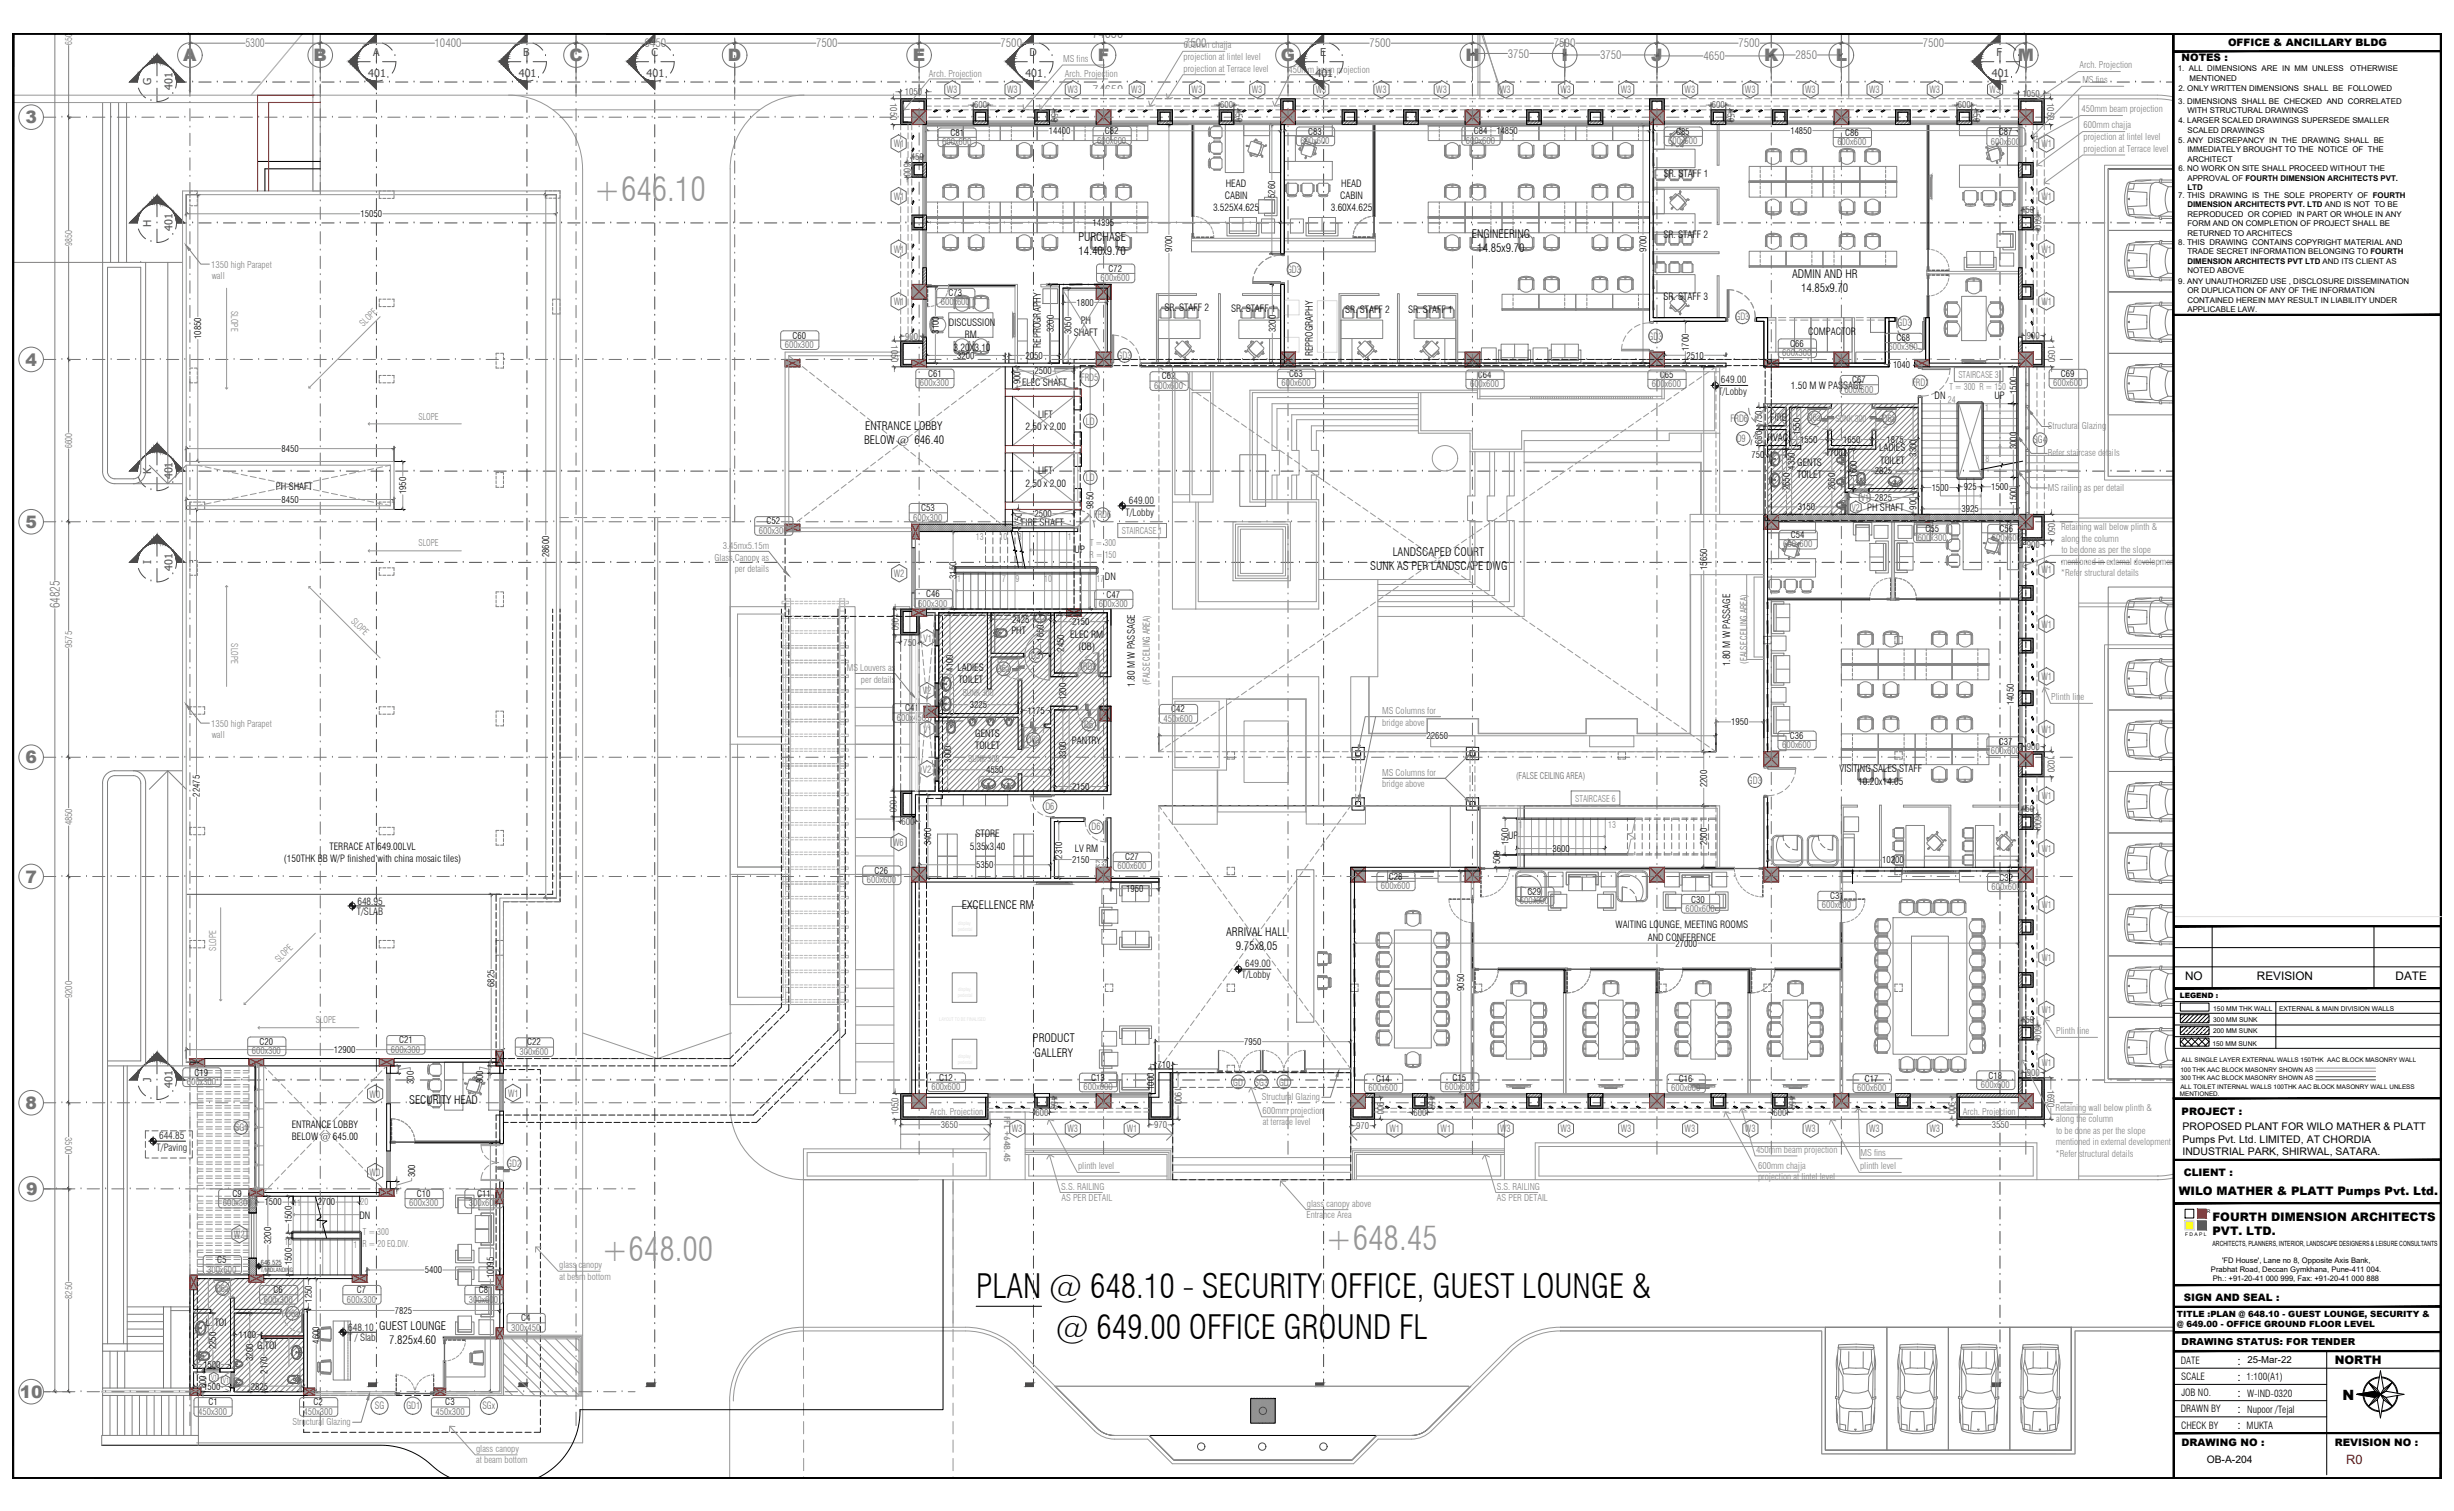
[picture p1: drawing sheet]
<svg xmlns="http://www.w3.org/2000/svg" width="965mm" height="594mm" viewBox="0 0 965 594" stroke-linecap="round" stroke-linejoin="round" font-family="sans-serif">
<defs><g id="words">
<g font-size="13" fill="#979797">
<text x="233.4" y="79.1">+646.10</text>
<text x="521.1" y="491.4">+648.45</text>
<text x="236.3" y="495.7">+648.00</text>
</g>
<g font-size="13">
<text x="383.8" y="510.5">PLAN @ 648.10 - SECURITY OFFICE, GUEST LOUNGE &amp;</text>
<text x="415.1" y="526.6">@ 649.00 OFFICE GROUND FL</text>
</g>
<g font-size="6.8" fill="#757575">
<text x="72" y="24.1">A</text>
<text x="123.3" y="24.1">B</text>
<text x="223.9" y="24.1">C</text>
<text x="286.2" y="24.1">D</text>
<text x="358.9" y="24.1">E</text>
<text x="431.7" y="24.1">F</text>
<text x="503.6" y="24.1">G</text>
<text x="576.1" y="24.1">H</text>
<text x="613.9" y="24.1">I</text>
<text x="649.2" y="24.1">J</text>
<text x="693.6" y="24.1">K</text>
<text x="721.7" y="24.1">L</text>
<text x="793.3" y="24.1">M</text>
<text x="10" y="48.5">3</text>
<text x="10" y="143.7">4</text>
<text x="10" y="207.6">5</text>
<text x="10" y="300.1">6</text>
<text x="10" y="347">7</text>
<text x="10" y="436">8</text>
<text x="10.2" y="469.8">9</text>
<text x="7.7" y="549.6">10</text>
</g>
<text font-size="5.6" x="921" y="550.4">N</text>
<g font-size="5.2" fill="#757575">
<text x="429.5" y="14.8">74650</text>
<text x="429.5" y="37.4">74650</text>
<text x="23.5" y="239.2" transform="rotate(-90 23.5 239.2)">64825</text>
</g>
<text font-size="5.1" fill="#b30000" x="922.5" y="575.6">R0</text>
<g font-size="4.6">
<text x="859.1" y="385.2">NO</text>
<text x="887.3" y="385.2">REVISION</text>
<text x="941.9" y="385.2">DATE</text>
<text x="856.6" y="469.8">WILO MATHER &amp; PLATT Pumps Pvt. Ltd.</text>
<text x="869.8" y="480.1">FOURTH DIMENSION ARCHITECTS</text>
<text x="869.8" y="485.7">PVT. LTD.</text>
<text x="879.7" y="536.5">:</text>
<text x="917.9" y="536.4">NORTH</text>
<text x="879.7" y="542.9">:</text>
<text x="879.7" y="549.3">:</text>
<text x="879.7" y="555.6">:</text>
<text x="879.7" y="562">:</text>
</g>
<g font-size="4.5" fill="#757575">
<text x="96.5" y="18.6">5300</text>
<text x="170.9" y="18.6">10400</text>
<text x="253.4" y="18.6">6450</text>
<text x="320.9" y="18.6">7500</text>
<text x="393.4" y="18.6">7500</text>
<text x="465.9" y="18.6">7500</text>
<text x="538.4" y="18.6">7500</text>
<text x="592.8" y="22.7">3750</text>
<text x="610.9" y="18.6">7500</text>
<text x="629.1" y="23.3">3750</text>
<text x="669.7" y="23.6">4650</text>
<text x="683.5" y="18.6">7500</text>
<text x="706" y="23.3">2850</text>
<text x="756" y="18.6">7500</text>
</g>
<g font-size="4.5">
<text x="424" y="94.8">PURCHASE</text>
<text x="578.7" y="93.6">ENGINEERING</text>
<text x="424.1" y="100.4">14.40x9.70</text>
<text x="580.8" y="99.2">14.85x9.70</text>
<text x="704.6" y="109.2">ADMIN AND HR</text>
<text x="708.1" y="114.8">14.85x9.70</text>
<text x="340.2" y="169.1">ENTRANCE LOBBY</text>
<text x="339.7" y="174.7">BELOW @ 646.40</text>
<text x="547.6" y="218.5">LANDSCAPED COURT</text>
<text x="538.7" y="224.1">SUNK AS PER LANDSCAPE DWG</text>
<text x="378.2" y="357.4">EXCELLENCE RM</text>
<text x="482.1" y="368">ARRIVAL HALL</text>
<text x="485.9" y="373.6">9.75x8.05</text>
<text x="406.1" y="409.8">PRODUCT</text>
<text x="406.8" y="415.4">GALLERY</text>
<text x="160.9" y="433.9">SECURITY HEAD</text>
<text x="149.1" y="522.8">GUEST LOUNGE</text>
<text x="153" y="528.4">7.825x4.60</text>
</g>
<g font-size="4.2" fill="#4c4c4c">
<text x="146.7" y="22">A</text>
<text x="205.7" y="22">B</text>
<text x="256.1" y="22">C</text>
<text x="404.7" y="22">D</text>
<text x="519" y="22">E</text>
<text x="785" y="22">F</text>
<text x="59.5" y="33.6" transform="rotate(-90 59.5 33.6)">G</text>
<text x="67.8" y="35.5" transform="rotate(-90 67.8 35.5)">401</text>
<text x="144.8" y="30.3">401</text>
<text x="204" y="30.3">401</text>
<text x="254.2" y="30.3">401</text>
<text x="403.1" y="30.3">401</text>
<text x="517.2" y="30.3">401</text>
<text x="783.1" y="30.3">401</text>
<text x="59.5" y="89.1" transform="rotate(-90 59.5 89.1)">H</text>
<text x="67.8" y="90.8" transform="rotate(-90 67.8 90.8)">401</text>
<text x="59.5" y="186.5" transform="rotate(-90 59.5 186.5)">K</text>
<text x="67.8" y="188.4" transform="rotate(-90 67.8 188.4)">401</text>
<text x="59.5" y="221.9" transform="rotate(-90 59.5 221.9)">I</text>
<text x="67.8" y="224.3" transform="rotate(-90 67.8 224.3)">401</text>
<text x="59.5" y="425.2" transform="rotate(-90 59.5 425.2)">J</text>
<text x="67.8" y="427.8" transform="rotate(-90 67.8 427.8)">401</text>
</g>
<g font-size="4.1">
<text x="858.2" y="444.3">PROPOSED PLANT FOR WILO MATHER &amp; PLATT</text>
<text x="858.2" y="449.3">Pumps Pvt. Ltd. LIMITED, AT CHORDIA</text>
<text x="858.1" y="454.3">INDUSTRIAL PARK, SHIRWAL, SATARA.</text>
</g>
<g font-size="4">
<text x="876" y="18.2">OFFICE &amp; ANCILLARY BLDG</text>
<text x="857.7" y="24">NOTES :</text>
<text x="857.7" y="438.4">PROJECT :</text>
<text x="858.6" y="462.2">CLIENT :</text>
<text x="858.6" y="511.5">SIGN AND SEAL :</text>
<text x="857.7" y="568.7">DRAWING NO :</text>
<text x="917.9" y="568.5">REVISION NO :</text>
<text x="867.6" y="575.3">OB-A-204</text>
</g>
<g font-size="3.9" fill="#696969">
<text x="372.3" y="36.6">W3</text>
<text x="396" y="36.6">W3</text>
<text x="419.7" y="36.6">W3</text>
<text x="444.8" y="36.6">W3</text>
<text x="468.5" y="36.6">W3</text>
<text x="492.2" y="36.6">W3</text>
<text x="517.3" y="36.6">W3</text>
<text x="541" y="36.6">W3</text>
<text x="564.7" y="36.6">W3</text>
<text x="589.8" y="36.6">W3</text>
<text x="613.5" y="36.6">W3</text>
<text x="637.2" y="36.6">W3</text>
<text x="662.3" y="36.6">W3</text>
<text x="686.1" y="36.6">W3</text>
<text x="709.7" y="36.6">W3</text>
<text x="734.9" y="36.6">W3</text>
<text x="758.6" y="36.6">W3</text>
<text x="782.3" y="36.6">W3</text>
<text x="351.4" y="57.9">W1</text>
<text x="802.6" y="57.9">W1</text>
<text x="351.4" y="78.6">W1</text>
<text x="802.6" y="78.6">W1</text>
<text x="351.4" y="99.3">W1</text>
<text x="802.6" y="99.3">W1</text>
<text x="506" y="107.5">GD3</text>
<text x="351.4" y="120">W1</text>
<text x="802.6" y="120">W1</text>
<text x="682.3" y="125.9">GD3</text>
<text x="746.1" y="128.2">GD3</text>
<text x="648.2" y="133.5">GD3</text>
<text x="439.4" y="141.2">GD3</text>
<text x="424.9" y="149.7">FRD5</text>
<text x="751.8" y="151.6">FRD1</text>
<text x="426.9" y="166.9">LD</text>
<text x="680.4" y="166">FRD6</text>
<text x="710.8" y="165.7">D6a</text>
<text x="740.1" y="165.7">D6a</text>
<text x="682.8" y="173.8">D9</text>
<text x="799.4" y="174.3">SG4</text>
<text x="426.9" y="189.2">LD</text>
<text x="430.1" y="203.8">FRD6</text>
<text x="351.4" y="226.9">W2</text>
<text x="802.6" y="225.4">W1</text>
<text x="802.6" y="246.7">W1</text>
<text x="363.1" y="252.2">V1</text>
<text x="405.4" y="259.1">D5</text>
<text x="424.3" y="263.5">FRD9</text>
<text x="392" y="264.4">D6a</text>
<text x="802.6" y="267.4">W1</text>
<text x="362.8" y="273">V2</text>
<text x="426.3" y="286.1">D6</text>
<text x="363.1" y="288">V1</text>
<text x="403.7" y="292.1">D6a</text>
<text x="802.6" y="288.1">W1</text>
<text x="362.8" y="303.7">V2</text>
<text x="687.2" y="308.4">GD3</text>
<text x="411" y="318.5">D6</text>
<text x="429.1" y="326.5">D6</text>
<text x="351.2" y="332.5">W6</text>
<text x="145.3" y="431.5">W0</text>
<text x="199.8" y="431.2">W1</text>
<text x="484.9" y="426.8">GD</text>
<text x="493.3" y="426.8">SG3</text>
<text x="502.9" y="426.8">GD</text>
<text x="92.3" y="444.7">SG1</text>
<text x="397.8" y="445.2">W3</text>
<text x="419.7" y="445.2">W3</text>
<text x="443" y="445.3">W1</text>
<text x="546.3" y="445.3">W1</text>
<text x="566.4" y="445.3">W1</text>
<text x="589.8" y="445.2">W3</text>
<text x="613.5" y="445.2">W3</text>
<text x="637.2" y="445.2">W3</text>
<text x="662.3" y="445.2">W3</text>
<text x="686.1" y="445.2">W3</text>
<text x="709.7" y="445.2">W3</text>
<text x="734.9" y="445.2">W3</text>
<text x="758.6" y="445.2">W3</text>
<text x="199.4" y="458.9">GD2</text>
<text x="145.3" y="462.3">W0</text>
<text x="92" y="486.7">W2</text>
<text x="84.9" y="507.9">D6a</text>
<text x="112.5" y="517.7">D6a</text>
<text x="147.4" y="554.1">SG</text>
<text x="159.8" y="554.1">GD1</text>
<text x="189.7" y="554.2">SGx</text>
</g>
<g font-size="3.9">
<text x="654.2" y="69.4">SR. STAFF 1</text>
<text x="481.9" y="73.4">HEAD</text>
<text x="527.3" y="73.4">HEAD</text>
<text x="476.9" y="83.1">3.525X4.625</text>
<text x="481.5" y="78.2">CABIN</text>
<text x="523.2" y="83.1">3.60X4.625</text>
<text x="526.9" y="78.2">CABIN</text>
<text x="654" y="93.7">SR. STAFF 2</text>
<text x="654" y="118.1">SR. STAFF 3</text>
<text x="457.8" y="122.4">SR. STAFF 2</text>
<text x="484" y="122.9">SR. STAFF 1</text>
<text x="528.9" y="123.1">SR. STAFF 2</text>
<text x="553.6" y="123.1">SR. STAFF 1</text>
<text x="373.1" y="128.2">DISCUSSION</text>
<text x="424.9" y="127.4">PH</text>
<text x="710.9" y="131.9">COMPACTOR</text>
<text x="374.9" y="137.9">3.20X3.10</text>
<text x="379.4" y="133.1">RM.</text>
<text x="409.3" y="136.8" transform="rotate(-90 409.3 136.8)">REPROGRAPHY</text>
<text x="422.1" y="132.2">SHAFT</text>
<text x="516.2" y="140" transform="rotate(-90 516.2 140)">REPROGRAPHY</text>
<text x="401.8" y="151.7">ELEC SHAFT</text>
<text x="704.1" y="152.8">1.50 M W PASSAGE</text>
<text x="760.6" y="157.1">DN</text>
<text x="784.2" y="157.1">UP</text>
<text x="408.1" y="164.2">LIFT</text>
<text x="696" y="165.5">FIRE</text>
<text x="403.2" y="169.1">2.50 x 2.00</text>
<text x="695" y="173.5">HVAC</text>
<text x="738.8" y="177.5">LADIES</text>
<text x="706.6" y="183.3">GENTS</text>
<text x="739.2" y="182.3">TOILET</text>
<text x="403.2" y="191.3">2.50 x 2.00</text>
<text x="408.1" y="186.5">LIFT</text>
<text x="706.6" y="188.1">TOILET</text>
<text x="108.5" y="192.8">PH SHAFT</text>
<text x="734.1" y="201.1">PH SHAFT</text>
<text x="401.5" y="206.9">FIRE SHAFT</text>
<text x="422.5" y="217.6">UP</text>
<text x="434.4" y="228.2">DN</text>
<text x="397.7" y="249.4">PHT</text>
<text x="420.8" y="250.8">ELEC RM</text>
<text x="424" y="255.7">(DB)</text>
<text x="376.5" y="263.8">LADIES</text>
<text x="680.3" y="261.9" transform="rotate(-90 680.3 261.9)">1.80 M W PASSAGE</text>
<text x="376.8" y="268.6">TOILET</text>
<text x="446.2" y="270" transform="rotate(-90 446.2 270)">1.80 M W PASSAGE</text>
<text x="383.4" y="289.8">GENTS</text>
<text x="421.5" y="292.5">PANTRY</text>
<text x="383.5" y="294.6">TOILET</text>
<text x="723.3" y="303.7">VISITING SALES STAFF</text>
<text x="730.6" y="308.5">10.20x14.05</text>
<text x="383.5" y="329.2">STORE</text>
<text x="593" y="329.7">UP</text>
<text x="129.6" y="334">TERRACE AT 649.00LVL</text>
<text x="381.3" y="334.1">5.35x3.40</text>
<text x="422.6" y="335">LV RM</text>
<text x="111.6" y="338.8">(150THK BB W/P finished with china mosaic tiles)</text>
<text x="635.2" y="365">WAITING LOUNGE, MEETING ROOMS</text>
<text x="647.8" y="369.8">AND CONFERENCE</text>
<text x="114.7" y="443.3">ENTRANCE LOBBY</text>
<text x="114.8" y="448.2">BELOW @ 645.00</text>
<text x="141.3" y="479.4">DN</text>
<text x="80.9" y="521.4">L. TOI</text>
<text x="101" y="530.4">G.TOI</text>
<text x="857.5" y="536.2">DATE</text>
<text x="857.6" y="542.6">SCALE</text>
<text x="883.3" y="542.7">1:100(A1)</text>
<text x="857.7" y="549">JOB NO.</text>
<text x="883.5" y="549.1">W-IND-0320</text>
<text x="857.5" y="555.3">DRAWN BY</text>
<text x="883.6" y="555.6">Nupoor /Tejal</text>
<text x="857.5" y="561.8">CHECK BY</text>
<text x="883.3" y="561.8">MUKTA</text>
</g>
<g font-size="3.9" fill="#1d1d1d">
<text x="675.6" y="155.3">T/Lobby</text>
<text x="676.6" y="150.6">649.00</text>
<text x="442.5" y="202.9">T/Lobby</text>
<text x="443.8" y="198.1">649.00</text>
<text x="140.3" y="359.6">T/SLAB</text>
<text x="140.5" y="355.7">648.95</text>
<text x="489.6" y="380.3">649.00</text>
<text x="488.3" y="384.6">T/Lobby</text>
<text x="62.5" y="448">644.85</text>
<text x="61.6" y="452.4">T/Paving</text>
<text x="136.9" y="523.2">648.10</text>
<text x="136.9" y="527.2">T / Slab</text>
</g>
<g font-size="3.8">
<text x="857.7" y="528.8">DRAWING STATUS: FOR TENDER</text>
<text x="883.6" y="535.7">25-Mar-22</text>
</g>
<g font-size="3.6" fill="#757575">
<text x="28.3" y="17.7" transform="rotate(-90 28.3 17.7)">6500</text>
<text x="28.3" y="96.8" transform="rotate(-90 28.3 96.8)">9850</text>
<text x="28.3" y="176.3" transform="rotate(-90 28.3 176.3)">6600</text>
<text x="28.3" y="254.8" transform="rotate(-90 28.3 254.8)">9575</text>
<text x="28.3" y="324.5" transform="rotate(-90 28.3 324.5)">4850</text>
<text x="28.3" y="392.5" transform="rotate(-90 28.3 392.5)">9200</text>
<text x="25.7" y="447.1" transform="rotate(90 25.7 447.1)">3500</text>
<text x="28.3" y="510.7" transform="rotate(-90 28.3 510.7)">8250</text>
</g>
<g font-size="3.6" fill="#828282">
<text x="465.3" y="23.5">projection at lintel level</text>
<text x="465.4" y="19">600mm chajja</text>
<text x="418" y="24.4">MS fins</text>
<text x="465.3" y="28.2">projection at Terrace level</text>
<text x="506.6" y="28.9">450mm beam projection</text>
<text x="817.6" y="26.9">Arch. Projection</text>
<text x="365.2" y="30.1">Arch. Projection</text>
<text x="418.7" y="30.1">Arch. Projection</text>
<text x="818.7" y="32.8">MS fins</text>
<text x="818.3" y="44.2">450mm beam projection</text>
<text x="819.2" y="50.5">600mm chajja</text>
<text x="819.2" y="55">projection at lintel level</text>
<text x="819.2" y="59.7">projection at Terrace level</text>
<text x="83.1" y="105.2">1350 high Parapet</text>
<text x="83.2" y="109.7">wall</text>
<text x="90.9" y="122.3" transform="rotate(90 90.9 122.3)">SLOPE</text>
<text x="142.9" y="128.5" transform="rotate(-45 142.9 128.5)">SLOPE</text>
<text x="770" y="148.7">STAIRCASE 3</text>
<text x="766.5" y="153.4">T = 300 R = 150</text>
<text x="765.8" y="158.5">24</text>
<text x="780.6" y="161.4">1</text>
<text x="164.5" y="165.2">SLOPE</text>
<text x="721.6" y="166">SUNK 300</text>
<text x="805.2" y="168.7">Structural Glazing</text>
<text x="805.1" y="179.3">Refer staircase details</text>
<text x="780.6" y="181.8">8</text>
<text x="805.1" y="192.9">MS railing as per detail</text>
<text x="441.1" y="210">STAIRCASE 1</text>
<text x="810.3" y="208.5">Retaining wall below plinth &amp;</text>
<text x="164.5" y="214.8">SLOPE</text>
<text x="284.2" y="215.9">3.45mx5.15m</text>
<text x="383.7" y="212.3">13</text>
<text x="393" y="212.3">10</text>
<text x="400.2" y="212.3">8</text>
<text x="419.8" y="212.3">1</text>
<text x="428.6" y="214.8">T = 300</text>
<text x="810.5" y="213">along the column</text>
<text x="280.9" y="220.5">Glass Canopy as</text>
<text x="428.4" y="219.3">R = 150</text>
<text x="810.5" y="217.5">to be done as per the slope</text>
<text x="288.9" y="225">per details</text>
<text x="810.3" y="226.5">*Refer structural details</text>
<text x="810.4" y="222">mentioned in external development</text>
<text x="376.3" y="228.8">1</text>
<text x="394" y="228.8">7</text>
<text x="399.3" y="228.8">9</text>
<text x="410.5" y="228.8">10</text>
<text x="431.2" y="228.8">17</text>
<text x="137.8" y="244.4" transform="rotate(45 137.8 244.4)">SLOPE</text>
<text x="90.9" y="252.9" transform="rotate(90 90.9 252.9)">SLOPE</text>
<text x="332.9" y="264">MS Louvers as</text>
<text x="338.5" y="268.5">per details</text>
<text x="378.5" y="273.7">SUNK 300</text>
<text x="806.5" y="275.3">Plinth line</text>
<text x="543.4" y="280.8">MS Columns for</text>
<text x="83.1" y="285.6">1350 high Parapet</text>
<text x="543.5" y="285.3">bridge above</text>
<text x="83.2" y="290.2">wall</text>
<text x="380.7" y="299.4">SUNK 300</text>
<text x="543.4" y="305">MS Columns for</text>
<text x="543.5" y="309.6">bridge above</text>
<text x="619.3" y="315.1">STAIRCASE 6</text>
<text x="597.2" y="325.7">1</text>
<text x="632.3" y="325.7">13</text>
<text x="85" y="373.7" transform="rotate(-90 85 373.7)">SLOPE</text>
<text x="109.7" y="378.6" transform="rotate(-45 109.7 378.6)">SLOPE</text>
<text x="124.1" y="402.3">SLOPE</text>
<text x="808.4" y="406.6">Plinth line</text>
<text x="496.1" y="432.5">Structural Glazing</text>
<text x="496.4" y="437.9">600mm projection</text>
<text x="808.2" y="436.8">Retaining wall below plinth &amp;</text>
<text x="365.8" y="438.2">Arch. Projection</text>
<text x="496.5" y="442.4">at terrace level</text>
<text x="771.7" y="438.2">Arch. Projection</text>
<text x="808.4" y="441.3">along the column</text>
<text x="808.4" y="445.9">to be done as per the slope</text>
<text x="690.4" y="453.2">450mm beam projection</text>
<text x="731.5" y="454.4">MS fins</text>
<text x="808.2" y="454.9">*Refer structural details</text>
<text x="808.2" y="450.4">mentioned in external development</text>
<text x="423.9" y="459.7">plinth level</text>
<text x="691.3" y="459.5">600mm chajja</text>
<text x="731.3" y="459.7">plinth level</text>
<text x="417.2" y="467.7">S.S. RAILING</text>
<text x="588.5" y="467.7">S.S. RAILING</text>
<text x="691.2" y="464.1">projection at lintel level</text>
<text x="141.7" y="473.9">20</text>
<text x="417.3" y="472.2">AS PER DETAIL</text>
<text x="588.6" y="472.2">AS PER DETAIL</text>
<text x="115.3" y="474.2">11</text>
<text x="513.7" y="478.9">Entrance Area</text>
<text x="513.8" y="474.4">glass canopy above</text>
<text x="142.7" y="485.6">T = 300</text>
<text x="111.8" y="489.7">10</text>
<text x="139" y="490.7">1</text>
<text x="142.5" y="490.1">R = 20 EQ.DIV.</text>
<text x="219.8" y="498.6">glass canopy</text>
<text x="219.9" y="503.1">at beam bottom</text>
<text x="115" y="560.2">Structural Glazing</text>
<text x="187.2" y="570.8">glass canopy</text>
<text x="187.2" y="575.3">at beam bottom</text>
</g>
<g font-size="3.6" fill="#484848">
<text x="349.9" y="40.5" transform="rotate(90 349.9 40.5)">1050</text>
<text x="355.8" y="37.4">1050</text>
<text x="795.3" y="38">1050</text>
<text x="804.9" y="40.5" transform="rotate(90 804.9 40.5)">1050</text>
<text x="383" y="42.7">600</text>
<text x="413.2" y="42.8" transform="rotate(90 413.2 42.8)">450</text>
<text x="479.7" y="42.7">600</text>
<text x="485.8" y="42.8" transform="rotate(90 485.8 42.8)">450</text>
<text x="673.1" y="42.7">600</text>
<text x="679.2" y="42.8" transform="rotate(90 679.2 42.8)">450</text>
<text x="769.8" y="42.7">600</text>
<text x="775.8" y="42.8" transform="rotate(90 775.8 42.8)">450</text>
<text x="355.3" y="64.2" transform="rotate(90 355.3 64.2)">600</text>
<text x="358.1" y="63">450</text>
<text x="794.7" y="83.7">450</text>
<text x="800" y="84.9" transform="rotate(90 800 84.9)">600</text>
<text x="350.3" y="135.7" transform="rotate(90 350.3 135.7)">1050</text>
<text x="355.9" y="133.5">900</text>
<text x="796.9" y="133.2">900</text>
<text x="805.3" y="135.7" transform="rotate(90 805.3 135.7)">1050</text>
<text x="805.3" y="203.9" transform="rotate(90 805.3 203.9)">1050</text>
<text x="796.9" y="215.4">900</text>
<text x="350.6" y="241.1" transform="rotate(90 350.6 241.1)">1050</text>
<text x="355.2" y="253.9">750</text>
<text x="796.9" y="294.9">900</text>
<text x="805.2" y="297.1" transform="rotate(90 805.2 297.1)">1020</text>
<text x="349.9" y="312.7" transform="rotate(90 349.9 312.7)">1050</text>
<text x="794.7" y="319.4">450</text>
<text x="799.9" y="320.7" transform="rotate(90 799.9 320.7)">600</text>
<text x="354.5" y="324.3">600</text>
<text x="794.7" y="402.2">450</text>
<text x="799.9" y="403.4" transform="rotate(90 799.9 403.4)">600</text>
<text x="796.9" y="423">900</text>
<text x="413.2" y="431" transform="rotate(90 413.2 431)">450</text>
<text x="461.9" y="427.5" transform="rotate(90 461.9 427.5)">1900</text>
<text x="561.7" y="431" transform="rotate(90 561.7 431)">450</text>
<text x="703.3" y="431" transform="rotate(90 703.3 431)">450</text>
<text x="805" y="428.5" transform="rotate(90 805 428.5)">1690</text>
<text x="541.4" y="433.2" transform="rotate(90 541.4 433.2)">900</text>
<text x="766.1" y="433.2" transform="rotate(90 766.1 433.2)">900</text>
<text x="353.3" y="438.4" transform="rotate(-90 353.3 438.4)">1050</text>
<text x="370" y="443.5">3650</text>
<text x="407.2" y="438.7">600</text>
<text x="453.8" y="443.6">970</text>
<text x="533.2" y="443.9">970</text>
<text x="555.7" y="438.7">600</text>
<text x="697.3" y="438.7">600</text>
<text x="783.2" y="443.5">3550</text>
</g>
<g font-size="3.6">
<text x="373.7" y="53.4">C81</text>
<text x="412.4" y="52.7">14400</text>
<text x="434.4" y="52.7">C82</text>
<text x="514.3" y="53.1">C83</text>
<text x="579.4" y="52.8">C84</text>
<text x="588.3" y="52.7">14850</text>
<text x="659" y="53">C85</text>
<text x="703.9" y="52.7">14850</text>
<text x="725.4" y="53.4">C86</text>
<text x="785.8" y="53.2">C87</text>
<text x="501.4" y="77.8" transform="rotate(-90 501.4 77.8)">5260</text>
<text x="141.7" y="85.4">15050</text>
<text x="429.6" y="88.8">14395</text>
<text x="460.9" y="99.3" transform="rotate(-90 460.9 99.3)">9700</text>
<text x="647.3" y="99.3" transform="rotate(-90 647.3 99.3)">9700</text>
<text x="435.8" y="106.9">C72</text>
<text x="372.9" y="116.4">C73</text>
<text x="423.2" y="120.2">1800</text>
<text x="369.1" y="131.2" transform="rotate(-90 369.1 131.2)">3100</text>
<text x="414.4" y="130.7" transform="rotate(-90 414.4 130.7)">3200</text>
<text x="421.3" y="131.4" transform="rotate(-90 421.3 131.4)">3050</text>
<text x="501.6" y="130.7" transform="rotate(-90 501.6 130.7)">3200</text>
<text x="79.1" y="133.3" transform="rotate(-90 79.1 133.3)">10850</text>
<text x="311.6" y="133.1">C60</text>
<text x="664" y="138" transform="rotate(-90 664 138)">1700</text>
<text x="703.8" y="136.3">C66</text>
<text x="745.6" y="134.1">C68</text>
<text x="376.3" y="141.1">3200</text>
<text x="403.2" y="141.1">2050</text>
<text x="663.1" y="141">2510</text>
<text x="365" y="148.2">C61</text>
<text x="406.8" y="147.2">2500</text>
<text x="456.8" y="149.2">C62</text>
<text x="506.9" y="148.2">C63</text>
<text x="581" y="148.5">C64</text>
<text x="652.6" y="148.5">C65</text>
<text x="744.3" y="144.6">1040</text>
<text x="810.3" y="148.3">C69</text>
<text x="401.2" y="151.1" transform="rotate(-90 401.2 151.1)">900</text>
<text x="728.2" y="150.6">C67</text>
<text x="792.9" y="154.9" transform="rotate(-90 792.9 154.9)">1500</text>
<text x="692.9" y="166.4" transform="rotate(-90 692.9 166.4)">750</text>
<text x="707.8" y="171.1" transform="rotate(-90 707.8 171.1)">1550</text>
<text x="110.7" y="177.7">8450</text>
<text x="692.9" y="174.6" transform="rotate(-90 692.9 174.6)">650</text>
<text x="707.7" y="174.2">1550</text>
<text x="719.5" y="179.4">700</text>
<text x="724.7" y="174.2">1650</text>
<text x="741.7" y="174.2">1875</text>
<text x="753.5" y="179.5" transform="rotate(-90 753.5 179.5)">3300</text>
<text x="792.9" y="176.6" transform="rotate(-90 792.9 176.6)">3000</text>
<text x="688.6" y="180.2">750</text>
<text x="705.7" y="184.6" transform="rotate(-90 705.7 184.6)">4350</text>
<text x="730" y="187.8" transform="rotate(-90 730 187.8)">1600</text>
<text x="737.2" y="186.2">2825</text>
<text x="110.7" y="197.7">8450</text>
<text x="159.7" y="194.3" transform="rotate(-90 159.7 194.3)">1950</text>
<text x="703.7" y="192.8" transform="rotate(-90 703.7 192.8)">2650</text>
<text x="721.6" y="192.8" transform="rotate(-90 721.6 192.8)">2650</text>
<text x="737.2" y="196.9">2825</text>
<text x="759.5" y="193">1500</text>
<text x="772.1" y="192.7">925</text>
<text x="782.9" y="192.7">1500</text>
<text x="362.1" y="201">C53</text>
<text x="406.8" y="203.3">2500</text>
<text x="429.9" y="200.1" transform="rotate(-90 429.9 200.1)">9850</text>
<text x="706.8" y="200.6">3150</text>
<text x="753.5" y="200.4" transform="rotate(-90 753.5 200.4)">900</text>
<text x="771.2" y="201.4">3925</text>
<text x="792.9" y="198.4" transform="rotate(-90 792.9 198.4)">1500</text>
<text x="301.4" y="206.2">C52</text>
<text x="401.8" y="206.5" transform="rotate(-90 401.8 206.5)">750</text>
<text x="757" y="209">C55</text>
<text x="786.2" y="209.2">C56</text>
<text x="704.1" y="211.5">C54</text>
<text x="215.9" y="219.1" transform="rotate(-90 215.9 219.1)">28600</text>
<text x="376" y="227.6" transform="rotate(-90 376 227.6)">3150</text>
<text x="671.2" y="224.2" transform="rotate(-90 671.2 224.2)">15650</text>
<text x="364.1" y="234.8">C46</text>
<text x="435.1" y="235">C47</text>
<text x="398" y="244.8">2425</text>
<text x="421.6" y="245.7">2150</text>
<text x="410.5" y="252.3" transform="rotate(-90 410.5 252.3)">1650</text>
<text x="418.5" y="256.2" transform="rotate(-90 418.5 256.2)">2450</text>
<text x="374.8" y="264.1" transform="rotate(-90 374.8 264.1)">4100</text>
<text x="419.2" y="275.3" transform="rotate(-90 419.2 275.3)">1200</text>
<text x="355.9" y="279.7">C41</text>
<text x="381.3" y="278.4">3225</text>
<text x="404" y="280.6">1175</text>
<text x="460.5" y="280">C42</text>
<text x="791.7" y="277.3" transform="rotate(-90 791.7 277.3)">14050</text>
<text x="680.7" y="285.2">1950</text>
<text x="560.9" y="290.6">22650</text>
<text x="703.7" y="290.5">C36</text>
<text x="785.9" y="292.7">C37</text>
<text x="373.9" y="299.9" transform="rotate(-90 373.9 299.9)">3000</text>
<text x="419.2" y="298.4" transform="rotate(-90 419.2 298.4)">3300</text>
<text x="387.7" y="304">4550</text>
<text x="421.6" y="310.6">2150</text>
<text x="671.2" y="309.6" transform="rotate(-90 671.2 309.6)">2200</text>
<text x="78.6" y="313.2" transform="rotate(-90 78.6 313.2)">22475</text>
<text x="366.1" y="332.3" transform="rotate(-90 366.1 332.3)">3400</text>
<text x="593.1" y="332.3" transform="rotate(-90 593.1 332.3)">1500</text>
<text x="610.4" y="335">3600</text>
<text x="671.2" y="332.3" transform="rotate(-90 671.2 332.3)">2500</text>
<text x="383.8" y="341.3">5350</text>
<text x="417.6" y="337.6" transform="rotate(-90 417.6 337.6)">2310</text>
<text x="421.6" y="339.3">2150</text>
<text x="442.4" y="338.1">C27</text>
<text x="589.8" y="339.7" transform="rotate(-90 589.8 339.7)">500</text>
<text x="740" y="339.5">10200</text>
<text x="343.9" y="343.5">C26</text>
<text x="546" y="345.9">C28</text>
<text x="786.1" y="346.2">C32</text>
<text x="442.8" y="350.8">1950</text>
<text x="600.6" y="351.9">C29</text>
<text x="719.6" y="353.5">C31</text>
<text x="664.9" y="354.9">C30</text>
<text x="658.8" y="372.2">27000</text>
<text x="194.5" y="388" transform="rotate(-90 194.5 388)">6825</text>
<text x="575.6" y="389.6" transform="rotate(-90 575.6 389.6)">9050</text>
<text x="102" y="410.8">C20</text>
<text x="157" y="410.2">C21</text>
<text x="207.3" y="411.1">C22</text>
<text x="489.2" y="410.9">7950</text>
<text x="131.3" y="414">12900</text>
<text x="455.1" y="419.9">710</text>
<text x="76.5" y="422.9">C19</text>
<text x="189.9" y="425.9" transform="rotate(-90 189.9 425.9)">300</text>
<text x="369.2" y="424.9">C12</text>
<text x="429" y="425">C13</text>
<text x="541.1" y="425.3">C14</text>
<text x="571.1" y="424.9">C15</text>
<text x="660.1" y="425.3">C16</text>
<text x="733.3" y="425.2">C17</text>
<text x="781.8" y="424.1">C18</text>
<text x="162.6" y="426.1" transform="rotate(-90 162.6 426.1)">300</text>
<text x="453.8" y="428.5" transform="rotate(-90 453.8 428.5)">1000</text>
<text x="163.2" y="462.9" transform="rotate(-90 163.2 462.9)">300</text>
<text x="91.5" y="470.6">C9</text>
<text x="104.1" y="473.9">1500</text>
<text x="124.9" y="473.9">2700</text>
<text x="163.9" y="470.6">C10</text>
<text x="187.7" y="470.6">C11</text>
<text x="114.7" y="481" transform="rotate(-90 114.7 481)">1500</text>
<text x="106.6" y="489.2" transform="rotate(-90 106.6 489.2)">3200</text>
<text x="85.4" y="496.7">C5</text>
<text x="114.7" y="497.4" transform="rotate(-90 114.7 497.4)">1500</text>
<text x="167" y="500.7">5400</text>
<text x="194.1" y="502.7" transform="rotate(-90 194.1 502.7)">10095</text>
<text x="107.6" y="508.4">C6</text>
<text x="140.3" y="508.4">C7</text>
<text x="188.3" y="508.4">C8</text>
<text x="122.6" y="512.2" transform="rotate(-90 122.6 512.2)">1250</text>
<text x="155.3" y="516.6">7825</text>
<text x="204.9" y="519.5">C4</text>
<text x="94" y="526">1100</text>
<text x="85" y="530.5" transform="rotate(-90 85 530.5)">2250</text>
<text x="125.7" y="528.3" transform="rotate(-90 125.7 528.3)">4600</text>
<text x="79.9" y="537.8">1500</text>
<text x="99.5" y="535.1" transform="rotate(-90 99.5 535.1)">3200</text>
<text x="81.1" y="545.9" transform="rotate(-90 81.1 545.9)">800</text>
<text x="105.1" y="540.1" transform="rotate(-90 105.1 540.1)">2170</text>
<text x="79.9" y="546.4">1500</text>
<text x="98.6" y="546.3">2825</text>
<text x="82" y="552.5">C1</text>
<text x="123.3" y="552.5">C2</text>
<text x="175.1" y="552.5">C3</text>
</g>
<g font-size="3.6" fill="#696969">
<text x="370.4" y="57">600x600</text>
<text x="431.4" y="56.5">600x600</text>
<text x="511.3" y="56.7">600x600</text>
<text x="576.4" y="56.5">600x600</text>
<text x="655.9" y="56.7">600x600</text>
<text x="722.4" y="57.1">600x600</text>
<text x="782.8" y="56.9">600x600</text>
<text x="432.7" y="110.6">600x600</text>
<text x="369.9" y="120.1">600x600</text>
<text x="308.5" y="136.8">600x300</text>
<text x="742.6" y="137.8">600x300</text>
<text x="700.8" y="140">600x300</text>
<text x="361.7" y="151.9">600x300</text>
<text x="453.7" y="152.9">600x600</text>
<text x="503.9" y="151.9">600x600</text>
<text x="578" y="152.3">600x600</text>
<text x="649.5" y="152.3">600x600</text>
<text x="725.1" y="154.3">600x600</text>
<text x="807.3" y="152">600x600</text>
<text x="731.8" y="196.9">V1</text>
<text x="728.1" y="200.8">V2</text>
<text x="298.3" y="209.9">600x300</text>
<text x="359.1" y="204.7">600x300</text>
<text x="701.1" y="215.2">600x600</text>
<text x="754" y="212.7">600x300</text>
<text x="783.1" y="212.9">600x600</text>
<text x="361.1" y="238.5">600x300</text>
<text x="432" y="238.7">600x300</text>
<text x="686.9" y="260.9" transform="rotate(-90 686.9 260.9)">(FALSE CEILING AREA)</text>
<text x="452.1" y="269.2" transform="rotate(-90 452.1 269.2)">(FALSE CEILING AREA)</text>
<text x="352.6" y="283.4">600x450</text>
<text x="457.5" y="283.7">450x600</text>
<text x="700.7" y="294.2">600x600</text>
<text x="782.8" y="296.4">600x600</text>
<text x="596.1" y="306.5">(FALSE CEILING AREA)</text>
<text x="802.8" y="314.2">W1</text>
<text x="802.8" y="334.9">W1</text>
<text x="439.3" y="341.8">600x600</text>
<text x="340.8" y="347.2">600x600</text>
<text x="543" y="349.6">600x600</text>
<text x="783.1" y="349.9">600x600</text>
<text x="597.5" y="355.6">600x600</text>
<text x="662.7" y="358.4">600x600</text>
<text x="716.3" y="357.2">600x600</text>
<text x="802.8" y="357.1">W1</text>
<text x="802.8" y="377.8">W1</text>
<text x="802.8" y="398.5">W1</text>
<text x="153.7" y="413.9">600x300</text>
<text x="99" y="414.5">600x300</text>
<text x="204.2" y="414.8">300x600</text>
<text x="802.8" y="419.1">W1</text>
<text x="73.5" y="426.6">600x300</text>
<text x="366.2" y="428.6">600x600</text>
<text x="426" y="428.7">600x600</text>
<text x="538.1" y="429">600x600</text>
<text x="568" y="428.6">600x600</text>
<text x="657.1" y="429">600x600</text>
<text x="730.2" y="428.9">600x600</text>
<text x="778.8" y="427.8">600x600</text>
<text x="87.6" y="474.3">600x300</text>
<text x="160.9" y="474.3">600x300</text>
<text x="184.4" y="474.3">300x600</text>
<text x="81.5" y="500.4">300x600</text>
<text x="103.7" y="512.1">600x300</text>
<text x="136.4" y="512.1">600x300</text>
<text x="184.4" y="512.1">300x600</text>
<text x="201" y="523.2">300x450</text>
<text x="77.9" y="556.2">450x300</text>
<text x="119.4" y="556.2">450x300</text>
<text x="171.2" y="556.2">450x300</text>
</g>
<text font-size="3.4" fill="#979797" x="394.8" y="438.9" transform="rotate(90 394.8 438.9)">FFL +648.45</text>
<g font-size="3.4">
<text x="855.9" y="517.8">TITLE :PLAN @ 648.10 - GUEST LOUNGE, SECURITY &amp;</text>
<text x="856" y="521.9">@ 649.00 - OFFICE GROUND FLOOR LEVEL</text>
</g>
<g font-size="3.1">
<text x="856.2" y="27.9">1. ALL DIMENSIONS ARE IN MM UNLESS</text>
<text x="924.1" y="27.9">OTHERWISE</text>
<text x="856.5" y="35.7">2. ONLY WRITTEN DIMENSIONS SHALL BE FOLLOWED</text>
<text x="860.9" y="31.7">MENTIONED</text>
<text x="856.4" y="40.8">3. DIMENSIONS SHALL BE CHECKED AND CORRELATED</text>
<text x="860" y="44.6">WITH STRUCTURAL DRAWINGS</text>
<text x="856.5" y="48.5">4. LARGER SCALED DRAWINGS SUPERSEDE SMALLER</text>
<text x="860" y="52.2">SCALED DRAWINGS</text>
<text x="856.4" y="56.1">5. ANY DISCREPANCY IN THE DRAWING SHALL BE</text>
<text x="860" y="59.9">IMMEDIATELY BROUGHT TO THE NOTICE OF THE</text>
<text x="860" y="63.6">ARCHITECT</text>
<text x="856.5" y="67.3">6. NO WORK ON SITE SHALL PROCEED WITHOUT THE</text>
<text x="860" y="71">APPROVAL OF FOURTH DIMENSION ARCHITECTS PVT.</text>
<text x="856.4" y="77.7">7. THIS DRAWING IS THE SOLE PROPERTY OF FOURTH</text>
<text x="860" y="74.7">LTD</text>
<text x="860" y="81.4">DIMENSION ARCHITECTS PVT. LTD AND IS NOT TO BE</text>
<text x="860" y="85.2">REPRODUCED OR COPIED IN PART OR WHOLE IN ANY</text>
<text x="860" y="88.9">FORM AND ON COMPLETION OF PROJECT SHALL BE</text>
<text x="860" y="92.7">RETURNED TO ARCHITECS</text>
<text x="856.4" y="96.3">8. THIS DRAWING CONTAINS COPYRIGHT MATERIAL AND</text>
<text x="860" y="100">TRADE SECRET INFORMATION BELONGING TO FOURTH</text>
<text x="860" y="103.8">DIMENSION ARCHITECTS PVT LTD AND ITS CLIENT AS</text>
<text x="860" y="107.5">NOTED ABOVE</text>
<text x="856.4" y="111.6">9. ANY UNAUTHORIZED USE , DISCLOSURE DISSEMINATION</text>
<text x="860" y="115.3">OR DUPLICATION OF ANY OF THE INFORMATION</text>
<text x="860" y="119.1">CONTAINED HEREIN MAY RESULT IN LIABILITY UNDER</text>
<text x="860" y="122.8">APPLICABLE LAW.</text>
</g>
<g font-size="3">
<text x="873.7" y="496.4">'FD House', Lane no 8, Opposite Axis Bank,</text>
<text x="869.3" y="500">Prabhat Road, Deccan Gymkhana, Pune-411 004.</text>
<text x="870.1" y="503.6">Ph.: +91-20-41 000 999, Fax: +91-20-41 000 888</text>
</g>
<text font-size="2.9" x="857" y="392.5">LEGEND :</text>
<g font-size="2.9" fill="#696969">
<text x="83" y="542.6">V1</text>
<text x="87.6" y="543.8">V1</text>
</g>
<text font-size="2.8" x="869.9" y="490">ARCHITECTS, PLANNERS, INTERIOR, LANDSCAPE DESIGNERS &amp; LEISURE CONSULTANTS</text>
<text font-size="2.7" fill="#1d1d1d" x="102.6" y="497.3">646.525</text>
<g font-size="2.6">
<text x="870.2" y="402">300 MM SUNK</text>
<text x="870.2" y="397.4">150 MM THK WALL</text>
<text x="896" y="397.4">EXTERNAL &amp; MAIN DIVISION WALLS</text>
<text x="870.1" y="406.3">200 MM SUNK</text>
<text x="869.9" y="411.2">150 MM SUNK</text>
</g>
<g font-size="2.5">
<text x="857.7" y="417.7">ALL SINGLE LAYER EXTERNAL WALLS 150THK AAC BLOCK MASONRY WALL</text>
<text x="857.2" y="421.3">100 THK AAC BLOCK MASONRY SHOWN AS</text>
<text x="857.2" y="424.7">300 THK AAC BLOCK MASONRY SHOWN AS</text>
<text x="857.1" y="431">MENTIONED.</text>
<text x="857.2" y="428">ALL TOILET INTERNAL WALLS 100THK AAC BLOCK MASONRY WALL UNLESS</text>
</g>
<text font-size="2.3" fill="#1d1d1d" x="102.6" y="500.1">T/MIDLANDING</text>
<g font-size="1.9">
<text x="867.7" y="476.8">R</text>
<text x="859.1" y="486">F D A P L</text>
</g>
</g></defs>
<!-- layer: Section line -->
<path d="M68.9 420.9l3.7 3.7" fill="none" stroke="#4c4c4c" stroke-width=".39"/>
<circle cx="67.2" cy="419.2" r=".18" fill="#4c4c4c"/>
<path d="M58 417.5l3.7-3.7 3.7 3.7" fill="none" stroke="#4c4c4c" stroke-width=".39"/>
<circle cx="56.3" cy="419.2" r=".18" fill="#4c4c4c"/>
<path d="M55.5 420.1l-1.1 2.2-.3 2.3h-3.2l3.7-3.7" fill="none" stroke="#4c4c4c" stroke-width=".39"/>
<circle cx="57.2" cy="418.4" r=".18" fill="#4c4c4c"/>
<path d="M59.4 417.3l2.3-.4 2.4 .4" fill="none" stroke="#4c4c4c" stroke-width=".39"/>
<circle cx="66.3" cy="418.4" r=".18" fill="#4c4c4c"/>
<path d="M61.7 416.9l2.4 .4 2.1 1.1M67.9 420.1l1.1 2.2 .4 2.3h3.2" fill="none" stroke="#4c4c4c" stroke-width=".39"/>
<circle cx="67.9" cy="420.1" r=".18" fill="#4c4c4c"/>
<path d="M69 422.3l.4 2.3-.4 2.4" fill="none" stroke="#4c4c4c" stroke-width=".39"/>
<circle cx="67.9" cy="429.1" r=".18" fill="#4c4c4c"/>
<path d="M66.2 430.8l-2.1 1.1-2.4 .4" fill="none" stroke="#4c4c4c" stroke-width=".39"/>
<circle cx="59.4" cy="431.9" r=".18" fill="#4c4c4c"/>
<path d="M54.4 427l1.1 2.1 1.7 1.7" fill="none" stroke="#4c4c4c" stroke-width=".39"/>
<circle cx="54.1" cy="424.6" r=".18" fill="#4c4c4c"/>
<path d="M57.2 418.4l-1.7 1.7-1.1 2.2" fill="none" stroke="#4c4c4c" stroke-width=".39"/>
<circle cx="59.4" cy="417.3" r=".18" fill="#4c4c4c"/>
<path d="M69.4 424.6h3.9" fill="none" stroke="#4c4c4c" stroke-width=".39"/>
<circle cx="75.8" cy="424.6" r=".18" fill="#4c4c4c"/>
<path d="M78.2 424.6h4.8" fill="none" stroke="#4c4c4c" stroke-width=".39"/>
<circle cx="85.4" cy="424.6" r=".18" fill="#4c4c4c"/>
<path d="M87.8 424.6h4.9" fill="none" stroke="#4c4c4c" stroke-width=".39"/>
<circle cx="95.1" cy="424.6" r=".18" fill="#4c4c4c"/>
<path d="M97.5 424.6h4.8" fill="none" stroke="#4c4c4c" stroke-width=".39"/>
<circle cx="104.8" cy="424.6" r=".18" fill="#4c4c4c"/>
<path d="M107.2 424.6h4.8" fill="none" stroke="#4c4c4c" stroke-width=".39"/>
<circle cx="114.4" cy="424.6" r=".18" fill="#4c4c4c"/>
<path d="M116.9 424.6h4.8" fill="none" stroke="#4c4c4c" stroke-width=".39"/>
<circle cx="124.1" cy="424.6" r=".18" fill="#4c4c4c"/>
<path d="M126.5 424.6h4.9" fill="none" stroke="#4c4c4c" stroke-width=".39"/>
<circle cx="133.8" cy="424.6" r=".18" fill="#4c4c4c"/>
<path d="M136.2 424.6h4.8" fill="none" stroke="#4c4c4c" stroke-width=".39"/>
<circle cx="143.4" cy="424.6" r=".18" fill="#4c4c4c"/>
<path d="M145.9 424.6h4.8" fill="none" stroke="#4c4c4c" stroke-width=".39"/>
<circle cx="153.1" cy="424.6" r=".18" fill="#4c4c4c"/>
<path d="M155.5 424.6h4.9" fill="none" stroke="#4c4c4c" stroke-width=".39"/>
<circle cx="162.8" cy="424.6" r=".18" fill="#4c4c4c"/>
<path d="M165.2 424.6h4.8" fill="none" stroke="#4c4c4c" stroke-width=".39"/>
<circle cx="172.4" cy="424.6" r=".18" fill="#4c4c4c"/>
<path d="M174.9 424.6h4.8" fill="none" stroke="#4c4c4c" stroke-width=".39"/>
<circle cx="182.1" cy="424.6" r=".18" fill="#4c4c4c"/>
<path d="M184.6 424.6h4.8" fill="none" stroke="#4c4c4c" stroke-width=".39"/>
<circle cx="191.8" cy="424.6" r=".18" fill="#4c4c4c"/>
<path d="M194.2 424.6h4.9" fill="none" stroke="#4c4c4c" stroke-width=".39"/>
<circle cx="201.5" cy="424.6" r=".18" fill="#4c4c4c"/>
<path d="M203.9 424.6h4.8" fill="none" stroke="#4c4c4c" stroke-width=".39"/>
<circle cx="211.1" cy="424.6" r=".18" fill="#4c4c4c"/>
<path d="M213.6 424.6h4.8" fill="none" stroke="#4c4c4c" stroke-width=".39"/>
<circle cx="220.8" cy="424.6" r=".18" fill="#4c4c4c"/>
<path d="M223.2 424.6h4.8" fill="none" stroke="#4c4c4c" stroke-width=".39"/>
<circle cx="230.5" cy="424.6" r=".18" fill="#4c4c4c"/>
<path d="M232.9 424.6h4.8" fill="none" stroke="#4c4c4c" stroke-width=".39"/>
<circle cx="240.1" cy="424.6" r=".18" fill="#4c4c4c"/>
<path d="M242.6 424.6h4.8" fill="none" stroke="#4c4c4c" stroke-width=".39"/>
<circle cx="249.8" cy="424.6" r=".18" fill="#4c4c4c"/>
<path d="M252.2 424.6h4.9" fill="none" stroke="#4c4c4c" stroke-width=".39"/>
<circle cx="259.5" cy="424.6" r=".18" fill="#4c4c4c"/>
<path d="M261.9 424.6h4.8" fill="none" stroke="#4c4c4c" stroke-width=".39"/>
<circle cx="269.2" cy="424.6" r=".18" fill="#4c4c4c"/>
<path d="M271.6 424.6h4.8" fill="none" stroke="#4c4c4c" stroke-width=".39"/>
<circle cx="278.8" cy="424.6" r=".18" fill="#4c4c4c"/>
<path d="M281.2 424.6h4.9" fill="none" stroke="#4c4c4c" stroke-width=".39"/>
<circle cx="288.5" cy="424.6" r=".18" fill="#4c4c4c"/>
<path d="M290.9 424.6h4.8" fill="none" stroke="#4c4c4c" stroke-width=".39"/>
<circle cx="298.2" cy="424.6" r=".18" fill="#4c4c4c"/>
<path d="M300.6 424.6h4.8" fill="none" stroke="#4c4c4c" stroke-width=".39"/>
<circle cx="307.8" cy="424.6" r=".18" fill="#4c4c4c"/>
<path d="M310.2 424.6h4.9" fill="none" stroke="#4c4c4c" stroke-width=".39"/>
<circle cx="317.5" cy="424.6" r=".18" fill="#4c4c4c"/>
<path d="M319.9 424.6h4.9" fill="none" stroke="#4c4c4c" stroke-width=".39"/>
<circle cx="327.2" cy="424.6" r=".18" fill="#4c4c4c"/>
<path d="M329.6 424.6h4.8" fill="none" stroke="#4c4c4c" stroke-width=".39"/>
<circle cx="336.8" cy="424.6" r=".18" fill="#4c4c4c"/>
<path d="M339.3 424.6h4.8" fill="none" stroke="#4c4c4c" stroke-width=".39"/>
<circle cx="346.5" cy="424.6" r=".18" fill="#4c4c4c"/>
<path d="M348.9 424.6h4.9" fill="none" stroke="#4c4c4c" stroke-width=".39"/>
<circle cx="356.2" cy="424.6" r=".18" fill="#4c4c4c"/>
<path d="M358.6 424.6h4.8" fill="none" stroke="#4c4c4c" stroke-width=".39"/>
<circle cx="365.8" cy="424.6" r=".18" fill="#4c4c4c"/>
<path d="M368.3 424.6h4.8" fill="none" stroke="#4c4c4c" stroke-width=".39"/>
<circle cx="375.5" cy="424.6" r=".18" fill="#4c4c4c"/>
<path d="M377.9 424.6h4.9" fill="none" stroke="#4c4c4c" stroke-width=".39"/>
<circle cx="385.2" cy="424.6" r=".18" fill="#4c4c4c"/>
<path d="M387.6 424.6h4.8" fill="none" stroke="#4c4c4c" stroke-width=".39"/>
<circle cx="394.9" cy="424.6" r=".18" fill="#4c4c4c"/>
<path d="M397.3 424.6h4.8" fill="none" stroke="#4c4c4c" stroke-width=".39"/>
<circle cx="404.5" cy="424.6" r=".18" fill="#4c4c4c"/>
<path d="M407 424.6h4.8" fill="none" stroke="#4c4c4c" stroke-width=".39"/>
<circle cx="414.2" cy="424.6" r=".18" fill="#4c4c4c"/>
<path d="M416.6 424.6h4.8" fill="none" stroke="#4c4c4c" stroke-width=".39"/>
<circle cx="423.9" cy="424.6" r=".18" fill="#4c4c4c"/>
<path d="M426.3 424.6h4.8" fill="none" stroke="#4c4c4c" stroke-width=".39"/>
<circle cx="433.5" cy="424.6" r=".18" fill="#4c4c4c"/>
<path d="M435.9 424.6h4.9" fill="none" stroke="#4c4c4c" stroke-width=".39"/>
<circle cx="443.2" cy="424.6" r=".18" fill="#4c4c4c"/>
<path d="M445.6 424.6h4.8" fill="none" stroke="#4c4c4c" stroke-width=".39"/>
<circle cx="452.9" cy="424.6" r=".18" fill="#4c4c4c"/>
<path d="M455.3 424.6h4.8" fill="none" stroke="#4c4c4c" stroke-width=".39"/>
<circle cx="462.5" cy="424.6" r=".18" fill="#4c4c4c"/>
<path d="M465 424.6h4.8" fill="none" stroke="#4c4c4c" stroke-width=".39"/>
<circle cx="472.2" cy="424.6" r=".18" fill="#4c4c4c"/>
<path d="M474.6 424.6h4.9" fill="none" stroke="#4c4c4c" stroke-width=".39"/>
<circle cx="481.9" cy="424.6" r=".18" fill="#4c4c4c"/>
<path d="M484.3 424.6h4.8" fill="none" stroke="#4c4c4c" stroke-width=".39"/>
<circle cx="491.6" cy="424.6" r=".18" fill="#4c4c4c"/>
<path d="M494 424.6h4.8" fill="none" stroke="#4c4c4c" stroke-width=".39"/>
<circle cx="501.2" cy="424.6" r=".18" fill="#4c4c4c"/>
<path d="M503.6 424.6h4.9" fill="none" stroke="#4c4c4c" stroke-width=".39"/>
<circle cx="510.9" cy="424.6" r=".18" fill="#4c4c4c"/>
<path d="M513.3 424.6h4.8" fill="none" stroke="#4c4c4c" stroke-width=".39"/>
<circle cx="520.6" cy="424.6" r=".18" fill="#4c4c4c"/>
<path d="M523 424.6h4.8" fill="none" stroke="#4c4c4c" stroke-width=".39"/>
<circle cx="530.2" cy="424.6" r=".18" fill="#4c4c4c"/>
<path d="M532.6 424.6h4.9" fill="none" stroke="#4c4c4c" stroke-width=".39"/>
<circle cx="539.9" cy="424.6" r=".18" fill="#4c4c4c"/>
<path d="M542.3 424.6h4.9" fill="none" stroke="#4c4c4c" stroke-width=".39"/>
<circle cx="549.6" cy="424.6" r=".18" fill="#4c4c4c"/>
<path d="M552 424.6h4.8" fill="none" stroke="#4c4c4c" stroke-width=".39"/>
<circle cx="559.2" cy="424.6" r=".18" fill="#4c4c4c"/>
<path d="M561.7 424.6h4.8" fill="none" stroke="#4c4c4c" stroke-width=".39"/>
<circle cx="568.9" cy="424.6" r=".18" fill="#4c4c4c"/>
<path d="M571.3 424.6h4.9" fill="none" stroke="#4c4c4c" stroke-width=".39"/>
<circle cx="578.6" cy="424.6" r=".18" fill="#4c4c4c"/>
<path d="M581 424.6h4.8" fill="none" stroke="#4c4c4c" stroke-width=".39"/>
<circle cx="588.2" cy="424.6" r=".18" fill="#4c4c4c"/>
<path d="M590.7 424.6h4.8" fill="none" stroke="#4c4c4c" stroke-width=".39"/>
<circle cx="597.9" cy="424.6" r=".18" fill="#4c4c4c"/>
<path d="M600.3 424.6h4.9" fill="none" stroke="#4c4c4c" stroke-width=".39"/>
<circle cx="607.6" cy="424.6" r=".18" fill="#4c4c4c"/>
<path d="M610 424.6h4.8" fill="none" stroke="#4c4c4c" stroke-width=".39"/>
<circle cx="617.3" cy="424.6" r=".18" fill="#4c4c4c"/>
<path d="M619.7 424.6h4.8" fill="none" stroke="#4c4c4c" stroke-width=".39"/>
<circle cx="626.9" cy="424.6" r=".18" fill="#4c4c4c"/>
<path d="M629.3 424.6h4.9" fill="none" stroke="#4c4c4c" stroke-width=".39"/>
<circle cx="636.6" cy="424.6" r=".18" fill="#4c4c4c"/>
<path d="M639 424.6h4.8" fill="none" stroke="#4c4c4c" stroke-width=".39"/>
<circle cx="646.3" cy="424.6" r=".18" fill="#4c4c4c"/>
<path d="M648.7 424.6h4.8" fill="none" stroke="#4c4c4c" stroke-width=".39"/>
<circle cx="655.9" cy="424.6" r=".18" fill="#4c4c4c"/>
<path d="M658.3 424.6h4.9" fill="none" stroke="#4c4c4c" stroke-width=".39"/>
<circle cx="665.6" cy="424.6" r=".18" fill="#4c4c4c"/>
<path d="M668 424.6h4.8" fill="none" stroke="#4c4c4c" stroke-width=".39"/>
<circle cx="675.3" cy="424.6" r=".18" fill="#4c4c4c"/>
<path d="M677.7 424.6h4.8" fill="none" stroke="#4c4c4c" stroke-width=".39"/>
<circle cx="684.9" cy="424.6" r=".18" fill="#4c4c4c"/>
<path d="M687.4 424.6h4.8" fill="none" stroke="#4c4c4c" stroke-width=".39"/>
<circle cx="694.6" cy="424.6" r=".18" fill="#4c4c4c"/>
<path d="M697 424.6h4.9" fill="none" stroke="#4c4c4c" stroke-width=".39"/>
<circle cx="704.3" cy="424.6" r=".18" fill="#4c4c4c"/>
<path d="M706.7 424.6h4.8" fill="none" stroke="#4c4c4c" stroke-width=".39"/>
<circle cx="714" cy="424.6" r=".18" fill="#4c4c4c"/>
<path d="M716.4 424.6h4.8" fill="none" stroke="#4c4c4c" stroke-width=".39"/>
<circle cx="723.6" cy="424.6" r=".18" fill="#4c4c4c"/>
<path d="M726 424.6h4.9" fill="none" stroke="#4c4c4c" stroke-width=".39"/>
<circle cx="733.3" cy="424.6" r=".18" fill="#4c4c4c"/>
<path d="M735.7 424.6h4.8" fill="none" stroke="#4c4c4c" stroke-width=".39"/>
<circle cx="743" cy="424.6" r=".18" fill="#4c4c4c"/>
<path d="M745.4 424.6h4.8" fill="none" stroke="#4c4c4c" stroke-width=".39"/>
<circle cx="752.6" cy="424.6" r=".18" fill="#4c4c4c"/>
<path d="M755.1 424.6h4.8" fill="none" stroke="#4c4c4c" stroke-width=".39"/>
<circle cx="762.3" cy="424.6" r=".18" fill="#4c4c4c"/>
<path d="M764.7 424.6h4.9" fill="none" stroke="#4c4c4c" stroke-width=".39"/>
<circle cx="772" cy="424.6" r=".18" fill="#4c4c4c"/>
<path d="M774.4 424.6h4.8" fill="none" stroke="#4c4c4c" stroke-width=".39"/>
<circle cx="781.6" cy="424.6" r=".18" fill="#4c4c4c"/>
<path d="M784.1 424.6h4.8" fill="none" stroke="#4c4c4c" stroke-width=".39"/>
<circle cx="791.3" cy="424.6" r=".18" fill="#4c4c4c"/>
<path d="M793.7 424.6h4.9" fill="none" stroke="#4c4c4c" stroke-width=".39"/>
<circle cx="801" cy="424.6" r=".18" fill="#4c4c4c"/>
<path d="M803.4 424.6h4.8" fill="none" stroke="#4c4c4c" stroke-width=".39"/>
<circle cx="810.6" cy="424.6" r=".18" fill="#4c4c4c"/>
<path d="M813.1 424.6h4.8" fill="none" stroke="#4c4c4c" stroke-width=".39"/>
<circle cx="820.3" cy="424.6" r=".18" fill="#4c4c4c"/>
<path d="M822.7 424.6h4.9" fill="none" stroke="#4c4c4c" stroke-width=".39"/>
<circle cx="830" cy="424.6" r=".18" fill="#4c4c4c"/>
<path d="M832.4 424.6h4.8" fill="none" stroke="#4c4c4c" stroke-width=".39"/>
<circle cx="839.7" cy="424.6" r=".18" fill="#4c4c4c"/>
<path d="M842.1 424.6h4.8" fill="none" stroke="#4c4c4c" stroke-width=".39"/>
<circle cx="849.3" cy="424.6" r=".18" fill="#4c4c4c"/>
<path d="M61.7 416.9v5.3M851.7 424.6h2.9" fill="none" stroke="#4c4c4c" stroke-width=".39"/>
<circle cx="61.7" cy="424.6" r=".18" fill="#4c4c4c"/>
<path d="M148 13.1v2.1M61.7 427v5.3M144.9 543.8h3.1v1.3h-3.1z" fill="none" stroke="#4c4c4c" stroke-width=".39"/>
<g fill="#4c4c4c" stroke="#4c4c4c" stroke-width=".39">
<path d="M69.4 421.4l3.2 3.2h-3.2z"/>
<path d="M54.1 421.4v2.4z"/>
<path d="M69.4 421.4v3.2zM69.4 421.4v3.2z"/>
<path d="M69.3 421.3l.1 2.5zM69.3 421.3l.1 2.5z"/>
<path d="M69 421.1l.3 2zM69 421.1l.3 2z"/>
<path d="M68.8 420.8l.2 .3v1.2zM68.8 420.8l.2 1.5z"/>
<path d="M68.4 420.5l.4 .3v.8zM68.4 420.5l.4 1.1z"/>
<path d="M68 420.1l.4 .8zM68 420.1l.4 .8z"/>
<path d="M67.5 419.6l.5 .6zM67.5 419.6l.5 .6z"/>
<path d="M67 419.1l.5 .5zM67 419.1l.5 .5z"/>
<path d="M66.4 418.5l.6 .6zM66.4 418.5l.6 .6z"/>
<path d="M65.8 417.8l.6 .7zM65.8 417.8l.6 .7z"/>
<path d="M65.1 417.2l.7 .9zM65.1 417.2v.5l.7 .4z"/>
<path d="M64.4 416.4l.7 .8v.5zM64.4 416.4v1l.7 .3z"/>
<path d="M63.6 415.7l.8 .7v1zM63.6 415.7v1.5l.8 .2z"/>
<path d="M62.9 414.9l.7 .8v1.5zM62.9 414.9v2.1l.7 .2z"/>
<path d="M62.1 414.1l.8 .8v2.1zM62.1 414.1v2.9h.8z"/>
<path d="M61.7 413.8l.4 .3v2.9zM61.7 413.8v3.2h.4z"/>
<path d="M61.3 414.1l.4-.3v3.2zM61.3 414.1v2.9h.4z"/>
<path d="M61.3 414.1v2.9l-.7-2.1zM60.6 414.9v2.1h.7z"/>
<path d="M59.8 415.7l.8-.8v2.1zM59.8 415.7v1.5l.8-.2z"/>
<path d="M59.8 415.7v1.5l-.7-.8zM59.1 416.4v1l.7-.2z"/>
<path d="M59.1 416.4v1l-.7-.2zM58.4 417.2v.5l.7-.3z"/>
<path d="M58.4 417.2v.5l-.7 .1zM57.7 417.8v.3l.7-.4z"/>
<path d="M57 418.5l.7-.7v.3zM57 418.5l.7-.4z"/>
<path d="M56.5 419.1l.5-.6zM57 418.5l-.5 .6z"/>
<path d="M55.9 419.6l.6-.5zM55.9 419.6l.6-.5z"/>
<path d="M55.9 419.6l-.5 .5zM55.4 420.1l.5-.5z"/>
<path d="M55 420.5l.4-.4zM55 420.5v.4l.4-.7z"/>
<path d="M54.7 420.8l.3-.3v.4zM54.7 420.8v.8l.3-.7z"/>
<path d="M54.7 420.8v.8l-.3-.5zM54.4 421.1v1.2l.3-.7z"/>
<path d="M54.4 421.1v1.2zM54.2 421.3v1.8z"/>
<path d="M54.2 421.3v1.8zM54.1 421.4v2.4z"/>
<path d="M54.1 421.4v3.2zM54.1 421.4l-3.2 3.2h3.2z"/>
<path d="M144.9 545.1l3.1-1.3v1.3zM144.9 543.8v1.3l3.1-1.3z"/>
</g>
<circle cx="148" cy="17.6" r=".18" fill="#4c4c4c"/>
<path d="M148 20v4.8" fill="none" stroke="#4c4c4c" stroke-width=".39"/>
<circle cx="148" cy="27.3" r=".18" fill="#4c4c4c"/>
<path d="M148 29.7v4.8" fill="none" stroke="#4c4c4c" stroke-width=".39"/>
<circle cx="148" cy="36.9" r=".18" fill="#4c4c4c"/>
<path d="M148 39.3v4.9" fill="none" stroke="#4c4c4c" stroke-width=".39"/>
<circle cx="148" cy="46.6" r=".18" fill="#4c4c4c"/>
<path d="M148 49v4.8" fill="none" stroke="#4c4c4c" stroke-width=".39"/>
<circle cx="148" cy="56.3" r=".18" fill="#4c4c4c"/>
<path d="M148 58.7v4.8" fill="none" stroke="#4c4c4c" stroke-width=".39"/>
<circle cx="148" cy="65.9" r=".18" fill="#4c4c4c"/>
<path d="M148 68.4v4.8" fill="none" stroke="#4c4c4c" stroke-width=".39"/>
<circle cx="148" cy="75.6" r=".18" fill="#4c4c4c"/>
<path d="M148 78v4.9" fill="none" stroke="#4c4c4c" stroke-width=".39"/>
<circle cx="148" cy="85.3" r=".18" fill="#4c4c4c"/>
<path d="M148 87.7v4.8" fill="none" stroke="#4c4c4c" stroke-width=".39"/>
<circle cx="148" cy="95" r=".18" fill="#4c4c4c"/>
<path d="M148 97.4v4.8" fill="none" stroke="#4c4c4c" stroke-width=".39"/>
<circle cx="148" cy="104.6" r=".18" fill="#4c4c4c"/>
<path d="M148 107v4.9" fill="none" stroke="#4c4c4c" stroke-width=".39"/>
<circle cx="148" cy="114.3" r=".18" fill="#4c4c4c"/>
<path d="M148 116.7v4.8" fill="none" stroke="#4c4c4c" stroke-width=".39"/>
<circle cx="148" cy="124" r=".18" fill="#4c4c4c"/>
<path d="M148 126.4v4.8" fill="none" stroke="#4c4c4c" stroke-width=".39"/>
<circle cx="148" cy="133.6" r=".18" fill="#4c4c4c"/>
<path d="M148 136v4.9" fill="none" stroke="#4c4c4c" stroke-width=".39"/>
<circle cx="148" cy="143.3" r=".18" fill="#4c4c4c"/>
<path d="M148 145.7v4.9" fill="none" stroke="#4c4c4c" stroke-width=".39"/>
<circle cx="148" cy="153" r=".18" fill="#4c4c4c"/>
<path d="M148 155.4v4.8" fill="none" stroke="#4c4c4c" stroke-width=".39"/>
<circle cx="148" cy="162.6" r=".18" fill="#4c4c4c"/>
<path d="M148 165.1v4.8" fill="none" stroke="#4c4c4c" stroke-width=".39"/>
<circle cx="148" cy="172.3" r=".18" fill="#4c4c4c"/>
<path d="M148 174.7v4.9" fill="none" stroke="#4c4c4c" stroke-width=".39"/>
<circle cx="148" cy="182" r=".18" fill="#4c4c4c"/>
<path d="M148 184.4v4.8" fill="none" stroke="#4c4c4c" stroke-width=".39"/>
<circle cx="148" cy="191.6" r=".18" fill="#4c4c4c"/>
<path d="M148 194.1v4.8" fill="none" stroke="#4c4c4c" stroke-width=".39"/>
<circle cx="148" cy="201.3" r=".18" fill="#4c4c4c"/>
<path d="M148 203.7v4.9" fill="none" stroke="#4c4c4c" stroke-width=".39"/>
<circle cx="148" cy="211" r=".18" fill="#4c4c4c"/>
<path d="M148 213.4v4.8" fill="none" stroke="#4c4c4c" stroke-width=".39"/>
<circle cx="148" cy="220.6" r=".18" fill="#4c4c4c"/>
<path d="M148 223.1v4.8" fill="none" stroke="#4c4c4c" stroke-width=".39"/>
<circle cx="148" cy="230.3" r=".18" fill="#4c4c4c"/>
<path d="M148 232.7v4.9" fill="none" stroke="#4c4c4c" stroke-width=".39"/>
<circle cx="148" cy="240" r=".18" fill="#4c4c4c"/>
<path d="M148 242.4v4.8" fill="none" stroke="#4c4c4c" stroke-width=".39"/>
<circle cx="148" cy="249.7" r=".18" fill="#4c4c4c"/>
<path d="M148 252.1v4.8" fill="none" stroke="#4c4c4c" stroke-width=".39"/>
<circle cx="148" cy="259.3" r=".18" fill="#4c4c4c"/>
<path d="M148 261.7v4.9" fill="none" stroke="#4c4c4c" stroke-width=".39"/>
<circle cx="148" cy="269" r=".18" fill="#4c4c4c"/>
<path d="M148 271.4v4.8" fill="none" stroke="#4c4c4c" stroke-width=".39"/>
<circle cx="148" cy="278.7" r=".18" fill="#4c4c4c"/>
<path d="M148 281.1v4.8" fill="none" stroke="#4c4c4c" stroke-width=".39"/>
<circle cx="148" cy="288.3" r=".18" fill="#4c4c4c"/>
<path d="M148 290.7v4.9" fill="none" stroke="#4c4c4c" stroke-width=".39"/>
<circle cx="148" cy="298" r=".18" fill="#4c4c4c"/>
<path d="M148 300.4v4.9" fill="none" stroke="#4c4c4c" stroke-width=".39"/>
<circle cx="148" cy="307.7" r=".18" fill="#4c4c4c"/>
<path d="M148 310.1v4.8" fill="none" stroke="#4c4c4c" stroke-width=".39"/>
<circle cx="148" cy="317.4" r=".18" fill="#4c4c4c"/>
<path d="M148 319.8v4.8" fill="none" stroke="#4c4c4c" stroke-width=".39"/>
<circle cx="148" cy="327" r=".18" fill="#4c4c4c"/>
<path d="M148 329.4v4.9" fill="none" stroke="#4c4c4c" stroke-width=".39"/>
<circle cx="148" cy="336.7" r=".18" fill="#4c4c4c"/>
<path d="M148 339.1v4.8" fill="none" stroke="#4c4c4c" stroke-width=".39"/>
<circle cx="148" cy="346.4" r=".18" fill="#4c4c4c"/>
<path d="M148 348.8v4.8" fill="none" stroke="#4c4c4c" stroke-width=".39"/>
<circle cx="148" cy="356" r=".18" fill="#4c4c4c"/>
<path d="M148 358.4v4.9" fill="none" stroke="#4c4c4c" stroke-width=".39"/>
<circle cx="148" cy="365.7" r=".18" fill="#4c4c4c"/>
<path d="M148 368.1v4.8" fill="none" stroke="#4c4c4c" stroke-width=".39"/>
<circle cx="148" cy="375.4" r=".18" fill="#4c4c4c"/>
<path d="M148 377.8v4.8" fill="none" stroke="#4c4c4c" stroke-width=".39"/>
<circle cx="148" cy="385" r=".18" fill="#4c4c4c"/>
<path d="M148 387.5v4.8" fill="none" stroke="#4c4c4c" stroke-width=".39"/>
<circle cx="148" cy="394.7" r=".18" fill="#4c4c4c"/>
<path d="M148 397.1v4.9" fill="none" stroke="#4c4c4c" stroke-width=".39"/>
<circle cx="148" cy="404.4" r=".18" fill="#4c4c4c"/>
<path d="M148 406.8v4.8" fill="none" stroke="#4c4c4c" stroke-width=".39"/>
<circle cx="148" cy="414" r=".18" fill="#4c4c4c"/>
<path d="M148 416.5v4.8" fill="none" stroke="#4c4c4c" stroke-width=".39"/>
<circle cx="148" cy="423.7" r=".18" fill="#4c4c4c"/>
<path d="M148 426.1v4.9" fill="none" stroke="#4c4c4c" stroke-width=".39"/>
<circle cx="148" cy="433.4" r=".18" fill="#4c4c4c"/>
<path d="M148 435.8v4.8" fill="none" stroke="#4c4c4c" stroke-width=".39"/>
<circle cx="148" cy="443" r=".18" fill="#4c4c4c"/>
<path d="M148 445.5v4.8" fill="none" stroke="#4c4c4c" stroke-width=".39"/>
<circle cx="148" cy="452.7" r=".18" fill="#4c4c4c"/>
<path d="M148 455.1v4.9" fill="none" stroke="#4c4c4c" stroke-width=".39"/>
<circle cx="148" cy="462.4" r=".18" fill="#4c4c4c"/>
<path d="M148 464.8v4.8" fill="none" stroke="#4c4c4c" stroke-width=".39"/>
<circle cx="148" cy="472.1" r=".18" fill="#4c4c4c"/>
<path d="M148 474.5v4.8" fill="none" stroke="#4c4c4c" stroke-width=".39"/>
<circle cx="148" cy="481.7" r=".18" fill="#4c4c4c"/>
<path d="M148 484.1v4.9" fill="none" stroke="#4c4c4c" stroke-width=".39"/>
<circle cx="148" cy="491.4" r=".18" fill="#4c4c4c"/>
<path d="M148 493.8v4.8" fill="none" stroke="#4c4c4c" stroke-width=".39"/>
<circle cx="148" cy="501.1" r=".18" fill="#4c4c4c"/>
<path d="M148 503.5v4.8" fill="none" stroke="#4c4c4c" stroke-width=".39"/>
<circle cx="148" cy="510.7" r=".18" fill="#4c4c4c"/>
<path d="M148 513.1v4.9" fill="none" stroke="#4c4c4c" stroke-width=".39"/>
<circle cx="148" cy="520.4" r=".18" fill="#4c4c4c"/>
<path d="M148 522.8v4.8" fill="none" stroke="#4c4c4c" stroke-width=".39"/>
<circle cx="148" cy="530.1" r=".18" fill="#4c4c4c"/>
<path d="M148 532.5v4.8" fill="none" stroke="#4c4c4c" stroke-width=".39"/>
<circle cx="148" cy="539.7" r=".18" fill="#4c4c4c"/>
<path d="M207.2 13.1v2.1M148 542.2v2.9M204.1 543.8h3.1v1.3h-3.1z" fill="none" stroke="#4c4c4c" stroke-width=".39"/>
<path d="M204.1 545.1l3.1-1.3v1.3zM204.1 543.8v1.3l3.1-1.3z" fill="#4c4c4c" stroke="#4c4c4c" stroke-width=".39"/>
<circle cx="207.2" cy="17.6" r=".18" fill="#4c4c4c"/>
<path d="M207.2 20v4.8" fill="none" stroke="#4c4c4c" stroke-width=".39"/>
<circle cx="207.2" cy="27.3" r=".18" fill="#4c4c4c"/>
<path d="M207.2 29.7v4.8" fill="none" stroke="#4c4c4c" stroke-width=".39"/>
<circle cx="207.2" cy="36.9" r=".18" fill="#4c4c4c"/>
<path d="M207.2 39.3v4.9" fill="none" stroke="#4c4c4c" stroke-width=".39"/>
<circle cx="207.2" cy="46.6" r=".18" fill="#4c4c4c"/>
<path d="M207.2 49v4.8" fill="none" stroke="#4c4c4c" stroke-width=".39"/>
<circle cx="207.2" cy="56.3" r=".18" fill="#4c4c4c"/>
<path d="M207.2 58.7v4.8" fill="none" stroke="#4c4c4c" stroke-width=".39"/>
<circle cx="207.2" cy="65.9" r=".18" fill="#4c4c4c"/>
<path d="M207.2 68.4v4.8" fill="none" stroke="#4c4c4c" stroke-width=".39"/>
<circle cx="207.2" cy="75.6" r=".18" fill="#4c4c4c"/>
<path d="M207.2 78v4.9" fill="none" stroke="#4c4c4c" stroke-width=".39"/>
<circle cx="207.2" cy="85.3" r=".18" fill="#4c4c4c"/>
<path d="M207.2 87.7v4.8" fill="none" stroke="#4c4c4c" stroke-width=".39"/>
<circle cx="207.2" cy="95" r=".18" fill="#4c4c4c"/>
<path d="M207.2 97.4v4.8" fill="none" stroke="#4c4c4c" stroke-width=".39"/>
<circle cx="207.2" cy="104.6" r=".18" fill="#4c4c4c"/>
<path d="M207.2 107v4.9" fill="none" stroke="#4c4c4c" stroke-width=".39"/>
<circle cx="207.2" cy="114.3" r=".18" fill="#4c4c4c"/>
<path d="M207.2 116.7v4.8" fill="none" stroke="#4c4c4c" stroke-width=".39"/>
<circle cx="207.2" cy="124" r=".18" fill="#4c4c4c"/>
<path d="M207.2 126.4v4.8" fill="none" stroke="#4c4c4c" stroke-width=".39"/>
<circle cx="207.2" cy="133.6" r=".18" fill="#4c4c4c"/>
<path d="M207.2 136v4.9" fill="none" stroke="#4c4c4c" stroke-width=".39"/>
<circle cx="207.2" cy="143.3" r=".18" fill="#4c4c4c"/>
<path d="M207.2 145.7v4.9" fill="none" stroke="#4c4c4c" stroke-width=".39"/>
<circle cx="207.2" cy="153" r=".18" fill="#4c4c4c"/>
<path d="M207.2 155.4v4.8" fill="none" stroke="#4c4c4c" stroke-width=".39"/>
<circle cx="207.2" cy="162.6" r=".18" fill="#4c4c4c"/>
<path d="M207.2 165.1v4.8" fill="none" stroke="#4c4c4c" stroke-width=".39"/>
<circle cx="207.2" cy="172.3" r=".18" fill="#4c4c4c"/>
<path d="M207.2 174.7v4.9" fill="none" stroke="#4c4c4c" stroke-width=".39"/>
<circle cx="207.2" cy="182" r=".18" fill="#4c4c4c"/>
<path d="M207.2 184.4v4.8" fill="none" stroke="#4c4c4c" stroke-width=".39"/>
<circle cx="207.2" cy="191.6" r=".18" fill="#4c4c4c"/>
<path d="M207.2 194.1v4.8" fill="none" stroke="#4c4c4c" stroke-width=".39"/>
<circle cx="207.2" cy="201.3" r=".18" fill="#4c4c4c"/>
<path d="M207.2 203.7v4.9" fill="none" stroke="#4c4c4c" stroke-width=".39"/>
<circle cx="207.2" cy="211" r=".18" fill="#4c4c4c"/>
<path d="M207.2 213.4v4.8" fill="none" stroke="#4c4c4c" stroke-width=".39"/>
<circle cx="207.2" cy="220.6" r=".18" fill="#4c4c4c"/>
<path d="M207.2 223.1v4.8" fill="none" stroke="#4c4c4c" stroke-width=".39"/>
<circle cx="207.2" cy="230.3" r=".18" fill="#4c4c4c"/>
<path d="M207.2 232.7v4.9" fill="none" stroke="#4c4c4c" stroke-width=".39"/>
<circle cx="207.2" cy="240" r=".18" fill="#4c4c4c"/>
<path d="M207.2 242.4v4.8" fill="none" stroke="#4c4c4c" stroke-width=".39"/>
<circle cx="207.2" cy="249.7" r=".18" fill="#4c4c4c"/>
<path d="M207.2 252.1v4.8" fill="none" stroke="#4c4c4c" stroke-width=".39"/>
<circle cx="207.2" cy="259.3" r=".18" fill="#4c4c4c"/>
<path d="M207.2 261.7v4.9" fill="none" stroke="#4c4c4c" stroke-width=".39"/>
<circle cx="207.2" cy="269" r=".18" fill="#4c4c4c"/>
<path d="M207.2 271.4v4.8" fill="none" stroke="#4c4c4c" stroke-width=".39"/>
<circle cx="207.2" cy="278.7" r=".18" fill="#4c4c4c"/>
<path d="M207.2 281.1v4.8" fill="none" stroke="#4c4c4c" stroke-width=".39"/>
<circle cx="207.2" cy="288.3" r=".18" fill="#4c4c4c"/>
<path d="M207.2 290.7v4.9" fill="none" stroke="#4c4c4c" stroke-width=".39"/>
<circle cx="207.2" cy="298" r=".18" fill="#4c4c4c"/>
<path d="M207.2 300.4v4.9" fill="none" stroke="#4c4c4c" stroke-width=".39"/>
<circle cx="207.2" cy="307.7" r=".18" fill="#4c4c4c"/>
<path d="M207.2 310.1v4.8" fill="none" stroke="#4c4c4c" stroke-width=".39"/>
<circle cx="207.2" cy="317.4" r=".18" fill="#4c4c4c"/>
<path d="M207.2 319.8v4.8" fill="none" stroke="#4c4c4c" stroke-width=".39"/>
<circle cx="207.2" cy="327" r=".18" fill="#4c4c4c"/>
<path d="M207.2 329.4v4.9" fill="none" stroke="#4c4c4c" stroke-width=".39"/>
<circle cx="207.2" cy="336.7" r=".18" fill="#4c4c4c"/>
<path d="M207.2 339.1v4.8" fill="none" stroke="#4c4c4c" stroke-width=".39"/>
<circle cx="207.2" cy="346.4" r=".18" fill="#4c4c4c"/>
<path d="M207.2 348.8v4.8" fill="none" stroke="#4c4c4c" stroke-width=".39"/>
<circle cx="207.2" cy="356" r=".18" fill="#4c4c4c"/>
<path d="M207.2 358.4v4.9" fill="none" stroke="#4c4c4c" stroke-width=".39"/>
<circle cx="207.2" cy="365.7" r=".18" fill="#4c4c4c"/>
<path d="M207.2 368.1v4.8" fill="none" stroke="#4c4c4c" stroke-width=".39"/>
<circle cx="207.2" cy="375.4" r=".18" fill="#4c4c4c"/>
<path d="M207.2 377.8v4.8" fill="none" stroke="#4c4c4c" stroke-width=".39"/>
<circle cx="207.2" cy="385" r=".18" fill="#4c4c4c"/>
<path d="M207.2 387.5v4.8" fill="none" stroke="#4c4c4c" stroke-width=".39"/>
<circle cx="207.2" cy="394.7" r=".18" fill="#4c4c4c"/>
<path d="M207.2 397.1v4.9" fill="none" stroke="#4c4c4c" stroke-width=".39"/>
<circle cx="207.2" cy="404.4" r=".18" fill="#4c4c4c"/>
<path d="M207.2 406.8v4.8" fill="none" stroke="#4c4c4c" stroke-width=".39"/>
<circle cx="207.2" cy="414" r=".18" fill="#4c4c4c"/>
<path d="M207.2 416.5v4.8" fill="none" stroke="#4c4c4c" stroke-width=".39"/>
<circle cx="207.2" cy="423.7" r=".18" fill="#4c4c4c"/>
<path d="M207.2 426.1v4.9" fill="none" stroke="#4c4c4c" stroke-width=".39"/>
<circle cx="207.2" cy="433.4" r=".18" fill="#4c4c4c"/>
<path d="M207.2 435.8v4.8" fill="none" stroke="#4c4c4c" stroke-width=".39"/>
<circle cx="207.2" cy="443" r=".18" fill="#4c4c4c"/>
<path d="M207.2 445.5v4.8" fill="none" stroke="#4c4c4c" stroke-width=".39"/>
<circle cx="207.2" cy="452.7" r=".18" fill="#4c4c4c"/>
<path d="M207.2 455.1v4.9" fill="none" stroke="#4c4c4c" stroke-width=".39"/>
<circle cx="207.2" cy="462.4" r=".18" fill="#4c4c4c"/>
<path d="M207.2 464.8v4.8" fill="none" stroke="#4c4c4c" stroke-width=".39"/>
<circle cx="207.2" cy="472.1" r=".18" fill="#4c4c4c"/>
<path d="M207.2 474.5v4.8" fill="none" stroke="#4c4c4c" stroke-width=".39"/>
<circle cx="207.2" cy="481.7" r=".18" fill="#4c4c4c"/>
<path d="M207.2 484.1v4.9" fill="none" stroke="#4c4c4c" stroke-width=".39"/>
<circle cx="207.2" cy="491.4" r=".18" fill="#4c4c4c"/>
<path d="M207.2 493.8v4.8" fill="none" stroke="#4c4c4c" stroke-width=".39"/>
<circle cx="207.2" cy="501.1" r=".18" fill="#4c4c4c"/>
<path d="M207.2 503.5v4.8" fill="none" stroke="#4c4c4c" stroke-width=".39"/>
<circle cx="207.2" cy="510.7" r=".18" fill="#4c4c4c"/>
<path d="M207.2 513.1v4.9" fill="none" stroke="#4c4c4c" stroke-width=".39"/>
<circle cx="207.2" cy="520.4" r=".18" fill="#4c4c4c"/>
<path d="M207.2 522.8v4.8" fill="none" stroke="#4c4c4c" stroke-width=".39"/>
<circle cx="207.2" cy="530.1" r=".18" fill="#4c4c4c"/>
<path d="M207.2 532.5v4.8" fill="none" stroke="#4c4c4c" stroke-width=".39"/>
<circle cx="207.2" cy="539.7" r=".18" fill="#4c4c4c"/>
<path d="M257.4 13.1v2.1M207.2 542.2v2.9M254.4 543.8h3v1.3h-3z" fill="none" stroke="#4c4c4c" stroke-width=".39"/>
<path d="M254.4 545.1l3-1.3v1.3zM254.4 543.8v1.3l3-1.3z" fill="#4c4c4c" stroke="#4c4c4c" stroke-width=".39"/>
<circle cx="257.4" cy="17.6" r=".18" fill="#4c4c4c"/>
<path d="M257.4 20v4.8" fill="none" stroke="#4c4c4c" stroke-width=".39"/>
<circle cx="257.4" cy="27.3" r=".18" fill="#4c4c4c"/>
<path d="M257.4 29.7v4.8" fill="none" stroke="#4c4c4c" stroke-width=".39"/>
<circle cx="257.4" cy="36.9" r=".18" fill="#4c4c4c"/>
<path d="M257.4 39.3v4.9" fill="none" stroke="#4c4c4c" stroke-width=".39"/>
<circle cx="257.4" cy="46.6" r=".18" fill="#4c4c4c"/>
<path d="M257.4 49v4.8" fill="none" stroke="#4c4c4c" stroke-width=".39"/>
<circle cx="257.4" cy="56.3" r=".18" fill="#4c4c4c"/>
<path d="M257.4 58.7v4.8" fill="none" stroke="#4c4c4c" stroke-width=".39"/>
<circle cx="257.4" cy="65.9" r=".18" fill="#4c4c4c"/>
<path d="M257.4 68.4v4.8" fill="none" stroke="#4c4c4c" stroke-width=".39"/>
<circle cx="257.4" cy="75.6" r=".18" fill="#4c4c4c"/>
<path d="M257.4 78v4.9" fill="none" stroke="#4c4c4c" stroke-width=".39"/>
<circle cx="257.4" cy="85.3" r=".18" fill="#4c4c4c"/>
<path d="M257.4 87.7v4.8" fill="none" stroke="#4c4c4c" stroke-width=".39"/>
<circle cx="257.4" cy="95" r=".18" fill="#4c4c4c"/>
<path d="M257.4 97.4v4.8" fill="none" stroke="#4c4c4c" stroke-width=".39"/>
<circle cx="257.4" cy="104.6" r=".18" fill="#4c4c4c"/>
<path d="M257.4 107v4.9" fill="none" stroke="#4c4c4c" stroke-width=".39"/>
<circle cx="257.4" cy="114.3" r=".18" fill="#4c4c4c"/>
<path d="M257.4 116.7v4.8" fill="none" stroke="#4c4c4c" stroke-width=".39"/>
<circle cx="257.4" cy="124" r=".18" fill="#4c4c4c"/>
<path d="M257.4 126.4v4.8" fill="none" stroke="#4c4c4c" stroke-width=".39"/>
<circle cx="257.4" cy="133.6" r=".18" fill="#4c4c4c"/>
<path d="M257.4 136v4.9" fill="none" stroke="#4c4c4c" stroke-width=".39"/>
<circle cx="257.4" cy="143.3" r=".18" fill="#4c4c4c"/>
<path d="M257.4 145.7v4.9" fill="none" stroke="#4c4c4c" stroke-width=".39"/>
<circle cx="257.4" cy="153" r=".18" fill="#4c4c4c"/>
<path d="M257.4 155.4v4.8" fill="none" stroke="#4c4c4c" stroke-width=".39"/>
<circle cx="257.4" cy="162.6" r=".18" fill="#4c4c4c"/>
<path d="M257.4 165.1v4.8" fill="none" stroke="#4c4c4c" stroke-width=".39"/>
<circle cx="257.4" cy="172.3" r=".18" fill="#4c4c4c"/>
<path d="M257.4 174.7v4.9" fill="none" stroke="#4c4c4c" stroke-width=".39"/>
<circle cx="257.4" cy="182" r=".18" fill="#4c4c4c"/>
<path d="M257.4 184.4v4.8" fill="none" stroke="#4c4c4c" stroke-width=".39"/>
<circle cx="257.4" cy="191.6" r=".18" fill="#4c4c4c"/>
<path d="M257.4 194.1v4.8" fill="none" stroke="#4c4c4c" stroke-width=".39"/>
<circle cx="257.4" cy="201.3" r=".18" fill="#4c4c4c"/>
<path d="M257.4 203.7v4.9" fill="none" stroke="#4c4c4c" stroke-width=".39"/>
<circle cx="257.4" cy="211" r=".18" fill="#4c4c4c"/>
<path d="M257.4 213.4v4.8" fill="none" stroke="#4c4c4c" stroke-width=".39"/>
<circle cx="257.4" cy="220.6" r=".18" fill="#4c4c4c"/>
<path d="M257.4 223.1v4.8" fill="none" stroke="#4c4c4c" stroke-width=".39"/>
<circle cx="257.4" cy="230.3" r=".18" fill="#4c4c4c"/>
<path d="M257.4 232.7v4.9" fill="none" stroke="#4c4c4c" stroke-width=".39"/>
<circle cx="257.4" cy="240" r=".18" fill="#4c4c4c"/>
<path d="M257.4 242.4v4.8" fill="none" stroke="#4c4c4c" stroke-width=".39"/>
<circle cx="257.4" cy="249.7" r=".18" fill="#4c4c4c"/>
<path d="M257.4 252.1v4.8" fill="none" stroke="#4c4c4c" stroke-width=".39"/>
<circle cx="257.4" cy="259.3" r=".18" fill="#4c4c4c"/>
<path d="M257.4 261.7v4.9" fill="none" stroke="#4c4c4c" stroke-width=".39"/>
<circle cx="257.4" cy="269" r=".18" fill="#4c4c4c"/>
<path d="M257.4 271.4v4.8" fill="none" stroke="#4c4c4c" stroke-width=".39"/>
<circle cx="257.4" cy="278.7" r=".18" fill="#4c4c4c"/>
<path d="M257.4 281.1v4.8" fill="none" stroke="#4c4c4c" stroke-width=".39"/>
<circle cx="257.4" cy="288.3" r=".18" fill="#4c4c4c"/>
<path d="M257.4 290.7v4.9" fill="none" stroke="#4c4c4c" stroke-width=".39"/>
<circle cx="257.4" cy="298" r=".18" fill="#4c4c4c"/>
<path d="M257.4 300.4v4.9" fill="none" stroke="#4c4c4c" stroke-width=".39"/>
<circle cx="257.4" cy="307.7" r=".18" fill="#4c4c4c"/>
<path d="M257.4 310.1v4.8" fill="none" stroke="#4c4c4c" stroke-width=".39"/>
<circle cx="257.4" cy="317.4" r=".18" fill="#4c4c4c"/>
<path d="M257.4 319.8v4.8" fill="none" stroke="#4c4c4c" stroke-width=".39"/>
<circle cx="257.4" cy="327" r=".18" fill="#4c4c4c"/>
<path d="M257.4 329.4v4.9" fill="none" stroke="#4c4c4c" stroke-width=".39"/>
<circle cx="257.4" cy="336.7" r=".18" fill="#4c4c4c"/>
<path d="M257.4 339.1v4.8" fill="none" stroke="#4c4c4c" stroke-width=".39"/>
<circle cx="257.4" cy="346.4" r=".18" fill="#4c4c4c"/>
<path d="M257.4 348.8v4.8" fill="none" stroke="#4c4c4c" stroke-width=".39"/>
<circle cx="257.4" cy="356" r=".18" fill="#4c4c4c"/>
<path d="M257.4 358.4v4.9" fill="none" stroke="#4c4c4c" stroke-width=".39"/>
<circle cx="257.4" cy="365.7" r=".18" fill="#4c4c4c"/>
<path d="M257.4 368.1v4.8" fill="none" stroke="#4c4c4c" stroke-width=".39"/>
<circle cx="257.4" cy="375.4" r=".18" fill="#4c4c4c"/>
<path d="M257.4 377.8v4.8" fill="none" stroke="#4c4c4c" stroke-width=".39"/>
<circle cx="257.4" cy="385" r=".18" fill="#4c4c4c"/>
<path d="M257.4 387.5v4.8" fill="none" stroke="#4c4c4c" stroke-width=".39"/>
<circle cx="257.4" cy="394.7" r=".18" fill="#4c4c4c"/>
<path d="M257.4 397.1v4.9" fill="none" stroke="#4c4c4c" stroke-width=".39"/>
<circle cx="257.4" cy="404.4" r=".18" fill="#4c4c4c"/>
<path d="M257.4 406.8v4.8" fill="none" stroke="#4c4c4c" stroke-width=".39"/>
<circle cx="257.4" cy="414" r=".18" fill="#4c4c4c"/>
<path d="M257.4 416.5v4.8" fill="none" stroke="#4c4c4c" stroke-width=".39"/>
<circle cx="257.4" cy="423.7" r=".18" fill="#4c4c4c"/>
<path d="M257.4 426.1v4.9" fill="none" stroke="#4c4c4c" stroke-width=".39"/>
<circle cx="257.4" cy="433.4" r=".18" fill="#4c4c4c"/>
<path d="M257.4 435.8v4.8" fill="none" stroke="#4c4c4c" stroke-width=".39"/>
<circle cx="257.4" cy="443" r=".18" fill="#4c4c4c"/>
<path d="M257.4 445.5v4.8" fill="none" stroke="#4c4c4c" stroke-width=".39"/>
<circle cx="257.4" cy="452.7" r=".18" fill="#4c4c4c"/>
<path d="M257.4 455.1v4.9" fill="none" stroke="#4c4c4c" stroke-width=".39"/>
<circle cx="257.4" cy="462.4" r=".18" fill="#4c4c4c"/>
<path d="M257.4 464.8v4.8" fill="none" stroke="#4c4c4c" stroke-width=".39"/>
<circle cx="257.4" cy="472.1" r=".18" fill="#4c4c4c"/>
<path d="M257.4 474.5v4.8" fill="none" stroke="#4c4c4c" stroke-width=".39"/>
<circle cx="257.4" cy="481.7" r=".18" fill="#4c4c4c"/>
<path d="M257.4 484.1v4.9" fill="none" stroke="#4c4c4c" stroke-width=".39"/>
<circle cx="257.4" cy="491.4" r=".18" fill="#4c4c4c"/>
<path d="M257.4 493.8v4.8" fill="none" stroke="#4c4c4c" stroke-width=".39"/>
<circle cx="257.4" cy="501.1" r=".18" fill="#4c4c4c"/>
<path d="M257.4 503.5v4.8" fill="none" stroke="#4c4c4c" stroke-width=".39"/>
<circle cx="257.4" cy="510.7" r=".18" fill="#4c4c4c"/>
<path d="M257.4 513.1v4.9" fill="none" stroke="#4c4c4c" stroke-width=".39"/>
<circle cx="257.4" cy="520.4" r=".18" fill="#4c4c4c"/>
<path d="M257.4 522.8v4.8" fill="none" stroke="#4c4c4c" stroke-width=".39"/>
<circle cx="257.4" cy="530.1" r=".18" fill="#4c4c4c"/>
<path d="M257.4 532.5v4.8" fill="none" stroke="#4c4c4c" stroke-width=".39"/>
<circle cx="257.4" cy="539.7" r=".18" fill="#4c4c4c"/>
<path d="M406.3 13.1v2.1M257.4 542.2v2.9M403.3 543.8h3v1.3h-3z" fill="none" stroke="#4c4c4c" stroke-width=".39"/>
<path d="M403.3 545.1l3-1.3v1.3zM403.3 543.8v1.3l3-1.3z" fill="#4c4c4c" stroke="#4c4c4c" stroke-width=".39"/>
<circle cx="406.3" cy="17.6" r=".18" fill="#4c4c4c"/>
<path d="M406.3 20v4.8" fill="none" stroke="#4c4c4c" stroke-width=".39"/>
<circle cx="406.3" cy="27.3" r=".18" fill="#4c4c4c"/>
<path d="M406.3 29.7v4.8" fill="none" stroke="#4c4c4c" stroke-width=".39"/>
<circle cx="406.3" cy="36.9" r=".18" fill="#4c4c4c"/>
<path d="M406.3 39.3v4.9" fill="none" stroke="#4c4c4c" stroke-width=".39"/>
<circle cx="406.3" cy="46.6" r=".18" fill="#4c4c4c"/>
<path d="M406.3 49v4.8" fill="none" stroke="#4c4c4c" stroke-width=".39"/>
<circle cx="406.3" cy="56.3" r=".18" fill="#4c4c4c"/>
<path d="M406.3 58.7v4.8" fill="none" stroke="#4c4c4c" stroke-width=".39"/>
<circle cx="406.3" cy="65.9" r=".18" fill="#4c4c4c"/>
<path d="M406.3 68.4v4.8" fill="none" stroke="#4c4c4c" stroke-width=".39"/>
<circle cx="406.3" cy="75.6" r=".18" fill="#4c4c4c"/>
<path d="M406.3 78v4.9" fill="none" stroke="#4c4c4c" stroke-width=".39"/>
<circle cx="406.3" cy="85.3" r=".18" fill="#4c4c4c"/>
<path d="M406.3 87.7v4.8" fill="none" stroke="#4c4c4c" stroke-width=".39"/>
<circle cx="406.3" cy="95" r=".18" fill="#4c4c4c"/>
<path d="M406.3 97.4v4.8" fill="none" stroke="#4c4c4c" stroke-width=".39"/>
<circle cx="406.3" cy="104.6" r=".18" fill="#4c4c4c"/>
<path d="M406.3 107v4.9" fill="none" stroke="#4c4c4c" stroke-width=".39"/>
<circle cx="406.3" cy="114.3" r=".18" fill="#4c4c4c"/>
<path d="M406.3 116.7v4.8" fill="none" stroke="#4c4c4c" stroke-width=".39"/>
<circle cx="406.3" cy="124" r=".18" fill="#4c4c4c"/>
<path d="M406.3 126.4v4.8" fill="none" stroke="#4c4c4c" stroke-width=".39"/>
<circle cx="406.3" cy="133.6" r=".18" fill="#4c4c4c"/>
<path d="M406.3 136v4.9" fill="none" stroke="#4c4c4c" stroke-width=".39"/>
<circle cx="406.3" cy="143.3" r=".18" fill="#4c4c4c"/>
<path d="M406.3 145.7v4.9" fill="none" stroke="#4c4c4c" stroke-width=".39"/>
<circle cx="406.3" cy="153" r=".18" fill="#4c4c4c"/>
<path d="M406.3 155.4v4.8" fill="none" stroke="#4c4c4c" stroke-width=".39"/>
<circle cx="406.3" cy="162.6" r=".18" fill="#4c4c4c"/>
<path d="M406.3 165.1v4.8" fill="none" stroke="#4c4c4c" stroke-width=".39"/>
<circle cx="406.3" cy="172.3" r=".18" fill="#4c4c4c"/>
<path d="M406.3 174.7v4.9" fill="none" stroke="#4c4c4c" stroke-width=".39"/>
<circle cx="406.3" cy="182" r=".18" fill="#4c4c4c"/>
<path d="M406.3 184.4v4.8" fill="none" stroke="#4c4c4c" stroke-width=".39"/>
<circle cx="406.3" cy="191.6" r=".18" fill="#4c4c4c"/>
<path d="M406.3 194.1v4.8" fill="none" stroke="#4c4c4c" stroke-width=".39"/>
<circle cx="406.3" cy="201.3" r=".18" fill="#4c4c4c"/>
<path d="M406.3 203.7v4.9" fill="none" stroke="#4c4c4c" stroke-width=".39"/>
<circle cx="406.3" cy="211" r=".18" fill="#4c4c4c"/>
<path d="M406.3 213.4v4.8" fill="none" stroke="#4c4c4c" stroke-width=".39"/>
<circle cx="406.3" cy="220.6" r=".18" fill="#4c4c4c"/>
<path d="M406.3 223.1v4.8" fill="none" stroke="#4c4c4c" stroke-width=".39"/>
<circle cx="406.3" cy="230.3" r=".18" fill="#4c4c4c"/>
<path d="M406.3 232.7v4.9" fill="none" stroke="#4c4c4c" stroke-width=".39"/>
<circle cx="406.3" cy="240" r=".18" fill="#4c4c4c"/>
<path d="M406.3 242.4v4.8" fill="none" stroke="#4c4c4c" stroke-width=".39"/>
<circle cx="406.3" cy="249.7" r=".18" fill="#4c4c4c"/>
<path d="M406.3 252.1v4.8" fill="none" stroke="#4c4c4c" stroke-width=".39"/>
<circle cx="406.3" cy="259.3" r=".18" fill="#4c4c4c"/>
<path d="M406.3 261.7v4.9" fill="none" stroke="#4c4c4c" stroke-width=".39"/>
<circle cx="406.3" cy="269" r=".18" fill="#4c4c4c"/>
<path d="M406.3 271.4v4.8" fill="none" stroke="#4c4c4c" stroke-width=".39"/>
<circle cx="406.3" cy="278.7" r=".18" fill="#4c4c4c"/>
<path d="M406.3 281.1v4.8" fill="none" stroke="#4c4c4c" stroke-width=".39"/>
<circle cx="406.3" cy="288.3" r=".18" fill="#4c4c4c"/>
<path d="M406.3 290.7v4.9" fill="none" stroke="#4c4c4c" stroke-width=".39"/>
<circle cx="406.3" cy="298" r=".18" fill="#4c4c4c"/>
<path d="M406.3 300.4v4.9" fill="none" stroke="#4c4c4c" stroke-width=".39"/>
<circle cx="406.3" cy="307.7" r=".18" fill="#4c4c4c"/>
<path d="M406.3 310.1v4.8" fill="none" stroke="#4c4c4c" stroke-width=".39"/>
<circle cx="406.3" cy="317.4" r=".18" fill="#4c4c4c"/>
<path d="M406.3 319.8v4.8" fill="none" stroke="#4c4c4c" stroke-width=".39"/>
<circle cx="406.3" cy="327" r=".18" fill="#4c4c4c"/>
<path d="M406.3 329.4v4.9" fill="none" stroke="#4c4c4c" stroke-width=".39"/>
<circle cx="406.3" cy="336.7" r=".18" fill="#4c4c4c"/>
<path d="M406.3 339.1v4.8" fill="none" stroke="#4c4c4c" stroke-width=".39"/>
<circle cx="406.3" cy="346.4" r=".18" fill="#4c4c4c"/>
<path d="M406.3 348.8v4.8" fill="none" stroke="#4c4c4c" stroke-width=".39"/>
<circle cx="406.3" cy="356" r=".18" fill="#4c4c4c"/>
<path d="M406.3 358.4v4.9" fill="none" stroke="#4c4c4c" stroke-width=".39"/>
<circle cx="406.3" cy="365.7" r=".18" fill="#4c4c4c"/>
<path d="M406.3 368.1v4.8" fill="none" stroke="#4c4c4c" stroke-width=".39"/>
<circle cx="406.3" cy="375.4" r=".18" fill="#4c4c4c"/>
<path d="M406.3 377.8v4.8" fill="none" stroke="#4c4c4c" stroke-width=".39"/>
<circle cx="406.3" cy="385" r=".18" fill="#4c4c4c"/>
<path d="M406.3 387.5v4.8" fill="none" stroke="#4c4c4c" stroke-width=".39"/>
<circle cx="406.3" cy="394.7" r=".18" fill="#4c4c4c"/>
<path d="M406.3 397.1v4.9" fill="none" stroke="#4c4c4c" stroke-width=".39"/>
<circle cx="406.3" cy="404.4" r=".18" fill="#4c4c4c"/>
<path d="M406.3 406.8v4.8" fill="none" stroke="#4c4c4c" stroke-width=".39"/>
<circle cx="406.3" cy="414" r=".18" fill="#4c4c4c"/>
<path d="M406.3 416.5v4.8" fill="none" stroke="#4c4c4c" stroke-width=".39"/>
<circle cx="406.3" cy="423.7" r=".18" fill="#4c4c4c"/>
<path d="M406.3 426.1v4.9" fill="none" stroke="#4c4c4c" stroke-width=".39"/>
<circle cx="406.3" cy="433.4" r=".18" fill="#4c4c4c"/>
<path d="M406.3 435.8v4.8" fill="none" stroke="#4c4c4c" stroke-width=".39"/>
<circle cx="406.3" cy="443" r=".18" fill="#4c4c4c"/>
<path d="M406.3 445.5v4.8" fill="none" stroke="#4c4c4c" stroke-width=".39"/>
<circle cx="406.3" cy="452.7" r=".18" fill="#4c4c4c"/>
<path d="M406.3 455.1v4.9" fill="none" stroke="#4c4c4c" stroke-width=".39"/>
<circle cx="406.3" cy="462.4" r=".18" fill="#4c4c4c"/>
<path d="M406.3 464.8v4.8" fill="none" stroke="#4c4c4c" stroke-width=".39"/>
<circle cx="406.3" cy="472.1" r=".18" fill="#4c4c4c"/>
<path d="M406.3 474.5v4.8" fill="none" stroke="#4c4c4c" stroke-width=".39"/>
<circle cx="406.3" cy="481.7" r=".18" fill="#4c4c4c"/>
<path d="M406.3 484.1v4.9" fill="none" stroke="#4c4c4c" stroke-width=".39"/>
<circle cx="406.3" cy="491.4" r=".18" fill="#4c4c4c"/>
<path d="M406.3 493.8v4.8" fill="none" stroke="#4c4c4c" stroke-width=".39"/>
<circle cx="406.3" cy="501.1" r=".18" fill="#4c4c4c"/>
<path d="M406.3 503.5v4.8" fill="none" stroke="#4c4c4c" stroke-width=".39"/>
<circle cx="406.3" cy="510.7" r=".18" fill="#4c4c4c"/>
<path d="M406.3 513.1v4.9" fill="none" stroke="#4c4c4c" stroke-width=".39"/>
<circle cx="406.3" cy="520.4" r=".18" fill="#4c4c4c"/>
<path d="M406.3 522.8v4.8" fill="none" stroke="#4c4c4c" stroke-width=".39"/>
<circle cx="406.3" cy="530.1" r=".18" fill="#4c4c4c"/>
<path d="M406.3 532.5v4.8" fill="none" stroke="#4c4c4c" stroke-width=".39"/>
<circle cx="406.3" cy="539.7" r=".18" fill="#4c4c4c"/>
<path d="M520.4 13.1v2.1M406.3 542.2v2.9M517.3 543.8h3.1v1.3h-3.1z" fill="none" stroke="#4c4c4c" stroke-width=".39"/>
<path d="M517.3 545.1l3.1-1.3v1.3zM517.3 543.8v1.3l3.1-1.3z" fill="#4c4c4c" stroke="#4c4c4c" stroke-width=".39"/>
<circle cx="520.4" cy="17.6" r=".18" fill="#4c4c4c"/>
<path d="M520.4 20v4.8" fill="none" stroke="#4c4c4c" stroke-width=".39"/>
<circle cx="520.4" cy="27.3" r=".18" fill="#4c4c4c"/>
<path d="M520.4 29.7v4.8" fill="none" stroke="#4c4c4c" stroke-width=".39"/>
<circle cx="520.4" cy="36.9" r=".18" fill="#4c4c4c"/>
<path d="M520.4 39.3v4.9" fill="none" stroke="#4c4c4c" stroke-width=".39"/>
<circle cx="520.4" cy="46.6" r=".18" fill="#4c4c4c"/>
<path d="M520.4 49v4.8" fill="none" stroke="#4c4c4c" stroke-width=".39"/>
<circle cx="520.4" cy="56.3" r=".18" fill="#4c4c4c"/>
<path d="M520.4 58.7v4.8" fill="none" stroke="#4c4c4c" stroke-width=".39"/>
<circle cx="520.4" cy="65.9" r=".18" fill="#4c4c4c"/>
<path d="M520.4 68.4v4.8" fill="none" stroke="#4c4c4c" stroke-width=".39"/>
<circle cx="520.4" cy="75.6" r=".18" fill="#4c4c4c"/>
<path d="M520.4 78v4.9" fill="none" stroke="#4c4c4c" stroke-width=".39"/>
<circle cx="520.4" cy="85.3" r=".18" fill="#4c4c4c"/>
<path d="M520.4 87.7v4.8" fill="none" stroke="#4c4c4c" stroke-width=".39"/>
<circle cx="520.4" cy="95" r=".18" fill="#4c4c4c"/>
<path d="M520.4 97.4v4.8" fill="none" stroke="#4c4c4c" stroke-width=".39"/>
<circle cx="520.4" cy="104.6" r=".18" fill="#4c4c4c"/>
<path d="M520.4 107v4.9" fill="none" stroke="#4c4c4c" stroke-width=".39"/>
<circle cx="520.4" cy="114.3" r=".18" fill="#4c4c4c"/>
<path d="M520.4 116.7v4.8" fill="none" stroke="#4c4c4c" stroke-width=".39"/>
<circle cx="520.4" cy="124" r=".18" fill="#4c4c4c"/>
<path d="M520.4 126.4v4.8" fill="none" stroke="#4c4c4c" stroke-width=".39"/>
<circle cx="520.4" cy="133.6" r=".18" fill="#4c4c4c"/>
<path d="M520.4 136v4.9" fill="none" stroke="#4c4c4c" stroke-width=".39"/>
<circle cx="520.4" cy="143.3" r=".18" fill="#4c4c4c"/>
<path d="M520.4 145.7v4.9" fill="none" stroke="#4c4c4c" stroke-width=".39"/>
<circle cx="520.4" cy="153" r=".18" fill="#4c4c4c"/>
<path d="M520.4 155.4v4.8" fill="none" stroke="#4c4c4c" stroke-width=".39"/>
<circle cx="520.4" cy="162.6" r=".18" fill="#4c4c4c"/>
<path d="M520.4 165.1v4.8" fill="none" stroke="#4c4c4c" stroke-width=".39"/>
<circle cx="520.4" cy="172.3" r=".18" fill="#4c4c4c"/>
<path d="M520.4 174.7v4.9" fill="none" stroke="#4c4c4c" stroke-width=".39"/>
<circle cx="520.4" cy="182" r=".18" fill="#4c4c4c"/>
<path d="M520.4 184.4v4.8" fill="none" stroke="#4c4c4c" stroke-width=".39"/>
<circle cx="520.4" cy="191.6" r=".18" fill="#4c4c4c"/>
<path d="M520.4 194.1v4.8" fill="none" stroke="#4c4c4c" stroke-width=".39"/>
<circle cx="520.4" cy="201.3" r=".18" fill="#4c4c4c"/>
<path d="M520.4 203.7v4.9" fill="none" stroke="#4c4c4c" stroke-width=".39"/>
<circle cx="520.4" cy="211" r=".18" fill="#4c4c4c"/>
<path d="M520.4 213.4v4.8" fill="none" stroke="#4c4c4c" stroke-width=".39"/>
<circle cx="520.4" cy="220.6" r=".18" fill="#4c4c4c"/>
<path d="M520.4 223.1v4.8" fill="none" stroke="#4c4c4c" stroke-width=".39"/>
<circle cx="520.4" cy="230.3" r=".18" fill="#4c4c4c"/>
<path d="M520.4 232.7v4.9" fill="none" stroke="#4c4c4c" stroke-width=".39"/>
<circle cx="520.4" cy="240" r=".18" fill="#4c4c4c"/>
<path d="M520.4 242.4v4.8" fill="none" stroke="#4c4c4c" stroke-width=".39"/>
<circle cx="520.4" cy="249.7" r=".18" fill="#4c4c4c"/>
<path d="M520.4 252.1v4.8" fill="none" stroke="#4c4c4c" stroke-width=".39"/>
<circle cx="520.4" cy="259.3" r=".18" fill="#4c4c4c"/>
<path d="M520.4 261.7v4.9" fill="none" stroke="#4c4c4c" stroke-width=".39"/>
<circle cx="520.4" cy="269" r=".18" fill="#4c4c4c"/>
<path d="M520.4 271.4v4.8" fill="none" stroke="#4c4c4c" stroke-width=".39"/>
<circle cx="520.4" cy="278.7" r=".18" fill="#4c4c4c"/>
<path d="M520.4 281.1v4.8" fill="none" stroke="#4c4c4c" stroke-width=".39"/>
<circle cx="520.4" cy="288.3" r=".18" fill="#4c4c4c"/>
<path d="M520.4 290.7v4.9" fill="none" stroke="#4c4c4c" stroke-width=".39"/>
<circle cx="520.4" cy="298" r=".18" fill="#4c4c4c"/>
<path d="M520.4 300.4v4.9" fill="none" stroke="#4c4c4c" stroke-width=".39"/>
<circle cx="520.4" cy="307.7" r=".18" fill="#4c4c4c"/>
<path d="M520.4 310.1v4.8" fill="none" stroke="#4c4c4c" stroke-width=".39"/>
<circle cx="520.4" cy="317.4" r=".18" fill="#4c4c4c"/>
<path d="M520.4 319.8v4.8" fill="none" stroke="#4c4c4c" stroke-width=".39"/>
<circle cx="520.4" cy="327" r=".18" fill="#4c4c4c"/>
<path d="M520.4 329.4v4.9" fill="none" stroke="#4c4c4c" stroke-width=".39"/>
<circle cx="520.4" cy="336.7" r=".18" fill="#4c4c4c"/>
<path d="M520.4 339.1v4.8" fill="none" stroke="#4c4c4c" stroke-width=".39"/>
<circle cx="520.4" cy="346.4" r=".18" fill="#4c4c4c"/>
<path d="M520.4 348.8v4.8" fill="none" stroke="#4c4c4c" stroke-width=".39"/>
<circle cx="520.4" cy="356" r=".18" fill="#4c4c4c"/>
<path d="M520.4 358.4v4.9" fill="none" stroke="#4c4c4c" stroke-width=".39"/>
<circle cx="520.4" cy="365.7" r=".18" fill="#4c4c4c"/>
<path d="M520.4 368.1v4.8" fill="none" stroke="#4c4c4c" stroke-width=".39"/>
<circle cx="520.4" cy="375.4" r=".18" fill="#4c4c4c"/>
<path d="M520.4 377.8v4.8" fill="none" stroke="#4c4c4c" stroke-width=".39"/>
<circle cx="520.4" cy="385" r=".18" fill="#4c4c4c"/>
<path d="M520.4 387.5v4.8" fill="none" stroke="#4c4c4c" stroke-width=".39"/>
<circle cx="520.4" cy="394.7" r=".18" fill="#4c4c4c"/>
<path d="M520.4 397.1v4.9" fill="none" stroke="#4c4c4c" stroke-width=".39"/>
<circle cx="520.4" cy="404.4" r=".18" fill="#4c4c4c"/>
<path d="M520.4 406.8v4.8" fill="none" stroke="#4c4c4c" stroke-width=".39"/>
<circle cx="520.4" cy="414" r=".18" fill="#4c4c4c"/>
<path d="M520.4 416.5v4.8" fill="none" stroke="#4c4c4c" stroke-width=".39"/>
<circle cx="520.4" cy="423.7" r=".18" fill="#4c4c4c"/>
<path d="M520.4 426.1v4.9" fill="none" stroke="#4c4c4c" stroke-width=".39"/>
<circle cx="520.4" cy="433.4" r=".18" fill="#4c4c4c"/>
<path d="M520.4 435.8v4.8" fill="none" stroke="#4c4c4c" stroke-width=".39"/>
<circle cx="520.4" cy="443" r=".18" fill="#4c4c4c"/>
<path d="M520.4 445.5v4.8" fill="none" stroke="#4c4c4c" stroke-width=".39"/>
<circle cx="520.4" cy="452.7" r=".18" fill="#4c4c4c"/>
<path d="M520.4 455.1v4.9" fill="none" stroke="#4c4c4c" stroke-width=".39"/>
<circle cx="520.4" cy="462.4" r=".18" fill="#4c4c4c"/>
<path d="M520.4 464.8v4.8" fill="none" stroke="#4c4c4c" stroke-width=".39"/>
<circle cx="520.4" cy="472.1" r=".18" fill="#4c4c4c"/>
<path d="M520.4 474.5v4.8" fill="none" stroke="#4c4c4c" stroke-width=".39"/>
<circle cx="520.4" cy="481.7" r=".18" fill="#4c4c4c"/>
<path d="M520.4 484.1v4.9" fill="none" stroke="#4c4c4c" stroke-width=".39"/>
<circle cx="520.4" cy="491.4" r=".18" fill="#4c4c4c"/>
<path d="M520.4 493.8v4.8" fill="none" stroke="#4c4c4c" stroke-width=".39"/>
<circle cx="520.4" cy="501.1" r=".18" fill="#4c4c4c"/>
<path d="M520.4 503.5v4.8" fill="none" stroke="#4c4c4c" stroke-width=".39"/>
<circle cx="520.4" cy="510.7" r=".18" fill="#4c4c4c"/>
<path d="M520.4 513.1v4.9" fill="none" stroke="#4c4c4c" stroke-width=".39"/>
<circle cx="520.4" cy="520.4" r=".18" fill="#4c4c4c"/>
<path d="M520.4 522.8v4.8" fill="none" stroke="#4c4c4c" stroke-width=".39"/>
<circle cx="520.4" cy="530.1" r=".18" fill="#4c4c4c"/>
<path d="M520.4 532.5v4.8" fill="none" stroke="#4c4c4c" stroke-width=".39"/>
<circle cx="520.4" cy="539.7" r=".18" fill="#4c4c4c"/>
<path d="M786.3 13.1v2.1M520.4 542.2v2.9M783.3 543.8h3v1.3h-3z" fill="none" stroke="#4c4c4c" stroke-width=".39"/>
<path d="M783.3 545.1l3-1.3v1.3zM783.3 543.8v1.3l3-1.3z" fill="#4c4c4c" stroke="#4c4c4c" stroke-width=".39"/>
<circle cx="786.3" cy="17.6" r=".18" fill="#4c4c4c"/>
<path d="M786.3 20v4.8" fill="none" stroke="#4c4c4c" stroke-width=".39"/>
<circle cx="786.3" cy="27.3" r=".18" fill="#4c4c4c"/>
<path d="M786.3 29.7v4.8" fill="none" stroke="#4c4c4c" stroke-width=".39"/>
<circle cx="786.3" cy="36.9" r=".18" fill="#4c4c4c"/>
<path d="M786.3 39.3v4.9" fill="none" stroke="#4c4c4c" stroke-width=".39"/>
<circle cx="786.3" cy="46.6" r=".18" fill="#4c4c4c"/>
<path d="M786.3 49v4.8" fill="none" stroke="#4c4c4c" stroke-width=".39"/>
<circle cx="786.3" cy="56.3" r=".18" fill="#4c4c4c"/>
<path d="M786.3 58.7v4.8" fill="none" stroke="#4c4c4c" stroke-width=".39"/>
<circle cx="786.3" cy="65.9" r=".18" fill="#4c4c4c"/>
<path d="M786.3 68.4v4.8" fill="none" stroke="#4c4c4c" stroke-width=".39"/>
<circle cx="786.3" cy="75.6" r=".18" fill="#4c4c4c"/>
<path d="M786.3 78v4.9" fill="none" stroke="#4c4c4c" stroke-width=".39"/>
<circle cx="786.3" cy="85.3" r=".18" fill="#4c4c4c"/>
<path d="M786.3 87.7v4.8" fill="none" stroke="#4c4c4c" stroke-width=".39"/>
<circle cx="786.3" cy="95" r=".18" fill="#4c4c4c"/>
<path d="M786.3 97.4v4.8" fill="none" stroke="#4c4c4c" stroke-width=".39"/>
<circle cx="786.3" cy="104.6" r=".18" fill="#4c4c4c"/>
<path d="M786.3 107v4.9" fill="none" stroke="#4c4c4c" stroke-width=".39"/>
<circle cx="786.3" cy="114.3" r=".18" fill="#4c4c4c"/>
<path d="M786.3 116.7v4.8" fill="none" stroke="#4c4c4c" stroke-width=".39"/>
<circle cx="786.3" cy="124" r=".18" fill="#4c4c4c"/>
<path d="M786.3 126.4v4.8" fill="none" stroke="#4c4c4c" stroke-width=".39"/>
<circle cx="786.3" cy="133.6" r=".18" fill="#4c4c4c"/>
<path d="M786.3 136v4.9" fill="none" stroke="#4c4c4c" stroke-width=".39"/>
<circle cx="786.3" cy="143.3" r=".18" fill="#4c4c4c"/>
<path d="M786.3 145.7v4.9" fill="none" stroke="#4c4c4c" stroke-width=".39"/>
<circle cx="786.3" cy="153" r=".18" fill="#4c4c4c"/>
<path d="M786.3 155.4v4.8" fill="none" stroke="#4c4c4c" stroke-width=".39"/>
<circle cx="786.3" cy="162.6" r=".18" fill="#4c4c4c"/>
<path d="M786.3 165.1v4.8" fill="none" stroke="#4c4c4c" stroke-width=".39"/>
<circle cx="786.3" cy="172.3" r=".18" fill="#4c4c4c"/>
<path d="M786.3 174.7v4.9" fill="none" stroke="#4c4c4c" stroke-width=".39"/>
<circle cx="786.3" cy="182" r=".18" fill="#4c4c4c"/>
<path d="M786.3 184.4v4.8" fill="none" stroke="#4c4c4c" stroke-width=".39"/>
<circle cx="786.3" cy="191.6" r=".18" fill="#4c4c4c"/>
<path d="M786.3 194.1v4.8" fill="none" stroke="#4c4c4c" stroke-width=".39"/>
<circle cx="786.3" cy="201.3" r=".18" fill="#4c4c4c"/>
<path d="M786.3 203.7v4.9" fill="none" stroke="#4c4c4c" stroke-width=".39"/>
<circle cx="786.3" cy="211" r=".18" fill="#4c4c4c"/>
<path d="M786.3 213.4v4.8" fill="none" stroke="#4c4c4c" stroke-width=".39"/>
<circle cx="786.3" cy="220.6" r=".18" fill="#4c4c4c"/>
<path d="M786.3 223.1v4.8" fill="none" stroke="#4c4c4c" stroke-width=".39"/>
<circle cx="786.3" cy="230.3" r=".18" fill="#4c4c4c"/>
<path d="M786.3 232.7v4.9" fill="none" stroke="#4c4c4c" stroke-width=".39"/>
<circle cx="786.3" cy="240" r=".18" fill="#4c4c4c"/>
<path d="M786.3 242.4v4.8" fill="none" stroke="#4c4c4c" stroke-width=".39"/>
<circle cx="786.3" cy="249.7" r=".18" fill="#4c4c4c"/>
<path d="M786.3 252.1v4.8" fill="none" stroke="#4c4c4c" stroke-width=".39"/>
<circle cx="786.3" cy="259.3" r=".18" fill="#4c4c4c"/>
<path d="M786.3 261.7v4.9" fill="none" stroke="#4c4c4c" stroke-width=".39"/>
<circle cx="786.3" cy="269" r=".18" fill="#4c4c4c"/>
<path d="M786.3 271.4v4.8" fill="none" stroke="#4c4c4c" stroke-width=".39"/>
<circle cx="786.3" cy="278.7" r=".18" fill="#4c4c4c"/>
<path d="M786.3 281.1v4.8" fill="none" stroke="#4c4c4c" stroke-width=".39"/>
<circle cx="786.3" cy="288.3" r=".18" fill="#4c4c4c"/>
<path d="M786.3 290.7v4.9" fill="none" stroke="#4c4c4c" stroke-width=".39"/>
<circle cx="786.3" cy="298" r=".18" fill="#4c4c4c"/>
<path d="M786.3 300.4v4.9" fill="none" stroke="#4c4c4c" stroke-width=".39"/>
<circle cx="786.3" cy="307.7" r=".18" fill="#4c4c4c"/>
<path d="M786.3 310.1v4.8" fill="none" stroke="#4c4c4c" stroke-width=".39"/>
<circle cx="786.3" cy="317.4" r=".18" fill="#4c4c4c"/>
<path d="M786.3 319.8v4.8" fill="none" stroke="#4c4c4c" stroke-width=".39"/>
<circle cx="786.3" cy="327" r=".18" fill="#4c4c4c"/>
<path d="M786.3 329.4v4.9" fill="none" stroke="#4c4c4c" stroke-width=".39"/>
<circle cx="786.3" cy="336.7" r=".18" fill="#4c4c4c"/>
<path d="M786.3 339.1v4.8" fill="none" stroke="#4c4c4c" stroke-width=".39"/>
<circle cx="786.3" cy="346.4" r=".18" fill="#4c4c4c"/>
<path d="M786.3 348.8v4.8" fill="none" stroke="#4c4c4c" stroke-width=".39"/>
<circle cx="786.3" cy="356" r=".18" fill="#4c4c4c"/>
<path d="M786.3 358.4v4.9" fill="none" stroke="#4c4c4c" stroke-width=".39"/>
<circle cx="786.3" cy="365.7" r=".18" fill="#4c4c4c"/>
<path d="M786.3 368.1v4.8" fill="none" stroke="#4c4c4c" stroke-width=".39"/>
<circle cx="786.3" cy="375.4" r=".18" fill="#4c4c4c"/>
<path d="M786.3 377.8v4.8" fill="none" stroke="#4c4c4c" stroke-width=".39"/>
<circle cx="786.3" cy="385" r=".18" fill="#4c4c4c"/>
<path d="M786.3 387.5v4.8" fill="none" stroke="#4c4c4c" stroke-width=".39"/>
<circle cx="786.3" cy="394.7" r=".18" fill="#4c4c4c"/>
<path d="M786.3 397.1v4.9" fill="none" stroke="#4c4c4c" stroke-width=".39"/>
<circle cx="786.3" cy="404.4" r=".18" fill="#4c4c4c"/>
<path d="M786.3 406.8v4.8" fill="none" stroke="#4c4c4c" stroke-width=".39"/>
<circle cx="786.3" cy="414" r=".18" fill="#4c4c4c"/>
<path d="M786.3 416.5v4.8" fill="none" stroke="#4c4c4c" stroke-width=".39"/>
<circle cx="786.3" cy="423.7" r=".18" fill="#4c4c4c"/>
<path d="M786.3 426.1v4.9" fill="none" stroke="#4c4c4c" stroke-width=".39"/>
<circle cx="786.3" cy="433.4" r=".18" fill="#4c4c4c"/>
<path d="M786.3 435.8v4.8" fill="none" stroke="#4c4c4c" stroke-width=".39"/>
<circle cx="786.3" cy="443" r=".18" fill="#4c4c4c"/>
<path d="M786.3 445.5v4.8" fill="none" stroke="#4c4c4c" stroke-width=".39"/>
<circle cx="786.3" cy="452.7" r=".18" fill="#4c4c4c"/>
<path d="M786.3 455.1v4.9" fill="none" stroke="#4c4c4c" stroke-width=".39"/>
<circle cx="786.3" cy="462.4" r=".18" fill="#4c4c4c"/>
<path d="M786.3 464.8v4.8" fill="none" stroke="#4c4c4c" stroke-width=".39"/>
<circle cx="786.3" cy="472.1" r=".18" fill="#4c4c4c"/>
<path d="M786.3 474.5v4.8" fill="none" stroke="#4c4c4c" stroke-width=".39"/>
<circle cx="786.3" cy="481.7" r=".18" fill="#4c4c4c"/>
<path d="M786.3 484.1v4.9" fill="none" stroke="#4c4c4c" stroke-width=".39"/>
<circle cx="786.3" cy="491.4" r=".18" fill="#4c4c4c"/>
<path d="M786.3 493.8v4.8" fill="none" stroke="#4c4c4c" stroke-width=".39"/>
<circle cx="786.3" cy="501.1" r=".18" fill="#4c4c4c"/>
<path d="M786.3 503.5v4.8" fill="none" stroke="#4c4c4c" stroke-width=".39"/>
<circle cx="786.3" cy="510.7" r=".18" fill="#4c4c4c"/>
<path d="M786.3 513.1v4.9" fill="none" stroke="#4c4c4c" stroke-width=".39"/>
<circle cx="786.3" cy="520.4" r=".18" fill="#4c4c4c"/>
<path d="M786.3 522.8v4.8" fill="none" stroke="#4c4c4c" stroke-width=".39"/>
<circle cx="786.3" cy="530.1" r=".18" fill="#4c4c4c"/>
<path d="M786.3 532.5v4.8" fill="none" stroke="#4c4c4c" stroke-width=".39"/>
<circle cx="786.3" cy="539.7" r=".18" fill="#4c4c4c"/>
<path d="M68.9 217.4l3.7 3.7M786.3 542.2v2.9" fill="none" stroke="#4c4c4c" stroke-width=".39"/>
<circle cx="67.2" cy="215.7" r=".18" fill="#4c4c4c"/>
<path d="M58 214l3.7-3.8 3.7 3.8" fill="none" stroke="#4c4c4c" stroke-width=".39"/>
<circle cx="56.3" cy="215.7" r=".18" fill="#4c4c4c"/>
<path d="M55.5 216.6l-1.1 2.1-.3 2.4h-3.2l3.7-3.7" fill="none" stroke="#4c4c4c" stroke-width=".39"/>
<circle cx="57.2" cy="214.9" r=".18" fill="#4c4c4c"/>
<path d="M59.4 213.8a7.6 7.6 0 0 1 4.7 0" fill="none" stroke="#4c4c4c" stroke-width=".39"/>
<circle cx="66.3" cy="214.9" r=".18" fill="#4c4c4c"/>
<path d="M61.7 213.4l2.4 .4 2.1 1.1M67.9 216.6l1.1 2.1 .4 2.4h3.2" fill="none" stroke="#4c4c4c" stroke-width=".39"/>
<circle cx="67.9" cy="216.6" r=".18" fill="#4c4c4c"/>
<path d="M69 218.7l.4 2.4-.4 2.4" fill="none" stroke="#4c4c4c" stroke-width=".39"/>
<circle cx="67.9" cy="225.6" r=".18" fill="#4c4c4c"/>
<path d="M66.2 227.3l-2.1 1.1-2.4 .4" fill="none" stroke="#4c4c4c" stroke-width=".39"/>
<circle cx="59.4" cy="228.4" r=".18" fill="#4c4c4c"/>
<path d="M54.4 223.5l1.1 2.1 1.7 1.7" fill="none" stroke="#4c4c4c" stroke-width=".39"/>
<circle cx="54.1" cy="221.1" r=".18" fill="#4c4c4c"/>
<path d="M57.2 214.9l-1.7 1.7-1.1 2.1" fill="none" stroke="#4c4c4c" stroke-width=".39"/>
<circle cx="59.4" cy="213.8" r=".18" fill="#4c4c4c"/>
<path d="M69.4 221.1h3.9" fill="none" stroke="#4c4c4c" stroke-width=".39"/>
<circle cx="75.8" cy="221.1" r=".18" fill="#4c4c4c"/>
<path d="M78.2 221.1h4.8" fill="none" stroke="#4c4c4c" stroke-width=".39"/>
<circle cx="85.4" cy="221.1" r=".18" fill="#4c4c4c"/>
<path d="M87.8 221.1h4.9" fill="none" stroke="#4c4c4c" stroke-width=".39"/>
<circle cx="95.1" cy="221.1" r=".18" fill="#4c4c4c"/>
<path d="M97.5 221.1h4.8" fill="none" stroke="#4c4c4c" stroke-width=".39"/>
<circle cx="104.8" cy="221.1" r=".18" fill="#4c4c4c"/>
<path d="M107.2 221.1h4.8" fill="none" stroke="#4c4c4c" stroke-width=".39"/>
<circle cx="114.4" cy="221.1" r=".18" fill="#4c4c4c"/>
<path d="M116.9 221.1h4.8" fill="none" stroke="#4c4c4c" stroke-width=".39"/>
<circle cx="124.1" cy="221.1" r=".18" fill="#4c4c4c"/>
<path d="M126.5 221.1h4.9" fill="none" stroke="#4c4c4c" stroke-width=".39"/>
<circle cx="133.8" cy="221.1" r=".18" fill="#4c4c4c"/>
<path d="M136.2 221.1h4.8" fill="none" stroke="#4c4c4c" stroke-width=".39"/>
<circle cx="143.4" cy="221.1" r=".18" fill="#4c4c4c"/>
<path d="M145.9 221.1h4.8" fill="none" stroke="#4c4c4c" stroke-width=".39"/>
<circle cx="153.1" cy="221.1" r=".18" fill="#4c4c4c"/>
<path d="M155.5 221.1h4.9" fill="none" stroke="#4c4c4c" stroke-width=".39"/>
<circle cx="162.8" cy="221.1" r=".18" fill="#4c4c4c"/>
<path d="M165.2 221.1h4.8" fill="none" stroke="#4c4c4c" stroke-width=".39"/>
<circle cx="172.4" cy="221.1" r=".18" fill="#4c4c4c"/>
<path d="M174.9 221.1h4.8" fill="none" stroke="#4c4c4c" stroke-width=".39"/>
<circle cx="182.1" cy="221.1" r=".18" fill="#4c4c4c"/>
<path d="M184.6 221.1h4.8" fill="none" stroke="#4c4c4c" stroke-width=".39"/>
<circle cx="191.8" cy="221.1" r=".18" fill="#4c4c4c"/>
<path d="M194.2 221.1h4.9" fill="none" stroke="#4c4c4c" stroke-width=".39"/>
<circle cx="201.5" cy="221.1" r=".18" fill="#4c4c4c"/>
<path d="M203.9 221.1h4.8" fill="none" stroke="#4c4c4c" stroke-width=".39"/>
<circle cx="211.1" cy="221.1" r=".18" fill="#4c4c4c"/>
<path d="M213.6 221.1h4.8" fill="none" stroke="#4c4c4c" stroke-width=".39"/>
<circle cx="220.8" cy="221.1" r=".18" fill="#4c4c4c"/>
<path d="M223.2 221.1h4.8" fill="none" stroke="#4c4c4c" stroke-width=".39"/>
<circle cx="230.5" cy="221.1" r=".18" fill="#4c4c4c"/>
<path d="M232.9 221.1h4.8" fill="none" stroke="#4c4c4c" stroke-width=".39"/>
<circle cx="240.1" cy="221.1" r=".18" fill="#4c4c4c"/>
<path d="M242.6 221.1h4.8" fill="none" stroke="#4c4c4c" stroke-width=".39"/>
<circle cx="249.8" cy="221.1" r=".18" fill="#4c4c4c"/>
<path d="M252.2 221.1h4.9" fill="none" stroke="#4c4c4c" stroke-width=".39"/>
<circle cx="259.5" cy="221.1" r=".18" fill="#4c4c4c"/>
<path d="M261.9 221.1h4.8" fill="none" stroke="#4c4c4c" stroke-width=".39"/>
<circle cx="269.2" cy="221.1" r=".18" fill="#4c4c4c"/>
<path d="M271.6 221.1h4.8" fill="none" stroke="#4c4c4c" stroke-width=".39"/>
<circle cx="278.8" cy="221.1" r=".18" fill="#4c4c4c"/>
<path d="M281.2 221.1h4.9" fill="none" stroke="#4c4c4c" stroke-width=".39"/>
<circle cx="288.5" cy="221.1" r=".18" fill="#4c4c4c"/>
<path d="M290.9 221.1h4.8" fill="none" stroke="#4c4c4c" stroke-width=".39"/>
<circle cx="298.2" cy="221.1" r=".18" fill="#4c4c4c"/>
<path d="M300.6 221.1h4.8" fill="none" stroke="#4c4c4c" stroke-width=".39"/>
<circle cx="307.8" cy="221.1" r=".18" fill="#4c4c4c"/>
<path d="M310.2 221.1h4.9" fill="none" stroke="#4c4c4c" stroke-width=".39"/>
<circle cx="317.5" cy="221.1" r=".18" fill="#4c4c4c"/>
<path d="M319.9 221.1h4.9" fill="none" stroke="#4c4c4c" stroke-width=".39"/>
<circle cx="327.2" cy="221.1" r=".18" fill="#4c4c4c"/>
<path d="M329.6 221.1h4.8" fill="none" stroke="#4c4c4c" stroke-width=".39"/>
<circle cx="336.8" cy="221.1" r=".18" fill="#4c4c4c"/>
<path d="M339.3 221.1h4.8" fill="none" stroke="#4c4c4c" stroke-width=".39"/>
<circle cx="346.5" cy="221.1" r=".18" fill="#4c4c4c"/>
<path d="M348.9 221.1h4.9" fill="none" stroke="#4c4c4c" stroke-width=".39"/>
<circle cx="356.2" cy="221.1" r=".18" fill="#4c4c4c"/>
<path d="M358.6 221.1h4.8" fill="none" stroke="#4c4c4c" stroke-width=".39"/>
<circle cx="365.8" cy="221.1" r=".18" fill="#4c4c4c"/>
<path d="M368.3 221.1h4.8" fill="none" stroke="#4c4c4c" stroke-width=".39"/>
<circle cx="375.5" cy="221.1" r=".18" fill="#4c4c4c"/>
<path d="M377.9 221.1h4.9" fill="none" stroke="#4c4c4c" stroke-width=".39"/>
<circle cx="385.2" cy="221.1" r=".18" fill="#4c4c4c"/>
<path d="M387.6 221.1h4.8" fill="none" stroke="#4c4c4c" stroke-width=".39"/>
<circle cx="394.9" cy="221.1" r=".18" fill="#4c4c4c"/>
<path d="M397.3 221.1h4.8" fill="none" stroke="#4c4c4c" stroke-width=".39"/>
<circle cx="404.5" cy="221.1" r=".18" fill="#4c4c4c"/>
<path d="M407 221.1h4.8" fill="none" stroke="#4c4c4c" stroke-width=".39"/>
<circle cx="414.2" cy="221.1" r=".18" fill="#4c4c4c"/>
<path d="M416.6 221.1h4.8" fill="none" stroke="#4c4c4c" stroke-width=".39"/>
<circle cx="423.9" cy="221.1" r=".18" fill="#4c4c4c"/>
<path d="M426.3 221.1h4.8" fill="none" stroke="#4c4c4c" stroke-width=".39"/>
<circle cx="433.5" cy="221.1" r=".18" fill="#4c4c4c"/>
<path d="M435.9 221.1h4.9" fill="none" stroke="#4c4c4c" stroke-width=".39"/>
<circle cx="443.2" cy="221.1" r=".18" fill="#4c4c4c"/>
<path d="M445.6 221.1h4.8" fill="none" stroke="#4c4c4c" stroke-width=".39"/>
<circle cx="452.9" cy="221.1" r=".18" fill="#4c4c4c"/>
<path d="M455.3 221.1h4.8" fill="none" stroke="#4c4c4c" stroke-width=".39"/>
<circle cx="462.5" cy="221.1" r=".18" fill="#4c4c4c"/>
<path d="M465 221.1h4.8" fill="none" stroke="#4c4c4c" stroke-width=".39"/>
<circle cx="472.2" cy="221.1" r=".18" fill="#4c4c4c"/>
<path d="M474.6 221.1h4.9" fill="none" stroke="#4c4c4c" stroke-width=".39"/>
<circle cx="481.9" cy="221.1" r=".18" fill="#4c4c4c"/>
<path d="M484.3 221.1h4.8" fill="none" stroke="#4c4c4c" stroke-width=".39"/>
<circle cx="491.6" cy="221.1" r=".18" fill="#4c4c4c"/>
<path d="M494 221.1h4.8" fill="none" stroke="#4c4c4c" stroke-width=".39"/>
<circle cx="501.2" cy="221.1" r=".18" fill="#4c4c4c"/>
<path d="M503.6 221.1h4.9" fill="none" stroke="#4c4c4c" stroke-width=".39"/>
<circle cx="510.9" cy="221.1" r=".18" fill="#4c4c4c"/>
<path d="M513.3 221.1h4.8" fill="none" stroke="#4c4c4c" stroke-width=".39"/>
<circle cx="520.6" cy="221.1" r=".18" fill="#4c4c4c"/>
<path d="M523 221.1h4.8" fill="none" stroke="#4c4c4c" stroke-width=".39"/>
<circle cx="530.2" cy="221.1" r=".18" fill="#4c4c4c"/>
<path d="M532.6 221.1h4.9" fill="none" stroke="#4c4c4c" stroke-width=".39"/>
<circle cx="539.9" cy="221.1" r=".18" fill="#4c4c4c"/>
<path d="M542.3 221.1h4.9" fill="none" stroke="#4c4c4c" stroke-width=".39"/>
<circle cx="549.6" cy="221.1" r=".18" fill="#4c4c4c"/>
<path d="M552 221.1h4.8" fill="none" stroke="#4c4c4c" stroke-width=".39"/>
<circle cx="559.2" cy="221.1" r=".18" fill="#4c4c4c"/>
<path d="M561.7 221.1h4.8" fill="none" stroke="#4c4c4c" stroke-width=".39"/>
<circle cx="568.9" cy="221.1" r=".18" fill="#4c4c4c"/>
<path d="M571.3 221.1h4.9" fill="none" stroke="#4c4c4c" stroke-width=".39"/>
<circle cx="578.6" cy="221.1" r=".18" fill="#4c4c4c"/>
<path d="M581 221.1h4.8" fill="none" stroke="#4c4c4c" stroke-width=".39"/>
<circle cx="588.2" cy="221.1" r=".18" fill="#4c4c4c"/>
<path d="M590.7 221.1h4.8" fill="none" stroke="#4c4c4c" stroke-width=".39"/>
<circle cx="597.9" cy="221.1" r=".18" fill="#4c4c4c"/>
<path d="M600.3 221.1h4.9" fill="none" stroke="#4c4c4c" stroke-width=".39"/>
<circle cx="607.6" cy="221.1" r=".18" fill="#4c4c4c"/>
<path d="M610 221.1h4.8" fill="none" stroke="#4c4c4c" stroke-width=".39"/>
<circle cx="617.3" cy="221.1" r=".18" fill="#4c4c4c"/>
<path d="M619.7 221.1h4.8" fill="none" stroke="#4c4c4c" stroke-width=".39"/>
<circle cx="626.9" cy="221.1" r=".18" fill="#4c4c4c"/>
<path d="M629.3 221.1h4.9" fill="none" stroke="#4c4c4c" stroke-width=".39"/>
<circle cx="636.6" cy="221.1" r=".18" fill="#4c4c4c"/>
<path d="M639 221.1h4.8" fill="none" stroke="#4c4c4c" stroke-width=".39"/>
<circle cx="646.3" cy="221.1" r=".18" fill="#4c4c4c"/>
<path d="M648.7 221.1h4.8" fill="none" stroke="#4c4c4c" stroke-width=".39"/>
<circle cx="655.9" cy="221.1" r=".18" fill="#4c4c4c"/>
<path d="M658.3 221.1h4.9" fill="none" stroke="#4c4c4c" stroke-width=".39"/>
<circle cx="665.6" cy="221.1" r=".18" fill="#4c4c4c"/>
<path d="M668 221.1h4.8" fill="none" stroke="#4c4c4c" stroke-width=".39"/>
<circle cx="675.3" cy="221.1" r=".18" fill="#4c4c4c"/>
<path d="M677.7 221.1h4.8" fill="none" stroke="#4c4c4c" stroke-width=".39"/>
<circle cx="684.9" cy="221.1" r=".18" fill="#4c4c4c"/>
<path d="M687.4 221.1h4.8" fill="none" stroke="#4c4c4c" stroke-width=".39"/>
<circle cx="694.6" cy="221.1" r=".18" fill="#4c4c4c"/>
<path d="M697 221.1h4.9" fill="none" stroke="#4c4c4c" stroke-width=".39"/>
<circle cx="704.3" cy="221.1" r=".18" fill="#4c4c4c"/>
<path d="M706.7 221.1h4.8" fill="none" stroke="#4c4c4c" stroke-width=".39"/>
<circle cx="714" cy="221.1" r=".18" fill="#4c4c4c"/>
<path d="M716.4 221.1h4.8" fill="none" stroke="#4c4c4c" stroke-width=".39"/>
<circle cx="723.6" cy="221.1" r=".18" fill="#4c4c4c"/>
<path d="M726 221.1h4.9" fill="none" stroke="#4c4c4c" stroke-width=".39"/>
<circle cx="733.3" cy="221.1" r=".18" fill="#4c4c4c"/>
<path d="M735.7 221.1h4.8" fill="none" stroke="#4c4c4c" stroke-width=".39"/>
<circle cx="743" cy="221.1" r=".18" fill="#4c4c4c"/>
<path d="M745.4 221.1h4.8" fill="none" stroke="#4c4c4c" stroke-width=".39"/>
<circle cx="752.6" cy="221.1" r=".18" fill="#4c4c4c"/>
<path d="M755.1 221.1h4.8" fill="none" stroke="#4c4c4c" stroke-width=".39"/>
<circle cx="762.3" cy="221.1" r=".18" fill="#4c4c4c"/>
<path d="M764.7 221.1h4.9" fill="none" stroke="#4c4c4c" stroke-width=".39"/>
<circle cx="772" cy="221.1" r=".18" fill="#4c4c4c"/>
<path d="M774.4 221.1h4.8" fill="none" stroke="#4c4c4c" stroke-width=".39"/>
<circle cx="781.6" cy="221.1" r=".18" fill="#4c4c4c"/>
<path d="M784.1 221.1h4.8" fill="none" stroke="#4c4c4c" stroke-width=".39"/>
<circle cx="791.3" cy="221.1" r=".18" fill="#4c4c4c"/>
<path d="M793.7 221.1h4.9" fill="none" stroke="#4c4c4c" stroke-width=".39"/>
<circle cx="801" cy="221.1" r=".18" fill="#4c4c4c"/>
<path d="M803.4 221.1h4.8" fill="none" stroke="#4c4c4c" stroke-width=".39"/>
<circle cx="810.6" cy="221.1" r=".18" fill="#4c4c4c"/>
<path d="M813.1 221.1h4.8" fill="none" stroke="#4c4c4c" stroke-width=".39"/>
<circle cx="820.3" cy="221.1" r=".18" fill="#4c4c4c"/>
<path d="M822.7 221.1h4.9" fill="none" stroke="#4c4c4c" stroke-width=".39"/>
<circle cx="830" cy="221.1" r=".18" fill="#4c4c4c"/>
<path d="M832.4 221.1h4.8" fill="none" stroke="#4c4c4c" stroke-width=".39"/>
<circle cx="839.7" cy="221.1" r=".18" fill="#4c4c4c"/>
<path d="M842.1 221.1h4.8" fill="none" stroke="#4c4c4c" stroke-width=".39"/>
<circle cx="849.3" cy="221.1" r=".18" fill="#4c4c4c"/>
<path d="M61.7 213.4v5.3M851.7 221.1h2.9" fill="none" stroke="#4c4c4c" stroke-width=".39"/>
<circle cx="61.7" cy="221.1" r=".18" fill="#4c4c4c"/>
<path d="M68.9 83.9l3.7 3.8M61.7 223.5v5.3" fill="none" stroke="#4c4c4c" stroke-width=".39"/>
<g fill="#4c4c4c" stroke="#4c4c4c" stroke-width=".39">
<path d="M69.4 217.9l3.2 3.2h-3.2z"/>
<path d="M54.1 217.9v2.4z"/>
<path d="M69.4 217.9v3.2zM69.4 217.9v3.2z"/>
<path d="M69.3 217.8l.1 2.5zM69.3 217.8l.1 2.5z"/>
<path d="M69 217.6l.3 2zM69 217.6l.3 2z"/>
<path d="M68.8 217.3l.2 .3v1.2zM68.8 217.3l.2 1.5z"/>
<path d="M68.4 217l.4 .3v.8zM68.4 217l.4 1.1z"/>
<path d="M68 216.6l.4 .8zM68 216.6l.4 .8z"/>
<path d="M67.5 216.1l.5 .6zM67.5 216.1l.5 .6z"/>
<path d="M67 215.5l.5 .6zM67 215.5l.5 .6z"/>
<path d="M66.4 214.9l.6 .6zM66.4 214.9l.6 .6z"/>
<path d="M65.8 214.3l.6 .8zM65.8 214.3l.6 .8z"/>
<path d="M65.1 213.6l.7 1zM65.1 213.6v.6l.7 .4z"/>
<path d="M64.4 212.9l.7 .7v.6zM64.4 212.9v1l.7 .3z"/>
<path d="M63.6 212.2l.8 .7v1zM63.6 212.2v1.5l.8 .2z"/>
<path d="M62.9 211.4l.7 .8v1.5zM62.9 211.4v2.1l.7 .2z"/>
<path d="M62.1 210.7l.8 .7v2.1zM62.1 210.7v2.7l.8 .1z"/>
<path d="M61.7 210.2l.4 .5v2.7zM61.7 210.2v3.2h.4z"/>
<path d="M61.7 210.2v3.2l-.4-2.7zM61.3 210.7v2.7h.4z"/>
<path d="M60.6 211.4l.7-.7v2.7zM60.6 211.4v2.1l.7-.1z"/>
<path d="M59.8 212.2l.8-.8v2.1zM59.8 212.2v1.5l.8-.2z"/>
<path d="M59.8 212.2v1.5l-.7-.8zM59.1 212.9v1l.7-.2z"/>
<path d="M59.1 212.9v1l-.7-.3zM58.4 213.6v.6l.7-.3z"/>
<path d="M58.4 213.6v.6l-.7 .1zM57.7 214.3v.3l.7-.4z"/>
<path d="M57 214.9l.7-.6v.3zM57 214.9l.7-.3z"/>
<path d="M56.5 215.5l.5-.4zM57 214.9l-.5 .6z"/>
<path d="M55.9 216.1l.6-.6zM56.5 215.5l-.6 .6z"/>
<path d="M55.4 216.6l.5-.5zM55.4 216.6l.5-.5z"/>
<path d="M55 217l.4-.4zM55 217v.4l.4-.7z"/>
<path d="M55 217v.4l-.3-.1zM54.7 217.3v.8l.3-.7z"/>
<path d="M54.4 217.6l.3-.3v.8zM54.4 217.6v1.2l.3-.7z"/>
<path d="M54.4 217.6v1.2zM54.2 217.8v1.8z"/>
<path d="M54.2 217.8v1.8zM54.1 217.9v2.4z"/>
<path d="M54.1 217.9v3.2zM54.1 217.9l-3.2 3.2h3.2z"/>
</g>
<circle cx="67.2" cy="82.2" r=".18" fill="#4c4c4c"/>
<path d="M58 80.5l3.7-3.7 3.7 3.7" fill="none" stroke="#4c4c4c" stroke-width=".39"/>
<circle cx="56.3" cy="82.2" r=".18" fill="#4c4c4c"/>
<path d="M55.5 83.2l-1.1 2.1-.3 2.4h-3.2l3.7-3.8" fill="none" stroke="#4c4c4c" stroke-width=".39"/>
<circle cx="57.2" cy="81.4" r=".18" fill="#4c4c4c"/>
<path d="M59.4 80.4a7.6 7.6 0 0 1 4.7 0" fill="none" stroke="#4c4c4c" stroke-width=".39"/>
<circle cx="66.3" cy="81.4" r=".18" fill="#4c4c4c"/>
<path d="M61.7 80l2.4 .3 2.1 1.1M67.9 83.2l1.1 2.1 .4 2.4h3.2" fill="none" stroke="#4c4c4c" stroke-width=".39"/>
<circle cx="67.9" cy="83.1" r=".18" fill="#4c4c4c"/>
<path d="M69 85.3l.4 2.4-.4 2.3" fill="none" stroke="#4c4c4c" stroke-width=".39"/>
<circle cx="67.9" cy="92.2" r=".18" fill="#4c4c4c"/>
<path d="M66.2 93.9l-2.1 1.1-2.4 .3" fill="none" stroke="#4c4c4c" stroke-width=".39"/>
<circle cx="59.4" cy="95" r=".18" fill="#4c4c4c"/>
<path d="M54.4 90l1.1 2.2 1.7 1.7" fill="none" stroke="#4c4c4c" stroke-width=".39"/>
<circle cx="54.1" cy="87.7" r=".18" fill="#4c4c4c"/>
<path d="M57.2 81.4l-1.7 1.7-1.1 2.2" fill="none" stroke="#4c4c4c" stroke-width=".39"/>
<circle cx="59.4" cy="80.3" r=".18" fill="#4c4c4c"/>
<path d="M69.4 87.7h3.9" fill="none" stroke="#4c4c4c" stroke-width=".39"/>
<circle cx="75.8" cy="87.7" r=".18" fill="#4c4c4c"/>
<path d="M78.2 87.7h4.8" fill="none" stroke="#4c4c4c" stroke-width=".39"/>
<circle cx="85.4" cy="87.7" r=".18" fill="#4c4c4c"/>
<path d="M87.8 87.7h4.9" fill="none" stroke="#4c4c4c" stroke-width=".39"/>
<circle cx="95.1" cy="87.7" r=".18" fill="#4c4c4c"/>
<path d="M97.5 87.7h4.8" fill="none" stroke="#4c4c4c" stroke-width=".39"/>
<circle cx="104.8" cy="87.7" r=".18" fill="#4c4c4c"/>
<path d="M107.2 87.7h4.8" fill="none" stroke="#4c4c4c" stroke-width=".39"/>
<circle cx="114.4" cy="87.7" r=".18" fill="#4c4c4c"/>
<path d="M116.9 87.7h4.8" fill="none" stroke="#4c4c4c" stroke-width=".39"/>
<circle cx="124.1" cy="87.7" r=".18" fill="#4c4c4c"/>
<path d="M126.5 87.7h4.9" fill="none" stroke="#4c4c4c" stroke-width=".39"/>
<circle cx="133.8" cy="87.7" r=".18" fill="#4c4c4c"/>
<path d="M136.2 87.7h4.8" fill="none" stroke="#4c4c4c" stroke-width=".39"/>
<circle cx="143.4" cy="87.7" r=".18" fill="#4c4c4c"/>
<path d="M145.9 87.7h4.8" fill="none" stroke="#4c4c4c" stroke-width=".39"/>
<circle cx="153.1" cy="87.7" r=".18" fill="#4c4c4c"/>
<path d="M155.5 87.7h4.9" fill="none" stroke="#4c4c4c" stroke-width=".39"/>
<circle cx="162.8" cy="87.7" r=".18" fill="#4c4c4c"/>
<path d="M165.2 87.7h4.8" fill="none" stroke="#4c4c4c" stroke-width=".39"/>
<circle cx="172.4" cy="87.7" r=".18" fill="#4c4c4c"/>
<path d="M174.9 87.7h4.8" fill="none" stroke="#4c4c4c" stroke-width=".39"/>
<circle cx="182.1" cy="87.7" r=".18" fill="#4c4c4c"/>
<path d="M184.6 87.7h4.8" fill="none" stroke="#4c4c4c" stroke-width=".39"/>
<circle cx="191.8" cy="87.7" r=".18" fill="#4c4c4c"/>
<path d="M194.2 87.7h4.9" fill="none" stroke="#4c4c4c" stroke-width=".39"/>
<circle cx="201.5" cy="87.7" r=".18" fill="#4c4c4c"/>
<path d="M203.9 87.7h4.8" fill="none" stroke="#4c4c4c" stroke-width=".39"/>
<circle cx="211.1" cy="87.7" r=".18" fill="#4c4c4c"/>
<path d="M213.6 87.7h4.8" fill="none" stroke="#4c4c4c" stroke-width=".39"/>
<circle cx="220.8" cy="87.7" r=".18" fill="#4c4c4c"/>
<path d="M223.2 87.7h4.8" fill="none" stroke="#4c4c4c" stroke-width=".39"/>
<circle cx="230.5" cy="87.7" r=".18" fill="#4c4c4c"/>
<path d="M232.9 87.7h4.8" fill="none" stroke="#4c4c4c" stroke-width=".39"/>
<circle cx="240.1" cy="87.7" r=".18" fill="#4c4c4c"/>
<path d="M242.6 87.7h4.8" fill="none" stroke="#4c4c4c" stroke-width=".39"/>
<circle cx="249.8" cy="87.7" r=".18" fill="#4c4c4c"/>
<path d="M252.2 87.7h4.9" fill="none" stroke="#4c4c4c" stroke-width=".39"/>
<circle cx="259.5" cy="87.7" r=".18" fill="#4c4c4c"/>
<path d="M261.9 87.7h4.8" fill="none" stroke="#4c4c4c" stroke-width=".39"/>
<circle cx="269.2" cy="87.7" r=".18" fill="#4c4c4c"/>
<path d="M271.6 87.7h4.8" fill="none" stroke="#4c4c4c" stroke-width=".39"/>
<circle cx="278.8" cy="87.7" r=".18" fill="#4c4c4c"/>
<path d="M281.2 87.7h4.9" fill="none" stroke="#4c4c4c" stroke-width=".39"/>
<circle cx="288.5" cy="87.7" r=".18" fill="#4c4c4c"/>
<path d="M290.9 87.7h4.8" fill="none" stroke="#4c4c4c" stroke-width=".39"/>
<circle cx="298.2" cy="87.7" r=".18" fill="#4c4c4c"/>
<path d="M300.6 87.7h4.8" fill="none" stroke="#4c4c4c" stroke-width=".39"/>
<circle cx="307.8" cy="87.7" r=".18" fill="#4c4c4c"/>
<path d="M310.2 87.7h4.9" fill="none" stroke="#4c4c4c" stroke-width=".39"/>
<circle cx="317.5" cy="87.7" r=".18" fill="#4c4c4c"/>
<path d="M319.9 87.7h4.9" fill="none" stroke="#4c4c4c" stroke-width=".39"/>
<circle cx="327.2" cy="87.7" r=".18" fill="#4c4c4c"/>
<path d="M329.6 87.7h4.8" fill="none" stroke="#4c4c4c" stroke-width=".39"/>
<circle cx="336.8" cy="87.7" r=".18" fill="#4c4c4c"/>
<path d="M339.3 87.7h4.8" fill="none" stroke="#4c4c4c" stroke-width=".39"/>
<circle cx="346.5" cy="87.7" r=".18" fill="#4c4c4c"/>
<path d="M348.9 87.7h4.9" fill="none" stroke="#4c4c4c" stroke-width=".39"/>
<circle cx="356.2" cy="87.7" r=".18" fill="#4c4c4c"/>
<path d="M358.6 87.7h4.8" fill="none" stroke="#4c4c4c" stroke-width=".39"/>
<circle cx="365.8" cy="87.7" r=".18" fill="#4c4c4c"/>
<path d="M368.3 87.7h4.8" fill="none" stroke="#4c4c4c" stroke-width=".39"/>
<circle cx="375.5" cy="87.7" r=".18" fill="#4c4c4c"/>
<path d="M377.9 87.7h4.9" fill="none" stroke="#4c4c4c" stroke-width=".39"/>
<circle cx="385.2" cy="87.7" r=".18" fill="#4c4c4c"/>
<path d="M387.6 87.7h4.8" fill="none" stroke="#4c4c4c" stroke-width=".39"/>
<circle cx="394.9" cy="87.7" r=".18" fill="#4c4c4c"/>
<path d="M397.3 87.7h4.8" fill="none" stroke="#4c4c4c" stroke-width=".39"/>
<circle cx="404.5" cy="87.7" r=".18" fill="#4c4c4c"/>
<path d="M407 87.7h4.8" fill="none" stroke="#4c4c4c" stroke-width=".39"/>
<circle cx="414.2" cy="87.7" r=".18" fill="#4c4c4c"/>
<path d="M416.6 87.7h4.8" fill="none" stroke="#4c4c4c" stroke-width=".39"/>
<circle cx="423.9" cy="87.7" r=".18" fill="#4c4c4c"/>
<path d="M426.3 87.7h4.8" fill="none" stroke="#4c4c4c" stroke-width=".39"/>
<circle cx="433.5" cy="87.7" r=".18" fill="#4c4c4c"/>
<path d="M435.9 87.7h4.9" fill="none" stroke="#4c4c4c" stroke-width=".39"/>
<circle cx="443.2" cy="87.7" r=".18" fill="#4c4c4c"/>
<path d="M445.6 87.7h4.8" fill="none" stroke="#4c4c4c" stroke-width=".39"/>
<circle cx="452.9" cy="87.7" r=".18" fill="#4c4c4c"/>
<path d="M455.3 87.7h4.8" fill="none" stroke="#4c4c4c" stroke-width=".39"/>
<circle cx="462.5" cy="87.7" r=".18" fill="#4c4c4c"/>
<path d="M465 87.7h4.8" fill="none" stroke="#4c4c4c" stroke-width=".39"/>
<circle cx="472.2" cy="87.7" r=".18" fill="#4c4c4c"/>
<path d="M474.6 87.7h4.9" fill="none" stroke="#4c4c4c" stroke-width=".39"/>
<circle cx="481.9" cy="87.7" r=".18" fill="#4c4c4c"/>
<path d="M484.3 87.7h4.8" fill="none" stroke="#4c4c4c" stroke-width=".39"/>
<circle cx="491.6" cy="87.7" r=".18" fill="#4c4c4c"/>
<path d="M494 87.7h4.8" fill="none" stroke="#4c4c4c" stroke-width=".39"/>
<circle cx="501.2" cy="87.7" r=".18" fill="#4c4c4c"/>
<path d="M503.6 87.7h4.9" fill="none" stroke="#4c4c4c" stroke-width=".39"/>
<circle cx="510.9" cy="87.7" r=".18" fill="#4c4c4c"/>
<path d="M513.3 87.7h4.8" fill="none" stroke="#4c4c4c" stroke-width=".39"/>
<circle cx="520.6" cy="87.7" r=".18" fill="#4c4c4c"/>
<path d="M523 87.7h4.8" fill="none" stroke="#4c4c4c" stroke-width=".39"/>
<circle cx="530.2" cy="87.7" r=".18" fill="#4c4c4c"/>
<path d="M532.6 87.7h4.9" fill="none" stroke="#4c4c4c" stroke-width=".39"/>
<circle cx="539.9" cy="87.7" r=".18" fill="#4c4c4c"/>
<path d="M542.3 87.7h4.9" fill="none" stroke="#4c4c4c" stroke-width=".39"/>
<circle cx="549.6" cy="87.7" r=".18" fill="#4c4c4c"/>
<path d="M552 87.7h4.8" fill="none" stroke="#4c4c4c" stroke-width=".39"/>
<circle cx="559.2" cy="87.7" r=".18" fill="#4c4c4c"/>
<path d="M561.7 87.7h4.8" fill="none" stroke="#4c4c4c" stroke-width=".39"/>
<circle cx="568.9" cy="87.7" r=".18" fill="#4c4c4c"/>
<path d="M571.3 87.7h4.9" fill="none" stroke="#4c4c4c" stroke-width=".39"/>
<circle cx="578.6" cy="87.7" r=".18" fill="#4c4c4c"/>
<path d="M581 87.7h4.8" fill="none" stroke="#4c4c4c" stroke-width=".39"/>
<circle cx="588.2" cy="87.7" r=".18" fill="#4c4c4c"/>
<path d="M590.7 87.7h4.8" fill="none" stroke="#4c4c4c" stroke-width=".39"/>
<circle cx="597.9" cy="87.7" r=".18" fill="#4c4c4c"/>
<path d="M600.3 87.7h4.9" fill="none" stroke="#4c4c4c" stroke-width=".39"/>
<circle cx="607.6" cy="87.7" r=".18" fill="#4c4c4c"/>
<path d="M610 87.7h4.8" fill="none" stroke="#4c4c4c" stroke-width=".39"/>
<circle cx="617.3" cy="87.7" r=".18" fill="#4c4c4c"/>
<path d="M619.7 87.7h4.8" fill="none" stroke="#4c4c4c" stroke-width=".39"/>
<circle cx="626.9" cy="87.7" r=".18" fill="#4c4c4c"/>
<path d="M629.3 87.7h4.9" fill="none" stroke="#4c4c4c" stroke-width=".39"/>
<circle cx="636.6" cy="87.7" r=".18" fill="#4c4c4c"/>
<path d="M639 87.7h4.8" fill="none" stroke="#4c4c4c" stroke-width=".39"/>
<circle cx="646.3" cy="87.7" r=".18" fill="#4c4c4c"/>
<path d="M648.7 87.7h4.8" fill="none" stroke="#4c4c4c" stroke-width=".39"/>
<circle cx="655.9" cy="87.7" r=".18" fill="#4c4c4c"/>
<path d="M658.3 87.7h4.9" fill="none" stroke="#4c4c4c" stroke-width=".39"/>
<circle cx="665.6" cy="87.7" r=".18" fill="#4c4c4c"/>
<path d="M668 87.7h4.8" fill="none" stroke="#4c4c4c" stroke-width=".39"/>
<circle cx="675.3" cy="87.7" r=".18" fill="#4c4c4c"/>
<path d="M677.7 87.7h4.8" fill="none" stroke="#4c4c4c" stroke-width=".39"/>
<circle cx="684.9" cy="87.7" r=".18" fill="#4c4c4c"/>
<path d="M687.4 87.7h4.8" fill="none" stroke="#4c4c4c" stroke-width=".39"/>
<circle cx="694.6" cy="87.7" r=".18" fill="#4c4c4c"/>
<path d="M697 87.7h4.9" fill="none" stroke="#4c4c4c" stroke-width=".39"/>
<circle cx="704.3" cy="87.7" r=".18" fill="#4c4c4c"/>
<path d="M706.7 87.7h4.8" fill="none" stroke="#4c4c4c" stroke-width=".39"/>
<circle cx="714" cy="87.7" r=".18" fill="#4c4c4c"/>
<path d="M716.4 87.7h4.8" fill="none" stroke="#4c4c4c" stroke-width=".39"/>
<circle cx="723.6" cy="87.7" r=".18" fill="#4c4c4c"/>
<path d="M726 87.7h4.9" fill="none" stroke="#4c4c4c" stroke-width=".39"/>
<circle cx="733.3" cy="87.7" r=".18" fill="#4c4c4c"/>
<path d="M735.7 87.7h4.8" fill="none" stroke="#4c4c4c" stroke-width=".39"/>
<circle cx="743" cy="87.7" r=".18" fill="#4c4c4c"/>
<path d="M745.4 87.7h4.8" fill="none" stroke="#4c4c4c" stroke-width=".39"/>
<circle cx="752.6" cy="87.7" r=".18" fill="#4c4c4c"/>
<path d="M755.1 87.7h4.8" fill="none" stroke="#4c4c4c" stroke-width=".39"/>
<circle cx="762.3" cy="87.7" r=".18" fill="#4c4c4c"/>
<path d="M764.7 87.7h4.9" fill="none" stroke="#4c4c4c" stroke-width=".39"/>
<circle cx="772" cy="87.7" r=".18" fill="#4c4c4c"/>
<path d="M774.4 87.7h4.8" fill="none" stroke="#4c4c4c" stroke-width=".39"/>
<circle cx="781.6" cy="87.7" r=".18" fill="#4c4c4c"/>
<path d="M784.1 87.7h4.8" fill="none" stroke="#4c4c4c" stroke-width=".39"/>
<circle cx="791.3" cy="87.7" r=".18" fill="#4c4c4c"/>
<path d="M793.7 87.7h4.9" fill="none" stroke="#4c4c4c" stroke-width=".39"/>
<circle cx="801" cy="87.7" r=".18" fill="#4c4c4c"/>
<path d="M803.4 87.7h4.8" fill="none" stroke="#4c4c4c" stroke-width=".39"/>
<circle cx="810.6" cy="87.7" r=".18" fill="#4c4c4c"/>
<path d="M813.1 87.7h4.8" fill="none" stroke="#4c4c4c" stroke-width=".39"/>
<circle cx="820.3" cy="87.7" r=".18" fill="#4c4c4c"/>
<path d="M822.7 87.7h4.9" fill="none" stroke="#4c4c4c" stroke-width=".39"/>
<circle cx="830" cy="87.7" r=".18" fill="#4c4c4c"/>
<path d="M832.4 87.7h4.8" fill="none" stroke="#4c4c4c" stroke-width=".39"/>
<circle cx="839.7" cy="87.7" r=".18" fill="#4c4c4c"/>
<path d="M842.1 87.7h4.8" fill="none" stroke="#4c4c4c" stroke-width=".39"/>
<circle cx="849.3" cy="87.7" r=".18" fill="#4c4c4c"/>
<path d="M61.7 80v5.2M851.7 87.7h2.9" fill="none" stroke="#4c4c4c" stroke-width=".39"/>
<circle cx="61.7" cy="87.7" r=".18" fill="#4c4c4c"/>
<path d="M68.9 28.5l3.7 3.8M61.7 90.1v5.2" fill="none" stroke="#4c4c4c" stroke-width=".39"/>
<g fill="#4c4c4c" stroke="#4c4c4c" stroke-width=".39">
<path d="M69.4 84.5l3.2 3.2h-3.2z"/>
<path d="M54.1 84.5v2.4z"/>
<path d="M69.4 84.4v3.3zM69.4 84.4v3.3z"/>
<path d="M69.3 84.3l.1 2.6zM69.3 84.3l.1 2.6z"/>
<path d="M69 84.1l.3 2zM69 84.1l.3 2z"/>
<path d="M68.8 83.9l.2 .2v1.3zM68.8 83.9l.2 1.5z"/>
<path d="M68.4 83.5l.4 .4v.7zM68.4 83.5l.4 1.1z"/>
<path d="M68 83.1l.4 .8zM68 83.1l.4 .8z"/>
<path d="M67.5 82.6l.5 .7zM67.5 82.6l.5 .7z"/>
<path d="M67 82.1l.5 .6zM67 82.1l.5 .6z"/>
<path d="M66.4 81.5l.6 .6zM66.4 81.5l.6 .6z"/>
<path d="M65.8 80.9l.6 .7zM65.8 80.9l.6 .7z"/>
<path d="M65.1 80.2l.7 1zM65.1 80.2v.6l.7 .4z"/>
<path d="M64.4 79.5l.7 .7v.6zM64.4 79.5v1l.7 .3z"/>
<path d="M63.6 78.7l.8 .8v1zM63.6 78.7v1.5l.8 .3z"/>
<path d="M62.9 78l.7 .7v1.5zM62.9 78v2.1l.7 .1z"/>
<path d="M62.1 77.2l.8 .8v2.1zM62.1 77.2v2.8l.8 .1z"/>
<path d="M61.7 76.8l.4 .4v2.8zM61.7 76.8v3.2h.4z"/>
<path d="M61.7 76.8v3.2l-.4-2.8zM61.3 77.2v2.8h.4z"/>
<path d="M60.6 78l.7-.8v2.8zM60.6 78v2.1l.7-.1z"/>
<path d="M59.8 78.7l.8-.7v2.1zM59.8 78.7v1.5l.8-.1z"/>
<path d="M59.8 78.7v1.5l-.7-.7zM59.1 79.5v1l.7-.3z"/>
<path d="M59.1 79.5v1l-.7-.3zM58.4 80.2v.6l.7-.3z"/>
<path d="M58.4 80.2v.6l-.7 .1zM57.7 80.9v.3l.7-.4z"/>
<path d="M57 81.5l.7-.6v.3zM57 81.5l.7-.3z"/>
<path d="M57 81.5l-.5 .6zM56.5 82.1l.5-.5z"/>
<path d="M56.5 82.1l-.6 .5zM55.9 82.6l.6-.5z"/>
<path d="M55.4 83.1l.5-.5zM55.4 83.1l.5-.4z"/>
<path d="M55.4 83.1l-.4 .4zM55 83.5v.4l.4-.6z"/>
<path d="M55 83.5v.4h-.3zM54.7 83.9v.7l.3-.7z"/>
<path d="M54.4 84.1l.3-.2v.7zM54.4 84.1v1.3l.3-.8z"/>
<path d="M54.4 84.1v1.3zM54.2 84.3v1.8z"/>
<path d="M54.1 84.4l.1 1.7zM54.1 84.4v2.5z"/>
<path d="M54.1 84.5v3.2zM54.1 84.5l-3.2 3.2h3.2z"/>
</g>
<circle cx="67.2" cy="26.8" r=".18" fill="#4c4c4c"/>
<path d="M58 25.1l3.7-3.7 3.7 3.7" fill="none" stroke="#4c4c4c" stroke-width=".39"/>
<circle cx="56.3" cy="26.8" r=".18" fill="#4c4c4c"/>
<path d="M55.5 27.7l-1.1 2.2-.3 2.4h-3.2l3.7-3.8" fill="none" stroke="#4c4c4c" stroke-width=".39"/>
<circle cx="57.2" cy="26.1" r=".18" fill="#4c4c4c"/>
<path d="M59.4 25l2.3-.4 2.4 .4" fill="none" stroke="#4c4c4c" stroke-width=".39"/>
<circle cx="66.3" cy="26.1" r=".18" fill="#4c4c4c"/>
<path d="M61.7 24.6l2.4 .4 2.1 1M67.9 27.7l1.1 2.2 .4 2.4h3.2" fill="none" stroke="#4c4c4c" stroke-width=".39"/>
<circle cx="67.9" cy="27.7" r=".18" fill="#4c4c4c"/>
<path d="M69 29.9l.4 2.4-.4 2.3" fill="none" stroke="#4c4c4c" stroke-width=".39"/>
<circle cx="67.9" cy="36.8" r=".18" fill="#4c4c4c"/>
<path d="M66.2 38.5l-2.1 1-2.4 .4" fill="none" stroke="#4c4c4c" stroke-width=".39"/>
<circle cx="59.4" cy="39.5" r=".18" fill="#4c4c4c"/>
<path d="M54.4 34.6l1.1 2.2 1.7 1.7" fill="none" stroke="#4c4c4c" stroke-width=".39"/>
<circle cx="54.1" cy="32.3" r=".18" fill="#4c4c4c"/>
<path d="M57.2 26l-1.7 1.7-1.1 2.2" fill="none" stroke="#4c4c4c" stroke-width=".39"/>
<circle cx="59.4" cy="25" r=".18" fill="#4c4c4c"/>
<path d="M69.4 32.3h3.9" fill="none" stroke="#4c4c4c" stroke-width=".39"/>
<circle cx="75.8" cy="32.3" r=".18" fill="#4c4c4c"/>
<path d="M78.2 32.3h4.8" fill="none" stroke="#4c4c4c" stroke-width=".39"/>
<circle cx="85.4" cy="32.3" r=".18" fill="#4c4c4c"/>
<path d="M87.8 32.3h4.9" fill="none" stroke="#4c4c4c" stroke-width=".39"/>
<circle cx="95.1" cy="32.3" r=".18" fill="#4c4c4c"/>
<path d="M97.5 32.3h4.8" fill="none" stroke="#4c4c4c" stroke-width=".39"/>
<circle cx="104.8" cy="32.3" r=".18" fill="#4c4c4c"/>
<path d="M107.2 32.3h4.8" fill="none" stroke="#4c4c4c" stroke-width=".39"/>
<circle cx="114.4" cy="32.3" r=".18" fill="#4c4c4c"/>
<path d="M116.9 32.3h4.8" fill="none" stroke="#4c4c4c" stroke-width=".39"/>
<circle cx="124.1" cy="32.3" r=".18" fill="#4c4c4c"/>
<path d="M126.5 32.3h4.9" fill="none" stroke="#4c4c4c" stroke-width=".39"/>
<circle cx="133.8" cy="32.3" r=".18" fill="#4c4c4c"/>
<path d="M136.2 32.3h4.8" fill="none" stroke="#4c4c4c" stroke-width=".39"/>
<circle cx="143.4" cy="32.3" r=".18" fill="#4c4c4c"/>
<path d="M145.9 32.3h4.8" fill="none" stroke="#4c4c4c" stroke-width=".39"/>
<circle cx="153.1" cy="32.3" r=".18" fill="#4c4c4c"/>
<path d="M155.5 32.3h4.9" fill="none" stroke="#4c4c4c" stroke-width=".39"/>
<circle cx="162.8" cy="32.3" r=".18" fill="#4c4c4c"/>
<path d="M165.2 32.3h4.8" fill="none" stroke="#4c4c4c" stroke-width=".39"/>
<circle cx="172.4" cy="32.3" r=".18" fill="#4c4c4c"/>
<path d="M174.9 32.3h4.8" fill="none" stroke="#4c4c4c" stroke-width=".39"/>
<circle cx="182.1" cy="32.3" r=".18" fill="#4c4c4c"/>
<path d="M184.6 32.3h4.8" fill="none" stroke="#4c4c4c" stroke-width=".39"/>
<circle cx="191.8" cy="32.3" r=".18" fill="#4c4c4c"/>
<path d="M194.2 32.3h4.9" fill="none" stroke="#4c4c4c" stroke-width=".39"/>
<circle cx="201.5" cy="32.3" r=".18" fill="#4c4c4c"/>
<path d="M203.9 32.3h4.8" fill="none" stroke="#4c4c4c" stroke-width=".39"/>
<circle cx="211.1" cy="32.3" r=".18" fill="#4c4c4c"/>
<path d="M213.6 32.3h4.8" fill="none" stroke="#4c4c4c" stroke-width=".39"/>
<circle cx="220.8" cy="32.3" r=".18" fill="#4c4c4c"/>
<path d="M223.2 32.3h4.8" fill="none" stroke="#4c4c4c" stroke-width=".39"/>
<circle cx="230.5" cy="32.3" r=".18" fill="#4c4c4c"/>
<path d="M232.9 32.3h4.8" fill="none" stroke="#4c4c4c" stroke-width=".39"/>
<circle cx="240.1" cy="32.3" r=".18" fill="#4c4c4c"/>
<path d="M242.6 32.3h4.8" fill="none" stroke="#4c4c4c" stroke-width=".39"/>
<circle cx="249.8" cy="32.3" r=".18" fill="#4c4c4c"/>
<path d="M252.2 32.3h4.9" fill="none" stroke="#4c4c4c" stroke-width=".39"/>
<circle cx="259.5" cy="32.3" r=".18" fill="#4c4c4c"/>
<path d="M261.9 32.3h4.8" fill="none" stroke="#4c4c4c" stroke-width=".39"/>
<circle cx="269.2" cy="32.3" r=".18" fill="#4c4c4c"/>
<path d="M271.6 32.3h4.8" fill="none" stroke="#4c4c4c" stroke-width=".39"/>
<circle cx="278.8" cy="32.3" r=".18" fill="#4c4c4c"/>
<path d="M281.2 32.3h4.9" fill="none" stroke="#4c4c4c" stroke-width=".39"/>
<circle cx="288.5" cy="32.3" r=".18" fill="#4c4c4c"/>
<path d="M290.9 32.3h4.8" fill="none" stroke="#4c4c4c" stroke-width=".39"/>
<circle cx="298.2" cy="32.3" r=".18" fill="#4c4c4c"/>
<path d="M300.6 32.3h4.8" fill="none" stroke="#4c4c4c" stroke-width=".39"/>
<circle cx="307.8" cy="32.3" r=".18" fill="#4c4c4c"/>
<path d="M310.2 32.3h4.9" fill="none" stroke="#4c4c4c" stroke-width=".39"/>
<circle cx="317.5" cy="32.3" r=".18" fill="#4c4c4c"/>
<path d="M319.9 32.3h4.9" fill="none" stroke="#4c4c4c" stroke-width=".39"/>
<circle cx="327.2" cy="32.3" r=".18" fill="#4c4c4c"/>
<path d="M329.6 32.3h4.8" fill="none" stroke="#4c4c4c" stroke-width=".39"/>
<circle cx="336.8" cy="32.3" r=".18" fill="#4c4c4c"/>
<path d="M339.3 32.3h4.8" fill="none" stroke="#4c4c4c" stroke-width=".39"/>
<circle cx="346.5" cy="32.3" r=".18" fill="#4c4c4c"/>
<path d="M348.9 32.3h4.9" fill="none" stroke="#4c4c4c" stroke-width=".39"/>
<circle cx="356.2" cy="32.3" r=".18" fill="#4c4c4c"/>
<path d="M358.6 32.3h4.8" fill="none" stroke="#4c4c4c" stroke-width=".39"/>
<circle cx="365.8" cy="32.3" r=".18" fill="#4c4c4c"/>
<path d="M368.3 32.3h4.8" fill="none" stroke="#4c4c4c" stroke-width=".39"/>
<circle cx="375.5" cy="32.3" r=".18" fill="#4c4c4c"/>
<path d="M377.9 32.3h4.9" fill="none" stroke="#4c4c4c" stroke-width=".39"/>
<circle cx="385.2" cy="32.3" r=".18" fill="#4c4c4c"/>
<path d="M387.6 32.3h4.8" fill="none" stroke="#4c4c4c" stroke-width=".39"/>
<circle cx="394.9" cy="32.3" r=".18" fill="#4c4c4c"/>
<path d="M397.3 32.3h4.8" fill="none" stroke="#4c4c4c" stroke-width=".39"/>
<circle cx="404.5" cy="32.3" r=".18" fill="#4c4c4c"/>
<path d="M407 32.3h4.8" fill="none" stroke="#4c4c4c" stroke-width=".39"/>
<circle cx="414.2" cy="32.3" r=".18" fill="#4c4c4c"/>
<path d="M416.6 32.3h4.8" fill="none" stroke="#4c4c4c" stroke-width=".39"/>
<circle cx="423.9" cy="32.3" r=".18" fill="#4c4c4c"/>
<path d="M426.3 32.3h4.8" fill="none" stroke="#4c4c4c" stroke-width=".39"/>
<circle cx="433.5" cy="32.3" r=".18" fill="#4c4c4c"/>
<path d="M435.9 32.3h4.9" fill="none" stroke="#4c4c4c" stroke-width=".39"/>
<circle cx="443.2" cy="32.3" r=".18" fill="#4c4c4c"/>
<path d="M445.6 32.3h4.8" fill="none" stroke="#4c4c4c" stroke-width=".39"/>
<circle cx="452.9" cy="32.3" r=".18" fill="#4c4c4c"/>
<path d="M455.3 32.3h4.8" fill="none" stroke="#4c4c4c" stroke-width=".39"/>
<circle cx="462.5" cy="32.3" r=".18" fill="#4c4c4c"/>
<path d="M465 32.3h4.8" fill="none" stroke="#4c4c4c" stroke-width=".39"/>
<circle cx="472.2" cy="32.3" r=".18" fill="#4c4c4c"/>
<path d="M474.6 32.3h4.9" fill="none" stroke="#4c4c4c" stroke-width=".39"/>
<circle cx="481.9" cy="32.3" r=".18" fill="#4c4c4c"/>
<path d="M484.3 32.3h4.8" fill="none" stroke="#4c4c4c" stroke-width=".39"/>
<circle cx="491.6" cy="32.3" r=".18" fill="#4c4c4c"/>
<path d="M494 32.3h4.8" fill="none" stroke="#4c4c4c" stroke-width=".39"/>
<circle cx="501.2" cy="32.3" r=".18" fill="#4c4c4c"/>
<path d="M503.6 32.3h4.9" fill="none" stroke="#4c4c4c" stroke-width=".39"/>
<circle cx="510.9" cy="32.3" r=".18" fill="#4c4c4c"/>
<path d="M513.3 32.3h4.8" fill="none" stroke="#4c4c4c" stroke-width=".39"/>
<circle cx="520.6" cy="32.3" r=".18" fill="#4c4c4c"/>
<path d="M523 32.3h4.8" fill="none" stroke="#4c4c4c" stroke-width=".39"/>
<circle cx="530.2" cy="32.3" r=".18" fill="#4c4c4c"/>
<path d="M532.6 32.3h4.9" fill="none" stroke="#4c4c4c" stroke-width=".39"/>
<circle cx="539.9" cy="32.3" r=".18" fill="#4c4c4c"/>
<path d="M542.3 32.3h4.9" fill="none" stroke="#4c4c4c" stroke-width=".39"/>
<circle cx="549.6" cy="32.3" r=".18" fill="#4c4c4c"/>
<path d="M552 32.3h4.8" fill="none" stroke="#4c4c4c" stroke-width=".39"/>
<circle cx="559.2" cy="32.3" r=".18" fill="#4c4c4c"/>
<path d="M561.7 32.3h4.8" fill="none" stroke="#4c4c4c" stroke-width=".39"/>
<circle cx="568.9" cy="32.3" r=".18" fill="#4c4c4c"/>
<path d="M571.3 32.3h4.9" fill="none" stroke="#4c4c4c" stroke-width=".39"/>
<circle cx="578.6" cy="32.3" r=".18" fill="#4c4c4c"/>
<path d="M581 32.3h4.8" fill="none" stroke="#4c4c4c" stroke-width=".39"/>
<circle cx="588.2" cy="32.3" r=".18" fill="#4c4c4c"/>
<path d="M590.7 32.3h4.8" fill="none" stroke="#4c4c4c" stroke-width=".39"/>
<circle cx="597.9" cy="32.3" r=".18" fill="#4c4c4c"/>
<path d="M600.3 32.3h4.9" fill="none" stroke="#4c4c4c" stroke-width=".39"/>
<circle cx="607.6" cy="32.3" r=".18" fill="#4c4c4c"/>
<path d="M610 32.3h4.8" fill="none" stroke="#4c4c4c" stroke-width=".39"/>
<circle cx="617.3" cy="32.3" r=".18" fill="#4c4c4c"/>
<path d="M619.7 32.3h4.8" fill="none" stroke="#4c4c4c" stroke-width=".39"/>
<circle cx="626.9" cy="32.3" r=".18" fill="#4c4c4c"/>
<path d="M629.3 32.3h4.9" fill="none" stroke="#4c4c4c" stroke-width=".39"/>
<circle cx="636.6" cy="32.3" r=".18" fill="#4c4c4c"/>
<path d="M639 32.3h4.8" fill="none" stroke="#4c4c4c" stroke-width=".39"/>
<circle cx="646.3" cy="32.3" r=".18" fill="#4c4c4c"/>
<path d="M648.7 32.3h4.8" fill="none" stroke="#4c4c4c" stroke-width=".39"/>
<circle cx="655.9" cy="32.3" r=".18" fill="#4c4c4c"/>
<path d="M658.3 32.3h4.9" fill="none" stroke="#4c4c4c" stroke-width=".39"/>
<circle cx="665.6" cy="32.3" r=".18" fill="#4c4c4c"/>
<path d="M668 32.3h4.8" fill="none" stroke="#4c4c4c" stroke-width=".39"/>
<circle cx="675.3" cy="32.3" r=".18" fill="#4c4c4c"/>
<path d="M677.7 32.3h4.8" fill="none" stroke="#4c4c4c" stroke-width=".39"/>
<circle cx="684.9" cy="32.3" r=".18" fill="#4c4c4c"/>
<path d="M687.4 32.3h4.8" fill="none" stroke="#4c4c4c" stroke-width=".39"/>
<circle cx="694.6" cy="32.3" r=".18" fill="#4c4c4c"/>
<path d="M697 32.3h4.9" fill="none" stroke="#4c4c4c" stroke-width=".39"/>
<circle cx="704.3" cy="32.3" r=".18" fill="#4c4c4c"/>
<path d="M706.7 32.3h4.8" fill="none" stroke="#4c4c4c" stroke-width=".39"/>
<circle cx="714" cy="32.3" r=".18" fill="#4c4c4c"/>
<path d="M716.4 32.3h4.8" fill="none" stroke="#4c4c4c" stroke-width=".39"/>
<circle cx="723.6" cy="32.3" r=".18" fill="#4c4c4c"/>
<path d="M726 32.3h4.9" fill="none" stroke="#4c4c4c" stroke-width=".39"/>
<circle cx="733.3" cy="32.3" r=".18" fill="#4c4c4c"/>
<path d="M735.7 32.3h4.8" fill="none" stroke="#4c4c4c" stroke-width=".39"/>
<circle cx="743" cy="32.3" r=".18" fill="#4c4c4c"/>
<path d="M745.4 32.3h4.8" fill="none" stroke="#4c4c4c" stroke-width=".39"/>
<circle cx="752.6" cy="32.3" r=".18" fill="#4c4c4c"/>
<path d="M755.1 32.3h4.8" fill="none" stroke="#4c4c4c" stroke-width=".39"/>
<circle cx="762.3" cy="32.3" r=".18" fill="#4c4c4c"/>
<path d="M764.7 32.3h4.9" fill="none" stroke="#4c4c4c" stroke-width=".39"/>
<circle cx="772" cy="32.3" r=".18" fill="#4c4c4c"/>
<path d="M774.4 32.3h4.8" fill="none" stroke="#4c4c4c" stroke-width=".39"/>
<circle cx="781.6" cy="32.3" r=".18" fill="#4c4c4c"/>
<path d="M784.1 32.3h4.8" fill="none" stroke="#4c4c4c" stroke-width=".39"/>
<circle cx="791.3" cy="32.3" r=".18" fill="#4c4c4c"/>
<path d="M793.7 32.3h4.9" fill="none" stroke="#4c4c4c" stroke-width=".39"/>
<circle cx="801" cy="32.3" r=".18" fill="#4c4c4c"/>
<path d="M803.4 32.3h4.8" fill="none" stroke="#4c4c4c" stroke-width=".39"/>
<circle cx="810.6" cy="32.3" r=".18" fill="#4c4c4c"/>
<path d="M813.1 32.3h4.8" fill="none" stroke="#4c4c4c" stroke-width=".39"/>
<circle cx="820.3" cy="32.3" r=".18" fill="#4c4c4c"/>
<path d="M822.7 32.3h4.9" fill="none" stroke="#4c4c4c" stroke-width=".39"/>
<circle cx="830" cy="32.3" r=".18" fill="#4c4c4c"/>
<path d="M832.4 32.3h4.8" fill="none" stroke="#4c4c4c" stroke-width=".39"/>
<circle cx="839.7" cy="32.3" r=".18" fill="#4c4c4c"/>
<path d="M842.1 32.3h4.8" fill="none" stroke="#4c4c4c" stroke-width=".39"/>
<circle cx="849.3" cy="32.3" r=".18" fill="#4c4c4c"/>
<path d="M61.7 24.6v5.2M851.7 32.3h2.9" fill="none" stroke="#4c4c4c" stroke-width=".39"/>
<circle cx="61.7" cy="32.3" r=".18" fill="#4c4c4c"/>
<path d="M61.7 34.7v5.2M68.9 181.5l3.7 3.7" fill="none" stroke="#4c4c4c" stroke-width=".39"/>
<g fill="#4c4c4c" stroke="#4c4c4c" stroke-width=".39">
<path d="M69.4 29.1l3.2 3.2h-3.2z"/>
<path d="M54.1 29.1v2.4z"/>
<path d="M69.4 29v3.3zM69.4 29v3.3z"/>
<path d="M69.3 28.9l.1 2.6zM69.3 28.9l.1 2.6z"/>
<path d="M69 28.7l.3 2zM69 28.7l.3 2z"/>
<path d="M68.8 28.4l.2 .3v1.3zM68.8 28.4l.2 1.6z"/>
<path d="M68.4 28.1l.4 .3v.8zM68.4 28.1l.4 1.1z"/>
<path d="M68 27.7l.4 .8zM68 27.7l.4 .8z"/>
<path d="M67.5 27.2l.5 .7zM67.5 27.2l.5 .7z"/>
<path d="M67 26.7l.5 .5zM67 26.7l.5 .5z"/>
<path d="M66.4 26.1l.6 .6zM66.4 26.1l.6 .6z"/>
<path d="M65.8 25.5l.6 .7zM65.8 25.5l.6 .7z"/>
<path d="M65.1 24.8l.7 .9zM65.1 24.8v.6l.7 .3z"/>
<path d="M64.4 24.1l.7 .7v.6zM64.4 24.1v.9l.7 .4z"/>
<path d="M63.6 23.3l.8 .8v.9zM63.6 23.3v1.5l.8 .2z"/>
<path d="M62.9 22.6l.7 .7v1.5zM62.9 22.6v2.1l.7 .1z"/>
<path d="M62.1 21.8l.8 .8v2.1zM62.1 21.8v2.8l.8 .1z"/>
<path d="M61.7 21.4l.4 .4v2.8zM61.7 21.4v3.2h.4z"/>
<path d="M61.7 21.4v3.2l-.4-2.8zM61.3 21.8v2.8h.4z"/>
<path d="M61.3 21.8v2.8l-.7-2zM60.6 22.6v2.1l.7-.1z"/>
<path d="M59.8 23.3l.8-.7v2.1zM59.8 23.3v1.5l.8-.1z"/>
<path d="M59.8 23.3v1.5l-.7-.7zM59.1 24.1v.9l.7-.2z"/>
<path d="M58.4 24.8l.7-.7v.9zM58.4 24.8v.6l.7-.4z"/>
<path d="M58.4 24.8v.6l-.7 .1zM57.7 25.5v.2l.7-.3z"/>
<path d="M57 26.1l.7-.6v.2zM57 26.1l.7-.4z"/>
<path d="M56.5 26.7l.5-.5zM57 26.1l-.5 .6z"/>
<path d="M55.9 27.2l.6-.5zM55.9 27.2l.6-.5z"/>
<path d="M55.9 27.2l-.5 .5zM55.4 27.7l.5-.5z"/>
<path d="M55.4 27.7l-.4 .4zM55 28.1v.4l.4-.6z"/>
<path d="M55 28.1v.4l-.3-.1zM54.7 28.4v.8l.3-.7z"/>
<path d="M54.7 28.4v.8l-.3-.5zM54.4 28.7v1.3l.3-.8z"/>
<path d="M54.4 28.7v1.3zM54.2 28.9v1.8z"/>
<path d="M54.1 29l.1 1.7zM54.1 29v2.5z"/>
<path d="M54.1 29.1v3.2zM54.1 29.1l-3.2 3.2h3.2z"/>
</g>
<circle cx="67.2" cy="179.8" r=".18" fill="#4c4c4c"/>
<path d="M58 178.1l3.7-3.7 3.7 3.7" fill="none" stroke="#4c4c4c" stroke-width=".39"/>
<circle cx="56.3" cy="179.8" r=".18" fill="#4c4c4c"/>
<path d="M55.5 180.7l-1.1 2.2-.3 2.3h-3.2l3.7-3.7" fill="none" stroke="#4c4c4c" stroke-width=".39"/>
<circle cx="57.2" cy="179" r=".18" fill="#4c4c4c"/>
<path d="M59.4 177.9a7.6 7.6 0 0 1 4.7 0" fill="none" stroke="#4c4c4c" stroke-width=".39"/>
<circle cx="66.3" cy="179" r=".18" fill="#4c4c4c"/>
<path d="M61.7 177.6l2.4 .3 2.1 1.1M67.9 180.7l1.1 2.2 .4 2.3h3.2" fill="none" stroke="#4c4c4c" stroke-width=".39"/>
<circle cx="67.9" cy="180.7" r=".18" fill="#4c4c4c"/>
<path d="M69 182.9l.4 2.3-.4 2.4" fill="none" stroke="#4c4c4c" stroke-width=".39"/>
<circle cx="67.9" cy="189.7" r=".18" fill="#4c4c4c"/>
<path d="M66.2 191.5l-2.1 1-2.4 .4" fill="none" stroke="#4c4c4c" stroke-width=".39"/>
<circle cx="59.4" cy="192.5" r=".18" fill="#4c4c4c"/>
<path d="M54.4 187.6l1.1 2.1 1.7 1.8" fill="none" stroke="#4c4c4c" stroke-width=".39"/>
<circle cx="54.1" cy="185.2" r=".18" fill="#4c4c4c"/>
<path d="M57.2 179l-1.7 1.7-1.1 2.2" fill="none" stroke="#4c4c4c" stroke-width=".39"/>
<circle cx="59.4" cy="177.9" r=".18" fill="#4c4c4c"/>
<path d="M69.4 185.2h3.9" fill="none" stroke="#4c4c4c" stroke-width=".39"/>
<circle cx="75.8" cy="185.2" r=".18" fill="#4c4c4c"/>
<path d="M78.2 185.2h4.8" fill="none" stroke="#4c4c4c" stroke-width=".39"/>
<circle cx="85.4" cy="185.2" r=".18" fill="#4c4c4c"/>
<path d="M87.8 185.2h4.9" fill="none" stroke="#4c4c4c" stroke-width=".39"/>
<circle cx="95.1" cy="185.2" r=".18" fill="#4c4c4c"/>
<path d="M97.5 185.2h4.8" fill="none" stroke="#4c4c4c" stroke-width=".39"/>
<circle cx="104.8" cy="185.2" r=".18" fill="#4c4c4c"/>
<path d="M107.2 185.2h4.8" fill="none" stroke="#4c4c4c" stroke-width=".39"/>
<circle cx="114.4" cy="185.2" r=".18" fill="#4c4c4c"/>
<path d="M116.9 185.2h4.8" fill="none" stroke="#4c4c4c" stroke-width=".39"/>
<circle cx="124.1" cy="185.2" r=".18" fill="#4c4c4c"/>
<path d="M126.5 185.2h4.9" fill="none" stroke="#4c4c4c" stroke-width=".39"/>
<circle cx="133.8" cy="185.2" r=".18" fill="#4c4c4c"/>
<path d="M136.2 185.2h4.8" fill="none" stroke="#4c4c4c" stroke-width=".39"/>
<circle cx="143.4" cy="185.2" r=".18" fill="#4c4c4c"/>
<path d="M145.9 185.2h4.8" fill="none" stroke="#4c4c4c" stroke-width=".39"/>
<circle cx="153.1" cy="185.2" r=".18" fill="#4c4c4c"/>
<path d="M155.5 185.2h4.9" fill="none" stroke="#4c4c4c" stroke-width=".39"/>
<circle cx="162.8" cy="185.2" r=".18" fill="#4c4c4c"/>
<path d="M165.2 185.2h4.8" fill="none" stroke="#4c4c4c" stroke-width=".39"/>
<circle cx="172.4" cy="185.2" r=".18" fill="#4c4c4c"/>
<path d="M174.9 185.2h4.8" fill="none" stroke="#4c4c4c" stroke-width=".39"/>
<circle cx="182.1" cy="185.2" r=".18" fill="#4c4c4c"/>
<path d="M184.6 185.2h4.8" fill="none" stroke="#4c4c4c" stroke-width=".39"/>
<circle cx="191.8" cy="185.2" r=".18" fill="#4c4c4c"/>
<path d="M194.2 185.2h4.9" fill="none" stroke="#4c4c4c" stroke-width=".39"/>
<circle cx="201.5" cy="185.2" r=".18" fill="#4c4c4c"/>
<path d="M203.9 185.2h4.8" fill="none" stroke="#4c4c4c" stroke-width=".39"/>
<circle cx="211.1" cy="185.2" r=".18" fill="#4c4c4c"/>
<path d="M213.6 185.2h4.8" fill="none" stroke="#4c4c4c" stroke-width=".39"/>
<circle cx="220.8" cy="185.2" r=".18" fill="#4c4c4c"/>
<path d="M223.2 185.2h4.8" fill="none" stroke="#4c4c4c" stroke-width=".39"/>
<circle cx="230.5" cy="185.2" r=".18" fill="#4c4c4c"/>
<path d="M232.9 185.2h4.8" fill="none" stroke="#4c4c4c" stroke-width=".39"/>
<circle cx="240.1" cy="185.2" r=".18" fill="#4c4c4c"/>
<path d="M242.6 185.2h4.8" fill="none" stroke="#4c4c4c" stroke-width=".39"/>
<circle cx="249.8" cy="185.2" r=".18" fill="#4c4c4c"/>
<path d="M252.2 185.2h4.9" fill="none" stroke="#4c4c4c" stroke-width=".39"/>
<circle cx="259.5" cy="185.2" r=".18" fill="#4c4c4c"/>
<path d="M261.9 185.2h4.8" fill="none" stroke="#4c4c4c" stroke-width=".39"/>
<circle cx="269.2" cy="185.2" r=".18" fill="#4c4c4c"/>
<path d="M271.6 185.2h4.8" fill="none" stroke="#4c4c4c" stroke-width=".39"/>
<circle cx="278.8" cy="185.2" r=".18" fill="#4c4c4c"/>
<path d="M281.2 185.2h4.9" fill="none" stroke="#4c4c4c" stroke-width=".39"/>
<circle cx="288.5" cy="185.2" r=".18" fill="#4c4c4c"/>
<path d="M290.9 185.2h4.8" fill="none" stroke="#4c4c4c" stroke-width=".39"/>
<circle cx="298.2" cy="185.2" r=".18" fill="#4c4c4c"/>
<path d="M300.6 185.2h4.8" fill="none" stroke="#4c4c4c" stroke-width=".39"/>
<circle cx="307.8" cy="185.2" r=".18" fill="#4c4c4c"/>
<path d="M310.2 185.2h4.9" fill="none" stroke="#4c4c4c" stroke-width=".39"/>
<circle cx="317.5" cy="185.2" r=".18" fill="#4c4c4c"/>
<path d="M319.9 185.2h4.9" fill="none" stroke="#4c4c4c" stroke-width=".39"/>
<circle cx="327.2" cy="185.2" r=".18" fill="#4c4c4c"/>
<path d="M329.6 185.2h4.8" fill="none" stroke="#4c4c4c" stroke-width=".39"/>
<circle cx="336.8" cy="185.2" r=".18" fill="#4c4c4c"/>
<path d="M339.3 185.2h4.8" fill="none" stroke="#4c4c4c" stroke-width=".39"/>
<circle cx="346.5" cy="185.2" r=".18" fill="#4c4c4c"/>
<path d="M348.9 185.2h4.9" fill="none" stroke="#4c4c4c" stroke-width=".39"/>
<circle cx="356.2" cy="185.2" r=".18" fill="#4c4c4c"/>
<path d="M358.6 185.2h4.8" fill="none" stroke="#4c4c4c" stroke-width=".39"/>
<circle cx="365.8" cy="185.2" r=".18" fill="#4c4c4c"/>
<path d="M368.3 185.2h4.8" fill="none" stroke="#4c4c4c" stroke-width=".39"/>
<circle cx="375.5" cy="185.2" r=".18" fill="#4c4c4c"/>
<path d="M377.9 185.2h4.9" fill="none" stroke="#4c4c4c" stroke-width=".39"/>
<circle cx="385.2" cy="185.2" r=".18" fill="#4c4c4c"/>
<path d="M387.6 185.2h4.8" fill="none" stroke="#4c4c4c" stroke-width=".39"/>
<circle cx="394.9" cy="185.2" r=".18" fill="#4c4c4c"/>
<path d="M397.3 185.2h4.8" fill="none" stroke="#4c4c4c" stroke-width=".39"/>
<circle cx="404.5" cy="185.2" r=".18" fill="#4c4c4c"/>
<path d="M407 185.2h4.8" fill="none" stroke="#4c4c4c" stroke-width=".39"/>
<circle cx="414.2" cy="185.2" r=".18" fill="#4c4c4c"/>
<path d="M416.6 185.2h4.8" fill="none" stroke="#4c4c4c" stroke-width=".39"/>
<circle cx="423.9" cy="185.2" r=".18" fill="#4c4c4c"/>
<path d="M426.3 185.2h4.8" fill="none" stroke="#4c4c4c" stroke-width=".39"/>
<circle cx="433.5" cy="185.2" r=".18" fill="#4c4c4c"/>
<path d="M435.9 185.2h4.9" fill="none" stroke="#4c4c4c" stroke-width=".39"/>
<circle cx="443.2" cy="185.2" r=".18" fill="#4c4c4c"/>
<path d="M445.6 185.2h4.8" fill="none" stroke="#4c4c4c" stroke-width=".39"/>
<circle cx="452.9" cy="185.2" r=".18" fill="#4c4c4c"/>
<path d="M455.3 185.2h4.8" fill="none" stroke="#4c4c4c" stroke-width=".39"/>
<circle cx="462.5" cy="185.2" r=".18" fill="#4c4c4c"/>
<path d="M465 185.2h4.8" fill="none" stroke="#4c4c4c" stroke-width=".39"/>
<circle cx="472.2" cy="185.2" r=".18" fill="#4c4c4c"/>
<path d="M474.6 185.2h4.9" fill="none" stroke="#4c4c4c" stroke-width=".39"/>
<circle cx="481.9" cy="185.2" r=".18" fill="#4c4c4c"/>
<path d="M484.3 185.2h4.8" fill="none" stroke="#4c4c4c" stroke-width=".39"/>
<circle cx="491.6" cy="185.2" r=".18" fill="#4c4c4c"/>
<path d="M494 185.2h4.8" fill="none" stroke="#4c4c4c" stroke-width=".39"/>
<circle cx="501.2" cy="185.2" r=".18" fill="#4c4c4c"/>
<path d="M503.6 185.2h4.9" fill="none" stroke="#4c4c4c" stroke-width=".39"/>
<circle cx="510.9" cy="185.2" r=".18" fill="#4c4c4c"/>
<path d="M513.3 185.2h4.8" fill="none" stroke="#4c4c4c" stroke-width=".39"/>
<circle cx="520.6" cy="185.2" r=".18" fill="#4c4c4c"/>
<path d="M523 185.2h4.8" fill="none" stroke="#4c4c4c" stroke-width=".39"/>
<circle cx="530.2" cy="185.2" r=".18" fill="#4c4c4c"/>
<path d="M532.6 185.2h4.9" fill="none" stroke="#4c4c4c" stroke-width=".39"/>
<circle cx="539.9" cy="185.2" r=".18" fill="#4c4c4c"/>
<path d="M542.3 185.2h4.9" fill="none" stroke="#4c4c4c" stroke-width=".39"/>
<circle cx="549.6" cy="185.2" r=".18" fill="#4c4c4c"/>
<path d="M552 185.2h4.8" fill="none" stroke="#4c4c4c" stroke-width=".39"/>
<circle cx="559.2" cy="185.2" r=".18" fill="#4c4c4c"/>
<path d="M561.7 185.2h4.8" fill="none" stroke="#4c4c4c" stroke-width=".39"/>
<circle cx="568.9" cy="185.2" r=".18" fill="#4c4c4c"/>
<path d="M571.3 185.2h4.9" fill="none" stroke="#4c4c4c" stroke-width=".39"/>
<circle cx="578.6" cy="185.2" r=".18" fill="#4c4c4c"/>
<path d="M581 185.2h4.8" fill="none" stroke="#4c4c4c" stroke-width=".39"/>
<circle cx="588.2" cy="185.2" r=".18" fill="#4c4c4c"/>
<path d="M590.7 185.2h4.8" fill="none" stroke="#4c4c4c" stroke-width=".39"/>
<circle cx="597.9" cy="185.2" r=".18" fill="#4c4c4c"/>
<path d="M600.3 185.2h4.9" fill="none" stroke="#4c4c4c" stroke-width=".39"/>
<circle cx="607.6" cy="185.2" r=".18" fill="#4c4c4c"/>
<path d="M610 185.2h4.8" fill="none" stroke="#4c4c4c" stroke-width=".39"/>
<circle cx="617.3" cy="185.2" r=".18" fill="#4c4c4c"/>
<path d="M619.7 185.2h4.8" fill="none" stroke="#4c4c4c" stroke-width=".39"/>
<circle cx="626.9" cy="185.2" r=".18" fill="#4c4c4c"/>
<path d="M629.3 185.2h4.9" fill="none" stroke="#4c4c4c" stroke-width=".39"/>
<circle cx="636.6" cy="185.2" r=".18" fill="#4c4c4c"/>
<path d="M639 185.2h4.8" fill="none" stroke="#4c4c4c" stroke-width=".39"/>
<circle cx="646.3" cy="185.2" r=".18" fill="#4c4c4c"/>
<path d="M648.7 185.2h4.8" fill="none" stroke="#4c4c4c" stroke-width=".39"/>
<circle cx="655.9" cy="185.2" r=".18" fill="#4c4c4c"/>
<path d="M658.3 185.2h4.9" fill="none" stroke="#4c4c4c" stroke-width=".39"/>
<circle cx="665.6" cy="185.2" r=".18" fill="#4c4c4c"/>
<path d="M668 185.2h4.8" fill="none" stroke="#4c4c4c" stroke-width=".39"/>
<circle cx="675.3" cy="185.2" r=".18" fill="#4c4c4c"/>
<path d="M677.7 185.2h4.8" fill="none" stroke="#4c4c4c" stroke-width=".39"/>
<circle cx="684.9" cy="185.2" r=".18" fill="#4c4c4c"/>
<path d="M687.4 185.2h4.8" fill="none" stroke="#4c4c4c" stroke-width=".39"/>
<circle cx="694.6" cy="185.2" r=".18" fill="#4c4c4c"/>
<path d="M697 185.2h4.9" fill="none" stroke="#4c4c4c" stroke-width=".39"/>
<circle cx="704.3" cy="185.2" r=".18" fill="#4c4c4c"/>
<path d="M706.7 185.2h4.8" fill="none" stroke="#4c4c4c" stroke-width=".39"/>
<circle cx="714" cy="185.2" r=".18" fill="#4c4c4c"/>
<path d="M716.4 185.2h4.8" fill="none" stroke="#4c4c4c" stroke-width=".39"/>
<circle cx="723.6" cy="185.2" r=".18" fill="#4c4c4c"/>
<path d="M726 185.2h4.9" fill="none" stroke="#4c4c4c" stroke-width=".39"/>
<circle cx="733.3" cy="185.2" r=".18" fill="#4c4c4c"/>
<path d="M735.7 185.2h4.8" fill="none" stroke="#4c4c4c" stroke-width=".39"/>
<circle cx="743" cy="185.2" r=".18" fill="#4c4c4c"/>
<path d="M745.4 185.2h4.8" fill="none" stroke="#4c4c4c" stroke-width=".39"/>
<circle cx="752.6" cy="185.2" r=".18" fill="#4c4c4c"/>
<path d="M755.1 185.2h4.8" fill="none" stroke="#4c4c4c" stroke-width=".39"/>
<circle cx="762.3" cy="185.2" r=".18" fill="#4c4c4c"/>
<path d="M764.7 185.2h4.9" fill="none" stroke="#4c4c4c" stroke-width=".39"/>
<circle cx="772" cy="185.2" r=".18" fill="#4c4c4c"/>
<path d="M774.4 185.2h4.8" fill="none" stroke="#4c4c4c" stroke-width=".39"/>
<circle cx="781.6" cy="185.2" r=".18" fill="#4c4c4c"/>
<path d="M784.1 185.2h4.8" fill="none" stroke="#4c4c4c" stroke-width=".39"/>
<circle cx="791.3" cy="185.2" r=".18" fill="#4c4c4c"/>
<path d="M793.7 185.2h4.9" fill="none" stroke="#4c4c4c" stroke-width=".39"/>
<circle cx="801" cy="185.2" r=".18" fill="#4c4c4c"/>
<path d="M803.4 185.2h4.8" fill="none" stroke="#4c4c4c" stroke-width=".39"/>
<circle cx="810.6" cy="185.2" r=".18" fill="#4c4c4c"/>
<path d="M813.1 185.2h4.8" fill="none" stroke="#4c4c4c" stroke-width=".39"/>
<circle cx="820.3" cy="185.2" r=".18" fill="#4c4c4c"/>
<path d="M822.7 185.2h4.9" fill="none" stroke="#4c4c4c" stroke-width=".39"/>
<circle cx="830" cy="185.2" r=".18" fill="#4c4c4c"/>
<path d="M832.4 185.2h4.8" fill="none" stroke="#4c4c4c" stroke-width=".39"/>
<circle cx="839.7" cy="185.2" r=".18" fill="#4c4c4c"/>
<path d="M842.1 185.2h4.8" fill="none" stroke="#4c4c4c" stroke-width=".39"/>
<circle cx="849.3" cy="185.2" r=".18" fill="#4c4c4c"/>
<path d="M61.7 177.6v5.2M851.7 185.2h2.9" fill="none" stroke="#4c4c4c" stroke-width=".39"/>
<circle cx="61.7" cy="185.2" r=".18" fill="#4c4c4c"/>
<path d="M144.3 31.4l3.7 3.7M61.7 187.7v5.2" fill="none" stroke="#4c4c4c" stroke-width=".39"/>
<g fill="#4c4c4c" stroke="#4c4c4c" stroke-width=".39">
<path d="M69.4 182.1l3.2 3.1h-3.2z"/>
<path d="M54.1 182.1v2.4z"/>
<path d="M69.4 182v3.2zM69.4 182v3.2z"/>
<path d="M69.3 181.9l.1 2.6zM69.3 181.9l.1 2.6z"/>
<path d="M69 181.7l.3 2zM69 181.7l.3 2z"/>
<path d="M68.8 181.4l.2 .3v1.2zM68.8 181.4l.2 1.5z"/>
<path d="M68.4 181.1l.4 .3v.8zM68.4 181.1l.4 1.1z"/>
<path d="M68 180.7l.4 .8zM68 180.7l.4 .8z"/>
<path d="M67.5 180.2l.5 .6zM67.5 180.2l.5 .6z"/>
<path d="M67 179.7l.5 .5zM67 179.7l.5 .5z"/>
<path d="M66.4 179.1l.6 .6zM66.4 179.1l.6 .6z"/>
<path d="M65.8 178.4l.6 .8zM65.8 178.4l.6 .8z"/>
<path d="M65.1 177.8l.7 .9zM65.1 177.8v.6l.7 .3z"/>
<path d="M64.4 177l.7 .8v.6zM64.4 177v1l.7 .4z"/>
<path d="M63.6 176.3l.8 .7v1zM63.6 176.3v1.5l.8 .2z"/>
<path d="M62.9 175.5l.7 .8v1.5zM62.9 175.5v2.2l.7 .1z"/>
<path d="M62.1 174.8l.8 .7v2.2zM62.1 174.8v2.8l.8 .1z"/>
<path d="M61.7 174.4l.4 .4v2.8zM61.7 174.4v3.2h.4z"/>
<path d="M61.3 174.8l.4-.4v3.2zM61.3 174.8v2.8h.4z"/>
<path d="M60.6 175.5l.7-.7v2.8zM60.6 175.5v2.2l.7-.1z"/>
<path d="M59.8 176.3l.8-.8v2.2zM59.8 176.3v1.5l.8-.1z"/>
<path d="M59.8 176.3v1.5l-.7-.8zM59.1 177v1l.7-.2z"/>
<path d="M59.1 177v1l-.7-.2zM58.4 177.8v.6l.7-.4z"/>
<path d="M58.4 177.8v.6h-.7zM57.7 178.4v.3l.7-.3z"/>
<path d="M57 179.1l.7-.7v.3zM57 179.1l.7-.4z"/>
<path d="M57 179.1l-.5 .6zM56.5 179.7l.5-.5z"/>
<path d="M56.5 179.7l-.6 .5zM55.9 180.2l.6-.5z"/>
<path d="M55.4 180.7l.5-.5zM55.4 180.7l.5-.5z"/>
<path d="M55.4 180.7l-.4 .4zM55 181.1v.4l.4-.7z"/>
<path d="M54.7 181.4l.3-.3v.4zM54.7 181.4v.8l.3-.7z"/>
<path d="M54.7 181.4v.8l-.3-.5zM54.4 181.7v1.2l.3-.7z"/>
<path d="M54.4 181.7v1.2zM54.2 181.9v1.8z"/>
<path d="M54.2 181.9v1.8zM54.1 182v2.5z"/>
<path d="M54.1 182.1v3.1zM54.1 182.1l-3.2 3.1h3.2z"/>
</g>
<path d="M503.5 49v50.8h1.4l.1-50.8M650 124.9h28.6v1.4h-28.6M741.2 124.9h3.9v1.4h-2.4v17.9h-49.2v-17.9h-2.9v-1.4h4.4v17.9h46.2v-17.9h1.5M503.5 142.8v-31h1.5v31M757.1 141.3v-16.4h1.4v16.4M436.8 345.3h18.9v1.5h-18.9zM196.5 448.1v1.5" fill="none" stroke="#000" stroke-width=".39"/>
<g fill="none" stroke="#595959" stroke-width=".39">
<path d="M469.8 93.2h-1.3l1.3 .1M470.5 93.2h1.2M470.5 93.3h1.2M472.2 93.2h1.3M472.2 93.3h1.3M474.1 93.2h1.2M474.1 93.3h1.2M475.9 93.2h1.3l-1.3 .1M533.3 93.2h-1.3l1.3 .1M533.9 93.2h1.2M533.9 93.3h1.2M535.7 93.2h1.3"/>
<path d="M535.7 93.3h1.3M537.5 93.2h1.3M537.5 93.3h1.3M539.4 93.2h1.3l-1.3 .1M364.7 119.3v1.3l.1-1.3M364.7 113.2v-1.3l.1 1.3M364.7 113.8v1.2M364.7 115.6v1.2M364.7 117.4v1.2M364.8 113.8v1.2M364.8 115.6v1.2M364.8 117.4v1.2"/>
<path d="M759 108.1h-1.4l1.4 .1M759 106.2h-1.4l1.4 .1M759.6 108.2h1.2M759.6 108.1h1.2M759.6 106.2h1.2M759.6 106.3h1.2M761.4 108.2h1.2M761.4 108.1h1.2M761.4 106.2h1.2M761.4 106.3h1.2M763.2 108.2h1.2M763.2 108.1h1.2"/>
<path d="M763.2 106.2h1.2M763.2 106.3h1.2M765 108.1h1.3l-1.3 .1M765 106.2h1.3l-1.3 .1M743.3 228.6v-1.3l.1 1.3M743.3 234.7v1.3l.1-1.3M743.3 229.2v1.2M743.3 231v1.2M743.3 232.8v1.3M743.4 229.2v1.2M743.4 231v1.2M743.4 232.8v1.3"/>
<path d="M745.2 228.6v-1.3l.1 1.3M745.2 234.7v1.3l.1-1.3M745.2 229.2v1.2M745.2 231v1.2M745.2 232.8v1.3M745.3 229.2v1.2M745.3 231v1.2M745.3 232.8v1.3M570.6 353.5h-.9l.9 .1M571.2 353.6h1.2M571.2 353.5h1.2M573 353.6h1.2"/>
<path d="M573 353.5h1.2M574.8 353.6h1.3M574.8 353.5h1.3M576.7 353.6h1.2M576.7 353.5h1.2M578.5 353.5h.9l-.9 .1M582.2 351.7v.9l.1-.9M582.2 342v-1l.1 1M582.2 342.6v1.2M582.2 344.4v1.2M582.2 346.2v1.3M582.2 348v1.3"/>
<path d="M582.2 349.9v1.2M582.3 342.6v1.2M582.3 344.4v1.2M582.3 346.2v1.3M582.3 348v1.3M582.3 349.9v1.2M693 351.7v.9l.1-.9M693 342v-1l.1 1M693 342.6v1.2M693 344.4v1.2M693 346.2v1.3M693 348v1.3"/>
<path d="M693 349.9v1.2M693.1 342.6v1.2M693.1 344.4v1.2M693.1 346.2v1.3M693.1 348v1.3M693.1 349.9v1.2M724.5 353.5h-1l1 .1M725.1 353.6h1.2M725.1 353.5h1.2M726.9 353.6h1.2M726.9 353.5h1.2M728.7 353.6h1.2"/>
<path d="M728.7 353.5h1.2M730.5 353.6h1.2M730.5 353.5h1.2M732.3 353.5h.9l-.9 .1M579.8 389.4v1l.1-1M579.8 381.6v-.9l.1 .9M579.8 382.2v1.2M579.8 384v1.2M579.8 385.8v1.2M579.8 387.6v1.3M579.9 382.2v1.2M579.9 384v1.2"/>
<path d="M579.9 385.8v1.2M579.9 387.6v1.3M616.1 389.4v1l.1-1M616.1 381.6v-.9l.1 .9M616.1 382.2v1.2M616.1 384v1.2M616.1 385.8v1.2M616.1 387.6v1.3M616.2 382.2v1.2M616.2 384v1.2M616.2 385.8v1.2M616.2 387.6v1.3"/>
<path d="M652.3 389.4v1l.1-1M652.3 381.6v-.9l.1 .9M652.3 382.2v1.2M652.3 384v1.2M652.3 385.8v1.2M652.3 387.6v1.3M652.4 382.2v1.2M652.4 384v1.2M652.4 385.8v1.2M652.4 387.6v1.3M688.6 389.4v1l.1-1M688.6 381.6v-.9l.1 .9"/>
<path d="M688.6 382.2v1.2M688.6 384v1.2M688.6 385.8v1.2M688.6 387.6v1.3M688.7 382.2v1.2M688.7 384v1.2M688.7 385.8v1.2M688.7 387.6v1.3M153.9 440.8v-.9l.1 .9M153.9 448.6v.9l.1-.9M153.9 441.4v1.2M153.9 443.2v1.2"/>
<path d="M153.9 445v1.2M153.9 446.8v1.2M154 441.4v1.2M154 443.2v1.2M154 445v1.2M154 446.8v1.2M175.6 526.8h-1.3l1.3 .1M176.3 526.9h1.2M176.3 526.8h1.2M178.1 526.9h1.2M178.1 526.8h1.2M179.9 526.9h1.2"/>
<path d="M179.9 526.8h1.2M181.7 526.8h1.3l-1.3 .1"/>
</g>
<g fill="none" stroke="#979797" stroke-width=".39">
<path d="M468.5 93.3l.4 .4M468.9 85h.8M470.3 85.1l1.2 .3M472 85.6l1.1 .5M473.6 86.5l1 .7M475 87.7l.8 .9M476.1 89.1l.5 1.1M476.8 90.7l.3 1.2M477.2 92.5v.8M532 92.5v.8M532.4 90.7l-.3 1.2M533.1 89.1l-.5 1.1"/>
<path d="M534.2 87.7l-.7 .9M535.6 86.5l-1 .7M537.2 85.6l-1.1 .5M538.9 85.1l-1.2 .3M540.3 85h-.8M540.7 93.3l-.4 .4M758.1 98h.7M759.4 98.1l1.2 .3M761.2 98.6l1 .5M762.7 99.5l1 .7M364.7 111.9l-.4 .3M368.9 119.4l-1.1 .6"/>
<path d="M370.3 118.4l-.9 .7M371.5 117l-.7 .9M372.4 115.4l-.6 1.1M372.9 113.7l-.3 1.1M373 112.3l-.1 .8M757.6 106.3l.4 .4M758 107.7l-.4 .4M758.8 116.3l-.7 .1M760.6 116l-1.2 .2M762.2 115.2l-1 .6M763.7 114.2l-1 .7M764.1 100.6l.8 1"/>
<path d="M764.9 112.8l-.8 .9M765.2 102.1l.5 1.1M765.7 111.2l-.5 1.1M765.9 103.8l.3 1.1M766.2 109.5l-.3 1.1M766.3 105.5v.8M766.3 108.1v.8M365.5 120.5l-.8 .1M367.2 120.2l-1.1 .3M735.1 234.8v.7M735.5 233l-.3 1.2M736.2 231.4l-.5 1.1"/>
<path d="M737.3 229.9l-.7 1M738.7 228.7l-1 .8M740.3 227.9l-1.1 .5M742 227.4l-1.1 .3M743.4 227.3h-.8M743.8 235.6l-.4 .4M744.8 235.6l.4 .4M745.2 227.3h.8M746.5 227.4l1.2 .3M748.3 227.9l1.1 .5M749.9 228.7l.9 .8M751.2 229.9l.8 1"/>
<path d="M752.3 231.4l.6 1.1M753.1 233l.3 1.2M753.4 234.8l.1 .7M569.7 353.5l.1 1.5M570 355.6l.3 1.2M570.5 357.3l.6 1.1M571.4 358.9l.8 .9M579 353.1l.4 .4M582.2 341l-.3 .4M583.5 352.6h-1.2M585.3 352.2l-1.2 .3M587 351.6l-1.1 .4"/>
<path d="M588.5 350.7l-1 .6M590 349.6l-1 .8M591.2 348.2l-.8 .9M592.1 346.7l-.6 1M592.9 345l-.5 1.2M593.3 343.3l-.3 1.2M593.4 341.5v1.2M681.9 341.5l.1 1.2M682.1 343.3l.2 1.2M682.5 345l.5 1.2M683.2 346.7l.7 1M684.2 348.2l.8 .9"/>
<path d="M685.4 349.6l.9 .8M686.8 350.7l1.1 .6M688.4 351.6l1.1 .4M690.1 352.2l1.2 .3M691.9 352.6h1.2M693.1 341l.4 .4M723.9 353.1l-.4 .4M731.5 358.9l-.8 .9M732.4 357.3l-.6 1.1M733 355.6l-.4 1.2M733.2 353.5l-.1 1.5M572.6 360.3l1 .7"/>
<path d="M574.1 361.4l1 .5M575.7 362.2l1.2 .3M577.4 362.6l1.5 .2M725.5 362.6l-1.5 .2M727.2 362.2l-1.1 .3M728.9 361.4l-1.1 .5M730.3 360.3l-.9 .7M579.8 380.7l-.4 .4M581.4 390.2l-1.5 .2M583.1 389.8l-1.1 .3M584.7 389l-1 .5M586.2 387.9l-1 .7"/>
<path d="M587.4 386.5l-.8 .9M588.3 384.9l-.6 1.1M588.8 383.2l-.3 1.2M589.1 381.1l-.1 1.5M616.1 380.7l-.4 .4M617.6 390.2l-1.5 .2M619.4 389.8l-1.2 .3M621 389l-1.1 .5M622.4 387.9l-.9 .7M623.6 386.5l-.7 .9M624.5 384.9l-.5 1.1M625.1 383.2l-.3 1.2"/>
<path d="M625.3 381.1l-.1 1.5M652.3 380.7l-.3 .4M653.9 390.2l-1.5 .2M655.6 389.8l-1.1 .3M657.2 389l-1 .5M658.7 387.9l-.9 .7M659.9 386.5l-.8 .9M660.8 384.9l-.6 1.1M661.4 383.2l-.4 1.2M661.6 381.1l-.1 1.5M688.6 380.7l-.4 .4M690.1 390.2l-1.5 .2"/>
<path d="M691.9 389.8l-1.2 .3M693.5 389l-1.1 .5M694.9 387.9l-.9 .7M696.2 386.5l-.8 .9M697 384.9l-.5 1.1M697.6 383.2l-.3 1.2M697.9 381.1l-.2 1.5M153.9 439.9l1.5 .1M153.5 449.2l.4 .3M156 440.1l1.2 .4M157.7 440.7l1.1 .6M159.3 441.6l.9 .8"/>
<path d="M160.7 442.8l.7 .9M161.8 444.2l.5 1.1M162.6 445.9l.3 1.1M163 447.6l.2 1.5M174.7 526.4l-.4 .4M175.5 535.1h-.7M177.3 534.7l-1.2 .3M178.9 534l-1.1 .5M180.4 532.9l-1 .7M181.6 531.5l-.8 .9M182.4 529.9l-.5 1.1M182.9 528.2l-.3 1.2"/>
<path d="M183 526.8v.8"/>
<circle cx="468.9" cy="93.2" r=".05"/>
<circle cx="540.2" cy="93.2" r=".05"/>
<circle cx="364.7" cy="112.3" r=".05"/>
<circle cx="758.1" cy="106.3" r=".05"/>
<circle cx="758.1" cy="108.1" r=".05"/>
<circle cx="743.4" cy="235.5" r=".05"/>
<circle cx="745.2" cy="235.5" r=".05"/>
<circle cx="578.9" cy="353.5" r=".05"/>
<circle cx="582.3" cy="341.5" r=".05"/>
<circle cx="693.1" cy="341.5" r=".05"/>
<circle cx="724" cy="353.5" r=".05"/>
<circle cx="579.9" cy="381.1" r=".05"/>
<circle cx="616.1" cy="381.1" r=".05"/>
<circle cx="652.4" cy="381.1" r=".05"/>
<circle cx="688.6" cy="381.1" r=".05"/>
<circle cx="153.9" cy="449.1" r=".05"/>
<circle cx="174.7" cy="526.8" r=".05"/>
</g>
<g fill="none" stroke="#7f7f7f" stroke-width=".39">
<path d="M468.6 93.5l.3 .2M468.6 92.1v.2M468.6 92.4v.3M468.6 92.8v.2M468.6 93.2v.2M468.9 91.8l-.3 .1M469 91.8l.3 .1M469.3 93.5l-.3 .2M469.3 92.1v.2M469.3 92.4v.3M469.3 92.8v.2M469.3 93.2v.2"/>
<path d="M539.9 93.5l.3 .2M539.9 92.1v.2M539.9 92.4v.3M539.9 92.8v.2M539.9 93.2v.2M540.2 91.8l-.3 .1M540.3 91.8l.3 .1M540.6 93.5l-.3 .2M540.6 92.1v.2M540.6 92.4v.3M540.6 92.8v.2M540.6 93.2v.2"/>
<path d="M364.3 112.4l.1 .3M364.4 112l-.1 .2M364.6 112.7h.2M364.6 112h.2M364.9 112.7h.3M364.9 112h.3M365.3 112.7h.2M365.3 112h.2M365.7 112.7h.2M365.7 112h.2M366 112l.2 .2M366.2 112.4l-.2 .3"/>
<path d="M757.7 109.4l.3 .2M757.7 105.1v.2M757.7 105.4v.3M757.7 105.8v.2M757.7 106.2v.2M757.7 106.5l.3 .2M757.7 108v.2M757.7 108.3v.3M757.7 108.7v.2M757.7 109.1v.2M758 104.8l-.3 .1M758 107.7l-.3 .2"/>
<path d="M758.1 107.7l.3 .2M758.1 104.8l.3 .1M758.4 109.4l-.3 .2M758.4 106.5l-.3 .2M758.4 105.1v.2M758.4 105.4v.3M758.4 105.8v.2M758.4 106.2v.2M758.4 108v.2M758.4 108.3v.3M758.4 108.7v.2M758.4 109.1v.2"/>
<path d="M741.9 235.6l.2 .3M742.1 235.2l-.2 .3M742.2 235.2h.2M742.2 235.9h.2M742.5 235.2h.3M742.5 235.9h.3M742.9 235.2h.2M742.9 235.9h.2M743.3 235.2h.2M743.3 235.9h.2M743.6 235.2l.2 .3M743.8 235.6l-.2 .3"/>
<path d="M744.8 235.6l.2 .3M745 235.2l-.2 .3M745.1 235.2h.2M745.1 235.9h.2M745.4 235.2h.3M745.4 235.9h.3M745.8 235.2h.2M745.8 235.9h.2M746.2 235.2h.2M746.2 235.9h.2M746.5 235.2l.2 .3M746.7 235.6l-.2 .3"/>
<path d="M578.6 354.8l.3 .2M578.6 353.4v.2M578.6 353.7v.3M578.6 354.1v.3M578.6 354.5v.2M578.9 353.1l-.3 .2M579 353.1l.3 .2M579.3 354.8l-.3 .2M579.3 353.4v.2M579.3 353.7v.3M579.3 354.1v.3M579.3 354.5v.2"/>
<path d="M581.9 341.5l.1 .3M582 341.1l-.1 .3M582.1 341.8h.3M582.1 341.1h.3M582.5 341.8h.2M582.5 341.1h.2M582.9 341.8h.2M582.9 341.1h.2M583.2 341.8h.3M583.2 341.1h.3M583.6 341.1l.2 .3M583.8 341.5l-.2 .3"/>
<path d="M691.6 341.5l.2 .3M691.8 341.1l-.2 .3M691.9 341.8h.2M691.9 341.1h.2M692.3 341.8h.2M692.3 341.1h.2M692.6 341.8h.3M692.6 341.1h.3M693 341.8h.2M693 341.1h.2M693.3 341.1l.2 .3M693.5 341.5l-.2 .3"/>
<path d="M723.6 354.8l.3 .2M723.6 353.4v.2M723.6 353.7v.3M723.6 354.1v.3M723.6 354.5v.2M723.9 353.1l-.3 .2M724 353.1l.3 .2M724.3 354.8l-.3 .2M724.3 353.4v.2M724.3 353.7v.3M724.3 354.1v.3M724.3 354.5v.2"/>
<path d="M579.4 381.2l.2 .3M579.6 380.8l-.2 .3M579.7 381.5h.3M579.7 380.8h.3M580.1 381.5h.2M580.1 380.8h.2M580.5 381.5h.2M580.5 380.8h.2M580.8 381.5h.2M580.8 380.8h.2M581.2 380.8l.2 .3M581.4 381.2l-.2 .3"/>
<path d="M615.7 381.2l.2 .3M615.9 380.8l-.2 .3M616 381.5h.2M616 380.8h.2M616.4 381.5h.2M616.4 380.8h.2M616.7 381.5h.2M616.7 380.8h.2M617.1 381.5h.2M617.1 380.8h.2M617.4 380.8l.2 .3M617.6 381.2l-.2 .3"/>
<path d="M652 381.2l.1 .3M652.1 380.8l-.1 .3M652.3 381.5h.2M652.3 380.8h.2M652.6 381.5h.2M652.6 380.8h.2M653 381.5h.2M653 380.8h.2M653.3 381.5h.3M653.3 380.8h.3M653.7 380.8l.2 .3M653.9 381.2l-.2 .3"/>
<path d="M688.2 381.2l.2 .3M688.4 380.8l-.2 .3M688.5 381.5h.2M688.5 380.8h.2M688.9 381.5h.2M688.9 380.8h.2M689.2 381.5h.3M689.2 380.8h.3M689.6 381.5h.2M689.6 380.8h.2M689.9 380.8l.2 .3M690.1 381.2l-.2 .3"/>
<path d="M153.5 449.2l.2 .3M153.7 448.7l-.2 .3M153.8 448.7h.2M153.8 449.5h.2M154.1 448.7h.3M154.1 449.5h.3M154.5 448.7h.2M154.5 449.5h.2M154.9 448.7h.2M154.9 449.5h.2M155.2 448.7l.2 .3M155.4 449.2l-.2 .3"/>
<path d="M174.4 528.2l.3 .1M174.4 526.7v.2M174.4 527.1v.2M174.4 527.4v.3M174.4 527.8v.2M174.7 526.4l-.3 .2M174.8 526.4l.3 .2M175.1 528.2l-.3 .1M175.1 526.7v.2M175.1 527.1v.2M175.1 527.4v.3M175.1 527.8v.2"/>
</g>
<g fill="none" stroke="#1d1d1d" stroke-width=".39">
<path d="M468.9 85h.1M540.2 85h.1M758 98h.1M373 112.2v.2M758 116.4h.1M735.1 235.5v.1M753.5 235.5v.1M593.4 341.4v.1M681.9 341.4v.1M578.9 362.8h.1M723.9 362.8h.1M589.1 381.1v.1"/>
<path d="M625.3 381.1v.1M661.6 381.1v.1M697.9 381.1v.1M163.2 449v.2M174.7 535.1h.1"/>
</g>
<g fill="none" stroke="#676767" stroke-width=".39">
<path d="M468.9 85l.1 8.7zM540.2 85l.1 8.7zM758 98l.1 8.7zM364.3 112.2l8.7 .2zM758 107.7l.1 8.7zM735.1 235.5l8.7 .1zM744.8 235.5l8.7 .1zM578.9 353.1l.1 9.7zM581.9 341.4l11.5 .1zM681.9 341.4l11.6 .1zM723.9 353.1l.1 9.7zM579.4 381.1l9.7 .1z"/>
<path d="M615.7 381.1l9.6 .1zM652 381.1l9.6 .1zM688.2 381.1l9.7 .1zM153.5 449l9.7 .2zM174.7 526.4l.1 8.7z"/>
</g>
<g fill="none" stroke="#969696" stroke-width=".39">
<path d="M468.5 49v36h.9v-36M539.8 49v36M540.7 49v36h-.9h.9zM757.6 49v49h.9v-49M468.5 93.7h.9M503.5 93.7h-35v1h35M505 93.7h35.7v1h-35.7M364.3 111.8v1M399.1 111.8v31M399.1 112.8h-26.1v-1h27.1v31M416.5 111.8h-7.3v1h7.3M793.6 106.7h-36v1h36"/>
<path d="M695 124.9h2.8M695 125.9h2.8M699.3 124.9h2.9M699.3 125.9h2.9M703.6 124.9h2.9M703.6 125.9h2.9M708 124.9h2.9M708 125.9h2.9M712.3 124.9h2.9M712.3 125.9h2.9M716.7 124.9h2.9M716.7 125.9h2.9"/>
<path d="M721 124.9h2.9M721 125.9h2.9M725.4 124.9h2.9M725.4 125.9h2.9M729.7 124.9h2.9M729.7 125.9h2.9M734.1 124.9h2.9M734.1 125.9h2.9M738.4 124.9h2.8M738.4 125.9h2.8M757.6 124.9v-8.5h.9v8.5M728.2 142.8v-17.9h.9v17.9"/>
<path d="M743.8 205.1v30.9h1v-30.9M695 235.1h40.1v.9h-40.1M753.5 235.3v.7h40.1M753.5 235.1v.9v-.9h40.1M578.5 346.8h.9v6.3h-.9zM578.5 353.1h.9M581.9 341v1M648.6 341h-55.2v1h55.2M654.4 341h27.5v1h-27.5M693.5 341v1M723.5 353.1h1h-1v-10.7h1v10.7M578.5 362.8h.9"/>
<path d="M579.4 362.8h-.9v67.2M579.4 362.8v67.2M578.5 380.6h.9M652 381.6h.1M724.5 380.6h-26.6v1h25.6M614.7 430v-48.4h-25.6v-1h26.6v49.4M651 430v-48.4h-25.7v-1h26.7v49.4M687.2 430v-48.4h-25.6v-1h26.6v49.4M723.5 430v-67.2h1v67.2M153.5 448.6v1M163.2 448.6v1M195.5 448.6h-32.3v1h33.3h-33.3v-1h33.3"/>
<path d="M174.3 526.4h.9M195.1 525.4h-20.8v1h20.8M174.3 545.7v-10.6h.9v10.6"/>
</g>
<g fill="none" stroke="#1d1d1d" stroke-width=".39">
<path d="M468.9 49v36M469 49v36M540.2 49v36M540.3 49v36M758 49v49M758.1 49v49M373 112.4h26.1M373 112.2h26.1M758 116.4v8.5M758.1 116.4v8.5M695 235.6h40.1M695 235.5h40.1"/>
<path d="M753.5 235.6h40.1M753.5 235.5h40.1M593.4 341.5h55.2M593.4 341.4h55.2M654.4 341.5h27.5M654.4 341.4h27.5M578.9 362.8v17.8M579 362.8v17.8M723.9 362.8v17.8M724 362.8v17.8M589.1 381.2h26.2M589.1 381.1h26.2v9.2"/>
<path d="M615.1 381.2v9.1M625.3 381.2h26.2M625.3 381.1h26.2v9.2M651.4 381.2v9.1M661.6 381.2h26.2M661.6 381.1h26.2v9.2M687.7 381.2v9.1M697.9 381.2h25.6M697.9 381.1h25.6M163.2 449h33.3M163.2 449.2h33.3M174.3 526h20.8"/>
<path d="M174.3 525.9h20.8M174.7 535.1v10.6M174.8 535.1v10.6"/>
</g>
<g fill="none" stroke="#848484" stroke-width=".39">
<path d="M364.3 49h29v.5h-29zM364.3 49.5h14.5v5.8h-14.5zM364.3 49.5h14.5M368.6 49.5v.7M368.6 50.9v1.2M368.6 52.7v1.2M368.6 54.5v.8M370.7 57.1l.4 .2-.2 3.5zM371.5 57.1a2.86 2.86 0 0 1 4.7 .5l.1 3M371.5 57l-.2 3.6M376.5 57.1l.4 .2-.2 3.5zM378.8 49.5h14.5v5.8h-14.5z"/>
<path d="M380.7 57.1l.4 .2-.2 3.5zM386 57.1a2.84 2.84 0 0 0-4.7 .5v3M386.1 57l.2 3.6M386.5 57.1l.4 .2-.2 3.5zM388.9 49.5v.7M388.9 50.9v1.2M388.9 52.7v1.2M388.9 54.5v.8M393.3 49h29v.5h-29zM393.3 49.5h14.5v5.8h-14.5zM393.3 49.5h-14.5v5.8M393.3 49.5h14.5"/>
<path d="M397.6 49.5v.7M397.6 50.9v1.2M397.6 52.7v1.2M397.6 54.5v.8M399.7 57.1l.4 .2-.2 3.5zM400.3 57.6a2.73 2.73 0 0 1 2.5-1.6 2.73 2.73 0 0 1 2.4 1.6l.1 3M400.3 57.6v3M405.5 57.1l.3 .2-.2 3.5zM407.8 49.5h14.5v5.8h-14.5zM409.8 57.1l.3 .2-.2 3.5zM415.5 57.1l.4 .2-.2 3.5zM417.9 49.5v.7"/>
<path d="M417.9 50.9v1.2M417.9 52.7v1.2M417.9 54.5v.8M422.3 49.5h-14.5v5.8M422.3 49h29v.5h-29zM422.3 49.5h14.5v5.8h-14.5zM422.3 49.5h14.5M426.6 49.5v.7M426.6 50.9v1.2M426.6 52.7v1.2M426.6 54.5v.8M434.5 57.1l.4 .2-.2 3.5z"/>
<path d="M436.8 49.5h14.5v5.8h-14.5zM438.8 57.1l.3 .2-.2 3.5zM444.6 57.1l.3 .2-.2 3.5zM447 49.5v.7M447 50.9v1.2M447 52.7v1.2M447 54.5v.8M451.3 49.5h-14.5v5.8M475.5 50.2a3.3 3.3 0 0 0 0 3.5M475.5 50.2l.3 .2-.3 1.6 .3 1.5-.3 .2M475.5 56.3a3.3 3.3 0 0 0 0 3.5M475.5 56.3l.3 .2-.3 1.6 .3 1.5-.3 .2"/>
<path d="M475.6 53.7h.1M475.6 50.2h.1M475.6 59.8h.1M475.6 56.3h.1M475.6 51.9h.1M475.6 52.1h.1M475.6 58h.1M475.6 58.2h.1M475.9 51.2v1.5M475.9 57.3v1.5M476.1 56.5l1.1-.6 3 .2 .3 3.5-.3 .4-3 .2-.8-.2-.5-1.1zM477.4 54.6l-.2-.3h2.6l-.2 .3"/>
<path d="M477.4 49.3l-.2 .4h2.6l-.2-.4h-2.2M477.4 55.4l-.2 .4h2.6l-.2-.4h-2.2M477.4 54.6h2.3M480.4 50.5l-.2-.5-.4-.2h-2.6l-.8 .2-.5 1.1 .2 2.5 1.1 .5 3-.2 .3-3.4M481.8 49h7.2v18.8h-7.2zM489 49h10.2v4.3h-10.2zM490 57.1l.5 .1v.4l-.5-.1zM490.6 57.5l.6 .2M490.7 57.3h-.4l.3 .2M491.3 57.4l-.6-.1-.1 .2M493.1 55.3l2.9 .7-.3 .5M493.1 55.3l.1 .4 2.5 .8-.1 .2"/>
<path d="M493.8 54.6l.4 .3-.3 .4-.4-.3zM494 55.3h.1M494.1 56v.2M494.2 55.2l-.2-.3v.4M494.2 55.2l.1 .2M494.2 55.2l-.2 .1M494.5 56.1l.1 .3M495 56.3v.2M495.2 59.9h.1M495.5 58.9h.1M495.6 56.7l-3.5-1.1-.4 .3-1 3.3 .3 .6 3.3 .9M495.6 56.7l.3 .6-.4 1.6-.6 1.6-.6 .2"/>
<path d="M495.8 58h.1M497.4 57.3h.3l-.3 .3M497.4 57.3v.3M497.4 57.3l-.6 .1M497.4 57.6l-.7 .2M497.7 56.9l.3 .2-.3 .4-.3-.2zM499.2 49h4.3v18.8h-4.3zM505 49h18.8v4.3h-18.8zM505 53.3h4.3v10.2h-4.3zM510.9 58.2l.4 .2-.3 .5-.4-.3zM511.2 58.2l-.3 .2h.4M511.2 58.2l.1 .2"/>
<path d="M511.3 58.4h.1M511.4 58.1l-.2 .1M511.9 56.4l.6 .2-1.1 2.7-.3-.3zM512.2 58.3h-.2M512.3 57.3l.2 .1M512.4 57.7l-.3 .1M512.5 56.6l.2 .2M512.7 56.8l.6-.4 1.6 .5 1.6 .6 .2 .6M512.7 56.8l-1.1 3.2M512.8 56.1l4 1.5M512.8 56.1l.4-.5 2.8 .8 1.2 .5-.4 .7M513.1 54.4l.4 .3-.2 .3-.5-.3z"/>
<path d="M513.3 55l.1 .6M513.5 54.9l-.2-.3v.4M513.5 54.9l-.2 .1M513.5 54.9l.3 .8M514 56.5l-.1 .1M514.9 56.8v.1M515.9 57.2h.1M516.3 59.6l.2 .2M516.5 59.1l.1 .2M516.6 58.7l.2 .1M516.7 58.1l-.9 3.3-.7 .3M517 58.1l-.8 2.6 .3 .3"/>
<path d="M517 58.1h-.3M517.1 59.9l-.1 .3M517.1 56.1l-.7 .5M517.2 55.9l.3 .3-.4-.1zM517.2 56.3l-.4 .4M517.2 57.9l-.2 .2M517.2 58l.4 .3-.9 2.5-.2 .2M517.3 55.9h.5v.4h-.5zM561.5 49h29.1v.5h-29.1zM561.5 49.5h14.5v5.8h-14.5zM561.5 49.5h14.5M565.9 49.5v.7"/>
<path d="M565.9 50.9v1.2M565.9 52.7v1.2M565.9 54.5v.8M568 57.1l.3 .2-.2 3.5zM573.8 57.1l.3 .2-.2 3.5zM576 49.5h14.6v5.8h-14.6zM578 57.1l.4 .2-.2 3.5zM586.2 49.5v.7M586.2 50.9v1.2M586.2 52.7v1.2M586.2 54.5v.8M590.6 49h28.9v.5h-28.9z"/>
<path d="M590.6 49.5h14.4v5.8h-14.4zM590.6 49.5h-14.6v5.8M590.6 49.5h14.4M594.9 49.5v.7M594.9 50.9v1.2M594.9 52.7v1.2M594.9 54.5v.8M597 57.1l.3 .2-.2 3.5zM597.8 57.1a2.84 2.84 0 0 1 4.7 .5v3M597.8 57l-.2 3.6M602.8 57.1l.3 .2-.2 3.5zM605 49.5h14.5v5.8h-14.5z"/>
<path d="M607 57.1l.4 .2-.2 3.5zM612.8 57.1l.4 .2-.3 3.5zM615.2 49.5v.7M615.2 50.9v1.2M615.2 52.7v1.2M615.2 54.5v.8M619.5 49h29.1v.5h-29.1zM619.5 49.5h14.5v5.8h-14.5zM619.5 49.5h-14.5v5.8M619.5 49.5h14.5M623.9 49.5v.7M623.9 50.9v1.2"/>
<path d="M623.9 52.7v1.2M623.9 54.5v.8M626 57.1l.3 .2-.1 3.5zM626.6 57.6a2.73 2.73 0 0 1 2.4-1.6 2.73 2.73 0 0 1 2.5 1.6v3M626.6 57.6v3M631.8 57.1l.3 .2-.2 3.5zM634 49.5h14.6v5.8h-14.6zM636 57.1l.4 .2-.2 3.5zM641.8 57.1l.4 .2-.3 3.5zM644.2 49.5v.7M644.2 50.9v1.2M644.2 52.7v1.2"/>
<path d="M644.2 54.5v.8M648.6 49.5h-14.6v5.8M650 58.7h16.5v7.2h-16.5zM650 49h4.4v9.7h-4.4zM656.5 52.7l.5-.2 .2 .4-.5 .2zM656.9 53.7h.3M657.2 52.8v.1M657.2 52.6l-.3 .1 .3 .1M657.2 52.6h.3M657.2 52.6v.2M657.3 56.8l.3 .2-.2 .4-.4-.2zM657.5 56.7l-.1 .4 .3-.3"/>
<path d="M657.8 56.2l-.3 .5 .2 .1M657.9 53.1h.2M658.1 56.5l-.4 .3M658.2 52.7l.3 .1M658.6 52.3l.1 .2M659.1 51.8l.1 .3-2.5 2.3v.7l2.4 2.4 .5 .2 2.6-2.6M659.1 51.6l-.4-.3-1.9 2 .1 .4M659.1 51.8l-1.9 1.9M659.1 51.5v.3M659.2 52.1l.6-.1 1.3 1.1 1.1 1.3v.6M659.9 51.2l1.2 .8 2 2.1-.3 .5-3.2-2.8zM660.3 50.2l.3-.1 .3 .4-.4 .2z"/>
<path d="M660.4 52.4v.1M660.5 50.8l.2-.4 .1 .4M660.5 50.8h.3M660.5 50.8l-.2 .5M660.8 50.8l-.1 .8M661.1 56.2l.1 .2M661.2 53.1h-.1M661.4 57.1l.4 .2-.3 .5-.3-.2zM661.5 55.8l.1 .3M661.6 56.8l-.2 .3M661.7 57l-.1 .4-.2-.3M661.8 55.5l.1 .2"/>
<path d="M661.9 53.8l-.1 .1M662.2 55.1l.2 .1M662.4 55.2h.3l.2 .4-2.2 1.9-.2-.4zM663.4 53.4l.4 .1-.1 .2zM663.4 53.4l-.8 .1M663.4 53.7l-.5 .2M663.7 53.3l.4 .3-.1 .3-.5-.2zM675.2 49v15.9h.7v-15.9M694.2 59.6v.1M694.2 59.6a3.9 3.9 0 0 1 4.3-1.1l1.2 .4 .5 .7M694.2 59.7h.1M694.3 59.7h.1"/>
<path d="M694.4 59.8h.1M694.5 59.8h-.1M694.5 59.8h.1M694.5 59.7h.1M694.6 59.7h-.1M694.6 59.7h.1M694.6 59.6v.1M695.4 59l-.8 .6M696.2 58.8l-.8 .2M696.2 58.8h2M697 58.8v.8M697.4 58.8v.8"/>
<path d="M698.2 58.8l.8 .2M699 59l.8 .6M699.8 59.6v.1M699.8 59.7h.1M699.9 59.7h.1M700 59.8h.1M700 59.9l.3 .2-.2 3.5zM700.1 59.8h-.1M700.1 59.7h.1M700.2 59.7h.1M700.2 59.6v.1M704.2 59.9l.4 .2-.3 3.5z"/>
<path d="M704.2 59.6v.1M704.2 59.7h.1M704.3 59.7h.1M704.4 59.8h.1M704.5 59.8h-.1M704.6 59.7h.1M704.7 59.6v.1M705.4 59l-.7 .6M706.2 58.8l-.8 .2M707 58.8v.8M707.4 58.8v.8M708.2 58.8l.9 .2"/>
<path d="M708.2 58.8h-2M709.1 59l.7 .6M709.8 59.6v.1M709.8 59.7h.1M709.9 59.7h.1M710 59.8h.1M710 59.9l.3 .1-.2 3.6zM710.1 59.8h.1M710.1 59.7h.1M710.2 59.7h-.1M710.2 59.7h.1M710.2 59.6a3.9 3.9 0 0 0-4.3-1.1l-1.3 .5-.3 .6"/>
<path d="M710.2 59.6v.1M723.2 59.9l.3 .1-.2 3.6zM723.2 59.6v.1M723.2 59.7h.1M723.3 59.7h.1M723.3 59.4l-.1 .2M723.4 59.8h.1M723.5 59.8h-.1M723.5 59.8h.1M723.5 59.7h.1M723.6 59.7h.1M723.6 59.6v.1"/>
<path d="M723.7 59.5l-.1 .1M724.1 59.2l-.4 .3M724.4 59l-.3 .2M725.2 58.8l-.8 .2M725.2 58.8h2M726 58.8v.8M726.4 58.8v.8M727.2 58.8l.8 .2M728 59l.8 .6M728.7 58.9l-1.3-.4-1.6-.1a3.3 3.3 0 0 0-2.5 1M728.7 58.9l.5 .7M728.8 59.6v.1"/>
<path d="M728.8 59.7h.1M728.9 59.7h.1M729 59.8h.1M729 59.9l.3 .2-.2 3.5zM729.1 59.8h-.1M729.1 59.7h.1M729.2 59.7h-.1M729.2 59.7h.1M729.2 59.6v.1M733.2 59.9l.4 .2-.2 3.5zM733.2 59.6v.1M733.3 59.7h.1"/>
<path d="M733.4 59.8h.1M733.5 59.8h.1M733.6 59.7h.1M733.7 59.7h-.1M733.7 59.6v.1M734.4 59l-.7 .6M735.2 58.8l-.8 .2M736 58.8v.8M736.4 58.8v.8M737.2 58.8h-1.9M737.2 58.8l.9 .2M738.1 59l.5 .3"/>
<path d="M738.6 59.3l.2 .3M738.8 59.6v.1M738.8 59.7h.1M738.9 59.7h.1M738.9 59.8h.1M739 59.8h.1M739.1 59.8h-.1M739.1 59.7h.1M739.2 59.7h-.1M739.2 59.7h.1M739.2 59.6a4.2 4.2 0 0 0-4.6-1l-1 .4-.3 .6M739.2 59.6v.1"/>
<path d="M770.4 49h23.2v4.3h-23.2zM781.1 59.9l-.1 .2 1.1 2.7 .3-.3-.8-2.5M781.3 59.8l.2 .1M781.3 57.8h-.5v.4h.5M781.3 57.8v.4M781.3 59.8l-.2 .1M781.3 57.8h-.2l.2 .4M781.3 58.2l.4 .4M781.4 58.9l.4 .6M781.5 58l.7 .4M781.6 60h.2M782.7 59v.1"/>
<path d="M783.6 58.7l.1 .1M784.6 58.4v.1M785 56.8l.3-.3v.4M785 56.8l.3 .1M785 56.8l-.2 .8M785.1 56.6l.4-.4 .2 .4-.4 .3zM785.3 56.9l-.1 .6M785.3 57.5l.3 .1v.6l-3.8 1.3M785.3 57.4l-2.7 .9-1.2 .6M785.8 58.7l-.5-.4-1.7 .5-1.5 .6-.3 .6M785.8 58.7l1.2 3.2-.3 .6-3.3 1.1-.5-.1-1.1-3.5M786 58.5l1.2 2.7"/>
<path d="M786 58.5l-.2 .2M786.2 59.6l.2 .1M786.3 59.2l-.3 .1M786.4 58.2l1 2.7M786.4 58.2l-.4 .3M787.2 60h.2M789.3 53.3h4.3v11.6h-4.3zM364.3 79.4h14.5v5.8h-14.5zM368.6 79.4v.8M370.6 77.4l.2 .2 .3-.2M370.7 77.4l.2-3.5 .2 3.5M370.8 61h.1"/>
<path d="M370.8 61a3.9 3.9 0 0 0 4.3 1.2l1.4-.7M370.8 73.7h.1M370.8 60.9v.1M370.8 73.8h.1M370.9 73.8h.1M370.9 60.9h.1M371 60.9h.1M371 60.9h-.1M371 73.8h.1M371.1 73.8h-.1M371.1 60.9h.1M371.1 60.9v.1"/>
<path d="M371.1 73.8h.1M371.1 73.7l-.1 .1M371.1 60.9l.1 .1M371.2 61h.1M371.2 73.7h.1M371.2 73.7a4.1 4.1 0 0 1 5.1 0M371.2 61v.2M371.2 61.2l.7 .4 1.4 .3M371.3 60.6l.5 .4h4l.4-.4M371.7 73.7l-.4 .4 .2 3.5M371.8 73.7h4M372.1 72.6l1.7-.2 1.6 .2"/>
<path d="M372.1 72.6l-1 .4-.3 .7M373.6 61v.9M373.6 72.8v.9M374 61v.9M374 72.8v.9M374.3 61.9h-1.1M375.4 72.6l1.1 .6M375.8 73.7l.5 .4-.1 2.9a2.85 2.85 0 0 1-4.7 .6M376.3 61.2l-.7 .4-1.3 .3M376.3 61v.2M376.3 73.7h.1M376.4 60.9v.1"/>
<path d="M376.4 73.8h.1M376.4 60.9h.1M376.5 73.8h.1M376.5 60.9h.1M376.5 73.9l.4 .2-.2 3.5zM376.5 73.2l.2 .5M376.6 60.9h.1M376.6 73.8h-.1M376.6 73.8h.1M376.7 73.8h-.1M376.7 73.7h.1M376.7 60.9v.1"/>
<path d="M376.7 61l-.2 .5M378.8 79.4v5.8h14.5M378.8 79.4h14.5v5.8h-14.5zM380.7 73.9l.4 .2-.2 3.5zM380.8 61l.4 .6 .9 .5M380.8 73.7h.1M380.8 60.9v.1M380.9 73.8h.1M380.9 60.9l-.1 .1M380.9 60.9h.1M381 60.9h-.1M381 60.9h.1"/>
<path d="M381 73.8h.1M381.1 73.8h-.1M381.1 60.9h.1M381.1 73.8h.1M381.1 60.9l.1 .1M381.2 73.7h.1M381.2 61l.1 .2M381.2 61.2l.7 .4 1.4 .3M381.7 73.7l-.4 .4v2.9a2.83 2.83 0 0 0 4.7 .6M381.7 73.7h4.1M382.1 72.6l-.9 .4-.4 .7M382.1 62.1l1.1 .2"/>
<path d="M383.2 72.4l-1.1 .2M383.2 72.4l2.2 .2M383.3 61.9h1M383.6 61v.9M383.6 72.8v.9M384 61v.9M384 72.8v.9M384.8 72.9l1.1 .3 .5 .5M384.8 61.8l-.5 .1M384.8 72.9l-1.5-.1a2.01 2.01 0 0 0-2.1 .9M385.4 72.6l1 .4 .4 .7M385.8 73.7l.5 .4-.2 3.5"/>
<path d="M386.3 60.6l-.5 .4h-4.1l-.4-.4M386.3 61.2l-1.5 .6M386.4 61l-.1 .2M386.4 61h.1M386.4 73.7h.1M386.4 73.8h.1M386.4 60.9v.1M386.5 60.9h-.1M386.5 73.8h.1M386.5 77.4l.2-3.5 .2 3.5M386.5 60.9h.1M386.6 60.9h.1"/>
<path d="M386.6 60.9h-.1M386.6 73.8h.1M386.7 73.8h-.1M386.7 73.8h.1M386.7 73.7h.1M386.7 60.9l.1 .1M386.7 61h.1M386.8 73.7h-.1M386.8 61a3.4 3.4 0 0 1-3.6 1.3M386.8 61h.1M386.9 77.4l-.2 .2-.2-.2M388.9 79.4v.8"/>
<path d="M393.3 79.4h14.5v5.8h-14.5zM397.6 79.4v.8M399.7 77.4l.2 .2 .2-.2M399.7 77.4l.2-3.5 .2 3.5M399.8 61h.1M399.8 73.7h.1M399.8 60.9v.1M399.8 61a3.9 3.9 0 0 0 4.3 1.2l.3-.1M399.8 73.8h.1M399.9 73.8h.1M399.9 60.9h.1M400 60.9h.1"/>
<path d="M400 60.9h-.1M400 73.8h.1M400.1 73.8h-.1M400.1 60.9h.1M400.1 73.8h.1M400.1 60.9l.1 .1M400.2 61h.1M400.2 73.7h.1M400.2 61v.2M400.2 61.2l1.6 .6M400.3 60.6l.4 .4h4.1M400.3 74.1v3"/>
<path d="M400.7 73.7l-.4 .4M400.7 73.7h4.1M401.1 72.6l-1 .4-.3 .7M401.1 72.6l1.7-.2 1.6 .2M401.8 72.9l-1.2 .3-.4 .5M401.8 61.8l.5 .1M402.3 72.8l-.5 .1M402.3 72.8h1a2.01 2.01 0 0 1 2 .9M402.6 61v.9M402.6 72.8v.9M403 61v.9M403 72.8v.9"/>
<path d="M403.3 61.9h-1M404.4 72.6l1 .4 .4 .7M404.8 73.7l.5 .4-.1 2.9a2.73 2.73 0 0 1-2.4 1.6 2.73 2.73 0 0 1-2.5-1.5M405.3 60.6l-.5 .4M405.3 61.2l-.7 .4-1.3 .3M405.3 61v.2M405.4 73.7h.1M405.4 60.9v.1M405.4 73.8h.1M405.4 60.9h.1M405.5 73.8h.1M405.5 73.9l.4 .2-.3 3.5z"/>
<path d="M405.5 60.9h.1M405.6 73.8h-.1M405.6 60.9h.1M405.6 73.8h.1M405.7 73.8h-.1M405.7 60.9h.1M405.7 60.9v.1M405.7 73.8h.1M405.7 73.7h.1M405.8 61l-.4 .6-1 .5M407.8 79.4v5.8h14.5M407.8 79.4h14.5v5.8h-14.5z"/>
<path d="M409.8 73.9l.3 .2-.2 3.5zM409.8 61a2.89 2.89 0 0 0 3 1.3M409.8 73.7h.1M409.8 60.9v.1M409.9 73.8h.1M409.9 60.9h.1M410 60.9h-.1M410 60.9h.1M410 73.8h.1M410.1 73.8h-.1M410.1 73.8h.1M410.1 60.9h.1"/>
<path d="M410.1 60.9l.1 .1M410.2 73.7h.1M410.2 61l.1 .2M410.3 61.2l.7 .4 1.3 .3M410.3 60.6v-3a2.73 2.73 0 0 1 2.5-1.6 2.73 2.73 0 0 1 2.5 1.6v3M410.8 73.7h4M411.1 72.6l-.9 .4-.4 .7M412.3 61.9h.5M412.6 61v.9M412.6 72.8v.9M412.8 72.4l1.6 .2M412.8 72.8h.7a1.98 1.98 0 0 1 1.9 .9"/>
<path d="M412.8 72.4l-1.7 .2M412.8 72.8h-.5a2.02 2.02 0 0 0-2.1 .9M413 61v.9M413 72.8v.9M413.3 61.9h-.5M414.5 72.6l.9 .4 .4 .7M414.8 73.7l.5 .4v3a2.73 2.73 0 0 1-2.5 1.5 2.73 2.73 0 0 1-2.5-1.6v-3.1l.4-.2M415.3 60.6l-.5 .4h-4.1l-.4-.4M415.3 61.2l-.7 .4-1.3 .3M415.4 61l-.1 .2M415.4 61h.1M415.4 73.7h.1"/>
<path d="M415.4 60.9v.1M415.5 73.8h.1M415.5 60.9h.1M415.5 77.4l.2-3.5 .2 3.5M415.6 60.9h-.1M415.6 60.9h.1M415.7 73.8h-.1M415.7 60.9h.1M415.7 73.8h.1M415.7 73.7h.1M415.8 60.9v.1M415.8 61h.1"/>
<path d="M415.8 73.7h.1M415.8 61a3 3 0 0 1-3 1.3M415.9 77.4l-.2 .2-.2-.2M417.9 79.4v.8M422.3 79.4h14.5v5.8h-14.5zM426.6 79.4v.8M428.7 77.4l.2 .2 .2-.2M428.7 74l.2-.1 .2 .2M428.7 60.6l.2-3.5 .2 3.5M428.7 74.1v3.3M428.8 61h.1M428.8 61l.5 .7"/>
<path d="M428.8 60.9v.1M428.8 73.7h.1M428.8 73.8h.1M428.9 73.8h.1M428.9 60.9h.1M429 73.8h.1M429 60.9h.1M429.1 60.9h.1M429.1 73.8h-.1M429.1 60.6l-.2 .2-.2-.2M429.1 73.8h.1M429.1 74.1v3.3"/>
<path d="M429.1 60.9v.1M429.2 61h.1M429.2 73.7h.1M429.2 61v.2M429.2 61.2l.2 .2M429.3 72.9l-.5 .8M429.3 60.6v-3a2.73 2.73 0 0 1 2.5-1.6 2.73 2.73 0 0 1 2.5 1.6v3M429.3 60.6l.5 .4h4M429.4 61.4l1.9 .5M429.4 73.3l-.2 .4M429.8 73.7l-.5 .4v3a2.73 2.73 0 0 0 2.5 1.5 2.73 2.73 0 0 0 2.5-1.6v-2.9l-.5-.4M429.8 73.7h4"/>
<path d="M430.1 72.6l1.7-.2 1.6 .2M430.1 72.6l-.8 .4M431.6 61v.9M431.6 72.8v.9M432 61v.9M432 72.8v.9M432.3 61.9h-1M433.4 72.6l1.3 .8M433.9 61.5l-1.6 .4M433.9 73.2l-2.5-.4-2 .5M433.9 73.2l.4 .3M434.3 60.6l-.5 .4"/>
<path d="M434.3 73.5v.2M434.3 61.2l-.4 .3M434.3 61v.2M434.4 73.7h.1M434.4 60.9v.1M434.4 73.8h.1M434.4 60.9h.1M434.5 73.8h.1M434.5 60.9h.1M434.5 73.9l.4 .2-.2 3.5zM434.6 60.9h-.1M434.6 60.9h.1"/>
<path d="M434.6 73.8h.1M434.7 73.8h-.1M434.7 60.9h.1M434.7 60.9v.1M434.7 73.8h.1M434.7 61.3a4.9 4.9 0 0 1-5.4 .4M434.7 73.4l.1 .3M434.7 73.7h.1M434.7 60.9l.1 .1M434.8 73.7h-.1M434.8 61l-.1 .3M436.8 79.4v5.8h14.5"/>
<path d="M436.8 79.4h14.5v5.8h-14.5zM438.8 73.9l.3 .2-.2 3.5zM438.8 61a3.7 3.7 0 0 0 4.3 1.2l1.6-.9M438.8 73.7h.1M438.8 60.9v.1M438.9 73.7h.1M438.9 73.8h.1M438.9 60.9h.1M439 60.9h-.1M439 60.9h.1M439 73.8h.1M439.1 73.8h-.1"/>
<path d="M439.1 73.8h.1M439.1 60.9h.1M439.2 73.8h-.1M439.2 61h.1M439.2 73.7h.1M439.2 61l.1 .2M439.3 61.2l.1 .2M439.3 60.6v-3a2.72 2.72 0 0 1 2.5-1.6 2.72 2.72 0 0 1 2.5 1.6v3M439.3 60.6l.5 .4h4M439.4 73.3l-.2 .4M439.4 61.4l1.9 .5M439.8 73.7h4"/>
<path d="M440.1 72.6l-.9 .4-.4 .7M441.3 61.9h1M441.6 61v.9M441.6 72.8v.9M442 61v.9M442 72.8v.9M443.5 72.6l1.2 .8M443.5 72.6l-1.7-.2-1.7 .2M443.8 73.7l.5 .4v3a2.72 2.72 0 0 1-2.5 1.5 2.72 2.72 0 0 1-2.5-1.6v-2.9l.5-.4M443.9 73.2l.5 .5M443.9 61.5l-1.6 .4M443.9 73.2l-2.4-.4-2.1 .5"/>
<path d="M444.3 60.6l-.5 .4M444.3 61.2l-.4 .3M444.4 61l-.1 .2M444.4 61h.1M444.4 73.7h.1M444.4 60.9v.1M444.4 73.8h.1M444.5 73.8h.1M444.5 77.4l.2-3.5 .2 3.5M444.5 60.9h.1M444.6 60.9h-.1M444.7 60.9h.1"/>
<path d="M444.7 73.8h-.1M444.7 73.8h.1M444.7 73.4l.1 .3M444.7 60.9v.1M444.7 73.7h.1M444.8 60.9v.1M444.8 61h.1M444.8 73.7h.1M444.8 61l-.1 .3M444.9 77.4l-.2 .2-.2-.2M447 79.4v.8M475.4 62.6l.4 .2-.2 3.2a3 3 0 0 1-.2-3.4z"/>
<path d="M475.6 66h.1M475.6 62.6h.1M475.6 64.2h.1M475.6 64.4h.1M475.9 63.6v1.4M476.1 62.7l1.1-.6 3 .2 .3 3.5-.3 .5-3 .2-.8-.3-.5-1.1zM477.2 60.6l.2 .1M477.2 60.6v-.2h2.6v.2M477.2 61.8v.2h2.6v-.2M477.4 66.9l-.2-.3h2.6l-.2 .3h-2.2M477.4 61.7l-.2 .1M477.4 61.7l2.4 .1"/>
<path d="M479.8 60.6l-2.4 .1M491.4 60.5l.1 .2 2.8 .8M491.4 60.5l.3-.3 2.6 .8M491.6 61h.5v.4h-.5zM492.4 61.1h-.5v.2l.4-.1M492.8 60.3l-.2 .2M493.3 60.5l-.2 .1M493.6 60.6v.2M494.3 60.7v.3M494.3 61v.5M494.8 60.8l1.5-3.9 .5 .3-1.3 3.8M494.8 60.8l.5 .4"/>
<path d="M494.9 78.5h6.2v5.3h-6.2zM494.9 78.5h5.3M495.5 61.1l-.2 .1M495.7 60.8l.4 .4M495.8 60.4l.5 .7M496.1 61.3v.5h.4v-.5M496.1 61.3h.4M496.1 61.2h.4M496.1 61.2v.3l.4-.3M497.2 77.6h4.9v7.2h-4.9v-1h3.9v-5.3h-3.9zM501.1 78.5h-.9v5.3h.9M505 63.5h18.8v7.2h-18.8z"/>
<path d="M505.3 72.7h.4v2.5l-.4-.1zM505.8 72.7l.2-.5 .4-.2 3.3 .1 .4 .6v2.5M505.8 72.7v2.5M505.8 75.2l.2 .8 1.1 .6M506.2 76.9a3.7 3.7 0 0 0 3.3 .3M506.2 76.9h.1M506.5 76.7l-.3 .2M506.5 76.7l1.4 .2 1.5-.2M507.8 76.8v.2M508.1 76.8v.2M508.7 76.6h-1.5h1.6M509.4 76.7l.3 .2"/>
<path d="M509.7 76.9l-.2 .2M509.7 76.9h.1M510.1 75.2l-.2 .8-1.1 .6M510.2 72.7l.4 .1-.1 2.4h-.3zM511.4 72.7h.4v2.5l-.4-.1zM511.6 60l.3 .6 3.3 1.1M511.9 75.2l.2 .8 1.1 .6M511.9 75.2v-2.7l.7-.5 3.4 .2 .2 3M512.3 76.9h.1M512.3 76.9a3.6 3.6 0 0 0 3.3 .3M512.6 76.7l1.4 .2 1.5-.2M512.6 76.7l-.3 .2"/>
<path d="M513.1 61.8l.5 .1-.1 .5h-.4zM513.3 61.7v.4l.2-.4M513.4 61.1l-.1 .6h.2M513.7 61.2l-.2 .5M513.9 76.8v.2M514.2 76.8v.2M514.8 76.6h-1.6h1.7M515.5 76.7l.2 .2M515.7 76.9l-.1 .2M515.8 76.9h.1M516.2 75.2l-.3 .8-1.1 .6M516.7 72.8l-.4-.1v2.5l.4-.1"/>
<path d="M516.7 72.8v2.3M517 60.3v.5h.4v-.5M517 60.2l.1 .3 .3-.3M517 60.3h.4M517.2 60.1l.2 .1M517.7 72.7h.3v2.5l-.4-.1zM518.1 75.2l.1-2.7 .6-.5 3.5 .2 .2 3M518.1 75.2l.3 .8 1.1 .6M518.6 76.9h.1M518.6 76.9a3.3 3.3 0 0 0 3.4 0M518.9 76.7l-.3 .2M518.9 76.7l1.4 .2 1.4-.2"/>
<path d="M519.5 76.6l1.5 .2-1.4-.2M520.2 76.8v.2M520.4 76.8v.2M521.7 76.7l.3 .2M522 76.9h.1M522.4 75.2l-.2 .8-1.1 .6M522.6 72.7l.3 .1-.1 2.4h-.2zM561.5 79.4h14.5v5.8h-14.5zM565.9 79.4v.8M567.9 77.4l.2-3.5 .2 3.5M567.9 77.4l.2 .2 .2-.2M568 61l.1 .3"/>
<path d="M568 61h.1M568 73.7h.1M568 60.9v.1M568.1 73.7h.1M568.1 73.4l-.1 .3M568.1 61.3l1.3 .8M568.1 73.8h.1M568.1 60.9v.1M568.2 73.8h.1M568.2 60.9h-.1M568.2 60.9h.1M568.3 60.9h.1"/>
<path d="M568.3 73.8h-.1M568.3 73.8h.1M568.4 73.8h-.1M568.4 60.9v.1M568.4 73.7h.1M568.4 61h.1M568.5 61v.2M568.5 61.2l.4 .3M568.5 60.6l.5 .4h4.1l.4-.4M568.6 60.6l-.1-3a2.73 2.73 0 0 1 2.5-1.6 2.73 2.73 0 0 1 2.5 1.6v3M568.9 73.2l-.5 .5M568.9 61.5l1.6 .4"/>
<path d="M568.9 73.2l2.6-.4a2.01 2.01 0 0 1 2.1 .9M569 73.7l-.4 .4-.1 3a2.73 2.73 0 0 0 2.5 1.5 2.73 2.73 0 0 0 2.5-1.6v-2.9l-.4-.4M569 73.7h4.1M569.4 72.6l-1.3 .8M569.4 72.6l1.6-.2 1.7 .2M570.8 61v.9M570.8 72.8v.9M571.2 61v.9M571.2 72.8v.9M571.5 61.9h-1M572.7 72.6l1 .4 .3 .7M573.5 61.2l-.7 .4-1.3 .3"/>
<path d="M573.6 61l-.1 .2M573.6 73.7h.1M573.7 73.8h.1M573.7 60.9l-.1 .1M573.7 60.9h.1M573.8 73.8h.1M573.8 60.9h-.1M573.8 73.9l.3 .2-.2 3.5zM573.8 60.9h.1M573.9 73.8h-.1M573.9 60.9h.1M573.9 73.8h.1"/>
<path d="M574 73.7h-.1M574 60.9v.1M574 61h.1M574 61a3.9 3.9 0 0 1-4.3 1.2l-.3-.1M576 79.4v5.8h14.6M576 79.4h14.6v5.8h-14.6zM578 73.9l.4 .2-.2 3.5zM578 61l.1 .3M578.1 73.7h.1M578.1 60.9v.1M578.1 73.7l.1 .1M578.1 73.8h.1"/>
<path d="M578.1 73.4l-.1 .3M578.1 60.9h.1M578.2 73.8h.1M578.2 60.9h.1M578.3 60.9h.1M578.3 73.8h.1M578.4 73.8h-.1M578.4 60.9h.1M578.4 60.9v.1M578.4 73.8h.1M578.4 73.7h.1M578.5 61v.2"/>
<path d="M578.5 61.2l.7 .4 1.3 .3M578.6 60.6v-3a2.73 2.73 0 0 1 2.4-1.6 2.73 2.73 0 0 1 2.5 1.6v3M579 73.7h4.1M579.4 72.6l-1.3 .8M580.5 61.9h1M580.8 61v.9M580.8 72.8v.9M581.2 61v.9M581.2 72.8v.9M582.7 72.6l-1.7-.2-1.6 .2M582.7 72.6l1 .4 .3 .7M583.1 73.7l.4 .4v3a2.73 2.73 0 0 1-2.5 1.5 2.73 2.73 0 0 1-2.4-1.6v-3.1l.4-.2"/>
<path d="M583.4 61.4l-1.9 .5M583.4 73.3l-.9-.4-2-.1a2.01 2.01 0 0 0-2 .9M583.4 73.3l.2 .4M583.5 60.6l-.4 .4h-4.1l-.5-.4M583.6 61.2l-.2 .2M583.6 61v.2M583.6 61h.1M583.6 73.7h.1M583.7 73.8h.1M583.7 60.9v.1M583.7 60.6h.4l-.2-3.5-.2 3.5M583.7 74.1l.2-.2 .2 .1 .1 3.4"/>
<path d="M583.7 74.1l.1 3.3M583.7 60.9h.1M583.8 73.8h.1M583.8 60.9h.1M583.9 73.8h-.1M583.9 60.9h.1M583.9 73.8h.1M584 60.9v.1M584 73.8h-.1M584 73.7h.1M584 61a3.9 3.9 0 0 1-4.3 1.2l-1.6-.9M584 61h.1"/>
<path d="M584.1 77.4l-.2 .2-.2-.2M586.2 79.4v.8M590.6 79.4h14.4v5.8h-14.4zM594.9 79.4v.8M596.9 77.4l.2 .2 .2-.2M596.9 77.4l.2-3.5 .2 3.5M597 61h.1M597 61a3.9 3.9 0 0 0 4.3 1.2l1.5-.7M597.1 73.7h.1M597.1 61h.1M597.1 60.9l-.1 .1M597.1 73.8h.1"/>
<path d="M597.1 60.9v.1M597.2 73.8h.1M597.2 60.9h-.1M597.2 60.9h.1M597.3 73.8h-.1M597.3 60.9h.1M597.3 73.8h.1M597.4 60.9h.1M597.4 60.9v.1M597.4 73.8h.1M597.4 61h.1M597.4 73.7h.1"/>
<path d="M597.4 73.7a4.1 4.1 0 0 1 5.2 0M597.5 61v.2M597.5 61.2l.7 .4 1.3 .3M597.5 60.6l.5 .4h4.1l.4-.4M598 73.7l-.4 .4 .2 3.5M598 73.7h4.1M598.4 72.6l1.6-.2 1.7 .2M598.4 72.6l-1 .4-.4 .7M599.8 61v.9M599.8 72.8v.9M600.2 61v.9M600.2 72.8v.9"/>
<path d="M600.5 61.9h-1M601.7 72.6l1.1 .6M602.1 73.7l.4 .4v2.9a2.83 2.83 0 0 1-4.7 .6M602.6 61.2l-.7 .4-1.4 .3M602.6 61l-.1 .2M602.6 73.7h.1M602.7 73.8h.1M602.7 60.9l-.1 .1M602.7 60.9h.1M602.8 73.8h.1M602.8 60.9h-.1M602.8 73.9l.3 .2-.2 3.5z"/>
<path d="M602.8 73.2l.2 .5M602.8 60.9h.1M602.9 60.9h.1M602.9 73.8h-.1M602.9 73.8h.1M603 73.7h-.1M603 60.9v.1M603 73.7h.1M603 61l-.2 .5M605 79.4v5.8h14.5M605 79.4h14.5v5.8h-14.5zM607 73.9l.4 .2-.2 3.5z"/>
<path d="M607.1 61l.3 .6 1 .5M607.1 73.7h.1M607.1 60.9v.1M607.1 73.8h.1M607.2 60.9h-.1M607.2 73.8h.1M607.2 60.9h.1M607.3 60.9h.1M607.3 73.8h.1M607.4 73.8h-.1M607.4 60.9h.1M607.4 60.9v.1"/>
<path d="M607.4 73.8h.1M607.5 73.7h-.1M607.5 61v.2M607.5 61.2l.7 .4 1.3 .3M607.6 60.6v-3a2.73 2.73 0 0 1 2.4-1.6 2.73 2.73 0 0 1 2.5 1.6v3M608 73.7h4.1M608.4 72.6l-1 .4-.3 .7M609.6 61.9h1M609.9 61v.9M609.9 72.8v.9M610.3 61v.9M610.3 72.8v.9"/>
<path d="M610.5 72.8a2.02 2.02 0 0 1 2.1 .9M610.6 72.8h-1a2.01 2.01 0 0 0-2.1 .9M611.7 72.6l1 .4 .3 .7M611.7 72.6l-1.6-.2-1.7 .2M612.1 73.7l.4 .4v3a2.73 2.73 0 0 1-2.5 1.5 2.73 2.73 0 0 1-2.4-1.6v-2.9l.4-.4M612.5 60.6l-.4 .4h-4.1l-.4-.4M612.6 61.2l-.7 .4-1.4 .3M612.6 61v.2M612.6 61h.1M612.7 73.7h.1M612.7 61h.1M612.7 73.8h.1"/>
<path d="M612.7 60.9v.1M612.7 60.9h.1M612.8 73.8h.1M612.8 77.4l.1-3.5 .3 3.5M612.8 60.9h-.1M612.8 60.9h.1M612.9 73.8h-.1M612.9 60.9h.1M613 73.8h.1M613 73.7h.1M613 60.9v.1M613 61h.1"/>
<path d="M613 61a3.9 3.9 0 0 1-4.3 1.2l-.3-.1M613.2 77.4l-.2 .2-.2-.2M615.2 79.4v.8M619.5 79.4h14.5v5.8h-14.5zM623.9 79.4v.8M625.9 77.4l.3-3.5 .1 3.5M625.9 77.4l.2 .2 .2-.2M626 61l.3 .5M626.1 61h-.1M626.1 73.7h.1M626.1 61h.1M626.1 60.9l-.1 .1"/>
<path d="M626.1 73.8h.1M626.2 60.9h-.1M626.2 73.8h.1M626.2 60.9h.1M626.3 61.5l1.3 .6 2 .2M626.3 73.2l-.2 .5M626.3 73.8h-.1M626.3 73.8h.1M626.3 60.9h.1M626.4 73.8h-.1M626.4 60.9v.1M626.4 61h.1"/>
<path d="M626.4 73.7h.1M626.5 61v.2M626.5 61.2l1.5 .6M626.6 60.6l.4 .4h4.1l.4-.4M626.6 74.1v3M627 73.7l-.4 .4M627 73.7h4.1M627.4 72.6l-1.1 .6M628 72.9l-1.1 .3-.5 .5M628 61.8l.5 .1M628.5 72.8l-.5 .1M628.5 72.8h1a2.01 2.01 0 0 1 2.1 .9"/>
<path d="M628.9 61v.9M628.9 72.8v.9M629.3 61v.9M629.3 72.8v.9M629.5 61.9h-1M629.6 72.4l1.1 .2M629.6 72.4l-2.2 .2M630.7 72.6l1 .4 .3 .7M630.7 62.1l-1.1 .2M631.1 73.7l.4 .4v2.9a2.73 2.73 0 0 1-2.5 1.6 2.73 2.73 0 0 1-2.4-1.5M631.6 61.2l-.7 .4-1.4 .3M631.6 61v.2"/>
<path d="M631.6 73.7h.1M631.6 60.9v.1M631.7 73.7h.1M631.7 73.8h.1M631.7 60.9v.1M631.7 60.9h.1M631.8 73.8h.1M631.8 73.9l.3 .2-.2 3.5zM631.8 60.9h.1M631.9 60.9h.1M631.9 73.8h-.1M631.9 73.8h.1"/>
<path d="M632 60.9v.1M632 73.8h-.1M632 73.7h.1M632 61l-.3 .6-1 .5M634 79.4v5.8h14.6M634 79.4h14.6v5.8h-14.6zM636 73.9l.4 .2-.2 3.5zM636.1 61a2.89 2.89 0 0 0 3 1.3M636.1 73.7h.1M636.1 60.9v.1M636.1 73.8h.1M636.2 60.9h-.1"/>
<path d="M636.2 73.8h.1M636.2 60.9h.1M636.3 60.9h.1M636.3 60.9h-.1M636.3 73.8h.1M636.4 73.8h-.1M636.4 60.9h.1M636.4 60.9v.1M636.4 73.8h.1M636.5 73.7h-.1M636.5 61v.2M636.5 61.2l.7 .4 1.4 .3"/>
<path d="M636.6 60.6v-3a2.73 2.73 0 0 1 2.5-1.6 2.73 2.73 0 0 1 2.4 1.6v3M637 73.7h4.1M637.4 72.6l-1 .4-.3 .7M638.6 61.9h.5M638.6 72.8a2.02 2.02 0 0 0-2.1 .9M638.9 61v.9M638.9 72.8v.9M639.1 72.4l1.6 .2M639.1 72.8h.5a2.01 2.01 0 0 1 2 .9M639.1 72.4l-1.7 .2M639.1 72.8h-.5M639.3 61v.9"/>
<path d="M639.3 72.8v.9M639.6 61.9h-.5M640.7 72.6l1 .4 .3 .7M641.1 73.7l.4 .4v3a2.73 2.73 0 0 1-2.4 1.5 2.73 2.73 0 0 1-2.5-1.6v-2.9l.4-.4M641.5 60.6l-.4 .4h-4.1l-.4-.4M641.6 61.2l-.7 .4-1.3 .3M641.6 61v.2M641.6 61h.1M641.7 73.7h.1M641.7 61h.1M641.7 73.8h.1M641.7 60.9v.1"/>
<path d="M641.7 60.9h.1M641.8 60.9h-.1M641.8 73.8h.1M641.8 77.4l.1-3.5 .3 3.5M641.8 60.9h.1M641.9 60.9h.1M641.9 73.8h.1M642 73.8h-.1M642 73.7h.1M642 61a2.97 2.97 0 0 1-2.9 1.3M642 60.9v.1M642 61h.1"/>
<path d="M642.2 77.4l-.2 .2-.2-.2M644.2 79.4v.8M650 74.4h4.4v9.6h-4.4zM650 73.6h25.9v14.7h-.7v-13.9h-25.2M651 66.9l.1 3.4 3.4 .1M651 66.9h-.4v2.9h.4M651.4 70.7l3 .1-2.9 .2zM652.7 70.4v.2M653.1 70.4v.2M654.5 66.7l.2 .2M654.5 66.7h-3.3l-.2 .2M654.7 66.9h.4"/>
<path d="M654.7 69.8h.4M654.7 66.9v3.3l-.2 .2M655.1 67v2.8M656.5 66.9h-.4v2.9h.4M656.5 77.6l.5-.2 .2 .4-.5 .2zM656.5 66.9l.1 3.4 3.4 .1M656.9 70.7l3 .1-2.9 .2zM657.2 77.7h.1M657.2 77.5l-.3 .1 .3 .1M657.2 77.5h.3M657.2 77.5v.2M657.9 78h.2"/>
<path d="M658.2 70.4v.2M658.2 77.6l.3 .1M658.6 70.4v.2M658.6 77.3l.1 .1M658.7 76.3h.2l.2 .4-2.2 1.9-.1-.4zM659.1 76.7l.1 .3-2.5 2.3v.7l2.7 2.6 .5-.2 2.3-2.4 .2 .1M659.2 77l.6-.1 1.3 1.2 1.1 1.2v.6M659.9 76.1l1.2 .8 2 2-.3 .6-3.2-2.8zM660 66.7l.2 .2M660 66.7h-3.3l-.2 .2M660.2 66.9v3.3l-.2 .2M660.2 66.9h.4"/>
<path d="M660.2 69.8h.4M660.3 75.2l.3-.2 .3 .4-.4 .2zM660.4 77.3v.1M660.5 75.6l.2-.3 .1 .4M660.5 75.6l.3 .1M660.5 75.6l-.2 .6M660.6 67v2.8M660.8 75.7l-.1 .8M661.2 78l-.1 .1M661.6 66.9h-.4v2.9h.4M661.6 66.9l3.4-.2 .3 .2M661.6 66.9l.1 3.4 3.3 .1 .3-.2v-3.3"/>
<path d="M661.9 78.7l-.1 .1M661.9 70.7l3.1 .1-2.9 .2zM663.2 70.4v.2M663.4 78.3l-.8 .1M663.4 78.6l-.5 .2M663.6 78.2l-.2 .4M663.6 70.4v.2M663.6 78.2l.2 .2-.4 .2M663.7 78.2l.4 .3-.1 .3-.5-.2zM665.3 66.9h.3v2.9h-.3M687.7 71.2h29v.5h-29zM687.7 65.4h14.5v5.8h-14.5z"/>
<path d="M687.7 71.7h14.5v5.8h-14.5zM687.7 71.2h14.5M687.7 71.7h14.5M692.1 65.4v.8M692.1 66.8v1.2M692.1 68.6v1.2M692.1 70.4v.8M692.1 71.7v.8M692.1 73.1v1.2M692.1 74.9v1.2M692.1 76.7v.8M694.1 63.4l.2 .2 .2-.2v-3.4l-.2-.2-.2 3.6"/>
<path d="M694.1 79.5l.2-.2 .2 .2v3.4l-.2 .2-.2-3.6M699.3 79.3l.4 .6M699.4 79.3a2.74 2.74 0 0 0-4.7 .6v2.9l.3 .4 4.3 .1 .4-.5M699.7 60.1l-.5-.5-4.2 .1-.3 .4v3M699.7 63a2.73 2.73 0 0 1-2.5 1.6 2.73 2.73 0 0 1-2.5-1.6M699.7 60.1v3M699.7 79.9v2.9M700 79.4l.3 .1-.2 3.6zM702.2 65.4v5.8h14.5M702.2 65.4h14.5v5.8h-14.5zM702.2 71.7h14.5v5.8h-14.5zM704.2 79.4l.3 .1-.2 3.6z"/>
<path d="M704.8 63a2.72 2.72 0 0 0 2.4 1.6 2.72 2.72 0 0 0 2.5-1.6M704.8 63.1l.1-3.3 4.4-.2 .4 .5v3M705.1 79.3a2.74 2.74 0 0 1 4.6 .6v2.9l-.4 .5-4.4-.2-.1-3.2M705.1 79.3l-.3 .6M710 79.4l.3 .1-.2 3.6zM712.4 65.4v.8M712.4 66.8v1.2M712.4 68.6v1.2M712.4 70.4v.8M712.4 71.7v.8M712.4 73.1v1.2M712.4 74.9v1.2"/>
<path d="M712.4 76.7v.8M716.7 71.2h29v.5h-29zM716.7 65.4h14.5v5.8h-14.5zM716.7 71.7h14.5v5.8h-14.5zM716.7 71.7h-14.5v5.8M716.7 71.2h14.5M716.7 71.7h14.5M721.1 65.4v.8M721.1 66.8v1.2M721.1 68.6v1.2M721.1 70.4v.8M721.1 71.7v.8"/>
<path d="M721.1 73.1v1.2M721.1 74.9v1.2M721.1 76.7v.8M723.2 79.4l.3 .1-.2 3.6zM723.8 63.1l-.1-3 .5-.5 4.4 .2 .1 3.3M728.3 79.3l.4 .6M728.4 79.3a2.74 2.74 0 0 0-4.7 .6l.1 2.9 .4 .5 4.4-.2 .1-3.2M728.7 63a2.73 2.73 0 0 1-2.5 1.6 2.73 2.73 0 0 1-2.5-1.6M729 79.4l.3 .1-.2 3.6zM731.2 65.4v5.8h14.5M731.2 65.4h14.5v5.8h-14.5zM731.2 71.7h14.5v5.8h-14.5z"/>
<path d="M733.2 79.4l.4 .1-.2 3.6zM733.8 63a2.73 2.73 0 0 0 2.4 1.6 2.73 2.73 0 0 0 2.5-1.6M733.8 63.1l.1-3.3 4.4-.2 .4 .5v3M734.1 79.3a2.74 2.74 0 0 1 4.6 .6v2.9l-.4 .5-4.4-.2-.1-3.2M734.1 79.3l-.3 .6M738.9 60l.2 3.6 .2-3.6M739.3 60l-.2-.2-.2 .2M741.4 65.4v.8M741.4 66.8v1.2M741.4 68.6v1.2M741.4 70.4v.8M741.4 71.7v.8"/>
<path d="M741.4 73.1v1.2M741.4 74.9v1.2M741.4 76.7v.8M745.7 71.7h-14.5v5.8M770.4 64.9h23.2v8.7h-23.2zM771.7 75.8l.4-.1v3l-.4-.2zM773 74.9l-.5 .3-.3 .5 .1 3.4a1.58 1.58 0 0 0 1.5 1.1h1.9M773 75h3.5M776.4 74.9l.6 .3 .2 .5M777.2 78.6a1.58 1.58 0 0 1-1.5 1.6M777.3 75.7v3M777.4 75.7l.4 .2v2.6l-.4 .2z"/>
<path d="M779 75.8l.4-.1v3l-.5-.2zM780.3 74.9l-.8 .5v3.2a1.58 1.58 0 0 0 1.6 1.6h1.8a1.61 1.61 0 0 0 1.6-1.5l-.1-3.3-.7-.5M780.3 75h3.4M781.2 62.2h.4v.5h-.4zM781.5 61.8v.5l-.3-.2 .2-.1M782 60.6l-.2 .1M782.1 60.9l-.2 .3M782.3 61.5l-.2 .1M784.6 75.7l.5 .2-.1 2.6-.4 .2zM784.9 63.1l.2 .5M785 63.8l.4-.1 .1 .6h-.4zM785.2 63l.1 .6h-.2"/>
<path d="M785.3 63.6l-.1 .4-.1-.4M786.2 75.9l.4-.2v3l-.4-.2M786.2 75.9v2.6M786.4 60.1l.2 .1M787.3 60.3h.1M787.3 60.3l.3-.2 .4 .4-.4 .2zM787.4 60l.3 .3h-.4M787.4 60l-.1 .3M787.4 60.9l-.2 .3M787.5 74.9l-.5 .3-.3 .5 .1 3.4a1.58 1.58 0 0 0 1.5 1.1l2.4-.1a1.58 1.58 0 0 0 1.1-1.5v-2.9l-.3-.5-.5-.3M787.5 75h3.5M792.3 75.9l-.4-.2v3l.4-.2"/>
<path d="M792.3 75.9v2.6M364.3 85.2h29v.5h-29zM364.3 85.7h14.5v5.8h-14.5zM364.3 85.2h14.5M364.3 85.7h14.5M368.6 80.8v1.2M368.6 82.6v1.2M368.6 84.5v.7M368.6 85.7v.8M368.6 87.1v1.2M368.6 88.9v1.2M368.6 90.7v.8"/>
<path d="M370.7 93.4l.4 .1-.2 3.6zM370.8 97.3h.1M370.8 97.3a2.45 2.45 0 0 0 2.4 1.2M370.8 97.2v.1M370.8 97.2h.1M370.9 97.2h.1M371 97.2h.1M371 97.2h-.1M371.1 97.2h.1M371.2 97.2v.1M371.2 97.3h.1M371.5 93.3l-.2 3.6 .4 .4 4.4-.1 .2-3.3a2.87 2.87 0 0 0-4.8-.6"/>
<path d="M373.6 97.3v.9M374 97.3v.9M374.3 98.5h-1.1M376.3 97.3a4.2 4.2 0 0 1-5.1 0M376.3 97.3h.1M376.4 97.2l-.1 .1M376.4 97.2h.1M376.4 93.5l.3 3.6 .2-3.6M376.5 97.2h-.1M376.5 97.8l-2.2 .7M376.5 97.2h.1M376.6 97.2h.1"/>
<path d="M376.7 97.2h.1M376.7 97.2v.1M376.7 97.3h.1M376.7 97.3l-.2 .5M376.9 93.5l-.2-.2-.3 .2M378.8 85.7h14.5v5.8h-14.5zM380.7 93.5l.2-.2 .2 .2M380.7 93.5l.2 3.6 .2-3.6M380.8 97.3h.1M380.8 97.2v.1M380.8 97.2h.1M380.8 97.3l.4 .6 .9 .4"/>
<path d="M380.9 97.2h-.1M380.9 97.2h.1M381 97.2h-.1M381 97.2h.1M381.1 97.2h.1M381.2 97.2v.1M381.2 97.3h.1M381.2 97.3a4 4 0 0 0 3.6 .8M382.1 98.4l1.1 .1M383.2 98.5h1.2M383.6 97.3v.9M384 97.3v.9"/>
<path d="M386.1 93.3l.2 3.6-.5 .4-4.4-.1-.1-3.3a2.82 2.82 0 0 1 4.7-.6M386.4 97.3l-.5 .5-1.1 .3M386.4 97.3h.1M386.4 97.2v.1M386.4 97.2h.1M386.5 97.2h-.1M386.5 97.2h.1M386.5 93.4l.4 .1-.2 3.6zM386.6 97.2h.1M386.6 97.2h-.1M386.7 97.2h.1M386.7 97.2l.1 .1"/>
<path d="M386.8 97.3a2.45 2.45 0 0 1-2.4 1.2M386.8 97.3h.1M388.9 80.8v1.2M388.9 82.6v1.2M388.9 84.5v.7M388.9 85.7v.8M388.9 87.1v1.2M388.9 88.9v1.2M388.9 90.7v.8M393.3 85.2h29v.5h-29zM393.3 85.7h14.5v5.8h-14.5zM393.3 85.7h-14.5v5.8"/>
<path d="M393.3 85.2h14.5M393.3 85.7h14.5M397.6 80.8v1.2M397.6 82.6v1.2M397.6 84.5v.7M397.6 85.7v.8M397.6 87.1v1.2M397.6 88.9v1.2M397.6 90.7v.8M399.7 93.4l.4 .1-.2 3.6zM399.8 97.3h.1M399.8 97.2v.1"/>
<path d="M399.8 97.2h.1M399.8 97.3a2.4 2.4 0 0 0 2.4 1.2M399.9 97.2h.1M400 97.2h.1M400 97.2h-.1M400.1 97.2h.1M400.2 97.2v.1M400.2 97.3h.1M400.2 97.3l.4 .5 1.2 .3M400.3 93.9a2.73 2.73 0 0 1 2.5-1.6 2.73 2.73 0 0 1 2.4 1.6l.1 3-.5 .4M400.3 96.8l.4 .5h4.1M400.3 93.9v3"/>
<path d="M401.8 98.1h.5M402.6 97.3v.9M403 97.3v.9M403.4 98.5h-1.2M404.4 98.4l-1 .1M405.3 97.3a3.5 3.5 0 0 1-3 .8M405.3 97.3h.1M405.4 97.2v.1M405.4 97.2h.1M405.5 93.5l.1 3.6 .3-3.6M405.5 97.2h.1M405.6 97.2h.1"/>
<path d="M405.7 97.2h.1M405.7 97.2v.1M405.7 97.3l-.3 .6-1 .4M405.8 97.3h.1M405.8 93.5l-.2-.2-.2 .2M407.8 85.7h14.5v5.8h-14.5zM409.7 93.5l.2 3.6 .2-3.6M409.7 93.5l.2-.2 .2 .2M409.8 97.3h.1M409.8 97.3a2.45 2.45 0 0 0 2.4 1.2M409.8 97.2v.1M409.8 97.2h.1"/>
<path d="M409.9 97.2h.1M410 97.2h-.1M410 97.2h.1M410.1 97.2h.1M410.2 97.2v.1M410.2 97.3h.1M410.2 97.3a2.77 2.77 0 0 0 2.6 .8M410.6 93.3a2.75 2.75 0 0 1 4.7 .6v2.9l-.3 .4-4.3 .1-.4-.4v-3zM412.2 98.5l.6 .1M412.6 97.3v.9M413 97.3v.9M413.4 98.5l-.6 .1"/>
<path d="M415.4 97.3a2.72 2.72 0 0 1-2.6 .8M415.4 97.3h.1M415.4 97.2v.1M415.4 97.2h.1M415.5 97.2h.1M415.5 93.4l.4 .1-.2 3.6zM415.6 97.2h-.1M415.6 97.2h.1M415.7 97.2h.1M415.8 97.2h.1M415.8 97.2v.1M415.8 97.3h.1"/>
<path d="M415.8 97.3a2.46 2.46 0 0 1-2.4 1.2M417.9 80.8v1.2M417.9 82.6v1.2M417.9 84.5v.7M417.9 85.7v.8M417.9 87.1v1.2M417.9 88.9v1.2M417.9 90.7v.8M422.3 85.2h29v.5h-29zM422.3 85.7h-14.5v5.8M422.3 85.7h14.5v5.8h-14.5zM422.3 85.2h14.5"/>
<path d="M422.3 85.7h14.5M426.6 80.8v1.2M426.6 82.6v1.2M426.6 84.5v.7M426.6 85.7v.8M426.6 87.1v1.2M426.6 88.9v1.2M426.6 90.7v.8M428.7 96.9l.2-3.6 .2 3.6M428.8 97.3h.1M428.8 97.3l.5 .7M428.8 97.2v.1"/>
<path d="M428.8 97.2h.1M429 97.2h-.1M429 97.2h.1M429.1 97.2h.1M429.1 96.9l-.2 .2-.2-.2M429.2 97.2v.1M429.2 97.3h.1M429.2 97.3l.2 .3M429.3 98l1.9 .5M429.4 97.6l2 .5 2.5-.3M431.6 97.3v.9M432 97.3v.9"/>
<path d="M432.4 98.5h-1.2M433.8 97.3l.5-.4v-3a2.73 2.73 0 0 0-2.5-1.6 2.73 2.73 0 0 0-2.5 1.6v3l.2 .3 4.3 .1M434.3 97.5l-.4 .3M434.3 97.3v.1M434.3 97.3h.1M434.4 97.2v.1M434.4 97.2h.1M434.5 93.5l.2 3.6 .2-3.6M434.5 97.2h.1M434.6 97.2h-.1M434.6 97.2h.1M434.7 97.2h.1"/>
<path d="M434.7 97.5l-.8 .7-1.5 .3M434.7 97.2l.1 .1M434.8 97.3h.1M434.8 97.3l-.1 .2M434.9 93.5l-.2-.2-.2 .2M436.8 85.7h14.5v5.8h-14.5zM438.7 93.5l.2-.2 .2 .2M438.7 93.5l.2 3.6 .2-3.6M438.8 97.3h.1M438.8 97.2v.1M438.8 97.2h.1M438.8 97.3a2.39 2.39 0 0 0 2.4 1.2"/>
<path d="M438.9 97.2h.1M439 97.2h-.1M439 97.2h.1M439.1 97.2h.1M439.2 97.2v.1M439.2 97.3h.1M439.2 97.3l.2 .3M439.4 97.6l2.1 .5 2.4-.3M441.2 98.5h1.2M441.6 97.3v.9M442 97.3v.9M443.8 97.3l.5-.4v-3a2.72 2.72 0 0 0-2.5-1.6 2.72 2.72 0 0 0-2.5 1.6l.1 3.3 4.4 .1"/>
<path d="M444.4 97.3l-.5 .5M444.4 97.3h.1M444.4 97.2v.1M444.4 97.2h.1M444.5 97.2h.1M444.6 93.4l.3 .1-.2 3.6zM444.6 97.2h-.1M444.6 97.2h.1M444.7 97.2h.1M444.7 97.5l-.8 .7-1.5 .3M444.8 97.2h.1M444.8 97.2v.1"/>
<path d="M444.8 97.3l-.1 .2M444.8 97.3h.1M447 80.8v1.2M447 82.6v1.2M447 84.5v.7M447 85.7v.8M447 87.1v1.2M447 88.9v1.2M447 90.7v.8M451.3 85.7h-14.5v5.8M468.5 94.7v4.3h35M482.4 87.8h1v4h10.6v-4h1v5h-12.6z"/>
<path d="M483.4 85.5h10.6v6.3h-10.6zM483.4 91.8v-1h10.6v1M488.7 85.5v5.3M496 86.1h5.1v5.5h-5.1zM507.4 86.1h5.1v5.5h-5.1zM513.5 87.8h1v4h10.6v-4h1v5h-12.6zM514.5 85.5h10.6v6.3h-10.6zM514.5 91.8v-1h10.6v1M519.8 85.5v5.3M540.7 94.7v4.3h-35.8M561.5 85.2h29.1v.5h-29.1zM561.5 85.7h14.5v5.8h-14.5z"/>
<path d="M561.5 85.2h14.5M561.5 85.7h14.5M565.9 80.8v1.2M565.9 82.6v1.2M565.9 84.5v.7M565.9 85.7v.8M565.9 87.1v1.2M565.9 88.9v1.2M565.9 90.7v.8M568 93.4l.3 .1-.2 3.6zM568 97.3l.1 .2M568 97.3h.1"/>
<path d="M568 97.2v.1M568 97.2h.1M568.1 97.5l1.3 .8M568.1 97.2h.1M568.2 97.2h-.1M568.2 97.2h.1M568.3 97.2h.1M568.4 97.2h.1M568.4 97.2v.1M568.4 97.3h.1M568.5 97.3l.4 .5M568.8 93.3a2.88 2.88 0 0 1 4.7 .6l-.1 3.3-4.4 .1-.4-.4z"/>
<path d="M569.4 98.4l1 .1M570.8 97.3v.9M571.2 97.3v.9M571.6 98.5h-1.2M573.6 97.3a4.7 4.7 0 0 1-4.7 .5M573.6 97.3h.1M573.6 97.2v.1M573.7 97.2h-.1M573.7 97.2h.1M573.7 93.5l.2 3.6 .2-3.6M573.8 97.2h.1M573.8 97.2h-.1"/>
<path d="M573.9 97.2h.1M574 97.2h.1M574 97.2v.1M574 97.3a2.45 2.45 0 0 1-2.4 1.2M574 97.3h.1M574.1 93.5l-.2-.2-.2 .2M576 85.7h14.6v5.8h-14.6zM578 93.5l.2-.2 .2 .2M578 93.5l.2 3.6 .2-3.6M578 97.3h.1M578.1 97.3v.2M578.1 97.2v.1"/>
<path d="M578.1 97.2h.1M578.1 97.5l.8 .7 1.5 .3M578.2 97.2h-.1M578.2 97.2h.1M578.3 97.2h.1M578.4 97.2h.1M578.4 97.2v.1M578.5 97.3h.1M578.5 97.3a4.7 4.7 0 0 0 4.9 .3M578.9 93.3a2.75 2.75 0 0 1 4.6 .6v2.9l-.2 .4-4.3 .1-.4-.4v-3zM580.5 98.5h1.1M580.8 97.3v.9"/>
<path d="M581.2 97.3v.9M583.6 97.3l-.2 .3M583.6 97.3h.1M583.6 97.2v.1M583.7 97.2h.1M583.7 96.9h.4l-.2-3.6-.2 3.6M583.8 97.2h.1M583.8 97.2h-.1M583.9 97.2h.1M584 97.2h.1M584 97.3a2.4 2.4 0 0 1-2.4 1.2M584 97.2v.1"/>
<path d="M584 97.3h.1M586.2 80.8v1.2M586.2 82.6v1.2M586.2 84.5v.7M586.2 85.7v.8M586.2 87.1v1.2M586.2 88.9v1.2M586.2 90.7v.8M590.6 85.2h28.9v.5h-28.9zM590.6 85.7h14.4v5.8h-14.4zM590.6 85.7h-14.6v5.8M590.6 85.2h14.4"/>
<path d="M590.6 85.7h14.4M594.9 80.8v1.2M594.9 82.6v1.2M594.9 84.5v.7M594.9 85.7v.8M594.9 87.1v1.2M594.9 88.9v1.2M594.9 90.7v.8M597 93.4l.3 .1-.2 3.6zM597 97.3h.1M597 97.3a2.45 2.45 0 0 0 2.4 1.2M597.1 97.2v.1"/>
<path d="M597.1 97.2h-.1M597.1 97.2h.1M597.2 97.2h-.1M597.2 97.2h.1M597.3 97.2h.1M597.4 97.2h.1M597.4 97.2v.1M597.4 97.3h.1M597.8 93.3l-.2 3.6 .4 .4 4.4-.1 .1-3.3a2.84 2.84 0 0 0-4.7-.6M599.8 97.3v.9M600.2 97.3v.9M600.6 98.5h-1.2"/>
<path d="M602.6 97.3a4.2 4.2 0 0 1-5.1 0M602.6 97.3h.1M602.6 97.2v.1M602.7 97.2h-.1M602.7 97.2h.1M602.7 93.5l.2 3.6 .2-3.6M602.8 97.8l-2.2 .7M602.8 97.2h.1M602.8 97.2h-.1M602.9 97.2h.1M603 97.3l-.2 .5M603 97.2h.1"/>
<path d="M603 97.2v.1M603 97.3h.1M603.1 93.5l-.2-.2-.2 .2M605 85.7h14.5v5.8h-14.5zM607 93.5l.2-.2 .2 .2M607 93.5l.2 3.6 .2-3.6M607.1 97.3l.3 .6 1 .4M607.1 97.3h.1M607.1 97.2v.1M607.1 97.2h.1M607.2 97.2h-.1M607.2 97.2h.1"/>
<path d="M607.3 97.2h.1M607.4 97.2h.1M607.4 97.2l.1 .1M607.5 97.3h.1M607.5 97.3a3.5 3.5 0 0 0 3.1 .8M607.9 93.3a2.75 2.75 0 0 1 4.6 .6v2.9l-.2 .4-4.3 .1-.4-.4v-3zM608.4 98.4l1.1 .1M609.5 98.5h1.1M609.9 97.3v.9M610.3 97.3v.9M612.6 97.3a2.26 2.26 0 0 1-2.1 .8M612.6 97.3h.1"/>
<path d="M612.7 97.2v.1M612.7 97.2h.1M612.8 97.2h-.1M612.8 93.4l.4 .1-.3 3.6zM612.8 97.2h.1M612.9 97.2h.1M613 97.2h.1M613 97.2v.1M613 97.3a2.45 2.45 0 0 1-2.4 1.2M613 97.3h.1M615.2 80.8v1.2M615.2 82.6v1.2"/>
<path d="M615.2 84.5v.7M615.2 85.7v.8M615.2 87.1v1.2M615.2 88.9v1.2M615.2 90.7v.8M619.5 85.2h29.1v.5h-29.1zM619.5 85.7h14.5v5.8h-14.5zM619.5 85.7h-14.5v5.8M619.5 85.2h14.5M619.5 85.7h14.5M623.9 80.8v1.2M623.9 82.6v1.2"/>
<path d="M623.9 84.5v.7M623.9 85.7v.8M623.9 87.1v1.2M623.9 88.9v1.2M623.9 90.7v.8M626 93.4l.3 .1-.1 3.6zM626 97.3l.3 .5M626.1 97.3h-.1M626.1 97.2v.1M626.1 97.2h-.1M626.2 97.2h-.1M626.2 97.2h.1"/>
<path d="M626.3 97.8l2.2 .7M626.3 97.2h.1M626.4 97.2h.1M626.4 97.2v.1M626.4 97.3h.1M626.5 97.3l.4 .5 1.1 .3M626.6 93.9a2.73 2.73 0 0 1 2.4-1.6 2.73 2.73 0 0 1 2.5 1.6v3l-.2 .4h-4.3l-.4-.5M626.6 93.9v3M628 98.1h.5M628.9 97.3v.9M629.3 97.3v.9M629.6 98.5h-1.1"/>
<path d="M630.7 98.4l-1.1 .1M631.6 97.3a3.5 3.5 0 0 1-3.1 .8M631.6 97.3h.1M631.6 97.2v.1M631.6 97.2h.1M631.7 97.2h.1M631.7 93.5l.2 3.6 .2-3.6M631.8 97.2h.1M631.8 97.2h-.1M631.9 97.2h.1M632 97.2h.1M632 97.2v.1"/>
<path d="M632 97.3l-.3 .6-1 .4M632 97.3h.1M632.1 93.5l-.2-.2-.2 .2M634 85.7h14.6v5.8h-14.6zM636 93.5l.2-.2 .2 .2M636 93.5l.2 3.6 .2-3.6M636.1 97.3h.1M636.1 97.3a2.44 2.44 0 0 0 2.4 1.2M636.1 97.2v.1M636.1 97.2h.1M636.2 97.2h-.1M636.2 97.2h.1"/>
<path d="M636.3 97.2h.1M636.3 97.2h-.1M636.4 97.2h.1M636.4 97.2l.1 .1M636.5 97.3h.1M636.5 97.3a2.26 2.26 0 0 0 2.1 .8M636.9 93.3a2.75 2.75 0 0 1 4.6 .6v2.9l-.2 .4-4.3 .1-.4-.4v-3zM638.5 98.5l.6 .1M638.6 98.1h.5M638.9 97.3v.9M639.3 97.3v.9M639.6 98.5l-.5 .1"/>
<path d="M641.6 97.3a2.72 2.72 0 0 1-2.5 .8M641.6 97.3h.1M641.7 97.2v.1M641.7 97.2h.1M641.8 97.2h-.1M641.8 97.2h.1M641.8 93.4l.4 .1-.3 3.6zM641.9 97.2h.1M642 97.3a2.4 2.4 0 0 1-2.4 1.2M642 97.2h.1M642 97.2v.1M642 97.3h.1"/>
<path d="M644.2 80.8v1.2M644.2 82.6v1.2M644.2 84.5v.7M644.2 85.7v.8M644.2 87.1v1.2M644.2 88.9v1.2M644.2 90.7v.8M648.6 85.7h-14.6v5.8M650 84h16.5v7.3h-16.5zM650 99h25.9v.7h-25.9M651 92.3l.1 3.4 3.4 .1M651 92.3h-.4v2.9h.4"/>
<path d="M651.4 96l3 .2-2.9 .2zM652.7 95.8v.2M653.1 95.8v.2M654.5 92.1l.2 .2M654.5 92.1h-3.3l-.2 .2M654.7 92.3h.4M654.7 95.2h.4M654.7 92.3v3.3l-.2 .2M655.1 92.3v2.9M656.5 92.3h-.4v2.9h.4M656.5 92.3l.1 3.4 3.4 .1M656.9 96l3 .2-2.9 .2z"/>
<path d="M657.3 81.7l.3 .2-.2 .4-.4-.2zM657.5 81.6l-.1 .4 .3-.3M657.8 81.1l-.3 .5 .2 .1M658.1 81.4l-.4 .3M658.2 95.8v.2M658.6 95.8v.2M660 92.1l.2 .2M660 92.1h-3.3l-.2 .2M660.2 92.3v3.3l-.2 .2M660.2 92.3h.4M660.2 95.2h.4M660.6 92.3v2.9"/>
<path d="M661.1 81.1l.1 .2M661.4 82l-.2 .5 .3 .2 .3-.5M661.4 82l.4 .2M661.4 82v.2l.4-.1M661.5 80.7l.1 .3M661.6 92.3h-.4v2.9h.4M661.6 92.3l3.4-.2 .3 .2M661.6 92.3v3.3l.2 .2 3.4-.1 .1-3.4M661.6 81.7l-.2 .3M661.7 81.9l.1 .2M661.8 80.4l.1 .2M661.9 96l3.1 .2-2.9 .2z"/>
<path d="M662.4 80.1h.3l.2 .4-2.2 1.9-.2-.4zM663.2 95.8v.2M663.6 95.8v.2M665.3 92.3h.3v2.9h-.3M687.7 98.8h14.5v5.8h-14.5zM692.1 98.8v.8M694.1 96.7l.2 .2 .2-.2v-3.3l-.2-.2-.2 3.6M694.2 93h.1M694.2 83.2v.1M694.2 93a3.9 3.9 0 0 1 4.3-1.2 1.61 1.61 0 0 1 1.7 1.2M694.2 83.2h.1M694.3 93.1h.1"/>
<path d="M694.3 83.2h.1M694.4 93.1h.1M694.4 83.1h.1M694.5 83.1h.1M694.5 83.2h.1M694.5 93.1h.1M694.6 83.2h.1M694.6 93.1h.1M694.6 93v.1M694.6 83.2v.1M694.6 93h.1M694.6 83.3l.2 .3"/>
<path d="M694.8 83.6l.6 .3M695.4 92.4l-.8 .6M695.4 83.9l.4 .1M695.4 92.4l2.8-.2 1.1 .3 .5 .5M697 83.3v.8M697 92.1v.9M697.4 83.3v.8M697.4 92.1v.9M698.6 84h-2.8M699.6 83.6l-1 .4M699.7 93.4l-.4-.4-4.3 .1-.3 .4v2.9a2.73 2.73 0 0 0 2.5 1.6 2.73 2.73 0 0 0 2.5-1.6M699.7 93.5v2.9"/>
<path d="M699.8 83.3l-.2 .3M699.8 93h.1M699.8 83.2v.1M699.8 93v.1M699.8 83.2h.1M699.8 93.1h.1M699.9 83.2h-.1M699.9 93.1h.1M699.9 93.4v3.4M699.9 96.8l.2 .2 .2-.2M699.9 93.4l.2-.2 .2 .2M699.9 83.2h.1"/>
<path d="M700 93.1h.1M700 83.1h.1M700 83.1l.1 .1M700.1 93.1h-.1M700.1 83.2h.1M700.1 93.1h.1M700.2 83.2h.1M700.2 83.2v.1M700.2 93v.1M700.2 83.3a4.2 4.2 0 0 1-4.7 1l-.9-.4-.4-.6M700.3 93.4v3.4M702.2 98.8v5.8h14.5"/>
<path d="M702.2 98.8h14.5v5.8h-14.5zM704.2 93.4v3.4M704.2 93h.1M704.2 83.2v.1M704.3 83.2h-.1M704.3 83.3a4.1 4.1 0 0 0 4.4 1.1l1.2-.5 .3-.6M704.3 93a4.1 4.1 0 0 1 4.6-1.1l1 .5 .3 .6M704.3 93.1h.1M704.3 83.2h.1M704.4 93.1h.1M704.4 83.1v.1M704.4 83.1h.1"/>
<path d="M704.5 93.1h-.1M704.5 93.1h.1M704.5 93.4l-.2-.2-.2 .2M704.5 96.8l-.2 .2-.2-.2M704.6 93.4v3.4M704.6 83.2h.1M704.6 93.1h.1M704.6 93h.1M704.6 93v.1M704.7 83.2v.1M704.7 93h.1M704.7 83.3l.1 .3"/>
<path d="M704.9 83.6l.5 .3M704.9 93.1h4.6l.2 .4v2.9a2.72 2.72 0 0 1-2.5 1.6 2.72 2.72 0 0 1-2.4-1.6zM705.4 83.9l.4 .1M705.4 92.4l2.7-.2 1.3 .3 .4 .5M705.4 92.4l-.7 .6M705.8 84h2.9M707 83.3v.8M707 92.1v.9M707.4 83.3v.8M707.4 92.1v.9M709.1 83.9l-.4 .1M709.6 83.6l-.5 .3"/>
<path d="M709.8 83.3l-.2 .3M709.8 93h.1M709.8 83.2v.1M709.8 93v.1M709.8 83.2h.1M709.9 93.1h.1M709.9 83.2h.1M710 93.3l.3 .1-.2 3.5zM710 83.1h.1M710 93.1h.1M710.1 83.1h.1M710.1 83.2h.1"/>
<path d="M710.1 93.1h.1M710.2 83.2h.1M710.2 93.1h.1M710.2 83.2v.1M710.2 93h.1M712.4 98.8v.8M716.7 98.8h14.5v5.8h-14.5zM721.1 98.8v.8M723.2 93.3l.3 .1-.2 3.5zM723.2 93h.1M723.2 93v.1M723.2 83.2v.1"/>
<path d="M723.2 83.3l.1 .2M723.3 93.1h.1M723.3 83.5a5 5 0 0 0 5.4 .5M723.3 83.2h-.1M723.3 92.7l-.1 .3M723.4 83.2h-.1M723.4 83.1h.1M723.5 83.1h.1M723.5 93.1h-.1M723.5 83.2h.1M723.5 93.1h.1M723.6 83.2h.1"/>
<path d="M723.6 93.1h.1M723.6 93h.1M723.6 93v.1M723.6 83.2v.1M723.6 83.3l.1 .1M723.7 83.4l.1 .2M723.7 92.8l-.1 .2M723.8 83.6l.3 .1M724.1 83.8l.3 .1M724.1 92.5l2.8-.4 1.3 .3 .6 .6M724.1 92.5l-.4 .3M724.4 83.9l.4 .1"/>
<path d="M726 83.3v.8M726 92.1v.9M726.4 83.3v.8M726.4 92.1v.9M727.6 84h-2.8M728.6 83.6l-1 .4M728.7 92.3l-1.3-.5-1.6-.1a3.3 3.3 0 0 0-2.5 1.1M728.7 96.4a2.73 2.73 0 0 1-2.5 1.6 2.73 2.73 0 0 1-2.5-1.6l.3-3.3 4.3-.1 .4 .4v3M728.7 92.3l.5 .7M728.8 83.3l-.2 .3M728.8 93h.1M728.8 83.2v.1"/>
<path d="M728.8 83.2h.1M728.9 93.1h.1M728.9 83.2h.1M728.9 96.8l.2 .2 .2-.2M728.9 93.4l.2-.2 .2 .2M728.9 93.4v3.4M729 93.1h.1M729 83.1h.1M729 83.1l.1 .1M729.1 83.2h.1M729.1 93.1h-.1M729.1 93.1h.1"/>
<path d="M729.2 83.2h.1M729.2 93h.1M729.2 93v.1M729.2 83.3l-.5 .7M729.2 83.2v.1M729.3 93.4v3.4M731.2 98.8v5.8h14.5M731.2 98.8h14.5v5.8h-14.5zM733.1 93.4v3.4M733.2 93h.1M733.2 83.2v.1M733.3 83.3a3.9 3.9 0 0 0 4.2 1.1l1.2-.4 .5-.7"/>
<path d="M733.3 93h.1M733.3 83.2h.1M733.3 93.1h.1M733.4 83.2h-.1M733.4 93.1h.1M733.4 83.1v.1M733.5 83.1h.1M733.5 83.1v.1M733.5 93.1h.1M733.6 93.4v3.4M733.6 93.4l-.2-.2-.3 .2M733.6 96.8l-.2 .2-.3-.2"/>
<path d="M733.6 83.2h.1M733.6 93.1h.1M733.7 93h-.1M733.7 83.2v.1M733.7 93l-.1 .1M733.7 93h.1M733.7 83.3l.2 .3M733.9 83.6l.9 .4M733.9 93.1h4.6l.2 .4v2.9a2.74 2.74 0 0 1-2.5 1.6 2.74 2.74 0 0 1-2.4-1.6zM734.8 84h2.9M736 83.3v.8M736 92.1v.9"/>
<path d="M736.4 83.3v.8M736.4 92.1v.9M738.1 83.9l-.4 .1M738.6 92.7l.2 .3M738.6 83.6l-.5 .3M738.6 92.7l-1.1-.5-1.8-.1-1.5 .3-.5 .6M738.8 83.3l-.2 .3M738.8 93h.1M738.8 83.2v.1M738.8 83.2h.1M738.8 93.1h.1M738.9 83.2h-.1"/>
<path d="M738.9 93.1h.1M738.9 82.9l.2 .2 .2-.2M738.9 83.2h.1M738.9 82.9l.2-3.6 .2 3.6M738.9 93.4l.2 3.5 .2-3.5M739 83.1h-.1M739 83.1h.1M739.1 93.1h-.1M739.1 83.2h.1M739.1 93.1h.1M739.2 83.2h.1M739.2 93.1h.1"/>
<path d="M739.2 93h.1M739.2 83.2v.1M739.2 93v.1M739.2 93a4.2 4.2 0 0 0-4.6-1.1l-1 .5-.3 .6M739.3 93.4l-.2-.2-.2 .2M741.4 98.8v.8M772.8 80.6a3.9 3.9 0 0 0 3.9 0M772.8 80.6l.2-.3 1.7 .3 1.8-.3 .2 .3M772.8 80.6h.1M773.2 98.9h10.7v6.3h-10.7zM773.9 80.2v.2h1.7v-.2M774.6 80.4v.2"/>
<path d="M774.9 80.4v.2M776.7 80.6h.1M778.6 98.9v5.3M780 80.6a3.9 3.9 0 0 0 4 0M780 80.6l.2-.3 1.8 .3 1.7-.3 .3 .3M780 80.6h.1M781.2 80.2v.2h1.6v-.2M781.9 80.4v.2M782.1 80.4v.2M784 80.6h.1M785.2 91.9h6.3v5.4h-6.3zM785.2 91.9h5.3"/>
<path d="M786.2 99.5h5.5v5.1h-5.5zM787.3 80.6h.1M787.3 80.6a3.9 3.9 0 0 0 3.9 0M787.3 80.6l.2-.3 1.8 .3 1.7-.3 .2 .3M787.5 91h4.9v7.2h-4.9v-.9h4v-5.4h-4zM788.4 80.2v.2h1.7v-.2M789.1 80.4v.2M789.4 80.4v.2M791.3 80.6h.1M791.5 91.9h-1v5.4h1M375.1 117.8l.2 3.5 .2-3.5M375.2 117.4h.1"/>
<path d="M375.2 117.4v.1M375.2 117.5h.1M375.3 117.5h.1M375.4 117.5h.1M375.5 117.5h-.1M375.5 117.8l-.2-.2-.2 .2M375.5 117.5h.1M375.6 117.5h-.1M375.6 117.4h.1M375.7 117.2l-.1 .2M375.8 117.5l4.6-.1 .3 .4v3a2.74 2.74 0 0 1-2.5 1.6 2.74 2.74 0 0 1-2.5-1.6zM377.6 116.1l2.1 .2 1.3 .6"/>
<path d="M377.6 116.1a2.67 2.67 0 0 0-2.4 1.3M378 116.5v.9M378.4 116.5v.9M380.7 117.2v.2M380.7 117.2l-.9-.5-1.6-.2-1.6 .2-.9 .5M380.8 117.4h.1M380.8 117.5h.1M380.9 117.5h.1M380.9 117.6l.4 .2-.2 3.5zM380.9 116.9l.3 .5M381 117.5h.1M381.1 117.5h.1"/>
<path d="M381.2 117.4h.1M381.2 117.4l-.1 .1M382.6 117.8v3.4M382.7 117.4h.1M382.7 117.4v.1M382.8 117.5h.1M382.9 117.5h.1M383 117.8l-.2-.2-.2 .2M383 117.8v3.4M383 117.5h-.1M383 117.5h.1M383.1 117.4h.1"/>
<path d="M383.2 117.2l-.1 .2M383.2 116.7l-.5 .7M383.3 117.5l4.6-.1 .3 .4v3a2.72 2.72 0 0 1-2.5 1.6 2.72 2.72 0 0 1-2.5-1.6zM385.5 116.5v.9M385.9 116.5v.9M386.8 116.2l1.4 .5 .5 .7M386.8 116.2h-2.1l-1.5 .5M388.2 117.2l-.9-.5-1.6-.2-1.7 .2-.9 .5M388.2 117.2l.1 .2M388.3 117.4h.1M388.3 117.4v.1M388.3 117.5h.1"/>
<path d="M388.4 117.5h.1M388.4 117.6l.4 .2-.2 3.5zM388.5 117.5h.1M388.6 117.5h-.1M388.6 117.5h.1M388.7 117.4h-.1M388.7 117.4h.1M455.4 116.2h15v-.7h-15.7v27.3h49.5M455.4 115.5v27.3M503.5 115.5h-15v.7h15M590.6 115.7h14.4v5.8h-14.4zM594.9 115.7v.8"/>
<path d="M594.9 117.1v1.2M594.9 118.9v1.2M597 110.2l.4 .1-.3 3.6zM597 110h.1M597.1 110h.1M597.2 110h.1M597.3 110h-.1M597.3 110h.1M597.4 110h.1M597.4 110a4.1 4.1 0 0 1 5.2 0M597.8 113.9a2.86 2.86 0 0 0 4.7-.6l-.1-3.3-4.4-.1-.4 .5 .2 3.5M598.4 108.9l-1 .4-.4 .7"/>
<path d="M599.4 108.7l-1 .2M599.4 108.7h1.2M599.8 109.1v.8M600.2 109.1v.8M600.6 108.7l1.1 .2M601.7 108.9l1.1 .5M602.6 110h.1M602.7 110h.1M602.7 110.3v3.4M602.7 113.7l.2 .2 .2-.2M602.7 110.3l.2-.2 .2 .2M602.8 109.4l.2 .6"/>
<path d="M602.9 110h-.1M602.9 110h.1M603 110h.1M603.1 110.3v3.4M605 115.7v5.8h14.5M605 115.7h14.5v5.8h-14.5zM607 110.3v3.4M607.1 110h.1M607.2 110h.1M607.3 110h.1M607.4 110.3l-.2-.2-.2 .2M607.4 113.7l-.2 .2-.2-.2"/>
<path d="M607.4 110.3v3.4M607.4 110h-.1M607.4 110h.1M607.7 110h4.6l.2 .4v2.9a2.74 2.74 0 0 1-2.5 1.6 2.74 2.74 0 0 1-2.4-1.6zM608.4 108.9l-1 .4-.3 .7M609.5 108.7l-1.1 .2M609.9 109.1v.8M610.3 109.1v.8M610.5 109.1a2.02 2.02 0 0 1 2.1 .9M610.6 109.1h-1a2.01 2.01 0 0 0-2.1 .9M610.6 108.7h-1.1M610.6 108.7l1.1 .2"/>
<path d="M611.7 108.9l1 .4 .3 .7M612.7 110h.1M612.8 110h.1M612.8 110.2l.3 .1-.1 3.6zM612.9 110h-.1M612.9 110h.1M613 110h.1M615.2 115.7v.8M615.2 117.1v1.2M615.2 118.9v1.2M619.5 115.7h14.5v5.8h-14.5zM623.9 115.7v.8"/>
<path d="M623.9 117.1v1.2M623.9 118.9v1.2M626 110.2l.4 .1-.3 3.6zM626 110h.1M626.1 110h.1M626.2 110h.1M626.3 109.4l-.2 .6M626.3 110h-.1M626.4 110h-.1M626.4 110h.1M626.6 110.4l.4-.5h4.3l.2 .5v2.9a2.73 2.73 0 0 1-2.5 1.6 2.73 2.73 0 0 1-2.4-1.6M626.6 110.4v2.9"/>
<path d="M627.4 108.9l-1.1 .5M628 109.1l-1.1 .3-.5 .6M628.5 108.7l-1.1 .2M628.5 108.7h1.1M628.5 109.1h-.5M628.5 109.1h1a2.01 2.01 0 0 1 2.1 .9M628.9 109.1v.8M629.3 109.1v.8M629.6 108.7l1.1 .2M630.7 108.9l1 .4 .3 .7M631.6 110h.1M631.7 110h.1"/>
<path d="M631.7 113.7l.2 .2 .2-.2M631.7 110.3l.2-.2 .2 .2M631.7 110.3v3.4M631.9 110h-.1M631.9 110h.1M632 110h-.1M632 110h.1M632.1 110.3v3.4M634 115.7v5.8h14.6M634 115.7h14.6v5.8h-14.6zM636 110.3v3.4M636.1 110h.1"/>
<path d="M636.2 110h.1M636.4 110h-.1M636.4 110.3l-.2-.2-.2 .2M636.4 113.7l-.2 .2-.2-.2M636.4 110.3v3.4M636.4 110h.1M636.7 110h4.6l.2 .4v2.9a2.74 2.74 0 0 1-2.4 1.6 2.74 2.74 0 0 1-2.5-1.6zM637.4 108.9l-1 .4-.3 .7M638.5 108.7l-1.1 .2M638.6 109.1a2.02 2.02 0 0 0-2.1 .9M638.9 109.1v.8M639.1 108.6l.5 .1"/>
<path d="M639.1 109.1h.5a2.01 2.01 0 0 1 2 .9M639.1 108.6l-.6 .1M639.1 109.1h-.5M639.3 109.1v.8M639.6 108.7l1.1 .2M640.7 108.9l1 .4 .3 .7M641.7 110h.1M641.8 110h.1M641.8 110.2l.4 .1-.2 3.6zM641.9 110h.1M642 110h.1M644.2 115.7v.8"/>
<path d="M644.2 117.1v1.2M644.2 118.9v1.2M650 108h16.5v7.2h-16.5zM650 115.2h4.4v9.7h-4.4zM651 106.9l.2 .2 3.3 .1M651 104.1h-.4v2.8h.4M651.2 103.4l-.2 .3v3.2M651.2 103.5h3.3M651.4 102.9l3 .1-2.9 .3zM652.7 103.3v.2M653.1 103.3v.2M654.5 103.4l.2 .3v3.2"/>
<path d="M654.7 106.9h.4M654.7 104.1h.4M654.7 106.9l-.2 .2M655.1 104.1v2.8M656.5 104.1h-.4v2.8h.4M656.5 106.9l.2 .2 3.3 .1M656.7 103.4l-.2 .3v3.2M656.7 103.5h3.3M656.9 102.9l3 .1-2.9 .3zM657 116.6l.4-.2 .2 .5-.3 .2zM657.7 117l-.2 .2 .3 .5M657.7 117l-.3-.2 .1 .4"/>
<path d="M657.7 117l.4 .4M658.2 103.3v.2M658.6 103.3v.2M659.1 116.3h.8M659.2 116.3l-2.6 2.6 .1 .5 2.5 2.4-.1 .2M659.8 116.3l2.4 2.5M660 103.4l.2 .3v3.2M660.2 106.9l-.2 .2M660.2 106.9h.4M660.2 104.1h.4M660.6 104.1v2.8M661.2 117.4l-.1 .3"/>
<path d="M661.4 116.8l.2 .3M661.6 117.8l-.1 .3M661.6 104.1h-.4v2.8h.4M661.6 106.9l.2 .3 3.2-.1 .3-.2M661.8 116.6l-.3-.5-.3 .2 .2 .5M661.8 116.6l-.4 .2M661.8 116.6l-.4-.1v.3M661.8 116.6l-.1 .2M661.8 103.4l-.2 .3v3.2M661.8 103.5h3.3M661.8 120h.1M661.9 118.2l-.1 .1"/>
<path d="M661.9 102.9l3.1 .1-2.9 .3zM662.2 118.8v.6l-1.1 1.3-1.3 1.1h-.6M662.4 118.7h.3M662.7 118.7l.2-.5-2.2-1.8-.2 .4 1.9 1.9-.2 .1M662.9 120l.5 .2M663.2 103.3v.2M663.6 103.3v.2M665 103.4l.3 .3v3.2M665.3 104.1h.3v2.8h-.3M687.7 104.6h29v.5h-29zM687.7 104.6h14.5M692.1 100.2v1.2"/>
<path d="M692.1 102v1.2M692.1 103.8v.8M712.4 100.2v1.2M712.4 102v1.2M712.4 103.8v.8M716.7 104.6h29v.5h-29zM716.7 104.6h14.5M721.1 100.2v1.2M721.1 102v1.2M721.1 103.8v.8M741.4 100.2v1.2M741.4 102v1.2"/>
<path d="M741.4 103.8v.8M764.8 119.6l-.4 2.1 .4 2.1M765 119.2l-.2 .4M765.5 119.2l-.5 .9-.2 2.1a2.02 2.02 0 0 0 .9 2.1M765.7 119.1l-.2 .1M765.7 118.7l-.7 .5M765.7 118.7h.1M765.7 119.1h.1M765.7 118.8h.1M765.8 118.8h.1M765.8 119.1h-.1M765.8 119v.1"/>
<path d="M765.8 118.9h.1M765.8 119h.1M765.8 118.9v.1M765.9 118.7l3.7 .1-3.5 .2zM769.7 119.6l-.6-.4-3.3 .2-.1 4.3 .4 .5M769.7 119.6a2.74 2.74 0 0 1-.6 4.6M771.2 116.5h9.7v17.4h-9.7zM772.3 101.2h.9v4h10.7v-4h.9v4.9h-12.5zM773 110.5v.1M773 110.6h.1M773.1 110.6h.1M773.1 110.6v.1"/>
<path d="M773.1 110.7h.1M773.2 105.2v-1h10.7v1M773.2 110.7h.1M773.3 110.7h.1M773.3 111l-.2-.2-.2 .2v3.3l.2 .2 .2-.2M773.3 111v3.3M773.3 110.6v.1M773.4 110.6h-.1M773.4 110.6h.1M773.4 110.5v.1M773.5 109.8l-.5 .7M773.5 109.8l1.4-.4 1.7-.1 1.5 .3 .8 .7"/>
<path d="M773.6 110.2l-.2 .3M773.6 110.2l.8-.4 1.8-.1 1.4 .1 .9 .6M775.8 109.7v.9M776.2 109.7v.9M778 110.5l.5 .5v2.9a2.73 2.73 0 0 1-2.5 1.6 2.73 2.73 0 0 1-2.5-1.6l.1-3.2 4.4-.1M778.5 110.4l.1 .1M778.6 110.5v.1M778.6 110.6h.1M778.7 110.6v.1M778.7 110.7h.1M778.8 110.7h.1M778.9 110.6v.1"/>
<path d="M778.9 110.3l.1 .2M778.9 110.6h.1M779 110.5v.1M779.1 114.3l-.2-3.6-.2 3.6 .2 .2 .2-.2M782.5 119.6a2.75 2.75 0 0 0 .6 4.6M782.5 119.6l.6-.4 3.2 .2 .2 4.3-.5 .5M782.6 118.7l3.7 .1-.2 .2h-3.4zM786.3 118.9v.1M786.3 119h.1M786.3 118.9h.1M786.4 118.9h-.1M786.4 119v.1"/>
<path d="M786.4 118.8h.1M786.4 119.1h.1M786.4 118.7h.1M786.5 118.7h-.1M786.5 118.7l.7 .5M786.5 119.1l.1 .1M786.6 119.2l.6 .9 .1 2.1a2.02 2.02 0 0 1-.9 2.1M787.2 119.2l.6 2.5-.6 2.5M365.6 127.1l.1 1.8M365.7 128.9l.7 1.6M365.7 126.6l-.1 .5M366 127.9h.9"/>
<path d="M366 127.5h.9M366.4 124.9l-.7 1.7M366.4 125.6l-.4 2.6a2.19 2.19 0 0 0 .9 2.1M366.4 130.5l.5 .2M366.6 124.8l-.2 .1M366.9 130.3h.1M366.9 124.7h.1M366.9 125.7l.2-.4 3.2-.1a2.73 2.73 0 0 1 1.6 2.5 2.73 2.73 0 0 1-1.6 2.5h-3l-.4-.2v-4.3M366.9 125.1l-.5 .5M366.9 124.7l-.3 .1M366.9 130.7h.1M366.9 125.1h.1"/>
<path d="M366.9 124.7v.1M366.9 124.8h.1M367 130.6l-.1 .1M367 130.4h.1M367 124.8v.1M367 130.6h.1M367 125l-.1 .1M367 130.4v.1M367 124.9h.1M367 125h.1M367 130.5h.1M367 124.9v.1"/>
<path d="M367.2 124.7l3.6 .1-3.5 .2zM367.3 130.8l-.2-.2 .2-.2 3.5 .2-3.5 .2M373 123h17.4v9.6h-17.4zM375.2 134.3l.3 .1-.2 3.6zM375.2 138.2h.1M375.2 138.2a2.45 2.45 0 0 0 2.4 1.2M375.2 138.1v.1M375.2 138.1h.1M375.3 138.1h-.1M375.3 138.1h.1M375.4 138.1h-.1M375.4 138l.1 .1"/>
<path d="M375.4 138v.1M375.5 138.1h.1M375.6 138.1v.1M375.6 138.2h.1M375.6 138.2a4.2 4.2 0 0 0 5.1 0M376 134.2a2.75 2.75 0 0 1 4.7 .6v2.9l-.3 .4-4.3 .1-.4-.4v-3zM377.6 139.4h1.2M378 138.2v.9M378.4 138.2v.9M380.8 138.2h.1M380.8 138.1v.1M380.8 138.1h.1"/>
<path d="M380.9 138.1h.1M380.9 134.3l.4 .1-.2 3.6zM381 138.7l-2.2 .7M381 138v.1M381 138l-.1 .1M381 138.1h.1M381.1 138.1h.1M381.2 138.1v.1M381.2 138.2h.1M381.2 138.2l-.3 .5M382.6 134.4l.2-.2 .2 .2M382.6 137.8l.2 .2 .2-.2"/>
<path d="M382.6 134.4v3.4M382.7 138.2l.5 .7M382.7 138.2h.1M382.7 138.1v.1M382.7 138.1h.1M382.8 138.1h.1M382.9 138.1h-.1M382.9 138l.1 .1M382.9 138v.1M383 121.1l-.2 .2-.2-.2M383 134.4v3.4M383 138.1h.1"/>
<path d="M383.1 138.1v.1M383.1 138.2h.1M383.1 138.2a4.5 4.5 0 0 0 5.1 .1M383.2 138.9l1.9 .5M383.5 134.2a2.75 2.75 0 0 1 4.7 .6v2.9l-.3 .4-4.3 .1-.4-.4v-3zM385.1 139.4h1.2M385.5 138.2v.9M385.9 138.2v.9M386.8 139.4h-.5M388.3 138.2l-.1 .1M388.3 138.2h.1M388.3 138.1v.1"/>
<path d="M388.3 138.1h.1M388.4 138.1h.1M388.4 134.3l.4 .1-.2 3.6zM388.5 138l-.1 .1M388.5 138.1h.1M388.6 138.1h.1M388.6 138.1l.1 .1M388.7 138.2l-.5 .7-1.4 .5M388.7 138.2h.1M400.1 125.4h3.8v17.4h-3.8zM400.1 134.1h3.8M412.6 125.4h3.9v17.4h-3.9z"/>
<path d="M412.6 134.1h3.9M455.4 125.9h16.4v7.2h-16.4zM455.4 133.1h4.4v9.7h-4.4zM456.4 124.8l.2 .2M456.4 122h-.4v2.8h.4M456.6 121.3l-.2 .2v3.3M456.6 121.3h3.3M458.1 121.2v.1M458.5 121.2v.1M459.6 121.1l.2-.2-.2-.2-2.9 .2 2.9 .3M459.9 121.3l.2 .2v3.3M460.1 122h.4v2.8h-.4"/>
<path d="M460.1 124.8l-.2 .2-3.3 .1M461.9 122h-.4v2.8h.4M461.9 124.8l.2 .2M462.1 138.6l.5 .3-.2 .4-.5-.3zM462.1 121.3l-.2 .2v3.3M462.1 121.3h3.3M462.2 138.1l1.9 2.3 .4-.2v-.3M462.2 138.2l.4-.2 1.9 1.9M462.4 134.5l.4-.2 .2 .5-.3 .2zM462.6 138.9l-.3 .2h.3M462.6 138.9v.2M462.6 138.9h.1"/>
<path d="M462.9 139.1h-.3M463.1 134.9l-.2 .2 .3 .5M463.1 134.9l-.4-.2 .2 .4M463.1 134.9l.4 .4M463.5 138.6l-.2 .1M463.6 121.2v.1M463.9 139h-.3M464 121.2v.1M464.1 139.2l-.1 .2M464.6 139.7l-.1 .2M465.1 121.1l.2-.2-.2-.2-2.9 .2 2.9 .3M465.4 121.3l.2 .2v3.3"/>
<path d="M465.6 124.8l-.2 .2-3.3 .1M465.6 122h.4v2.8h-.4M465.8 139.3h.1M466 134.4v.2M466 134.7l1.8 1.9-.2 .1M466.3 134.3l-.3 .1M466.4 134.3l1.9 1.8-.2 .5M466.5 138.6l.1 .1M466.6 135.3l-.1 .3M466.8 134.7l.2 .2M467 135.7l-.1 .3M467 124.8l.2 .3 3.3-.1 .2-.2"/>
<path d="M467 122h-.4v2.8h.4M467.2 134.5l-.3-.5-.3 .2 .2 .4M467.2 134.5l-.4 .1M467.2 134.5l-.2-.2-.2 .4M467.2 134.5l-.1 .2M467.2 121.3l-.2 .2v3.3M467.2 121.3h3.3M467.2 137.9h.1M467.3 136.1l-.2 .1M467.6 136.7v.6l-1.1 1.3-1.2 1.1h-.7M467.6 136.7l-2.4-2.5h-.7l-2.4 2.4-.1 .5 2.6 2.6M467.8 136.6h.3"/>
<path d="M468 138.2l.8 .1M468.3 137.9l.6 .2M468.6 121.2v.1M468.9 138.1l.1 .3M468.9 138.1l.2-.1-.1 .4M468.9 138l.4-.2 .2 .4-.4 .2zM469 121.2v.1M470.2 120.7l.2 .2-.2 .2M470.2 120.7l-2.9 .2 2.9 .3M470.5 121.3l.2 .2v3.3M470.7 122h.4l-.1 2.8h-.3M487.1 125.9h16.4v7.2h-16.4z"/>
<path d="M488.2 122h-.3v2.8h.3M488.2 124.8l.3 .2 3.2 .1M488.5 121.3l-.3 .2 .1 3.3M488.5 121.3h3.2M488.7 121.1l-.2-.2 .2-.2 2.9 .2-2.9 .3M489.6 137.8l.5 .2-.2 .4-.5-.2zM489.9 121.2v.1M490.1 138.1l-.2 .3M490.1 138.1l-.4 .2 .2 .1M490.3 121.2v.1M490.6 136.1v.3M490.6 136.1l2.2-1.8 .2 .3-1.9 2 .2 .1"/>
<path d="M490.6 137.9l-.5 .2M490.6 136.4l.2 .2M490.9 138.2l-.8 .1M491.1 136.6h-.3M491.3 136.7v.6l1.1 1.3 1.3 1.1h.6M491.3 136.7l2.6-2.6 .5 .1 2.4 2.4v.7l-2.5 2.4M491.6 136.1l.2 .1M491.7 121.3l.2 .2v3.3M491.7 137.9h.1M491.7 134.5h.4l-.2 .4M491.7 134.5l.1 .2M491.9 124.8h.4"/>
<path d="M491.9 122h.4M491.9 124.8l-.2 .2M492 135.7v.3M492 134l.4 .2-.3 .4-.4-.1zM492.3 122v2.8M492.3 135.3l.1 .3M492.4 138.6l-.1 .1M493.1 139.3h.1M493.3 122h-.3l-.1 2.8h.4M493.3 124.8l.2 .2 3.3 .1 .2-.3M493.5 121.3l-.2 .2v3.3M493.5 121.3h3.3"/>
<path d="M493.8 121.1l-.2-.2 .2-.2 2.9 .2-2.9 .3M493.9 139.9v.3M493.9 139.9l-3.2-2.8-.2 .6 2.8 2.8M494.3 139.7l.1 .2M494.4 139.9l.2 .5h.3M494.8 139.2l.1 .2M495 121.2v.1M495 139h.3M495.4 121.2v.1M495.4 138.6l.3 .1M495.9 134.9l.2 .2-.4 .5M495.9 134.9l.3-.2-.1 .4"/>
<path d="M495.9 134.9l-.5 .4M496.1 139.1h.2M496.1 134.3l.4 .2-.3 .5-.3-.2zM496.3 138.9h.1M496.3 138.9l.4 .2h-.4M496.3 138.9v.2M496.4 138.9l.4-.3 .2 .4-.5 .3zM496.6 138l-2.2 1.9M496.6 138l.1 .2M496.7 138.1v.3M496.7 138.4l-1.8 2M496.8 121.3l.2 .2v3.3"/>
<path d="M497 122h.4v2.8h-.4M498.8 122h-.3l-.1 2.8h.4M498.8 124.8l.2 .2 3.3 .1 .2-.3M499 121.3l-.2 .2v3.3M499 121.3h3.3M499.2 133.1h4.3v9.7h-4.3zM499.3 121.1l-.2-.2 .2-.2 2.9 .2-2.9 .3M500.5 121.2v.1M500.9 121.2v.1M502.3 121.3l.2 .2v3.3M502.5 122h.4v2.8h-.4M527.2 125.9h16.4v7.2h-16.4z"/>
<path d="M527.2 133.1h4.4v9.7h-4.4zM528.2 122h-.4v2.8h.4M528.2 124.8l.2 .3 3.3-.1 .2-.2M528.4 121.3l-.2 .2v3.3M528.4 121.3h3.3M529.9 121.2v.1M530.3 121.2v.1M531.4 121.1l.2-.2-.2-.2-2.9 .2 2.9 .3M531.7 121.3l.2 .2v3.3M531.9 122h.4v2.8h-.4M533.7 122h-.4v2.8h.4M533.9 138.6l.5 .3-.2 .4-.5-.3z"/>
<path d="M533.9 121.3l-.2 .2v3.3M533.9 121.3h3.3M534 138.1l1.9 2.3h.2M534 138.2l.4-.2 1.9 1.9M534.2 134.5l.4-.2 .2 .5-.3 .2zM534.4 138.9l-.3 .2h.3M534.4 138.9v.2M534.4 138.9h.1M534.6 139.1h-.2M534.9 134.9l-.2 .2 .3 .5M534.9 134.9l-.4-.2 .2 .4M534.9 134.9l.4 .4"/>
<path d="M535.3 138.6l-.2 .1M535.4 121.2v.1M535.7 139h-.3M535.8 121.2v.1M535.9 139.2l-.1 .2M536.3 139.9l-.1 .5M536.4 139.7l-.1 .2M536.8 139.9v.3M536.8 139.9l2.9-2.8 .6 .3-2.9 3.1M536.9 121.1l.2-.2-.2-.2-2.9 .2 2.9 .3M537.2 121.3l.2 .2M537.4 122h.4l-.1 2.9-3.8 .2-.2-.3"/>
<path d="M537.4 121.6v3.2M537.6 139.3h.1M538.3 138.6l.1 .1M538.4 135.3l-.1 .3M538.6 134.7l.2 .2M538.8 135.7l-.1 .3M538.8 122h-.4v2.8h.4M538.8 124.8l.2 .3 3.3-.1 .2-.2M539 134.5l-.3-.5-.3 .2 .2 .4M539 134.5l-.4 .1M539 134.5l-.2-.2-.2 .4M539 134.5l-.1 .2"/>
<path d="M539 121.3l-.2 .2v3.3M539 121.3h3.3M539 137.9h.1M539.1 136.1l-.2 .1M539.4 136.7v.6l-1.1 1.3-1.2 1.1h-.7M539.6 136.6h.3M539.8 138.2l.8 .1M540.1 136.1v.3M540.1 136.1l-2.2-1.8-.1 .3 1.8 2-.2 .1-2.3-2.5h-.8l-2.4 2.4-.1 .5 2.6 2.6M540.1 137.9l.5 .2M540.1 136.4l-.2 .2M540.4 121.2v.1"/>
<path d="M540.6 138.1l.4 .2-.2 .1zM540.7 138l.4-.2 .2 .4-.4 .2zM540.8 121.2v.1M542 121.1l.2-.2-.2-.2-2.9 .2 2.9 .3M542.3 121.3l.2 .2v3.3M542.5 122h.4l-.1 2.8h-.3M556 125.9h16.4v7.2h-16.4zM557.1 122h-.3v2.8h.3M557.1 124.8l.3 .2 3.2 .1M557.4 121.3l-.3 .2v3.3M557.4 121.3h3.2M557.6 121.1l-.2-.2 .2-.2 2.9 .2-2.9 .3"/>
<path d="M558.5 137.8l.4 .2-.1 .4-.5-.2zM558.8 121.2v.1M559 138.1l-.2 .3M559 138.1l-.4 .2 .2 .1M559.2 121.2v.1M559.5 136.1l.2 .5M559.5 136.1l2.2-1.8 .2 .3-1.9 2 .2 .1 2.4-2.5h.7l2.4 2.4 .1 .5-2.6 2.6M559.5 137.9l-.5 .2M559.8 138.2l-.8 .1M559.9 137.1h-.3l-.2 .6 2.8 2.8M559.9 137.1l2.9 3.1M560 136.6h-.3"/>
<path d="M560.2 136.7l-.1 .6 1.2 1.3 1.3 1.1h.6M560.5 136.1l.2 .1M560.6 121.3l.2 .2v3.3M560.6 137.9h.1M560.6 134.5h.4l-.2 .4M560.6 134.5l.1 .2M560.8 124.8l-.2 .2M560.8 124.8h.4M560.8 122h.4M560.9 135.7v.3M560.9 134l.4 .2-.3 .4-.4-.1zM561.2 122v2.8"/>
<path d="M561.2 135.3l.1 .3M561.3 138.6l-.1 .1M562 139.3h.1M562.2 122h-.4l.1 2.9 3.8 .2 .2-.3M562.2 121.6v3.2M562.4 121.3l-.2 .2M562.4 121.3h3.3M562.7 121.1l-.2-.2 .2-.2 2.9 .2-2.9 .3M563.2 139.7l.1 .2M563.3 139.9l.2 .5M563.7 139.2l.1 .2M563.9 121.2v.1"/>
<path d="M563.9 139h.3M564.3 121.2v.1M564.3 138.6l.3 .1M564.8 134.9l.2 .2-.4 .5M564.8 134.9l.3-.2-.1 .4M564.8 134.9l-.5 .4M565 139.1h.2M565 134.3l.4 .2-.3 .5-.3-.2zM565.2 138.9h.1M565.2 138.9l.4 .2h-.4M565.2 138.9v.2M565.3 138.9l.4-.3 .2 .4-.5 .3z"/>
<path d="M565.5 138l-2.2 1.9M565.5 138l.1 .2M565.6 138.1v.3M565.6 138.4l-2.1 2M565.7 121.3l.2 .2v3.3M565.9 122h.4v2.8h-.4M567.7 122h-.3l-.1 2.8h.4M567.9 121.3l-.2 .2 .1 3.5 3.4 .1 .2-.3M567.9 121.3h3.3M568.1 133.1h4.3v9.7h-4.3zM568.2 121.1l-.2-.2 .2-.2 2.9 .2-2.9 .3M569.4 121.2v.1"/>
<path d="M569.8 121.2v.1M571.2 121.3l.2 .2v3.3M571.4 122h.4v2.8h-.4M573.1 138.4h2.9M582.5 136.8h5.8v5.8h-5.8zM589.2 137.6h1v4h10.6v-4h1v5h-12.6zM590.2 135.3h10.6v6.3h-10.6zM590.6 121.5h28.9v.5h-28.9zM590.6 121.5h14.4M594.9 120.7v.8M595.5 135.3v5.3M602.7 136.8h5.8v5.8h-5.8z"/>
<path d="M609 137.6h.9v4h10.7v-4h1v5h-12.6zM609.9 135.3h10.7v6.3h-10.7zM615.2 120.7v.8M615.3 135.3v5.3M619.5 121.5h29.1v.5h-29.1zM619.5 121.5h14.5M623.9 120.7v.8M644.2 120.7v.8M656.7 120.8l.5 .2-.2 .4-.5-.3zM656.8 120.2l1.9 2.3 .4-.5M656.8 120.3l.4-.2 1.9 1.9M657.2 121l-.3 .2 .3 .1"/>
<path d="M657.2 121v.3M657.2 121h.1M657.5 121.2l-.3 .1M658.1 120.7l-.2 .1M658.5 121.1h-.3M658.7 121.3l-.1 .2M659.6 122l2.9-2.8 .6 .3-.8 1.2-2.1 1.9-.6-.3zM660.3 122.5l.2 .6M660.4 121.4v.1M660.5 123.1l.4 .2-.3 .5-.3-.2zM660.7 122.3l.1 .8M660.8 123.1l-.1 .4-.2-.4"/>
<path d="M660.8 123.1h-.3M661.1 120.7l.1 .1M662.6 120.3l.8 .1M663.4 120.2l.2 .3M663.4 120.2l.4 .2-.2 .1M663.5 120.2l.5-.3 .1 .4-.4 .2zM675.2 124.9v-16.5h.7v16.5M695 124.9h3.2v13.5h-3.2zM698.2 138.4h22.9M699.3 138.4h21.8v4.4h-21.8zM705.6 124.9h6.4v13.5h-6.4zM712 124.9h6.5v13.5h-6.5z"/>
<path d="M712.2 138.4v4.4M718.5 124.9h6.4v13.5h-6.4zM724.9 124.9h3.3v13.5h-3.3zM729.6 138.4h11.6v4.4h-11.6zM764.4 129.8l.2 1.1M764.6 130.9l.2 .4M764.8 127.1l-.4 2.7M764.8 123.8l.2 .4M764.8 131.3l.2 .4M764.8 121.5h.9M764.8 121.9h.9M764.8 129.4h.9"/>
<path d="M764.8 129h.9M764.9 128.2l-.1 1.5a2.19 2.19 0 0 0 .9 2.1M764.9 124.2l.3 .3M764.9 131.7l.3 .3M765 126.7l-.2 .4M765.2 124.5l.5 .2M765.2 132l.5 .2M765.7 126.6l-.5 .5-.3 1.1M765.7 126.2l-.7 .5M765.7 131.8h.1M765.7 126.2h.1M765.7 124.7h.1"/>
<path d="M765.7 132.2h.1M765.7 126.6h.1M765.7 124.3h.1M765.7 126.2l.1 .1M765.7 124.3l.1 .1M765.7 131.8l.1 .1M765.8 126.3h.1M765.8 124.6l-.1 .1M765.8 132.1l-.1 .1M765.8 124.4h.1M765.8 131.9h.1M765.8 124.6h.1"/>
<path d="M765.8 126.5l-.1 .1M765.8 126.3v.1M765.8 132.1h.1M765.8 126.4h.1M765.8 126.5h.1M765.8 126.9l3.3-.2a2.73 2.73 0 0 1 1.6 2.5 2.73 2.73 0 0 1-1.6 2.5h-3l-.4-.2zM765.8 126.4v.1M765.8 131.9v.1M765.8 124.5h.1M765.8 132h.1M765.8 132v.1M765.9 124.5l3.7 .1-3.5 .2z"/>
<path d="M765.9 131.9l3.7 .2-3.5 .2zM765.9 126.2l3.7 .1-3.5 .2zM766.1 124.2h3M782.5 127.1l.6-.4h2.9l.5 .5-.1 4.3-.4 .2h-2.9a2.71 2.71 0 0 1-.6-4.6zM782.6 126.2l3.7 .1-.2 .2h-3.4zM782.6 124.5l3.7 .1-3.6 .2zM782.6 132l3.7 .1-.2 .2h-3.4zM783.1 124.2h2.9M786.3 124.5h.1M786.3 126.4v.1M786.3 126.5h.1M786.3 132l.1 .1"/>
<path d="M786.3 126.4h.1M786.3 132h.1M786.4 124.6h.1M786.4 132.1h.1M786.4 126.3l-.1 .1M786.4 131.9l-.1 .1M786.4 126.5v.1M786.4 124.4h.1M786.4 131.9h.1M786.4 126.3h.1M786.4 126.6h.1M786.4 124.7h.1"/>
<path d="M786.4 132.2h.1M786.4 124.6l.1 .1M786.4 132.1v.1M786.4 126.2v.1M786.4 124.3h.1M786.4 131.8h.1M786.4 124.3v.1M786.4 131.8v.1M786.5 124.3h-.1M786.5 126.2h-.1M786.5 131.8h-.1M786.5 126.2l.7 .5"/>
<path d="M786.5 126.6l.5 .5 .3 1.1M786.5 121.5h.8M786.5 121.9h.8M786.5 129.4h.8M786.5 129h.8M787.2 126.7l.4 1.4 .1 1.7M787.2 124.2l-.7 .5M787.2 131.7l-.7 .5M787.3 128.2v1.5a2.19 2.19 0 0 1-.8 2.1M787.5 130.9l-.3 .8M787.7 129.8l-.2 1.1M465.3 140.5h.3"/>
<path d="M465.6 140.5l2.8-2.8-.3-.6-3.1 2.8 .3 .6M465.8 140.4l.1 .6M465.9 141l.4 .2-.3 .5-.3-.2zM466.1 140.1l.1 .9M466.2 141l-.1 .4-.2-.4M466.2 141h-.3M479.1 142.8v-27.3h.7v27.3M492.7 141.2l.3-.2 .2 .5-.3 .2zM492.7 141l.1 .4 .2-.4M492.7 141h.3M492.8 140.1l-.1 .9M493.2 140.4l-.2 .6"/>
<path d="M493.3 140.5h.3M493.9 140.2l-.3 .3M526.5 142.8v-27.3h15.7v.7h-15v26.6M536.4 142.8h23.7M536.9 140.2l.2 .3M537.1 140.5h.3M537.5 140.4l.2 .6M537.7 141l.4 .2-.3 .5-.3-.2zM537.9 140.1l.1 .9M538 141l-.1 .4-.2-.4M538 141h-.3M549.4 142.8v-27.3h.8v27.3"/>
<path d="M561.6 141.2l.3-.2 .2 .5-.3 .2zM561.6 141l.1 .4 .2-.4M561.6 141h.3M561.7 140.1l-.1 .9M562.1 140.4l-.2 .6M562.2 140.5h.3M562.8 140.2l-.3 .3M572.4 142.8v-26.6h-15v-.7h15.7v27.3M590.2 141.6v-1h10.6v1M609.9 141.6v-1h10.7v1M695 219.6h18.8v7.3h-18.8zM695 208h4.3v-2.9h14.5v4.4h-18.8z"/>
<path d="M695 209.5h4.3v10.1h-4.3zM700.9 215.8l.4 .2-.3 .4-.4-.2zM701.2 215.7l-.3 .2h.4M701.2 215.7l.1 .2M701.3 215.9h.1M701.4 215.6l-.2 .1M702.2 213.8l-1.1 2.7 .3 .4 .3-.2M702.2 213.8l.3 .4M702.2 215.8l-.2 .1M702.3 214.9l.2 .1M702.4 215.3l-.3 .1M702.5 214.2l.2 .2"/>
<path d="M702.5 214.2l-.8 2.5M702.7 214.4l-1.1 3.4 .3 .4 3.3 1M702.7 214.3l.6-.3 1.6 .4 1.6 .6 .2 .6M703 213.3v.6l3.8 1.2 .4-.5M703.1 211.9l.4 .3-.2 .4-.5-.3zM703.2 219.4h.4l-.1 .6-.4-.1zM703.2 213.1l-.2 .1M703.2 213.1l2.8 .8 1.2 .7M703.3 219.2v.4l.2-.3M703.3 212.6l.1 .6M703.4 218.7l-.1 .5 .2 .1M703.5 212.5l-.2-.3v.4"/>
<path d="M703.5 212.5l-.2 .1M703.5 212.5l.3 .8M703.7 218.8l-.2 .5M704 214.1v.1M705 214.4h-.1M705.9 214.7v.1M706.3 217.1l.2 .2M706.5 216.6l.1 .3M706.6 216.3h.2M706.8 215.6l-1 3.3-.6 .3M707 217.8v.6h.4v-.6M707 217.8l.1 .2 .3-.2"/>
<path d="M707 217.8h.4M707 215.6h.5l.1 .2-.8 2.6-.4 .1M707 215.6l-.7 2.9M707 215.6h-.2M707.1 217.5l-.1 .3M707.1 213.7l-.7 .4M707.2 217.7l.2 .1M707.2 213.4l.3 .1-.3 .3zM707.2 213.8l-.4 .5M707.3 213.4h.5v.4h-.5zM728.7 205.4h7.2v5h-.9v-4h-5.3v4h-1zM729.7 206.4h5.3v6.2h-5.3z"/>
<path d="M729.7 206.4v.9h5.3v-.9M735 207.3v5.3M735.2 213.7h6.3v10.6h-6.3zM735.2 219h5.3M736.8 206.6h5.5v5.1h-5.5zM737.5 212.7h4.9v12.6h-4.9v-1h4v-10.6h-4zM741.5 213.7h-1v10.6h1M744.9 212.6h5v.9h-4v10.7h4v.9h-5zM745.9 213.5h6.3v10.7h-6.3zM745.9 213.5h.9v10.7h-.9M746.3 206.6h5.5v5.1h-5.5zM746.8 218.8h5.4"/>
<path d="M752.6 205.4h7.3v5h-1v-4h-5.3v4h-1zM753.6 206.4h5.3v6.2h-5.3zM753.6 206.4v.9h5.3v-.9M753.6 207.3v5.3M765.4 212.7a3.6 3.6 0 0 0 .2 3.2M765.6 208h.2M765.6 208.2h.2M765.6 214.1h.2M765.6 214.3h.2M765.6 206.4a3.3 3.3 0 0 0 0 3.4M765.6 206.4l.2 .2-.2 1.5 .2 1.5-.2 .2M765.6 212.5l.2 .2-.2 1.5 .2 1.5-.2 .2"/>
<path d="M765.6 212.5l-.2 .2M765.6 218.7a3.3 3.3 0 0 0 0 3.5M765.6 218.7l.2 .2-.2 1.5 .2 1.6-.2 .2M765.6 209.8h.1M765.6 206.4h.1M765.6 215.9h.1M765.6 212.5h.1M765.6 218.7h.1M766 219.7v2l.5 .6 .8 .3M766 207.4v1.5M766 213.5v1.5M766 219.7v1.5"/>
<path d="M766 208.9l.2 .8 1.1 .6M767.3 206l-.8 .2-.5 .7v2M767.3 212l-.8 .3-.5 .7v2l.5 1.1 .8 .3M767.3 218.3l-.8 .3-.5 1.1M767.3 206l3 .1 .2 3.5M767.3 210.4h2.6v.2l-2.4 .2zM767.3 212l3 .2 .2 3.5M767.3 216.5h2.6v.2l-2.4 .2zM767.3 218.3h2.8l.4 .7-.2 3.4-3 .2M767.3 216.4h2.6M767.4 205.5h2.3l.2 .3h-2.6zM767.4 211.6h2.3l.2 .3h-2.6z"/>
<path d="M767.4 217.8h2.3l.2 .4h-2.6zM770.5 209.6l-.4 .6-2.8 .1M770.5 215.7l-.2 .5-.5 .2M771.8 205.1h7.3v18.9h-7.3zM779.8 213.3h.5v.4h-.5zM780.4 213.7l.5 .2M780.5 213.4l-.4 .1 .3 .2M780.8 216l3.3 .9M781.1 213.5l-.6-.1-.1 .3M781.5 216.4l-.3 .3 .1 .2 2.8 .7M781.5 216.4l2.6 .8M781.9 217.1h-.6v.5h.6"/>
<path d="M781.9 217.1v.5M781.9 217.1l.3 .1M781.9 217.1l-.2 .1 .2 .4M782.1 217.4l-.2 .2M782.6 216.5l-.2 .2M782.8 211.6l2.7 1.1-.2 .2M782.8 211.6l.3-.3 2.6 .8 .1 .5-.3 .1M783.1 216.6l-.3 .2M783.4 216.7v.3M783.5 210.8l.5 .3-.3 .3-.4-.3zM783.8 211.5h.1M783.9 212.1v.3"/>
<path d="M784 211.4l-.2-.3v.4M784 211.4l.1 .2M784 211.4l-.2 .1M784.1 216.9v.3M784.1 217.2v.5M784.3 212.3l.1 .3M784.8 212.5v.2M784.9 216l.1 .1M785.3 215.1h.1M785.3 212.9l.4 .5-.4 1.7-.7 1.6-.6 .2M785.3 212.9l-3.2-1.1-.5 .1-1.1 3.4 .3 .6M785.4 217l.5 .4"/>
<path d="M785.5 214.1h.1M785.6 216.6l.5 .7M785.9 217.4v.6h.4v-.6M785.9 217.4h.4M785.9 217.4v.2l.4-.2M785.9 213l.7 .4-.8 2.7-.7 1.2-.5-.4zM787.1 213.5h.4l-.3 .2M787.1 213.5l.1 .2M787.1 213.5l-.6 .1M787.2 213.7l-.8 .3M787.5 213l.3 .3-.3 .4-.4-.3zM789.3 205.1h-10.2v4.4h10.2"/>
<path d="M789.3 205.1h4.3v18.9h-4.3zM695.2 228.6v2.3M695.3 228.5l-.1 .1M695.3 228.5h.2v2.5l-.3-.1M696.1 232.7h.1M696.1 232.7l.2-.2 1.5 .2 1.5-.2 .2 .2M696.1 232.7l.2 .2M696.4 236.6h5v.9h-4v10.7h4v.9h-5zM697.4 237.5h6.3v10.7h-6.3zM697.4 237.5h1v10.7h-1M697.7 232.6v.1M697.9 232.6v.1"/>
<path d="M699.5 232.7a3.6 3.6 0 0 1-3.2 .2M699.6 232.7h.1M700 231l-.3 .8-1.1 .8-1.5-.2M700 231l-.2-3-.5-.2-3.5 .2-.1 3 .2 .8 .7 .5 2 .1M700.4 228.5l.1 2.4-.4 .1v-2.5h.3M701.5 228.5l-.1 2.4 .4 .1v-2.5h-.3M702.1 228l3.4-.2 .5 .2 .2 3-.5 1.1-2.4 .3-1.1-.6-.3-.8zM702.4 232.7a3.3 3.3 0 0 0 3.4 0M702.4 232.7l.1-.2 1.6 .2 1.5-.2 .2 .2M702.4 232.7h.1M703.3 232.4h1.5M703.9 232.6v.1"/>
<path d="M704.2 232.6v.1M705.8 232.7h.1M706.6 228.5v2.5M706.6 228.5h-.2v2.5h.2M707.6 230.9l.2 .1M707.7 228.6v2.3M707.8 228.5l-.2 .1M707.8 228.5h.2v2.5h-.2M708.6 232.7a3.3 3.3 0 0 0 3.4 0M708.6 232.7h.1M709.6 232.4h1.4M710.2 232.6v.1"/>
<path d="M710.4 232.6v.1M711.7 232.5l-1.4 .2-1.5-.2-.2 .2M711.7 232.5l.3 .2M711.8 227.8l.6 .4 .1 2.8-.6 1.1-.8 .3M711.8 227.8h-3l-.5 .2-.2 .5 .3 3.3 .6 .5 2.1 .1M712 232.7h.1M712.8 228.5l.1 2.4-.3 .1v-2.5h.2M765.6 220.3h.2M765.6 220.6h.2M765.6 222.2h.1M767.3 222.8h2.6v.2l-2.4 .1zM696.4 256.8h5v1h-4v10.6h4v1h-5z"/>
<path d="M696.4 250.1h5.8v5.8h-5.8zM697.4 257.8h6.3v10.6h-6.3zM697.4 257.8h1v10.6h-1M698.4 242.8h5.3M724 255.2h14.5v5.8h-14.5zM728.3 255.2v.8M728.3 256.6v1.2M728.3 258.4v1.2M730.4 253.1l.2 .2 .2-.2M730.4 253.2l.2-3.6 .2 3.6M730.5 249.4h.1M730.6 249.5h.1"/>
<path d="M730.7 249.5h.1M730.8 249.5h-.1M730.8 249.5h.1M730.9 249.4h.1M731.5 249.4l4.3 .1 .2 3.3a2.73 2.73 0 0 1-2.5 1.6 2.73 2.73 0 0 1-2.5-1.6v-2.9l.4-.5M731.8 248.3l1.7-.2 1.6 .2M731.8 248.3l-1 .5-.3 .6M733.3 248.5v.9M733.7 248.5v.9M734 248.5l-2.2 .2-.9 .7M734 248.5l1.3 .3M735.1 248.3l1 .5 .3 .6"/>
<path d="M735.3 248.8l.8 .6M736.1 249.4v.1M736.1 249.4h.1M736.1 249.5h.1M736.2 249.5h.1M736.3 249.5h.1M736.4 249.5h.1M736.4 249.4h.1M736.6 249.8l-.2-.2-.2 .2v3.4l.2 .2 .2-.2M736.6 249.8v3.4M738.5 255.2v5.8h14.5M738.5 255.2h14.5v5.8h-14.5z"/>
<path d="M740.4 249.8l.2-.2 .2 .2v3.4l-.2 .2-.2-.2M740.4 249.8v3.4M740.5 249.4h.1M740.6 249.5h.1M740.7 249.5h.1M740.8 249.5h.1M741.1 249.5h4.6l.3 .4v2.9a2.74 2.74 0 0 1-2.5 1.6 2.74 2.74 0 0 1-2.5-1.6zM741.4 248.5l-.9 .9M741.8 248.3l-.4 .2M743 248.5l-.3 .1a1.73 1.73 0 0 0-1.8 .8M743 248.5l1.9 .2M743.3 248.5v.9"/>
<path d="M743.7 248.5v.9M744.9 248.7l1.2 .7M745.1 248.3l1 .5 .4 .6M745.1 248.3l-1.6-.2-1.7 .2M746.1 249.5h.1M746.2 249.5h.1M746.2 249.7l.4 .1-.2 3.5zM746.3 249.5h.1M746.4 249.5h-.1M746.4 249.5h.1M746.5 249.4h-.1M748.6 255.2v.8"/>
<path d="M748.6 256.6v1.2M748.6 258.4v1.2M753 255.2h14.5v5.8h-14.5zM757.3 255.2v.8M757.3 256.6v1.2M757.3 258.4v1.2M759.5 249.7l.3 .1-.2 3.5zM759.5 249.4h.1M759.6 249.5h.1M759.7 249.5h.1M759.9 249.5h-.1M759.9 249.4h.1"/>
<path d="M760.4 249.4l-.4 .5v2.9a2.73 2.73 0 0 0 2.5 1.6 2.73 2.73 0 0 0 2.4-1.6l.1-2.9M760.5 249.4h4l.5 .4M760.7 248.8l-.8 .6M760.8 248.3l-1 .5-.3 .6M761.3 248.2l2.8 .1M761.3 248.2l-.5 .1M762.3 248.5v.9M762.7 248.5v.9M763 248.5l1.9 .6M763 248.5l-2.4 .3M764.1 248.3l1 .5 .4 .6M764.9 249.1l.2 .3"/>
<path d="M765.1 249.4h.1M765.2 249.5h.1M765.2 249.7l.4 .1-.2 3.6zM765.3 249.5h-.1M765.3 249.5h.1M765.4 249.5h-.1M765.4 249.4h.1M765.5 249.4h.1M767.5 255.2v5.8h14.5M767.5 255.2h14.5v5.8h-14.5zM769.5 249.7l.3 .1-.2 3.6zM769.5 249.4h.1"/>
<path d="M769.6 249.5h.1M769.7 249.5h.1M769.8 249.5h-.1M769.8 249.5h.1M769.9 249.4h.1M770.1 249.5h4.6l.3 .4v2.9a2.74 2.74 0 0 1-2.5 1.6 2.74 2.74 0 0 1-2.5-1.6zM770.7 248.8l-.8 .6M770.8 248.3l-.9 .5-.4 .6M771.1 248.7l-.4 .1M771.3 248.2l-.5 .1M771.4 248.2l2.8 .1M772 248.5l1.5 .1a1.52 1.52 0 0 1 1.6 .8"/>
<path d="M772 248.5l-.9 .2M772.3 248.5v.9M772.7 248.5v.9M774.2 248.3l.8 .4M775 248.7l.5 .7M775.1 249.5h.1M775.2 249.5h.1M775.3 249.5h.1M775.4 249.5h-.1M775.4 249.5h.1M775.5 249.4h.1M775.6 249.8l-.2-.2-.2 .2v3.4"/>
<path d="M775.6 249.8v3.3l-.2 .2-.2-.2M777.6 255.2v.8M777.6 256.6v1.2M777.6 258.4v1.2M696.4 276.8h5v1h-4v10.6h4v1h-5zM696.4 270.3h5.8v5.8h-5.8zM697.4 277.8h6.3v10.6h-6.3zM697.4 277.8h1v10.6h-1M698.4 263.1h5.3M724 261h29v.5h-29zM724 261.5h14.5v5.8h-14.5zM724 261h14.5"/>
<path d="M724 261.5h14.5M728.3 260.2v.8M728.3 261.5v.8M728.3 262.8v1.3M728.3 264.7v1.2M728.3 266.5v.8M730.4 269.3l.2 3.5 .2-3.5M730.5 273h.1M730.5 273l.3 .6 1 .5M730.6 272.9h.1M730.7 272.9h.1M730.7 272.9h-.1"/>
<path d="M730.8 269.3l-.2-.2-.2 .2M730.8 272.9h.1M730.9 273h.1M730.9 273l.4 .5M731.3 273.5l1.8 .4 2.2-.2M731.4 273l-.4-.4v-3a2.73 2.73 0 0 1 2.5-1.6 2.73 2.73 0 0 1 2.5 1.6l-.2 3.3-4.3 .1M733.3 273v.9M733.7 273v.9M735.1 274.1l-1.6 .2-1.7-.2M735.6 273.5l-.3 .1M736.1 273l-.5 .5M736.1 273h.1"/>
<path d="M736.1 272.9v.1M736.2 272.9h-.1M736.2 269.3v3.3M736.2 272.9h.1M736.3 272.9h.1M736.3 272.9h-.1M736.4 273h.1M736.4 273l-.3 .6-1 .5M736.6 272.6l-.2 .2-.2-.2M736.6 269.3l-.2-.2-.2 .2M736.6 269.3v3.3M738.5 261.5h14.5v5.8h-14.5z"/>
<path d="M740.4 269.3l.2-.2 .2 .2M740.4 272.6l.2 .2 .2-.2M740.4 269.3v3.3M740.5 273l.9 .9M740.5 273h.1M740.6 272.9h.1M740.7 272.9h-.1M740.7 272.9h.1M740.8 272.9h.1M740.8 269.3v3.3M740.9 273l.5 .5M741.3 273.5l1.5 .4 2.1-.2"/>
<path d="M741.4 269a2.74 2.74 0 0 1 4.6 .6v3l-.3 .4h-4.3l-.4-.4v-3zM741.4 273.9l.4 .2M741.8 274.1l1.7 .2 1.6-.2M743.3 273v.9M743.7 273v.9M745.6 273.5l-.7 .3M746.1 273l-.5 .5M746.1 272.9h.1M746.2 272.9h.1M746.2 269.1l.4 .2-.2 3.5zM746.3 272.9h-.1M746.3 272.9h.1"/>
<path d="M746.4 273h.1M746.5 273l-.4 .6-1 .5M748.6 260.2v.8M748.6 261.5v.8M748.6 262.8v1.3M748.6 264.7v1.2M748.6 266.5v.8M753 261h29v.5h-29zM753 261.5h14.5v5.8h-14.5zM753 261.5h-14.5v5.8M753 261h14.5M753 261.5h14.5"/>
<path d="M757.3 260.2v.8M757.3 261.5v.8M757.3 262.8v1.3M757.3 264.7v1.2M757.3 266.5v.8M759.4 269.2l.4 .1-.2 3.5zM759.5 273l.3 .6 1 .5M759.5 273h.1M759.6 272.9h.1M759.7 272.9h.1M759.7 272.9h-.1M759.8 272.9h.1"/>
<path d="M759.9 273h.1M759.9 273l.4 .5M760.3 273.5l.4 .1M760.8 274.1l.5 .1M762.3 273v.9M762.7 273v.9M764.1 274.1l-2.8 .1M764.6 273.5l-1.8 .4-2.2-.2M764.9 273.3l-.3 .2M765 272.6l-.5 .4h-4M765 272.6l-.1-3a2.73 2.73 0 0 0-2.4-1.6 2.73 2.73 0 0 0-2.5 1.6v3l.4 .4M765.1 273l-.2 .4"/>
<path d="M765.1 273h.1M765.2 269.3v3.3M765.2 272.9h.1M765.3 272.9h.1M765.4 273h.1M765.5 273l-.4 .6-1 .5M765.5 273h.1M765.6 272.6l-.2 .2-.2-.2M765.6 269.3l-.2-.2-.2 .2M765.6 269.3v3.3M767.5 261.5h14.5v5.8h-14.5zM769.4 269.3l.2-.2 .2 .2"/>
<path d="M769.4 272.6l.2 .2 .2-.2M769.4 269.3v3.3M769.5 273l.4 .6 .9 .5M769.5 273h.1M769.6 272.9h.1M769.7 272.9h-.1M769.7 272.9h.1M769.8 272.9h.1M769.8 269.3v3.3M769.9 273h.1M769.9 273l.4 .5M770.3 273.5l.4 .1"/>
<path d="M770.4 269a2.74 2.74 0 0 1 4.6 .6v3l-.3 .4h-4.3l-.4-.4v-3zM770.7 273.7l.4 .1M770.8 274.1l.5 .1M772.3 273v.9M772.7 273v.9M774.2 274.1l-2.8 .1M774.6 273.5l-1.6 .4-1.9-.2M775 273.7l-.8 .4M775.1 273l-.5 .5M775.1 272.9h.1M775.2 269.3l.2-.2 .2 .2v3.3M775.2 272.9h.1"/>
<path d="M775.2 269.3v3.3l.2 .2 .2-.2M775.3 272.9h.1M775.3 272.9h-.1M775.4 272.9h.1M775.5 273h.1M775.5 273l-.5 .7M777.6 260.2v.8M777.6 261.5v.8M777.6 262.8v1.3M777.6 264.7v1.2M777.6 266.5v.8M782 261.5h-14.5v5.8"/>
<path d="M696.4 289.3h5.8v5.8h-5.8zM698.4 283.1h5.3M724 294.3h29v.5h-29zM724 294.8h14.5v5.8h-14.5zM724 288.5h14.5v5.8h-14.5zM724 294.8h14.5M724 294.3h14.5M728.3 288.5v.8M728.3 289.9v1.2M728.3 291.7v1.2M728.3 293.6v.7M728.3 294.8v.8"/>
<path d="M728.3 296.2v1.2M728.3 298v1.2M728.3 299.8v.8M730.4 286.5l.2 .2 .2-.2M730.4 286.5l.2-3.5 .2 3.5M730.5 282.8h.1M730.6 282.9h.1M730.7 282.9h.1M730.8 282.9h-.1M730.8 282.8h.1M730.9 282.8h.1M731 282l-.5 .7"/>
<path d="M731 282.1l2.5-.6 2.4 .6M731.5 282.8l4.3 .1 .2 3.3a2.73 2.73 0 0 1-2.5 1.5 2.73 2.73 0 0 1-2.5-1.5v-3l.4-.4M733.3 281.9v.9M733.7 281.9v.9M735.3 282.1l.7 .6M735.3 282.1l-2.7-.2-1.3 .4-.4 .4M736 282l.5 .7M736 282.8h.1M736.1 282.8h.1M736.1 282.8l.1 .1M736.2 282.9h.1M736.3 282.9h.1"/>
<path d="M736.4 282.9h-.1M736.4 282.8v.1M736.4 282.8h.1M736.5 282.8h-.1M736.6 283.2l-.2-.2-.2 .2v3.3l.2 .2 .2-.2M736.6 283.2v3.3M738.5 294.8h14.5v5.8h-14.5zM738.5 288.5v5.8h14.5M738.5 288.5h14.5v5.8h-14.5zM740.4 283.2l.2-.2 .2 .2v3.3l-.2 .2-.2-.2M740.4 283.2v3.3M740.5 282.8h.1"/>
<path d="M740.5 282.8l.1 .1M740.6 282.9h.1M740.7 282.9h.1M740.8 282.9h.1M740.8 282.8v.1M740.9 282.8h-.1M740.9 282.8h.1M741 282l-.5 .7M741.1 282.9l4.6-.1 .3 .4v3a2.74 2.74 0 0 1-2.5 1.5 2.74 2.74 0 0 1-2.5-1.5zM741.4 281.9l2.5-.4 2.1 .6M741.4 281.9l-.4 .2M743.3 281.9v.9"/>
<path d="M743.7 281.9v.9M744.9 282l-2.4-.1-1.2 .4-.4 .4M744.9 282l1.2 .7M746 282l.5 .7M746.1 282.8h.1M746.1 282.8l.1 .1M746.2 282.9h.1M746.3 282.9h.1M746.4 282.9h-.1M746.4 282.8v.1M746.4 282.8h.1M746.5 282.8h.1"/>
<path d="M746.6 283.2l-.2-.2-.2 .2 .2 3.5 .2-3.5M748.6 288.5v.8M748.6 289.9v1.2M748.6 291.7v1.2M748.6 293.6v.7M748.6 294.8v.8M748.6 296.2v1.2M748.6 298v1.2M748.6 299.8v.8M753 294.3h29v.5h-29zM753 294.8h14.5v5.8h-14.5zM753 288.5h14.5v5.8h-14.5z"/>
<path d="M753 294.8h-14.5v5.8M753 294.8h14.5M753 294.3h14.5M757.3 288.5v.8M757.3 289.9v1.2M757.3 291.7v1.2M757.3 293.6v.7M757.3 294.8v.8M757.3 296.2v1.2M757.3 298v1.2M757.3 299.8v.8M759.5 283l.3 .2-.2 3.5z"/>
<path d="M759.5 282.8h.1M759.6 282.8v.1M759.6 282.9h.1M759.7 282.9h.1M759.8 282.9h.1M759.8 282.8h.1M759.9 282.8h.1M760 282l-.5 .7M760.4 282.8l-.4 .4v3a2.73 2.73 0 0 0 2.5 1.5 2.73 2.73 0 0 0 2.4-1.5l.1-3M760.5 282.8h4l.5 .4M760.7 282.1l-.8 .6M761 282l-.4 .1"/>
<path d="M761.1 282l2.2-.1 1.6 .5M761.3 281.6l2.1-.1 1.5 .6M761.3 281.6l-1.3 .5M762.3 281.9v.9M762.7 281.9v.9M764.9 282.4l.1 .3M765 282l.5 .7M765 282.8h.1M765.1 282.8h.1M765.1 282.8v.1M765.2 282.9h.1M765.2 283l.4 .2-.2 3.5z"/>
<path d="M765.3 282.9h.1M765.4 282.9h-.1M765.4 282.8v.1M765.4 282.8h.1M765.5 282.8h.1M767.5 294.8h14.5v5.8h-14.5zM767.5 288.5v5.8h14.5M767.5 288.5h14.5v5.8h-14.5zM769.5 283l.3 .2-.2 3.5zM769.5 282.8h.1M769.5 282.8l.1 .1M769.6 282.9h.1"/>
<path d="M769.7 282.9h.1M769.8 282.9h-.1M769.8 282.9h.1M769.8 282.8v.1M769.9 282.8h-.1M769.9 282.8h.1M770 282l-.5 .7M770.1 282.9l4.6-.1 .3 .4v3a2.74 2.74 0 0 1-2.5 1.5 2.74 2.74 0 0 1-2.5-1.5zM770.7 282.1l-.8 .6M771.1 282h2.5l1.1 .3 .4 .4M771.1 282l-.4 .1M771.3 281.6l-1.3 .5"/>
<path d="M771.4 281.6l2-.1 1.6 .6M772.3 281.9v.9M772.7 281.9v.9M775 282l.5 .7M775.1 282.8h.1M775.2 282.8v.1M775.2 282.9h.1M775.3 282.9h.1M775.4 282.9h-.1M775.4 282.8v.1M775.5 282.8l-.1 .1M775.5 282.8h.1"/>
<path d="M775.6 283.2l-.2-.2-.2 .2 .2 3.5 .2-3.5M777.6 288.5v.8M777.6 289.9v1.2M777.6 291.7v1.2M777.6 293.6v.7M777.6 294.8v.8M777.6 296.2v1.2M777.6 298v1.2M777.6 299.8v.8M782 294.8h-14.5v5.8M361.4 312.5h8.7v4.3h-8.7zM370.1 312.5h8.7v4.3h-8.7z"/>
<path d="M378.8 312.5h8.7v4.3h-8.7zM387.5 312.5h8.7v4.3h-8.7zM730.4 302.7l.2 3.5 .2-3.5M730.5 306.3v.1M730.5 306.3a3.4 3.4 0 0 0 3.9 1.3l1.7-.6 .4-.6M730.5 306.3h.1M730.6 306.3h.1M730.7 306.2h.1M730.7 306.2h-.1M730.7 306.3h.1M730.8 302.7l-.2-.2-.2 .2M730.8 306.3h.1"/>
<path d="M730.9 306.3h.1M730.9 306.3v.1M730.9 306.4l1.1 .7M731.2 302.4a2.86 2.86 0 0 1 4.8 .6M731.2 302.4l-.2 3.6 .4 .4M733.3 306.4v.9M733.7 306.4v.9M734.9 307.1h-2.9M735.3 307l-.4 .1M736 303l-.2 3.3-4.3 .1M736 306.4l-.7 .6M736.1 306.3l-.1 .1"/>
<path d="M736.1 306.3h.1M736.2 306.3h-.1M736.3 306.3h.1M736.3 306.3h-.1M736.4 306.3h.1M736.4 306.3l.1 .1M736.6 302.6l-.2-.2-.2 .2v3.4h.4M736.6 302.6v3.4M740.4 302.6l.2-.2 .2 .2v3.4h-.4M740.4 302.6v3.4M740.5 306.3v.1M740.5 306.4l.9 .9"/>
<path d="M740.5 306.3h.1M740.6 306.3h-.1M740.6 306.3h.1M740.7 306.3h-.1M740.7 306.3h.1M740.8 306.3h.1M740.9 306.3h.1M740.9 306.3v.1M740.9 306.4l1.1 .7M742.1 307.1h2.8M743.3 306.4v.9M743.7 306.4v.9"/>
<path d="M745.8 302.4l.2 3.6-.5 .4-4.4-.1-.1-3.3M745.8 302.4a2.86 2.86 0 0 0-4.8 .6M746.1 306.4l-1.2 .7M746.1 306.3v.1M746.1 306.3h.1M746.2 306.3h.1M746.2 306.2h.1M746.3 306.2h.1M746.3 306.2h-.1M746.3 306.3h.1M746.4 306.3h.1M746.5 306.4a3.7 3.7 0 0 1-4 1.2l-1.1-.3"/>
<path d="M746.5 306.3v.1M746.6 306h-.4l.2-3.5 .2 3.5M759.4 302.5l.4 .2-.2 3.5zM759.5 306.3v.1M759.5 306.4l.5 .7 1.3 .5M759.5 306.3h.1M759.6 306.3h-.1M759.6 306.3h.1M759.7 306.2h.1M759.7 306.2h-.1M759.8 306.3h.1M759.9 306.3h.1"/>
<path d="M759.9 306.3v.1M759.9 306.4l.8 .6M760.2 302.4a2.86 2.86 0 0 1 4.7 .6M760.2 302.4l-.2 3.6 .4 .4M760.6 307l.4 .1M762.3 306.4v.9M762.7 306.4v.9M763.9 307.1h-2.8M764.9 306.7l-1 .4M765 306l-.5 .4h-4M765 303v3M765 306.4l-.1 .3"/>
<path d="M765.1 306.3l-.1 .1M765.1 306.3h.1M765.2 306.3h.1M765.2 302.5l.4 .1-.2 3.6zM765.3 306.3h.1M765.4 306.3h.1M765.4 306.3a3.4 3.4 0 0 1-3.9 1.3h-.2M765.5 306.3v.1M769.5 302.5l.3 .1-.2 3.6zM769.5 306.3v.1M769.5 306.4l.4 .6 1.4 .6M769.5 306.3h.1"/>
<path d="M769.6 306.3h-.1M769.6 306.3h.1M769.7 306.3h-.1M769.7 306.3h.1M769.8 306.3h.1M769.9 306.3h.1M769.9 306.3v.1M769.9 306.4l.8 .6M770.7 307l.4 .1M771.1 307.1h2.8M772.3 306.4v.9M772.7 306.4v.9"/>
<path d="M774.8 302.4l.2 3.6-.5 .4-4.4-.1-.1-3.3M774.8 302.4a2.86 2.86 0 0 0-4.8 .6M775 307.1l-1.6 .5h-2M775.1 306.4l-1.2 .7M775.1 306.3v.1M775.1 306.3h.1M775.2 306.3h-.1M775.2 306.3h.1M775.3 306.2h.1M775.3 306.2h-.1M775.4 306.3h.1M775.5 306.3h.1"/>
<path d="M775.5 306.3v.1M775.5 306.4l-.5 .7M775.6 306h-.4l.2-3.5 .2 3.5M793.6 316.6h-17.9v.7h17.9M368.6 336.6h3.9v8.7h-3.9zM368.6 327.9h3.9v8.7h-3.9zM372.5 336.6h3.9v8.7h-3.9zM372.5 327.9h3.9v8.7h-3.9zM383.6 336.6h3.9v8.7h-3.9zM383.6 327.9h3.9v8.7h-3.9zM387.5 336.6h3.9v8.7h-3.9zM387.5 327.9h3.9v8.7h-3.9z"/>
<path d="M398.6 336.6h3.9v8.7h-3.9zM398.6 327.9h3.9v8.7h-3.9zM402.5 336.6h3.8v8.7h-3.8zM402.5 327.9h3.8v8.7h-3.8zM698.6 328.4l-1.4 .6-.5 1.3v8.8l.9 1.1 1 .3M698.6 328.9l-.8 .3-.6 1.1v8.7l.6 .7 .8 .3M698.6 328.4h2.5v.5h-2.5M699.5 328.9a6.5 6.5 0 0 0 .8 8.1 6.5 6.5 0 0 0 8 1M706.6 328.7l.1 5.5zM713.4 328.9a6.5 6.5 0 0 0 .7 8.1 6.5 6.5 0 0 0 8.1 1M720.4 328.7l.2 5.5zM720.7 328.4l1 .3 .9 1.1 .1 8.8-.6 1.3-1.4 .6"/>
<path d="M720.7 328.9l1.2 .6 .3 .8v8.3l-.3 .8-1.2 .6M720.7 328.4v.5M724.7 327.9h4.4v13.1h-4.4zM724.7 329.4h4.4v11.6h-4.4zM744.3 336.6l.3 .2-.2 2.9zM744.3 331.1l.3 .2-.2 2.9zM744.3 326.1l.3 .1-.2 2.9zM744.7 338.3h.2M744.7 337.9h.2M744.7 332.8h.2M744.7 332.4h.2M744.7 327.8h.2"/>
<path d="M744.7 327.4h.2M744.9 336.5v3.4l3.4 .1M744.9 331v3.4l3.4 .1M745.5 340v.3M745.5 336.3v-.4h2.8v.4M745.5 334.5v.3M745.5 330.8v-.4h2.8v.4M745.5 329.4v.4h2.8v-.4M745.5 325.7v-.3h2.8v.3M745.5 334.9h2.8M748.3 340v.3M748.3 334.5v.3"/>
<path d="M748.3 336.3l.3 .2M748.3 330.8l.3 .2M748.3 325.7l.3 .2v3.3l-.3 .2M748.3 336.3h-3.2l-.2 .2M748.3 330.8h-3.2l-.2 .2M748.3 325.7l-3.4 .1v3.4l.2 .2h3.2M748.4 325.4v15.6M748.6 336.5v3.3l-.3 .2M748.6 331v3.3l-.3 .2M749.4 324.5h7.2v16.5h-7.2zM756.6 336.6h9.7v4.4h-9.7zM757.5 329.5l.5-.3 .1 .4-.4 .2z"/>
<path d="M757.8 330.3l.1 .1M757.8 333.6l.5-.2 .2 .3-.5 .3zM758.2 329.3l-.3 .1 .1 .2 .4-.2M758.4 333.3l-.2 .4 .4-.2M758.8 332.9l-.4 .4M758.8 329.8l.3 .1M759.1 333.2l-.5 .3-.2-.2M759.2 329.5h.3M759.6 329.1l.1 .1M760.1 328.6l-2.2 1.8M760.1 328.6l.1 .2M760.1 328.6v-.3l-.5-.2-1.8 2.2"/>
<path d="M760.1 334.2h.7M760.2 328.8l-2.6 2.6 .1 .4 2.4 2.5M760.8 328.7l2.4 2.4v.7M760.8 328.7l-.6 .1M760.9 327.9l1.6 1.2 1.6 2-.7 .3-2.8-2.9 .3-.5M761.3 327l.4-.1 .2 .4-.3 .2zM761.4 329.1v.1M761.6 327.3l.4 .1-.2 .2zM761.6 327.6l-.2 .5M761.8 327.6l-.1 .8M762.1 332.9l.1 .2M762.2 329.8l-.1 .1"/>
<path d="M762.4 333.8l.4 .2-.3 .5-.3-.2zM762.4 333.8h.1M762.5 332.5l.1 .3M762.6 333.5l.1 .3M762.7 333.8l-.1 .4-.2-.4M762.7 333.8h-.3M762.7 332.3l.2 .1M762.8 330.6h.1M763.2 331.8l.2 .1-1.9 1.9 .2 .4 2.2-1.9-.2-.4M763.2 331.8l-2.3 2.5M763.7 331.9h-.3M764.5 330.2l.4 .1-.4 .2"/>
<path d="M764.5 330.2v.3M764.5 330.2l-.8 .1M764.5 330.5l-.6 .2M764.7 330.1l.5 .3-.2 .3-.5-.2zM771.6 336.6l.4 .2-.2 2.9zM771.6 331.1l.4 .2-.2 2.9zM771.6 326.1l.4 .1-.2 2.9zM772 338.3h.2M772 337.9h.2M772 332.8h.2M772 332.4h.2M772 327.8h.2"/>
<path d="M772 327.4h.2M772.2 336.5v3.4l3.5 .1M772.2 331v3.4l3.5 .1M772.8 340v.3M772.8 336.3v-.4h2.8v.4M772.8 334.5v.3M772.8 330.8v-.4h2.8v.4M772.8 329.4v.4h2.8v-.4M772.8 325.7v-.3h2.8v.3M772.8 334.9h2.8M775.6 340v.3M775.6 334.5v.3"/>
<path d="M775.6 336.3l.3 .2M775.6 330.8l.3 .2M775.6 325.7l.3 .2M775.7 336.3h-3.3l-.2 .2M775.7 330.8h-3.3l-.2 .2M775.7 325.7h-3.3l-.2 .2v3.5h3.5M775.7 325.4v15.6M775.9 339.8l-.3 .2M775.9 334.3l-.3 .2M775.9 329.2l-.3 .2M775.9 325.9v3.3M775.9 331v3.3"/>
<path d="M775.9 336.5v3.3M776.7 324.5h7.2v16.5h-7.2zM783.9 336.6h9.7v4.4h-9.7zM784.8 329.5l.5-.3 .2 .4-.5 .2zM785.2 333.6l.4-.2 .2 .3-.4 .3zM785.5 329.3l-.3 .1 .1 .2 .5-.2M785.7 333.3l-.2 .4 .4-.2M786.1 332.9l-.4 .4M786.2 329.8l.2 .1M786.4 333.2l-.5 .3-.2-.2M786.5 329.5h.3M786.9 329.1l.2 .1"/>
<path d="M787.4 328.6l-.1-.5h-.3l-1.9 2.2M787.4 328.6l-1.9 1.8-.4-.1M787.4 328.6l.1 .2M787.4 334.2h.7M787.5 328.8l.6-.1 1.3 1.2 1.2 1.2-.1 .7M787.5 328.8l-2.6 2.6 .1 .4 2.5 2.5M788.2 327.9l1.2 .8 1.9 2.1-.2 .5-.3 .1-2.9-2.9 .3-.5M788.6 327l.4-.1 .3 .4-.4 .2zM788.8 329.1l-.1 .1M788.9 327.3l.2-.1 .1 .4zM788.9 327.6l-.2 .5M789.2 327.6l-.1 .8"/>
<path d="M789.4 332.9l.1 .2M789.5 329.8l-.1 .1M789.7 333.8l.4 .2-.3 .5-.3-.2zM789.7 333.8h.1M789.8 332.5l.1 .3M790 333.5v.3M790 333.8l-.1 .4-.2-.4M790 333.8h-.3M790.1 332.3l.1 .1M790.2 330.6h-.1M790.5 331.8l.2 .1-1.8 1.9v.3l.3 .1M790.5 331.8l-2.3 2.5"/>
<path d="M791 331.9h-.3M791 331.9l.2 .4-1.9 1.9M791.8 330.2l.4 .1-.4 .2M791.8 330.2v.3M791.8 330.2l-.8 .1M791.8 330.5l-.5 .2M792.1 330.1l.4 .3-.2 .3-.4-.2zM432.2 356.7h5v1h-4v5.3h4v1h-5zM433.2 357.7h6.3v5.3h-6.3zM433.2 357.7h1v5.3h-1M433.2 349.4h5.8v5.8h-5.8zM434.2 357.7h5.3"/>
<path d="M440.2 347.3h12.6v4.9h-1v-4l-10.6 .1v3.9h-1zM441.2 348.2h10.6v6.3h-10.6zM441.2 348.2v1h10.6v-1M446.5 354.5v-5.3v5.3M509.8 342h6.8v59.9h-6.8zM545.6 342.4v4.4h-8.7M545.6 345.3h19.8M552.5 359.5l.4 .1-.3 3.6zM552.6 359.2h.1M552.6 359.2v.1M552.6 359.3h.1M552.7 359.3h.1"/>
<path d="M552.8 359.3h.1M552.9 359.3h-.1M552.9 359.3h.1M553 359.2l-.1 .1M553 359.3h-.1M553 359.2h.1M553.1 359.4l.4-.2 4.3 .1 .2 .4v2.9a2.73 2.73 0 0 1-2.5 1.6 2.73 2.73 0 0 1-2.4-1.6zM554.4 358h2.3M554.4 358l-1.3 .5-.5 .7M555.4 358.4v.8M555.8 358.4v.8M556.7 358l1.5 .6 .3 .6"/>
<path d="M557.4 358.6l-2.4-.2a2.19 2.19 0 0 0-2 .8M557.4 358.6l.7 .6M558.1 359.2h.1M558.1 359.2v.1M558.1 359.3h.1M558.2 359.3h.1M558.3 359.3h.1M558.4 359.3h-.1M558.4 359.3h.1M558.5 359.3h-.1M558.5 359.2v.1M558.5 359.2h.1"/>
<path d="M558.6 359.6l-.2-.2-.2 .2v3.4l.2 .2 .2-.2M558.7 359.6v3.4M565.4 342.4v4.4h8.7M574.1 342.4v4.4h1.9M574.3 342.4v4.2h1.7M596.3 344.9a6.5 6.5 0 0 1 8.1 1.1 6.5 6.5 0 0 1 .7 8M596.4 343l1.4-.6h8.2l1.4 .6 .5 1.4v8.2l-.5 1.4-.9 .5h-2.9v-.4l2.9-.1 .9-1 .1-8.6-.3-.9-1.2-.6h-8.2l-1.2 .6-.3 .9v8.2l.3 .8 1.2 .7v.4l-1.4-.5-.5-1.4v-8.2zM597.9 348.8l.2 5.5zM608.8 342.9h5.8v5.8h-5.8zM608.8 350.7h4.9v.9h-4v5.4h4v.9h-4.9zM609.7 351.6h6.3v5.4h-6.3zM609.7 351.6h1v5.4h-1"/>
<path d="M610.7 357h5.3M615.8 342.9h12.6v5h-1v-4h-10.6v4h-1zM616.8 343.9h10.6v6.3h-10.6zM616.8 343.9v1h10.6v-1M622.1 350.2v-5.3v5.3M628.1 351.6h6.3v5.4h-6.3zM628.1 357h5.3M629.6 342.9h5.8v5.8h-5.8zM630.4 350.7h5v7.2h-5v-.9h4v-5.4h-4zM634.4 351.6h-1v5.4h1M636.2 344.9a6.5 6.5 0 0 1 8 1.1 6.5 6.5 0 0 1 .7 8M636.2 343l1.4-.6h8.2l1.4 .6 .6 1.4v8.2l-.6 1.4-.8 .5h-3v-.4l2.9-.1 .9-1 .1-8.6-.3-.9-1.1-.6h-8.3l-1.2 .6-.2 .9v8.2l.2 .8 1.2 .7v.4l-1.4-.5-.5-1.4v-8.2z"/>
<path d="M637.8 348.8l.1 5.5zM653.9 350.7h5v.9h-4v5.4h4v.9h-5zM654.5 342.9h5.8v5.8h-5.8zM654.9 351.6h6.3v5.4h-6.3zM654.9 351.6h1v5.4h-1M655.9 357h5.3M660.4 343.1h12.6v4.9h-1v-4h-10.6v4h-1zM661.4 344h10.6v6.3h-10.6zM661.4 344v1h10.6v-1M666.7 345v5.3M672.2 351.6h6.3v5.4h-6.3zM672.2 357h5.3"/>
<path d="M673.1 342.9h5.8v5.8h-5.8zM674.5 350.7h5v7.2h-5v-.9h4v-5.4h-4zM678.5 351.6h-1v5.4h1M698.6 340h8.3l1.1-.6 .3-.8v-8.3l-.6-1.1-.8-.3v-.5l1.3 .6 .6 1.3v8.3l-.6 1.3-1.3 .6h-8.3M720.7 340h-8.2l-1.2-.6-.2-.8v-8.7l.9-.9 2.9-.1v-.5l-2.9 .1-.9 .5-.5 1.3v8.3l.5 1.3 1.4 .6h8.2M724 341v-24.4h6.3v.7h-5.6v23.7M739 341v-24.4h.7v24.4M745.5 340.4h2.8M746.8 355.1l.3 .2-.2 3.5zM746.8 354.9h.1M746.9 355h.1M747.1 355h-.1"/>
<path d="M747.1 355h.1M747.2 354.9v.1M747.2 354.9h.1M747.3 354.7l-.1 .2M747.7 342.9l.2 .3h22.2l.3-.3v.5h-22.7v-.5v.5h8.1M747.7 342.4v4.4h-23.2M747.7 345.8h22.7M747.8 354.9l-.5 .4v3a2.73 2.73 0 0 0 2.5 1.6 2.73 2.73 0 0 0 2.5-1.6v-3M747.8 354.9h4l.5 .4M748 354.2l-.7 .5M748.4 354.1l-.4 .1M748.4 354.1l2.1-.1 1.7 .5"/>
<path d="M748.7 353.7l1.5-.1a2.6 2.6 0 0 1 2.6 1.3M748.7 353.7a1.81 1.81 0 0 0-1.9 1.2M749.1 342.4v.8M749.6 354v.9M750 354v.9M752.2 354.5l.1 .2M752.3 354.7l.1 .2M752.4 354.9h.1M752.5 355h.1M752.5 358.6l.2 .2 .2-.2M752.5 355.3l.2-.2 .2 .2M752.5 355.3v3.3"/>
<path d="M752.6 355h.1M752.7 355h-.1M752.7 355h.1M752.8 354.9h.1M752.9 355.3v3.3M753.5 355.1l.3 .1-.2 3.6zM753.5 354.8v.1M753.5 354.9h.1M753.6 354.6a4.5 4.5 0 0 1 5.8 .1v.2M753.6 354.9h.1M753.6 354.6l-.1 .2M753.6 354.9v.1"/>
<path d="M753.7 355h.1M753.8 355h-.1M753.8 354.9v.1M753.9 354.9h-.1M753.9 354.9h.1M753.9 354.8v.1M754 354.7l-.1 .1M754 355.3l.2 3.5M755 354.1l2-.1a2.19 2.19 0 0 1 2.1 .8M755 354.1l-1.1 .6M756.3 354v.9M756.7 354v.9"/>
<path d="M759 358.2a2.85 2.85 0 0 1-4.8 .6M759 355.3l-.5-.5-4 .1-.5 .4M759 355.3v2.9M759.1 354.8v.1M759.1 354.9h.1M759.2 354.9v.1M759.2 355.3l.2-.3 .2 .3v3.3l-.2 .2-.2-.2M759.2 355.3v3.3M759.2 355h.1M759.3 355h.1M759.4 355h-.1M759.4 354.9l-.1 .1"/>
<path d="M759.4 354.9h.1M759.5 354.8v.1M760.1 358.6l.2 .2 .2-.2-.2-3.6-.2 3.6M760.2 354.9h.1M760.3 355h.1M760.4 355h.1M760.5 355h-.1M760.5 355h.1M760.6 354.9l-.1 .1M760.6 354.9h.1M760.6 354.7v.2M760.6 354.7l.9-.5 1.7-.2 1.6 .2 .9 .5"/>
<path d="M762 353.7a1.75 1.75 0 0 0-1.8 1.2M762 353.7h2.1l1.5 .5M763 354v.9M763.4 354v.9M765.7 354.1l.4 .8M765.7 358.3l-.2-3.3-4.4-.1-.4 .4v3a2.73 2.73 0 0 0 2.5 1.6 2.73 2.73 0 0 0 2.4-1.6M765.7 354.7l.1 .2M765.8 355h.1M765.9 355h.1M765.9 358.6l.2 .2 .2-.2M765.9 355.3l.2-.2 .2 .2M765.9 355.3v3.3"/>
<path d="M766 355h-.1M766 355h.1M766.1 355h-.1M766.1 354.9h.1M766.3 355.3v3.3M766.3 341v-23.7h-17.9v-.7h18.6v24.4M766.8 355.1l.4 .2-.3 3.5zM766.9 354.9a3.8 3.8 0 0 1 4.3-1.2 1.56 1.56 0 0 1 1.6 1.2M766.9 354.9h.1M766.9 355h.1M767 355h.1M767.1 355h.1"/>
<path d="M767.2 354.9v.1M767.2 354.9h.1M767.3 354.7v.2M767.3 354.7l.9-.5 1.6-.2 1.7 .2 .9 .5M768.9 342.4v.8M769.7 354v.9M770.1 354v.9M770.4 342.4v4.4h23.2M772.3 355.3l-.2-.4h-4.5l-.2 .4v3a2.73 2.73 0 0 0 2.5 1.6 2.73 2.73 0 0 0 2.4-1.6M772.4 355.3v3M772.4 354.7l.1 .2M772.4 354.9h.1"/>
<path d="M772.5 355h.1M772.5 355.3v3.3M772.5 358.6l.2 .2 .2-.2M772.5 355.3l.2-.2 .2 .2M772.6 355h.1M772.7 355h.1M772.8 355h-.1M772.8 340.4h2.8M773 355.3v3.3M433.2 365.4h5.8v5.8h-5.8zM440.2 368.4h1v4h10.6v-4h1v5h-12.6zM441.2 366.1h10.6v6.3h-10.6z"/>
<path d="M441.2 372.4v-.9h10.6v.9M446.5 366.1v5.4M518.3 374.7l-.3 .3v3.8M518.3 374.8l3.9 .3 .1 3.4-.2 .3-3.8 .2-.3-.2M518.3 379.7l-.2-.2 .2-.2h3.5l-3.4 .4M518.4 374.1l3.4 .4-.3 .2-3.2-.2-.2-.2 .2-.2M518.5 374.5v.3M518.5 379v.3M518.8 374.5v.3M518.8 379v.3M521.1 374.7v.2M521.1 378.9v.2"/>
<path d="M521.4 374.7v.2M521.4 378.8v.3M522.3 376.6h.3v.6h-.3zM522.9 375l-.3 .3v3.2l.3 .3M522.9 378.8h.1M522.9 375h.1M522.9 375l.4 .3v3.2l-.4 .3M541.1 378.4l.5 1.3 .7 .5M541.2 371.3l.5 1 .6 .3M541.4 377.4h.9M541.4 377h.9M541.4 369.8h.9"/>
<path d="M541.4 369.4h.9M541.6 374.8l-.6 1.9 .1 1.7M542.3 379.8h.1M542.3 372.2h.1M542.3 366.6v.1M542.3 374.7a4.2 4.2 0 0 0 0 5.1M542.3 367.1a4.2 4.2 0 0 0 0 5.1M542.3 366.7a3.9 3.9 0 0 0-1.2 4.3l.1 .3M542.3 372.6h.1M542.3 374.6v.1M542.3 367.1h.1M542.3 374.3l-.7 .4"/>
<path d="M542.3 374.3h.1M542.3 366.7h.1M542.3 374.6h.1M542.4 379.9h.1M542.4 372.3h.1M542.4 379.8h.1M542.4 372.2v.1M542.4 374.2v.1M542.4 366.7h.1M542.4 372.6h.1M542.4 367h.1M542.4 374.6h.1"/>
<path d="M542.4 374.3h.1M542.4 372.3v.1M542.4 374.3v.1M542.4 366.8h.1M542.4 374.5v.1M542.4 379.9v.1M542.4 372.4h.1M542.4 374.4h.1M542.4 372.5h.1M542.4 380h.1M542.4 366.8v.1M542.4 366.9h.1"/>
<path d="M542.4 374.4v.1M542.5 380l3.7 .1-3.5 .2zM542.5 372.4l3.7 .1-3.5 .2zM542.6 366.6l3.6 .2-3.5 .2zM542.7 374.5l-.2-.2 .2-.2h3.3l.2 .2-.2 .2M542.7 374.6h3.4M542.7 374.7l-.4 .5v4.3l.4 .2h3a2.72 2.72 0 0 0 .6-4.6M542.7 367.2l-.4 .4v4.3l.4 .2h3a2.72 2.72 0 0 0 .6-4.6M542.7 374.8l3-.1 .6 .4M542.7 367.2h3M545.7 367.2l.6 .3M548.2 365.7h14.5v23.2h-14.5z"/>
<path d="M564.8 366.6l3.7 .2-3.6 .2zM564.8 372.4l3.7 .1-.2 .2h-3.4zM564.9 374.6h3.4M565.3 367.2a2.73 2.73 0 0 0-1.6 2.4 2.73 2.73 0 0 0 1.6 2.5h2.9l.5-.4M565.3 367.2h2.9l.5 .4M568.2 374.7l.5 .5M568.2 374.8l-2.9-.1a2.73 2.73 0 0 0-1.6 2.5 2.73 2.73 0 0 0 1.6 2.5h2.9l.5-.4M568.3 374.5v-.4h-3.4l-.2 .2 .2 .2M568.5 374.4v.1M568.5 366.9h.1M568.5 372.5h.1M568.5 374.4h.1"/>
<path d="M568.5 366.8v.1M568.5 380h.1M568.5 372.4h.1M568.5 379.9v.1M568.6 374.5v.1M568.6 366.9v.1M568.6 372.5h.1M568.6 367h.1M568.6 372.5v.1M568.6 374.3v.1M568.6 366.8h.1M568.6 379.9v.1"/>
<path d="M568.6 372.3v.1M568.6 374.6h.1M568.6 372.6h.1M568.6 374.3h.1M568.6 366.7l-.1 .1M568.6 379.9h.1M568.6 372.3h.1M568.6 366.7h.1M568.6 374.6l.1 .1M568.6 367.1h.1M568.7 366.6l-.1 .1M568.7 379.8h-.1"/>
<path d="M568.7 372.2h-.1M568.7 374.2l.7 .5M568.7 366.7a4.1 4.1 0 0 1 1.1 4.4l-.1 .2M568.7 374.7l.6 .7 .3 1.8-.3 1.9-.6 .7M568.7 367.1l.6 .7 .3 1.8-.3 1.9-.6 .7M568.7 377.4h.9M568.7 367.6v4.1M568.7 375.2v4.1M568.7 377h.9M568.7 369.8h.9M568.7 369.4h.9M569.4 374.8l.5 1.5v2.1"/>
<path d="M569.7 371.3l-.4 1-.6 .3M569.9 378.4l-.5 1.3-.7 .5M737 378.2l.2 1.1M737.2 379.3l.5 .9 .6 .4M737.3 365.9l.1 .4M737.4 362.1l-.3 2 .2 1.8M737.4 377.1v1a2.01 2.01 0 0 0 .9 2.1M737.4 370.4v1a2.02 2.02 0 0 0 .9 2.1M737.4 377.8h.9M737.4 377.4h.9M737.4 371.1h.9M737.4 370.7h.9"/>
<path d="M737.5 366.3l.1 .4M737.5 364.4h.9M737.5 364h.9M737.6 366.7l.5 .5M737.6 361.8l-.1 .3M737.8 374.8l-.6 1.5-.2 1.9M737.8 368.2l-.6 1.2-.2 1.9a2.57 2.57 0 0 0 1.3 2.6M737.9 366.4l.4 .4M738 361.9l-.5 2 .4 2.5M738.1 367.2h.2M738.3 375a2.02 2.02 0 0 0-.9 2.1M738.3 368.3a2.02 2.02 0 0 0-.9 2.1"/>
<path d="M738.3 361.7l-.3 .2M738.3 361.3l-.7 .5M738.3 366.8h.1M738.3 361.3h.1M738.4 373.5h.1M738.4 367.2h-.1M738.4 361.7h-.1M738.4 373.6h.1M738.4 373.9h.1M738.4 374.6l-.6 .2M738.4 368l-.6 .2M738.4 374.7h.1"/>
<path d="M738.4 368h.1M738.4 375h.1M738.4 368.3h.1M738.4 361.6h.1M738.4 374.9v.1M738.4 368.2v.1M738.4 373.6v.1M738.4 374.7v.1M738.4 368.1h.1M738.4 373.8h.1M738.4 366.9h.1M738.4 373.7h.1"/>
<path d="M738.4 374.8h.1M738.4 373.7v.1M738.4 374.9h.1M738.4 368.2h.1M738.4 361.3h.1M738.4 374.8v.1M738.4 368.1v.1M738.4 361.3v.1M738.4 367.2h.1M738.4 366.9l.1 .1M738.4 361.4h.1M738.5 361.4h.1"/>
<path d="M738.5 367.1h-.1M738.5 361.5h.1M738.5 361.9l3.2-.1a2.71 2.71 0 0 1 1.6 2.4 2.71 2.71 0 0 1-1.6 2.5h-2.9l-.4-.2zM738.5 366.9v.1M738.5 367h.1M738.5 367.1h.1M738.5 373.7l3.7 .1-3.5 .2zM738.6 374.6l3.7 .1-3.6 .2zM738.6 367.9l3.7 .1-3.6 .2zM738.6 367l3.7 .1-3.6 .2zM738.6 361.2l3.7 .1-3.6 .2zM738.7 375.1l-.4 .3 .1 4.5 .3 .2 3.6-.2"/>
<path d="M738.7 375.1h3M741.7 375.1a2.85 2.85 0 0 1 .6 4.8M742.3 373.2l-3.6 .2-.4-.5 .1-4.3 3.3-.2a2.85 2.85 0 0 1 .6 4.8M744.3 360.8h29v53.7h-29zM751.5 368.1h14.5v39.1h-14.5zM774.9 362.5l.9-.7h3l.4 .2v4.5l-.4 .2h-3a2.7 2.7 0 0 1-.9-4.2zM775.3 375.5a2.75 2.75 0 0 0 .6 4.6M775.3 368.8a2.75 2.75 0 0 0 .6 4.6M775.3 368.8l.6-.4h2.9l.5 .5-.1 4.3-.4 .2h-2.9M775.4 367l3.6 .1-3.5 .2zM775.4 374.6l3.7 .1-3.6 .2zM775.4 367.9l3.7 .1-3.6 .2z"/>
<path d="M775.4 373.7l3.7 .1-3.6 .2zM775.9 375.1l-.6 .4M775.9 375.1h2.9M778.8 361.1l.2 .2-.2 .2M778.8 361.2l-3.5 .1 3.5 .3M778.8 375.1l.5 .5-.1 4.3-.4 .2h-2.9M779.1 361.5h.1M779.1 367.1h.1M779.1 367h.1M779.1 361.5v.1M779.1 361.4h.1M779.1 366.9v.1"/>
<path d="M779.1 361.6h.1M779.1 367.1v.1M779.1 361.3v.1M779.1 366.9h.1M779.1 374.8v.1M779.1 368.1v.1M779.1 374.9h.1M779.1 368.2h.1M779.1 373.7l.1 .1M779.1 374.8h.1M779.1 373.7h.1M779.1 367.2h.1"/>
<path d="M779.2 373.8h.1M779.2 374.7l-.1 .1M779.2 368.1h-.1M779.2 373.6l-.1 .1M779.2 374.7h.1M779.2 373.6h.1M779.2 361.3h-.1M779.2 366.9h-.1M779.2 374.9v.1M779.2 368.2v.1M779.2 361.6h.1M779.2 367.2h.1"/>
<path d="M779.2 361.7h.1M779.2 375h.1M779.2 368.3h.1M779.2 373.9h.1M779.2 368h.1M779.2 366.8v.1M779.2 361.3h.1M779.2 361.3l.6 .3 .5 1M779.2 361.7l.4 .2M779.2 374.6h.1M779.2 367.9v.1M779.2 373.5v.1"/>
<path d="M779.2 364.4h.9M779.2 364h.9M779.3 375h.1M779.3 368.3h.1M779.3 373.9h.1M779.3 374.6l.2 .1M779.3 367.9l.2 .1M779.3 375a2.26 2.26 0 0 1 .8 2.1M779.3 368.3a2.26 2.26 0 0 1 .8 2.1M779.3 374.6h.1M779.3 367.9h.1M779.3 373.5h.1"/>
<path d="M779.3 377.8h.9M779.3 377.4h.9M779.3 371.1h.9M779.3 370.7h.9M779.5 367.2h-.3M779.5 373.9h-.2M779.5 374.7l.3 .1M779.5 368l.3 .2M779.6 361.9l.1 .2M779.7 366.4l-.5 .4M779.7 362.1l.4 2.1-.4 2.2M779.8 374.8l.6 1.3 .1 2.1"/>
<path d="M779.8 368.2l.6 1.2 .2 1.9-.4 1.7-.7 .8M780.1 377.1v1a2.19 2.19 0 0 1-.8 2.1M780.1 370.4v1a2.26 2.26 0 0 1-.8 2.1M780.3 365.9l-.8 1.3M780.3 362.6l.2 1.6-.2 1.7M780.3 379.3l-.8 1.2M780.5 378.2l-.2 1.1M518.3 388.7l-.2 .2 .2 .2M518.3 388.7h3.5l-3.4 .4M518.3 383.5l-.2 .2 .2 .2h3.5l-3.4-.4M518.5 383.9v.3M518.5 388.4v.3"/>
<path d="M518.8 383.9v.3M518.8 388.4v.3M521.1 384.1v.2M521.1 388.3v.2M521.4 384.1v.3M521.4 388.3v.2M522.1 388.2l.2-.3-.1-3.4-4.2-.2 .1 4.1 4-.2M522.3 386h.3v.7h-.3zM522.6 387.9l.3 .3M522.9 384.4l-.3 .3v3.2M522.9 384.4h.1M522.9 388.2h.1"/>
<path d="M522.9 384.4l.4 .3v3.2l-.4 .3M541.1 399.3l-.1 1.7a2.62 2.62 0 0 0 1.3 2.4M541.1 383.6l-.1 1.5a2.66 2.66 0 0 0 1.3 2.6M541.4 384.5h.9M541.4 392.8h.9M541.4 393.2h.9M541.4 384.9h.9M541.6 383.3l-.2 2.1 .6 1.7M541.6 390.5l-.5 1.1-.1 1.7a2.72 2.72 0 0 0 1.3 2.6M541.7 398.6l-.3 2.4a2.25 2.25 0 0 0 .9 2M541.7 382.9l-.1 .4M542 387.1l.3 .2"/>
<path d="M542.1 395.5h.2M542.3 397.5h.1M542.3 390h.1M542.3 395.5h.1M542.3 387.3h.1M542.3 381.7h.1M542.3 398.4l.4-.4h3a2.72 2.72 0 0 1 .6 4.6M542.3 398.4v4.1l.4 .4M542.3 397.9l-.6 .7M542.3 390.4a4.5 4.5 0 0 0-.2 5.1M542.3 382.2l-.6 .7M542.3 397.5l-.7 .5-.5 1.3"/>
<path d="M542.3 390l-.7 .5M542.3 381.8l-.6 .3-.6 1.5M542.3 380.2h.1M542.3 387.7h.1M542.3 397.9h.1M542.3 390.4h.1M542.3 382.2h.1M542.3 395.9h.1M542.3 390.3v.1M542.4 397.5h.1M542.4 390h.1M542.4 387.4h.1"/>
<path d="M542.4 395.6h.1M542.4 381.8h.1M542.4 395.5v.1M542.4 380.2h.1M542.4 387.7h.1M542.4 397.8h.1M542.4 390.3h.1M542.4 382.1h.1M542.4 395.9h.1M542.4 397.8v.1M542.4 397.5v.1M542.4 397.6h.1"/>
<path d="M542.4 390.1h.1M542.4 380.1v.1M542.4 387.4v.1M542.4 395.7h.1M542.4 381.9h.1M542.4 380.1h.1M542.4 387.6h.1M542.4 397.6v.1M542.4 390.1v.1M542.4 387.5h.1M542.4 382h.1M542.4 395.8h.1"/>
<path d="M542.4 380v.1M542.4 387.5v.1M542.4 381.9v.1M542.4 397.7h.1M542.4 390.2h.1M542.4 395.7v.1M542.5 397.4l3.7 .2-3.5 .2zM542.6 395.7l3.6 .1-3.5 .2zM542.6 381.7l3.6 .1-3.5 .2zM542.7 389.9l-.2 .2 .2 .2M542.7 387.8l-.2-.2 .2-.2 3.5 .2-3.5 .2M542.7 389.9l3.5 .1-3.5 .3"/>
<path d="M542.7 382.2l-.4 .5v4.3l.4 .2h3a2.72 2.72 0 0 0 .6-4.6M542.7 382.2l3 .1 .6 .3M546.3 395.1l-.6 .3-3 .1M546.3 395.1a2.75 2.75 0 0 0-.6-4.6h-3l-.4 .2v4.3l.4 .4M548.2 388.9h14.5v23.2h-14.5zM564.7 382.6a2.75 2.75 0 0 0 .6 4.6h2.9l.5-.4M564.7 382.6l.6-.3 2.9-.1 .5 .5M564.8 381.7l3.7 .1-.2 .3-3.4-.1zM564.8 395.7l3.7 .1-.2 .3-3.4-.1zM564.8 380l3.7 .1-3.6 .2zM564.8 397.4l3.7 .2-3.6 .2zM568.3 389.9l.2 .2-.2 .2"/>
<path d="M568.3 387.8v-.4l-3.6 .2 3.6 .2M568.3 389.9l-3.6 .1 3.6 .3M568.5 397.7h.1M568.5 390.2h.1M568.5 395.7v.1M568.5 380v.1M568.5 387.5v.1M568.5 381.9v.1M568.5 395.8h.1M568.5 382h.1M568.5 380.1h.1M568.5 381.9h.1"/>
<path d="M568.5 395.7h.1M568.5 387.5h.1M568.5 397.6v.1M568.5 390.1v.1M568.5 387.4v.1M568.5 397.6h.1M568.5 390.1h.1M568.6 395.8h.1M568.6 382v.1M568.6 397.8h.1M568.6 390.2v.1M568.6 380.1h.1"/>
<path d="M568.6 387.6h.1M568.6 395.8v.1M568.6 382.1h.1M568.6 390.3h.1M568.6 380.1v.1M568.6 387.6v.1M568.6 381.8v.1M568.6 395.6v.1M568.6 387.4h.1M568.6 397.6h.1M568.6 390.1h.1M568.6 395.9h.1"/>
<path d="M568.6 381.8h.1M568.6 395.6h.1M568.6 397.5v.1M568.6 390v.1M568.6 390h.1M568.6 390.3v.1M568.6 387.7h.1M568.6 387.3h.1M568.6 382.2h.1M568.6 397.9h.1M568.6 390.4h.1M568.6 380.2h.1"/>
<path d="M568.7 398.4l-.5-.4h-2.9a2.73 2.73 0 0 0-1.6 2.5 2.73 2.73 0 0 0 1.6 2.4h2.9l.5-.4M568.7 390.9l-.5-.4h-2.9a2.73 2.73 0 0 0-1.6 2.5 2.73 2.73 0 0 0 1.6 2.4l2.9 .1 .5-.5M568.7 381.7h-.1M568.7 387.3h-.1M568.7 395.5h-.1M568.7 397.5h-.1M568.7 390h-.1M568.7 381.8l.6 .3 .6 1.5M568.7 397.5l.7 .5 .5 1.3M568.7 390l.7 .5M568.7 382.2l.6 .7M568.7 397.9l.6 .7"/>
<path d="M568.7 390.4l.6 .7 .3 1.7-.2 1.6-.6 1.1M568.7 384.5h.9M568.7 392.8h.9M568.7 393.2h.9M568.7 382.7v4.1M568.7 390.9v4.1M568.7 398.4v4.1M568.7 384.9h.9M568.8 395.5h-.1M569 387.1l-.3 .2M569.3 382.9l.1 .4M569.3 398.6l.2 2.8-.4 1.2-.4 .4"/>
<path d="M569.4 390.5l.4 1.1 .1 1.7a2.76 2.76 0 0 1-1.2 2.6M569.4 383.3l.1 2.3-.5 1.5M569.9 383.6v1.7a2.61 2.61 0 0 1-1.2 2.4M569.9 399.3v1.7a2.66 2.66 0 0 1-1.2 2.4M586.1 396.1v2.2M586.1 398.3l.2 1M586.4 399.3l.4 .7M586.4 397.4h.9M586.4 397h.9M586.8 394.4l-.7 1.7M586.8 400l.5 .2M587.2 395.2l.5-.5h3a2.74 2.74 0 0 1 1.5 2.5 2.74 2.74 0 0 1-1.6 2.5h-2.9l-.5-.5"/>
<path d="M587.3 394.6a4.2 4.2 0 0 0 0 5.2M587.3 394.2l-.5 .2M587.3 399.8h.1M587.3 394.2h.1M587.3 395.2v4M587.3 394.6h.1M587.3 399.8l.1 .1M587.3 394.3h.1M587.4 394.5l-.1 .1M587.4 394.3v.1M587.4 394.5h.1M587.4 394.4h.1"/>
<path d="M587.4 400h.1M587.6 399.9l-.2 .2 .2 .2M587.7 399.9h3.3M587.7 394.1h3.3M591 399.9l.2 .2-.2 .2M591 394.1l.2 .2-.2 .2h-3.3l-.2-.2 .2-.2M592.2 393.2h9.7v23.2h-9.7zM594.1 386.8h.1M594.2 386.8h.1M594.2 386.8v.1M594.2 386.5l-.1 .3M594.2 386.9h.1"/>
<path d="M594.3 386.9h.1M594.4 386.9h-.1M594.4 390.5l-.2 .2-.2-.2 .2-3.5 .2 3.5M594.4 386.9h.1M594.5 386.8v.1M594.5 386.8h.1M594.6 386.8h-.1M596.9 385.9v.9M597.3 385.9v.9M598.5 386l-1.9-.1a2.26 2.26 0 0 0-2 .9M598.6 386l.4 .2M598.9 386.2l.8 .6"/>
<path d="M599.2 385.9l.9 .6M599.2 385.9l-1.5-.4-1.7 .1-1.2 .4-.6 .5M599.6 390.2a2.74 2.74 0 0 1-2.5 1.6 2.74 2.74 0 0 1-2.5-1.6l.3-3.4h4.3l.4 .4v3M599.7 386.8h.1M599.8 386.9h.1M599.9 386.9h.1M599.9 387l.3 .2-.2 3.5zM600 386.9h-.1M600 386.9h.1M600 386.5l.1 .3M600.1 386.8l-.1 .1M600.1 386.8h.1"/>
<path d="M603.1 394.1l-.2 .2 .2 .2h3.4v-.4M603.1 394.1h3.4M603.1 399.9l-.2 .2 .2 .2h3.4M603.1 399.9h3.4l.2 .2-.2 .2M603.5 399.7a2.73 2.73 0 0 1-1.6-2.5 2.73 2.73 0 0 1 1.6-2.5h2.9l.5 .5-.1 4.3-.4 .2h-2.9M606.7 400h.1M606.7 394.4h.1M606.7 394.5h.1M606.8 394.5h.1M606.8 394.3l-.1 .1M606.8 394.5v.1M606.8 399.9h.1"/>
<path d="M606.8 394.3h.1M606.8 394.6h.1M606.8 399.8h.1M606.9 399.8h-.1M606.9 394.2h-.1M606.9 394.2a3.7 3.7 0 0 1 1.2 4l-.3 1.1M606.9 394.6l.7 1.2M606.9 397.4h.8M606.9 397h.8M607.6 395.8v2.8M607.6 398.6l-.7 1.2M607.8 399.3l-.9 .9"/>
<path d="M622.6 399.3l.9 .9M622.7 397.4h.8M622.7 397h.8M623 395.1l-.4 2.1 .4 2.1M623 399.3l.6 .5M623.5 395.2l.5-.5h2.9a2.73 2.73 0 0 1 1.6 2.5 2.73 2.73 0 0 1-1.6 2.5h-2.9l-.5-.5M623.5 395.2v4M623.5 394.2a4 4 0 0 0-1.1 4.7l.2 .4M623.5 394.2h.1M623.6 394.6l-.6 .5M623.6 399.8h.1M623.6 394.3h.1"/>
<path d="M623.6 399.9h.1M623.6 394.5v.1M623.6 394.3v.1M623.6 394.5h.1M623.7 400h.1M623.7 394.4h.1M623.9 399.9l-.2 .2 .2 .2M623.9 394.1h3.4M623.9 399.9h3.4M627.2 399.9l.2 .2-.2 .2h-3.3M627.3 394.1l.2 .2-.2 .2h-3.4l-.2-.2 .2-.2M628.5 393.2h9.7v23.2h-9.7z"/>
<path d="M630.3 387.2l.2-.2 .2 .2v3.3M630.3 387.2v3.3l.2 .2 .2-.2M630.4 386.8h.1M630.4 386.8l.1 .1M630.5 386.9h.1M630.6 386.9h.1M630.7 386.9h.1M630.8 386.8l-.1 .1M630.8 386.8h.1M630.9 386.1l-.5 .7M630.9 386.1l1.2-.5 1.7-.1a3.3 3.3 0 0 1 2.5 1M633.2 385.9v.9"/>
<path d="M633.6 385.9v.9M634.8 386l1.1 .6M634.8 386h-2.7l-.9 .3-.4 .5M635.9 390.2l-.4 .6M635.9 390.2v-3l-.5-.4h-4.3l-.2 .4v3a2.72 2.72 0 0 0 4.6 .6M635.9 386.6l.1 .2M636 386.8h.1M636 386.8v.1M636 386.9h.1M636.1 386.9h.1M636.1 387l.4 .2-.2 3.5zM636.2 386.9h.1"/>
<path d="M636.3 386.5l.1 .3M636.3 386.9h.1M636.3 386.8v.1M636.4 386.8h.1M639.1 395.1a2.75 2.75 0 0 0 .6 4.6h3M639.2 395.1l.5-.4 3.3 .1 .1 4.4-.4 .5M639.4 394.1l-.2 .2 .2 .2h3.3v-.4M639.4 394.1h3.3M639.4 399.9l-.2 .2 .2 .2h3.3M639.4 399.9h3.3l.2 .2-.2 .2M643 400h.1M643 394.4h.1"/>
<path d="M643 394.5h.1M643 394.3v.1M643 399.9h.1M643 394.5v.1M643 394.3h.1M643 394.6h.1M643.1 399.8h-.1M643.1 394.3h-.1M643.1 394.6h.1M643.1 399.8h.1M643.1 394.2h.1M643.1 394.2a3.9 3.9 0 0 1 1.2 4.3l-.3 .8"/>
<path d="M643.1 394.6a4.2 4.2 0 0 1 0 5.2M643.1 397.4h.9M643.1 397h.9M644 399.3l-.9 .9M658.7 395.5l-.2 1.9 .4 1.9M658.9 399.3l.9 .9M658.9 397.4h.9M658.9 397h.9M659.3 395.1l-.4 2.1 .4 2.1M659.3 399.3l.3 .4M659.6 394.7l-.3 .4M659.6 399.7l.2 .1"/>
<path d="M659.8 394.2l-.6 .4-.5 1M659.8 394.2h.1M659.8 394.6l-.2 .1M659.8 399.8h.1M659.9 394.3h.1M659.9 399.9h.1M659.9 394.5v.1M659.9 394.5h.1M659.9 394.3v.1M659.9 400h.1M659.9 394.4h.1M659.9 394.8l3.3-.1a2.73 2.73 0 0 1 1.6 2.5 2.73 2.73 0 0 1-1.6 2.5h-3l-.4-.2z"/>
<path d="M660.2 399.9l-.2 .2 .2 .2M660.2 394.1h3.3M660.2 399.9h3.3M660.2 394.1l-.2 .2 .2 .2h3.3M663.5 394.1l.2 .2-.2 .2M663.5 399.9l.2 .2-.2 .2h-3.3M664.8 393.2h9.6v23.2h-9.6zM666.6 387.2l.2-.2 .2 .2M666.6 387.2l.1 3.5 .3-3.5M666.6 386.8h.1M666.7 386.8h.1M666.7 386.8v.1"/>
<path d="M666.7 386.5v.3M666.7 386.9h.1M666.8 386.9h.1M666.9 386.9h.1M667 386.9h-.1M667 386.9h.1M667 386.8v.1M667 386.8h.1M667.1 386.8h.1M667.2 386.1l-.5 .4M667.2 386.1l1.1-.5 1.7-.1a3.3 3.3 0 0 1 2.6 1M667.3 386.4l-.2 .4"/>
<path d="M668.2 386.1h2.9M668.2 386l-.9 .4M669.5 385.9v.9M669.9 385.9v.9M671.1 386l.7 .3M671.7 386.8l.4 .4v3M671.7 386.8h-4.3l-.2 .4v3a2.73 2.73 0 0 0 2.5 1.6 2.73 2.73 0 0 0 2.4-1.6M671.8 386.3l.4 .3M672.2 386.6v.2M672.2 386.8h.1M672.2 386.8l.1 .1M672.3 386.9h.1"/>
<path d="M672.4 386.9h.1M672.4 387l.4 .2-.3 3.5zM672.5 386.9h.1M672.6 386.9h-.1M672.6 386.5v.3M672.6 386.8v.1M672.6 386.8h.1M675.6 394.1l-.2 .2 .2 .2h3.4v-.4M675.6 394.1h3.4M675.6 399.9l-.2 .2 .3 .2h3.3M675.7 399.9h3.3l.2 .2-.2 .2M679 394.7l.4 .5v4l-.5 .5"/>
<path d="M679 394.7h-3a2.73 2.73 0 0 0-1.6 2.5 2.73 2.73 0 0 0 1.6 2.5h3M679.3 400h.1M679.3 394.4h.1M679.3 394.5h.1M679.3 394.3v.1M679.3 394.5v.1M679.3 399.9h.1M679.3 394.3h.1M679.3 394.6h.1M679.3 399.8h.1M679.4 394.2h-.1M679.4 399.8h-.1"/>
<path d="M679.4 394.6h.1M679.4 394.2a3.9 3.9 0 0 1 1.1 4.3l-.2 .8M679.4 394.6l.1 .1M679.4 394.2h.1M679.4 399.8h.1M679.4 397.4h.9M679.4 397h.9M679.5 399.7l-.1 .1M679.6 394.7l.4 .7 .2 1.3M680.2 396.7v1M680.2 397.7l-.2 1.3-.4 .7M680.3 399.3l-.9 .9"/>
<path d="M695.1 399.3l.9 .9M695.2 397.4h.8M695.2 397h.8M695.9 399.7l.1 .1M695.9 394.7l-.5 .9-.2 1.6 .2 1.6 .5 .9M696 394.6l-.1 .1M696 394.2a4.1 4.1 0 0 0-1.1 4.5l.2 .6M696 399.8h.1M696 394.2h.1M696.1 394.6h-.1M696.1 399.8h.1M696.1 394.2h.1"/>
<path d="M696.1 394.6h.1M696.1 394.3h.1M696.1 399.9l.1 .1M696.1 394.5v.1M696.1 394.5h.1M696.2 394.3v.1M696.2 400h.1M696.2 394.5h.1M696.2 394.8l3.2-.1a2.73 2.73 0 0 1 1.6 2.5 2.73 2.73 0 0 1-1.6 2.5h-2.9l-.4-.2zM696.2 400v.1M696.2 394.4h.1M696.5 394.1l-.2 .2 .2 .2"/>
<path d="M696.5 394.1h3.3M699.8 399.9l.2 .2-.2 .2h-3.4M699.8 399.9h-3.4l-.2 .2 .2 .2M699.8 394.1l.2 .2-.2 .2h-3.3M701 393.2h9.7v23.2h-9.7zM702.9 386.8h.1M703 386.5l-.1 .3M703 386.9h.1M703.1 386.9h.1M703.1 386.3l1.3-.6 1.9-.2 1.7 .4 .8 .6M703.2 386.3l-.2 .2M703.2 386.9h-.1"/>
<path d="M703.2 387.2l-.2-.2-.2 .2 .2 3.5 .2-3.5M703.2 386.9h.1M703.3 386.9h-.1M703.3 386.8v.1M703.3 386.8h.1M703.5 390.2l-.1-3 .5-.4 4.4 .1 .1 3.3M705.4 385.9h1a2.25 2.25 0 0 1 2.1 .9M705.4 385.9l-1.5 .3-.6 .6M705.7 385.9v.9M706.1 385.9v.9M708.4 390.2a2.73 2.73 0 0 1-2.5 1.6 2.73 2.73 0 0 1-2.5-1.6M708.5 386.8h.1"/>
<path d="M708.5 386.8v.1M708.6 386.9h.1M708.7 386.9h.1M708.7 387l.3 .2-.2 3.5zM708.8 386.9h-.1M708.8 386.9h.1M708.8 386.5l.1 .3M708.9 386.8l-.1 .1M708.9 386.8h.1M711.7 395.1l.6-.4h2.9l.5 .5-.1 4.3-.4 .2h-3a2.71 2.71 0 0 1-.5-4.6zM711.9 394.1l-.2 .2 .2 .2M711.9 394.1h3.3"/>
<path d="M711.9 399.9l-.2 .2 .2 .2h3.4M711.9 399.9h3.4l.2 .2-.2 .2M715.2 394.1l.2 .2-.2 .2h-3.3M715.5 400v.1M715.5 394.4h.1M715.5 394.5h.1M715.5 400h.1M715.5 394.3v.1M715.5 394.3h.1M715.5 399.9v.1M715.6 394.5v.1M715.6 394.3h.1"/>
<path d="M715.6 394.6h.1M715.6 399.8h.1M715.6 394.2h.1M715.6 394.2a2.44 2.44 0 0 1 1.3 2.4M715.6 394.6a4.2 4.2 0 0 1 0 5.2M715.7 394.2h-.1M715.7 399.8h-.1M715.7 397.4h.8M715.7 397h.8M716.5 399.3l-.9 .9M716.9 397.8l-.4 1.5M716.9 396.6v1.2"/>
<path d="M737 398.2a2.57 2.57 0 0 0 1.3 2.4M737.2 385.9l.5 1 .6 .4M737.2 392.6l.5 1 .6 .4M737.4 383.8l.2 1.9M737.4 397.1l.2 2M737.4 397.4h.9M737.4 384.5h.9M737.4 384.1h.9M737.4 397.8l.9 .1M737.4 390.5l.4 2.6M737.4 391.2h.9M737.4 390.8h.9"/>
<path d="M737.5 383.3l-.1 .5M737.5 390l-.1 .5M737.5 385.7l.8 1.2M737.5 399.1l.8 1.1M737.6 382.9l-.1 .4M737.6 396.2l-.2 1M737.8 393.1l.5 .5M738.3 381.7l-.8 1.1M738.3 395.1l-.8 1.1M738.3 381.3a3.7 3.7 0 0 0-1.2 4l.1 .6M738.3 394.7a3.4 3.4 0 0 0-1.3 3.5M738.3 386.9h.1"/>
<path d="M738.3 381.3h.1M738.3 394.7h.1M738.3 388.4l-.5 .4-.3 1.2M738.3 387.3h.1M738.3 381.7h.1M738.3 395.1h.1M738.3 388.4h.1M738.3 388a3.8 3.8 0 0 0-1.1 4.3v.3M738.4 386.9h.1M738.4 393.6h.1M738.4 388h.1M738.4 387.2l-.1 .1"/>
<path d="M738.4 381.4h.1M738.4 394.7v.1M738.4 387.2h.1M738.4 381.6v.1M738.4 395h.1M738.4 380.2h.1M738.4 387h.1M738.4 380.6h.1M738.4 393.9v.1M738.4 381.6h.1M738.4 380.2v.1M738.4 388.1h.1"/>
<path d="M738.4 381.4v.1M738.4 394.8h.1M738.4 387.1v.1M738.4 380.5h.1M738.4 393.9h.1M738.4 388.3v.1M738.4 387v.1M738.4 381.5h.1M738.4 381.5v.1M738.4 394.9h.1M738.4 380.3h.1M738.4 393.7h.1"/>
<path d="M738.4 388.3h.1M738.4 380.3v.1M738.4 393.8v.1M738.4 380.4h.1M738.4 393.7v.1M738.4 380.4v.1M738.4 393.8h.1M738.4 388.2v.1M738.4 388.2h.1M738.5 387l3.7 .2-3.5 .2zM738.5 381.2l3.7 .2-3.5 .2zM738.5 394.6l3.7 .2-3.5 .2z"/>
<path d="M738.5 380.3l3.7 .2-3.5 .2zM738.5 393.7l3.7 .2-3.5 .2zM738.6 387.9l3.7 .2-3.6 .2zM741.7 381.8h-3l-.4 .4v4.3l.4 .3h3M741.7 381.8l.6 .4M742 387.4v.5M742.3 382.2a2.75 2.75 0 0 1-.6 4.6M742.3 395.5a2.75 2.75 0 0 1-.6 4.6M742.3 393.2l-3.6 .3-.4-.5 .1-4.4 3.3-.1a2.85 2.85 0 0 1 .6 4.7M742.3 395.5l-.6-.3h-3l-.4 .4v4.3l.4 .2h3M775.3 388.8a2.75 2.75 0 0 0 .6 4.6M775.3 388.8l.6-.3h2.9l.5 .4-.1 4.3-.4 .2-2.9 .1"/>
<path d="M775.3 395.5l.6-.3h3l.4 .4-.1 4.3-.3 .2h-3a2.71 2.71 0 0 1-.6-4.6zM775.4 387.9l3.7 .2-.2 .2h-3.4zM775.4 380.4l3.7 .1-.2 .2h-3.4zM775.4 393.7l3.7 .2-3.6 .2zM775.4 381.2l3.7 .2-.2 .2h-3.4zM775.4 394.6l3.7 .2-3.6 .2zM775.4 387.1l3.7 .1-.2 .2h-3.3zM775.9 381.8a2.73 2.73 0 0 0-1.6 2.5 2.73 2.73 0 0 0 1.6 2.5h3l.3-.3 .1-4.3-.4-.4h-3M779.1 393.8h.1M779.1 388.2h.1M779.1 388.2l.1 .1M779.1 380.4l.1 .1"/>
<path d="M779.1 380.4h.1M779.1 393.7v.1M779.2 380.5h.1M779.2 393.8v.1M779.2 388.1h-.1M779.2 380.3l-.1 .1M779.2 393.7h-.1M779.2 380.3h.1M779.2 393.7h.1M779.2 381.5h.1M779.2 394.9h.1M779.2 381.5v.1"/>
<path d="M779.2 387.1v.1M779.2 387v.1M779.2 381.4v.1M779.2 394.8h.1M779.2 380.2v.1M779.2 388.3h.1M779.2 381.4h.1M779.2 387h.1M779.2 388.3v.1M779.2 380.5v.1M779.2 393.9v.1M779.2 388.1h.1"/>
<path d="M779.2 381.6h.1M779.2 395h.1M779.2 381.7h.1M779.2 388.4h.1M779.2 395.1h.1M779.2 380.2h.1M779.2 381.6v.1M779.2 387.2h.1M779.2 394.7v.1M779.2 381.3h.1M779.2 388h.1M779.2 394.7h.1"/>
<path d="M779.2 393.6h.1M779.2 386.9h.1M779.3 388.4h.1M779.3 380.6h.1M779.3 394h.1M779.3 388h.2M779.3 388.4l.5 .4 .3 1.2M779.3 381.3l-.1 .1M779.3 381.7h.1M779.3 395.1h.1M779.3 387.3h.1M779.3 388h.1"/>
<path d="M779.3 380.2h.1M779.3 393.6h.1M779.3 381.3l.7 .5M779.3 394.7l.7 .5M779.3 381.7l.5 .4 .3 1.2M779.3 395.1a2.26 2.26 0 0 1 .8 2.1M779.3 391.2h.9M779.3 390.8h.9M779.3 381.3h.1M779.3 394.7h.1M779.3 386.9h.1M779.3 397.4h.9"/>
<path d="M779.3 384.5h.9M779.3 384.1h.9M779.5 380.5l-.2 .1M779.5 393.9l-.2 .1M779.5 388.1a4.8 4.8 0 0 1 .8 4.5M779.8 393.1l-.5 .5M780 381.8l.6 1.9-.2 2.2M780 395.2l.5 1.1 .1 1.9M780 386.8l-.7 .5M780.1 390v.5M780.1 383.3v.5M780.1 390.5l-.3 2.6"/>
<path d="M780.1 383.8v1a2.19 2.19 0 0 1-.8 2.1M780.1 397.1v1.1a2.19 2.19 0 0 1-.8 2M780.2 397.8l-.9 .1M780.3 392.6l-.8 1.3M780.4 385.9l-.4 .9M780.5 398.2l-.5 1.9M168.3 419l-.2 1.6 .2 1.6M168.5 418.9l.3 .2-.3 1.5 .3 1.5h-.5M168.5 418.9l-.2 .1M168.6 418.9h.1M168.9 419.9v1.4M169.4 418.7l.8-.3 3 .2 .2 3.5-.2 .5-3 .2-1.1-.6-.2-2.4z"/>
<path d="M172.7 418.1h-2.5v.2h2.6v-.2M174.8 417.6h7.2v18.9h-7.2zM192.2 417.6h-10.2v4.4h10.2M192.2 417.6h4.3v18.9h-4.3zM432.2 412.8h5v.9h-4v5.4h4v.9h-5zM433.2 413.7h6.3v5.4h-6.3zM433.2 413.7h1v5.4h-1M433.2 405.5h5.8v5.8h-5.8zM434.2 419.1h5.3M440.2 403.4h12.6v4.9h-1v-4h-10.6v4h-1zM441.2 404.3h10.6v6.3h-10.6zM441.2 404.3v1h10.6v-1"/>
<path d="M446.5 405.3v5.3M541.4 400.3h.9M541.4 400.7h.9M541.4 407.9h.9M541.4 408.3h.9M541.6 410.5l.7 .5M542 410.4l.3 .2M542 405.1l-.6 .8-.4 1.8 .1 1.7 .5 1.1M542.1 405.5l-.5 .9-.2 1.5 .6 2.5M542.3 405h.1M542.3 403h.1M542.3 410.6h.1"/>
<path d="M542.3 405.5h-.2M542.3 405.1h-.2M542.3 405.5h.1M542.3 403.5h.1M542.3 411h.1M542.3 403.4h.1M542.4 405.1h.1M542.4 403v.1M542.4 405.4h.1M542.4 411h.1M542.4 403.1h.1M542.4 410.7h.1"/>
<path d="M542.4 405.1v.1M542.4 403.1v.1M542.4 410.7v.1M542.4 403.4h.1M542.4 410.9v.1M542.4 410.8h.1M542.4 405.3v.1M542.4 403.3v.1M542.4 410.9h.1M542.4 403.2h.1M542.4 405.3h.1M542.4 403.3h.1"/>
<path d="M542.4 403.2v.1M542.5 405l3.7 .1-3.5 .3zM542.6 410.8l3.6 .1-3.5 .2zM542.7 403.1l-.2 .2 .2 .2M542.7 403.2h3.4M542.7 403.6h3.4M545.7 410.5h-3M546 403.1l.2 .2-.2 .2M546.3 402.6l-.6 .3h-3M546.3 410.2l-.6 .3M546.3 410.2a2.77 2.77 0 0 0-.6-4.6l-3.4 .2v4.3l.4 .4M552.5 414.6l.4 .1-.2 3.6z"/>
<path d="M552.6 418.4v.1M552.6 418.4h.1M552.6 418.5a3.9 3.9 0 0 0 4.3 1.1l.8-.2M552.7 418.4h-.1M552.7 418.4h.1M552.8 418.3h.1M552.8 418.3h-.1M552.8 418.4h.1M552.9 418.4h.1M553 418.4v.1M553 418.5l.4 .5 1.3 .3 2.7-.2M555.4 418.5v.9"/>
<path d="M555.8 418.5v.9M557.6 418.5l.4-.5v-2.9a2.73 2.73 0 0 0-2.5-1.6 2.73 2.73 0 0 0-2.4 1.6l.2 3.3 4.3 .1M558.1 418.5l-.7 .6M558.1 418.4v.1M558.2 418.4h-.1M558.2 418.4h.1M558.3 418.4h-.1M558.3 418.3h-.1M558.3 418.3h.1M558.4 418.3h.1M558.4 418.4h.1M558.5 418.4h.1"/>
<path d="M558.5 418.5l-.8 .9M558.5 418.4v.1M558.6 414.7l-.2-.2-.2 .2v3.4h.4M558.7 414.7v3.4M564.8 410.8l3.7 .1-3.6 .2zM564.8 405l3.7 .2-.2 .2-3.4-.1zM564.9 403.1l-.2 .2 .2 .2M564.9 403.2h3.4M564.9 403.6h3.4M568.3 403.1l.2 .2-.2 .2M568.5 403.2v.1M568.5 405.3h.1"/>
<path d="M568.5 403.3h.1M568.5 410.9h.1M568.5 403.2h.1M568.5 410.8h.1M568.5 405.2h.1M568.6 403.3v.1M568.6 410.9h.1M568.6 405.3v.1M568.6 403.4h.1M568.6 410.9v.1M568.6 405.4h.1M568.6 403.1v.1"/>
<path d="M568.6 410.7v.1M568.6 411h.1M568.6 403.1h.1M568.6 410.7h.1M568.6 405.1h.1M568.6 405.1v.1M568.6 403v.1M568.6 410.6h.1M568.6 403.5h.1M568.6 405.5h.1M568.7 410.1l-.5 .4h-2.9M568.7 406l-.5-.4h-2.9a2.74 2.74 0 0 0-1.6 2.4 2.74 2.74 0 0 0 1.6 2.5"/>
<path d="M568.7 403h-.1M568.7 410.6h-.1M568.7 405h-.1M568.7 405.1h.2M568.7 405.5h.1M568.7 400.3h.9M568.7 400.7h.9M568.7 407.9h.9M568.7 408.3h.9M568.7 406v4.1M568.8 405.5l.5 .9 .3 1.5-.6 2.5M568.9 405.1l.7 .8 .3 1.6v1.7l-.5 1.3"/>
<path d="M569 410.4l-.3 .2M569.4 410.5l-.7 .5M586.1 403.7v2.2M586.1 411.1v2.3M586.1 405.9l.5 1.4M586.1 413.4l.7 1.7M586.4 405h.9M586.4 404.6h.9M586.4 412.5h.9M586.4 412.1h.9M586.4 411.3v1.5a2.19 2.19 0 0 0 .9 2.1M586.5 407.3l.3 .3"/>
<path d="M586.8 402l-.7 1.6M586.8 409.5l-.7 1.7M586.8 407.5l.5 .3M586.8 415.1l.5 .2M587 401.9l-.2 .1M587.2 406.8l.5 .5M587.2 414.3l.5 .5 3.5-.2M587.2 402.7l.3-.4h3.2a2.74 2.74 0 0 1 1.5 2.5 2.74 2.74 0 0 1-1.6 2.5h-2.9M587.2 410.2l.5-.4h3a2.84 2.84 0 0 1 .5 4.7M587.3 402.2a4.3 4.3 0 0 0 0 5.2M587.3 409.7l-.5 .4-.3 1.2M587.3 401.8l-.3 .1"/>
<path d="M587.3 409.3l-.5 .2M587.3 407.4h.1M587.3 414.9h.1M587.3 401.8h.1M587.3 409.3h.1M587.3 402.8v4M587.3 410.3v4M587.3 407.8h.1M587.3 400.2h.1M587.3 415.3h.1M587.3 402.2h.1M587.3 409.7h.1"/>
<path d="M587.3 409.3v.1M587.3 407.4l.1 .1M587.3 414.9l.1 .1M587.3 401.9h.1M587.3 409.4h.1M587.3 407.7h.1M587.3 402.1v.1M587.4 407.5h.1M587.4 415h.1M587.4 401.9h.1M587.4 409.4h.1M587.4 400.1h-.1"/>
<path d="M587.4 415.2h-.1M587.4 402.1h-.1M587.4 409.6l-.1 .1M587.4 401.9v.1M587.4 409.4v.1M587.4 407.7h-.1M587.4 400.1h.1M587.4 415.2h.1M587.4 402.1h.1M587.4 409.6h.1M587.4 402h.1M587.4 409.5h.1"/>
<path d="M587.4 415.1v.1M587.4 402v.1M587.4 409.5v.1M587.4 407.5v.1M587.4 415v.1M587.4 407.6h.1M587.4 415.1h.1M587.5 401.8l3.7 .1-3.5 .2zM587.5 409.3l3.7 .1-3.5 .2zM587.6 407.5l-.2 .2 .2 .2M587.6 415l-.2 .2 .2 .2M587.7 407.5h3.3"/>
<path d="M587.7 407.9h3.3M587.7 400.3h3.3M587.7 415h3.3M587.7 415.4h3.3M591 407.5l.2 .2-.2 .2M591 415l.2 .2-.2 .2M602.9 414.6l.6 .2M602.9 414.5a2.84 2.84 0 0 1 .6-4.7h2.9l.5 .4-.1 4.4-.4 .2h-2.9M603 401.8l3.7 .1-3.6 .2zM603 409.3l3.7 .1-.2 .2h-3.4zM603 407.6l3.7 .1-3.6 .2zM603 415.1l3.7 .1-3.6 .2z"/>
<path d="M603.5 407.3h2.9M606.7 407.6h.1M606.7 402h.1M606.7 415.1h.1M606.7 409.5h.1M606.7 402l.1 .1M606.7 409.5l.1 .1M606.7 415.1l.1 .1M606.7 407.5v.1M606.7 415v.1M606.8 409.6h.1M606.8 407.7h.1"/>
<path d="M606.8 400.1h.1M606.8 415.2h.1M606.8 401.9l-.1 .1M606.8 409.4l-.1 .1M606.8 402.1h.1M606.8 409.6v.1M606.8 407.5h.1M606.8 415h.1M606.8 409.7h.1M606.8 400.1v.1M606.8 401.9h.1M606.8 409.4h.1"/>
<path d="M606.8 414.9v.1M606.8 402.2h.1M606.8 407.8h.1M606.8 415.2v.1M606.8 401.8v.1M606.8 407.4h.1M606.8 414.9h.1M606.8 409.3h.1M606.8 400.2h.1M606.8 415.3h.1M606.9 407.4h-.1M606.9 401.8h-.1"/>
<path d="M606.9 409.3h-.1M606.9 414.9h-.1M606.9 401.8l.2 .1M606.9 409.3a3.7 3.7 0 0 1 1.2 4l-.5 1.5-.7 .5M606.9 402.2l.7 1.2M606.9 409.7l.7 1.2M606.9 402.7l-.3-.4h-3.1a2.73 2.73 0 0 0-1.6 2.5 2.73 2.73 0 0 0 1.6 2.5M606.9 402.8v4l-.5 .5M606.9 405h.8M606.9 404.6h.8M606.9 412.5h.8M606.9 412.1h.8"/>
<path d="M607.1 401.9l.7 .8 .2 .9M607.6 403.4v2.8M607.6 410.9l.1 .4M607.6 407.3l-.7 .5M607.6 406.2l-.3 .9-.5 .3M607.6 413.7l-.7 1.2M607.7 411.3l-.1 2.4M608 403.7l.1 1.5-.5 2.1M622.3 403.7v2l.5 1.6M622.7 405h.8M622.7 404.6h.8M622.7 412.5h.8"/>
<path d="M622.7 412.1h.8M622.7 411.3v1.7l.3 1.4M622.8 407.3l.8 .5M623 402.6l-.4 2.2 .4 2.1M623 410.1l-.3 1.2M623 406.9l.5 .5M623 414.4l.5 .5M623.3 401.9l-.7 .8-.3 .9M623.5 406.8l.4 .5M623.5 414.3l.5 .5 3.5-.2M623.5 402.7l.3-.4h3.1a2.73 2.73 0 0 1 1.6 2.5 2.73 2.73 0 0 1-1.6 2.5h-2.9M623.5 410.2l.5-.4h2.9a2.83 2.83 0 0 1 .6 4.7"/>
<path d="M623.5 402.8v4M623.5 410.3v4M623.5 402.2l-.5 .4M623.5 409.7l-.5 .5M623.5 401.8l-.2 .1M623.5 409.3a4 4 0 0 0-1.1 4.6l.5 1 .6 .4M623.5 407.4h.1M623.5 414.9h.1M623.5 401.8h.1M623.5 409.3h.1M623.6 400.2h-.1M623.6 415.3h-.1"/>
<path d="M623.6 402.2h-.1M623.6 409.7h-.1M623.6 407.4h.1M623.6 414.9v.1M623.6 401.9h.1M623.6 409.4h.1M623.6 407.7h.1M623.6 415.2h.1M623.6 407.5h.1M623.6 409.4v.1M623.6 402.1h.1M623.6 401.9v.1"/>
<path d="M623.6 400.1h.1M623.6 409.6v.1M623.6 402v.1M623.6 409.5v.1M623.6 415h.1M623.7 407.5v.1M623.7 415v.1M623.7 402h.1M623.7 409.5h.1M623.7 400l-.1 .1M623.7 415.1l-.1 .1M623.7 407.6h.1"/>
<path d="M623.7 415.1h.1M623.8 401.8l3.7 .1-3.6 .2zM623.8 409.3l3.7 .1-3.6 .2zM623.9 407.5l3.5 .2-3.5 .2-.2-.2 .2-.2M623.9 415l3.5 .2-3.5 .2-.2-.2 .2-.2M639.1 402.6a2.75 2.75 0 0 0 .6 4.7h3M639.1 410.1a2.93 2.93 0 0 0 .1 4.4M639.2 402.7l.5-.4h3l.4 .4M639.2 410.2l.5-.4 3.3 .1 .1 4.4-.4 .5M639.2 414.6l3.5 .2M639.2 401.8l3.7 .1-3.5 .2zM639.2 409.3l3.7 .1-.2 .2h-3.3z"/>
<path d="M639.2 407.6l3.7 .1-3.5 .2zM639.2 415.1l3.7 .1-3.5 .2zM643 407.6h.1M643 402h.1M643 415.1h.1M643 409.5h.1M643 402v.1M643 409.5v.1M643 415.1v.1M643 407.5v.1M643 415v.1M643 409.6h.1"/>
<path d="M643 407.7h.1M643 400.1h.1M643 415.2h.1M643 401.9v.1M643 409.4v.1M643 402.1h.1M643 409.6v.1M643 407.5h.1M643 415h.1M643 401.9h.1M643 409.4h.1M643 414.9v.1"/>
<path d="M643 402.2h.1M643 407.8h.1M643 415.2l.1 .1M643 409.7h.1M643 400.1l.1 .1M643.1 409.3h-.1M643.1 407.4h-.1M643.1 401.8l-.1 .1M643.1 414.9h-.1M643.1 407.8h.1M643.1 402.2h.1M643.1 409.7h.1"/>
<path d="M643.1 400.2h.1M643.1 415.3h.1M643.1 407.4h.1M643.1 401.8h.1M643.1 409.3h.1M643.1 414.9h.1M643.1 401.8l.3 .1M643.1 409.3a3.9 3.9 0 0 1 1.2 4.3l-.5 1.2-.7 .5M643.1 402.2a4.2 4.2 0 0 1 0 5.2M643.1 409.7l.5 .4 .3 1.2M643.1 402.8v4l-.4 .5M643.1 405h.9"/>
<path d="M643.1 404.6h.9M643.1 412.5h.9M643.1 412.1h.9M643.4 401.9l.6 .8 .3 .9M643.8 407.3l-.7 .5M643.9 411.3l.1 1.5a2.19 2.19 0 0 1-.9 2.1M644.3 403.7v2.2l-.5 1.4M658.6 403.7v2l.5 1.6M658.7 403.1l-.1 .5M658.7 410.6l-.2 2.1a2.63 2.63 0 0 0 1.3 2.6M658.9 405h.9M658.9 404.6h.9"/>
<path d="M658.9 412.5h.9M658.9 412.1h.9M659 411.3l-.1 1.7 .4 1.4M659.1 407.3l.7 .5M659.3 402.6l-.4 2.2 .4 2.1M659.3 410.1l-.3 1.2M659.3 406.9l.3 .4M659.3 414.4l.3 .4M659.5 401.9l-.8 1.2M659.6 402.3l-.3 .3M659.6 409.8l-.3 .4M659.6 407.3l.2 .1"/>
<path d="M659.6 414.8l.2 .1M659.8 402.8v4l.4 .5M659.8 402.7l.3-.4h3.1a2.73 2.73 0 0 1 1.6 2.5 2.73 2.73 0 0 1-1.6 2.5h-3M659.8 402.2l-.2 .1M659.8 409.7l-.2 .1M659.8 401.8l-.3 .1M659.8 409.3l-.6 .4-.5 .9M659.8 407.4h.1M659.8 414.9h.1M659.8 401.8h.1M659.8 409.3h.1M659.8 400.2h.1"/>
<path d="M659.8 415.3h.1M659.8 402.2h.1M659.8 409.7h.1M659.9 414.9v.1M659.9 401.9h.1M659.9 409.4h.1M659.9 407.7h-.1M659.9 415.2h-.1M659.9 402.2h-.1M659.9 407.5h.1M659.9 415h.1M659.9 400.1h.1"/>
<path d="M659.9 402.1h.1M659.9 409.6v.1M659.9 407.7h.1M659.9 415.2h.1M659.9 409.6h.1M659.9 402h.1M659.9 409.4v.1M659.9 407.5v.1M659.9 415v.1M659.9 409.5h.1M659.9 400v.1M659.9 415.1v.1"/>
<path d="M659.9 402v.1M659.9 409.9l3.3-.1a2.73 2.73 0 0 1 1.6 2.5 2.73 2.73 0 0 1-1.6 2.5h-3l-.4-.2zM659.9 407.6h.1M659.9 415.1h.1M660.2 407.5v.4h3.3l.2-.2-.2-.2M660.2 415v.4h3.3l.2-.2-.2-.2M660.2 407.5h3.3M660.2 415h3.3M663.5 401.7l.2 .2-.2 .2M663.5 409.2l.2 .2-.2 .2M663.5 401.7l-3.5 .2 3.5 .2M663.5 409.2l-3.5 .2 3.5 .2"/>
<path d="M675.5 401.8l3.7 .1-3.6 .2zM675.5 409.3l3.7 .1-.2 .2h-3.4zM675.5 407.6l3.7 .1-3.5 .2zM675.5 415.1l3.7 .1-.2 .2h-3.3zM679 402.3l.4 .4M679 409.8l.4 .4v4.1l-.5 .5M679 402.3h-3a2.73 2.73 0 0 0-1.6 2.5 2.73 2.73 0 0 0 1.6 2.5h3M679 409.8h-3a2.73 2.73 0 0 0-1.6 2.5 2.73 2.73 0 0 0 1.6 2.5h3M679.3 407.6h.1M679.3 402h.1M679.3 415.1h.1M679.3 409.5h.1"/>
<path d="M679.3 402v.1M679.3 409.5v.1M679.3 415.1v.1M679.3 407.5v.1M679.3 415v.1M679.3 409.6h.1M679.3 407.7h.1M679.3 400.1h.1M679.3 415.2h.1M679.3 401.9v.1M679.3 409.4v.1M679.3 402.1h.1"/>
<path d="M679.3 409.6v.1M679.3 407.5h.1M679.3 415h.1M679.3 401.9h.1M679.3 409.4h.1M679.3 414.9v.1M679.3 402.2h.1M679.3 407.8h.1M679.3 415.2v.1M679.3 409.7h.1M679.3 400.1v.1M679.3 409.3h.1"/>
<path d="M679.3 407.4h.1M679.3 401.8v.1M679.3 414.9h.1M679.3 400.2h.1M679.3 415.3h.1M679.4 401.8h-.1M679.4 409.3h-.1M679.4 414.9h-.1M679.4 402.2h.1M679.4 409.7h.1M679.4 407.8h.1M679.4 400.2h.1"/>
<path d="M679.4 415.3h.1M679.4 401.8l.2 .1M679.4 409.3a3.9 3.9 0 0 1 1.1 4.3l-.4 1.2-.7 .5M679.4 402.2l.1 .1M679.4 409.7l.1 .1M679.4 401.8h.1M679.4 409.3h.1M679.4 414.9h.1M679.4 402.8v4l-.5 .5M679.4 405h.9M679.4 404.6h.9M679.4 412.5h.9"/>
<path d="M679.4 412.1h.9M679.5 407.3l-.2 .1M679.5 414.8l-.1 .1M679.6 402.3l.4 .7 .2 1.3M679.6 409.8l.6 1.5M679.6 401.9l.6 .6 .4 1.1M680.1 407.3l-.7 .5M680.2 411.3v.5M680.2 404.3v1M680.2 411.8v1M680.2 405.3l-.2 1.3-.4 .7M680.2 412.8l-.2 1.3-.4 .7"/>
<path d="M680.6 403.7v2.2l-.5 1.4M694.8 403.7v2l.5 1.6M695.2 405h.8M695.2 404.6h.8M695.2 412.5h.8M695.2 412.1h.8M695.2 411.3l.1 2.3 .6 1.2M695.3 407.3l.7 .5M695.8 401.9l-.6 .6-.3 1.1M695.9 407.3l.2 .1M695.9 414.8l.1 .1M695.9 402.3l-.5 .9-.2 1.6 .2 1.6 .5 .9"/>
<path d="M695.9 409.8l-.7 1.5M696 402.2l-.1 .1M696 409.7l-.1 .1M696 401.8l-.2 .1M696 409.3a4.1 4.1 0 0 0-1 4.6l.4 1 .6 .4M696 414.9h.1M696 401.8h.1M696 409.3h.1M696 402.8v4l.5 .5M696 402.7l.3-.4h3.1a2.73 2.73 0 0 1 1.6 2.5 2.73 2.73 0 0 1-1.6 2.5h-2.9M696.1 407.8h-.1M696.1 400.2h-.1"/>
<path d="M696.1 415.3h-.1M696.1 402.2h-.1M696.1 409.7h-.1M696.1 414.9h.1M696.1 401.8h.1M696.1 409.3h.1M696.1 407.8h.1M696.1 400.2h.1M696.1 415.3h.1M696.1 402.2h.1M696.1 409.7h.1M696.1 407.4h.1"/>
<path d="M696.1 401.8v.1M696.1 415.2v.1M696.1 414.9v.1M696.1 401.9h.1M696.1 409.4h.1M696.1 407.7h.1M696.1 400.1v.1M696.1 415.2h.1M696.1 407.5h.1M696.1 415h.1M696.1 400.1h.1M696.1 402.1h.1"/>
<path d="M696.1 409.6v.1M696.1 409.6h.1M696.2 407.5v.1M696.2 415v.1M696.2 401.9v.1M696.2 409.4v.1M696.2 402h.1M696.2 409.5h.1M696.2 407.6l-.1 .1M696.2 415.1v.1M696.2 402v.1M696.2 409.5v.1"/>
<path d="M696.2 407.6h.1M696.2 415.1h.1M696.3 407.5l3.7 .2-3.6 .2zM696.3 415l3.7 .2-3.6 .2zM696.5 401.7l-.2 .2 .2 .2M696.5 409.2l-.2 .2 .2 .2M696.5 401.7l3.5 .2-3.5 .2M696.5 409.2l3.5 .2-3.5 .2M700 414.5a2.84 2.84 0 0 0-.5-4.7l-3.3 .1-.2 4.4 .5 .5 3.5-.2M711.7 414.5a2.83 2.83 0 0 1 .6-4.7l3.2 .1 .1 4.4-.4 .5-3.5-.2M711.8 407.6l3.7 .1-3.6 .2zM711.8 415.1l3.7 .1-3.6 .2z"/>
<path d="M711.9 401.7l-.2 .2 .2 .2M711.9 409.2l-.2 .2 .2 .2M711.9 401.7l3.5 .2-3.5 .2M711.9 409.2l3.5 .2-3.5 .2M715.5 407.6h.1M715.5 402h.1M715.5 415.1h.1M715.5 409.5h.1M715.5 402v.1M715.5 409.5v.1M715.5 407.6v.1M715.5 415.1v.1"/>
<path d="M715.5 409.6h.1M715.5 400.1h.1M715.5 415.2h.1M715.5 401.9v.1M715.5 409.4v.1M715.5 407.5v.1M715.5 415v.1M715.5 407.5h.1M715.5 415h.1M715.6 402.1h.1M715.6 409.6v.1M715.6 400.1h.1"/>
<path d="M715.6 409.7h.1M715.6 407.7h.1M715.6 400.1v.1M715.6 415.2h.1M715.6 401.9h.1M715.6 409.4h.1M715.6 414.9v.1M715.6 402.2h.1M715.6 407.8h.1M715.6 415.2v.1M715.6 401.8v.1M715.6 407.4h.1"/>
<path d="M715.6 414.9h.1M715.6 409.3h.1M715.6 400.2h.1M715.6 415.3h.1M715.6 401.8h.1M715.6 401.8l.3 .1M715.6 409.3a2.39 2.39 0 0 1 1.3 2.4M715.6 402.2a4.2 4.2 0 0 1 0 5.2M715.6 409.7l.5 .4 .3 1.2M715.6 402.7l-.2-.4h-3.1a2.73 2.73 0 0 0-1.6 2.5 2.73 2.73 0 0 0 1.5 2.5h3M715.7 401.8h-.1M715.7 409.3h-.1"/>
<path d="M715.7 414.9h-.1M715.7 402.8l-.1 4-.4 .5M715.7 405h.8M715.7 404.6h.8M715.7 412.5h.8M715.7 412.1h.8M715.9 401.9l.6 .6 .3 1.1M716.4 407.3l-.8 .5M716.4 411.3l.1 1.5a2.19 2.19 0 0 1-.9 2.1M716.8 403.7l.1 .5M716.9 405.4l-.5 1.9M716.9 412.9a2.56 2.56 0 0 1-1.3 2.4"/>
<path d="M716.9 404.2v1.2M716.9 411.7v1.2M737 404.9l.2 1.1M737.2 406l.5 1 .6 .3M737.2 408.9l-.3 2.1 .3 2.1M737.3 413.1l.2 .4M737.3 411.2h.9M737.3 410.8h.9M737.3 410v2M737.3 412l.1 .5M737.4 412.5l.6 1.1M737.4 413.5l.8 .5"/>
<path d="M737.4 404.5h.9M737.4 404.1h.9M737.5 408.6l-.2 .3M737.5 403.3l-.1 1.5a2.01 2.01 0 0 0 .9 2.1M737.8 408.7l-.5 1.4M738 413.6h.1M738.2 408.5l-.4 .2M738.2 408.1l-.8 .5M738.2 413.6h.1M738.2 408.1h.1M738.2 414h.1M738.2 408.5h.1"/>
<path d="M738.2 408.4h.1M738.2 413.6v.1M738.2 413.7h.1M738.2 408.4v.1M738.2 408.1l.1 .1M738.3 413.7v.1M738.3 408.2h.1M738.3 413.9l-.1 .1M738.3 408.4h-.1M738.3 413.9h.1M738.3 408.3v.1M738.3 408.3h.1"/>
<path d="M738.3 408.7l3.3-.1a2.73 2.73 0 0 1 1.5 2.4 2.73 2.73 0 0 1-1.6 2.5h-2.9l-.4-.2zM738.3 400.2h.1M738.3 413.8h.1M738.3 400.6h.1M738.3 401.8l-.5 .4-.3 1.2M738.4 400.3h.1M738.4 400.6h-.1M738.4 400.6h.1M738.4 407h.1M738.4 400.3v.1M738.4 407.3h.1M738.4 401.4a2.93 2.93 0 0 0-1.4 3.5"/>
<path d="M738.4 401.4h.1M738.4 400.4h.1M738.4 400.5v.1M738.4 401.7h.1M738.4 400.5h.1M738.4 401.4v.1M738.4 407.1h.1M738.4 401.5h.1M738.4 407.2h.1M738.4 401.6h.1M738.5 400.4l3.7 .1-3.5 .2zM738.5 407.1l3.7 .1-3.5 .2z"/>
<path d="M738.6 408.3l-.2-.2 .2-.1 3.3-.1 .2 .2-.2 .2M738.6 401.3l3.7 .1-3.6 .2zM738.6 408.4h3.3M741.9 414.1l.2-.2-.2-.2-3.6 .2 3.6 .3M742.3 406.6l-3.6 .2-.4-.4 .1-4.4 3.3-.1a2.85 2.85 0 0 1 .6 4.7M746.8 416.5l.3 .2-.2 3.5zM751.9 416.4l.4 .6M752 416.4a2.77 2.77 0 0 0-4.7 .6v3l.5 .4M752.3 417v3M752.3 420l-.5 .4h-4M752.6 416.5l.3 .2-.2 3.5zM753.4 416.6l.4 .1-.2 3.5z"/>
<path d="M759 417a2.73 2.73 0 0 0-2.5-1.6 2.73 2.73 0 0 0-2.5 1.6v3l.5 .4 4.3-.1 .2-3.3M759.2 416.7l.2-.2 .2 .2v3.3h-.4M759.2 416.7v3.3M760.1 416.7l.2-.2 .2 .2-.2 3.5-.2-3.5M765.3 416.4l.3 .6M765.3 416.4a2.75 2.75 0 0 0-4.6 .6v3l.4 .4 4.4-.1 .2-3.3M765.9 416.7l.2-.2 .2 .2v3.3h-.4M765.9 416.7v3.3M766.8 416.5l.3 .2-.1 3.5zM772 416.4l.3 .6M772 416.4a2.75 2.75 0 0 0-4.6 .6v3l.2 .4h4.3l.4-.4M772.4 417v3"/>
<path d="M772.6 416.5l.3 .2-.2 3.5zM775.1 409.3l.9-.7h3l.4 .4v4.3l-.4 .2h-3a2.7 2.7 0 0 1-.9-4.2zM775.3 402.2a2.75 2.75 0 0 0 .6 4.6M775.3 402.2l.6-.3 2.9-.1 .5 .5-.1 4.3-.4 .2h-2.9M775.4 401.3l3.7 .1-.2 .3-3.4-.1zM775.4 407.1l3.7 .1-.2 .2h-3.4zM775.4 400.4l3.7 .1-.2 .2h-3.3zM775.7 408.4h3.3M775.7 414.1l-.2-.2 .2-.2 3.5 .2-3.5 .3M779 408.3v-.3l-3.3-.1-.2 .2 .2 .2M779.1 401.6h.1M779.1 407.2h.1"/>
<path d="M779.1 401.5h.1M779.1 407.1h.1M779.2 407.2h.1M779.2 401.5h-.1M779.2 407.1h-.1M779.2 401.4v.1M779.2 407h.1M779.2 400.5h.1M779.2 400.4h.1M779.2 400.5v.1M779.2 401.7h.1M779.2 400.3v.1"/>
<path d="M779.2 407.3h.1M779.2 401.4h.1M779.2 400.6h.1M779.2 406.9h.1M779.2 400.3h.1M779.3 401.8h.1M779.3 407.3h.1M779.3 401.4h.2M779.3 401.8l.5 .4 .3 1.2M779.3 400.6h.1M779.3 401.3h.1M779.3 406.9h.1"/>
<path d="M779.3 404.5h.9M779.3 404.1h.9M779.3 408.3h.1M779.3 413.8h.1M779.3 408.3v.1M779.3 413.9h.1M779.3 408.2h.1M779.3 413.7v.1M779.3 400.2h.1M779.3 413.9v.1M779.3 408.1v.1M779.4 408.1h-.1"/>
<path d="M779.4 413.7h-.1M779.4 408.4h.1M779.4 414h.1M779.4 413.6v.1M779.4 408.1l.5 .2M779.4 408.1h.1M779.4 413.6h.1M779.4 408.5l.4 .2M779.4 411.2h.9M779.4 410.8h.9M779.5 407.3h-.2M779.5 401.4l.8 1.3 .2 2.2"/>
<path d="M779.6 413.6h-.2M779.8 408.7l.5 1.7-.2 2.1M779.9 413.8l-.5 .2M779.9 408.3l.2 .3M780 400.2l-.7 .4M780.1 403.3v1.5a2.19 2.19 0 0 1-.8 2.1M780.1 408.6l.5 1.3M780.2 412.5l-.6 1.1M780.3 406l-.8 1.3M780.5 404.9l-.2 1.1M780.6 409.9v2.3M780.6 412.2l-.7 1.6"/>
<path d="M168.3 425.1l-.2 1.6 .2 1.6M168.3 431.4l-.2 1.5 .2 1.6M168.3 428.3l.2 .1M168.3 434.5l.2 .1M168.5 420.5h.2M168.5 420.7h.2M168.5 426.6h.2M168.5 426.8h.2M168.5 432.8h.2M168.5 433h.2M168.5 425l.3 .2-.3 1.5 .3 1.5-.3 .2M168.5 425l-.2 .1"/>
<path d="M168.5 431.2l.3 .2-.3 1.5 .3 1.5-.3 .2M168.5 431.2l-.2 .2M168.6 422.3h.1M168.6 428.4h.1M168.6 425h.1M168.6 434.7h.1M168.6 431.2h.1M168.9 426v1.4M168.9 432.2v1.5M169.4 424.8l.8-.3 3 .2 .2 3.5-.2 .5-3 .2-1.1-.6-.2-2.4zM172.7 423.1h-2.5v-.2h2.6v.2M172.7 429.2h-2.5v-.2h2.6v.2"/>
<path d="M172.7 424.2h-2.5v.2h2.6v-.2M172.7 435.5h-2.5v-.3h2.6v.3M172.7 430.4h-2.5v.3h2.6v-.3M173.4 431.5l-.2-.5-.4-.2h-2.6l-.8 .2-.5 1.1 .2 2.4 1.1 .6 3-.2 .2-3.4M182.7 425.8h.5v.4h-.5zM183.3 426.2l.5 .2M183.4 425.9l-.4 .1 .3 .2M183.9 426l-.5-.1-.1 .3M184.2 429.4l.2-.6 2.6 .9M184.2 429.4l2.6 .9 .2-.7M184.8 429.6h-.5v.4h.5M184.8 429.6v.4"/>
<path d="M184.8 429.6l.3 .1M184.8 429.6l-.2 .1 .2 .3M185 429.8l-.2 .2M185 424.2l-.6 .4-1 3.5 .3 .3 3.3 1M185 424.2l3.3 1.2M185.5 429l-.2 .1M186 429.1l-.2 .2M186.4 429.2l-.1 .3M186.4 423.3l.5 .3-.3 .3-.4-.3zM186.7 423.9v.1M186.8 424.6v.3M186.9 423.9l-.2-.4v.4"/>
<path d="M186.9 423.9l.1 .2M186.9 423.9h-.2M187 429.4v.3M187.2 424.8l.1 .2M187.7 424.9v.3M187.8 428.5h.1M188.2 427.6h.1M188.2 429.7h-.6M188.2 429.7l1.3-3.8-.6-.4-.2 .1-1.1 4.1M188.2 425.4l.4 .5-.4 1.7-.7 1.6-.6 .2M188.3 429.5l.5 .4M188.4 426.6h.1"/>
<path d="M188.5 429.1l.5 .6M188.6 424.6l-2.8-.7 .1 .4 2.5 .9-.1 .2M188.6 424.6l.1 .4M188.7 425l-.3 .2M188.8 429.9h.4l-.1 .2zM188.8 429.9h.4v.5h-.4zM190 426l.2-.2 .2 .4M190 426l.1 .2M190 426h-.6M190.1 426.2h.3M190.1 426.2l-.8 .3M190.4 425.5l.3 .2-.3 .5-.3-.3z"/>
<path d="M433.2 421.5h5.8v5.8h-5.8zM440.2 424.5h1v4h10.6v-4h1v5h-12.6zM441.2 422.2h10.6v6.3h-10.6zM441.2 428.5v-1h10.6v1M446.5 422.2v5.3v-5.3M746.8 420.4h.1M746.8 420.4l.5 .7 1.4 .5M746.9 420.3h.1M747 420.3h.1M747.1 420.3h.1M747.2 420.3h.1M747.2 420.4h.1"/>
<path d="M747.2 420.4l.2 .3M747.4 420.7l.6 .3M748 421l.4 .1M749.6 420.4v.9M750 420.4v.9M751.2 421.1h-2.8M752.2 420.7l-1 .4M752.4 420.4l-.2 .3M752.4 420.4h.1M752.5 420.3h-.1M752.5 420.3h.1M752.6 420.3h-.1"/>
<path d="M752.6 420.3h.1M752.7 420.3h.1M752.8 420.4a3.7 3.7 0 0 1-4 1.2h-.1M752.8 420.4h.1M753.5 420.4h.1M753.5 420.4l.1 .3M753.5 420.3v.1M753.6 420.7l.4 .5M753.6 420.3l-.1 .1M753.6 420.3h.1M753.7 420.3h.1M753.8 420.3h.1"/>
<path d="M753.8 420.3l.1 .1M753.9 420.3v.1M753.9 420.4h.1M753.9 420.4l.1 .2M753.9 420.6l1.1 .6M754 421.1l.4 .2M755 421.1l.5 .1M756.3 420.4v.9M756.7 420.4v.9M757.5 421.2h-2M758.6 421.3l-2.1 .4-2.1-.4M759 421.1l-.4 .2"/>
<path d="M759.1 420.4l-.5 .5-1.1 .3M759.1 420.4h.1M759.1 420.3v.1M759.2 420.3h-.1M759.2 420.3h.1M759.3 420.3h.1M759.3 420.3h-.1M759.4 420.3h.1M759.4 420.3l.1 .1M759.4 420.4h.1M759.5 420.4l-.5 .8M759.5 420.4h.1"/>
<path d="M760.2 420.4l.5 .7 1.3 .5M760.2 420.4h.1M760.2 420.3h.1M760.3 420.3h.1M760.4 420.3h.1M760.4 420.3h-.1M760.5 420.3h.1M760.6 420.3h.1M760.6 420.4h.1M760.6 420.4l.2 .3M760.8 420.7l.9 .4M763 420.4v.9"/>
<path d="M763.4 420.4v.9M764.6 421.1h-2.9M765.6 420.7l-1 .4M765.6 421.1l-1.5 .5h-2.1M765.7 420.4l-.2 .3M765.8 420.4h-.1M765.8 420.4h.1M765.8 420.3h-.1M765.8 420.3h.1M765.9 420.3h.1M766 420.3h.1M766.1 420.3h.1"/>
<path d="M766.1 420.4h.1M766.1 420.4l-.4 .7M766.2 420.4h.1M766.9 420.4h-.1M766.9 420.4h.1M766.9 420.3h.1M767 420.3h.1M767.1 420.3h.1M767.1 420.3h-.1M767.2 420.3h.1M767.2 420.4h.1M767.3 420.4h.1"/>
<path d="M767.3 420.4l.2 .3M767.5 420.7l.9 .4M769.7 420.4v.9M770.1 420.4v.9M771.3 421.1h-2.9M772.2 420.7l-.9 .4M772.4 420.4l-.2 .3M772.4 420.4h.1M772.5 420.4h-.1M772.5 420.3h-.1M772.5 420.3h.1M772.6 420.3h-.1"/>
<path d="M772.6 420.3h.1M772.7 420.3h.1M772.8 420.3h.1M772.8 420.4h.1M772.8 420.4a4 4 0 0 1-4.3 1.2l-1.1-.5-.5-.7M179.1 469.9h7.3v4.9h-1v-3.9h-5.3v3.9h-1zM180.1 470.9h5.3v6.2h-5.3zM180.1 470.9v.9h5.3v-.9M180.1 471.8v5.3M186.9 477.9h6.2v10.6h-6.2zM188.3 469.9h5.8v5.8h-5.8zM189.1 476.9h5v12.6h-5v-1h4v-10.6h-4z"/>
<path d="M193.1 477.9h-.9v10.6h.9M179.1 498.1h7.3v4.9h-1v-4h-5.3v4h-1zM179.1 491.6h1v3.9h5.3v-3.9h1v4.9h-7.3zM180.1 499h5.3v6.3h-5.3zM180.1 499v1h5.3v-1M180.1 489.2h5.3v6.3h-5.3zM180.1 495.5v-.9h5.3v.9M180.1 489.2v5.4M186.9 483.2h5.3h-5.3M188.3 498.1h5.8v5.8h-5.8zM188.3 490.7h5.8v5.8h-5.8zM131 519.4h6.8v23.2h-6.8z"/>
<path d="M135.3 519.4v23.2M136.8 519.4v.8M179.1 519.7h1v4h5.3v-4h1v5h-7.3zM180.1 517.4h5.3v6.3h-5.3zM180.1 500v5.3M180.1 517.4v5.4M186.9 506.1h6.2v10.7h-6.2zM186.9 511.4h5.3h-5.3M188.3 518.9h5.8v5.8h-5.8zM189.1 505.1h5v12.6h-5v-.9h4v-10.7h-4zM193.1 506.1h-.9v10.7h.9M124.9 526.1l.4 .3"/>
<path d="M124.9 522.9v3.2M125.3 535.6l-.4 .3v3.2l.4 .3M125.3 522.6l-.4 .3M125.3 535.6h.1M125.3 539.4h.1M125.3 526.4h.1M125.3 522.6h.1M125.3 535.6l.3 .3v3.2l-.3 .3M125.3 522.6l.3 .3M125.6 537.1h.3v.7h-.3zM125.6 526.1l-.3 .3M125.6 524.2h.3v.6h-.3z"/>
<path d="M125.6 522.9v3.2M125.9 535.8l.2-.2 3.9-.2 .1 4.1-4.2-.2v-3.4M125.9 522.7l4.1-.3 .1 4.1-4.2-.2zM126.5 534.9h3.5l-3.4 .4zM126.5 522l3.5-.1-3.4 .4zM126.5 526.7l3.5 .4h-3.4zM126.8 522.3v.3M126.8 526.4v.3M126.8 535.3v.3M126.8 539.4v.3M127.1 522.3v.2M127.1 526.5v.2"/>
<path d="M127.1 535.3v.2M127.1 539.5v.2M129.4 535.1v.3M129.4 522.1v.3M129.4 539.6v.3M129.4 526.6v.3M129.7 535.1v.3M129.7 522.1v.3M129.7 539.6v.3M129.7 526.6v.3M136.8 520.5v.7M136.8 521.5v.7"/>
<path d="M136.8 522.5v.7M136.8 523.5v.8M136.8 524.5v.8M136.8 525.5v.8M136.8 526.6v.7M136.8 527.6v.7M136.8 528.6v.7M136.8 529.6v.7M136.8 530.6v.7M136.8 531.6v.8M136.8 532.7v.7M136.8 533.7v.7"/>
<path d="M136.8 534.7v.7M136.8 535.7v.7M136.8 536.7v.7M136.8 537.7v.8M136.8 538.8v.7M136.8 539.8v.7M180.1 523.7v-.9h5.3v.9M184.9 532.1l.5 .2v3.2l-.2 .3-.4-.3zM185.2 535.8h.1M185.2 532h.1M185.4 533.5h.4v.7h-.4zM186 532l-.2 .3v3.2l.2 .3"/>
<path d="M186 532l3.8-.3 .3 .3-.2 4-3.9-.2M186.7 531.7v.3M186.7 535.8v.3M187 531.7v.2M187 535.9v.2M189.3 531.5v.3M189.3 536v.3M189.6 531.5v.3M189.6 536v.3M189.7 531.5l.2-.2-.2-.2-3.4 .4h3.5M189.8 536.3h-3.5l3.4 .4v-.4M190.7 526.4v15h-15.5"/>
<path d="M196.5 526.4v20.8h-21.3M126.6 540.1l-.2-.2 .2-.2 3.4 .4h-3.4M136.8 540.8v.7M136.8 541.8v.8"/>
</g>
<g fill="none" stroke="#757575" stroke-width=".39">
<path d="M701.1 328.7l.3 1.8M701.1 328.4h5.8M701.9 331.6l1.7 1.7M704.7 333.9l1.9 .3M714.9 328.7l.4 1.8M714.9 328.4h5.8M715.8 331.6l1.7 1.7M718.6 333.9l1.8 .3M597.8 354.5h5.8M598.1 348.8l1.8 .3M601 349.6l1.7 1.7M603.3 352.4l.3 1.9"/>
<path d="M637.6 354.5h5.8M637.9 348.8l1.9 .3M640.9 349.6l1.7 1.7M643.1 352.4l.3 1.9"/>
</g>
<path d="M614.7 381.6h1M614.7 390.3h1M651 390.3h1M687.2 390.3h1" fill="none" stroke="#000" stroke-width=".39"/>
<g fill="none" stroke="#7f7f7f" stroke-width=".39">
<path d="M410 113.5h5.8v5.8h-5.8zM735.4 124.9h5.8v5.8h-5.8zM725 321.2h5.8v5.8h-5.8zM374.4 356.4h9.7v11.6h-9.7zM374.4 382.5h9.7v11.6h-9.7zM374.4 408.6h9.7v11.6h-9.7zM594.7 427.4h.3v.6h-.3zM595 427.6h4.2v.4h-4.2zM596.1 427.4l1.9 .2zM599.2 427.4h.3v.6h-.3zM630.9 427.4h.3v.6h-.3zM631.2 427.6h4.3v.4h-4.3z"/>
<path d="M632.4 427.4l1.9 .2zM635.5 427.4h.2v.6h-.2zM667.2 427.4h.3v.6h-.3zM667.5 427.6h4.2v.4h-4.2zM668.6 427.4l2 .2zM671.7 427.4h.3v.6h-.3zM703.4 427.4h.3v.6h-.3zM703.7 427.6h4.3v.4h-4.3zM704.9 427.4l1.9 .2zM708 427.4h.3v.6h-.3z"/>
</g>
<g fill="#8d8d8d" stroke="#8d8d8d" stroke-width=".39">
<path d="M592.4 426.4h9.3l-8.2 .5zM593.5 426.9h7.1l1.1-.5z"/>
<path d="M628.7 426.4h9.3l-8.3 .5zM629.7 426.9h7.2l1.1-.5z"/>
<path d="M665 426.4h9.2l-8.2 .5zM666 426.9h7.1l1.1-.5z"/>
<path d="M701.2 426.4h9.3l-8.3 .5zM702.2 426.9h7.2l1.1-.5z"/>
<path d="M771.4 141.8h9.3l-8.2 .5zM772.5 142.3h7.1l1.1-.5z"/>
<path d="M398.1 123.2l.5 8.2-.5 1.1zM398.1 123.2l.5 8.2v-7.1z"/>
<path d="M752.1 342.9l12.3-.2 1.6 .2zM752.1 342.9l12.3-.2h-10.7z"/>
<path d="M547.4 343l14.4-.3 1.8 .3zM547.4 343l14.4-.3h-12.5z"/>
<path d="M759.5 68.9l-.5 8.2 .5 1zM759.5 68.9l-.5 8.2v-7.1z"/>
<path d="M407.6 347.8l12.3-.5 1.6 .5zM407.6 347.8l12.3-.5h-10.7z"/>
<path d="M749.9 343.1l16.3-.3 2 .3zM749.9 343.1l16.3-.3h-14.2z"/>
</g>
<path d="M759.5 68.9v9.2h-1v-9.2h1l-.5 1.1v7.1l.5 1M398.1 123.2v9.3h1v-9.3h-1l.5 1.1v7.1l-.5 1.1M771.4 141.8l1.1 .5h7.1l1.1-.5v1h-9.3v-1h9.3M407.6 347.8h13.9v-1h-13.9v1l1.6-.5h10.7l1.6 .5M547.4 343h16.2v-.6h-16.2v.6l1.9-.3h12.5l1.8 .3M749.9 343.1h18.3v-.7h-18.3v.7l2.1-.3h14.2l2 .3M752.1 342.9h13.9v-.4h-13.9v.4l1.6-.2h10.7l1.6 .2M592.4 426.4l1.1 .5h7.1l1.1-.5v1h-9.3v-1h9.3M628.7 426.4l1 .5h7.2l1.1-.5v1h-9.3v-1h9.3M665 426.4l1 .5h7.1l1.1-.5v1h-9.2v-1h9.2M701.2 426.4l1 .5h7.2l1.1-.5v1h-9.3v-1h9.3" fill="none" stroke="#8d8d8d" stroke-width=".39"/>
<path d="M503.5 99.8h1.5v.7l-1.5-.1zM492.5 110.7h11v.6h-11zM503.5 111.3l1.5-.1v.6h-1.5zM679.1 113.9h.6v10.9h-.6zM678.6 124.8h.5l.2 1.5h-.7zM690.1 124.8h.5v1.5h-.7zM745.1 124.9h.7l-.2 1.5h-.5zM756 126.4h.6v11h-.6zM756.4 124.9h.7v1.5h-.5z" fill="none" stroke="#757575" stroke-width=".39"/>
<g fill="none" stroke="#979797" stroke-width=".39">
<path d="M492.8 108.8l-.3 2.5M494.2 105.5l-1 2.1M496.7 102.8l-1.8 1.7M499.8 101l-2.2 1.1M503.5 100.4l-2.5 .2M679.1 113.9l2.6 .3M682.9 114.5l2.1 1.1M686 116.3l1.7 1.7M688.4 119l1.1 2.1M689.8 122.3l.3 2.5M745.6 126.4l.3 2.5M746.3 130.1l1 2.2"/>
<path d="M748 133.2l1.7 1.8M750.7 135.7l2.2 1M754 137.1l2.6 .3"/>
</g>
<path d="M487.4 178.8h10.2v20.3h-10.2z" fill="none" stroke="#7f7f7f" stroke-width=".39"/>
<g fill="#959595" stroke="#959595" stroke-width=".39">
<path d="M694.7 292.4v2.5h.5zM694.7 292.4h.5v2.5z"/>
<path d="M694.7 282.8v4.8h.5zM694.7 282.8h.5v4.8z"/>
<path d="M694.7 273.1v4.8h.5zM694.7 273.1h.5v4.8z"/>
<path d="M694.7 263.4v4.9h.5zM694.7 263.4h.5v4.9z"/>
<path d="M694.7 253.7v4.9h.5zM694.7 253.7h.5v4.9z"/>
<path d="M694.7 244.1v4.8h.5zM694.7 244.1h.5v4.8z"/>
<path d="M694.7 236.8v2.4h.5zM694.7 236.8h.5v2.4z"/>
<path d="M649.8 52.1l.5 3.4v-3.4zM649.8 52.1l.5 3.4h-.5z"/>
<path d="M649.8 60.3l.5 4.9v-4.9zM649.8 60.3l.5 4.9h-.5z"/>
<path d="M649.8 70l.5 4.8v-4.8zM649.8 70l.5 4.8h-.5z"/>
<path d="M649.8 79.7l.5 4.8v-4.8zM649.8 79.7l.5 4.8h-.5z"/>
<path d="M649.8 89.3l.5 4.9v-4.9zM649.8 89.3l.5 4.9h-.5z"/>
<path d="M649.8 99l.5 4.9v-4.9zM649.8 99l.5 4.9h-.5z"/>
<path d="M649.8 108.7l.5 4.8v-4.8zM649.8 108.7l.5 4.8h-.5z"/>
<path d="M649.8 118.4l.5 3.4v-3.4zM649.8 118.4l.5 3.4h-.5z"/>
<path d="M583.3 142.5v.5l5.3-.5zM583.3 143l5.3-.5v.5z"/>
<path d="M593.4 142.5v.5l4.9-.5zM593.4 143l4.9-.5v.5z"/>
<path d="M603.1 142.5v.5l4.8-.5zM603.1 143l4.8-.5v.5z"/>
<path d="M612.8 142.5v.5l4.8-.5zM612.8 143l4.8-.5v.5z"/>
<path d="M622.4 142.5v.5l4.9-.5zM622.4 143l4.9-.5v.5z"/>
<path d="M632.1 142.5v.5l4.8-.5zM632.1 143l4.8-.5v.5z"/>
<path d="M641.8 142.5v.5l5.3-.5zM641.8 143l5.3-.5v.5zM647.1 142.5v.5z"/>
<path d="M493.1 143h6.3v-.5zM493.1 142.5h6.3l-6.3 .5z"/>
<path d="M483.4 143h4.8v-.5zM483.4 142.5h4.8l-4.8 .5z"/>
<path d="M473.7 143h4.9v-.5zM473.7 142.5h4.9l-4.9 .5z"/>
<path d="M464.1 143h4.8v-.5zM464.1 142.5h4.8l-4.8 .5z"/>
<path d="M452.9 143h6.3v-.5zM452.9 142.5h6.3l-6.3 .5z"/>
<path d="M724.5 342.2v.5l4.3-.5zM724.5 342.7l4.3-.5v.5z"/>
<path d="M733.7 342.2v.5l4.8-.5zM733.7 342.7l4.8-.5v.5z"/>
<path d="M743.3 342.2v.5l4.4-.5zM743.3 342.7l4.4-.5v.5z"/>
<path d="M770.4 342.2v.5l4.3-.5zM770.4 342.7l4.3-.5v.5z"/>
<path d="M779.6 342.2v.5l4.8-.5zM779.6 342.7l4.8-.5v.5z"/>
<path d="M789.3 342.2v.5l4.3-.5zM789.3 342.7l4.3-.5v.5z"/>
<path d="M532.3 419.8v3.4h.5zM532.3 419.8h.5v3.4z"/>
<path d="M532.3 410.1v4.9h.5zM532.3 410.1h.5v4.9z"/>
<path d="M532.3 400.5v4.8h.5zM532.3 400.5h.5v4.8z"/>
<path d="M532.3 390.8v4.8h.5zM532.3 390.8h.5v4.8z"/>
<path d="M532.3 381.1v4.9h.5zM532.3 381.1h.5v4.9z"/>
<path d="M532.3 371.5v4.8h.5zM532.3 371.5h.5v4.8z"/>
<path d="M532.3 361.8v4.8h.5zM532.3 361.8h.5v4.8z"/>
<path d="M532.3 353.6v3.4h.5zM532.3 353.6h.5v3.4z"/>
<path d="M411.4 111.6v.5l4.4-.5zM411.4 112.1l4.4-.5v.5z"/>
<path d="M420.6 111.6v.5l4.8-.5zM420.6 112.1l4.8-.5v.5z"/>
<path d="M430.3 111.6v.5l4.3-.5zM430.3 112.1l4.3-.5v.5z"/>
<path d="M510.8 142.5v.5l5.3-.5zM510.8 143l5.3-.5v.5z"/>
<path d="M520.9 142.5v.5l4.9-.5zM520.9 143l4.9-.5v.5z"/>
<path d="M530.6 142.5v.5l4.8-.5zM530.6 143l4.8-.5v.5z"/>
<path d="M540.3 142.5v.5l4.8-.5zM540.3 143l4.8-.5v.5z"/>
<path d="M549.9 142.5v.5l4.9-.5zM549.9 143l4.9-.5v.5z"/>
<path d="M559.6 142.5v.5l4.8-.5zM559.6 143l4.8-.5v.5z"/>
<path d="M569.3 142.5v.5l5.3-.5zM569.3 143l5.3-.5v.5z"/>
<path d="M694.8 334.4v4.4h.4zM694.8 334.4h.4v4.4z"/>
<path d="M694.8 324.7v4.9h.4zM694.8 324.7h.4v4.9z"/>
<path d="M694.8 315.6v4.3h.4zM694.8 315.6h.4v4.3z"/>
</g>
<g fill="none" stroke="#959595" stroke-width=".39">
<path d="M649.8 57.9h.5M649.8 67.6h.5M649.8 77.3h.5M649.8 86.9h.5M649.8 96.6h.5M418.2 111.6v.5M427.9 111.6v.5M434.6 111.8h.1M434.6 111.6v.5M649.8 106.3h.5M649.8 116h.5M649.8 121.8h.5"/>
<path d="M452.9 142.5v.5M461.6 142.5v.5M471.3 142.5v.5M481 142.5v.5M490.7 142.5v.5M518.5 142.5v.5M528.2 142.5v.5M537.8 142.5v.5M547.5 142.5v.5M557.2 142.5v.5M566.8 142.5v.5M574.6 142.5v.5"/>
<path d="M591 142.5v.5M600.7 142.5v.5M610.4 142.5v.5M620 142.5v.5M629.7 142.5v.5M639.4 142.5v.5M694.7 236.8h.5M694.7 251.3h.5M694.7 241.7h.5M694.7 270.7h.5M694.7 261h.5M694.7 290h.5"/>
<path d="M694.7 280.4h.5M694.8 315.6h.4M694.8 332h.4M694.8 322.3h.4M532.3 359.4h.5M532.3 353.6h.5M731.2 342.2v.5M740.9 342.2v.5M747.7 342.2v.5M777.2 342.2v.5M786.8 342.2v.5M793.6 342.2v.5"/>
<path d="M532.3 378.7h.5M532.3 369h.5M532.3 398h.5M532.3 388.4h.5M532.3 417.4h.5M532.3 407.7h.5"/>
</g>
<path d="M728.4 342.4l.1 1h-.3zM790.1 342.4l.2 1h-.4z" fill="#000" stroke="#000" stroke-width=".39"/>
<path d="M728.4 343.4v4M790.1 343.4v4" fill="none" stroke="#000" stroke-width=".39"/>
<path d="M505 118h5.8v5.8h-5.8zM517.9 118.2h7.8v20.3h-7.8zM505 132.6h5.8v5.8h-5.8z" fill="none" stroke="#dbdbdb" stroke-width=".39"/>
<!-- layer: Elevation Proj -->
<g fill="none" stroke="#1d1d1d" stroke-width=".39">
<path d="M308.7 209v1.6M308.7 211.8v2.4M308.7 215.4v2.4M308.7 219v2.5M308.7 222.7v2.4M308.7 226.3v2.4M308.7 229.9v2.4M308.7 233.6v2.4M308.7 237.2v2.4M308.7 240.8v1.6h2.5M312.4 242.4h2.4M316 242.4h2.5"/>
<path d="M319.7 242.4h2.4M323.3 242.4h2.4M326.9 242.4h2.5M330.6 242.4h2.4M334.2 242.4h2.4M337.8 242.4h2.4M341.4 242.4h2.5M345.1 242.4h2.4M348.7 242.4h2.4M352.3 242.4h2.4M355.9 242.4h2.6M198 423.5v2.5"/>
<path d="M198 427.2v2.4M198 430.8v2.4M198 434.4v2.4M198 438v2.5M199.2 420.5h-1.2v1.8M200.4 420.5h2.4M204 420.5h2.4M207.6 420.5h2.4M211.3 420.5h1.2v1.8M212.5 423.5v2.5M212.5 427.2v2.4M212.5 430.8v2.4"/>
<path d="M212.5 434.4v2.4M212.5 438v2.5M461.1 425.3v2.4M461.1 428.9v2.4M461.1 432.5v2.4M461.1 436.1v2.5M461.1 439.8v2.4M462.8 421.7h-1.7v2.4M464 421.7h2.4M467.7 421.7h2.4M471.3 421.7h2.4M474.9 421.7h2.4"/>
<path d="M478.5 421.7h2.5M482.2 421.7h2.4M485.8 421.7h2.4M489.4 421.7h2.4M493.1 421.7h2.4M496.7 421.7h2.4M500.3 421.7h2.4M503.9 421.7h2.4M507.6 421.7h2.4M511.2 421.7h2.4M514.8 421.7h2.4M518.4 421.7h2.4"/>
<path d="M522.1 421.7h2.4M525.7 421.7h2.4M529.3 421.7h1.8v2.4M531.1 425.3v2.4M531.1 428.9v2.4M531.1 432.5v2.4M531.1 436.1v2.5M531.1 439.8v2.4M198 441.7v2.4M198 445.3v2.4M198 448.9v2.4M198 452.5v2.5"/>
<path d="M198 456.2v2.4M198 459.8v2.4M212.5 441.7v2.4M212.5 445.3v2.4M212.5 448.9v2.4M212.5 452.5v2.5M212.5 456.2v2.4M212.5 459.8v2.4M461.1 443.4v2.4M461.1 447v2.4M461.1 450.6v2.5M461.1 454.3v2.4"/>
<path d="M461.1 457.9v2.4M531.1 443.4v2.4M531.1 447v2.4M531.1 450.6v2.5M531.1 454.3v2.4M531.1 457.9v2.4M198 463.4v2.5M198 467.1v2.4M198 470.7v2.4M198 474.3v2.4M198 477.9v2.5M212.5 463.4v2.5"/>
<path d="M212.5 467.1v2.4M212.5 470.7v2.4M212.5 474.3v2.4M212.5 477.9v2.5M461.1 461.5v2.3h1.7M464 463.8h2.4M467.7 463.8h2.4M471.3 463.8h2.4M474.9 463.8h2.4M478.5 463.8h2.5M482.2 463.8h2.4M485.8 463.8h2.4"/>
<path d="M489.4 463.8h2.4M493.1 463.8h2.4M496.7 463.8h2.4M500.3 463.8h2.4M503.9 463.8h2.4M507.6 463.8h2.4M511.2 463.8h2.4M514.8 463.8h2.4M518.4 463.8h2.4M522.1 463.8h2.4M525.7 463.8h2.4M531.1 461.5v2.3h-1.8"/>
<path d="M198 481.6v2.4M198 485.2v2.4M198 488.8v2.4M198 492.4v2.5M198 496.1v2.4M198 499.7v2.4M212.5 481.6v2.4M212.5 485.2v2.4M212.5 488.8v2.4M212.5 492.4v2.5M212.5 496.1v2.4M212.5 499.7v2.4"/>
<path d="M198 503.3v2.4M198 506.9v2.5M198 510.6v2.4M198 514.2v2.4M198 517.8v2.4M212.5 503.3v2.4M212.5 506.9v2.5M212.5 510.6v2.4M212.5 514.2v2.4M212.5 517.8v2.4M198 521.4v2.5M198 525.1v2.4"/>
<path d="M198 528.7v2.4M198 532.3v2.4M198 535.9v2.5M198 539.6v2.4M212.5 521.4v2.5M212.5 525.1v2.4M212.5 528.7v2.4M212.5 532.3v2.4M212.5 535.9v2.5M212.5 539.6v2.4M119.4 551.1v2.4M119.4 554.7v2.4"/>
<path d="M119.4 558.3v2.4M121.8 548.6h-2.4v1.2M123 548.6h2.5M126.7 548.6h2.4M130.3 548.6h2.4M133.9 548.6h2.4M137.5 548.6h2.5M141.2 548.6h2.4M144.8 548.6h2.4M148.4 548.6h2.4M152 548.6h2.5M155.7 548.6h2.4"/>
<path d="M159.3 548.6h2.4M162.9 548.6h2.4M166.5 548.6h2.5M170.2 548.6h2.4M173.8 548.6h2.4M177.4 548.6h2.4M181 548.6h2.5M184.7 548.6h2.4M188.3 548.6h2.4M191.9 548.6h2.4M198 546.8v1.8h-2.4M198 543.2v2.4"/>
<path d="M212.5 543.2v2.4M212.5 546.8v2.5M212.5 550.5v2.4M212.5 554.1v2.4M212.5 557.7v2.4M119.4 561.9v1.2h2.4M123 563.1h2.4M126.6 563.1h2.5M130.3 563.1h2.4M133.9 563.1h2.4M137.5 563.1h2.4M141.1 563.1h2.5"/>
<path d="M144.8 563.1h2.4M148.4 563.1h2.4M152 563.1h2.5M155.7 563.1h2.4M159.3 563.1h2.4M162.9 563.1h2.4M166.5 563.1h2.5M170.2 563.1h2.4M173.8 563.1h2.4M177.4 563.1h2.4M181 563.1h2.5M184.7 563.1h2.4"/>
<path d="M188.3 563.1h2.4M191.9 563.1h2.4M195.5 563.1h2.5M199.2 563.1h2.4M202.8 563.1h2.4M206.4 563.1h2.4M212.5 561.3v1.8h-2.5"/>
</g>
<!-- layer: Elevation -->
<g fill="none" stroke="#7f7f7f" stroke-width=".39">
<path d="M40.3 40.3v145a4.8 4.8 0 0 0 4.9 4.9M43.5 40.3v62.9M46.6 40.3v62.9M49.8 40.3v62.9M5 103.2h66.8M55.3 103.2h.1M57.3 103.2v82.2M45.2 188.3l-1.9-.7-.8-1-.3-1.3 .1-80.2h13v80.9l-.6 1.2-1.6 1-7.9 .1M45.2 190.2h26.6M57.3 185.3a4.8 4.8 0 0 1-4.9 4.9M45.2 303a4.8 4.8 0 0 0-4.9 4.9v220.4M45.2 304.9a2.91 2.91 0 0 0-3 3l.1 220.4"/>
<path d="M45.2 303h26.6M45.2 305h7.2M52.4 303a4.8 4.8 0 0 1 4.9 4.9v111.2M52.4 304.9l1.3 .3 1 .8 .6 1.9v109.2h-13M42.3 419.1h29.5M48.6 419.1v109.2M50 419.1v109.2M67.2 513.8h7.5M67.2 515.3h7.5"/>
</g>
<!-- layer: Steps -->
<g fill="none" stroke="#7f7f7f" stroke-width=".39">
<path d="M639.9 321.6v1.3M639.9 324.1v2.4M639.9 327.7v2.4M639.9 331.3v2.4M639.9 334.9v1.2M642.8 321.6v1.3M642.8 324.1v2.4M642.8 327.7v2.4M642.8 331.3v2.4M642.8 334.9v1.2M645.7 321.6v1.3M645.7 324.1v2.4"/>
<path d="M645.7 327.7v2.4M645.7 331.3v2.4M645.7 334.9v1.2M648.6 321.6v1.3M648.6 324.1v2.4M648.6 327.7v2.4M648.6 331.3v2.4M648.6 334.9v1.2M651.5 321.6v1.3M651.5 324.1v2.4M651.5 327.7v2.4M651.5 331.3v2.4"/>
<path d="M651.5 334.9v1.2M654.4 321.6v1.3M654.4 324.1v2.4M654.4 327.7v2.4M654.4 331.3v2.4M654.4 334.9v1.2M657.3 321.6v1.3M657.3 324.1v2.4M657.3 327.7v2.4M657.3 331.3v2.4M657.3 334.9v1.2M660.2 321.6v1.3"/>
<path d="M660.2 324.1v2.4M660.2 327.7v2.4M660.2 331.3v2.4M660.2 334.9v1.2M663.1 321.6v1.3M663.1 324.1v2.4M663.1 327.7v2.4M663.1 331.3v2.4M663.1 334.9v1.2M666 321.6v1.3M666 324.1v2.4M666 327.7v2.4"/>
<path d="M666 331.3v2.4M666 334.9v1.2M668.9 321.6v1.3M668.9 324.1v2.4M668.9 327.7v2.4M668.9 331.3v2.4M668.9 334.9v1.2M671.8 321.6v1.3M671.8 324.1v2.4M671.8 327.7v2.4M671.8 331.3v2.4M671.8 334.9v1.2"/>
<path d="M674.7 321.6v1.3M674.7 324.1v2.4M674.7 327.7v2.4M674.7 331.3v2.4M674.7 334.9v1.2M50 513.8h14.3M64.3 519.6h-14.3M64.3 516.7h-14.3M40.3 531.2v14.5M43.2 531.2v14.5M46.1 531.2v14.5M49 531.2v14.5"/>
<path d="M50 531.2h14.3M50 528.3h14.3M50 525.4h14.3M50 522.5h14.3M40.3 548.6v15.8M43.2 548.6v15.8M46.1 548.6v15.8M49 548.6v15.8M51.9 548.6v15.8M54.8 548.6v15.8M57.7 548.6v15.8M60.6 548.6v15.8"/>
<path d="M63.5 548.6v15.8M66.4 548.6v15.8M69.3 548.6v15.8M72.2 548.6v15.8M75.1 548.6v15.8M78 548.6v15.8"/>
</g>
<!-- layer: Elevation -->
<path d="M40.3 528.3h9.7v2.9h-9.7zM64.3 545.7v-31.9h2.9v31.9M74.7 545.7h-34.4v2.9h34.4" fill="none" stroke="#757575" stroke-width=".39"/>
<!-- layer: Railing -->
<path d="M40.3 547.6h34.4M74.7 546.8h-34.4l-.3 .4 .3 .3" fill="none" stroke="#b9b9b9" stroke-width=".39"/>
<!-- layer: 0 -->
<path d="M66 103.2v87M58.7 182.9l7.3 7.3 7.2-7.3M58.7 310.3l7.3-7.3 7.2 7.3M66 303v116.1M354.1 445.9h35.1M386.8 443.5l2.4 2.4-2.4 2.4M403.1 445.9h58M458.6 443.5l2.5 2.4-2.5 2.4M531.1 445.9h60.4M533.5 443.5l-2.4 2.4 2.4 2.4" fill="none" stroke="#7f7f7f" stroke-width=".39"/>
<!-- layer: Hatch -->
<g fill="none" stroke="#7f7f7f" stroke-width=".39">
<path d="M695 158.7h59.2v34.8h-27.3v8.7h-31.9zM696.6 158.7l-1.6 1.7M698.8 158.7l-3.8 3.9M701 158.7l-6 6M703.2 158.7l-8.2 8.2M705.3 158.7l-10.3 10.4M707.5 158.7l-12.5 12.5M709.7 158.7l-14.7 14.7M711.8 158.7l-16.8 16.9M714 158.7l-19 19.1M716.2 158.7l-21.2 21.2M718.4 158.7l-23.4 23.4"/>
<path d="M720.5 158.7l-25.5 25.6M722.7 158.7l-27.7 27.7M724.9 158.7l-29.9 29.9M727 158.7l-32 32.1M729.2 158.7l-34.2 34.3M731.4 158.7l-36.4 36.4M733.5 158.7l-38.5 38.6M735.7 158.7l-40.7 40.8M737.9 158.7l-42.9 42.9M740.1 158.7l-43.6 43.5M742.2 158.7l-43.5 43.5M744.4 158.7l-43.5 43.5"/>
<path d="M746.6 158.7l-43.5 43.5M748.7 158.7l-43.5 43.5M750.9 158.7l-43.5 43.5M753.1 158.7l-43.5 43.5M754.2 159.8l-42.5 42.4M754.2 161.9l-40.3 40.3M754.2 164.1l-38.1 38.1M754.2 166.3l-27.3 27.2M754.2 168.5l-25.1 25M754.2 170.6l-22.9 22.9M754.2 172.8l-20.7 20.7M754.2 175l-18.6 18.5"/>
<path d="M754.2 177.1l-16.4 16.4M754.2 179.3l-14.2 14.2M726.9 193.6l-8.7 8.6M726.9 195.8l-6.5 6.4M726.9 198l-4.3 4.2M754.2 181.5l-12.1 12M754.2 183.7l-9.9 9.8M754.2 185.8l-7.7 7.7M754.2 188l-5.5 5.5M754.2 190.2l-3.4 3.3M754.2 192.3l-1.2 1.2M726.9 200.1l-2.1 2.1"/>
<path d="M369.1 240.9h.1M371.3 240.9l-2.2 2.2M373.5 240.9l-4.4 4.4M375.6 240.9l-6.5 6.6M377.8 240.9l-8.7 8.7M380 240.9l-10.9 10.9M382.2 240.9l-13.1 13.1M384.3 240.9l-15.2 15.2M386.5 240.9l-17.4 17.4M388.7 240.9l-19.6 19.6M390.8 240.9l-21.7 21.8M393 240.9l-23.9 23.9"/>
<path d="M395.2 240.9l-26.1 26.1M397.4 240.9l-28.3 28.3M399.5 240.9l-30.4 30.4M401.7 240.9l-32.6 32.6M403.9 240.9l-34.8 34.8M406 240.9l-36.9 37M408.2 240.9l-39.1 39.1M410.4 240.9l-41.3 41.3M412.6 240.9l-43.5 43.5M414.7 240.9l-45.6 45.6M416.9 240.9l-47.8 47.8M419.1 240.9l-50 50"/>
<path d="M421.2 240.9l-52.1 52.1M423.4 240.9l-54.3 54.3M425.6 240.9l-56.5 56.5M427.8 240.9l-58.7 58.7M429.9 240.9l-60.8 60.8M432.1 240.9l-63 63M434.3 240.9l-65.2 65.2M435.4 242l-66.3 66.2M435.4 244.2l-66.3 66.2M435.4 246.3l-64.7 64.7M435.4 248.5l-62.5 62.5M435.4 250.7l-60.4 60.3"/>
<path d="M435.4 252.9l-58.2 58.1M435.4 255l-56.1 56M435.4 257.2l-53.9 53.8M435.4 259.4l-51.7 51.6M435.4 261.5l-49.5 49.5M435.4 263.7l-47.4 47.3M435.4 265.9l-45.2 45.1M435.4 268.1l-43 42.9M435.4 270.2l-40.9 40.8M435.4 272.4l-38.7 38.6M435.4 274.6l-36.5 36.4M435.4 276.7l-34.3 34.3"/>
<path d="M435.4 278.9l-32.2 32.1M435.4 281.1l-30 29.9M435.4 283.3l-27.8 27.7M435.4 285.4l-25.7 25.6M435.4 287.6l-23.5 23.4M435.4 289.8l-21.3 21.2M435.4 291.9l-19.1 19.1M435.4 294.1l-17 16.9M435.4 296.3l-14.8 14.7M435.4 298.5l-12.6 12.5M435.4 300.6l-10.5 10.4M435.4 302.8l-8.3 8.2"/>
<path d="M435.4 304.9l-6.1 6.1M435.4 307.1l-3.9 3.9M435.4 309.3l-1.8 1.7M76.1 502.7h43.3v40.6h-1v3.9h-26.3v-9.2h-16zM76.4 502.7l-.3 .3M78.6 502.7l-2.5 2.5M80.8 502.7l-4.7 4.6M82.9 502.7l-6.8 6.8M85.1 502.7l-9 9M87.3 502.7l-11.2 11.2M89.5 502.7l-13.4 13.3M91.6 502.7l-15.5 15.5"/>
<path d="M93.8 502.7l-17.7 17.7M95.9 502.7l-19.8 19.8M98.1 502.7l-22 22M100.3 502.7l-24.2 24.2M102.5 502.7l-26.4 26.4M104.6 502.7l-28.5 28.5M106.8 502.7l-30.7 30.7M109 502.7l-32.9 32.9M111.1 502.7l-35 35M113.3 502.7l-35.3 35.3M115.5 502.7l-35.3 35.3M117.7 502.7l-35.3 35.3"/>
<path d="M119.4 503.2l-34.9 34.8M119.4 505.3l-32.7 32.7M119.4 507.5l-30.5 30.5M119.4 509.7l-28.3 28.3M119.4 511.8l-27.3 27.4M119.4 514l-27.3 27.3M119.4 516.2l-27.3 27.3M119.4 518.4l-27.3 27.3M119.4 520.5l-26.7 26.7M119.4 522.7l-24.5 24.5M119.4 524.9l-22.3 22.3M119.4 527l-20.2 20.2"/>
<path d="M119.4 529.2l-18 18M119.4 531.4l-15.8 15.8M119.4 533.5l-13.7 13.7M119.4 535.7l-11.5 11.5M119.4 537.9l-9.3 9.3M118.4 545.4l-1.8 1.8M119.4 540.1l-7.1 7.1M119.4 542.2l-5 5"/>
</g>
<!-- layer: H Column -->
<g fill="#979797" stroke="#979797" stroke-width=".39">
<path d="M431 138.4l5.8 5.8h-5.8zM431 138.4l5.8 5.8v-5.8z"/>
<path d="M358.5 141.3l5.8 2.9v-2.9zM358.5 141.3l5.8 2.9h-5.8z"/>
<path d="M358.5 111.8h5.8l-5.8 5.8zM364.3 111.8l-5.8 5.8h5.8z"/>
<path d="M431 111.8h5.8l-5.8 5.8zM436.8 111.8l-5.8 5.8h5.8z"/>
<path d="M74.7 416.2v2.9h5.8zM74.7 416.2h5.8v2.9z"/>
<path d="M149.1 416.2v2.9h5.8zM149.1 416.2h5.8v2.9z"/>
<path d="M97.9 416.2v2.9h5.8zM97.9 416.2h5.8v2.9z"/>
<path d="M97.9 467.4v2.9h5.8zM97.9 467.4h5.8v2.9z"/>
<path d="M149.1 467.4v2.9h5.8zM149.1 467.4h5.8v2.9z"/>
<path d="M138.5 501.3v2.9h5.8zM138.5 501.3h5.8v2.9z"/>
<path d="M97.9 501.3v2.9h5.8zM97.9 501.3h5.8v2.9z"/>
<path d="M195.1 413.3v5.8h2.9zM195.1 413.3h2.9v5.8z"/>
<path d="M195.1 467.4v5.8h2.9zM195.1 467.4h2.9v5.8z"/>
<path d="M195.1 501.3v5.8h2.9zM195.1 501.3h2.9v5.8z"/>
<path d="M74.7 501.3v5.8h2.9zM74.7 501.3h2.9v5.8z"/>
<path d="M74.7 545.7v2.9h4.3zM74.7 545.7h4.3v2.9z"/>
<path d="M119.4 545.7v2.9h4.3zM119.4 545.7h4.3v2.9z"/>
<path d="M170.9 545.7v2.9h4.3zM170.9 545.7h4.3v2.9z"/>
<path d="M198 522.1l-2.9 4.3h2.9zM195.1 522.1h2.9l-2.9 4.3z"/>
<path d="M358.5 49l5.8-5.8v5.8zM358.5 43.2v5.8l5.8-5.8z"/>
<path d="M431 49l5.8-5.8v5.8zM431 43.2v5.8l5.8-5.8z"/>
<path d="M503.5 49l5.8-5.8v5.8zM503.5 43.2v5.8l5.8-5.8z"/>
<path d="M503.5 138.4h5.8l-5.8 5.8zM509.3 138.4l-5.8 5.8h5.8z"/>
<path d="M576 49l5.9-5.8v5.8zM576 43.2v5.8l5.9-5.8z"/>
<path d="M576 138.4h5.9l-5.9 5.8zM576 144.2h5.9v-5.8z"/>
<path d="M419.4 239.5v2.9h5.8zM419.4 239.5h5.8v2.9z"/>
<path d="M358.5 206.1h2.9v5.8zM358.5 206.1v5.8h2.9z"/>
<path d="M358.5 239.5v2.9h5.8zM358.5 239.5h5.8v2.9z"/>
<path d="M648.6 49l5.8-5.8v5.8zM648.6 43.2v5.8l5.8-5.8z"/>
<path d="M648.6 138.4h5.8l-5.8 5.8zM654.4 138.4l-5.8 5.8h5.8z"/>
<path d="M721.1 49l5.8-5.8v5.8zM721.1 43.2v5.8l5.8-5.8z"/>
<path d="M721.1 138.4h5.8l-5.8 5.8zM726.9 138.4l-5.8 5.8h5.8z"/>
<path d="M793.6 49l5.8-5.8v5.8zM793.6 43.2v5.8l5.8-5.8z"/>
<path d="M793.6 138.4h5.8l-5.8 5.8zM799.4 138.4l-5.8 5.8h5.8z"/>
<path d="M693.5 141.3v2.9h5.8zM693.5 141.3h5.8v2.9z"/>
<path d="M752.8 141.3v2.9h5.7zM752.8 141.3h5.7v2.9z"/>
<path d="M752.8 202.2v2.9h5.7zM752.8 202.2h5.7v2.9z"/>
<path d="M693.5 202.2h5.8l-5.8 5.8zM699.3 202.2l-5.8 5.8h5.8z"/>
<path d="M793.6 202.2h5.8l-5.8 5.8zM799.4 202.2l-5.8 5.8h5.8z"/>
<path d="M432.5 277.7v5.8h4.3zM432.5 277.7h4.3v5.8z"/>
<path d="M363.3 277.7v4.3h5.8zM363.3 277.7h5.8v4.3z"/>
<path d="M358.5 341h5.8l-5.8 5.8zM364.3 341l-5.8 5.8h5.8z"/>
<path d="M431 341h5.8l-5.8 5.8zM436.8 341l-5.8 5.8h5.8z"/>
<path d="M576 341h5.9l-5.9 5.8zM576 346.8h5.9v-5.8z"/>
<path d="M648.6 341h5.8l-5.8 5.8zM654.4 341l-5.8 5.8h5.8z"/>
<path d="M793.6 341h5.8l-5.8 5.8zM799.4 341l-5.8 5.8h5.8z"/>
<path d="M358.5 430h5.8l-5.8 5.8zM364.3 430l-5.8 5.8h5.8z"/>
<path d="M431 430h5.8l-5.8 5.8zM436.8 430l-5.8 5.8h5.8z"/>
<path d="M576 430h5.9l-5.9 5.8zM576 435.8h5.9v-5.8z"/>
<path d="M648.6 430h5.8l-5.8 5.8zM654.4 430l-5.8 5.8h5.8z"/>
<path d="M721.1 430h5.8l-5.8 5.8zM726.9 430l-5.8 5.8h5.8z"/>
<path d="M793.6 430h5.8l-5.8 5.8zM799.4 430l-5.8 5.8h5.8z"/>
<path d="M531.1 341h5.8l-5.8 5.8zM536.9 341l-5.8 5.8h5.8z"/>
<path d="M531.1 430h5.8l-5.8 5.8zM536.9 430l-5.8 5.8h5.8z"/>
<path d="M693.5 341h5.8l-5.8 5.8zM699.3 341l-5.8 5.8h5.8z"/>
<path d="M793.6 295.6h5.8l-5.8 5.7zM799.4 295.6l-5.8 5.7h5.8z"/>
<path d="M693.5 295.6h5.8l-5.8 5.7zM699.3 295.6l-5.8 5.7h5.8z"/>
<path d="M308.7 141.3l5.8 2.9v-2.9zM308.7 141.3l5.8 2.9h-5.8z"/>
<path d="M308.7 206.1l5.8 2.9v-2.9zM308.7 206.1l5.8 2.9h-5.8z"/>
<path d="M793.6 341v5.8h5.8zM793.6 341h5.8v5.8z"/>
<path d="M793.6 295.6v5.7h5.8zM793.6 295.6h5.8v5.7z"/>
</g>
<!-- layer: Column -->
<g fill="none" stroke="#c70000" stroke-width=".39">
<path d="M358.5 43.2h5.8v5.8h-5.8zM358.5 43.2l5.8 5.8M364.3 43.2l-5.8 5.8M431 43.2h5.8v5.8h-5.8zM431 43.2l5.8 5.8M436.8 43.2l-5.8 5.8M503.5 43.2h5.8v5.8h-5.8zM503.5 43.2l5.8 5.8M509.3 43.2l-5.8 5.8M576 43.2h5.9v5.8h-5.9zM576 43.2l5.9 5.8M581.9 43.2l-5.9 5.8"/>
<path d="M648.6 43.2h5.8v5.8h-5.8zM648.6 43.2l5.8 5.8M654.4 43.2l-5.8 5.8M721.1 43.2h5.8v5.8h-5.8zM721.1 43.2l5.8 5.8M726.9 43.2l-5.8 5.8M793.6 43.2h5.8v5.8h-5.8zM793.6 43.2l5.8 5.8M799.4 43.2l-5.8 5.8M358.5 111.8h5.8v5.8h-5.8zM358.5 111.8l5.8 5.8M364.3 111.8l-5.8 5.8"/>
<path d="M431 111.8h5.8v5.8h-5.8zM431 111.8l5.8 5.8M436.8 111.8l-5.8 5.8M431 138.4h5.8v5.8h-5.8zM431 138.4l5.8 5.8M436.8 138.4l-5.8 5.8M503.5 138.4h5.8v5.8h-5.8zM503.5 138.4l5.8 5.8M509.3 138.4l-5.8 5.8M576 138.4h5.9v5.8h-5.9zM576 138.4l5.9 5.8M581.9 138.4l-5.9 5.8"/>
<path d="M648.6 138.4h5.8v5.8h-5.8zM648.6 138.4l5.8 5.8M654.4 138.4l-5.8 5.8M721.1 138.4h5.8v5.8h-5.8zM721.1 138.4l5.8 5.8M726.9 138.4l-5.8 5.8M793.6 138.4h5.8v5.8h-5.8zM793.6 138.4l5.8 5.8M799.4 138.4l-5.8 5.8M308.7 141.3h5.8v2.9h-5.8zM308.7 141.3l5.8 2.9M314.5 141.3l-5.8 2.9"/>
<path d="M358.5 141.3h5.8v2.9h-5.8zM358.5 141.3l5.8 2.9M364.3 141.3l-5.8 2.9M693.5 141.3h5.8v2.9h-5.8zM693.5 141.3l5.8 2.9M699.3 141.3l-5.8 2.9M752.8 141.3h5.7v2.9h-5.7zM752.8 141.3l5.7 2.9M758.5 141.3l-5.7 2.9M308.7 206.1h5.8v2.9h-5.8zM308.7 206.1l5.8 2.9M314.5 206.1l-5.8 2.9"/>
<path d="M358.5 206.1h2.9v5.8h-2.9zM358.5 206.1l2.9 5.8M361.4 206.1l-2.9 5.8M693.5 202.2h5.8v5.8h-5.8zM693.5 202.2l5.8 5.8M699.3 202.2l-5.8 5.8M752.8 202.2h5.7v2.9h-5.7zM752.8 202.2l5.7 2.9M758.5 202.2l-5.7 2.9M793.6 202.2h5.8v5.8h-5.8zM793.6 202.2l5.8 5.8M799.4 202.2l-5.8 5.8"/>
<path d="M358.5 239.5h5.8v2.9h-5.8zM358.5 239.5l5.8 2.9M364.3 239.5l-5.8 2.9M419.4 239.5h5.8v2.9h-5.8zM419.4 239.5l5.8 2.9M425.2 239.5l-5.8 2.9M363.3 277.7h5.8v4.3h-5.8zM363.3 277.7l5.8 4.3M369.1 277.7l-5.8 4.3M432.5 277.7h4.3v5.8h-4.3zM432.5 277.7l4.3 5.8M436.8 277.7l-4.3 5.8"/>
<path d="M693.5 295.6h5.8v5.7h-5.8zM693.5 295.6l5.8 5.7M699.3 295.6l-5.8 5.7M793.6 295.6h5.8v5.7h-5.8zM793.6 295.6l5.8 5.7M799.4 295.6l-5.8 5.7M358.5 341h5.8v5.8h-5.8zM358.5 341l5.8 5.8M364.3 341l-5.8 5.8M431 341h5.8v5.8h-5.8zM431 341l5.8 5.8M436.8 341l-5.8 5.8"/>
<path d="M531.1 341h5.8v5.8h-5.8zM531.1 341l5.8 5.8M536.9 341l-5.8 5.8M576 341h5.9v5.8h-5.9zM576 341l5.9 5.8M581.9 341l-5.9 5.8M648.6 341h5.8v5.8h-5.8zM648.6 341l5.8 5.8M654.4 341l-5.8 5.8M693.5 341h5.8v5.8h-5.8zM693.5 341l5.8 5.8M699.3 341l-5.8 5.8"/>
<path d="M793.6 341h5.8v5.8h-5.8zM793.6 341l5.8 5.8M799.4 341l-5.8 5.8M74.7 416.2h5.8v2.9h-5.8zM74.7 416.2l5.8 2.9M80.5 416.2l-5.8 2.9M97.9 416.2h5.8v2.9h-5.8zM97.9 416.2l5.8 2.9M103.7 416.2l-5.8 2.9M149.1 416.2h5.8v2.9h-5.8zM149.1 416.2l5.8 2.9M154.9 416.2l-5.8 2.9"/>
<path d="M195.1 413.3h2.9v5.8h-2.9zM195.1 413.3l2.9 5.8M198 413.3l-2.9 5.8M358.5 430h5.8v5.8h-5.8zM358.5 430l5.8 5.8M364.3 430l-5.8 5.8M431 430h5.8v5.8h-5.8zM431 430l5.8 5.8M436.8 430l-5.8 5.8M531.1 430h5.8v5.8h-5.8zM531.1 430l5.8 5.8M536.9 430l-5.8 5.8"/>
<path d="M576 430h5.9v5.8h-5.9zM576 430l5.9 5.8M581.9 430l-5.9 5.8M648.6 430h5.8v5.8h-5.8zM648.6 430l5.8 5.8M654.4 430l-5.8 5.8M721.1 430h5.8v5.8h-5.8zM721.1 430l5.8 5.8M726.9 430l-5.8 5.8M793.6 430h5.8v5.8h-5.8zM793.6 430l5.8 5.8M799.4 430l-5.8 5.8"/>
<path d="M97.9 467.4h5.8v2.9h-5.8zM97.9 467.4l5.8 2.9M103.7 467.4l-5.8 2.9M149.1 467.4h5.8v2.9h-5.8zM149.1 467.4l5.8 2.9M154.9 467.4l-5.8 2.9M195.1 467.4h2.9v5.8h-2.9zM195.1 467.4l2.9 5.8M198 467.4l-2.9 5.8M74.7 501.3h2.9v5.8h-2.9zM74.7 501.3l2.9 5.8M77.6 501.3l-2.9 5.8"/>
<path d="M97.9 501.3h5.8v2.9h-5.8zM97.9 501.3l5.8 2.9M103.7 501.3l-5.8 2.9M138.5 501.3h5.8v2.9h-5.8zM138.5 501.3l5.8 2.9M144.3 501.3l-5.8 2.9M195.1 501.3h2.9v5.8h-2.9zM195.1 501.3l2.9 5.8M198 501.3l-2.9 5.8M195.1 522.1h2.9v4.3h-2.9zM195.1 522.1l2.9 4.3M198 522.1l-2.9 4.3"/>
<path d="M74.7 545.7h4.3v2.9h-4.3zM74.7 545.7l4.3 2.9M79 545.7l-4.3 2.9M119.4 545.7h4.3v2.9h-4.3zM119.4 545.7l4.3 2.9M123.7 545.7l-4.3 2.9M170.9 545.7h4.3v2.9h-4.3zM170.9 545.7l4.3 2.9M175.2 545.7l-4.3 2.9"/>
</g>
<g fill="none" stroke="#7f7f7f" stroke-width=".39">
<path d="M74.7 76.5v1.2M74.7 78.3v1.2M75.8 75.1h-1.1v.8M76.4 75.1h1.2v.8M77.6 76.5v1.2M77.6 78.3v1.2M149.1 76.8v1.2h.8M149.9 75.1h-.8v1.1M150.5 75.1h1.2M150.5 78h1.2M152.3 75.1h1.2M152.3 78h1.2"/>
<path d="M154.1 75.1h.8v1.1M154.9 76.8v1.2h-.8M214.4 76.8v1.1h.8M215.2 75h-.8v1.2M215.8 77.9h1.2M215.8 75h1.2M217.6 77.9h1.2M217.6 75h1.2M219.4 75h.8v1.2M220.2 76.8v1.1h-.8M74.7 80.1v.8h1.1M77.6 80.1v.8h-1.2"/>
<path d="M149.1 119.4v1.1h.8M149.9 117.6h-.8v1.2M150.5 117.6h1.2M152.3 117.6h1.2M154.1 117.6h.8v1.2M154.9 119.4v1.1h-.8M217.3 119v1.2M218.4 117.6h-1.1v.8M219.1 117.6h1.1v.8M220.2 119v1.2M150.5 120.5h1.2M152.3 120.5h1.2"/>
<path d="M196.2 138.9h-1.1v.8M196.8 138.9h1.2v.8M217.3 120.8v1.2M217.3 122.6v.8h1.1M220.2 120.8v1.2M220.2 122.6v.8h-1.1M74.7 146.1v1.2M74.7 147.9v1.2M74.7 149.7v.8h1.1M75.8 144.7h-1.1v.8M76.4 144.7h1.2v.8M77.6 146.1v1.2"/>
<path d="M77.6 147.9v1.2M77.6 149.7v.8h-1.2M149.1 149.4v1.1h.8M149.9 147.6h-.8v1.2M150.5 150.5h1.2M150.5 147.6h1.2M152.3 150.5h1.2M152.3 147.6h1.2M154.1 147.6h.8v1.2M154.9 149.4v1.1h-.8M195.1 143.9v.8h1.1M195.1 140.3v1.2"/>
<path d="M195.1 142.1v1.2M198 143.9v.8h-1.2M198 140.3v1.2M198 142.1v1.2M308.7 143.1v1.1h.8M309.5 141.3h-.8v1.2M310.1 144.2h1.2M310.1 141.3h1.2M311.9 144.2h1.2M311.9 141.3h1.2M313.7 141.3h.8v1.2M314.5 143.1v1.1h-.8"/>
<path d="M74.7 199.2v1.1h.8M75.5 197.4h-.8v1.1M76.1 197.4h1.2M77.9 197.4h1.2M79.7 197.4h.8v1.1M80.5 199.2v1.1h-.8M149.1 199.2v1.1h.8M149.9 197.4h-.8v1.1M150.5 197.4h1.2M152.3 197.4h1.2M154.1 197.4h.8v1.1M154.9 199.2v1.1h-.8"/>
<path d="M195.1 187.2v1.2M195.1 189v1.2M195.1 190.8v.8h1.1M196.2 185.8h-1.1v.8M196.8 185.8h1.2v.8M198 187.2v1.2M198 189v1.2M198 190.8v.8h-1.2M76.1 200.3h1.2M77.9 200.3h1.2M150.5 200.3h1.2M152.3 200.3h1.2"/>
<path d="M308.7 207.9v1.1h.8M309.5 206.1h-.8v1.2M310.1 209h1.2M310.1 206.1h1.2M311.9 209h1.2M311.9 206.1h1.2M313.7 206.1h.8v1.2M314.5 207.9v1.1h-.8M74.7 221.8v1.2M74.7 223.6v1.2M74.7 225.4v.8h1.1M75.8 220.4h-1.1v.7"/>
<path d="M76.4 220.4h1.2v.7M77.6 221.8v1.2M77.6 223.6v1.2M77.6 225.4v.8h-1.2M149.1 225v1.2h.8M149.9 223.3h-.8v1.1M150.5 226.2h1.2M150.5 223.3h1.2M152.3 226.2h1.2M152.3 223.3h1.2M154.1 223.3h.8v1.1M154.9 225v1.2h-.8"/>
<path d="M195.1 234.1v1.2M195.1 235.9v1.2M195.1 237.7v.8h1.1M196.2 232.7h-1.1v.8M196.8 232.7h1.2v.8M198 234.1v1.2M198 235.9v1.2M198 237.7v.8h-1.2M693.5 252v1.1h1.2M694.7 250.2h-1.2v1.2M695.3 250.2h1.1v1.2M696.4 252v1.1h-1.1"/>
<path d="M745 252v1.1h1.2M746.2 250.2h-1.2v1.2M746.8 250.2h1.1v1.2M747.9 252v1.1h-1.1M74.7 279.7v1.1h.8M75.5 277.9h-.8v1.1M76.1 277.9h1.2M77.9 277.9h1.2M79.7 277.9h.8v1.1M80.5 279.7v1.1h-.8M149.1 279.7v1.1h.8M149.9 277.9h-.8v1.1"/>
<path d="M150.5 277.9h1.2M152.3 277.9h1.2M154.1 277.9h.8v1.1M154.9 279.7v1.1h-.8M196.2 279.6h-1.1v.8M196.8 279.6h1.2v.8M76.1 280.8h1.2M77.9 280.8h1.2M150.5 280.8h1.2M152.3 280.8h1.2M195.1 281v1.2M195.1 282.8v1.2"/>
<path d="M195.1 284.6v.8h1.1M198 281v1.2M198 282.8v1.2M198 284.6v.8h-1.2M482.5 297.3v1.2h1.1M483.6 295.6h-1.1v1.1M484.2 295.6h1.2v1.1M485.4 297.3v1.2h-1.2M636.2 297.3v1.2h1.2M637.4 295.6h-1.2v1.1M638 295.6h1.1v1.1M639.1 297.3v1.2h-1.1"/>
<path d="M745 297.3v1.2h1.2M746.2 295.6h-1.2v1.1M746.8 295.6h1.1v1.1M747.9 297.3v1.2h-1.1M74.7 327v1.2h.8M75.5 325.3h-.8v1.1M76.1 328.2h1.2M76.1 325.3h1.2M77.9 328.2h1.2M77.9 325.3h1.2M79.7 325.3h.8v1.1M80.5 327v1.2h-.8"/>
<path d="M149.1 327v1.2h.8M149.9 325.3h-.8v1.1M150.5 328.2h1.2M150.5 325.3h1.2M152.3 328.2h1.2M152.3 325.3h1.2M154.1 325.3h.8v1.1M154.9 327v1.2h-.8M195.1 327.9v1.2M195.1 329.7v1.2M195.1 331.5v.8h1.1M196.2 326.5h-1.1v.8"/>
<path d="M196.8 326.5h1.2v.8M198 327.9v1.2M198 329.7v1.2M198 331.5v.8h-1.2M482.5 342.8v1.1h1.1M483.6 341h-1.1v1.1M484.2 341h1.2v1.1M485.4 342.8v1.1h-1.2M745 342.8v1.1h1.2M746.2 341h-1.2v1.1M746.8 341h1.1v1.1M747.9 342.8v1.1h-1.1"/>
<path d="M74.7 371.5v1.2h.8M75.5 369.8h-.8v1.1M76.1 369.8h1.2M76.1 372.7h1.2M77.9 369.8h1.2M77.9 372.7h1.2M79.7 369.8h.8v1.1M80.5 371.5v1.2h-.8M149.1 371.5v1.2h.8M149.9 369.8h-.8v1.1M150.5 369.8h1.2M150.5 372.7h1.2"/>
<path d="M152.3 369.8h1.2M152.3 372.7h1.2M154.1 369.8h.8v1.1M154.9 371.5v1.2h-.8M195.1 371.2v1.2M195.1 373v1.2M195.1 374.8v.8h1.1M196.2 369.8h-1.1v.7M196.8 369.8h1.2v.7M198 371.2v1.2M198 373v1.2M198 374.8v.8h-1.2"/>
<path d="M434.6 388.7v1.1h1.2M435.8 386.9h-1.2v1.2M436.4 386.9h1.1v1.2M437.5 388.7v1.1h-1.1M482.5 388.7v1.1h1.1M483.6 386.9h-1.1v1.2M484.2 386.9h1.2v1.2M485.4 388.7v1.1h-1.2M531.1 388.7v1.1h1.1M532.2 386.9h-1.1v1.2M532.8 386.9h1.2v1.2M534 388.7v1.1h-1.2"/>
<path d="M579.7 388.7v1.1h1.1M580.8 386.9h-1.1v1.2M581.4 386.9h1.2v1.2M582.6 388.7v1.1h-1.2M652.2 388.7v1.1h1.1M653.3 386.9h-1.1v1.2M653.9 386.9h1.2v1.2M655.1 388.7v1.1h-1.2M693.5 388.7v1.1h1.2M694.7 386.9h-1.2v1.2M695.3 386.9h1.1v1.2M696.4 388.7v1.1h-1.1"/>
<path d="M745 388.7v1.1h1.2M746.2 386.9h-1.2v1.2M746.8 386.9h1.1v1.2M747.9 388.7v1.1h-1.1M483.6 418.8h-1.1v1.2M484.2 418.8h1.2v1.2M482.5 420.6v1.1h1.1M485.4 420.6v1.1h-1.2"/>
</g>
<path d="M531.6 293.9h4.8v4.8h-4.8zM533 295.3h1.9v1.9h-1.9zM576.5 293.9h4.9v4.8h-4.9zM578 295.3h1.9v1.9h-1.9zM531.6 313.7h4.8v4.8h-4.8zM533 315.1h1.9v2h-1.9zM576.5 313.7h4.9v4.8h-4.9zM578 315.1h1.9v2h-1.9z" fill="none" stroke="#1d1d1d" stroke-width=".39"/>
<!-- layer: Elevation -->
<g fill="none" stroke="#959595" stroke-width=".39">
<path d="M362.8 49v14.9M364.3 47.5h18.4M382.7 49h-18.4v14.9M388.5 49h18.3M388.5 47.5h18.3M412.6 49h18.4M412.6 47.5h18.4M436.8 49h18.4M436.8 47.5h18.4M461 49h18.3M461 47.5h18.3M485.1 49h18.4"/>
<path d="M485.1 47.5h18.4M509.3 49h18.4M509.3 47.5h18.4M533.5 49h18.4M533.5 47.5h18.4M557.7 49h18.3M557.7 47.5h18.3M581.9 49h18.3M581.9 47.5h18.3M606 49h18.4M606 47.5h18.4M630.2 49h18.4"/>
<path d="M630.2 47.5h18.4M654.4 49h18.3M654.4 47.5h18.3M678.5 49h18.4M678.5 47.5h18.4M702.7 49h18.4M702.7 47.5h18.4M726.9 49h18.4M726.9 47.5h18.4M751.1 49h18.3M751.1 47.5h18.3M775.2 49h18.4v14.9"/>
<path d="M775.2 47.5h18.4M795.1 49v14.9M362.8 69.7v14.9M364.3 69.7v14.9M793.6 69.7v14.9M795.1 69.7v14.9M362.8 90.4v14.9M364.3 90.4v14.9M793.6 90.4v14.9M795.1 90.4v14.9M362.8 117.6v14.9M364.3 117.6v14.9"/>
<path d="M431 114h-13.1l14.9 24.4M432.4 117.6l-14.5 23.7h13.1M434.6 117.6v20.8M793.6 117.6v14.9M795.1 117.6v14.9M310.1 139.9v67.7M310.1 139.9l1.6 1.2M310.1 139.9h44M354.1 138.4h-45.4v70.6h49.8v30.5M312.6 141.9l1.9 1.4M315.5 144.1l1.9 1.5M318.3 146.3l1.9 1.5"/>
<path d="M321.1 148.6l1.9 1.5M324 150.9l1.9 1.5M326.8 153.1l1.9 1.5M329.7 155.4l1.9 1.5M332.5 157.6l1.9 1.5M335.4 159.9l1.8 1.5M373.1 159.8l-1.9 1.5M376 157.6l-1.9 1.5M378.9 155.5l-1.9 1.4M381.8 153.3l-1.9 1.4M384.7 151.1l-1.9 1.4M387.6 148.9l-1.9 1.4"/>
<path d="M390.5 146.7l-1.9 1.5M393.8 144.2l-2.3 1.8M398.1 144.2l24.2 8.7v-8.7l-24.2 8.7M398.1 155.8l24.2 19.4M422.3 155.8l-24.2 19.4M693.5 158.7h2.9M770.1 158.7l9 29M779.1 158.7l-9 29M793.6 144.2v58M796.5 144.2v58M338.2 162.1l1.9 1.5M341.1 164.4l1.8 1.5"/>
<path d="M343.9 166.6l1.9 1.5M346.7 168.9l1.9 1.5M347.1 179.5l-1.9 1.5M349.6 171.1l1.9 1.5M350 177.4l-1.9 1.4M352.4 173.4l1.9 1.5M352.9 175.2l-1.9 1.4M355.3 175.6l1.9 1.5M355.8 173l-1.9 1.4M358.1 177.9l1.9 1.5M358.7 170.8l-1.9 1.4M361.6 168.6l-1.9 1.5"/>
<path d="M364.5 166.4l-2 1.5M367.4 164.2l-2 1.5M370.2 162l-1.9 1.5M398.1 178.1l24.2 19.3M422.3 161.1v8.7M422.3 178.1l-24.2 19.3M693.5 160.2v7.2M693.5 168.9v6.3M696.4 168.9v6.3M700.8 176.6v16M702.2 160.2l-5.8 7.2v-7.2l5.8 7.2M708 160.2v15"/>
<path d="M718.7 160.2v9.1M737.5 160.2v9.1M73.2 182.9h80.3v16h-80.3zM77.6 182.9v17.4M321.1 199.2l-1.9 1.5M324 197l-1.9 1.5M326.9 194.9l-1.9 1.4M329.8 192.7l-1.9 1.4M332.7 190.5l-1.9 1.4M335.6 188.3l-2 1.5M338.5 186.1l-2 1.5M341.4 183.9l-2 1.5"/>
<path d="M344.2 181.7l-1.9 1.5M361 180.1l1.8 1.5M363.8 182.4l1.9 1.5M366.6 184.6l1.9 1.5M369.5 186.9l1.9 1.5M372.3 189.1l1.9 1.5M375.2 191.4l1.9 1.5M378 193.6l1.9 1.5M380.9 195.9l1.8 1.5M383.7 198.1l1.9 1.5M422.3 183.4v8.7M725.4 193.5v8.7"/>
<path d="M728.6 193.5h6.2M728.6 192.1h6.2M736.8 186.3h17.4M754.2 193.5l-27.3 8.7v-8.7l27.3 8.7M312.4 205.8l-2.3 1.8h48.4M315.3 203.6l-1.9 1.5M318.2 201.4l-1.9 1.5M359.9 209v30.5M386.5 200.4l1.9 1.5M389.4 202.6l1.9 1.5M392.2 204.9l1.6 1.2M398.1 206.8l24.2-6.5v6.5z"/>
<path d="M398.1 200.3l24.2 6.5M793.6 215.3v14.9M795.1 215.3v14.9M803.8 212.4v83.2M793.6 236v14.9M795.1 236v14.9M358.5 249.6v61.4M361.4 249.6v61.4M367.7 247.7v6.2M369.1 247.7v6.2M400.4 258.3v9.1M402.7 257.8l.2 .1"/>
<path d="M402.9 257.7v.3M402.9 257.4v.2M402.9 258.1v.2M402.9 258.5l.1 .2M402.9 257v.3M403 256.7l-.1 .2M403 258.8v.3M403 256.3v.2M403 259.2l.1 .2M403.1 255.9l-.1 .3M403.1 259.5l.1 .3M403.2 255.6l-.1 .2"/>
<path d="M403.2 259.9v.2M403.2 255.2v.3M403.3 254.9v.2M403.5 254.6l-.1 .2M403.6 254.2l-.1 .2M403.7 253.9l-.1 .2M403.9 253.5l-.1 .2M404 253.2l-.1 .2M404.2 252.9l-.1 .2M404.4 252.6l-.2 .2M404.6 252.3l-.2 .2M404.8 252l-.2 .2"/>
<path d="M405 251.7l-.1 .2M405.2 251.4l-.1 .2M405.5 251.1l-.2 .2M405.7 250.9l-.1 .2M406 250.6l-.2 .2M406.3 250.4l-.2 .1M406.5 250.1l-.2 .2M406.8 249.9l-.2 .2M407.1 249.7l-.2 .2M407.4 249.5l-.2 .1M407.7 249.3l-.2 .1M408 249.2l-.2 .1"/>
<path d="M408.3 249l-.2 .1M408.7 248.8l-.2 .1M409 248.7l-.2 .1M409.4 248.6h-.3M409.7 248.4l-.2 .1M410 248.3l-.2 .1M410.4 248.3h-.2M410.8 248.2h-.3M411.1 248.1l-.2 .1M411.5 248.1h-.3M411.8 248l-.2 .1M412.2 248h-.3"/>
<path d="M412.5 248h.3v10.2h-.3zM412.5 257.6v-.3h.3v.3M412.5 257.7v.2M412.5 258v.3M412.5 258.4v.2M412.5 258.8v.2M412.5 259.1v.3M412.5 259.5v.2M412.5 259.8v.3M412.5 248h-.2M412.8 257.7v.2M412.8 258v.3"/>
<path d="M412.8 258.4v.2M412.8 258.8v.2M412.8 259.1v.3M412.8 259.5v.2M412.8 259.8v.3M412.9 257.5v.1M793.6 256.7v14.9M795.1 256.7v14.9M367.7 268.6v9.1M369.1 265.1h4.8l.7 .6 .3 .8M369.1 268.6v9.1M374.9 266.5v14.1"/>
<path d="M403.3 260.2v.3M403.4 260.6l.1 .2M403.5 260.9l.1 .3M403.6 261.3l.1 .2M403.8 261.6l.1 .2M403.9 261.9l.1 .2M404.1 262.3l.1 .2M404.2 262.6l.2 .2M404.4 262.9l.2 .2M404.6 263.2l.2 .2M404.9 263.5l.1 .2M405.1 263.8l.1 .1"/>
<path d="M405.3 264.1l.2 .1M405.6 264.3l.1 .2M405.8 264.6l.2 .2M406.1 264.8l.2 .2M406.3 265.1l.2 .1M406.6 265.3l.2 .2M406.9 265.5l.2 .2M407.2 265.7l.2 .2M407.5 265.9l.2 .1M407.8 266.1l.2 .1M408.1 266.3l.2 .1M408.5 266.4l.2 .1"/>
<path d="M408.8 266.6l.2 .1M409.1 266.7l.3 .1M409.5 266.8l.2 .1M409.8 267h.2M410.2 267.1h.2M410.5 267.1l.3 .1M410.9 267.2l.2 .1M411.2 267.3h.3M411.6 267.3h.2M411.9 267.3l.3 .1M412.3 267.4h.2M412.5 260.2v.3"/>
<path d="M412.5 260.6v.2M412.5 260.9v.3M412.5 261.3v.2M412.5 261.7v.2M412.5 262v.3M412.5 262.4v.2M412.5 262.7v.3M412.5 263.1v.3M412.5 263.5v.2M412.5 263.8v.3M412.5 264.2v.2M412.5 264.6v.2"/>
<path d="M412.5 264.9v.3M412.5 265.3v.2M412.5 265.6v.3M412.5 266v.3M412.5 266.4v.2M412.5 266.7v.3M412.5 267.1v.3M412.8 267.1v.3h-.3M412.8 260.2v.3M412.8 260.6v.2M412.8 260.9v.3M412.8 261.3v.2"/>
<path d="M412.8 261.7v.2M412.8 262v.3M412.8 262.4v.2M412.8 262.7v.3M412.8 263.1v.3M412.8 263.5v.2M412.8 263.8v.3M412.8 264.2v.2M412.8 264.6v.2M412.8 264.9v.3M412.8 265.3v.2M412.8 265.6v.3"/>
<path d="M412.8 266v.3M412.8 266.4v.2M412.8 266.7v.3M420.3 279.1v31.9M423.4 264.6h9.1M423.4 279.1h9.1M793.6 277.4v14.9M795.1 277.4v14.9M367.7 283.5v6.1M367.7 298v9.1M369.1 283.5v6.1M369.1 298v9.1"/>
<path d="M401.7 286.1h9.1M803.8 297.7v126.1M400.3 305.2l-14.5 .1-.9 .9-.1 4.8M401.7 305.2h11.4M793.6 305.4v14.9M795.1 305.4v14.9M358.5 321.2v19.8M359.9 321.2v19.8M793.6 326.1v14.9M795.1 326.1v14.9M218.8 353.1v-276.6h-145.6v104.9h81.7v18.9h-81.7v217.3h1.5M220.2 354.5v-279.4h-148.4v344h26.1"/>
<path d="M793.6 346.8v14.9M795.1 346.8v14.9M793.6 367.5v14.9M795.1 367.5v14.9M793.6 388.2v14.9M795.1 388.2v14.9M101.7 419.1v48.3M103.7 419.1v48.3M793.6 408.9v14.9M795.1 408.9v14.9M152 422v12M153.5 422v12"/>
<path d="M196.5 422v14.9M198 422v14.9M388.5 430h18.3M388.5 431.4h18.3M412.6 430h18.4M412.6 431.4h18.4M436.8 430h14.9M436.8 431.4h14.9M540.4 430h14.9M540.4 431.4h14.9M561.1 430h14.9M561.1 431.4h14.9"/>
<path d="M581.9 430h18.3M581.9 431.4h18.3M606 430h18.4M606 431.4h18.4M630.2 430h18.4M630.2 431.4h18.4M654.4 430h18.3M654.4 431.4h18.3M678.5 430h18.4M678.5 431.4h18.4M702.7 430h18.4M702.7 431.4h18.4"/>
<path d="M726.9 430h18.4M726.9 431.4h18.4M751.1 430h18.3M751.1 431.4h18.3M152 452.5v12M153.5 452.5v12M388.5 440.1h63.2M540.4 440.1h229M97.9 476.9v17.8M100.8 476.9v17.8M81.9 502.7v12.1M81.9 516.3v11.8"/>
<path d="M90.6 502.7v7.6M110.3 516.3h9.1M80.3 539.5h6.2M80.3 538h6.2M90.6 539.5v6.1M92.1 539.5v6.1M113.6 526.2v11.1M117.9 537.5v9.7M196.5 526.4v20.8h-21.3M198 526.4v22.2h-22.8M123.7 547.2h31.7v1.4h-31.7M169.4 547.2v1.4"/>
</g>
<g fill="none" stroke="#979797" stroke-width=".39">
<path d="M581.1 13.1v24.3M582.4 13.1l8.7 25.2M726.9 13.1v24.3M123.7 37.4h724.5l6.4 .7M200 37.4a29 29 0 0 1 29 29l.1 500.9h-151.8M316.1 37.4a29 29 0 0 0-29 29M817.3 38.9h30.9l6.4 .7M817.3 37.4v426.4M217.4 43.2h81.3M287.1 66.4v368.4M828.9 66.4h25.7h-25.7v120.9h25.7h-25.7zM854.6 65h-27.2v123.7h27.2"/>
<path d="M796.5 179h20.8M796.5 184.8h20.8M796.5 187.7h20.8M796.5 181.9h20.8M220.2 203.5h3.2M225.8 203.5h4.9M233.1 203.5h4.8M240.3 203.5h4.9M247.6 203.5h4.8M254.8 203.5h4.9M258.6 203.5v212.7M262.1 203.5h4.8"/>
<path d="M269.3 203.5h4.9M276.6 203.5h4.8M283.9 203.5h3.2M803.8 205.1h50.8M803.8 202.2h13.5M817.3 203.7h37.3M287.1 238.5h23.7M329.9 238.5h6.3l.2 191.5h-6.2zM351.5 238.5h6.2v191.5h-6.2zM817.3 238.6h37.3M817.3 237.1h37.3M307.9 241.4h-17.9v48.3h17.9"/>
<path d="M828.9 255h25.7h-25.7v169.2h25.7h-25.7zM854.6 253.5h-27.2v172.1h27.2M336.2 278.1h15.3M336.2 270.8h15.3M287.1 292.6h23.7M290 292.6v48.3h17.9M330 292.6h27.7M336.3 285.4h15.2M336.3 336.5h15.2M336.3 329.3h15.2M336.3 322h15.2M287.1 343.8h23.7"/>
<path d="M290 343.8v48.3h17.9M357.7 343.8h-27.6M330.1 394.9l-43 .1M336.4 395.8h15.1M336.4 388.5h15.1M336.4 381.3h15.1M198 416.2h3.4M203.9 416.2h4.8M211.1 416.2h4.8M218.4 416.2h4.8M225.6 416.2h61.5M229.1 406.1l29.5 10.1 29-10.1"/>
<path d="M330.2 404.2v25.8M336.4 417.5h15.1M336.4 410.3h15.1M336.4 403h15.1M287.1 434.8a29 29 0 0 0 29 29M357.7 430h-3.6v10.1h107v-18.4h70v18.4h272.7M793.6 433.6h10.2v6.5h-10.2zM317.4 453.2h70.4v9.2h-70.4zM354.1 440.1v11.6M374.7 451.7v3.3M374.7 457.4v4.8M389.2 451.7h-73.3v70.1"/>
<path d="M403.1 453.9h55.8v9.9M403.1 451.7h58M403.1 453.2h56.5v10.6M403.1 452.4h57.2v11.4M404.5 453.9v8.5h54.4M461.1 440.1v23.7M461.1 458h70M461.1 455.1h70M531.1 440.1v23.7M531.1 451.7h60.4M590.1 453.9v8.5h-56.8M591.5 453.2h-59v10.6"/>
<path d="M591.5 452.4h-59.7v11.4M591.5 453.9h-58.2v9.9M591.5 440.1v23.7M605.1 450.8h194.3v11.6h-194.3zM361 463.8h-44.9h145M374.7 463.8v58M389.2 463.8v-26.6h13.9v26.6M461.1 463.8h387.5M461.1 460.9h70M603.6 463.8v-14.5h197.3v14.5M817.3 462.4h31.3M854.6 463.1l-6.4 .7"/>
<path d="M854.6 461.6l-3.4 .6-3 .2M198 526.4h29.6v22.5l-29.6-.3zM198 527.6l21.1 21.2M198 525.4h30.6v23.5M198 525.9h30.1v23M198 532l16.8 16.8M198 536.3l12.4 12.4M201.1 526.4l22.4 22.4M205.4 526.4l22.2 22.2M209.8 526.4l17.8 17.9M214.1 526.4l13.5 13.5M218.4 526.4l9.2 9.2"/>
<path d="M222.8 526.4l4.8 4.8M227.1 526.4l.5 .5M229.1 525h-31.1v23.6l31.1 .3M315.9 521.8a29 29 0 0 0-29 29v30.6M315.9 521.8h63.7a29 29 0 0 1 20.5 8.5l31.2 31.2a9.8 9.8 0 0 0 6.9 2.9h13.7l9.6 9.7h70.1l9.6-9.7h13.7a9.7 9.7 0 0 0 6.8-2.9l31.3-31.2M315.9 521.8v5.7M315.9 529.9v4.8M315.9 537.1v4.9M374.7 522.6v4.9M374.7 529.9v4.8M374.7 537.2v4.8M717.7 521.8v48.4h96.7v-48.4v48.4h-96.7z"/>
<path d="M717.7 523.3v46.9h96.7v-46.9M717.7 521.8v48.4h96.7v-48.4M854.6 521.8h-241.1a29 29 0 0 0-20.5 8.5M854.6 523.3h-38.8v48.3h-99.6v-48.3h-102.7a27.5 27.5 0 0 0-19.5 8.1l-31.2 31.2M198 540.7l8 8M198 545l3.6 3.7M288.3 550.8a27.5 27.5 0 0 1 27.6-27.5h63.7a27.5 27.5 0 0 1 19.5 8.1l31.2 31.2M315.9 544.4v4.8M315.9 551.6l.1 4.9M316 558.9v4.8M374.7 544.4v4.9M374.7 551.7v4.8"/>
<path d="M374.7 558.9v4.9M414.8 545h162.7h-162.7M316 566.1v4.9M316 573.4v4.8M374.7 566.2v4.8M374.7 573.4v4.9M430.3 562.6a11.1 11.1 0 0 0 7.9 3.2h13.1l9.6 9.7h71.3l9.6-9.7h13.1a11.1 11.1 0 0 0 7.9-3.2M316 580.6v.8M374.7 580.7v.7"/>
</g>
<!-- layer: Road -->
<path d="M123 13.1v25.3M581.9 13.1v25.3M583 13.1l7.4 24.7M726.9 13.1v25.3M5 37.4h118.7M123 37.4h2.9v37.7h-2.9zM5 40.3h118v34.8" fill="none" stroke="#979797" stroke-width=".39"/>
<!-- layer: SLOPE DIRECTION -->
<path d="M119.1 13.1l-20.4 24.3" fill="none" stroke="#b9b9b9" stroke-width=".39"/>
<!-- layer: ld_paving -->
<g fill="none" stroke="#929292" stroke-width=".39">
<path d="M491.8 559.4h.1M491.8 559.1h.1M491.8 558.8h.1M491.8 558.5h.1M491.8 558.2h.1M491.8 557.8h.1M491.8 557.6h.1M491.8 557.2h.1M491.8 556.9h.1M491.8 556.6h.1M491.8 556.3h.1M491.8 556h.1"/>
<path d="M491.8 555.7h.1M491.8 555.4h.1M491.8 555.1h.1M491.8 554.8h.1M491.8 554.5h.1M491.8 554.2h.1M491.8 553.9h.1M491.8 553.6h.1M491.8 553.3h.1M491.8 552.9h.1M491.8 552.6h.1M491.8 552.3h.1"/>
<path d="M491.8 552h.1M491.8 551.7h.1M491.8 551.4h.1M491.8 551.1h.1M491.8 550.8h.1M491.8 550.5h.1M491.8 550.2h.1M492.1 559.5h.1M492.1 559.2h.1M492.1 558.9h.1M492.1 558.6h.1M492.1 558.3h.1"/>
<path d="M492.1 558h.1M492.1 557.7h.1M492.1 557.4h.1M492.1 557.1h.1M492.1 556.8h.1M492.1 556.5h.1M492.1 556.2h.1M492.1 555.9h.1M492.1 555.5h.1M492.1 555.2h.1M492.1 554.9h.1M492.1 554.6h.1"/>
<path d="M492.1 554.3h.1M492.1 554h.1M492.1 553.7h.1M492.1 553.4h.1M492.1 553.1h.1M492.1 552.8h.1M492.1 552.5h.1M492.1 552.2h.1M492.1 551.9h.1M492.1 551.6h.1M492.1 551.2h.1M492.1 550.9h.1"/>
<path d="M492.1 550.6h.1M492.1 550.3h.1M492.1 550h.1M492.4 559.4h.1M492.4 559.1h.1M492.4 558.8h.1M492.4 558.5h.1M492.4 558.2h.1M492.4 557.8h.1M492.4 557.6h.1M492.4 557.2h.1M492.4 556.9h.1"/>
<path d="M492.4 556.6h.1M492.4 556.3h.1M492.4 556h.1M492.4 555.7h.1M492.4 555.4h.1M492.4 555.1h.1M492.4 554.8h.1M492.4 554.5h.1M492.4 554.2h.1M492.4 553.9h.1M492.4 553.6h.1M492.4 553.3h.1"/>
<path d="M492.4 552.9h.1M492.4 552.6h.1M492.4 552.3h.1M492.4 552h.1M492.4 551.7h.1M492.4 551.4h.1M492.4 551.1h.1M492.4 550.8h.1M492.4 550.5h.1M492.4 550.2h.1M492.7 559.5h.1M492.7 559.2h.1"/>
<path d="M492.7 558.9h.1M492.7 558.6h.1M492.7 558.3h.1M492.7 558h.1M492.7 557.7h.1M492.7 557.4h.1M492.7 557.1h.1M492.7 556.8h.1M492.7 556.5h.1M492.7 556.2h.1M492.7 555.9h.1M492.7 555.5h.1"/>
<path d="M492.7 555.2h.1M492.7 554.9h.1M492.7 554.6h.1M492.7 554.3h.1M492.7 554h.1M492.7 553.7h.1M492.7 553.4h.1M492.7 553.1h.1M492.7 552.8h.1M492.7 552.5h.1M492.7 552.2h.1M492.7 551.9h.1"/>
<path d="M492.7 551.6h.1M492.7 551.2h.1M492.7 550.9h.1M492.7 550.6h.1M492.7 550.3h.1M492.7 550h.1M493 559.4h.1M493 559.1h.1M493 558.8h.1M493 558.5h.1M493 558.2h.1M493 557.8h.1"/>
<path d="M493 557.6h.1M493 557.2h.1M493 556.9h.1M493 556.6h.1M493 556.3h.1M493 556h.1M493 555.7h.1M493 555.4h.1M493 555.1h.1M493 554.8h.1M493 554.5h.1M493 554.2h.1"/>
<path d="M493 553.9h.1M493 553.6h.1M493 553.3h.1M493 552.9h.1M493 552.6h.1M493 552.3h.1M493 552h.1M493 551.7h.1M493 551.4h.1M493 551.1h.1M493 550.8h.1M493 550.5h.1"/>
<path d="M493 550.2h.1M493.3 559.5h.1M493.3 559.2h.1M493.3 558.9h.1M493.3 558.6h.1M493.3 558.3h.1M493.3 558h.1M493.3 557.7h.1M493.3 557.4h.1M493.3 557.1h.1M493.3 556.8h.1M493.3 556.5h.1"/>
<path d="M493.3 556.2h.1M493.3 555.9h.1M493.3 555.5h.1M493.3 555.2h.1M493.3 554.9h.1M493.3 554.6h.1M493.3 554.3h.1M493.3 554h.1M493.3 553.7h.1M493.3 553.4h.1M493.3 553.1h.1M493.3 552.8h.1"/>
<path d="M493.3 552.5h.1M493.3 552.2h.1M493.3 551.9h.1M493.3 551.6h.1M493.3 551.2h.1M493.3 550.9h.1M493.3 550.6h.1M493.3 550.3h.1M493.3 550h.1M493.6 559.4h.1M493.6 559.1h.1M493.6 558.8h.1"/>
<path d="M493.6 558.5h.1M493.6 558.2h.1M493.6 557.8h.1M493.6 557.6h.1M493.6 557.2h.1M493.6 556.9h.1M493.6 556.6h.1M493.6 556.3h.1M493.6 556h.1M493.6 555.7h.1M493.6 555.4h.1M493.6 555.1h.1"/>
<path d="M493.6 554.8h.1M493.6 554.5h.1M493.6 554.2h.1M493.6 553.9h.1M493.6 553.6h.1M493.6 553.3h.1M493.6 552.9h.1M493.6 552.6h.1M493.6 552.3h.1M493.6 552h.1M493.6 551.7h.1M493.6 551.4h.1"/>
<path d="M493.6 551.1h.1M493.6 550.8h.1M493.6 550.5h.1M493.6 550.2h.1M493.9 559.5h.1M493.9 559.2h.1M493.9 558.9h.1M493.9 558.6h.1M493.9 558.3h.1M493.9 558h.1M493.9 557.7h.1M493.9 557.4h.1"/>
<path d="M493.9 557.1h.1M493.9 556.8h.1M493.9 556.5h.1M493.9 556.2h.1M493.9 555.9h.1M493.9 555.5h.1M493.9 555.2h.1M493.9 554.9h.1M493.9 554.6h.1M493.9 554.3h.1M493.9 554h.1M493.9 553.7h.1"/>
<path d="M493.9 553.4h.1M493.9 553.1h.1M493.9 552.8h.1M493.9 552.5h.1M493.9 552.2h.1M493.9 551.9h.1M493.9 551.6h.1M493.9 551.2h.1M493.9 550.9h.1M493.9 550.6h.1M493.9 550.3h.1M493.9 550h.1"/>
<path d="M494.2 559.4h.1M494.2 559.1h.1M494.2 558.8h.1M494.2 558.5h.1M494.2 558.2h.1M494.2 557.8h.1M494.2 557.6h.1M494.2 557.2h.1M494.2 556.9h.1M494.2 556.6h.1M494.2 556.3h.1M494.2 556h.1"/>
<path d="M494.2 555.7h.1M494.2 555.4h.1M494.2 555.1h.1M494.2 554.8h.1M494.2 554.5h.1M494.2 554.2h.1M494.2 553.9h.1M494.2 553.6h.1M494.2 553.3h.1M494.2 552.9h.1M494.2 552.6h.1M494.2 552.3h.1"/>
<path d="M494.2 552h.1M494.2 551.7h.1M494.2 551.4h.1M494.2 551.1h.1M494.2 550.8h.1M494.2 550.5h.1M494.2 550.2h.1M494.5 559.5h.1M494.5 559.2h.1M494.5 558.9h.1M494.5 558.6h.1M494.5 558.3h.1"/>
<path d="M494.5 558h.1M494.5 557.7h.1M494.5 557.4h.1M494.5 557.1h.1M494.5 556.8h.1M494.5 556.5h.1M494.5 556.2h.1M494.5 555.9h.1M494.5 555.5h.1M494.5 555.2h.1M494.5 554.9h.1M494.5 554.6h.1"/>
<path d="M494.5 554.3h.1M494.5 554h.1M494.5 553.7h.1M494.5 553.4h.1M494.5 553.1h.1M494.5 552.8h.1M494.5 552.5h.1M494.5 552.2h.1M494.5 551.9h.1M494.5 551.6h.1M494.5 551.2h.1M494.5 550.9h.1"/>
<path d="M494.5 550.6h.1M494.5 550.3h.1M494.5 550h.1M494.8 559.4h.1M494.8 559.1h.1M494.8 558.8h.1M494.8 558.5h.1M494.8 558.2h.1M494.8 557.8h.1M494.8 557.6h.1M494.8 557.2h.1M494.8 556.9h.1"/>
<path d="M494.8 556.6h.1M494.8 556.3h.1M494.8 556h.1M494.8 555.7h.1M494.8 555.4h.1M494.8 555.1h.1M494.8 554.8h.1M494.8 554.5h.1M494.8 554.2h.1M494.8 553.9h.1M494.8 553.6h.1M494.8 553.3h.1"/>
<path d="M494.8 552.9h.1M494.8 552.6h.1M494.8 552.3h.1M494.8 552h.1M494.8 551.7h.1M494.8 551.4h.1M494.8 551.1h.1M494.8 550.8h.1M494.8 550.5h.1M494.8 550.2h.1M495.2 559.5h.1M495.2 559.2h.1"/>
<path d="M495.2 558.9h.1M495.2 558.6h.1M495.2 558.3h.1M495.2 558h.1M495.2 557.7h.1M495.2 557.4h.1M495.2 557.1h.1M495.2 556.8h.1M495.2 556.5h.1M495.2 556.2h.1M495.2 555.9h.1M495.2 555.5h.1"/>
<path d="M495.2 555.2h.1M495.2 554.9h.1M495.2 554.6h.1M495.2 554.3h.1M495.2 554h.1M495.2 553.7h.1M495.2 553.4h.1M495.2 553.1h.1M495.2 552.8h.1M495.2 552.5h.1M495.2 552.2h.1M495.2 551.9h.1"/>
<path d="M495.2 551.6h.1M495.2 551.2h.1M495.2 550.9h.1M495.2 550.6h.1M495.2 550.3h.1M495.2 550h.1M495.4 559.4h.1M495.4 559.1h.1M495.4 558.8h.1M495.4 558.5h.1M495.4 558.2h.1M495.4 557.8h.1"/>
<path d="M495.4 557.6h.1M495.4 557.2h.1M495.4 556.9h.1M495.4 556.6h.1M495.4 556.3h.1M495.4 556h.1M495.4 555.7h.1M495.4 555.4h.1M495.4 555.1h.1M495.4 554.8h.1M495.4 554.5h.1M495.4 554.2h.1"/>
<path d="M495.4 553.9h.1M495.4 553.6h.1M495.4 553.3h.1M495.4 552.9h.1M495.4 552.6h.1M495.4 552.3h.1M495.4 552h.1M495.4 551.7h.1M495.4 551.4h.1M495.4 551.1h.1M495.4 550.8h.1M495.4 550.5h.1"/>
<path d="M495.4 550.2h.1M495.8 559.5h.1M495.8 559.2h.1M495.8 558.9h.1M495.8 558.6h.1M495.8 558.3h.1M495.8 558h.1M495.8 557.7h.1M495.8 557.4h.1M495.8 557.1h.1M495.8 556.8h.1M495.8 556.5h.1"/>
<path d="M495.8 556.2h.1M495.8 555.9h.1M495.8 555.5h.1M495.8 555.2h.1M495.8 554.9h.1M495.8 554.6h.1M495.8 554.3h.1M495.8 554h.1M495.8 553.7h.1M495.8 553.4h.1M495.8 553.1h.1M495.8 552.8h.1"/>
<path d="M495.8 552.5h.1M495.8 552.2h.1M495.8 551.9h.1M495.8 551.6h.1M495.8 551.2h.1M495.8 550.9h.1M495.8 550.6h.1M495.8 550.3h.1M495.8 550h.1M496.1 559.4h.1M496.1 559.1h.1M496.1 558.8h.1"/>
<path d="M496.1 558.5h.1M496.1 558.2h.1M496.1 557.8h.1M496.1 557.6h.1M496.1 557.2h.1M496.1 556.9h.1M496.1 556.6h.1M496.1 556.3h.1M496.1 556h.1M496.1 555.7h.1M496.1 555.4h.1M496.1 555.1h.1"/>
<path d="M496.1 554.8h.1M496.1 554.5h.1M496.1 554.2h.1M496.1 553.9h.1M496.1 553.6h.1M496.1 553.3h.1M496.1 552.9h.1M496.1 552.6h.1M496.1 552.3h.1M496.1 552h.1M496.1 551.7h.1M496.1 551.4h.1"/>
<path d="M496.1 551.1h.1M496.1 550.8h.1M496.1 550.5h.1M496.1 550.2h.1M496.4 559.5h.1M496.4 559.2h.1M496.4 558.9h.1M496.4 558.6h.1M496.4 558.3h.1M496.4 558h.1M496.4 557.7h.1M496.4 557.4h.1"/>
<path d="M496.4 557.1h.1M496.4 556.8h.1M496.4 556.5h.1M496.4 556.2h.1M496.4 555.9h.1M496.4 555.5h.1M496.4 555.2h.1M496.4 554.9h.1M496.4 554.6h.1M496.4 554.3h.1M496.4 554h.1M496.4 553.7h.1"/>
<path d="M496.4 553.4h.1M496.4 553.1h.1M496.4 552.8h.1M496.4 552.5h.1M496.4 552.2h.1M496.4 551.9h.1M496.4 551.6h.1M496.4 551.2h.1M496.4 550.9h.1M496.4 550.6h.1M496.4 550.3h.1M496.4 550h.1"/>
<path d="M496.7 559.4h.1M496.7 559.1h.1M496.7 558.8h.1M496.7 558.5h.1M496.7 558.2h.1M496.7 557.8h.1M496.7 557.6h.1M496.7 557.2h.1M496.7 556.9h.1M496.7 556.6h.1M496.7 556.3h.1M496.7 556h.1"/>
<path d="M496.7 555.7h.1M496.7 555.4h.1M496.7 555.1h.1M496.7 554.8h.1M496.7 554.5h.1M496.7 554.2h.1M496.7 553.9h.1M496.7 553.6h.1M496.7 553.3h.1M496.7 552.9h.1M496.7 552.6h.1M496.7 552.3h.1"/>
<path d="M496.7 552h.1M496.7 551.7h.1M496.7 551.4h.1M496.7 551.1h.1M496.7 550.8h.1M496.7 550.5h.1M496.7 550.2h.1M497 559.5h.1M497 559.2h.1M497 558.9h.1M497 558.6h.1M497 558.3h.1"/>
<path d="M497 558h.1M497 557.7h.1M497 557.4h.1M497 557.1h.1M497 556.8h.1M497 556.5h.1M497 556.2h.1M497 555.9h.1M497 555.5h.1M497 555.2h.1M497 554.9h.1M497 554.6h.1"/>
<path d="M497 554.3h.1M497 554h.1M497 553.7h.1M497 553.4h.1M497 553.1h.1M497 552.8h.1M497 552.5h.1M497 552.2h.1M497 551.9h.1M497 551.6h.1M497 551.2h.1M497 550.9h.1"/>
<path d="M497 550.6h.1M497 550.3h.1M497 550h.1M497.3 559.4h.1M497.3 559.1h.1M497.3 558.8h.1M497.3 558.5h.1M497.3 558.2h.1M497.3 557.8h.1M497.3 557.6h.1M497.3 557.2h.1M497.3 556.9h.1"/>
<path d="M497.3 556.6h.1M497.3 556.3h.1M497.3 556h.1M497.3 555.7h.1M497.3 555.4h.1M497.3 555.1h.1M497.3 554.8h.1M497.3 554.5h.1M497.3 554.2h.1M497.3 553.9h.1M497.3 553.6h.1M497.3 553.3h.1"/>
<path d="M497.3 552.9h.1M497.3 552.6h.1M497.3 552.3h.1M497.3 552h.1M497.3 551.7h.1M497.3 551.4h.1M497.3 551.1h.1M497.3 550.8h.1M497.3 550.5h.1M497.3 550.2h.1M497.6 559.5h.1M497.6 559.2h.1"/>
<path d="M497.6 558.9h.1M497.6 558.6h.1M497.6 558.3h.1M497.6 558h.1M497.6 557.7h.1M497.6 557.4h.1M497.6 557.1h.1M497.6 556.8h.1M497.6 556.5h.1M497.6 556.2h.1M497.6 555.9h.1M497.6 555.5h.1"/>
<path d="M497.6 555.2h.1M497.6 554.9h.1M497.6 554.6h.1M497.6 554.3h.1M497.6 554h.1M497.6 553.7h.1M497.6 553.4h.1M497.6 553.1h.1M497.6 552.8h.1M497.6 552.5h.1M497.6 552.2h.1M497.6 551.9h.1"/>
<path d="M497.6 551.6h.1M497.6 551.2h.1M497.6 550.9h.1M497.6 550.6h.1M497.6 550.3h.1M497.6 550h.1M497.9 559.4h.1M497.9 559.1h.1M497.9 558.8h.1M497.9 558.5h.1M497.9 558.2h.1M497.9 557.8h.1"/>
<path d="M497.9 557.6h.1M497.9 557.2h.1M497.9 556.9h.1M497.9 556.6h.1M497.9 556.3h.1M497.9 556h.1M497.9 555.7h.1M497.9 555.4h.1M497.9 555.1h.1M497.9 554.8h.1M497.9 554.5h.1M497.9 554.2h.1"/>
<path d="M497.9 553.9h.1M497.9 553.6h.1M497.9 553.3h.1M497.9 552.9h.1M497.9 552.6h.1M497.9 552.3h.1M497.9 552h.1M497.9 551.7h.1M497.9 551.4h.1M497.9 551.1h.1M497.9 550.8h.1M497.9 550.5h.1"/>
<path d="M497.9 550.2h.1M498.2 559.5h.1M498.2 559.2h.1M498.2 558.9h.1M498.2 558.6h.1M498.2 558.3h.1M498.2 558h.1M498.2 557.7h.1M498.2 557.4h.1M498.2 557.1h.1M498.2 556.8h.1M498.2 556.5h.1"/>
<path d="M498.2 556.2h.1M498.2 555.9h.1M498.2 555.5h.1M498.2 555.2h.1M498.2 554.9h.1M498.2 554.6h.1M498.2 554.3h.1M498.2 554h.1M498.2 553.7h.1M498.2 553.4h.1M498.2 553.1h.1M498.2 552.8h.1"/>
<path d="M498.2 552.5h.1M498.2 552.2h.1M498.2 551.9h.1M498.2 551.6h.1M498.2 551.2h.1M498.2 550.9h.1M498.2 550.6h.1M498.2 550.3h.1M498.2 550h.1M498.5 559.4h.1M498.5 559.1h.1M498.5 558.8h.1"/>
<path d="M498.5 558.5h.1M498.5 558.2h.1M498.5 557.8h.1M498.5 557.6h.1M498.5 557.2h.1M498.5 556.9h.1M498.5 556.6h.1M498.5 556.3h.1M498.5 556h.1M498.5 555.7h.1M498.5 555.4h.1M498.5 555.1h.1"/>
<path d="M498.5 554.8h.1M498.5 554.5h.1M498.5 554.2h.1M498.5 553.9h.1M498.5 553.6h.1M498.5 553.3h.1M498.5 552.9h.1M498.5 552.6h.1M498.5 552.3h.1M498.5 552h.1M498.5 551.7h.1M498.5 551.4h.1"/>
<path d="M498.5 551.1h.1M498.5 550.8h.1M498.5 550.5h.1M498.5 550.2h.1M498.8 559.5h.1M498.8 559.2h.1M498.8 558.9h.1M498.8 558.6h.1M498.8 558.3h.1M498.8 558h.1M498.8 557.7h.1M498.8 557.4h.1"/>
<path d="M498.8 557.1h.1M498.8 556.8h.1M498.8 556.5h.1M498.8 556.2h.1M498.8 555.9h.1M498.8 555.5h.1M498.8 555.2h.1M498.8 554.9h.1M498.8 554.6h.1M498.8 554.3h.1M498.8 554h.1M498.8 553.7h.1"/>
<path d="M498.8 553.4h.1M498.8 553.1h.1M498.8 552.8h.1M498.8 552.5h.1M498.8 552.2h.1M498.8 551.9h.1M498.8 551.6h.1M498.8 551.2h.1M498.8 550.9h.1M498.8 550.6h.1M498.8 550.3h.1M498.8 550h.1"/>
<path d="M499.1 559.4h.1M499.1 559.1h.1M499.1 558.8h.1M499.1 558.5h.1M499.1 558.2h.1M499.1 557.8h.1M499.1 557.6h.1M499.1 557.2h.1M499.1 556.9h.1M499.1 556.6h.1M499.1 556.3h.1M499.1 556h.1"/>
<path d="M499.1 555.7h.1M499.1 555.4h.1M499.1 555.1h.1M499.1 554.8h.1M499.1 554.5h.1M499.1 554.2h.1M499.1 553.9h.1M499.1 553.6h.1M499.1 553.3h.1M499.1 552.9h.1M499.1 552.6h.1M499.1 552.3h.1"/>
<path d="M499.1 552h.1M499.1 551.7h.1M499.1 551.4h.1M499.1 551.1h.1M499.1 550.8h.1M499.1 550.5h.1M499.1 550.2h.1M499.4 559.5h.1M499.4 559.2h.1M499.4 558.9h.1M499.4 558.6h.1M499.4 558.3h.1"/>
<path d="M499.4 558h.1M499.4 557.7h.1M499.4 557.4h.1M499.4 557.1h.1M499.4 556.8h.1M499.4 556.5h.1M499.4 556.2h.1M499.4 555.9h.1M499.4 555.5h.1M499.4 555.2h.1M499.4 554.9h.1M499.4 554.6h.1"/>
<path d="M499.4 554.3h.1M499.4 554h.1M499.4 553.7h.1M499.4 553.4h.1M499.4 553.1h.1M499.4 552.8h.1M499.4 552.5h.1M499.4 552.2h.1M499.4 551.9h.1M499.4 551.6h.1M499.4 551.2h.1M499.4 550.9h.1"/>
<path d="M499.4 550.6h.1M499.4 550.3h.1M499.4 550h.1M499.7 559.4h.1M499.7 559.1h.1M499.7 558.8h.1M499.7 558.5h.1M499.7 558.2h.1M499.7 557.8h.1M499.7 557.6h.1M499.7 557.2h.1M499.7 556.9h.1"/>
<path d="M499.7 556.6h.1M499.7 556.3h.1M499.7 556h.1M499.7 555.7h.1M499.7 555.4h.1M499.7 555.1h.1M499.7 554.8h.1M499.7 554.5h.1M499.7 554.2h.1M499.7 553.9h.1M499.7 553.6h.1M499.7 553.3h.1"/>
<path d="M499.7 552.9h.1M499.7 552.6h.1M499.7 552.3h.1M499.7 552h.1M499.7 551.7h.1M499.7 551.4h.1M499.7 551.1h.1M499.7 550.8h.1M499.7 550.5h.1M499.7 550.2h.1M500.1 559.5h.1M500.1 559.2h.1"/>
<path d="M500.1 558.9h.1M500.1 558.6h.1M500.1 558.3h.1M500.1 558h.1M500.1 557.7h.1M500.1 557.4h.1M500.1 557.1h.1M500.1 556.8h.1M500.1 556.5h.1M500.1 556.2h.1M500.1 555.9h.1M500.1 555.5h.1"/>
<path d="M500.1 555.2h.1M500.1 554.9h.1M500.1 554.6h.1M500.1 554.3h.1M500.1 554h.1M500.1 553.7h.1M500.1 553.4h.1M500.1 553.1h.1M500.1 552.8h.1M500.1 552.5h.1M500.1 552.2h.1M500.1 551.9h.1"/>
<path d="M500.1 551.6h.1M500.1 551.2h.1M500.1 550.9h.1M500.1 550.6h.1M500.1 550.3h.1M500.1 550h.1M500.4 559.4h.1M500.4 559.1h.1M500.4 558.8h.1M500.4 558.5h.1M500.4 558.2h.1M500.4 557.8h.1"/>
<path d="M500.4 557.6h.1M500.4 557.2h.1M500.4 556.9h.1M500.4 556.6h.1M500.4 556.3h.1M500.4 556h.1M500.4 555.7h.1M500.4 555.4h.1M500.4 555.1h.1M500.4 554.8h.1M500.4 554.5h.1M500.4 554.2h.1"/>
<path d="M500.4 553.9h.1M500.4 553.6h.1M500.4 553.3h.1M500.4 552.9h.1M500.4 552.6h.1M500.4 552.3h.1M500.4 552h.1M500.4 551.7h.1M500.4 551.4h.1M500.4 551.1h.1M500.4 550.8h.1M500.4 550.5h.1"/>
<path d="M500.4 550.2h.1M500.7 559.5h.1M500.7 559.2h.1M500.7 558.9h.1M500.7 558.6h.1M500.7 558.3h.1M500.7 558h.1M500.7 557.7h.1M500.7 557.4h.1M500.7 557.1h.1M500.7 556.8h.1M500.7 556.5h.1"/>
<path d="M500.7 556.2h.1M500.7 555.9h.1M500.7 555.5h.1M500.7 555.2h.1M500.7 554.9h.1M500.7 554.6h.1M500.7 554.3h.1M500.7 554h.1M500.7 553.7h.1M500.7 553.4h.1M500.7 553.1h.1M500.7 552.8h.1"/>
<path d="M500.7 552.5h.1M500.7 552.2h.1M500.7 551.9h.1M500.7 551.6h.1M500.7 551.2h.1M500.7 550.9h.1M500.7 550.6h.1M500.7 550.3h.1M500.7 550h.1M501 559.4h.1M501 559.1h.1M501 558.8h.1"/>
<path d="M501 558.5h.1M501 558.2h.1M501 557.8h.1M501 557.6h.1M501 557.2h.1M501 556.9h.1M501 556.6h.1M501 556.3h.1M501 556h.1M501 555.7h.1M501 555.4h.1M501 555.1h.1"/>
<path d="M501 554.8h.1M501 554.5h.1M501 554.2h.1M501 553.9h.1M501 553.6h.1M501 553.3h.1M501 552.9h.1M501 552.6h.1M501 552.3h.1M501 552h.1M501 551.7h.1M501 551.4h.1"/>
<path d="M501 551.1h.1M501 550.8h.1M501 550.5h.1M501 550.2h.1M501.3 559.5h.1M501.3 559.2h.1M501.3 558.9h.1M501.3 558.6h.1M501.3 558.3h.1M501.3 558h.1M501.3 557.7h.1M501.3 557.4h.1"/>
<path d="M501.3 557.1h.1M501.3 556.8h.1M501.3 556.5h.1M501.3 556.2h.1M501.3 555.9h.1M501.3 555.5h.1M501.3 555.2h.1M501.3 554.9h.1M501.3 554.6h.1M501.3 554.3h.1M501.3 554h.1M501.3 553.7h.1"/>
<path d="M501.3 553.4h.1M501.3 553.1h.1M501.3 552.8h.1M501.3 552.5h.1M501.3 552.2h.1M501.3 551.9h.1M501.3 551.6h.1M501.3 551.2h.1M501.3 550.9h.1M501.3 550.6h.1M501.3 550.3h.1M501.3 550h.1"/>
</g>
<!-- layer: Landscape -->
<g fill="none" stroke="#4c4c4c" stroke-width=".39">
<circle cx="496.5" cy="554.7" r="1.45"/>
<circle cx="472.3" cy="568.8" r="1.45"/>
<circle cx="496.3" cy="568.8" r="1.45"/>
<circle cx="520.3" cy="568.8" r="1.45"/>
</g>
<!-- layer: Ld_landscape -->
<path d="M414.8 545l16.6 16.6a9.7 9.7 0 0 0 6.8 2.8h116.7a9.7 9.7 0 0 0 6.8-2.8l16.6-16.6M491.7 549.9h9.7v9.6h-9.7zM451.9 564.4h89.3l-9.6 9.7h-70.1z" fill="none" stroke="#000" stroke-width=".39"/>
<!-- layer: Elevation -->
<path d="M310.8 238.5v156.5M307.9 241.4v48.3M307.9 292.6v48.3M307.9 343.8v48.3" fill="none" stroke="#b9b9b9" stroke-width=".39"/>
<!-- layer: Ld_landscape -->
<g fill="none" stroke="#b9b9b9" stroke-width=".39">
<path d="M308.4 236.4h-.9v1h.9M308.9 236.4h1.9v3.9h-1.9zM308.9 236.8v1.2M308.9 238.6v1.2M309 237.4h1.2M309 236.4h1.2M309.6 235.4h-.7v.8M310.2 235.4h.6v.8M310.8 236.8v1.2M310.8 238.6v1.2M310.8 237.4h1.3M310.8 236.4h1.3"/>
<path d="M312.7 237.4h1.2M312.7 236.4h1.2M314.5 237.4h1.2M314.5 236.4h1.2M316.3 237.4h1.2M316.3 236.4h1.2M318.1 237.4h1.2M318.1 236.4h1.2M319.9 237.4h1.2M319.9 236.4h1.2M321.7 237.4h1.2M321.7 236.4h1.2"/>
<path d="M323.5 237.4h1.2M323.5 236.4h1.2M325.4 237.4h1.2M325.4 236.4h1.2M327.2 237.4h1.2M327.2 236.4h1.2M329 237.4h1.2M329 236.4h1.2M330.2 236.4h1.9v3.9h-1.9zM330.2 236.8v1.2M330.2 238.6v1.2M330.8 237.4h1.2"/>
<path d="M330.8 236.4h1.2M330.9 235.4h-.7v.8M331.4 235.4h.7v.8M332.1 236.8v1.2M332.1 238.6v1.2M332.6 236.4h1v1h-1M308.4 253.8h-.9v1h.9M308.4 259.6h-1v1h1M308.4 242.2h-1v1h1M308.4 248h-1v1h1M308.9 253.8h1.9v3.9h-1.9zM308.9 240.5v1.2"/>
<path d="M308.9 242.3v1.2M308.9 244.1v1.2M308.9 245.9v1.2M308.9 247.7v1.2M308.9 249.5v1.2M308.9 251.3v1.2M309 254.8h1.2M309 253.8h1.2M309 259.6h1.2M309 249h1.2M309 248h1.2M309 243.2h1.2"/>
<path d="M309 242.2h1.2M309.6 252.8h-.7v31.6M310.2 252.8h.6v.8M310.8 240.5v1.2M310.8 242.3v1.2M310.8 244.1v1.2M310.8 245.9v1.2M310.8 254.2v1.2M310.8 256v1.2M310.8 257.9v1.2M310.8 259.7v1.2M310.8 254.8h1.3"/>
<path d="M310.8 253.8h1.3M310.8 259.6h1.2M310.8 243.2h1.2M310.8 242.2h1.2M310.8 249h1.2M310.8 248h1.2M310.8 247.7l.1 1.2M310.9 249.5v1.2M310.9 251.3v1.2M310.9 253.1v1.2M310.9 255v1.2M310.9 256.8v1.2"/>
<path d="M310.9 258.6v1.2M312.6 259.6h1.3M312.7 254.8h1.2M312.7 253.8h1.2M312.7 243.2h1.2M312.7 242.2h1.2M312.7 249h1.2M312.7 248h1.2M314.5 254.8h1.2M314.5 253.8h1.2M314.5 259.6h1.2M314.5 249h1.2"/>
<path d="M314.5 248h1.2M314.5 243.2h1.2M314.5 242.2h1.2M316.3 254.8h1.2M316.3 253.8h1.2M316.3 259.6h1.2M316.3 243.2h1.2M316.3 242.2h1.2M316.3 249h1.2M316.3 248h1.2M318.1 259.6h1.2M318.1 254.8h1.2"/>
<path d="M318.1 253.8h1.2M318.1 243.2h1.2M318.1 242.2h1.2M318.1 249h1.2M318.1 248h1.2M319.9 254.8h1.2M319.9 253.8h1.2M319.9 259.6h1.2M319.9 249h1.2M319.9 248h1.2M319.9 243.2h1.2M319.9 242.2h1.2"/>
<path d="M321.7 254.8h1.2M321.7 253.8h1.2M321.7 259.6h1.2M321.7 243.2h1.2M321.7 242.2h1.2M321.7 249h1.2M321.7 248h1.2M323.5 259.6h1.2M323.5 254.8h1.2M323.5 253.8h1.2M323.5 243.2h1.2M323.5 242.2h1.2"/>
<path d="M323.5 249h1.2M323.5 248h1.2M325.3 254.8h1.3M325.3 253.8h1.3M325.3 259.6h1.3M325.3 249h1.2M325.3 248h1.2M325.4 243.2h1.2M325.4 242.2h1.2M327.2 254.8h1.2M327.2 253.8h1.2M327.2 259.6h1.2"/>
<path d="M327.2 243.2h1.2M327.2 242.2h1.2M327.2 249h1.2M327.2 248h1.2M329 259.6h1.2M329 254.8h1.2M329 253.8h1.2M329 242.2h1.2M329 249h1.2M329 248h1.2M330.2 253.8h1.9v3.9h-1.9zM330.2 240.5v1.2"/>
<path d="M330.2 242.3v1.2M330.2 244.1v1.2M330.2 245.9v1.2M330.2 247.7v1.2M330.2 249.5v1.2M330.2 251.3v1.2M330.2 243.2h-1.2M330.8 254.8h1.2M330.8 253.8h1.2M330.8 259.6h1.2M330.8 249h1.2M330.8 248h1.2"/>
<path d="M330.8 243.2h1.2M330.8 242.2h1.2M330.9 252.8h-.7v31.6M331.4 252.8h.7v32h-.7M332.1 240.5v1.2M332.1 242.3v1.2M332.1 244.1v1.2M332.1 245.9v1.2M332.1 247.7v1.2M332.1 249.5v1.2M332.1 251.3v1.2M332.6 253.8h1v1h-1"/>
<path d="M332.6 259.6h1v1h-1h.9v-1zM332.6 242.2h1v1h-1M332.6 248h1v1h-1M308.4 265.4h-1v1h1M308.4 271.2h-1v1h1M308.4 277h-1v1h1M308.9 279.9h2v3.9h-2zM309 260.6h1.2M309 266.4h1.2M309 265.4h1.2M309 272.2h1.2M309 271.2h1.2"/>
<path d="M309 278h1.2M309 277h1.2M310.8 278h1.2M310.8 277h1.2M310.8 261.5v1.2M310.8 263.3v1.2M310.8 260.6h1.2M310.8 266.4h1.2M310.8 265.4h1.2M310.8 272.2h1.2M310.8 271.2h1.2M310.9 260.4v1.2"/>
<path d="M310.9 262.2v1.2M310.9 264v20.8h-.7M312.6 260.6h1.3M312.6 266.4h1.3M312.6 265.4h1.3M312.6 272.2h1.3M312.6 271.2h1.3M312.6 278h1.3M312.6 277h1.3M314.5 260.6h1.2M314.5 266.4h1.2M314.5 265.4h1.2"/>
<path d="M314.5 272.2h1.2M314.5 271.2h1.2M314.5 278h1.2M314.5 277h1.2M316.3 278h1.2M316.3 277h1.2M316.3 260.6h1.2M316.3 266.4h1.2M316.3 265.4h1.2M316.3 272.2h1.2M316.3 271.2h1.2M318.1 260.6h1.2"/>
<path d="M318.1 266.4h1.2M318.1 265.4h1.2M318.1 272.2h1.2M318.1 271.2h1.2M318.1 278h1.2M318.1 277h1.2M319.9 260.6h1.2M319.9 266.4h1.2M319.9 265.4h1.2M319.9 272.2h1.2M319.9 271.2h1.2M319.9 278h1.2"/>
<path d="M319.9 277h1.2M321.7 272.2h1.2M321.7 271.2h1.2M321.7 278h1.2M321.7 277h1.2M321.7 260.6h1.2M321.7 266.4h1.2M321.7 265.4h1.2M323.5 260.6h1.2M323.5 266.4h1.2M323.5 265.4h1.2M323.5 272.2h1.2"/>
<path d="M323.5 271.2h1.2M323.5 278h1.2M323.5 277h1.2M325.3 260.6h1.3M325.3 266.4h1.3M325.3 265.4h1.2M325.3 272.2h1.2M325.3 271.2h1.2M325.3 278h1.2M325.3 277h1.2M327.1 272.2h1.3M327.1 271.2h1.3"/>
<path d="M327.1 278h1.3M327.1 277h1.3M327.2 260.6h1.2M327.2 266.4h1.2M327.2 265.4h1.2M329 260.6h1.2M329 266.4h1.2M329 265.4h1.2M329 272.2h1.2M329 271.2h1.2M329 278h1.2M329 277h1.2"/>
<path d="M330.2 279.9h1.9v3.9h-1.9zM330.8 260.6h1.2M330.8 266.4h1.2M330.8 265.4h1.2M330.8 272.2h1.2M330.8 271.2h1.2M330.8 278h1.2M330.8 277h1.2M332.6 271.2h.9v1h-.9M332.6 277h.9v1h-.9M332.6 265.4h1v1h-1h.9v-1zM332.6 271.2h1v1h-1"/>
<path d="M308.4 282.8h-1v1h1M308.4 288.6h-1v1h1M308.4 294.4h-1v1h1M308.9 297.3h2v3.9h-2zM308.9 284v.8h.7M308.9 285.1v1.2M308.9 286.9v1.2M308.9 288.7v1.2M308.9 290.5v1.2M308.9 292.3v1.2M308.9 294.1v1.2M308.9 295.9v1.2"/>
<path d="M308.9 297.7v1.2M308.9 299.6v1.2M309 283.8h1.2M309 282.8h1.2M309 289.6h1.2M309 288.6h1.2M309 295.4h1.2M309 294.4h1.2M309.5 299.2h-.6v.8M310.2 299.2h.6v.8M310.8 283.8h1.2M310.8 282.8h1.2"/>
<path d="M310.8 295.4h1.2M310.8 294.4h1.2M310.8 289.6h1.2M310.8 288.6h1.2M310.9 285.1v1.2M310.9 286.9v1.2M310.9 288.7v1.2M310.9 290.5v1.2M310.9 292.3v1.2M310.9 294.1v1.2M310.9 295.9v1.2M310.9 297.7v1.2"/>
<path d="M310.9 299.6v1.2M312.6 283.8h1.2M312.6 282.8h1.2M312.6 289.6h1.2M312.6 288.6h1.2M312.6 295.4h1.2M312.6 294.4h1.2M314.5 283.8h1.2M314.5 282.8h1.2M314.5 289.6h1.2M314.5 288.6h1.2M314.5 295.4h1.2"/>
<path d="M314.5 294.4h1.2M316.3 283.8h1.2M316.3 295.4h1.2M316.3 294.4h1.2M316.3 289.6h1.2M316.3 288.6h1.2M317.5 282.8h-1.2M318.1 283.8h1.2M318.1 282.8h1.2M318.1 289.6h1.2M318.1 288.6h1.2M318.1 295.4h1.2"/>
<path d="M318.1 294.4h1.2M319.9 283.8h1.2M319.9 282.8h1.2M319.9 289.6h1.2M319.9 288.6h1.2M319.9 295.4h1.2M319.9 294.4h1.2M321.7 283.8h1.2M321.7 282.8h1.2M321.7 289.6h1.2M321.7 288.6h1.2M321.7 295.4h1.2"/>
<path d="M321.7 294.4h1.2M323.5 283.8h1.2M323.5 282.8h1.2M323.5 289.6h1.2M323.5 288.6h1.2M323.5 295.4h1.2M323.5 294.4h1.2M325.3 283.8h1.2M325.3 282.8h1.2M325.3 289.6h1.2M325.3 288.6h1.2M325.3 295.4h1.2"/>
<path d="M325.3 294.4h1.2M327.1 283.8h1.3M327.1 282.8h1.3M327.1 289.6h1.3M327.1 288.6h1.3M327.1 295.4h1.2M327.1 294.4h1.2M329 283.8h1.2M329 282.8h1.2M329 289.6h1.2M329 288.6h1.2M329 295.4h1.2"/>
<path d="M329 294.4h1.2M330.2 297.3h1.9v3.9h-1.9zM330.2 284v.8h.7M330.2 285.1v1.2M330.2 286.9v1.2M330.2 288.7v1.2M330.2 290.5v1.2M330.2 292.3v1.2M330.2 294.1v1.2M330.2 295.9v1.2M330.2 297.7v1.2M330.8 283.8h1.2"/>
<path d="M330.8 282.8h1.2M330.8 289.6h1.2M330.8 288.6h1.2M330.8 295.4h1.2M330.8 294.4h1.2M330.8 299.2h-.6v2.6M331.4 299.2h.7v.8M332.1 285.1v1.2M332.1 286.9v1.2M332.1 288.7v1.2M332.1 290.5v1.2M332.1 292.3v1.2"/>
<path d="M332.1 294.1v1.2M332.1 295.9v1.2M332.1 297.7v1.2M332.1 299.6v1.2M332.6 288.6h.9v1h-.9M332.6 294.4h.9v1h-.9M332.6 282.8h.9v1h-.9M308.4 300.2h-1v1h1M308.4 306h-1v1h1M308.4 311.8h-1v1h1M308.4 317.6h-1v1h1M308.9 300.2h1.9v3.9h-1.9z"/>
<path d="M308.9 300.6v1.2M308.9 302.5v1.2M308.9 304.3v1.2M308.9 306.1v1.2M308.9 307.9v1.2M308.9 309.7v1.2M308.9 311.5v1.2M308.9 313.3v1.2M308.9 315.2v1.2M308.9 316.9v1.3M308.9 318.8v1.2M308.9 301.4v.8h.7"/>
<path d="M309 307h1.2M309 306h1.2M309 312.8h1.2M309 311.8h1.2M309 318.6h1.2M309 317.6h1.2M309 301.2h1.2M309 300.2h1.2M310.8 300.6v1.2M310.8 302.5v1.2M310.8 304.3v1.2M310.8 306.1v1.2"/>
<path d="M310.8 307.9v1.2M310.8 309.7v1.2M310.8 311.5v1.2M310.8 313.3v1.2M310.8 315.2v1.2M310.8 316.9v1.3M310.8 318.8v1.2M310.8 301.2h1.2M310.8 300.2h1.2M310.8 307h1.2M310.8 306h1.2M310.8 312.8h1.2"/>
<path d="M310.8 311.8h1.2M310.8 318.6h1.2M310.8 317.6h1.2M310.9 301.4v.8h-.7M312.6 318.6h1.2M312.6 317.6h1.2M312.6 301.2h1.2M312.6 300.2h1.2M312.6 307h1.2M312.6 306h1.2M312.6 312.8h1.2M312.6 311.8h1.2"/>
<path d="M314.4 307h1.3M314.4 306h1.3M314.4 312.8h1.2M314.4 311.8h1.2M314.4 318.6h1.2M314.4 317.6h1.2M314.5 301.2h1.2M314.5 300.2h1.2M316.3 301.2h1.2M316.3 300.2h1.2M316.3 307h1.2M316.3 306h1.2"/>
<path d="M316.3 312.8h1.2M316.3 311.8h1.2M316.3 318.6h1.2M316.3 317.6h1.2M318.1 318.6h1.2M318.1 317.6h1.2M318.1 301.2h1.2M318.1 300.2h1.2M318.1 307h1.2M318.1 306h1.2M318.1 312.8h1.2M318.1 311.8h1.2"/>
<path d="M319.9 307h1.2M319.9 306h1.2M319.9 312.8h1.2M319.9 311.8h1.2M319.9 318.6h1.2M319.9 317.6h1.2M319.9 301.2h1.2M319.9 300.2h1.2M321.7 301.2h1.2M321.7 300.2h1.2M321.7 307h1.2M321.7 306h1.2"/>
<path d="M321.7 312.8h1.2M321.7 311.8h1.2M321.7 318.6h1.2M321.7 317.6h1.2M323.5 318.6h1.2M323.5 317.6h1.2M323.5 301.2h1.2M323.5 300.2h1.2M323.5 307h1.2M323.5 306h1.2M323.5 312.8h1.2M323.5 311.8h1.2"/>
<path d="M325.3 301.2h1.2M325.3 300.2h1.2M325.3 307h1.2M325.3 306h1.2M325.3 312.8h1.2M325.3 311.8h1.2M325.3 318.6h1.2M325.3 317.6h1.2M327.1 301.2h1.2M327.1 300.2h1.2M327.1 307h1.2M327.1 306h1.2"/>
<path d="M327.1 312.8h1.2M327.1 311.8h1.2M327.1 318.6h1.2M327.1 317.6h1.2M328.9 312.8h1.3M328.9 311.8h1.3M328.9 318.6h1.2M328.9 317.6h1.2M329 301.2h1.2M329 300.2h1.2M329 307h1.2M329 306h1.2"/>
<path d="M330.2 300.2h1.9v3.9h-1.9zM330.2 302.5v1.2M330.2 304.3v1.2M330.2 306.1v1.2M330.2 307.9v1.2M330.2 309.7v1.2M330.2 311.5v1.2M330.2 313.3v1.2M330.2 315.1v1.3M330.2 316.9v1.3M330.2 318.8v1.2M330.2 301.3v.9h.7"/>
<path d="M330.8 301.2h1.2M330.8 300.2h1.2M330.8 307h1.2M330.8 306h1.2M330.8 312.8h1.2M330.8 311.8h1.2M330.8 318.6h1.2M330.8 317.6h1.2M332.1 300.6v1.2M332.1 302.5v1.2M332.1 304.3v1.2M332.1 306.1v1.2"/>
<path d="M332.1 307.9v1.2M332.1 309.7v1.2M332.1 311.5v1.2M332.1 313.3v1.2M332.1 315.1v1.3M332.1 316.9v1.3M332.1 318.8v1.2M332.1 301.3v.9h-.7M332.6 300.2h.9v1h-.9M332.6 306h.9v1h-.9M332.6 311.8h.9v1h-.9M332.6 317.6h.9v1h-.9"/>
<path d="M308.4 323.4h-1v1h1M308.4 329.2h-1v1h1M308.4 335h-1v1h1M308.9 320.6v1.2M308.9 322.4v1.2M308.9 324.2v1.2M308.9 326v1.2M308.9 327.8v1.2M308.9 329.6v1.3M308.9 331.4v1.3M308.9 333.3v1.2M308.9 335.1v1.2"/>
<path d="M308.9 336.9v1.2M308.9 338.7v1.2M309 324.4h1.2M309 323.4h1.2M309 330.2h1.2M309 329.2h1.2M309 336h1.2M309 335h1.2M310.8 330.2h1.2M310.8 329.2h1.2M310.8 336h1.2M310.8 335h1.2"/>
<path d="M310.8 320.6v1.2M310.8 322.4v1.2M310.8 324.2v1.2M310.8 326v1.2M310.8 327.8v1.2M310.8 329.6v1.3M310.8 331.4v1.3M310.8 333.3v1.2M310.8 335.1v1.2M310.8 336.9v1.2M310.8 338.7v1.2M310.8 324.4h1.2"/>
<path d="M310.8 323.4h1.2M312.6 324.4h1.2M312.6 323.4h1.2M312.6 330.2h1.2M312.6 329.2h1.2M312.6 336h1.2M312.6 335h1.2M314.4 324.4h1.2M314.4 323.4h1.2M314.4 330.2h1.2M314.4 329.2h1.2M314.4 336h1.2"/>
<path d="M314.4 335h1.2M316.2 330.2h1.3M316.2 329.2h1.3M316.2 336h1.2M316.2 335h1.2M316.3 324.4h1.2M316.3 323.4h1.2M318.1 324.4h1.2M318.1 323.4h1.2M318.1 330.2h1.2M318.1 329.2h1.2M318.1 336h1.2"/>
<path d="M318.1 335h1.2M319.9 324.4h1.2M319.9 323.4h1.2M319.9 330.2h1.2M319.9 329.2h1.2M319.9 336h1.2M319.9 335h1.2M321.7 330.2h1.2M321.7 329.2h1.2M321.7 336h1.2M321.7 335h1.2M321.7 324.4h1.2"/>
<path d="M321.7 323.4h1.2M323.5 324.4h1.2M323.5 323.4h1.2M323.5 330.2h1.2M323.5 329.2h1.2M323.5 336h1.2M323.5 335h1.2M325.3 324.4h1.2M325.3 323.4h1.2M325.3 330.2h1.2M325.3 329.2h1.2M325.3 336h1.2"/>
<path d="M325.3 335h1.2M327.1 330.2h1.2M327.1 329.2h1.2M327.1 336h1.2M327.1 335h1.2M327.1 324.4h1.2M327.1 323.4h1.2M328.9 324.4h1.2M328.9 323.4h1.2M328.9 330.2h1.2M328.9 329.2h1.2M328.9 336h1.2"/>
<path d="M328.9 335h1.2M330.2 320.6v1.2M330.2 322.4v1.2M330.2 324.2v1.2M330.2 326v1.2M330.2 327.8v1.2M330.2 329.6v1.3M330.2 331.4v1.3M330.2 333.3v1.2M330.2 335.1v1.2M330.2 336.9v1.2M330.2 338.7v1.2"/>
<path d="M330.8 324.4h1.2M330.8 323.4h1.2M330.8 330.2h1.2M330.8 329.2h1.2M330.8 336h1.2M330.8 335h1.2M332.1 320.6v1.2M332.1 322.4v1.2M332.1 324.2v1.2M332.1 326v1.2M332.1 327.8v1.2M332.1 329.6v1.3"/>
<path d="M332.1 331.4v1.3M332.1 333.3v1.2M332.1 335.1v1.2M332.1 336.9v1.2M332.1 338.7v1.2M332.5 323.4h1v1h-.9M332.5 329.2h1v1h-1M332.5 335h1v1h-1M308.4 340.8h-1v1h1M308.4 346.6h-1v1h1M308.4 346.6h-1v1M308.4 352.4h-1v1h1"/>
<path d="M308.4 358.2h-1v1h1M308.9 346.6h1.9v3.9h-1.9zM308.9 343.7h1.9v3.9h-1.9zM308.9 347.8v.8h.6M308.9 340.5v1.2M308.9 342.3v1.2M308.9 344.1v1.3M308.9 348.9v1.2M308.9 350.7v1.2M308.9 352.5v1.2M308.9 354.3v1.2M308.9 356.1v1.2"/>
<path d="M308.9 357.9v1.2M308.9 359.7v1.3M309 347.6h1.2M309 346.6h1.2M309 359.2h1.2M309 358.2h1.2M309 341.8h1.2M309 340.8h1.2M309 353.4h1.2M309 352.4h1.2M309.5 345.7h-.6v2.6M310.2 345.7h.6v2.9h-.6"/>
<path d="M310.8 347.6h1.2M310.8 340.8h1.2M310.8 353.4h1.2M310.8 357.9v1.3h1.2M310.8 358.2h1.2M310.8 340.5v1.2l1.2 .1M310.8 342.3v1.2M310.8 344.1v1.3M310.8 348.9v1.2M310.8 350.7v1.2M310.8 354.3v1.2M310.8 356.1v1.2"/>
<path d="M310.8 359.7v1.3M312 352.4h-1.2v1.3M312 346.6h-1.2M312.6 347.6h1.2M312.6 346.6h1.2M312.6 341.8h1.2M312.6 340.8h1.2M312.6 353.4h1.2M312.6 352.4h1.2M312.6 359.2h1.2M312.6 358.2h1.2M314.4 347.6h1.3"/>
<path d="M314.4 346.6h1.3M314.4 341.8h1.2M314.4 340.8h1.2M314.4 359.2h1.3M314.4 358.2h1.3M314.5 353.4h1.2M314.5 352.4h1.2M316.2 347.6h1.3M316.2 346.6h1.3M316.2 341.8h1.2M316.2 340.8h1.2M316.3 353.4h1.2"/>
<path d="M316.3 352.4h1.2M316.3 359.2h1.2M316.3 358.2h1.2M318.1 347.6h1.2M318.1 346.6h1.2M318.1 341.8h1.2M318.1 340.8h1.2M318.1 353.4h1.2M318.1 352.4h1.2M318.1 359.2h1.2M318.1 358.2h1.2M319.8 347.6h1.3"/>
<path d="M319.8 346.6h1.3M319.8 341.8h1.3M319.8 340.8h1.3M319.9 359.2h1.2M319.9 358.2h1.2M319.9 353.4h1.2M319.9 352.4h1.2M321.7 347.6h1.2M321.7 346.6h1.2M321.7 341.8h1.2M321.7 340.8h1.2M321.7 353.4h1.2"/>
<path d="M321.7 352.4h1.2M321.7 359.2h1.2M321.7 358.2h1.2M323.5 347.6h1.2M323.5 346.6h1.2M323.5 341.8h1.2M323.5 340.8h1.2M323.5 353.4h1.2M323.5 352.4h1.2M323.5 359.2h1.2M323.5 358.2h1.2M325.3 347.6h1.2"/>
<path d="M325.3 346.6h1.2M325.3 341.8h1.2M325.3 340.8h1.2M325.3 359.2h1.2M325.3 358.2h1.2M325.3 353.4h1.2M325.3 352.4h1.2M327.1 347.6h1.2M327.1 346.6h1.2M327.1 341.8h1.2M327.1 340.8h1.2M327.1 353.4h1.2"/>
<path d="M327.1 352.4h1.2M327.1 359.2h1.2M327.1 358.2h1.2M328.9 347.6h1.3M328.9 346.6h1.3M328.9 340.8h1.2M329 353.4h1.2M329 352.4h1.2v1.3M329 358.2h1.2M330.2 346.6h1.9v3.9h-1.9zM330.2 343.7h1.9v3.9h-1.9zM330.2 347.8v.8h.6"/>
<path d="M330.2 357.9v1.3h-1.2M330.2 340.5v1.2l-1.3 .1M330.2 342.3v1.2M330.2 344.1v1.3M330.2 348.9v1.2M330.2 350.7v1.2M330.2 354.3v1.2M330.2 356.1v1.2M330.2 359.7v1.3M330.7 347.6h1.3M330.7 346.6h1.3M330.7 341.8h1.2"/>
<path d="M330.7 340.8h1.2M330.8 359.2h1.2M330.8 358.2h1.2M330.8 353.4h1.2M330.8 345.7h-.6v2.6M331.4 345.7h.7v2.9h-.7M332 352.4h-1.2M332.1 352.5v1.2M332.1 340.5v1.2M332.1 342.3v1.2M332.1 344.1v1.3M332.1 348.9v1.2"/>
<path d="M332.1 350.7v1.2M332.1 354.3v1.2M332.1 356.1v1.2M332.1 357.9v1.2M332.1 359.7v1.3M332.5 340.8h1v1h-1M332.6 346.6h.9v1h-.9M332.6 352.4h.9v1h-.9M332.6 358.2h.9v1h-.9M308.4 375.6h-1v1h1M308.4 364h-1v1h1M308.4 369.8h-1v1h1"/>
<path d="M308.9 361.5v1.3M308.9 363.4v1.2M308.9 365.2v1.2M308.9 367v1.2M308.9 368.8v1.2M308.9 370.6v1.2M308.9 372.4v1.2M308.9 374.2v1.3M308.9 376v1.3M308.9 377.9v1.2M308.9 379.7v1.2M309 365h1.2"/>
<path d="M309 364h1.2M309 370.8h1.2M309 369.8h1.2M309 376.6h1.2M309 375.6h1.2M310.8 365h1.2M310.8 364h1.2M310.8 370.8h1.2M310.8 369.8h1.2M310.8 376.6h1.2M310.8 375.6h1.2M310.8 361.5v1.3"/>
<path d="M310.8 363.4v1.2M310.8 365.2v1.2M310.8 367v1.2M310.8 368.8v1.2M310.8 370.6v1.2M310.8 372.4v1.2M310.8 374.2v1.3M310.8 376v1.3M310.8 377.9v1.2M310.8 379.7v1.2M312.6 370.8h1.2M312.6 369.8h1.2"/>
<path d="M312.6 376.6h1.2M312.6 375.6h1.2M312.6 365h1.2M312.6 364h1.2M314.4 365h1.2M314.4 364h1.2M314.4 370.8h1.2M314.4 369.8h1.2M314.4 376.6h1.2M314.4 375.6h1.2M316.3 365h1.2M316.3 364h1.2"/>
<path d="M316.3 370.8h1.2M316.3 369.8h1.2M316.3 376.6h1.2M316.3 375.6h1.2M318.1 370.8h1.2M318.1 369.8h1.2M318.1 376.6h1.2M318.1 375.6h1.2M318.1 365h1.2M318.1 364h1.2M319.9 365h1.2M319.9 364h1.2"/>
<path d="M319.9 369.8h1.2M319.9 376.6h1.2M319.9 375.6h1.2M321.1 370.8h-1.2M321.7 365h1.2M321.7 364h1.2M321.7 370.8h1.2M321.7 369.8h1.2M321.7 376.6h1.2M321.7 375.6h1.2M323.5 370.8h1.2M323.5 369.8h1.2"/>
<path d="M323.5 376.6h1.2M323.5 375.6h1.2M323.5 365h1.2M323.5 364h1.2M325.3 365h1.2M325.3 364h1.2M325.3 370.8h1.2M325.3 369.8h1.2M325.3 376.6h1.2M325.3 375.6h1.2M327.1 365h1.2M327.1 364h1.2"/>
<path d="M327.1 370.8h1.2M327.1 369.8h1.2M327.1 376.6h1.2M327.1 375.6h1.2M328.9 370.8h1.3M328.9 369.8h1.2M328.9 376.6h1.2M328.9 375.6h1.2M329 365h1.2M329 364h1.2M330.2 361.5v1.3M330.2 363.4v1.2"/>
<path d="M330.2 365.2v1.2M330.2 367v1.2M330.2 368.8v1.2M330.2 370.6v1.2M330.2 372.4v1.2M330.2 374.2v1.3M330.2 376v1.3M330.2 377.9v1.2M330.2 379.7v1.2M330.8 365h1.2M330.8 364h1.2M330.8 370.8h1.2"/>
<path d="M330.8 369.8h1.2M330.8 376.6h1.2M330.8 375.6h1.2M332.1 361.5v1.3M332.1 363.4v1.2M332.1 365.2v1.2M332.1 367v1.2M332.1 368.8v1.2M332.1 370.6v1.2M332.1 372.4v1.2M332.1 374.2v1.3M332.1 376v1.3"/>
<path d="M332.1 377.9v1.2M332.1 379.7v1.2M332.6 364h.9v1h-.9M332.6 369.8h.9v1h-.9M332.6 375.6h.9v1h-.9M308.4 381.4h-1v1h1M308.4 387.2h-1v1h1M308.4 393h-1v1h1M308.9 390.1h1.9v3.9h-1.9zM308.9 394.2v.8h.7M308.9 381.5v1.2M308.9 383.3v1.2"/>
<path d="M308.9 385.1v1.2M308.9 386.9v1.2M308.9 388.7v1.3M308.9 390.6v1.2M308.9 392.4v1.2M309 382.4h1.2M309 381.4h1.2M309 388.2h1.2M309 387.2h1.2M309 394h1.2M309 393h1.2M310.8 388.2h1.2"/>
<path d="M310.8 387.2h1.2M310.8 394h1.2M310.8 393h1.2M310.8 382.4h1.2M310.8 394.2v.8h-.6M310.8 383.3v1.2M310.8 385.1v1.2M310.8 386.9v1.2M310.8 388.7v1.3M310.8 390.6v1.2M310.8 392.4v1.2M312 381.4h-1.2v1.3"/>
<path d="M312.6 382.4h1.2M312.6 381.4h1.2M312.6 388.2h1.2M312.6 387.2h1.2M312.6 394h1.2M312.6 393h1.2M314.4 382.4h1.2M314.4 381.4h1.2M314.4 388.2h1.2M314.4 387.2h1.2M314.4 394h1.2M314.4 393h1.2"/>
<path d="M316.2 381.4h1.3M316.2 388.2h1.2M316.2 387.2h1.2M316.2 394h1.2M316.2 393h1.2M316.3 382.4h1.2M318.1 382.4h1.2M318.1 381.4h1.2M318.1 388.2h1.2M318.1 387.2h1.2M318.1 394h1.2M318.1 393h1.2"/>
<path d="M319.9 382.4h1.2M319.9 381.4h1.2M319.9 388.2h1.2M319.9 387.2h1.2M319.9 394h1.2M319.9 393h1.2M321.7 382.4h1.2M321.7 381.4h1.2M321.7 388.2h1.2M321.7 387.2h1.2M321.7 394h1.2M321.7 393h1.2"/>
<path d="M323.5 382.4h1.2M323.5 381.4h1.2M323.5 388.2h1.2M323.5 387.2h1.2M323.5 394h1.2M323.5 393h1.2M325.3 394h1.2M325.3 393h1.2M325.3 382.4h1.2M325.3 381.4h1.2M325.3 388.2h1.2M325.3 387.2h1.2"/>
<path d="M327.1 382.4h1.2M327.1 381.4h1.2M327.1 388.2h1.2M327.1 387.2h1.2M327.1 394h1.2M327.1 393h1.2M328.9 382.4h1.2M328.9 381.4h1.2l.1 1.3M328.9 388.2h1.2M328.9 387.2h1.2M328.9 394h1.2M328.9 393h1.2"/>
<path d="M330.2 390.1h1.9v3.9h-1.9zM330.2 394.2v.8h.6M330.2 383.3v1.2M330.2 385.1v1.2M330.2 386.9v1.2M330.2 388.7v1.3M330.2 390.6v1.2M330.2 392.4v1.2M330.7 394h1.3M330.7 393h1.3M330.8 382.4h1.2M330.8 381.4h1.2"/>
<path d="M330.8 388.2h1.2M330.8 387.2h1.2M332.1 381.5v1.2M332.1 383.3v1.2M332.1 385.1v1.2M332.1 386.9v1.2M332.1 388.7v1.3M332.1 390.6v1.2M332.1 392.4v1.2M332.1 394.2v.8h-.7M332.5 381.4h1v1h-1M332.5 387.2h1v1h-1"/>
<path d="M332.5 393h1v1h-1"/>
</g>
<!-- layer: 0 -->
<path d="M828.9 66.4h25.7M795.3 181.3l-7.8 1.6-.3-.7-.2 1.4-.4-.6-7.7 1.6M397.5 208.5l1.5 7.5-.6 .4 1.4 .2-.6 .4 1.2 6M400.1 209l1.5 7.5-.6 .3 1.4 .2-.6 .4 1.2 6.1M351.5 239v87.4M330 284.2h.1M124.1 470.8l2.1 7.8-1.6 1.1 3.9 .4-1.6 1.1 1.5 5.5M370.8 463.8v90.4h-142.8M80.3 538v1.5M86.5 538v1.5" fill="none" stroke="#000" stroke-width=".39"/>
<!-- layer: Parking -->
<g fill="none" stroke="#7f7f7f" stroke-width=".39">
<path d="M836.3 72.4a18.3 18.3 0 0 0-.1 11.6M836.5 75.2l7.6 .5v2.7M836.7 78.2l.5-.3v.6l-.5-.2M837.2 72.1a22 22 0 0 0-.1 12.2M837.5 71.5l-.3 .6M839.2 72.1l-.4 2.3-2.1-.1M839.7 70.9v.3M844.1 78.2v2.7l-7.6 .4M845.7 70.8l-6 .1M846.6 72l-9.4 .1M848.7 71.7l3.8 1.7M849 71.7a2.88 2.88 0 0 0-3.7 3.4l-.1 4.8a5.8 5.8 0 0 0 .7 4.1l.3 .4a3.4 3.4 0 0 0 2.7 .6"/>
<path d="M849 71.8l.3-1.4h.8l-.6 1.7M849.2 70.8h-3.5l-3.6 .4a6.9 6.9 0 0 0-5.5 .7l-.3 .5M849.7 71.7h4.9M850 70.8h4.6M852.5 73.5a10.9 10.9 0 0 0-.1 9.7M854.6 66.4h-25.7v24.2h25.7h-25.7v24.2h25.7h-25.7v24.1h25.7h-25.7v24.2h25.7M854.6 73.4h-2.1M836.2 84l.3 .5a7 7 0 0 0 5.5 .8l3.6 .5M836.3 96.6a18.3 18.3 0 0 0-.1 11.6M836.5 99.4l7.6 .4v2.8M836.6 82.1h2.2l.3 2.3M837.1 84.3l9.4 .3"/>
<path d="M837.1 84.3l.3 .6M837.2 96.3a22 22 0 0 0-.1 12.2M837.5 95.7l-.3 .6M839.2 96.3l-.4 2.2h-2.1M839.5 85.3l.1 .3h.7l5.2 .2M839.7 95.1v.3M845.6 85.8l3.5 .1M845.7 95l-6 .1M846.6 96.2l-9.4 .1M848.7 95.9l3.8 1.7M849 95.9a2.9 2.9 0 0 0-3.7 3.3l-.2 3.3 .3 4.8M849 95.9l.3-1.3h.8l-.6 1.6"/>
<path d="M849.2 95h-3.5l-3.6 .4a6.9 6.9 0 0 0-5.5 .7l-.3 .5M849.4 84.6l.6 1.7h-.9l-.2-1.4M849.5 85l5.1 .1M849.8 85.9h4.8M850 95h4.6M852.4 83.3l-3.8 1.7M852.4 83.3l2.2 .1M852.5 97.6a10.9 10.9 0 0 0-.1 9.8M854.6 95.8l-4.9 .1M854.6 97.6h-2.1M836.2 108.2l.3 .5a7 7 0 0 0 5.5 .8l3.6 .5M836.6 106.3h2.2l.3 2.2"/>
<path d="M836.7 102.4l.5-.3v.6l-.5-.3M837.1 108.5l9.4 .3M837.1 108.5l.3 .6M837.5 119.9l-.3 .6M839.5 109.4l.1 .3M839.6 109.7l5.9 .2M844.1 102.4v2.7l-7.6 .3M845.4 107.3l.8 1.2a3.4 3.4 0 0 0 2.7 .6M845.6 110h3.5M845.7 119.1l-6 .2v.3M849.2 119.1h-3.5l-3.6 .5a6.9 6.9 0 0 0-5.5 .6l-.3 .5M849.4 108.8l.6 1.6h-.9l-.2-1.3"/>
<path d="M849.5 109.2h5.1M849.8 110l4.8 .1M850 119.1l4.6 .1M852.4 107.4l-3.8 1.7M852.4 107.4l2.2 .1M836.2 132.4l.3 .5a7 7 0 0 0 5.5 .7l3.6 .6h3.5M836.3 120.7a18.3 18.3 0 0 0-.1 11.7M836.5 123.5l7.6 .5v2.7M836.6 130.5h2.2l.3 2.2M836.7 126.5l.5-.2v.6l-.5-.3M837.1 132.7l9.4 .2M837.1 132.7l.3 .6"/>
<path d="M837.2 120.5a22 22 0 0 0-.1 12.2M839.2 120.5l-.4 2.2h-2.1M839.5 133.6l.1 .3 .7 .1 5.2 .1M844.1 126.5v2.7l-7.6 .4M846.6 120.4l-9.4 .1M848.7 120l3.8 1.8M849 120a2.9 2.9 0 0 0-3.7 3.4l-.1 4.8a5.8 5.8 0 0 0 .7 4.2l.3 .3a3.4 3.4 0 0 0 2.7 .6M849 120.1l.3-1.4h.8l-.6 1.7M849.4 132.9l.6 1.7h-.9l-.2-1.4M849.5 133.3l5.1 .1M849.8 134.2l4.8 .1M852.4 131.6l-3.8 1.7"/>
<path d="M852.4 131.6l2.2 .1M852.5 121.8a10.9 10.9 0 0 0-.1 9.8M854.6 120h-4.9M854.6 121.7l-2.1 .1M836.2 156.5l.3 .5a7 7 0 0 0 5.5 .8l3.6 .5 3.5 .1M836.3 144.9a18.3 18.3 0 0 0-.1 11.7M836.5 147.7l7.6 .5v2.7M836.6 154.6h2.2l.3 2.3M836.7 150.7l.5-.3-.1 .3M837.1 156.8l9.4 .3M837.1 156.8l.3 .7M837.1 150.8l.1 .3-.5-.3"/>
<path d="M837.2 144.7a22 22 0 0 0-.1 12.1M837.5 144l-.3 .7M839.2 144.6l-.4 2.3h-2.1M839.5 157.8l.1 .3 .7 .1 5.2 .1M844.1 150.7v2.7l-7.6 .4M845.7 143.3l-6 .1v.4M846.6 144.5l-9.4 .2M848.7 144.2l3.8 1.8M849 144.2a2.9 2.9 0 0 0-3.7 3.4l-.1 4.8a5.8 5.8 0 0 0 .7 4.1l.3 .4a3.4 3.4 0 0 0 2.7 .6M849 144.3l.3-1.4h.8l-.6 1.7M849.2 143.3h-3.5l-3.6 .5a6.9 6.9 0 0 0-5.5 .6l-.3 .5M849.4 157.1l.6 1.7h-.9l-.2-1.4"/>
<path d="M849.5 157.5l5.1 .1M849.8 158.4h4.8M850 143.3h4.6M852.5 146a10.9 10.9 0 0 0-.1 9.7M854.6 155.9l-2.2-.1-3.8 1.7M854.6 144.2h-4.9M854.6 145.9l-2.1 .1M836.3 236.8a18.3 18.3 0 0 0-.1 11.6M836.5 239.6l7.6 .5v2.7M837.2 236.5a22 22 0 0 0-.1 12.2M837.5 235.9l-.3 .6M839.2 236.5l-.4 2.2h-2.1"/>
<path d="M845.7 235.2l-6 .1v.3M846.6 236.4l-9.4 .1M848.7 236.1l3.8 1.7h2.1M849 236.1a2.9 2.9 0 0 0-3.7 3.3l-.1 4.9a5.8 5.8 0 0 0 .7 4.1l.7 .6 1 .3M849 236.1l.3-1.3h.8l-.6 1.6M849.2 235.2h-3.5l-3.6 .4a6.9 6.9 0 0 0-5.5 .7l-.3 .5M849.7 236.1h4.9M850 235.2h4.6M852.5 237.8a10.9 10.9 0 0 0-.1 9.8M854.6 230.8h-25.7v24.2h25.7h-25.7v24.1h25.7h-25.7v24.2h25.7h-25.7v24.2h25.7h-25.7v24.2h25.7h-25.7v24.1h25.7h-25.7v24.2h25.7h-25.7v24.2h25.7M836.2 248.4l.3 .5a7 7 0 0 0 5.5 .8l3.6 .5M836.6 246.5h2.2l.3 2.3"/>
<path d="M836.7 242.6l.5-.3v.6zM837.1 248.7l9.4 .3M837.1 248.7l.3 .6M839.5 249.6l.1 .3 .7 .1 5.2 .2M839.7 259.5v.3M844.1 242.6v2.7l-7.6 .3M845.6 250.2h3.5M845.7 259.3l-6 .1M847.6 249.3h1.3M849.2 259.3h-3.5l-3.6 .5a6.9 6.9 0 0 0-5.5 .7l-.3 .4M849.4 249l.6 1.7-.9-.1-.2-1.3M849.5 249.4h5.1"/>
<path d="M849.8 250.3h4.8M850 259.3l4.6 .1M852.4 247.7l-3.8 1.6M852.4 247.7h2.2M836.2 272.6l.3 .5a7 7 0 0 0 5.5 .8l3.6 .5M836.3 260.9a18.3 18.3 0 0 0-.1 11.7M836.5 263.7l7.6 .5v2.7M836.6 270.7h2.2l.3 2.2M836.7 266.7l.5-.2v.6l-.5-.3M837.1 272.9l9.4 .2M837.1 272.9l.3 .6M837.2 260.7a22 22 0 0 0-.1 12.2"/>
<path d="M837.5 260.1l-.3 .6M839.2 260.7l-.4 2.2h-2.1M839.5 273.8l.1 .3 .7 .1 5.2 .1M844.1 266.7v2.8l-7.6 .3M845.5 262l-.3 6.5a5.8 5.8 0 0 0 .7 4.1l.3 .3a3.4 3.4 0 0 0 2.7 .6M845.6 274.4h3.5M846.6 260.6l-9.4 .1M847.7 260.2l-1.4 .6-.8 1.2M848.7 260.2l3.8 1.8 2.1-.1M849 260.3l.3-1.4 .8 .1-.6 1.6M849 260.2h-1.3M849.4 273.2l.6 1.6h-.9l-.2-1.3"/>
<path d="M849.5 273.5l5.1 .1M849.7 260.2h4.9M849.8 274.4l4.8 .1M852.4 271.8l-3.8 1.7M852.4 271.8l2.2 .1M852.5 262a10.9 10.9 0 0 0-.1 9.8M836.2 296.8l.3 .5a7 7 0 0 0 5.5 .7l3.6 .5M836.3 285.1a18.3 18.3 0 0 0-.1 11.7M836.5 287.9l7.6 .5v2.7M836.6 294.8l2.2 .1 .3 2.2M836.7 290.9l.5-.3v.7l-.5-.3M837.1 297.1l9.4 .2"/>
<path d="M837.1 297.1l.3 .6M837.2 284.9a22 22 0 0 0-.1 12.2M837.5 284.2l-.3 .7M839.2 284.8l-.4 2.3h-2.1M839.5 298l.1 .3 .7 .1 5.2 .1M844.1 290.9v2.7l-7.6 .4M845.5 286.2l-.3 6.4a5.8 5.8 0 0 0 .7 4.1l.3 .4a3.4 3.4 0 0 0 2.7 .6M845.6 298.5l3.5 .1M845.7 283.5l-6 .1v.4M846.6 284.8l-9.4 .1M847.7 284.4l-1.4 .5-.8 1.3M848.7 284.4l3.8 1.8 2.1-.1"/>
<path d="M849 284.5l.3-1.4h.8l-.6 1.7M849 284.4h-1.3M849.2 283.5h-3.5l-3.6 .5a6.9 6.9 0 0 0-5.5 .6l-.3 .5M849.4 297.3l.6 1.7h-.9l-.2-1.4M849.5 297.7l5.1 .1M849.7 284.4h4.9M849.8 298.6h4.8M850 283.5h4.6M852.4 296l-3.8 1.7M852.4 296l2.2 .1M852.5 286.2a10.9 10.9 0 0 0-.1 9.8M836.3 309.3a18.3 18.3 0 0 0-.1 11.6"/>
<path d="M836.5 312.1l7.6 .5v2.7M836.6 319h2.2l.3 2.3M836.7 315.2l.5-.4v.6zM837.2 309a22 22 0 0 0-.1 12.2M837.5 308.4l-.3 .6M839.2 309l-.4 2.3-2.1-.1M844.1 315.1v2.7l-7.6 .4M845.5 310.4l-.3 6.4a5.8 5.8 0 0 0 .7 4.1l.3 .4a3.4 3.4 0 0 0 2.7 .6M845.7 307.7l-6 .1v.3M846.6 308.9l-9.4 .1M848.7 308.6l3.8 1.7h2.1M849 308.6a2.74 2.74 0 0 0-3.5 1.7"/>
<path d="M849 308.7l.3-1.4h.8l-.6 1.6M849.2 307.7h-3.5l-3.6 .4a6.9 6.9 0 0 0-5.5 .7l-.3 .5M849.7 308.6h4.9M850 307.7h4.6M852.5 310.4a10.9 10.9 0 0 0-.1 9.7M836.2 320.9l.3 .5a7 7 0 0 0 5.5 .8l3.6 .5M836.3 333.5a18.3 18.3 0 0 0-.1 11.6M836.5 336.3l7.6 .4v2.7M836.7 339.3l.5-.3v.6l-.5-.3M837.1 321.2l9.4 .3M837.1 321.2l.3 .6M837.2 333.2a22 22 0 0 0-.1 12.2"/>
<path d="M837.5 332.6l-.3 .6M839.2 333.2l-.4 2.2h-2.1M839.5 322.2l.1 .3h.7l5.2 .2M839.7 332v.3M844.1 339.3v2.7l-7.6 .3M845.6 322.7h3.5M845.7 331.9l-6 .1M846.6 333.1l-9.4 .1M848.7 332.8l3.8 1.7M849 332.8a2.88 2.88 0 0 0-3.7 3.3l-.1 4.9a5.8 5.8 0 0 0 .7 4.1l.3 .3a3.4 3.4 0 0 0 2.7 .6M849 332.8l.3-1.4 .8 .1-.6 1.6M849.2 331.9h-3.5l-3.6 .4a6.9 6.9 0 0 0-5.5 .7l-.3 .5"/>
<path d="M849.4 321.5l.6 1.7h-.9l-.2-1.4M849.5 321.9l5.1 .1M849.7 332.7h4.9M849.8 322.8h4.8M850 331.9h4.6M852.4 320.2l-3.8 1.7M852.4 320.2l2.2 .1M852.5 334.5a10.9 10.9 0 0 0-.1 9.8M854.6 334.5h-2.1M836.2 345.1l.3 .5a7 7 0 0 0 5.5 .8l3.6 .5M836.3 357.6a18.3 18.3 0 0 0-.1 11.7M836.6 343.2h2.2l.3 2.2"/>
<path d="M837.1 345.4l9.4 .3M837.1 345.4l.3 .6M837.2 357.4a22 22 0 0 0-.1 12.2M837.5 356.8l-.3 .6M839.2 357.4l-.4 2.2h-2.1M839.5 346.3l.1 .3 .7 .1 5.2 .1M839.7 356.2v.3M845.6 346.9h3.5M845.7 356l-6 .2M846.6 357.3l-9.4 .1M848.7 356.9l3.8 1.8M849 356.9a2.9 2.9 0 0 0-3.7 3.4l-.2 3.2 .3 4.9"/>
<path d="M849 357l.3-1.4h.8l-.6 1.7M849.2 356h-3.5l-3.6 .5a6.9 6.9 0 0 0-5.5 .6l-.3 .5M849.4 345.7l.6 1.6h-.9l-.2-1.3M849.5 346.1h5.1M849.8 346.9l4.8 .1M850 356h4.6M852.4 344.3l-3.8 1.7M852.4 344.3l2.2 .1M852.5 358.7a10.9 10.9 0 0 0-.1 9.8M854.6 356.9h-4.9M854.6 358.6l-2.1 .1M836.2 369.3l.3 .5a7 7 0 0 0 5.5 .7l3.6 .6"/>
<path d="M836.5 360.4l7.6 .5v2.7M836.6 367.3l2.2 .1 .3 2.2M836.7 363.4l.5-.2v.6l-.5-.3M837.1 369.6l9.4 .2M837.1 369.6l.3 .6M839.5 370.5l.1 .3M839.6 370.8l5.9 .2M844.1 363.4v2.7l-7.6 .4M845.4 368.4l.8 1.2a3.4 3.4 0 0 0 2.7 .6M845.6 371.1h3.5M849.4 369.8l.6 1.7h-.9l-.2-1.4M849.5 370.2l5.1 .1"/>
<path d="M849.8 371.1l4.8 .1M852.4 368.5l-3.8 1.7M852.4 368.5l2.2 .1M836.2 393.4l.3 .5a7 7 0 0 0 5.5 .8l3.6 .5 3.5 .1M836.3 381.8a18.3 18.3 0 0 0-.1 11.6M836.5 384.6l7.6 .5v2.7M836.6 391.5h2.2l.3 2.3M836.7 387.6l.5-.3v.7l-.5-.3M837.1 393.7l9.4 .3M837.1 393.7l.3 .7M837.2 381.6a22 22 0 0 0-.1 12.1M837.5 380.9l-.3 .7"/>
<path d="M839.2 381.5l-.4 2.3h-2.1M839.5 394.7l.1 .3h.7l5.2 .2M844.1 387.6v2.7l-7.6 .4M845.4 392.5l.8 1.3a3.4 3.4 0 0 0 2.7 .6M845.7 380.2l-6 .1v.4M846.6 381.4l-9.4 .2M848.7 381.1l3.8 1.8M849 381.1a2.9 2.9 0 0 0-3.7 3.4l-.2 3.2 .3 4.8M849 381.2l.3-1.4h.8l-.6 1.7M849.2 380.2h-3.5l-3.6 .5a6.9 6.9 0 0 0-5.5 .6l-.3 .5M849.4 394l.6 1.7h-.9l-.2-1.4M849.5 394.4l5.1 .1"/>
<path d="M849.8 395.3h4.8M850 380.2h4.6M852.4 392.7l-3.8 1.7M852.4 392.7l2.2 .1M852.5 382.9a10.9 10.9 0 0 0-.1 9.7M854.6 381.1h-4.9M854.6 382.8l-2.1 .1M836.2 417.6l.3 .5a7 7 0 0 0 5.5 .8l3.6 .5h3.5M836.3 406a18.3 18.3 0 0 0-.1 11.6M836.5 408.8l7.6 .5v2.7M836.6 415.7h2.2l.3 2.3M836.7 411.8l.5-.3-.1 .3"/>
<path d="M837.1 417.9l9.4 .3M837.1 417.9l.3 .6M837.1 411.8l.1 .3-.5-.2M837.2 405.7a22 22 0 0 0-.1 12.2M837.5 405.1l-.3 .6M839.2 405.7l-.4 2.2h-2.1M839.5 418.8l.1 .4h.7l5.2 .2M844.1 411.8v2.7l-7.6 .4M845.7 404.4l-6 .1v.3M846.6 405.6l-9.4 .1M848.7 405.3l3.8 1.7M849 405.3a2.9 2.9 0 0 0-3.7 3.4l-.1 4.8a5.8 5.8 0 0 0 .7 4.1l.3 .3a3.4 3.4 0 0 0 2.7 .6"/>
<path d="M849 405.3l.3-1.3h.8l-.6 1.6M849.2 404.4h-3.5l-3.6 .4a6.9 6.9 0 0 0-5.5 .7l-.3 .5M849.4 418.2l.6 1.7-.9-.1-.2-1.3M849.5 418.6l5.1 .1M849.8 419.5h4.8M850 404.4h4.6M852.4 416.9l-3.8 1.6M852.4 416.9h2.2M852.5 407.1a10.9 10.9 0 0 0-.1 9.7M854.6 405.3h-4.9M854.6 407h-2.1M717.7 521.8h24.2v48.4h-24.2z"/>
<path d="M722.5 532.5a14.5 14.5 0 0 0-.4 6M722.9 537.8l1.7 3.5 .1 5.3M723.6 535l-.7 2.8v11.6M723.6 535l1.3 5.2 4.8 .2M723.8 530.4l-.2 4.6M726.8 537.8l-2.4 .6M726.8 537.8l2.9 .1M726.9 531.4l-.1 6.4M729.7 537.9h2.8l2.4 .6M729.7 529.6l7.1 .2-.4 .7h-6.7M729.8 528.5l6.8 .3 .6 9.8v10.6M729.8 528.5l-6.9 .2-.7 9.8-.1 10.6"/>
<path d="M729.8 529.6l-7.1 .1 .4 .7 6.7 .1M732.6 531.5l-.1 6.4M735.8 530.5l.1 4.6 .6 2.8M735.9 535.1l-1.4 5.1-4.9 .2M736.5 537.9l-1.7 3.5-.3 5.3 1.7 3.7M736.5 537.9l-.2 11.6M737 532.6a14.5 14.5 0 0 1 .2 6M741.9 521.8h24.1v48.4h-24.1zM746.6 532.5a14.5 14.5 0 0 0-.3 6M747.1 537.8l1.6 3.5 .2 5.3M747.7 535l-.6 2.8v11.6M747.7 535l1.4 5.2 4.8 .2"/>
<path d="M747.9 530.4l-.2 4.6M751 537.8l-2.4 .6M751 537.8l2.9 .1M751.1 531.4l-.1 6.4M753.9 537.9h2.8l2.4 .6M753.9 529.6l7.1 .2-.4 .7h-6.7l-6.6-.1-.4-.7 7.1-.1M756.8 531.5l-.1 6.4M759.9 530.5l.2 4.6 .5 2.8M760.1 535.1l-1.5 5.1-4.8 .2M760.6 537.9l-1.7 3.5-.2 5.3 1.7 3.8M760.6 537.9l-.2 11.6M761.2 532.6a14.5 14.5 0 0 1 .2 6"/>
<path d="M766 521.8h24.2v48.4h-24.2zM770.8 532.5a14.5 14.5 0 0 0-.3 6M771.3 537.8l1.6 3.5 .1 5.3M771.9 535l-.6 2.8v11.6M771.9 535l1.3 5.2 4.8 .2M772.1 530.4l-.2 4.6M775.2 537.8l-2.4 .6M775.2 537.8l2.8 .1M775.3 531.4l-.1 6.4M778 537.9h2.9l2.4 .6M778.1 529.6l7 .2-.4 .7h-6.6l-6.6-.1-.4-.7M778.2 529.6l-7.1 .1"/>
<path d="M780.9 531.5v6.4M784.1 530.5l.1 4.6 .6 2.8M784.2 535.1l-1.4 5.1-4.8 .2M784.8 537.9l-1.7 3.5-.2 5.3 1.7 3.7M784.8 537.9l-.2 11.6M785.3 532.6a14.5 14.5 0 0 1 .3 6M790.2 521.8h24.2v48.4h-24.2zM795 532.5a14.5 14.5 0 0 0-.4 6M795.4 537.8l1.7 3.5 .1 5.3M796.1 535l1.3 5.2 4.8 .2 4.8-.2 1.4-5.1M796.1 535l-.7 2.8 .1 11.6M796.3 530.4l-.2 4.6"/>
<path d="M799.4 537.8l5.7 .1 2.3 .6M799.4 537.8l-2.4 .6M799.4 531.4v6.4M802.2 529.6l7.1 .2-.4 .7h-6.7l-6.6-.1-.3-.7M802.3 529.6l-7.1 .1M805.1 531.5v6.4M808.3 530.5l.1 4.6 .6 2.8M809 537.9l-1.7 3.5-.2 5.3 1.7 3.8M809 537.9l-.2 11.6M809.5 532.6a14.5 14.5 0 0 1 .3 6M722.1 553.4l.1 5.9M722.1 549.9v3.5"/>
<path d="M722.2 559.3l.3 .1M722.9 550.1a2.74 2.74 0 0 0 2.8 3.6l4.8 .2 3.9-.3M723.3 552.5l.1 9.4M723.3 549.6l-1.6-.6v.8l1.3 .3M723.4 559.9l2.2 .4v2.1M724.7 546.6l-1.8 3.8M724.7 546.6a10.9 10.9 0 0 0 9.8 .1M729.5 555h2.7l.3 7.6M729.7 555h-2.8l-.4 7.5M735.6 560l-2.2 .3v2.2M735.9 552.6l-.3 9.4M735.9 549.7l1.7-.6-.1 .8-1.3 .3-.1 1.8-.5 .9-1.2 .7"/>
<path d="M737 553.5l-.1 5.2-.1 .8h-.3M737.1 550v3.5l-.5 3.5a7 7 0 0 1-.8 5.6 16.4 16.4 0 0 1-12.8-.3l-.6-3 .1-2.4-.4-3.5M746.2 549.1l.2-10.6 .7-9.8 6.8-.2 6.9 .3 .6 9.8-.1 10.6M746.2 549.9v3.5M746.3 553.4l.1 5.9M746.4 559.3l.3 .1M747.1 550.1a2.75 2.75 0 0 0 2.8 3.6l4.8 .2 3.9-.3M747.5 552.5l.1 9.4M747.5 549.6l-1.7-.6v.8l1.4 .3M747.6 559.9l2.2 .4v2.1M748.9 546.6l-1.8 3.8M748.9 546.6a10.9 10.9 0 0 0 9.8 .1"/>
<path d="M753.6 555h2.7l.4 7.6M753.8 555h-2.7l-.5 7.5M759.8 560l-2.2 .3v2.2M760 552.6l-.2 9.4M760.1 549.7l1.6-.6v.8l-1.3 .3-.1 1.8-.5 .9-1.2 .7M761.2 553.5l-.1 5.2-.1 .8h-.3M761.3 550v3.5l-.5 3.5a7 7 0 0 1-.8 5.6 16.4 16.4 0 0 1-12.8-.3l-.6-3 .1-2.4-.5-3.5M770.4 549.1l.1-10.6 .7-9.8 6.9-.2 6.9 .3 .6 9.8-.1 10.6M770.4 549.9v3.5M770.4 553.4l.1 5.9M770.6 559.3l.3 .1M771.3 550.1a2.72 2.72 0 0 0 2.7 3.6l4.9 .2 3.9-.3"/>
<path d="M771.7 552.5l.1 9.4M771.7 549.6l-1.7-.6v.8l1.4 .3M771.7 559.9l2.3 .4v2.1M773 546.6l-1.7 3.8M773.1 546.6a10.9 10.9 0 0 0 9.7 .1M777.8 555h2.7l.4 7.6M778 555h-2.7l-.5 7.5M784 560l-2.3 .3v2.2M784.2 552.6l-.3 9.4 .7-.3M784.2 549.7l1.7-.6v.8l-1.4 .3M784.6 550.2l-.3 2.3-.7 .7-.9 .4M785.4 553.5l-.1 5.2-.1 .8h-.3"/>
<path d="M785.5 550l-.1 3.5-.5 3.5a7 7 0 0 1-.8 5.6 16.4 16.4 0 0 1-12.7-.3l-.6-3 .1-2.4-.5-3.5M794.6 549.1l.1-10.6 .7-9.8 6.9-.2 6.9 .3 .5 9.8v10.6M794.6 549.9v3.5M794.6 553.4l.1 5.9M794.6 553.4l.4 3.5-.1 2.4 .6 2.7M794.7 559.3l.3 .1M795.5 550.1a2.74 2.74 0 0 0 2.7 3.6l4.9 .2 3.8-.3M795.8 552.5l.1 9.4-.6-.3M795.8 549.6l-1.6-.6v.8l1.3 .3M795.9 559.9l2.3 .4-.1 2.1M797.2 546.6l-1.7 3.8M797.2 546.6a10.9 10.9 0 0 0 9.8 .1"/>
<path d="M802 555h2.7l.4 7.6M802.2 555h-2.7l-.5 7.5M808.2 560l-2.3 .3v2.2M808.4 552.6l-.3 9.4 .6-.3M808.4 549.7l1.7-.6-.1 .8-1.3 .3M808.8 550.2l-.4 2.3-.6 .7-.9 .4M809.6 553.5l-.2 5.2v.8h-.3M809.6 550v3.5l-.5 3.5a7 7 0 0 1-.8 5.6 16.4 16.4 0 0 1-12.8-.3l-.1-.3M722.8 561.6l.6 .3M723.4 561.9a22.1 22.1 0 0 0 12.2 .1M729.5 562.4l-.3-.5h.6l-.3 .5M736.2 561.7l-.6 .3"/>
<path d="M747 561.6l.6 .3M747.6 561.9a22.1 22.1 0 0 0 12.2 .1M753.7 562l-.3-.1 .2 .5M753.7 562l.3-.1-.3 .5M760.4 561.7l-.6 .3M771.1 561.6l.7 .3M771.8 561.9a22.1 22.1 0 0 0 12.1 .1M777.8 562l-.3-.1 .3 .5M777.9 562l.3-.1-.3 .5M795.9 561.9a22.1 22.1 0 0 0 12.2 .1M802 562l-.3-.1 .3 .5M802 562l.3-.1-.2 .5"/>
</g>
<!-- layer: Vehicles -->
<path d="M828.9 114.8h25.7" fill="none" stroke="#979797" stroke-width=".39"/>
<!-- layer: Elevation Proj -->
<g fill="none" stroke="#979797" stroke-width=".39">
<path d="M509.3 38.8h2M512.5 38.8h2.4M516.1 38.8h2.4M519.7 38.8h2.4M523.3 38.8h2.5M527 38.8h2.4M530.6 38.8h2.4M534.2 38.8h2.4M537.8 38.8h2.5M541.5 38.8h2.4M545.1 38.8h2.4M548.7 38.8h2.4"/>
<path d="M552.3 38.8h2.5M556 38.8h2.4M559.6 38.8h2.4M563.2 38.8h2.4M566.8 38.8h2.5M570.5 38.8h2.4M574.1 38.8h2.4M577.7 38.8h2.5M581.4 38.8h2.4M585 38.8h2.4M588.6 38.8h2.4M592.2 38.8h2.5"/>
<path d="M595.9 38.8h2.4M599.5 38.8h2.4M603.1 38.8h2.4M606.7 38.8h2.5M610.4 38.8h2.4M614 38.8h2.4M617.6 38.8h2.4M621.2 38.8h2.5M624.9 38.8h2.4M628.5 38.8h2.4M632.1 38.8h2.4M635.7 38.8h2.5"/>
<path d="M639.4 38.8h2.4M643 38.8h2.4M646.6 38.8h2M653.6 38.8h2.3M657.1 38.8h2.5M660.8 38.8h2.4M664.4 38.8h2.4M668 38.8h2.4M671.6 38.8h2.5M675.3 38.8h2.4M678.9 38.8h2.4M682.5 38.8h2.4"/>
<path d="M686.2 38.8h2.4M689.8 38.8h2.4M693.4 38.8h2.4M697 38.8h2.5M700.7 38.8h2.4M704.3 38.8h2.4M707.9 38.8h2.4M711.5 38.8h2.5M715.2 38.8h2.4M718.8 38.8h2.4M722.4 38.8h2.4M726 38.8h2.5"/>
<path d="M729.7 38.8h2.4M733.3 38.8h2.4M736.9 38.8h2.4M740.5 38.8h2.5M744.2 38.8h2.4M747.8 38.8h2.4M751.4 38.8h2.4M755.1 38.8h2.4M758.7 38.8h2.4M762.3 38.8h2.4M765.9 38.8h2.5M769.6 38.8h2.4"/>
<path d="M773.2 38.8h2.4M776.8 38.8h2.4M780.4 38.8h2.4M784.1 38.8h2.4M787.7 38.8h2.4M791.3 38.8h2.3M354.1 49v2M354.1 52.2v2.5M354.1 55.9v2.4M354.1 59.5v2.4M357 49v2M357 52.2v2.5"/>
<path d="M357 55.9v2.4M357 59.5v2.4M358.5 49v2M358.5 52.2v2.5M358.5 55.9v2.4M358.5 59.5v2.4M364.3 41.7h1.9M364.3 43.2h1.9M367.4 41.7h2.4M367.4 43.2h2.4M371.1 41.7h2.4M371.1 43.2h2.4"/>
<path d="M374.7 41.7h2.4M374.7 43.2h2.4M378.3 41.7h2.4M378.3 43.2h2.4M381.9 41.7h2.4M381.9 43.2h2.4M385.6 41.7h2.4M385.6 43.2h2.4M389.2 41.7h2.4M389.2 43.2h2.4M392.8 41.7h2.4M392.8 43.2h2.4"/>
<path d="M396.4 41.7h2.4M396.4 43.2h2.4M400.1 41.7h2.4M400.1 43.2h2.4M403.7 41.7h2.4M403.7 43.2h2.4M407.3 41.7h2.4M407.3 43.2h2.4M410.9 41.7h2.4M410.9 43.2h2.4M414.5 41.7h2.5M414.5 43.2h2.5"/>
<path d="M418.2 41.7h2.4M418.2 43.2h2.4M421.8 41.7h2.4M421.8 43.2h2.4M425.4 41.7h2.5M425.4 43.2h2.5M429.1 41.7h2.4M429.1 43.2h2.4M432.7 41.7h2.4M432.7 43.2h2.4M436.3 41.7h2.4M436.3 43.2h2.4"/>
<path d="M439.9 41.7h2.5M439.9 43.2h2.5M443.6 41.7h2.4M443.6 43.2h2.4M447.2 41.7h2.4M447.2 43.2h2.4M450.8 41.7h2.4M450.8 43.2h2.4M454.4 41.7h2.5M454.4 43.2h2.5M458.1 41.7h2.4M458.1 43.2h2.4"/>
<path d="M461.7 41.7h2.4M461.7 43.2h2.4M465.3 41.7h2.4M465.3 43.2h2.4M468.9 41.7h2.5M468.9 43.2h2.5M472.6 41.7h2.4M472.6 43.2h2.4M476.2 41.7h2.4M476.2 43.2h2.4M479.8 41.7h2.4M479.8 43.2h2.4"/>
<path d="M483.4 41.7h2.5M483.4 43.2h2.5M487.1 41.7h2.4M487.1 43.2h2.4M490.7 41.7h2.4M490.7 43.2h2.4M494.3 41.7h2.4M494.3 43.2h2.4M498 41.7h2.4M498 43.2h2.4M501.6 41.7h1.9M501.6 43.2h1.9"/>
<path d="M509.3 41.7h2M509.3 43.2h2M512.5 41.7h2.4M512.5 43.2h2.4M516.1 41.7h2.4M516.1 43.2h2.4M519.7 41.7h2.4M519.7 43.2h2.4M523.3 41.7h2.5M523.3 43.2h2.5M527 41.7h2.4M527 43.2h2.4"/>
<path d="M530.6 41.7h2.4M530.6 43.2h2.4M534.2 41.7h2.4M534.2 43.2h2.4M537.8 41.7h2.5M537.8 43.2h2.5M541.5 41.7h2.4M541.5 43.2h2.4M545.1 41.7h2.4M545.1 43.2h2.4M548.7 41.7h2.4M548.7 43.2h2.4"/>
<path d="M552.3 41.7h2.5M552.3 43.2h2.5M556 41.7h2.4M556 43.2h2.4M559.6 41.7h2.4M559.6 43.2h2.4M563.2 41.7h2.4M563.2 43.2h2.4M566.8 41.7h2.5M566.8 43.2h2.5M570.5 41.7h2.4M570.5 43.2h2.4"/>
<path d="M574.1 41.7h2.4M574.1 43.2h2.4M577.7 41.7h2.5M577.7 43.2h2.5M581.4 41.7h2.4M581.4 43.2h2.4M585 41.7h2.4M585 43.2h2.4M588.6 41.7h2.4M588.6 43.2h2.4M592.2 41.7h2.5M592.2 43.2h2.5"/>
<path d="M595.9 41.7h2.4M595.9 43.2h2.4M599.5 41.7h2.4M599.5 43.2h2.4M603.1 41.7h2.4M603.1 43.2h2.4M606.7 41.7h2.5M606.7 43.2h2.5M610.4 41.7h2.4M610.4 43.2h2.4M614 41.7h2.4M614 43.2h2.4"/>
<path d="M617.6 41.7h2.4M617.6 43.2h2.4M621.2 41.7h2.5M621.2 43.2h2.5M624.9 41.7h2.4M624.9 43.2h2.4M628.5 41.7h2.4M628.5 43.2h2.4M632.1 41.7h2.4M632.1 43.2h2.4M635.7 41.7h2.5M635.7 43.2h2.5"/>
<path d="M639.4 41.7h2.4M639.4 43.2h2.4M643 41.7h2.4M643 43.2h2.4M646.6 41.7h2M646.6 43.2h2M654.4 41.7h1.9M654.4 43.2h1.9M657.5 41.7h2.4M657.5 43.2h2.4M661.1 41.7h2.5M661.1 43.2h2.5"/>
<path d="M664.8 41.7h2.4M664.8 43.2h2.4M668.4 41.7h2.4M668.4 43.2h2.4M672 41.7h2.4M672 43.2h2.4M675.6 41.7h2.5M675.6 43.2h2.5M679.3 41.7h2.4M679.3 43.2h2.4M682.9 41.7h2.4M682.9 43.2h2.4"/>
<path d="M686.5 41.7h2.4M686.5 43.2h2.4M690.1 41.7h2.5M690.1 43.2h2.5M693.8 41.7h2.4M693.8 43.2h2.4M697.4 41.7h2.4M697.4 43.2h2.4M701 41.7h2.4M701 43.2h2.4M704.6 41.7h2.5M704.6 43.2h2.5"/>
<path d="M708.3 41.7h2.4M708.3 43.2h2.4M711.9 41.7h2.4M711.9 43.2h2.4M715.5 41.7h2.4M715.5 43.2h2.4M719.2 41.7h2.4M719.2 43.2h2.4M722.8 41.7h2.4M722.8 43.2h2.4M726.4 41.7h2.4M726.4 43.2h2.4"/>
<path d="M730 41.7h2.5M730 43.2h2.5M733.7 41.7h2.4M733.7 43.2h2.4M737.3 41.7h2.4M737.3 43.2h2.4M740.9 41.7h2.4M740.9 43.2h2.4M744.5 41.7h2.5M744.5 43.2h2.5M748.2 41.7h2.4M748.2 43.2h2.4"/>
<path d="M751.8 41.7h2.4M751.8 43.2h2.4M755.4 41.7h2.4M755.4 43.2h2.4M759 41.7h2.4M759 43.2h2.4M762.7 41.7h2.4M762.7 43.2h2.4M766.3 41.7h2.4M766.3 43.2h2.4M769.9 41.7h2.4M769.9 43.2h2.4"/>
<path d="M773.5 41.7h2.4M773.5 43.2h2.4M777.2 41.7h2.4M777.2 43.2h2.4M780.8 41.7h2.4M780.8 43.2h2.4M784.4 41.7h2.4M784.4 43.2h2.4M788 41.7h2.5M788 43.2h2.5M791.7 41.7h1.9M791.7 43.2h1.9"/>
<path d="M799.4 49v2M799.4 52.2v2.5M799.4 55.9v2.4M799.4 59.5v2.4M800.9 49v2M800.9 52.2v2.5M800.9 55.9v2.4M800.9 59.5v2.4M803.8 49v2M803.8 52.2v2.5M803.8 55.9v2.4M803.8 59.5v2.4"/>
<path d="M354.1 63.1v2.4M354.1 66.7v2.5M354.1 70.4v2.4M354.1 74v2.4M354.1 77.6v2.5M357 63.1v2.4M357 66.7v2.5M357 70.4v2.4M357 74v2.4M357 77.6v2.5M358.5 63.1v2.4M358.5 66.7v2.5"/>
<path d="M358.5 70.4v2.4M358.5 74v2.4M358.5 77.6v2.5M799.4 63.1v2.4M799.4 66.8v2.4M799.4 70.4v2.4M799.4 74v2.4M799.4 77.6v2.5M800.9 63.1v2.4M800.9 66.8v2.4M800.9 70.4v2.4M800.9 74v2.4"/>
<path d="M800.9 77.6v2.5M803.8 63.1v2.4M803.8 66.7v2.5M803.8 70.4v2.4M803.8 74v2.4M803.8 77.6v2.5M354.1 81.3v2.4M354.1 84.9v2.4M354.1 88.5v2.4M354.1 92.1v2.5M354.1 95.8v2.4M354.1 99.4v2.4"/>
<path d="M357 81.3v2.4M357 84.9v2.4M357 88.5v2.4M357 92.1v2.5M357 95.8v2.4M357 99.4v2.4M358.5 81.3v2.4M358.5 84.9v2.4M358.5 88.5v2.4M358.5 92.1v2.5M358.5 95.8v2.4M358.5 99.4v2.4"/>
<path d="M799.4 81.3v2.4M799.4 84.9v2.4M799.4 88.5v2.4M799.4 92.1v2.5M799.4 95.8v2.4M799.4 99.4v2.4M800.9 81.3v2.4M800.9 84.9v2.4M800.9 88.5v2.4M800.9 92.1v2.5M800.9 95.8v2.4M800.9 99.4v2.4"/>
<path d="M803.8 81.3v2.4M803.8 84.9v2.4M803.8 88.5v2.4M803.8 92.1v2.5M803.8 95.8v2.4M803.8 99.4v2.4M354.1 103v2.4M354.1 106.6v2.5M354.1 110.3v2.4M354.1 113.9v2.4M354.1 117.5v2.4M357 103v2.4"/>
<path d="M357 106.6v2.5M357 110.3v2.4M357 113.9v2.4M357 117.5v2.4M358.5 103v2.4M358.5 106.6v2.5M358.5 110.3v2.4M358.5 113.9v2.4M358.5 117.5v2.4M799.4 103v2.4M799.4 106.6v2.5M799.4 110.3v2.4"/>
<path d="M799.4 113.9v2.4M799.4 117.5v2.4M800.9 103v2.4M800.9 106.6v2.5M800.9 110.3v2.4M800.9 113.9v2.4M800.9 117.5v2.4M803.8 103v2.4M803.8 106.6v2.5M803.8 110.3v2.4M803.8 113.9v2.4M803.8 117.5v2.4"/>
<path d="M354.1 121.1v2.4M354.1 124.8v2.4M354.1 128.4v2.4M354.1 132v2.1M357 121.1v2.4M357 124.8v2.4M357 128.4v2.4M357 132v2.1M358.5 121.1v2.4M358.5 124.8v2.4M358.5 128.4v2.4M358.5 132v2.1"/>
<path d="M799.4 121.1v2.4M799.4 124.8v2.4M799.4 128.4v2.4M799.4 132v2.1M800.9 121.1v2.4M800.9 124.8v2.4M800.9 128.4v2.4M800.9 132v2.1M803.8 121.1v2.4M803.8 124.8v2.4M803.8 128.4v2.4M803.8 132v2.1"/>
<path d="M455.7 148v2.4M455.7 151.6v2.4M455.7 155.2v2.4M455.7 158.9v2.4M457.3 145.3l-1.6-1.1v2.6M458.3 146l1.9 1.4M461.2 148.1l2 1.4M464.2 150.2l2 1.3M467.2 152.2l2 1.4M470.2 154.3l2 1.3M473.2 156.3l2 1.4M476.2 158.4l2 1.4"/>
<path d="M654.2 158.4l-2 1.4M657.1 156.3l-1.9 1.4M660.1 154.3l-2 1.3M663.1 152.2l-2 1.4M666.1 150.2l-2 1.3M669.1 148.1l-2 1.4M672.1 146l-2 1.4M673.1 145.3l1.6-1.1v2.6M674.7 148v2.4M674.7 151.6v2.4M674.7 155.2v2.4M674.7 158.9v2.4"/>
<path d="M800.9 144.2v1.2M800.9 146.6v2.5M800.9 150.3v2.4M800.9 153.9v2.4M800.9 157.5v2.4M803.8 144.2v1.2M803.8 146.6v2.5M803.8 150.3v2.4M803.8 153.9v2.4M803.8 157.5v2.4M455.7 162.5v2.4M455.7 166.1v2.4"/>
<path d="M455.7 169.7v2.4M455.7 173.4v2.4M455.7 177v2.4M479.1 160.5l2 1.3M482.1 162.5l2 1.4M485.1 164.6l2 1.3M488.1 166.6l2 1.4M491.1 168.7l2 1.4M494.1 170.8l1.9 1.3M497 172.8l2 1.4M500 174.9l2 1.4M503 177l2 1.3"/>
<path d="M506 179l2 1.4M624.3 179l-2 1.4M627.3 177l-2 1.3M630.3 174.9l-2 1.4M633.3 172.8l-2 1.4M636.3 170.8l-2 1.3M639.3 168.7l-2 1.4M642.2 166.6l-2 1.4M645.2 164.6l-2 1.3M648.2 162.5l-2 1.4M651.2 160.5l-2 1.3M674.7 162.5v2.4"/>
<path d="M674.7 166.1v2.4M674.7 169.7v2.4M674.7 173.4v2.4M674.7 177v2.4M800.9 161.1v2.5M800.9 164.8v2.4M800.9 168.4v2.4M800.9 172v2.4M800.9 175.6v2.5M800.9 179.3v2.4M803.8 161.1v2.5M803.8 164.8v2.4"/>
<path d="M803.8 168.4v2.4M803.8 172v2.4M803.8 175.6v2.5M803.8 179.3v2.4M77.6 182.9l1.8 .4M79.4 198.5l-1.8 .4M80.6 183.5l2.4 .5M83 197.7l-2.4 .5M84.2 184.3l2.4 .5M86.6 197l-2.4 .5M87.7 185l2.4 .5M90.1 196.2l-2.4 .5"/>
<path d="M91.3 185.8l2.3 .5M93.6 195.5l-2.3 .5M94.8 186.5l2.4 .5M97.2 194.7l-2.4 .5M98.4 187.3l2.3 .5M100.7 194l-2.3 .5M101.9 188l2.4 .5M104.3 193.2l-2.4 .5M105.5 188.8l2.3 .5M107.8 192.5l-2.3 .5M109 189.5l2.4 .5M111.4 191.7l-2.4 .5"/>
<path d="M112.6 190.2l2.3 .6M114.9 191l-2.3 .5M116.1 191l2.4 .5M118.5 190.2l-2.4 .6M119.7 191.7l2.3 .5M122 189.5l-2.3 .5M123.2 192.5l2.4 .5M125.6 188.8l-2.4 .5M126.8 193.2l2.3 .5M129.1 188l-2.3 .5M130.3 194l2.4 .5M132.7 187.3l-2.4 .5"/>
<path d="M133.9 194.7l2.3 .5M136.2 186.5l-2.3 .5M137.4 195.5l2.4 .5M139.8 185.8l-2.4 .5M140.9 196.2l2.4 .5M143.3 185l-2.4 .5M144.5 197l2.4 .5M146.9 184.3l-2.4 .5M148.1 197.7l2.3 .5M150.4 183.5l-2.3 .5M151.6 198.5l1.9 .4M153.5 182.9l-1.9 .4"/>
<path d="M455.7 180.6v2.4M455.7 184.2v2.4M455.7 187.9v2.4M455.7 191.5v2.4M455.7 195.1v2.4M455.7 198.7v2.4M509 181.1l2 1.3M512 183.1l1.9 1.4M514.9 185.2l2 1.4M517.9 187.2l2 1.4M520.9 189.3l2 1.4M523.9 191.4l2 1.3"/>
<path d="M526.9 193.4l2 1.4M529.9 195.5l2 1.4M532.8 197.5l2 1.4M535.8 199.6l2 1.4M594.5 199.6l-2 1.4M597.5 197.5l-2 1.4M600.5 195.5l-2 1.4M603.4 193.4l-1.9 1.4M606.4 191.4l-2 1.3M609.4 189.3l-2 1.4M612.4 187.2l-2 1.4M615.4 185.2l-2 1.4"/>
<path d="M618.4 183.1l-2 1.4M621.3 181.1l-1.9 1.3M674.7 180.6v2.4M674.7 184.2v2.4M674.7 187.9v2.4M674.7 191.5v2.4M674.7 195.1v2.4M674.7 198.7v2.4M800.9 182.9v2.4M800.9 186.5v2.4M800.9 190.2v2.4M800.9 193.8v2.4"/>
<path d="M800.9 197.4v2.4M803.8 182.9v2.4M803.8 186.5v2.4M803.8 190.2v2.4M803.8 193.8v2.4M803.8 197.4v2.4M455.7 202.4v2.4M455.7 206v2.4M455.7 209.6v2.4M455.7 213.2v2.4M455.7 216.9v2.4M538.8 201.7l2 1.4"/>
<path d="M541.8 203.7l2 1.4M544.8 205.8l2 1.4M547.8 207.9l1.9 1.3M550.7 209.9l2 1.4M553.7 212l2 1.4M556.7 214l2 1.4M559.7 216.1l2 1.4M562.7 218.2l2 1.3M567.6 218.2l-1.9 1.3M570.6 216.1l-2 1.4M573.6 214l-2 1.4M576.6 212l-2 1.4"/>
<path d="M579.6 209.9l-2 1.4M582.6 207.9l-2 1.3M585.6 205.8l-2 1.4M588.5 203.7l-2 1.4M591.5 201.7l-2 1.4M674.7 202.4v2.4M674.7 206v2.4M674.7 209.6v2.4M674.7 213.2v2.4M674.7 216.9v2.4M800.9 201v1.2M800.9 212.4v2.9"/>
<path d="M800.9 216.5v2.4M803.8 201v1.2M455.7 220.5v2.4M455.7 224.1v2.4M455.7 227.7v2.5M455.7 231.4v2.4M455.7 235v2.4M455.7 238.6v2.4M537.8 238.8l-2 1.4M540.8 236.7l-2 1.4M543.8 234.7l-2 1.3M546.8 232.6l-2 1.4"/>
<path d="M549.7 230.5l-1.9 1.4M552.7 228.5l-2 1.3M555.7 226.4l-2 1.4M558.7 224.3l-2 1.4M561.7 222.3l-2 1.4M564.7 220.2l-2 1.4M565.7 220.2l1.9 1.4M568.6 222.3l2 1.4M571.6 224.3l2 1.4M574.6 226.4l2 1.4M577.6 228.5l2 1.3M580.6 230.5l2 1.4"/>
<path d="M583.6 232.6l2 1.4M586.5 234.7l2 1.3M589.5 236.7l2 1.4M592.5 238.8l2 1.4M674.7 220.5v2.4M674.7 224.1v2.4M674.7 227.7v2.5M674.7 231.4v2.4M674.7 235v2.4M674.7 238.6v2.4M800.9 220.1v2.4M800.9 223.8v2.4"/>
<path d="M800.9 227.4v2.4M800.9 231v2.4M800.9 234.6v2.4M800.9 238.3v2.4M361.4 242.4l.1 1.2M361.6 244.8l.2 2.4M361.9 248.4l.2 2.4M362.3 252l.2 2.4M362.6 255.6l.2 2.4M362.9 259.2l.2 2.4M366.1 258.5l-.2 2.4M366.4 254.9l-.2 2.4"/>
<path d="M366.7 251.3l-.2 2.4M367.1 247.7l-.3 2.4M367.4 244.1l-.2 2.4M367.7 240.9l-.2 2M455.7 242.3v2.4M455.7 245.9v2.4M455.7 249.5v2.4M455.7 253.1v2.4M455.7 256.8v2.4M508 259.4l-2 1.4M511 257.3l-2 1.4M513.9 255.3l-1.9 1.3"/>
<path d="M516.9 253.2l-2 1.4M519.9 251.1l-2 1.4M522.9 249.1l-2 1.4M525.9 247l-2 1.4M528.9 245l-2 1.3M531.9 242.9l-2 1.4M534.8 240.8l-2 1.4M595.5 240.8l2 1.4M598.5 242.9l2 1.4M601.5 245l1.9 1.3M604.4 247l2 1.4M607.4 249.1l2 1.4"/>
<path d="M610.4 251.1l2 1.4M613.4 253.2l2 1.4M616.4 255.3l2 1.3M619.4 257.3l1.9 1.4M622.3 259.4l2 1.4M674.7 242.3v2.4M674.7 245.9v2.4M674.7 249.5v2.4M674.7 253.1v2.4M674.7 256.8v2.4M800.9 241.9v2.4M800.9 245.5v2.4"/>
<path d="M800.9 249.1v2.4M800.9 252.8v2.4M800.9 256.4v2.4M363.2 262.8l.3 2.5M363.6 266.5l.2 2.4M363.9 270.1l.2 2.4M364.2 273.7l.3 2.4M364.5 276.6l-.2 2.4M364.6 277.3l.2 2.4M364.8 273l-.2 2.4M365.1 269.3l-.2 2.5M365.4 265.7l-.2 2.4"/>
<path d="M365.8 262.1l-.3 2.4M455.7 260.4v2.4M455.7 264v2.4M455.7 267.6v2.4M455.7 271.3v2.4M455.7 274.9v2.4M455.7 278.5v2.4M481.1 277.9l-2 1.4M484.1 275.9l-2 1.4M487.1 273.8l-2 1.4M490.1 271.8l-2 1.3M493.1 269.7l-2 1.4"/>
<path d="M496 267.6l-1.9 1.4M499 265.6l-2 1.4M502 263.5l-2 1.4M505 261.5l-2 1.3M625.3 261.5l2 1.3M628.3 263.5l2 1.4M631.3 265.6l2 1.4M634.3 267.6l2 1.4M637.3 269.7l2 1.4M640.2 271.8l2 1.3M643.2 273.8l2 1.4M646.2 275.9l2 1.4"/>
<path d="M649.2 277.9l2 1.4M674.7 260.4v2.4M674.7 264v2.4M674.7 267.6v2.4M674.7 271.3v2.4M674.7 274.9v2.4M674.7 278.5v2.4M800.9 260v2.4M800.9 263.6v2.5M800.9 267.3v2.4M800.9 270.9v2.4M800.9 274.5v2.4"/>
<path d="M800.9 278.2v2.4M362.5 298.2l-.2 2.5M362.8 294.6l-.2 2.4M363.2 291l-.3 2.4M363.5 287.4l-.2 2.4M363.8 283.8l-.2 2.4M364.1 280.2l-.2 2.4M364.9 280.9l.2 2.4M365.2 284.5l.3 2.4M365.6 288.1l.2 2.4M365.9 291.7l.2 2.5M366.2 295.3l.2 2.5"/>
<path d="M366.6 299l.2 2.4M455.7 282.1v2.4M455.7 285.8v2.4M455.7 289.4v2.4M455.7 293v2.6M455.7 295.6h1.9M457.3 294.4l-1.6 1.2M458.8 295.6h2.4M460.2 292.4l-1.9 1.4M462.4 295.6h2.4M463.2 290.3l-2 1.4M466 295.6h2.5"/>
<path d="M466.2 288.2l-2 1.4M469.2 286.2l-2 1.4M469.7 295.6h2.4M472.2 284.1l-2 1.4M473.3 295.6h2.4M475.2 282.1l-2 1.3M476.9 295.6h2.4M478.2 280l-2 1.4M480.5 295.6h2.5M484.2 295.6h2.4M487.8 295.6h2.4M491.4 295.6h2.4"/>
<path d="M495 295.6h2.5M498.7 295.6h2.4M502.3 295.6h2.4M505.9 295.6h2.5M509.6 295.6h2.4M513.2 295.6h2.4M516.8 295.6h2.4M520.4 295.6h2.5M524.1 295.6h2.4M527.7 295.6h2.4M531.3 295.6h2.4M533 295.3v.3"/>
<path d="M533 297.2v2.9M534.9 295.3v.3h2.5M534.9 297.2v2.9M538.6 295.6h2.4M542.2 295.6h2.4M545.8 295.6h2.4M549.4 295.6h2.5M553.1 295.6h2.4M556.7 295.6h2.4M560.3 295.6h2.4M563.9 295.6h2.5M567.6 295.6h2.4"/>
<path d="M571.2 295.6h2.4M574.8 295.6h2.5M578 297.2v2.9M578.5 295.6h2.4M579.9 297.2v2.9M582.1 295.6h2.4M585.7 295.6h2.4M589.3 295.6h2.5M593 295.6h2.4M596.6 295.6h2.4M600.2 295.6h2.4M603.8 295.6h2.5"/>
<path d="M607.5 295.6h2.4M611.1 295.6h2.4M614.7 295.6h2.4M618.3 295.6h2.5M622 295.6h2.4M625.6 295.6h2.4M629.2 295.6h2.4M632.8 295.6h2.5M636.5 295.6h2.4M640.1 295.6h2.4M643.7 295.6h2.4M647.4 295.6h2.4"/>
<path d="M651 295.6h2.4M652.2 280l2 1.4M654.6 295.6h2.4M655.2 282.1l1.9 1.3M658.1 284.1l2 1.4M658.2 295.6h2.5M661.1 286.2l2 1.4M661.9 295.6h2.4M664.1 288.2l2 1.4M665.5 295.6h2.4M667.1 290.3l2 1.4M669.1 295.6h2.4"/>
<path d="M670.1 292.4l2 1.4M672.7 295.6h2M673.1 294.4l1.6 1.2M674.7 282.1v2.4M674.7 285.8v2.4M674.7 289.4v2.4M674.7 293v2.6M800.9 281.8v2.4M800.9 285.4v2.4M800.9 289v2.4M800.9 292.7v2.9M361.5 309.1l-.1 1.9"/>
<path d="M361.9 305.5l-.2 2.4M362.2 301.9l-.2 2.3M366.9 302.6l.2 2.4M367.2 306.2l.2 2.4M367.5 309.8l.2 1.2M455.7 316.8v2.4M455.7 316.8l1 1.4M455.7 316.8h1.9M457.4 319.2l1.4 2M458.8 316.8h2.4M462.4 316.8h2.4M466 316.8h2.5"/>
<path d="M469.7 316.8h2.4M473.3 316.8h2.4M476.9 316.8h2.4M480.5 316.8h2.5M484.2 316.8h2.4M487.8 316.8h2.4M491.4 316.8h2.4M495 316.8h2.5M498.7 316.8h2.4M502.3 316.8h2.4M505.9 316.8h2.5M509.6 316.8h2.4"/>
<path d="M513.2 316.8h2.4M516.8 316.8h2.4M520.4 316.8h2.5M524.1 316.8h2.4M527.7 316.8h2.4M529.3 319.2l-1.4 2M531.1 316.8l-1.1 1.4M531.3 316.8h2.4M533 301.3v2.5M533 305v2.4M533 308.6v2.4M533 312.2v2.9"/>
<path d="M534.9 301.3v2.5M534.9 305v2.4M534.9 308.6v2.4M534.9 312.2v2.9M534.9 316.8h2.5M538.6 316.8h2.4M542.2 316.8h2.4M545.8 316.8h2.4M549.4 316.8h2.5M553.1 316.8h2.4M556.7 316.8h2.4M560.3 316.8h2.4"/>
<path d="M563.9 316.8h2.5M567.6 316.8h2.4M571.2 316.8h2.4M574.8 316.8h2.5M578 301.3v2.5M578 305v2.4M578 308.6v2.4M578 312.2v2.9M578.5 316.8h2.4M579.9 301.3v2.5M579.9 305v2.4M579.9 308.6v2.4"/>
<path d="M579.9 312.2v2.9M582.1 316.8h2.4M585.7 316.8h2.4M589.3 316.8h2.5M593 316.8h2.4M596.6 316.8h2.4M600.2 316.8h2.4M603.8 316.8h2.5M607.5 316.8h2.4M611.1 316.8h2.4M614.7 316.8h2.4M618.3 316.8h2.5"/>
<path d="M622 316.8h2.4M625.6 316.8h2.4M629.2 316.8h2.4M632.8 316.8h2.5M636.5 316.8h2.4M640.1 316.8h2.4M643.7 316.8h2.4M647.4 316.8h2.4M651 316.8h2.4M654.6 316.8h2.4M658.2 316.8h2.5M661.9 316.8h2.4"/>
<path d="M665.5 316.8h2.4M669.1 316.8h2.4M672.7 316.8h2v2.4M800.9 305.4v2.4M800.9 309v2.4M800.9 312.6v2.4M800.9 316.2v2.5M800.9 319.9v2.4M431 339.9v1.1h1.5M431 338.1v1.1M431 338.1h1.5M431 338.1l1.3 1.1"/>
<path d="M432.3 339.9l-1.3 1.1M433.1 338.1h1.5v1.1M433.3 339.9l1.3 1.1M434.6 339.9v1.1h-1.5M434.6 338.1l-1.3 1.1M455.7 320.4v2.5M455.7 324.1v2.4M455.7 327.7v2.4M455.7 331.3v2.4M455.7 334.9v2.5M455.7 338.6v2.4M459.5 322.2l1.5 1.9"/>
<path d="M461.7 325.1l1.4 1.9M463.8 328l1.4 2M465.9 330.9l1.5 2M468.1 333.9l1.4 1.9M470.2 336.8l1.5 2M472.4 339.7l1.4 2M514.4 339.7l-1.4 2M516.5 336.8l-1.4 2M518.6 333.9l-1.4 1.9M520.8 330.9l-1.5 2M522.9 328l-1.4 2M525 325.1l-1.4 1.9"/>
<path d="M527.2 322.2l-1.4 1.9M674.7 320.4v2.5M674.7 324.1v2.4M674.7 327.7v2.4M674.7 331.3v2.4M674.7 334.9v2.5M674.7 338.6v2.4M800.9 323.5v2.4M800.9 327.1v2.4M800.9 330.8v2.4M800.9 334.4v2.4M800.9 338v2.4"/>
<path d="M455.7 342.4v2.1M455.7 345.7v2.4M455.7 349.3v2.4M455.7 353v2.4M455.7 356.6v2.4M474.5 342.7l1.4 1.9M476.6 345.6l1.4 2M478.8 348.5l1.4 2M480.9 351.5l1.4 1.9M483 354.4l1.5 1.9M485.2 357.3l1.4 2M501.5 357.3l-1.4 2"/>
<path d="M503.7 354.4l-1.4 1.9M505.8 351.5l-1.4 1.9M508 348.5l-1.5 2M510.1 345.6l-1.4 2M512.2 342.7l-1.4 1.9M800.9 341.6v2.4M800.9 345.2v2.5M800.9 348.9v2.4M800.9 352.5v2.4M800.9 356.1v2.4M800.9 359.7v2.5M455.7 360.2v2.4"/>
<path d="M455.7 363.8v2.4M455.7 367.5v2.4M455.7 371.1v2.4M455.7 374.7v2.4M455.7 378.3v2.5M486.6 377.8l-1.4 2M487.3 360.3l1.4 1.9M488.7 374.9l-1.4 2M489.5 363.2l1.4 1.9M490.9 372l-1.4 1.9M491.6 366.1l1.4 2M493 369l-1.4 2"/>
<path d="M493.7 369l1.5 2M495.2 366.1l-1.5 2M495.9 372l1.4 1.9M497.3 363.2l-1.4 1.9M498 374.9l1.4 2M499.4 360.3l-1.4 1.9M500.1 377.8l1.4 2M800.9 363.4v2.4M800.9 367v2.4M800.9 370.6v2.4M800.9 374.2v2.5M800.9 377.9v2.4"/>
<path d="M455.7 382v2.4M455.7 385.6v2.4M455.7 389.2v2.4M455.7 392.9v2.4M455.7 396.5v2.4M471.7 398.3l-1.5 2M473.8 395.4l-1.4 2M475.9 392.5l-1.4 1.9M478 389.6l-1.4 1.9M480.2 386.6l-1.4 2M482.3 383.7l-1.4 1.9M484.5 380.8l-1.5 1.9"/>
<path d="M502.3 380.8l1.4 1.9M504.4 383.7l1.4 1.9M506.5 386.6l1.5 2M508.7 389.6l1.4 1.9M510.8 392.5l1.4 1.9M513 395.4l1.4 2M515.1 398.3l1.4 2M800.9 381.5v2.4M800.9 385.1v2.4M800.9 388.8v2.4M800.9 392.4v2.4M800.9 396v2.4"/>
<path d="M800.9 399.6v2.5M74.7 419.1v2.4M77.6 419.1v2.4M97.9 419.1v2.5M103.7 419.1l1 1M152 419.1l-1 1M455.7 400.1v2.4M455.7 403.7v2.4M455.7 407.4v2.4M455.7 411v2.4M455.7 414.6v2.4M455.7 418.2v2.1l1-1.5"/>
<path d="M458.8 415.9l-1.4 2M461 413l-1.5 2M463.1 410.1l-1.4 1.9M465.2 407.1l-1.4 2M467.4 404.2l-1.5 1.9M469.5 401.3l-1.4 1.9M517.2 401.3l1.4 1.9M519.3 404.2l1.5 1.9M521.5 407.1l1.4 2M523.6 410.1l1.4 1.9M525.8 413l1.4 2M527.9 415.9l1.4 2"/>
<path d="M530 418.8l1.1 1.5M800.9 403.3v2.4M800.9 406.9v2.4M800.9 410.5v2.4M800.9 414.1v2.5M800.9 417.8v2.4M74.7 422.7v2.4M74.7 426.3v2.4M74.7 430v2.4M74.7 433.6v2.4M74.7 437.2v2.4M77.6 422.7v2.4"/>
<path d="M77.6 426.3v2.4M77.6 430v2.4M77.6 433.6v2.4M77.6 437.2v2.4M77.6 438.4h2.3M77.6 435.7h2.3M77.6 432.9h2.3M77.6 430.1h2.3M77.6 427.4h2.3M77.6 424.6h2.3M77.6 421.8h2.3M77.6 437.5h2.3"/>
<path d="M77.6 434.7h2.3M77.6 432h2.3M77.6 429.2h2.3M77.6 426.4h2.3M77.6 423.7h2.3M77.6 420.9h2.3M81.1 438.4h2.4M81.1 435.7h2.4M81.1 432.9h2.4M81.1 430.1h2.4M81.1 427.4h2.4M81.1 424.6h2.4"/>
<path d="M81.1 421.8h2.4M81.1 437.5h2.4M81.1 434.7h2.4M81.1 432h2.4M81.1 429.2h2.4M81.1 426.4h2.4M81.1 423.7h2.4M81.1 420.9h2.4M84.7 438.4h2.4M84.7 435.7h2.4M84.7 432.9h2.4M84.7 430.1h2.4"/>
<path d="M84.7 427.4h2.4M84.7 424.6h2.4M84.7 421.8h2.4M84.7 437.5h2.4M84.7 434.7h2.4M84.7 432h2.4M84.7 429.2h2.4M84.7 426.4h2.4M84.7 423.7h2.4M84.7 420.9h2.4M88.3 438.4h2.4M88.3 435.7h2.4"/>
<path d="M88.3 432.9h2.4M88.3 430.1h2.4M88.3 427.4h2.4M88.3 424.6h2.4M88.3 421.8h2.4M88.3 437.5h2.4M88.3 434.7h2.4M88.3 432h2.4M88.3 429.2h2.4M88.3 426.4h2.4M88.3 423.7h2.4M88.3 420.9h2.4"/>
<path d="M91.9 438.4h2.5M91.9 435.7h2.5M91.9 432.9h2.5M91.9 430.1h2.5M91.9 427.4h2.5M91.9 424.6h2.5M91.9 421.8h2.5M91.9 437.5h2.5M91.9 434.7h2.5M91.9 432h2.5M91.9 429.2h2.5M91.9 426.4h2.5"/>
<path d="M91.9 423.7h2.5M91.9 420.9h2.5M95.6 426.4h2.3v2.5M95.6 438.4h2.3M95.6 435.7h2.3M95.6 432.9h2.3M95.6 430.1h2.3M95.6 427.4h2.3M95.6 424.6h2.3M95.6 421.8h2.3M95.6 437.5h2.3M95.6 434.7h2.3"/>
<path d="M95.6 432h2.3M95.6 429.2h2.3M95.6 423.7h2.3M95.6 420.9h2.3M97.9 422.8v2.4M97.9 430.1v2.4M97.9 433.7v2.4M97.9 437.3v2.4M105.5 421l1.7 1.7M108.1 423.6l1.6 1.7M110.6 426.2l1.7 1.7M113.1 428.8l1.7 1.7"/>
<path d="M115.7 431.4l1.6 1.7M118.2 434l1.6 1.7M120.7 436.6l1.7 1.7M123.2 439.2l1.7 1.7M132.5 439.2l-1.7 1.7M135 436.6l-1.7 1.7M137.5 434l-1.7 1.7M140.1 431.4l-1.7 1.7M142.6 428.8l-1.7 1.7M145.1 426.2l-1.7 1.7M147.6 423.6l-1.6 1.7M150.2 421l-1.7 1.7"/>
<path d="M388.5 435.8h2M388.5 437.2h2M391.7 435.8h2.4M391.7 437.2h2.4M395.3 435.8h2.4M395.3 437.2h2.4M398.9 435.8h2.4M398.9 437.2h2.4M402.5 435.8h2.5M402.5 437.2h2.5M406.2 435.8h2.4M406.2 437.2h2.4"/>
<path d="M409.8 435.8h2.4M409.8 437.2h2.4M413.4 435.8h2.4M413.4 437.2h2.4M417 435.8h2.5M417 437.2h2.5M420.7 435.8h2.4M420.7 437.2h2.4M424.3 435.8h2.4M424.3 437.2h2.4M427.9 435.8h2.4M427.9 437.2h2.4"/>
<path d="M431.5 435.8h2.5M431.5 437.2h2.5M435.2 435.8h2.4M435.2 437.2h2.4M438.8 435.8h2.4M438.8 437.2h2.4M442.4 435.8h2.4M442.4 437.2h2.4M446 435.8h2.5M446 437.2h2.5M449.7 435.8h2M449.7 437.2h2"/>
<path d="M540.4 435.8h1.5M540.4 437.2h1.5M543.1 435.8h2.4M543.1 437.2h2.4M546.8 435.8h2.4M546.8 437.2h2.4M550.4 435.8h2.4M550.4 437.2h2.4M554 435.8h2.4M554 437.2h2.4M557.6 435.8h2.5M557.6 437.2h2.5"/>
<path d="M561.3 435.8h2.4M561.3 437.2h2.4M564.9 435.8h2.4M564.9 437.2h2.4M568.5 435.8h2.4M568.5 437.2h2.4M572.2 435.8h2.4M572.2 437.2h2.4M575.8 435.8h2.4M575.8 437.2h2.4M579.4 435.8h2.4M579.4 437.2h2.4"/>
<path d="M583 435.8h2.4M583 437.2h2.4M586.7 435.8h2.4M586.7 437.2h2.4M590.3 435.8h2.4M590.3 437.2h2.4M593.9 435.8h2.4M593.9 437.2h2.4M597.5 435.8h2.4M597.5 437.2h2.4M601.2 435.8h2.4M601.2 437.2h2.4"/>
<path d="M604.8 435.8h2.4M604.8 437.2h2.4M608.4 435.8h2.4M608.4 437.2h2.4M612 435.8h2.4M612 437.2h2.4M615.7 435.8h2.4M615.7 437.2h2.4M619.3 435.8h2.4M619.3 437.2h2.4M622.9 435.8h2.4M622.9 437.2h2.4"/>
<path d="M626.5 435.8h2.4M626.5 437.2h2.4M630.2 435.8h2.4M630.2 437.2h2.4M633.8 435.8h2.4M633.8 437.2h2.4M637.4 435.8h2.4M637.4 437.2h2.4M641 435.8h2.5M641 437.2h2.5M644.7 435.8h2.4M644.7 437.2h2.4"/>
<path d="M648.3 435.8h2.4M648.3 437.2h2.4M651.9 435.8h2.4M651.9 437.2h2.4M655.6 435.8h2.4M655.6 437.2h2.4M659.2 435.8h2.4M659.2 437.2h2.4M662.8 435.8h2.4M662.8 437.2h2.4M666.4 435.8h2.4M666.4 437.2h2.4"/>
<path d="M670.1 435.8h2.4M670.1 437.2h2.4M673.7 435.8h2.4M673.7 437.2h2.4M677.3 435.8h2.4M677.3 437.2h2.4M680.9 435.8h2.4M680.9 437.2h2.4M684.6 435.8h2.4M684.6 437.2h2.4M688.2 435.8h2.4M688.2 437.2h2.4"/>
<path d="M691.8 435.8h2.4M691.8 437.2h2.4M695.4 435.8h2.4M695.4 437.2h2.4M699.1 435.8h2.4M699.1 437.2h2.4M702.7 435.8h2.4M702.7 437.2h2.4M706.3 435.8h2.4M706.3 437.2h2.4M709.9 435.8h2.5M709.9 437.2h2.5"/>
<path d="M713.6 435.8h2.4M713.6 437.2h2.4M717.2 435.8h2.4M717.2 437.2h2.4M720.8 435.8h2.4M720.8 437.2h2.4M724.5 435.8h2.4M724.5 437.2h2.4M728.1 435.8h2.4M728.1 437.2h2.4M731.7 435.8h2.4M731.7 437.2h2.4"/>
<path d="M735.3 435.8h2.4M735.3 437.2h2.4M738.9 435.8h2.5M738.9 437.2h2.5M742.6 435.8h2.4M742.6 437.2h2.4M746.2 435.8h2.4M746.2 437.2h2.4M749.8 435.8h2.4M749.8 437.2h2.4M753.4 435.8h2.5M753.4 437.2h2.5"/>
<path d="M757.1 435.8h2.4M757.1 437.2h2.4M760.7 435.8h2.4M760.7 437.2h2.4M764.3 435.8h2.4M764.3 437.2h2.4M767.9 435.8h1.5M767.9 437.2h1.5M800.9 421.4v2.4M74.7 440.8v2.5M74.7 444.5v2.4M74.7 448.1v2.4"/>
<path d="M74.7 451.7v2.4M74.7 455.3v2.5M74.7 459v2.4M77.6 440.8v2.5M77.6 444.5v2.4M77.6 448.1v2.4M77.6 451.7v2.4h2.3M77.6 455.3v2.5h2.3M77.6 459v2.4M77.6 455h2.3M77.6 452.2h2.3M77.6 449.5h2.3"/>
<path d="M77.6 446.7h2.3M77.6 443.9h2.3M77.6 441.2h2.3M77.6 459.6h2.3M77.6 456.8h2.3M77.6 451.3h2.3M77.6 448.5h2.3M77.6 445.8h2.3M77.6 443h2.3M77.6 440.2h2.3M81.1 457.8h2.4M81.1 455h2.4"/>
<path d="M81.1 452.2h2.4M81.1 449.5h2.4M81.1 446.7h2.4M81.1 443.9h2.4M81.1 441.2h2.4M81.1 459.6h2.4M81.1 456.8h2.4M81.1 454.1h2.4M81.1 451.3h2.4M81.1 448.5h2.4M81.1 445.8h2.4M81.1 443h2.4"/>
<path d="M81.1 440.2h2.4M84.7 457.8h2.4M84.7 455h2.4M84.7 452.2h2.4M84.7 449.5h2.4M84.7 446.7h2.4M84.7 443.9h2.4M84.7 441.2h2.4M84.7 459.6h2.4M84.7 456.8h2.4M84.7 454.1h2.4M84.7 451.3h2.4"/>
<path d="M84.7 448.5h2.4M84.7 445.8h2.4M84.7 443h2.4M84.7 440.2h2.4M88.3 457.8h2.4M88.3 455h2.4M88.3 452.2h2.4M88.3 449.5h2.4M88.3 446.7h2.4M88.3 443.9h2.4M88.3 441.2h2.4M88.3 459.6h2.4"/>
<path d="M88.3 456.8h2.4M88.3 454.1h2.4M88.3 451.3h2.4M88.3 448.5h2.4M88.3 445.8h2.4M88.3 443h2.4M88.3 440.2h2.4M91.9 457.8h2.5M91.9 455h2.5M91.9 452.2h2.5M91.9 449.5h2.5M91.9 446.7h2.5"/>
<path d="M91.9 443.9h2.5M91.9 441.2h2.5M91.9 459.6h2.5M91.9 456.8h2.5M91.9 454.1h2.5M91.9 451.3h2.5M91.9 448.5h2.5M91.9 445.8h2.5M91.9 443h2.5M91.9 440.2h2.5M95.6 457.8h2.3M95.6 455h2.3"/>
<path d="M95.6 452.2h2.3M95.6 449.5h2.3M95.6 446.7h2.3M95.6 443.9h2.3M95.6 441.2h2.3M95.6 459.6h2.3M95.6 456.8h2.3M95.6 454.1h2.3M95.6 451.3h2.3M95.6 448.5h2.3M95.6 445.8h2.3M95.6 443h2.3"/>
<path d="M95.6 440.2h2.3M97.9 440.9v2.5M97.9 444.6v2.4M97.9 448.2v2.4M97.9 451.8v2.4M97.9 455.4v2.5M97.9 459.1v2.4M114.8 457.4l-1.7 1.7M117.3 454.8l-1.6 1.7M119.8 452.2l-1.6 1.7M122.4 449.6l-1.7 1.7M124.9 447l-1.7 1.7"/>
<path d="M125.8 441.8l1.6 1.7M127.4 444.4l-1.6 1.7M128.3 444.4l1.7 1.7M130 441.8l-1.7 1.7M130.8 447l1.7 1.7M133.3 449.6l1.7 1.7M135.8 452.2l1.7 1.7M138.4 454.8l1.7 1.7M140.9 457.4l1.7 1.7M74.7 462.6v2.4M74.7 466.2v2.4M74.7 469.8v2.4"/>
<path d="M74.7 473.5v2.4M74.7 477.1v2.4M77.6 462.6v2.4M77.6 466.2v2.4M77.6 469.8v2.4h2.3M77.6 473.5v2.4l2.3-.1M77.6 477.1v2.4M77.6 470.3h2.3M77.6 467.4h2.3M77.6 466h2.3M77.6 463.3h2.3M77.6 460.5h2.3"/>
<path d="M77.6 465.1h2.3M77.6 462.4h2.3M77.6 478.6h2.3M77.6 473.1h2.3M77.6 477.7h2.3M77.6 474.9h2.3M81.1 470.3h2.4M81.1 467.4h2.4M81.1 466h2.4M81.1 463.3h2.4M81.1 460.5h2.4M81.1 465.1h2.4"/>
<path d="M81.1 462.4h2.4M81.1 478.6h2.4M81.1 475.8h2.4M81.1 473.1h2.4M81.1 477.7h2.4M81.1 474.9h2.4M81.1 472.2h2.4M84.7 470.3h2.4M84.7 467.4h2.4M84.7 466h2.4M84.7 463.3h2.4M84.7 460.5h2.4"/>
<path d="M84.7 465.1h2.4M84.7 462.4h2.4M84.7 478.6h2.4M84.7 475.8h2.4M84.7 473.1h2.4M84.7 477.7h2.4M84.7 474.9h2.4M84.7 472.2h2.4M88.3 470.3h2.4M88.3 467.4h2.4M88.3 466h2.4M88.3 463.3h2.4"/>
<path d="M88.3 460.5h2.4M88.3 465.1h2.4M88.3 462.4h2.4M88.3 478.6h2.4M88.3 475.8h2.4M88.3 473.1h2.4M88.3 477.7h2.4M88.3 474.9h2.4M88.3 472.2h2.4M91.9 470.3h2.5M91.9 467.4h2.5M91.9 466h2.5"/>
<path d="M91.9 463.3h2.5M91.9 460.5h2.5M91.9 465.1h2.5M91.9 462.4h2.5M91.9 478.6h2.5M91.9 475.8h2.5M91.9 473.1h2.5M91.9 477.7h2.5M91.9 474.9h2.5M91.9 472.2h2.5M95.6 470.3h2.3M95.6 467.4h2.3"/>
<path d="M95.6 466h2.3M95.6 463.3h2.3M95.6 460.5h2.3M95.6 462.4h2.3M95.6 478.6h2.3M95.6 475.8h2.3M95.6 473.1h2.3M95.6 477.7h2.3M95.6 474.9h2.3M95.6 472.2h2.3M97.9 462.7v2.4h-2.3M97.9 466.3v2.6"/>
<path d="M104.7 467.8l-1 1.1M107.2 465.2l-1.7 1.8M109.7 462.6l-1.6 1.8M112.3 460l-1.7 1.8M143.4 460l1.7 1.8M146 462.6l1.6 1.8M148.5 465.2l1.7 1.8M151 467.8l1 1.1M74.7 480.7v2.4M74.7 484.3v2.4M74.7 488v2.4M74.7 491.6v2.4"/>
<path d="M74.7 495.2v2.4M74.7 498.8v2.5M77.6 480.7v2.4M77.6 484.3v2.4M77.6 488v2.4M77.6 491.6v2.4M77.6 498.8v2.5M77.6 497.9h2.3M77.6 492.4h2.3M77.6 489.7h2.3M77.6 486.9h2.3M77.6 484.1h2.3"/>
<path d="M77.6 481.4h2.3M77.6 499.8h2.3M77.6 497h2.3M77.6 494.3h2.3M77.6 491.5h2.3M77.6 488.7h2.3M77.6 486h2.3M77.6 483.2h2.3M77.6 480.4h2.3M79.9 495.2h-2.3v2.4M81.1 497.9h2.4M81.1 495.2h2.4"/>
<path d="M81.1 492.4h2.4M81.1 489.7h2.4M81.1 486.9h2.4M81.1 484.1h2.4M81.1 481.4h2.4M81.1 499.8h2.4M81.1 497h2.4M81.1 494.3h2.4M81.1 491.5h2.4M81.1 488.7h2.4M81.1 486h2.4M81.1 483.2h2.4"/>
<path d="M81.1 480.4h2.4M84.7 497.9h2.4M84.7 495.2h2.4M84.7 492.4h2.4M84.7 489.7h2.4M84.7 486.9h2.4M84.7 484.1h2.4M84.7 481.4h2.4M84.7 499.8h2.4M84.7 497h2.4M84.7 494.3h2.4M84.7 491.5h2.4"/>
<path d="M84.7 488.7h2.4M84.7 486h2.4M84.7 483.2h2.4M84.7 480.4h2.4M88.3 497.9h2.4M88.3 495.2h2.4M88.3 492.4h2.4M88.3 489.7h2.4M88.3 486.9h2.4M88.3 484.1h2.4M88.3 481.4h2.4M88.3 499.8h2.4"/>
<path d="M88.3 497h2.4M88.3 494.3h2.4M88.3 491.5h2.4M88.3 488.7h2.4M88.3 486h2.4M88.3 483.2h2.4M88.3 480.4h2.4M91.9 497.9h2.5M91.9 495.2h2.5M91.9 492.4h2.5M91.9 489.7h2.5M91.9 486.9h2.5"/>
<path d="M91.9 484.1h2.5M91.9 481.4h2.5M91.9 499.8h2.5M91.9 497h2.5M91.9 494.3h2.5M91.9 491.5h2.5M91.9 488.7h2.5M91.9 486h2.5M91.9 483.2h2.5M91.9 480.4h2.5M95.6 497.9h2.3M95.6 495.2h2.3"/>
<path d="M95.6 492.4h2.3M95.6 489.7h2.3M95.6 486.9h2.3M95.6 484.1h2.3M95.6 481.4h2.3M95.6 499.8h2.3M95.6 497h2.3M95.6 494.3h2.3M95.6 491.5h2.3M95.6 488.7h2.3M95.6 486h2.3M95.6 483.2h2.3"/>
<path d="M95.6 480.4h2.3M77.6 500.7h2.3M81.1 500.7h2.4M84.7 500.7h2.4M88.3 500.7h2.4M91.9 500.7h2.5M95.6 500.7h2.3M76.1 539.5l1.9 1M90.6 539.5l-1.9 1M78 546.2l-1.9 1M79.1 541l2.1 1.2M81.2 544.4l-2.1 1.2"/>
<path d="M82.3 542.8l2.1 1.1M84.4 542.8l-2.1 1.1M85.5 544.4l2.1 1.2M87.6 541l-2.1 1.2M88.7 546.2l1.9 1"/>
</g>
<!-- layer: Op Doors -->
<g fill="none" stroke="#757575" stroke-width=".39">
<path d="M503.5 99.8h1.5v.7l-1.5-.1zM492.5 110.7h11v.6h-11zM503.5 111.3l1.5-.1v.6h-1.5zM679.1 113.9h.6v10.9h-.6zM437.3 131.7h.6v11h-.6zM637.5 137.3h11v.6h-11zM648.5 137.9l1.5-.1v.6h-1.5zM648.5 126.4h1.5v.7l-1.5-.2zM678.6 124.8h.5l.2 1.5h-.7zM690.1 124.8h.5v1.5h-.7zM745.1 124.9h.7l-.2 1.5h-.5zM756 126.4h.6v11h-.6z"/>
<path d="M756.4 124.9h.7v1.5h-.5zM414.7 144.6h8v.4h-8zM422.7 144.2h1v.5l-1-.1zM422.7 152.6l1-.2v.5h-1zM436.8 142.7h.5l.2 1.5h-.7zM448.3 142.7h.5v1.5h-.7zM754.2 144.2h1.5v.5l-1.5 .2zM754.2 155.6l1.5 .1v.5h-1.5zM755.7 144.7h11v.6h-11zM710.6 160.5h8.4v.5h-8.4zM719 160.2h1.1v.5l-1.1-.2zM719 168.9l1.1-.1v.5h-1.1z"/>
<path d="M736.1 160.2h1.1v.3l-1.1 .2zM736.1 168.8l1.1 .1v.4h-1.1zM737.2 160.5h8.3v.5h-8.3zM392.3 258.7h8.3v.4h-8.3zM400.6 258.3h1.1v.5l-1.1-.1zM431.6 256.6h.5v8.3h-.5zM400.6 267l1.1-.1v.5h-1.1zM423.4 277.7h.5l-.2 1.1h-.3zM423.4 264.9h.3l.2 1.2h-.5zM431.6 278.8h.5v8.3h-.5zM431.9 277.7h.6v1.1h-.4zM432.1 264.9h.4v1.2h-.6z"/>
<path d="M401.7 284.7h.6l-.2 1.1h-.4zM402.1 285.8h.5v8.3h-.5zM410.3 284.7h.5v1.1h-.3zM405.1 312.8h8.3v.5h-8.3zM413.4 312.5h1.1v.5l-1.1-.2zM693.5 301.3h1.5v.6l-1.5 .1zM693.5 312.7l1.5 .1v.5h-1.5zM695 301.9h11v.5h-11zM413.4 321.2l1.1-.1v.5h-1.1zM426.3 321.6h.5l-.2 1.1h-.3zM434.5 322.7h.5v8.3h-.5zM434.8 321.6h.6v1.1h-.4z"/>
<path d="M84.1 503h7v.4h-7zM91.1 502.7h1v.4l-1-.1zM91.1 510l1-.1v.4h-1zM110.3 514.8h.5l-.1 1.1h-.4zM118.6 515.9h.4v8h-.4zM118.9 514.8h.5v1.1h-.4z"/>
</g>
<g fill="none" stroke="#979797" stroke-width=".39">
<path d="M492.8 108.8l-.3 2.5M494.2 105.5l-1.1 2.1M496.6 102.8l-1.7 1.7M499.7 101l-2.1 1.1M503.5 100.4l-2.6 .2M679.1 113.9l2.6 .3M682.9 114.5l2.1 1.1M686 116.3l1.7 1.7M688.4 119l1.1 2.1M437.3 131.7l2.6 .3M441 132.4l2.2 1.1M444.2 134.2l1.7 1.6"/>
<path d="M446.6 136.8l1 2.2M637.8 135.4l-.3 2.5M639.2 132l-1 2.2M641.6 129.3l-1.7 1.8M644.8 127.6l-2.2 1.1M648.5 126.9l-2.6 .3M689.8 122.3l.3 2.5M745.6 126.4l.3 2.5M746.3 130.1l1 2.2M748 133.2l1.7 1.8M750.7 135.7l2.2 1M754 137.1l2.6 .3"/>
<path d="M414.7 144.6l.3 2M415.3 147.7l1.3 2.1M417.5 150.6l2 1.3M420.6 152.3l2.1 .3M448 140.2l.3 2.5M758.3 155.4l-2.6 .3M761.6 154l-2.2 1.1M764.3 151.6l-1.7 1.7M766 148.4l-1 2.2M766.7 144.7l-.3 2.6M710.6 160.5l.4 2.3M711.4 164l1.3 2"/>
<path d="M713.5 166.9l2.1 1.2M716.7 168.6l2.3 .3M739.5 168.6l-2.3 .3M742.7 166.9l-2.1 1.2M744.8 164l-1.3 2M745.5 160.5l-.3 2.3M392.3 258.7l.3 2.3M425.8 259.5l-1.3 2M428.6 257.3l-2 1.3M432.1 256.6l-2.3 .3M393 262.1l1.3 2M395.2 265l2 1.3"/>
<path d="M398.3 266.7l2.3 .3M423.7 278.8l.4 2.3M424.1 262.6l-.4 2.3M404.4 293.8l-2.3 .3M407.6 292.1l-2.1 1.3M409.7 289.2l-1.3 2.1M410.5 285.8l-.4 2.3M424.5 282.2l1.3 2M426.6 285.1l2 1.3M429.8 286.8l2.3 .3M405.1 312.8l.3 2.3M405.8 316.3l1.3 2"/>
<path d="M408 319.2l2 1.2M697.6 312.5l-2.6 .3M700.9 311.1l-2.1 1.1M703.6 308.7l-1.7 1.7M705.4 305.6l-1.1 2.1M706 301.9l-.3 2.5M411.1 320.8l2.3 .4M426.6 322.7l.4 2.3M427.4 326.1l1.3 2M429.5 329l2 1.3M432.7 330.7l2.3 .3M189.1 450.4l.7 2.8"/>
<path d="M190.5 454.2l1.7 1.7M192.2 458.3l-1.7 1.6M193.3 456.5l2.8 .6-2.8 .6M189.8 460.9l-.7 2.8M84.1 503l.1 1.3M84.6 505.5l1.2 2M86.6 508.4l2.1 1.2M89.9 509.9l1.2 .1M111.1 515.9l.2 2M111.7 519l1.3 2.1M113.8 521.9l2.1 1.3M117 523.6l2 .3"/>
</g>
<!-- layer: Wall 300 -->
<g fill="none" stroke="#959595" stroke-width=".39">
<path d="M361.4 208.4l.6 .6M361.4 207.5l1.4 1.5M361.4 206.7l2.3 2.3M361.7 206.1l2.9 2.9M361.8 206.1l-.4 .4M362.5 206.1l2.9 2.9M362.6 206.1l-1.2 1.3M363.4 206.1l2.9 2.9M363.5 206.1l-2.1 2.1M364.3 206.1l2.9 2.9M364.4 206.1l-2.9 2.9M365.1 206.1l2.9 2.9"/>
<path d="M365.3 206.1l-2.9 2.9M366 206.1l2.9 2.9M366.1 206.1l-2.9 2.9M366.9 206.1l2.9 2.9M367 206.1l-2.9 2.9M367.7 206.1l2.9 2.9M367.9 206.1l-2.9 2.9M368.6 206.1l2.9 2.9M368.7 206.1l-2.9 2.9M369.5 206.1l2.9 2.9M369.6 206.1l-2.9 2.9M370.4 206.1l2.9 2.9"/>
<path d="M370.5 206.1l-2.9 2.9M371.2 206.1l2.9 2.9M371.3 206.1l-2.9 2.9M372.1 206.1l2.9 2.9M372.2 206.1l-2.9 2.9M373 206.1l2.9 2.9M373.1 206.1l-2.9 2.9M373.8 206.1l2.9 2.9M373.9 206.1l-2.9 2.9M374.7 206.1l2.9 2.9M374.8 206.1l-2.9 2.9M375.6 206.1l2.9 2.9"/>
<path d="M375.7 206.1l-2.9 2.9M376.4 206.1l2.9 2.9M376.5 206.1l-2.9 2.9M377.3 206.1l2.9 2.9M377.4 206.1l-2.9 2.9M378.2 206.1l2.9 2.9M378.3 206.1l-2.9 2.9M379 206.1l2.9 2.9M379.1 206.1l-2.9 2.9M379.9 206.1l2.9 2.9M380 206.1l-2.9 2.9M380.8 206.1l2.9 2.9"/>
<path d="M380.9 206.1l-2.9 2.9M381.7 206.1l2.9 2.9M381.7 206.1l-2.9 2.9M382.5 206.1l2.9 2.9M382.6 206.1l-2.9 2.9M383.4 206.1l2.9 2.9M383.5 206.1l-2.9 2.9M384.3 206.1l2.9 2.9M384.4 206.1l-3 2.9M385.1 206.1l2.9 2.9M385.2 206.1l-2.9 2.9M386 206.1l2.9 2.9"/>
<path d="M386.1 206.1l-2.9 2.9M386.9 206.1l2.9 2.9M387 206.1l-2.9 2.9M387.7 206.1l2.9 2.9M387.8 206.1l-2.9 2.9M388.6 206.1l2.9 2.9M388.7 206.1l-2.9 2.9M389.5 206.1l2.9 2.9M389.6 206.1l-2.9 2.9M390.3 206.1l2.9 2.9M390.4 206.1l-2.9 2.9M391.2 206.1l2.9 2.9"/>
<path d="M391.3 206.1l-2.9 2.9M392.1 206.1l2.9 2.9M392.2 206.1l-2.9 2.9M392.9 206.1l2.9 2.9M393 206.1l-2.9 2.9M393.8 206.1l2.9 2.9M393.9 206.1l-2.9 2.9M394.7 206.1l2.9 2.9M394.8 206.1l-2.9 2.9M395.5 206.1l2.6 2.6M395.6 206.1l-2.9 2.9M396.4 206.1l1.7 1.7"/>
<path d="M396.5 206.1l-2.9 2.9M397.3 206.1l.8 .8M397.4 206.1l-2.9 2.9M398.1 206.2l-2.7 2.8M398.1 207.1l-1.9 1.9M398.1 208l-1 1M398.1 208.9l-.1 .1M699.3 204.7l.4 .4M699.3 203.9l1.3 1.2M699.3 203l2.2 2.1M699.4 202.2l2.9 2.9M699.5 202.2l-.2 .2"/>
<path d="M700.3 202.2l2.9 2.9M700.4 202.2l-1.1 1.1M701.2 202.2l2.9 2.9M701.3 202.2l-2 2M702 202.2l2.9 2.9M702.1 202.2l-2.8 2.8M702.9 202.2l2.9 2.9M703 202.2l-2.9 2.9M703.8 202.2l2.9 2.9M703.9 202.2l-2.9 2.9M704.6 202.2l2.9 2.9M704.7 202.2l-2.9 2.9"/>
<path d="M705.5 202.2l2.9 2.9M705.6 202.2l-2.9 2.9M706.4 202.2l2.9 2.9M706.5 202.2l-2.9 2.9M707.2 202.2l2.9 2.9M707.3 202.2l-2.9 2.9M708.1 202.2l2.9 2.9M708.2 202.2l-2.9 2.9M709 202.2l2.9 2.9M709.1 202.2l-2.9 2.9M709.8 202.2l2.9 2.9M710 202.2l-2.9 2.9"/>
<path d="M710.7 202.2l2.9 2.9M710.8 202.2l-2.9 2.9M711.6 202.2l2.9 2.9M711.7 202.2l-2.9 2.9M712.4 202.2l2.9 2.9M712.6 202.2l-2.9 2.9M713.3 202.2l2.9 2.9M713.4 202.2l-2.9 2.9M714.2 202.2l2.9 2.9M714.3 202.2l-2.9 2.9M715.1 202.2l2.9 2.9M715.2 202.2l-2.9 2.9"/>
<path d="M715.9 202.2l2.9 2.9M716 202.2l-2.9 2.9M716.8 202.2l2.9 2.9M716.9 202.2l-2.9 2.9M717.7 202.2l2.9 2.9M717.8 202.2l-2.9 2.9M718.5 202.2l2.9 2.9M718.6 202.2l-2.9 2.9M719.4 202.2l2.9 2.9M719.5 202.2l-2.9 2.9M720.3 202.2l2.9 2.9M720.4 202.2l-2.9 2.9"/>
<path d="M721.1 202.2l2.9 2.9M721.2 202.2l-2.9 2.9M722 202.2l2.9 2.9M722.1 202.2l-2.9 2.9M722.9 202.2l2.9 2.9M723 202.2l-2.9 2.9M723.8 202.2l2.9 2.9M723.8 202.2l-2.9 2.9M724.6 202.2l2.9 2.9M724.7 202.2l-2.9 2.9M725.5 202.2l2.9 2.9M725.6 202.2l-2.9 2.9"/>
<path d="M726.4 202.2l2.9 2.9M726.5 202.2l-3 2.9M727.2 202.2l2.9 2.9M727.3 202.2l-2.9 2.9M728.1 202.2l2.9 2.9M728.2 202.2l-2.9 2.9M729 202.2l2.9 2.9M729.1 202.2l-2.9 2.9M729.8 202.2l2.9 2.9M729.9 202.2l-2.9 2.9M730.7 202.2l2.9 2.9M730.8 202.2l-2.9 2.9"/>
<path d="M731.6 202.2l2.9 2.9M731.7 202.2l-2.9 2.9M732.4 202.2l2.9 2.9M732.5 202.2l-2.9 2.9M733.3 202.2l2.9 2.9M733.4 202.2l-2.9 2.9M734.2 202.2l2.9 2.9M734.3 202.2l-2.9 2.9M735 202.2l2.9 2.9M735.1 202.2l-2.9 2.9M735.9 202.2l2.9 2.9M736 202.2l-2.9 2.9"/>
<path d="M736.8 202.2l2.9 2.9M736.9 202.2l-2.9 2.9M737.6 202.2l2.9 2.9M737.7 202.2l-2.9 2.9M738.5 202.2l2.9 2.9M738.6 202.2l-2.9 2.9M739.4 202.2l2.9 2.9M739.5 202.2l-2.9 2.9M740.2 202.2l2.9 2.9M740.3 202.2l-2.9 2.9M741.1 202.2l2.9 2.9M741.2 202.2l-2.9 2.9"/>
<path d="M742 202.2l2.9 2.9M742.1 202.2l-2.9 2.9M742.8 202.2l2.9 2.9M743 202.2l-2.9 2.9M743.7 202.2l2.9 2.9M743.8 202.2l-2.9 2.9M744.6 202.2l2.9 2.9M744.7 202.2l-2.9 2.9M745.4 202.2l2.9 2.9M745.6 202.2l-2.9 2.9M746.3 202.2l2.9 2.9M746.4 202.2l-2.9 2.9"/>
<path d="M747.2 202.2l2.9 2.9M747.3 202.2l-2.9 2.9M748.1 202.2l2.9 2.9M748.2 202.2l-2.9 2.9M748.9 202.2l2.9 2.9M749 202.2l-2.9 2.9M749.8 202.2l2.9 2.9M749.9 202.2l-2.9 2.9M750.7 202.2l2.9 2.9M750.8 202.2l-2.9 2.9M751.5 202.2l2.9 2.9M751.6 202.2l-2.9 2.9"/>
<path d="M752.4 202.2l2.9 2.9M752.5 202.2l-2.9 2.9M753.3 202.2l2.9 2.9M753.4 202.2l-2.9 2.9M754.1 202.2l2.9 2.9M754.2 202.2l-2.9 2.9M755 202.2l2.9 2.9M755.1 202.2l-2.9 2.9M755.7 205.1l2.9-2.9 2.8 2.9M755.9 202.2l2.9 2.9M756 202.2l-2.9 2.9M756.7 202.2l3 2.9"/>
<path d="M756.8 202.2l-2.9 2.9M757.6 202.2l2.9 2.9M757.7 202.2l-2.9 2.9M759.4 202.2l2.9 2.9M759.4 202.2l-2.9 2.9M760.2 202.2l2.9 2.9M760.3 202.2l-2.9 2.9M761.1 202.2l2.9 2.9M761.2 202.2l-2.9 2.9M762 202.2l2.9 2.9M762.1 202.2l-2.9 2.9M762.8 202.2l2.9 2.9"/>
<path d="M762.9 202.2l-2.9 2.9M763.7 202.2l2.9 2.9M763.8 202.2l-2.9 2.9M764.6 202.2l2.9 2.9M764.7 202.2l-2.9 2.9M765.4 202.2l2.9 2.9M765.5 202.2l-2.9 2.9M766.3 202.2l2.9 2.9M766.4 202.2l-2.9 2.9M767.2 202.2l2.9 2.9M767.3 202.2l-2.9 2.9M768 202.2l2.9 2.9"/>
<path d="M768.1 202.2l-2.9 2.9M768.9 202.2l2.9 2.9M769 202.2l-2.9 2.9M769.8 202.2l2.9 2.9M769.9 202.2l-2.9 2.9M770.6 202.2l2.9 2.9M770.7 202.2l-2.9 2.9M771.5 202.2l2.9 2.9M771.6 202.2l-2.9 2.9M772.4 202.2l2.9 2.9M772.5 202.2l-2.9 2.9M773.2 202.2l2.9 2.9"/>
<path d="M773.3 202.2l-2.9 2.9M774.1 202.2l2.9 2.9M774.2 202.2l-2.9 2.9M775 202.2l2.9 2.9M775.1 202.2l-2.9 2.9M775.8 202.2l2.9 2.9M775.9 202.2l-2.9 2.9M776.7 202.2l2.9 2.9M776.8 202.2l-2.9 2.9M777.6 202.2l2.9 2.9M777.7 202.2l-2.9 2.9M778.4 202.2l2.9 2.9"/>
<path d="M778.6 202.2l-2.9 2.9M779.3 202.2l2.9 2.9M779.4 202.2l-2.9 2.9M780.2 202.2l2.9 2.9M780.3 202.2l-2.9 2.9M781.1 202.2l2.8 2.9M781.2 202.2l-2.9 2.9M781.9 202.2l2.9 2.9M782 202.2l-2.9 2.9M782.8 202.2l2.9 2.9M782.9 202.2l-2.9 2.9M783.7 202.2l2.9 2.9"/>
<path d="M783.8 202.2l-2.9 2.9M784.5 202.2l2.9 2.9M784.6 202.2l-2.9 2.9M785.4 202.2l2.9 2.9M785.5 202.2l-2.9 2.9M786.3 202.2l2.9 2.9M786.4 202.2l-2.9 2.9M787.1 202.2l2.9 2.9M787.2 202.2l-2.9 2.9M788 202.2l2.9 2.9M788.1 202.2l-2.9 2.9M788.9 202.2l2.9 2.9"/>
<path d="M789 202.2l-2.9 2.9M789.7 202.2l2.9 2.9M789.8 202.2l-2.9 2.9M790.6 202.2l2.9 2.9M790.7 202.2l-2.9 2.9M791.5 202.2l2.1 2.2M791.6 202.2l-2.9 2.9M792.3 202.2l1.3 1.3M792.4 202.2l-2.9 2.9M793.2 202.2l.4 .4M793.3 202.2l-2.9 2.9M793.6 202.8l-2.3 2.3"/>
<path d="M793.6 203.7l-1.5 1.4M793.6 204.6l-.6 .5M97.9 474.7l2.2 2.2M97.9 473.8l2.9 2.9M97.9 472.9l2.9 2.9M97.9 472.1l2.9 2.9M97.9 471.2l2.9 2.9M97.9 470.3l2.9 2.9M98 470.3l-.1 .1M98.7 470.3l2.1 2.1M98.8 470.3l-.9 1M99.6 470.3l1.2 1.2"/>
<path d="M99.7 470.3l-1.8 1.9M100.5 470.3l.3 .3M100.6 470.3l-2.7 2.7M100.8 471l-2.9 2.9M100.8 471.9l-2.9 2.9M100.8 472.7l-2.9 2.9M100.8 473.6l-2.9 2.9M100.8 474.5l-2.4 2.4-.5-.5M100.8 475.3l-1.6 1.6-1.3-1.4M100.8 476.2l-.7 .7M97.9 499l2.2 2.3M97.9 498.2l2.9 2.9"/>
<path d="M97.9 497.3l2.9 2.9M97.9 496.4l2.9 2.9M97.9 495.6l2.9 2.9M97.9 494.7l2.9 2.9M98 494.7l-.1 .1M98.7 494.7l2.1 2M98.8 494.7l-.9 1M99.6 494.7l1.2 1.2M99.7 494.7l-1.8 1.8M100.5 494.7l.3 .3M100.6 494.7l-2.7 2.7M100.8 495.4l-2.9 2.9"/>
<path d="M100.8 496.2l-2.9 2.9M100.8 497.1l-2.9 2.9M100.8 498l-2.9 2.9M100.8 498.8l-2.4 2.5-.5-.5M100.8 499.7l-1.6 1.6-1.3-1.4M100.8 500.6l-.7 .7"/>
</g>
<!-- layer: Wall Retaining Below -->
<g fill="none" stroke="#1d1d1d" stroke-width=".39">
<path d="M422.3 143.5v2.4M422.3 146.9v2.4M422.3 150.3v2.4M422.3 153.6v2.5M422.3 157v2.4M423.5 141.3h-1.2v1.2M424.5 141.3h2.4M424.7 145.9v2.4M424.7 149.3v2.4M424.7 152.7v2.4M424.7 156.1v2.4M424.7 159.4v2.5"/>
<path d="M426.9 143.7h-2.2v1.2M427.9 141.3h2.4M427.9 143.7h2.4M431.2 141.3h2.5M431.2 143.7h2.5M434.6 141.3h2.4M434.6 143.7h2.4M438 141.3h2.4M438 143.7h2.4M441.4 141.3h2.4M441.4 143.7h2.4M444.8 141.3h2.4"/>
<path d="M444.8 143.7h2.4M448.2 141.3h2.4M448.2 143.7h2.4M451.5 141.3h2.5M451.5 143.7h2.5M454.9 141.3h2.4M454.9 143.7h2.4M458.3 141.3h2.4M458.3 143.7h2.4M461.7 141.3h2.4M461.7 143.7h2.4M465.1 141.3h2.4"/>
<path d="M465.1 143.7h2.4M468.5 141.3h2.4M468.5 143.7h2.4M471.8 141.3h2.5M471.8 143.7h2.5M475.2 141.3h2.4M475.2 143.7h2.4M478.6 141.3h2.4M478.6 143.7h2.4M482 141.3h2.4M482 143.7h2.4M485.4 141.3h2.4"/>
<path d="M485.4 143.7h2.4M488.8 141.3h2.4M488.8 143.7h2.4M492.1 141.3h2.5M492.1 143.7h2.5M495.5 141.3h2.5M495.5 143.7h2.5M498.9 141.3h2.4M498.9 143.7h2.4M502.3 141.3h2.4M502.3 143.7h2.4M505.7 141.3h2.4"/>
<path d="M505.7 143.7h2.4M509.1 141.3h2.4M509.1 143.7h2.4M512.5 141.3h2.4M512.5 143.7h2.4M515.9 141.3h2.4M515.9 143.7h2.4M519.2 141.3h2.5M519.2 143.7h2.5M522.6 141.3h2.4M522.6 143.7h2.4M526 141.3h2.4"/>
<path d="M526 143.7h2.4M529.4 141.3h2.4M529.4 143.7h2.4M532.8 141.3h2.4M532.8 143.7h2.4M536.2 141.3h2.4M536.2 143.7h2.4M539.5 141.3h2.5M539.5 143.7h2.5M542.9 141.3h2.4M542.9 143.7h2.4M546.3 141.3h2.4"/>
<path d="M546.3 143.7h2.4M549.7 141.3h2.4M549.7 143.7h2.4M553.1 141.3h2.4M553.1 143.7h2.4M556.5 141.3h2.4M556.5 143.7h2.4M559.8 141.3h2.5M559.8 143.7h2.5M563.2 141.3h2.4M563.2 143.7h2.4M566.6 141.3h2.4"/>
<path d="M566.6 143.7h2.4M570 141.3h2.4M570 143.7h2.4M573.4 141.3h2.4M573.4 143.7h2.4M576.8 141.3h2.4M576.8 143.7h2.4M580.2 141.3h2.4M580.2 143.7h2.4M583.5 141.3h2.5M583.5 143.7h2.5M586.9 141.3h2.4"/>
<path d="M586.9 143.7h2.4M590.3 141.3h2.4M590.3 143.7h2.4M593.7 141.3h2.4M593.7 143.7h2.4M597.1 141.3h2.4M597.1 143.7h2.4M600.5 141.3h2.4M600.5 143.7h2.4M603.8 141.3h2.5M603.8 143.7h2.5M607.2 141.3h2.4"/>
<path d="M607.2 143.7h2.4M610.6 141.3h2.4M610.6 143.7h2.4M614 141.3h2.4M614 143.7h2.4M617.4 141.3h2.4M617.4 143.7h2.4M620.8 141.3h2.4M620.8 143.7h2.4M624.1 141.3h2.5M624.1 143.7h2.5M627.5 141.3h2.4"/>
<path d="M627.5 143.7h2.4M630.9 141.3h2.4M630.9 143.7h2.4M634.3 141.3h2.4M634.3 143.7h2.4M637.7 141.3h2.4M637.7 143.7h2.4M641.1 141.3h2.4M641.1 143.7h2.4M644.5 141.3h2.4M644.5 143.7h2.4M647.8 141.3h2.5"/>
<path d="M647.8 143.7h2.5M651.2 141.3h2.4M651.2 143.7h2.4M654.6 141.3h2.4M654.6 143.7h2.4M658 141.3h2.4M658 143.7h2.4M661.4 141.3h2.4M661.4 143.7h2.4M664.8 141.3h2.4M664.8 143.7h2.4M668.1 141.3h2.5"/>
<path d="M668.1 143.7h2.5M671.5 141.3h2.4M671.5 143.7h2.4M674.9 141.3h2.4M674.9 143.7h2.4M678.3 141.3h2.4M678.3 143.7h2.4M681.7 141.3h2.4M681.7 143.7h2.4M685.1 141.3h2.4M685.1 143.7h2.4M688.4 141.3h2.5"/>
<path d="M688.4 143.7h2.5M691.8 141.3h2.4M691.8 143.7h2.2v1.2M694 145.9v2.4M694 149.3v2.4M694 152.7v2.4M694 156.1v2.4M694 159.4v2.5M695.2 141.3h1.2v1.2M696.4 143.5v2.4M696.4 146.9v2.4M696.4 150.3v2.4"/>
<path d="M696.4 153.6v2.5M696.4 157v2.4M422.3 160.4v2.4M422.3 163.8v2.4M422.3 167.2v2.4M422.3 170.6v2.4M422.3 173.9v2.5M422.3 177.3v2.4M424.7 162.8v2.4M424.7 166.2v2.4M424.7 169.6v2.4M424.7 173v2.4"/>
<path d="M424.7 176.4v2.4M424.7 179.7v2.5M694 162.8v2.4M694 166.2v2.4M694 169.6v2.4M694 173v2.4M694 176.4v2.4M694 179.7v2.5M696.4 160.4v2.4M696.4 163.8v2.4M696.4 167.2v2.4M696.4 170.6v2.4"/>
<path d="M696.4 173.9v2.5M696.4 177.3v2.4M422.3 180.7v2.4M422.3 184.1v2.4M422.3 187.5v2.4M422.3 190.9v2.4M422.3 194.3v2.4M422.3 197.7v2.4M424.7 183.1v2.5M424.7 186.5v2.4M424.7 189.9v2.4M424.7 193.3v2.4"/>
<path d="M424.7 196.7v2.4M694 183.1v2.5M694 186.5v2.4M694 189.9v2.4M694 193.3v2.4M694 196.7v2.4M696.4 180.7v2.4M696.4 184.1v2.4M696.4 187.5v2.4M696.4 190.9v2.4M696.4 194.3v2.4M696.4 197.7v2.4"/>
<path d="M422.3 201v2.5M422.3 204.4v2.4M422.3 207.8v2.4M422.3 211.2v2.4M422.3 214.6v2.4M422.3 218v2.4M424.7 200.1v2.4M424.7 203.5v2.4M424.7 206.8v2.5M424.7 210.2v2.4M424.7 213.6v2.4M424.7 217v2.4"/>
<path d="M694 203.5v1.2h1.9M694 200.1v2.4M696.4 201v1.2h2.2M696.9 204.7h2.4M699.6 202.2h2.4M700.3 204.7h2.4M702.9 202.2h2.5M703.7 204.7h2.4M706.3 202.2h2.4M707.1 204.7h2.4M709.7 202.2h2.4M710.4 204.7h2.5"/>
<path d="M713.1 202.2h2.4M713.8 204.7h2.4M716.5 202.2h2.4M717.2 204.7h2.4M719.9 202.2h2.4M720.6 204.7h2.4M723.3 202.2h2.4M724 204.7h2.4M726.7 202.2h2.4M727.4 204.7h2.4M730 202.2h2.5M730.8 204.7h2.4"/>
<path d="M733.4 202.2h2.4M734.1 204.7h2.5M736.8 202.2h2.4M737.5 204.7h2.4M740.2 202.2h2.4M740.9 204.7h2.4M743.6 202.2h2.4M744.3 204.7h2.4M747 202.2h2.4M747.7 204.7h2.4M750.3 202.2h2.5M751.1 204.7h2.4"/>
<path d="M753.7 202.2h2.4M754.4 204.7h2.5M757.1 202.2h2.4M757.8 204.7h2.4M760.5 202.2h2.4M761.2 204.7h2.4M763.9 202.2h2.4M764.6 204.7h2.4M767.2 202.2h2.5M768 204.7h2.4M770.6 202.2h2.4M771.4 204.7h2.4"/>
<path d="M774 202.2h2.4M774.7 204.7h2.5M777.4 202.2h2.4M778.1 204.7h2.4M780.8 202.2h2.4M781.5 204.7h2.4M784.2 202.2h2.4M784.9 204.7h2.4M787.6 202.2h2.4M788.3 204.7h2.4M790.9 202.2h2.5M791.7 204.7h1.9v2.1"/>
<path d="M793.6 207.8v2.4M793.6 211.2v2.4M793.6 214.6v2.4M793.6 218v2.4M794.3 202.2h2.2v1.7M796.5 204.9v2.4M796.5 208.3v2.4M796.5 211.7v2.4M796.5 215.1v2.4M796.5 218.4v2.5M217.3 239.5v1.4M220.2 239.5v1.2"/>
<path d="M307.2 239.5v1.6M310.1 239.5v2.2M329.5 239.5v2.8M332.4 239.5v1.7M365.7 239.5h-1.4v2.4h2.6M366.7 239.5h2.4M370.1 239.5h2.4M373.5 239.5h2.4M376.9 239.5h2.4M380.2 239.5h2.5M383.6 239.5h2.4M387 239.5h2.4"/>
<path d="M390.4 239.5h2.4M393.8 239.5h2.4M397.2 239.5h2.4M400.5 239.5h2.4M403.9 239.5h2.4M407.3 239.5h2.4M410.7 239.5h2.4M414.1 239.5h2.4M417.4 239.5h2.5M422.3 238.3v1.2h-1.5M422.3 221.3v2.5M422.3 224.7v2.4"/>
<path d="M422.3 228.1v2.4M422.3 231.5v2.4M422.3 234.9v2.4M424.7 220.4v2.4M424.7 223.8v2.4M424.7 227.1v2.5M424.7 230.5v2.4M424.7 233.9v2.4M424.7 237.3v2.4M793.6 221.3v2.5M793.6 224.7v2.4M793.6 228.1v2.4"/>
<path d="M793.6 231.5v2.4M793.6 234.9v2.4M793.6 238.3v2.4M796.5 221.8v2.4M796.5 225.2v2.4M796.5 228.6v2.4M796.5 232v2.4M796.5 235.4v2.4M796.5 238.7v2.5M217.3 241.9v2.4M217.3 245.3v2.4M217.3 248.6v2.5"/>
<path d="M217.3 252v2.4M217.3 255.4v2.4M217.3 258.8v2.4M220.2 241.6v2.5M220.2 245v2.4M220.2 248.4v2.4M220.2 251.8v2.4M220.2 255.2v2.4M220.2 258.6v2.4M307.2 242v2.5M307.2 245.4v2.4M307.2 248.8v2.4"/>
<path d="M307.2 252.2v2.4M307.2 255.6v2.4M307.2 259v2.4M310.1 242.7v2.4M310.1 246v2.5M310.1 249.4v2.4M310.1 252.8v2.4M310.1 256.2v2.4M310.1 259.6v2.4M329.5 243.3v2.4M329.5 246.7v2.4M329.5 250v2.5"/>
<path d="M329.5 253.4v2.4M329.5 256.8v2.4M332.4 242.2v2.4M332.4 245.6v2.4M332.4 248.9v2.5M332.4 252.3v2.4M332.4 255.7v2.4M332.4 259.1v2.4M367.7 241.9v1.9M367.7 244.8v2.4M367.7 248.2v2.4M367.7 251.5v2.5"/>
<path d="M367.7 254.9v2.4M367.7 258.3v2.4M367.9 241.9h2.4M370.6 242.4v1.4M370.6 244.8v2.4M370.6 248.2v2.4M370.6 251.5v2.5M370.6 254.9v2.4M370.6 258.3v2.4M371.3 241.9h2.4M374.7 241.9h2.4M378.1 241.9h2.4"/>
<path d="M381.4 241.9h2.5M384.8 241.9h2.4M388.2 241.9h2.4M391.6 241.9h2.4M395 241.9h2.4M398.4 241.9h2.4M401.7 241.9h2.5M405.1 241.9h2.4M408.5 241.9h2.4M411.9 241.9h2.4M415.3 241.9h2.4M418.7 241.9h2.4"/>
<path d="M424.7 240.7v1.2h-2.7M793.6 241.6v2.5M793.6 245v2.4M793.6 248.4v2.4M793.6 251.8v2.4M793.6 255.2v2.4M793.6 258.6v2.4M796.5 242.1v2.4M796.5 245.5v2.4M796.5 248.9v2.4M796.5 252.3v2.4M796.5 255.7v2.4"/>
<path d="M796.5 259v2.5M217.3 262.2v2.4M217.3 265.6v2.4M217.3 269v2.4M217.3 272.4v2.4M217.3 275.7v2.5M217.3 279.1v2.4M220.2 261.9v2.5M220.2 265.3v2.5M220.2 268.7v2.4M220.2 272.1v2.4M220.2 275.5v2.4"/>
<path d="M220.2 278.9v2.4M307.2 262.4v2.4M307.2 265.7v2.5M307.2 269.1v2.4M307.2 272.5v2.4M307.2 275.9v2.4M307.2 279.3v2.4M310.1 263v2.4M310.1 266.3v2.5M310.1 269.7v2.4M310.1 273.1v2.4M310.1 276.5v2.4"/>
<path d="M310.1 279.9v2.4M329.5 260.2v2.4M329.5 263.6v2.4M329.5 267v2.4M329.5 270.3v2.5M329.5 273.7v2.4M329.5 277.1v2.4M332.4 262.5v2.4M332.4 265.9v2.4M332.4 269.2v2.5M332.4 272.6v2.5M332.4 276v2.4"/>
<path d="M332.4 279.4v2.4M367.7 261.7v2.4M367.7 265.1v2.4M367.7 268.5v2.4M367.7 271.9v2.4M367.7 275.3v2.4M367.7 278.6v2.5M370.6 261.7v2.4M370.6 265.1v2.4M370.6 268.5v2.4M370.6 271.9v2.4M370.6 275.3v2.4"/>
<path d="M370.6 278.6v2.5M793.6 261.9v2.5M793.6 265.3v2.5M793.6 268.7v2.4M793.6 272.1v2.4M793.6 275.5v2.4M793.6 278.9v2.4M796.5 262.4v2.4M796.5 265.8v2.4M796.5 269.2v2.4M796.5 272.6v2.4M796.5 276v2.4"/>
<path d="M796.5 279.4v2.4M217.3 282.5v2.4M217.3 285.9v2.4M217.3 289.3v2.4M217.3 292.7v2.4M217.3 296v2.5M217.3 299.4v2.4M220.2 282.3v2.4M220.2 285.6v2.5M220.2 289v2.4M220.2 292.4v2.4M220.2 295.8v2.4"/>
<path d="M220.2 299.2v2.4M307.2 282.7v2.4M307.2 286v2.5M307.2 289.4v2.4M307.2 292.8v2.4M307.2 296.2v2.4M307.2 299.6v2.4M310.1 283.3v2.4M310.1 286.6v2.5M310.1 290v2.4M310.1 293.4v2.4M310.1 296.8v2.4"/>
<path d="M329.5 280.5v2.4M329.5 283.9v2.4M329.5 287.3v2.4M329.5 290.6v2.5M329.5 294v2.4M329.5 297.4v2.4M332.4 282.8v2.4M332.4 286.2v2.4M332.4 289.6v2.4M332.4 292.9v2.5M332.4 296.3v2.4M332.4 299.7v2.4"/>
<path d="M367.7 282v2.4M367.7 285.4v2.4M367.7 288.8v2.4M367.7 292.2v2.4M367.7 295.6v2.4M367.7 298.9v2.4M370.6 282v2.4M370.6 285.4v2.4M370.6 288.8v2.4M370.6 292.2v2.4M370.6 295.6v2.4M370.6 298.9v2.4"/>
<path d="M793.6 282.3v2.4M793.6 285.6v2.5M793.6 289v2.4M793.6 292.4v2.4M793.6 295.8v2.4M793.6 299.2v2.4M796.5 282.7v2.5M796.5 286.1v2.4M796.5 289.5v2.4M796.5 292.9v2.4M796.5 296.3v2.4M796.5 299.7v2.4"/>
<path d="M217.3 302.8v2.4M217.3 306.2v2.4M217.3 309.6v2.4M217.3 312.9v2.5M217.3 316.3v2.4M217.3 319.7v2.4M220.2 302.6v2.4M220.2 305.9v2.5M220.2 309.3v2.4M220.2 312.7v2.4M220.2 316.1v2.4M220.2 319.5v2.4"/>
<path d="M307.2 303v2.4M307.2 306.3v2.5M307.2 309.7v2.4M307.2 313.1v2.4M307.2 316.5v2.4M307.2 319.9v2.4M310.1 300.2v2.4M310.1 303.6v2.4M310.1 306.9v2.5M310.1 310.3v2.4M310.1 313.7v2.4M310.1 317.1v2.4"/>
<path d="M329.5 300.8v2.4M329.5 304.2v2.4M329.5 307.6v2.4M329.5 311v2.4M329.5 314.3v2.5M329.5 317.7v2.4M332.4 303.1v2.4M332.4 306.5v2.4M332.4 309.9v2.4M332.4 313.2v2.5M332.4 316.6v2.4M361.4 313.4v2.4"/>
<path d="M361.4 316.8v2.4M364 311h-2.6v1.5M364.3 316.6v2.4M364.3 320v2.4M366.9 313.9h-2.6v1.7M367.7 302.3v2.4M367.7 305.7v2.4M367.7 309.1v1.9h-2.7M370.6 302.3v2.4M370.6 305.7v2.4M370.6 309.1v2.4M370.6 312.5v1.4h-2.7"/>
<path d="M793.6 302.6v2.4M793.6 305.9v2.5M793.6 309.3v2.4M793.6 312.7v2.4M793.6 316.1v2.4M793.6 319.5v2.4M796.5 303v2.5M796.5 306.4v2.4M796.5 309.8v2.4M796.5 313.2v2.4M796.5 316.6v2.4M796.5 320v2.4"/>
<path d="M217.3 323.1v2.4M217.3 326.5v2.4M217.3 329.9v2.4M217.3 333.2v2.5M217.3 336.6v2.5M220.2 322.9v2.4M220.2 326.2v2.5M220.2 329.6v2.4M220.2 333v2.4M220.2 336.4v2.4M220.2 339.8v2.4M307.2 323.3v2.4"/>
<path d="M307.2 326.6v2.5M307.2 330v2.4M307.2 333.4v2.4M307.2 336.8v2.4M310.1 320.5v2.4M310.1 323.9v2.4M310.1 327.3v2.4M310.1 330.6v2.5M310.1 334v2.4M310.1 337.4v2.4M329.5 321.1v2.4M329.5 324.5v2.4"/>
<path d="M329.5 327.9v2.4M329.5 331.3v2.4M329.5 334.6v2.5M329.5 338v2.4M332.4 320v2.4M332.4 323.4v2.4M332.4 326.8v2.4M332.4 330.2v2.4M332.4 333.5v2.5M332.4 336.9v2.4M361.4 320.2v2.4M361.4 323.6v2.4"/>
<path d="M361.4 327v2.4M361.4 330.3v2.5M361.4 333.7v2.4M361.4 337.1v2.4M364.3 323.3v2.5M364.3 326.7v2.4M364.3 330.1v2.4M364.3 333.5v2.4M364.3 336.9v2.4M793.6 322.9v2.4M793.6 326.2v2.5M793.6 329.6v2.4"/>
<path d="M793.6 333v2.4M793.6 336.4v2.4M793.6 339.8v2.4M796.5 323.3v2.5M796.5 326.7v2.4M796.5 330.1v2.4M796.5 333.5v2.4M796.5 336.9v2.4M195.1 355.4v2.4M195.1 358.8v2.4M197.2 351.6h-2.1v2.8M198 357.8v2.4"/>
<path d="M198.2 351.6h2.4M200.1 354.5h-2.1v2.3M201.1 354.5h2.4M201.6 351.6h2.4M204.5 354.5h2.4M205 351.6h2.4M207.9 354.5h2.4M208.3 351.6h2.5M211.3 354.5h2.4M211.7 351.6h2.5M214.6 354.5h2.5M217.3 350.2v1.4h-2.2"/>
<path d="M217.3 340v2.4M217.3 343.4v2.4M217.3 346.8v2.4M220.2 353.3v1.2h-2.2M220.2 343.2v2.4M220.2 346.6v2.4M220.2 349.9v2.5M307.2 340.2v2.4M307.2 343.6v2.4M307.2 347v2.4M307.2 350.4v2.4M307.2 353.7v2.5"/>
<path d="M307.2 357.1v2.4M310.1 340.8v2.4M310.1 344.2v2.4M310.1 347.6v2.4M310.1 350.9v2.5M310.1 354.3v2.4M310.1 357.7v2.4M329.5 341.4v2.4M329.5 344.8v2.4M329.5 348.2v2.4M329.5 351.6v2.4M329.5 354.9v2.5"/>
<path d="M329.5 358.3v2.4M332.4 340.3v2.4M332.4 343.7v2.4M332.4 347.1v2.4M332.4 350.5v2.4M332.4 353.9v2.4M332.4 357.2v2.5M361.4 340.5v2.4M361.4 343.9v2.4M361.4 347.3v2.4M361.4 350.7v2.4M361.4 354.1v2.4"/>
<path d="M361.4 357.4v2.5M364.3 340.3v2.4M364.3 343.7v2.4M364.3 347v2.5M364.3 350.4v2.4M364.3 353.8v2.4M364.3 357.2v2.4M793.6 343.2v2.4M793.6 346.6v2.4M793.6 349.9v2.5M793.6 353.3v2.4M793.6 356.7v2.4"/>
<path d="M796.5 340.3v2.4M796.5 343.7v2.4M796.5 347v2.5M796.5 350.4v2.4M796.5 353.8v2.4M796.5 357.2v2.4M195.1 362.1v2.5M195.1 365.5v2.4M195.1 368.9v2.4M195.1 372.3v2.4M195.1 375.7v2.4M195.1 379.1v2.4"/>
<path d="M198 361.2v2.4M198 364.6v2.4M198 367.9v2.5M198 371.3v2.4M198 374.7v2.4M198 378.1v2.4M307.2 360.5v2.4M307.2 363.9v2.4M307.2 367.3v2.4M307.2 370.6v2.5M307.2 374v2.4M307.2 377.4v2.4"/>
<path d="M310.1 361.1v2.4M310.1 364.5v2.4M310.1 367.9v2.4M310.1 371.2v2.5M310.1 374.6v2.4M310.1 378v2.4M329.5 361.7v2.4M329.5 365.1v2.4M329.5 368.5v2.4M329.5 371.9v2.4M329.5 375.2v2.5M329.5 378.6v2.5"/>
<path d="M332.4 360.6v2.5M332.4 364v2.4M332.4 367.4v2.4M332.4 370.8v2.4M332.4 374.2v2.4M332.4 377.5v2.5M361.4 360.8v2.4M361.4 364.2v2.4M361.4 367.6v2.4M361.4 371v2.4M361.4 374.4v2.4M361.4 377.7v2.5"/>
<path d="M364.3 360.6v2.4M364.3 364v2.4M364.3 367.3v2.5M364.3 370.7v2.4M364.3 374.1v2.4M364.3 377.5v2.4M793.6 360.1v2.4M793.6 363.5v2.4M793.6 366.9v2.4M793.6 370.2v2.5M793.6 373.6v2.4M793.6 377v2.4"/>
<path d="M796.5 360.6v2.4M796.5 364v2.4M796.5 367.3v2.5M796.5 370.7v2.4M796.5 374.1v2.4M796.5 377.5v2.4M195.1 382.4v2.5M195.1 385.8v2.5M195.1 389.2v2.4M195.1 392.6v2.4M195.1 396v2.4M195.1 399.4v2.4"/>
<path d="M198 381.5v2.4M198 384.9v2.4M198 388.3v2.4M198 391.6v2.5M198 395v2.4M198 398.4v2.4M305.1 398l-1.7 1.7M307.2 394.3v1.6l-1.4 1.4M307.2 380.8v2.4M307.2 384.2v2.4M307.2 387.6v2.4M307.2 390.9v2.5"/>
<path d="M308.4 398.9l-1.7 1.7M310.1 394.9v2.3l-1 1M310.1 381.4v2.4M310.1 384.8v2.4M310.1 388.2v2.4M310.1 391.6v2.4M329.5 382v2.4M329.5 385.4v2.4M329.5 388.8v2.4M329.5 392.2v2.4M329.5 395.6v2.4M329.5 398.9v2.5"/>
<path d="M332.4 380.9v2.4M332.4 384.3v2.4M332.4 387.7v2.4M332.4 391.1v2.4M332.4 394.5v2.4M332.4 397.8v2.5M361.4 381.1v2.4M361.4 384.5v2.4M361.4 387.9v2.4M361.4 391.3v2.4M361.4 394.7v2.4M361.4 398v2.5"/>
<path d="M364.3 380.9v2.4M364.3 384.3v2.4M364.3 387.6v2.5M364.3 391v2.4M364.3 394.4v2.4M364.3 397.8v2.4M793.6 380.4v2.4M793.6 383.8v2.4M793.6 387.2v2.4M793.6 390.5v2.5M793.6 393.9v2.4M793.6 397.3v2.4"/>
<path d="M796.5 380.9v2.4M796.5 384.3v2.4M796.5 387.6v2.5M796.5 391v2.4M796.5 394.4v2.4M796.5 397.8v2.4M195.1 402.8v2.4M195.1 406.1v2.5M195.1 409.5v2.4M195.1 412.9v2.4M195.1 416.3v2.8M196.5 419.1h1.4"/>
<path d="M196.5 416.2h2.5M198 401.8v2.4M198 405.2v2.4M198 408.6v2.4M198 411.9v2.5M198 415.3v2.3M198.8 419.1h2.5M199.9 416.2h2.5M202.2 419.1h2.4M203.3 416.2h2.4M205.6 419.1h2.4M206.7 416.2h2.4"/>
<path d="M209 419.1h2.4M210.1 416.2h2.4M212.4 419.1h2.4M213.5 416.2h2.4M215.8 419.1h2.4M216.9 416.2h2.4M219.1 419.1h2.5M220.2 416.2h2.5M222.5 419.1h2.5M223.6 416.2h2.4M225.9 419.1h2.4M227 416.2h2.4"/>
<path d="M229.3 419.1h2.4M230.4 416.2h2.4M232.7 419.1h2.4M233.8 416.2h2.4M236.1 419.1h2.4M237.2 416.2h2.4M239.5 419.1h2.4M240.5 416.2h2.5M242.8 419.1h2.5M243.9 416.2h2.4M246.2 419.1h2.4M247.3 416.2h2.4"/>
<path d="M249.6 419.1h2.4M250.7 416.2h2.4M253 419.1h2.4M254.1 416.2h2.4M256.4 419.1h2.4M257.5 416.2h2.4M259.8 419.1h2.4M260.9 416.2h2.4M263.1 419.1h2.5M264.2 416.2h2.5M266.5 419.1h2.4M267.6 416.2h2.4"/>
<path d="M269.9 419.1h2.4M271 416.2h2.4M273.3 419.1h2.4M274.4 416.2h2.4M276.7 419.1h2.4M277.8 416.2h2.4M280.1 419.1h2.4M281.2 416.2h2.4M283.4 419.1h2.5M288.4 414.8l-1.4 1.4h-2.5M289.2 418l-1 1.1h-1.4M290.8 412.4l-1.7 1.7"/>
<path d="M291.6 415.6l-1.7 1.7M293.2 410l-1.7 1.7M294 413.2l-1.7 1.8M295.6 407.6l-1.7 1.7M296.4 410.8l-1.7 1.8M298 405.2l-1.8 1.7M298.8 408.5l-1.7 1.7M300.4 402.8l-1.7 1.7M301.2 406.1l-1.7 1.7M302.7 400.4l-1.6 1.7M303.6 403.7l-1.7 1.7M306 401.3l-1.7 1.7"/>
<path d="M314.9 419.7l-1.7 1.7M317.3 417.3l-1.7 1.8M319.7 415l-1.7 1.7M320.5 418.2l-1.7 1.7M322.1 412.6l-1.7 1.7M322.9 415.8l-1.7 1.7M324.5 410.2l-1.8 1.7M325.3 413.4l-1.7 1.7M326.9 407.8l-1.8 1.7M327.7 411l-1.7 1.7M329.5 402.3v2.9l-2 1.9M330.1 408.6l-1.7 1.7"/>
<path d="M332.4 404.6v1.8l-1.6 1.5M332.4 401.2v2.4M361.4 401.4v2.4M361.4 404.8v2.4M361.4 408.2v2.4M361.4 411.6v2.4M361.4 415v2.4M361.4 418.3v2.5M364.3 401.2v2.4M364.3 404.6v2.4M364.3 407.9v2.5M364.3 411.3v2.4"/>
<path d="M364.3 414.7v2.4M364.3 418.1v2.4M793.6 400.7v2.4M793.6 404.1v2.4M793.6 407.5v2.4M793.6 410.8v2.5M793.6 414.2v2.4M793.6 417.6v2.4M796.5 401.2v2.4M796.5 404.6v2.4M796.5 407.9v2.5M796.5 411.3v2.4"/>
<path d="M796.5 414.7v2.4M796.5 418.1v2.4M197.8 438.4h-2.7v2.2M198.7 438.4h2.4M202.1 438.4h2.4M205.5 438.4h2.4M208.9 438.4h2.4M212.3 438.4h2.4M215.7 438.4h2.4M219.1 438.4h2.4M222.4 438.4h2.5M225.8 438.4h2.4"/>
<path d="M229.2 438.4h2.4M232.6 438.4h2.4M236 438.4h2.4M239.4 438.4h2.4M242.7 438.4h2.5M246.1 438.4h2.4M249.5 438.4h2.4M252.9 438.4h2.4M256.3 438.4h2.4M259.7 438.4h2.4M263 438.4h2.5M266.4 438.4h2.4"/>
<path d="M269.8 438.4h2.4M273.2 438.4h2.4M276.6 438.4h2.4M280 438.4h2.4M283.3 438.4h2.5M286.7 438.4h2.5M290.1 438.4h2.4M298.1 436.5l-1.9 1.9h-2.7M299 439.7l-1.6 1.6h-1.8M300.5 434.1l-1.7 1.7M301.4 437.3l-1.7 1.7M302.9 431.7l-1.7 1.7"/>
<path d="M303.8 435l-1.7 1.6M305.3 429.3l-1.7 1.7M306.2 432.6l-1.7 1.7M307.7 426.9l-1.7 1.7M308.6 430.2l-1.7 1.7M310.1 424.5l-1.7 1.7M311 427.8l-1.8 1.7M312.5 422.1l-1.7 1.7M313.4 425.4l-1.8 1.7M315.7 423l-1.7 1.7M318.1 420.6l-1.7 1.7M361.4 421.7v2.5"/>
<path d="M361.4 425.1v2.4M361.4 428.5v1.5M364.3 421.5v2.4M364.3 424.9v2.4M364.3 428.3v1.7M793.6 427.8v2.2h2.9v-1.7M793.6 421v2.4M793.6 424.4v2.4M796.5 421.5v2.4M796.5 424.9v2.4M195.1 441.6v2.4M195.1 444.9v2.5"/>
<path d="M195.1 448.3v2.4M195.1 451.7v2.4M195.1 455.1v2.4M195.1 458.5v2.4M198 444.7v2.4M198 448.1v2.4M198 451.5v2.4M198 454.9v2.4M198 458.2v2.5M199.8 441.3h-1.8v2.4M200.8 441.3h2.4M204.2 441.3h2.4"/>
<path d="M207.6 441.3h2.4M210.9 441.3h2.5M214.3 441.3h2.4M217.7 441.3h2.4M221.1 441.3h2.4M224.5 441.3h2.4M227.9 441.3h2.4M231.2 441.3h2.5M234.6 441.3h2.4M238 441.3h2.4M241.4 441.3h2.4M244.8 441.3h2.4"/>
<path d="M248.2 441.3h2.4M251.5 441.3h2.5M254.9 441.3h2.5M258.3 441.3h2.4M261.7 441.3h2.4M265.1 441.3h2.4M268.5 441.3h2.4M271.9 441.3h2.4M275.3 441.3h2.4M278.6 441.3h2.5M282 441.3h2.4M285.4 441.3h2.4"/>
<path d="M288.8 441.3h2.4M292.2 441.3h2.4M195.1 461.9v2.4M195.1 465.2v2.5M195.1 468.6v2.4M195.1 472v2.4M195.1 475.4v2.4M195.1 478.8v2.4M198 461.6v2.4M198 465v2.4M198 468.4v2.4M198 471.8v2.4"/>
<path d="M198 475.1v2.5M198 478.5v2.4M195.1 482.2v2.4M195.1 485.5v2.5M195.1 488.9v2.4M195.1 492.3v2.4M195.1 495.7v2.4M195.1 499.1v2.2M198 481.9v2.4M198 485.3v2.4M198 488.7v2.4M198 492.1v2.4"/>
<path d="M198 495.5v2.4M198 498.8v2.5M74.7 501.3v1.2M74.7 503.4v2.5M74.7 506.8v2.4M74.7 510.2v2.4M74.7 513.6v2.4M74.7 517v2.4M77.6 504.2v1.4M77.6 506.6v2.4M77.6 510v2.4M77.6 513.4v2.4"/>
<path d="M77.6 516.7v2.5M74.7 520.4v2.4M74.7 523.7v2.5M74.7 527.1v2.4M74.7 530.5v2.4M74.7 533.9v2.4M74.7 537.3v2.4M77.6 520.1v2.4M77.6 523.5v2.4M77.6 526.9v2.4M77.6 530.3v2.4M77.6 533.7v2.4"/>
<path d="M77.6 537v2.5M74.7 540.7v2.4M74.7 544v2.5M74.7 547.4v1.2M77.6 540.4v2.4M77.6 543.8v2.4M77.6 547.2v1.4"/>
</g>
<!-- layer: Wall 100 -->
<g fill="none" stroke="#e600e6" stroke-width=".39">
<path d="M102.7 525.8l.4 .4M102.7 525.4h.1M102.8 525.5l.3 .2M103 525.2l1 1M103.2 525.8l.2 .3M103.4 525.2l.1 .1M103.5 526.2h.1M103.6 525.4l.2 .2M103.9 525.2l.9 1M103.9 525.7l.3 .2M104.3 526.1l.1 .1M104.4 525.3l.2 .2"/>
<path d="M104.7 525.6l.2 .2M104.8 525.2l.9 1M105 525.9l.2 .3M105.2 525.2l.1 .2M105.5 525.5l.2 .2M105.6 525.2l1 1M105.8 525.8l.2 .3M106 525.2l.1 .1M106.1 526.2h.1M106.2 525.4l.2 .2M106.5 525.2l1 1M106.6 525.7l.2 .2"/>
<path d="M106.9 526.1l.1 .1M107 525.3l.2 .2M107.3 525.6l.2 .2M107.4 525.2l.9 1M107.6 525.9l.2 .3M107.8 525.2l.2 .2M108.1 525.5l.2 .2M108.2 525.2l1 1M108.4 525.8l.2 .3M108.6 525.2l.1 .1M108.7 526.2h.1M108.8 525.4l.3 .2"/>
<path d="M109.1 525.2l1 1M109.2 525.7l.2 .2M109.5 526.1l.1 .1M109.6 525.3l.2 .2M109.9 525.6l.2 .2M110 525.2l.9 1M110.2 525.9l.2 .3M110.4 525.2l.2 .2M110.7 525.5l.2 .2M110.8 525.2l1 1M111 525.8l.2 .3M111.3 525.2v.1"/>
<path d="M111.3 526.2h.1M111.4 525.4l.3 .2M111.7 525.2l1 1M111.8 525.7l.2 .2M112.1 526.1l.1 .1M112.2 525.3l.2 .2M112.5 525.6l.2 .2M112.6 525.2l.9 1M112.8 525.9l.3 .3M113 525.2l.2 .2M113.3 525.5l.2 .2M113.4 525.2l1 1"/>
<path d="M113.6 525.8l.2 .3M113.9 525.2v.1M113.9 526.2h.1M114 525.4l.3 .2M114.3 525.2l1 1M114.4 525.7l.2 .2M114.7 526.1l.1 .1M114.8 525.3l.2 .2M115.1 525.6l.2 .2M115.2 525.2l.9 1M115.4 525.9l.3 .3M115.6 525.2l.2 .2"/>
<path d="M115.9 525.5l.2 .2M116 525.2l1 1M116.2 525.8l.2 .3M116.5 525.2v.1M116.5 526.2h.1M116.6 525.4l.3 .2M116.9 525.2l1 1M117 525.7l.2 .2M117.3 526.1l.1 .1M117.4 525.3l.2 .2M117.7 525.6l.2 .2M117.8 525.2l.9 1"/>
<path d="M118 525.9l.3 .3M118.2 525.2l.2 .2M118.5 525.5l.2 .2M118.6 525.2l.8 .8M118.8 525.8l.2 .3M119.1 525.2v.1M119.1 526.2h.1M119.3 525.4l.1 .1"/>
</g>
<!-- layer: H Wall -->
<g fill="none" stroke="#7f7f7f" stroke-width=".39">
<path d="M382.9 47.5l-.2 .3M383.7 47.5l-1 1.1M384.2 47.5l-1.5 1.5M385 47.5l-1.4 1.5M385.5 47.5l-1.5 1.5M386.3 47.5l-1.4 1.5M386.8 47.5l-1.5 1.5M387.6 47.5l-1.4 1.5M388.1 47.5l-1.5 1.5M388.5 48l-1 1M388.5 48.5l-.6 .5M407.2 47.5l-.4 .4"/>
<path d="M407.6 47.5l-.8 .8M408.5 47.5l-1.5 1.5M408.9 47.5l-1.4 1.5M409.8 47.5l-1.5 1.5M410.2 47.5l-1.4 1.5M411.1 47.5l-1.5 1.5M411.5 47.5l-1.4 1.5M412.4 47.5l-1.4 1.5M412.6 48.6l-.4 .4M412.6 47.7l-1.2 1.3M455.4 47.5l-.2 .2M455.8 47.5l-.6 .7"/>
<path d="M456.7 47.5l-1.5 1.5M457.1 47.5l-1.4 1.5M458 47.5l-1.5 1.5M458.4 47.5l-1.4 1.5M459.3 47.5l-1.5 1.5M459.7 47.5l-1.4 1.5M460.6 47.5l-1.5 1.5M461 48.5l-.6 .5M461 47.6l-1.4 1.4M461 48.9l-.1 .1M480.1 47.5l-.8 .8M480.6 47.5l-1.3 1.2"/>
<path d="M481.4 47.5l-1.4 1.5M481.9 47.5l-1.5 1.5M482.7 47.5l-1.4 1.5M483.2 47.5l-1.5 1.5M484 47.5l-1.4 1.5M484.5 47.5l-1.5 1.5M485.1 47.7l-1.2 1.3M485.1 48.2l-.8 .8M528.3 47.5l-.6 .7M528.7 47.5l-1 1.1M529.6 47.5l-1.4 1.5M530.1 47.5l-1.5 1.5"/>
<path d="M530.9 47.5l-1.4 1.5M531.4 47.5l-1.5 1.5M532.2 47.5l-1.4 1.5M532.7 47.5l-1.5 1.5M533.5 47.6l-1.4 1.4M533.5 48.9l-.1 .1M533.5 48l-1 1M552.2 47.5l-.3 .4M553.1 47.5l-1.2 1.2M553.5 47.5l-1.5 1.5M554.4 47.5l-1.5 1.5M554.8 47.5l-1.4 1.5"/>
<path d="M555.7 47.5l-1.5 1.5M556.1 47.5l-1.4 1.5M557 47.5l-1.5 1.5M557.4 47.5l-1.4 1.5M557.7 48.1l-.9 .9M557.7 48.6l-.4 .4M600.4 47.5l-.2 .2M601.3 47.5l-1.1 1.1M601.7 47.5l-1.5 1.5M602.6 47.5l-1.5 1.5M603 47.5l-1.4 1.5M603.9 47.5l-1.5 1.5"/>
<path d="M604.3 47.5l-1.5 1.5M605.2 47.5l-1.5 1.5M605.6 47.5l-1.4 1.5M606 48l-1 1M606 48.4l-.5 .6M624.7 47.5l-.3 .4M625.1 47.5l-.7 .8M626 47.5l-1.4 1.5M626.4 47.5l-1.4 1.5M627.3 47.5l-1.4 1.5M627.7 47.5l-1.4 1.5M628.6 47.5l-1.4 1.5"/>
<path d="M629.1 47.5l-1.5 1.5M629.9 47.5l-1.4 1.5M630.2 48.6l-.4 .4M630.2 47.7l-1.3 1.3M672.9 47.5l-.2 .2M673.3 47.5l-.6 .6M674.2 47.5l-1.4 1.5M674.6 47.5l-1.4 1.5M675.5 47.5l-1.4 1.5M675.9 47.5l-1.4 1.5M676.8 47.5l-1.4 1.5M677.2 47.5l-1.4 1.5"/>
<path d="M678.1 47.5l-1.4 1.5M678.5 48.4l-.5 .6M678.5 47.5l-1.4 1.5M678.5 48.8l-.1 .2M697.7 47.5l-.8 .8M698.1 47.5l-1.2 1.2M698.9 47.5l-1.4 1.5M699.4 47.5l-1.5 1.5M700.3 47.5l-1.5 1.5M700.7 47.5l-1.5 1.5M701.5 47.5l-1.4 1.5M702 47.5l-1.5 1.5"/>
<path d="M702.7 49h.1M702.7 47.7l-1.3 1.3M702.7 48.1l-.9 .9M745.8 47.5l-.5 .6M746.3 47.5l-1 1.1M747.1 47.5l-1.4 1.5M747.6 47.5l-1.5 1.5M748.5 47.5l-1.5 1.5M748.9 47.5l-1.5 1.5M749.7 47.5l-1.4 1.5M750.2 47.5l-1.5 1.5M751.1 47.5l-1.5 1.5"/>
<path d="M751.1 48.8l-.2 .2M751.1 48l-1.1 1M769.7 47.5l-.3 .3M770.6 47.5l-1.2 1.2M771 47.5l-1.4 1.5M771.9 47.5l-1.5 1.5M772.3 47.5l-1.4 1.5M773.2 47.5l-1.5 1.5M773.6 47.5l-1.4 1.5M774.5 47.5l-1.5 1.5M774.9 47.5l-1.4 1.5M775.2 48.1l-.9 .9"/>
<path d="M775.2 48.5l-.4 .5M363.5 63.9l-.7 .6M363.9 63.9l-1.1 1.1M364.3 64.4l-1.5 1.4M364.3 65.7l-1.5 1.4M364.3 67l-1.5 1.5M364.3 68.3l-1.4 1.4M364.3 69.6l-.1 .1M364.3 64.8l-1.5 1.5M364.3 66.1l-1.5 1.5M364.3 67.4l-1.5 1.5M364.3 68.7l-1 1"/>
<path d="M793.8 63.9l-.2 .1M794.6 63.9l-1 1M795.1 64.7l-1.5 1.5M795.1 66l-1.5 1.5M795.1 67.4l-1.5 1.4M795.1 68.6l-1.1 1.1M795.1 63.9l-1.5 1.4M795.1 65.2l-1.5 1.4M795.1 66.5l-1.5 1.4M795.1 67.8l-1.5 1.4M795.1 69.1l-.6 .6M363.6 84.6l-.8 .8"/>
<path d="M364.1 84.6l-1.3 1.2M364.3 85.2l-1.5 1.5M364.3 86.5l-1.5 1.5M364.3 87.8l-1.5 1.5M364.3 89.1l-1.2 1.3M364.3 85.7l-1.5 1.4M364.3 87l-1.5 1.4M364.3 88.3l-1.5 1.4M364.3 89.6l-.8 .8M793.9 84.6l-.3 .3M794.8 84.6l-1.2 1.1M795.1 85.6l-1.5 1.4"/>
<path d="M795.1 86.9l-1.5 1.4M795.1 88.2l-1.5 1.4M795.1 89.5l-.9 .9M795.1 84.7l-1.5 1.5M795.1 86l-1.5 1.5M795.1 87.3l-1.5 1.5M795.1 88.6l-1.5 1.5M795.1 89.9l-.5 .5M363.1 105.3l-.3 .2M363.5 105.3l-.7 .7M364.3 105.4l-1.5 1.4M364.3 106.7l-1.5 1.4"/>
<path d="M364.3 108l-1.5 1.5M364.3 109.3l-1.5 1.4M364.3 110.6l-1.2 1.2M364.3 105.8l-1.5 1.5M364.3 107.1l-1.5 1.5M364.3 108.4l-1.5 1.5M364.3 109.7l-1.5 1.5M364.3 111l-.8 .8M793.6 105.3h.1M794 105.3l-.4 .4M794.9 105.3l-1.3 1.3M795.1 106.4l-1.5 1.5"/>
<path d="M795.1 107.7l-1.5 1.5M795.1 109l-1.5 1.5M795.1 110.3l-1.5 1.5M795.1 111.6l-1.5 1.5M795.1 112.9l-1.5 1.5M795.1 114.2l-1.5 1.5M795.1 115.5l-1.5 1.5M795.1 116.8l-.8 .8M795.1 105.6l-1.5 1.4M795.1 106.8l-1.5 1.5M795.1 108.2l-1.5 1.4M795.1 109.5l-1.5 1.4"/>
<path d="M795.1 110.8l-1.5 1.4M795.1 112.1l-1.5 1.4M795.1 113.4l-1.5 1.4M795.1 114.7l-1.5 1.4M795.1 116l-1.5 1.4M795.1 117.3l-.4 .3M363 132.5l-.2 .2M363.9 132.5l-1.1 1.1M364.3 133.4l-1.5 1.5M364.3 134.7l-1.5 1.5M364.3 136l-1.5 1.5M364.3 137.3l-1.5 1.5"/>
<path d="M364.3 138.6l-1.5 1.5M364.3 139.9l-1.4 1.4M364.3 132.5l-1.5 1.5M364.3 133.9l-1.5 1.4M364.3 135.1l-1.5 1.5M364.3 136.5l-1.5 1.4M364.3 137.8l-1.5 1.4M364.3 139.1l-1.5 1.4M793.9 134.1l-.3 .3M794.8 134.1l-1.2 1.1M795.1 135.1l-1.5 1.4M795.1 136.4l-1.5 1.4"/>
<path d="M795.1 137.7l-.8 .7M795.1 134.2l-1.5 1.5M795.1 135.5l-1.5 1.5M795.1 136.8l-1.5 1.5M795.1 138.1l-.4 .3M364.3 141.2l-.1 .1M364.3 140.4l-1 .9M793.7 208l-.1 .2M794.2 208l-.6 .6M795 208l-1.4 1.5M795.1 215l-.4 .3M795.1 213.7l-1.5 1.4"/>
<path d="M795.1 212.4l-1.5 1.4M795.1 211.1l-1.5 1.4M795.1 214.5l-.9 .8M795.1 213.2l-1.5 1.5M795.1 211.9l-1.5 1.5M795.1 209.3l-1.5 1.5M795.1 210.6l-1.5 1.5M795.1 208.4l-1.5 1.5M795.1 209.8l-1.5 1.4M793.7 230.2l-.1 .1M794.1 230.2l-.5 .5M795 230.2l-1.4 1.4"/>
<path d="M795.1 231.5l-1.5 1.4M795.1 232.8l-1.5 1.4M795.1 234.1l-1.5 1.4M795.1 235.4l-.7 .6M795.1 230.6l-1.5 1.5M795.1 231.9l-1.5 1.4M795.1 233.2l-1.5 1.5M795.1 234.5l-1.5 1.4M795.1 235.8l-.3 .2M793.8 250.9l-.2 .2M794.3 250.9l-.7 .7M795.1 251l-1.5 1.5"/>
<path d="M795.1 252.3l-1.5 1.4M795.1 253.6l-1.5 1.5M795.1 254.9l-1.5 1.4M795.1 256.2l-.6 .5M795.1 251.4l-1.5 1.5M795.1 252.7l-1.5 1.5M795.1 254l-1.5 1.5M795.1 255.3l-1.4 1.4M795.1 256.6l-.1 .1M794 271.6l-.4 .4M794.4 271.6l-.8 .8M795.1 271.8l-1.5 1.5"/>
<path d="M795.1 273.1l-1.5 1.5M795.1 274.4l-1.5 1.5M795.1 275.7l-1.5 1.5M795.1 277.1l-.4 .3M795.1 272.3l-1.5 1.4M795.1 273.6l-1.5 1.4M795.1 274.9l-1.5 1.4M795.1 276.2l-1.3 1.2M794.1 292.3l-.5 .5M794.6 292.3l-1 1M795.1 292.7l-1.5 1.4M795.1 294l-1.5 1.4"/>
<path d="M795.1 295.3l-.3 .3M795.1 293.1l-1.5 1.5M795.1 294.4l-1.2 1.2M794.2 301.3l-.6 .6M794.6 301.3l-1 1.1M795.1 301.8l-1.5 1.5M795.1 303.1l-1.5 1.4M795.1 304.4l-1.1 1M795.1 302.2l-1.5 1.5M795.1 303.5l-1.5 1.5M795.1 304.8l-.6 .6M793.9 320.3l-.3 .3"/>
<path d="M794.8 320.3l-1.2 1.2M795.1 321.3l-1.5 1.5M795.1 322.6l-1.5 1.5M795.1 323.9l-1.5 1.5M795.1 325.2l-.9 .9M795.1 320.5l-1.5 1.4M795.1 321.8l-1.5 1.4M795.1 323.1l-1.5 1.4M795.1 324.4l-1.5 1.4M795.1 325.7l-.5 .4M793.8 361.7l-.2 .2M794.2 361.7l-.6 .6"/>
<path d="M795.1 361.7l-1.5 1.5M795.1 363l-1.5 1.5M795.1 364.3l-1.5 1.5M795.1 365.6l-1.5 1.5M795.1 366.9l-.6 .6M795.1 362.1l-1.5 1.5M795.1 363.5l-1.5 1.4M795.1 364.7l-1.5 1.5M795.1 366.1l-1.5 1.4M795.1 367.3l-.2 .2M793.9 382.4l-.3 .3M794.4 382.4l-.8 .7"/>
<path d="M795.1 382.5l-1.5 1.5M795.1 385.1l-1.5 1.5M795.1 386.9l-1.3 1.3M795.1 383.9l-1.5 1.4M795.1 386.5l-1.5 1.4M795.1 387.8l-.5 .4M795.1 383l-1.5 1.4M795.1 384.3l-1.5 1.4M795.1 385.6l-1.5 1.4M794.1 403.1l-.5 .4M794.5 403.1l-.9 .9M795.1 403.4l-1.5 1.4"/>
<path d="M795.1 404.7l-1.5 1.4M795.1 406l-1.5 1.4M795.1 407.3l-1.5 1.4M795.1 408.6l-.3 .3M795.1 403.8l-1.5 1.5M795.1 405.1l-1.5 1.5M795.1 406.4l-1.5 1.5M795.1 407.7l-1.2 1.2M537.1 430l-.2 .1M538 430l-1.1 1M538.4 430l-1.5 1.4M539.2 430l-1.4 1.4"/>
<path d="M539.7 430l-1.5 1.4M540.4 430l-1.3 1.4M540.4 431.4h.1M540.4 430.5l-.9 .9M556.2 430l-.9 .8M556.6 430l-1.3 1.2M557.5 430l-1.5 1.4M557.9 430l-1.4 1.4M558.8 430l-1.5 1.4M559.2 430l-1.4 1.4M560.1 430l-1.5 1.4M560.5 430l-1.4 1.4"/>
<path d="M561.1 430.2l-1.2 1.2M561.1 430.6l-.7 .8M600.5 430l-.3 .2M600.9 430l-.7 .6M601.8 430l-1.5 1.4M602.2 430l-1.4 1.4M603.1 430l-1.5 1.4M603.5 430l-1.4 1.4M604.4 430l-1.5 1.4M604.8 430l-1.4 1.4M605.7 430l-1.5 1.4M606 430.9l-.5 .5"/>
<path d="M606 430l-1.3 1.4M606 431.4h.1M625.2 430l-.8 .8M625.6 430l-1.2 1.2M626.5 430l-1.4 1.4M627 430l-1.5 1.4M627.8 430l-1.4 1.4M628.2 430l-1.4 1.4M629.1 430l-1.4 1.4M629.6 430l-1.5 1.4M630.2 430.2l-1.2 1.2M630.2 430.6l-.8 .8"/>
<path d="M673.4 430l-.7 .6M673.8 430l-1.1 1.1M674.7 430l-1.4 1.4M675.2 430l-1.5 1.4M676 430l-1.4 1.4M676.4 430l-1.4 1.4M677.3 430l-1.4 1.4M677.8 430l-1.5 1.4M678.5 430l-1.3 1.4M678.5 431.3v.1M678.5 430.5l-.9 .9M697.3 430l-.4 .3"/>
<path d="M698.2 430l-1.3 1.2M698.6 430l-1.5 1.4M699.5 430l-1.5 1.4M699.9 430l-1.5 1.4M700.8 430l-1.5 1.4M701.2 430l-1.5 1.4M702.1 430l-1.5 1.4M702.5 430l-1.4 1.4M702.7 430.6l-.8 .8M702.7 431l-.3 .4M745.5 430l-.2 .2M746.4 430l-1.1 1"/>
<path d="M746.8 430l-1.5 1.4M747.6 430l-1.4 1.4M748.1 430l-1.5 1.4M749 430l-1.5 1.4M749.4 430l-1.5 1.4M750.3 430l-1.5 1.4M750.7 430l-1.5 1.4M751.1 430.4l-1 1M751.1 430.9l-.6 .5M769.8 430l-.4 .3M770.2 430l-.8 .7M771.1 430l-1.5 1.4"/>
<path d="M771.5 430l-1.4 1.4M772.4 430l-1.4 1.4M772.8 430l-1.4 1.4M773.7 430l-1.4 1.4M774.1 430l-1.4 1.4M775 430l-1.4 1.4M775.4 430l-1.4 1.4M776.3 430l-1.4 1.4M776.8 430l-1.5 1.4M777.6 430l-1.4 1.4M778 430l-1.4 1.4M778.9 430l-1.4 1.4"/>
<path d="M779.4 430l-1.5 1.4M780.2 430l-1.4 1.4M780.6 430l-1.4 1.4M781.5 430l-1.4 1.4M782 430l-1.5 1.4M782.8 430l-1.4 1.4M783.3 430l-1.5 1.4M784.1 430l-1.4 1.4M784.6 430l-1.5 1.4M785.4 430l-1.4 1.4M785.9 430l-1.5 1.4M786.7 430l-1.4 1.4"/>
<path d="M787.2 430l-1.5 1.4M788 430l-1.4 1.4M788.5 430l-1.5 1.4M789.3 430l-1.4 1.4M789.8 430l-1.5 1.4M790.6 430l-1.4 1.4M791.1 430l-1.5 1.4M792 430l-1.5 1.4M792.4 430l-1.5 1.4M793.2 430l-1.4 1.4M793.6 430.9l-.5 .5M793.6 430l-1.4 1.4"/>
<path d="M793.6 431.3l-.1 .1M794.2 423.8l-.6 .6M794.7 423.8l-1.1 1M795.1 424.2l-1.5 1.5M795.1 425.5l-1.5 1.5M795.1 426.8l-1.5 1.5M795.1 428.1l-1.5 1.5M795.1 429.5l-.5 .5M795.1 424.7l-1.5 1.4M795.1 426l-1.5 1.4M795.1 427.3l-1.5 1.4M795.1 428.6l-1.4 1.4"/>
<path d="M795.1 429.9l-.1 .1"/>
</g>
<!-- layer: Wall 100 -->
<g fill="none" stroke="#696969" stroke-width=".39">
<path d="M354.1 39.1l1 1M354.1 39.6h.1M354.2 39.7l.3 .2M354.4 38.9l.2 .2M354.7 39.3l.2 .2M354.7 38.8l.9 1M355 39.6l.2 .2M355.1 38.8l.2 .2M355.4 39.1l.3 .3M355.6 38.8l.9 1M355.8 39.5l.2 .2M356 38.8l.1 .1"/>
<path d="M356.2 39l.2 .3M356.4 38.8l1 1M356.5 39.4l.2 .2M356.8 39.7l.2 .1M357 38.9l.2 .2M357.3 39.3l.2 .2M357.3 38.8l1 1M357.6 39.6l.2 .2M357.7 38.8l.2 .2M358 39.1l.3 .3M358.2 38.8l.9 1M358.4 39.5l.2 .2"/>
<path d="M358.6 38.8l.1 .1M358.8 39l.2 .3M359 38.8l1 1M359.1 39.4l.2 .2M359.5 39.7l.1 .1M359.6 38.9l.2 .2M359.9 38.8l1 1M359.9 39.3l.2 .2M360.2 39.6l.2 .2M360.3 38.8l.2 .2M360.6 39.1l.3 .3M360.8 38.8l.9 1"/>
<path d="M361 39.5l.2 .2M361.2 38.8l.1 .1M361.4 39l.2 .3M361.6 38.8l1 1M361.7 39.4l.3 .2M362.1 39.7l.1 .1M362.2 38.9l.2 .2M362.5 38.8l1.8 1.8M362.5 39.3l.2 .2M362.8 39.6l.2 .2M362.9 38.8l.2 .2M363.2 39.1l.3 .3"/>
<path d="M363.4 38.8l.9 .9M363.6 39.5l.2 .2M363.8 38.8l.1 .1M363.9 39.8l.2 .2M364 39l.2 .3M364.2 38.8l.1 .1M503.5 39.8l1 1M503.5 39l1 .9M503.5 39.4l.3 .2M503.8 38.8l.1 .1M503.9 39.8l.2 .2M504 39l.2 .2"/>
<path d="M504.2 38.8l1 1M504.3 39.3l.2 .2M504.6 39.6l.2 .2M504.7 38.9l.3 .2M505.1 39.2l.2 .2M505.1 38.8l1 1M505.4 39.5l.2 .3M505.5 38.8l.2 .2M505.8 39.1l.2 .2M506 38.8l.9 1M506.1 39.4l.3 .2M506.4 38.8l.1 .1"/>
<path d="M506.5 39.8h.1M506.6 39l.2 .2M506.9 38.8l.9 1M506.9 39.3l.2 .2M507.2 39.6l.2 .2M507.3 38.9l.3 .2M507.7 39.2l.2 .2M507.7 38.8l1.6 1.6M508 39.5l.2 .3M508.1 38.8l.2 .2M508.4 39.9l.1 .2M508.4 39.1l.2 .2"/>
<path d="M508.6 38.8l.7 .8M508.7 39.4l.3 .2M509 38.8l.1 .1M509.1 39.8l.2 .2M509.2 39l.1 .1M648.6 39.2l.9 1M648.6 39.7l.2 .2M648.7 38.9l.2 .2M649.1 38.8l.9 1M649.1 39.3l.2 .2M649.4 39.6l.2 .2M649.5 38.8l.2 .2"/>
<path d="M649.8 39.1l.2 .3M649.9 38.8l1 1M650.1 39.5l.2 .2M650.4 38.8l.1 .1M650.6 39l.2 .3M650.8 38.8l1 1M650.9 39.4l.2 .2M651.2 39.7l.1 .1M651.3 38.9l.3 .2M651.7 38.8l.9 1M651.7 39.3l.2 .2M652 39.6l.2 .2"/>
<path d="M652.1 38.8l.2 .2M652.4 39.1l.2 .3M652.5 38.8l1.9 1.9M652.7 39.5l.2 .2M653 38.8l.1 .1M653.2 39l.2 .3M653.4 38.8l1 1M653.5 39.4l.2 .2M653.8 39.7l.3 .2M653.9 38.9l.3 .2M654.3 38.8l.1 .1M654.3 39.3h.1"/>
<path d="M793.6 39.2l1 1M793.6 39.7h.1M793.6 38.8l.1 .1M793.7 39.8l.3 .2M793.9 39l.2 .3M794.1 38.8l.9 1M794.2 39.4l.2 .2M794.5 39.7l.1 .1M794.6 38.9l.2 .2M794.9 38.8l1 1M794.9 39.3l.2 .2M795.3 39.6l.2 .2"/>
<path d="M795.4 38.8l.2 .2M795.7 39.1l.2 .3M795.8 38.8l1 1M796 39.5l.2 .2M796.2 38.8l.1 .1M796.5 39l.2 .3M796.7 38.8l.9 1M796.8 39.4l.2 .2M797.1 39.7l.1 .1M797.2 38.9l.2 .2M797.5 38.8l1 1M797.5 39.3l.3 .2"/>
<path d="M797.9 39.6l.2 .2M798 38.8l.2 .2M798.3 39.1l.2 .3M798.4 38.8l1 1M798.6 39.5l.2 .2M798.9 38.8l.1 .1M799.1 39l.2 .3M799.3 38.8l.9 1M799.4 39.4l.2 .2M799.7 39.7l.1 .1M799.8 38.9l.2 .2M800.1 38.8l1 1"/>
<path d="M800.1 39.3l.3 .2M800.5 39.6l.2 .2M800.6 38.8l.2 .2M800.9 39.1l.2 .3M801 38.8l1 1M801.2 39.5l.2 .2M801.5 38.8l.1 .1M801.7 39l.2 .3M801.9 38.8l1.9 1.9M802 39.4l.2 .2M802.3 39.7l.1 .1M802.4 38.9l.2 .2"/>
<path d="M802.7 38.8l1.1 1M802.7 39.3l.3 .2M803.1 39.6l.2 .2M803.2 38.8l.2 .2M803.4 39.9l.2 .2M803.5 39.1l.2 .3M803.6 38.8l.2 .2M354.1 48.7l.3 .3M354.1 47.8l1.2 1.2M354.1 46.9l1 1M354.1 46.1l1 1M354.1 45.2l1 1"/>
<path d="M354.1 44.3l1 1M354.1 43.5l1 1M354.1 42.6l1 1M354.1 41.7l1 1M354.1 40.9l1 .9M354.1 40l1 1M354.1 47.4h.1M354.1 46.5l.1 .1M354.1 44.8h.1M354.1 43.9l.1 .1M354.1 42.2h.1M354.1 41.3l.1 .1"/>
<path d="M354.1 48.3l.3 .2M354.1 45.7l.3 .2M354.1 43.1l.3 .2M354.1 40.4l.3 .3M354.2 47.5l.3 .2M354.2 44.9l.3 .2M354.2 42.3l.3 .2M354.4 46.7l.2 .3M354.4 44.1l.2 .3M354.4 41.5l.2 .2M354.5 48.6l.2 .2M354.5 46l.2 .2"/>
<path d="M354.5 43.4l.2 .2M354.5 40.8l.2 .2M354.6 47.8l.2 .2M354.6 45.2l.2 .2M354.6 42.6l.2 .2M354.6 40l.2 .2M354.7 47.1l.2 .2M354.7 44.5l.2 .2M354.7 41.9l.2 .2M354.8 48.9l.1 .1M354.8 46.3l.2 .2M354.8 43.7l.2 .2"/>
<path d="M354.8 41.1l.2 .2M354.9 48.2l.2 .2M354.9 45.6l.2 .1M354.9 42.9l.2 .2M354.9 40.3l.2 .2M355 47.4l.1 .1M355 44.8l.1 .1M355 42.2l.1 .1M355.2 48l1 1M355.2 48.5l.2 .2M355.5 48.8l.2 .2M355.7 48l.2 .3"/>
<path d="M356 48.4l.2 .2M356.1 48l.9 1M356.3 48.7l.2 .2M356.5 48l.1 .2M356.7 48.3l.3 .2M356.9 48l1 1M357.1 48.6l.2 .2M357.4 48h.1M357.4 48.9l.1 .1M357.5 48.2l.2 .2M357.8 48l.7 .7M357.8 48.5l.2 .2"/>
<path d="M358.1 48.8l.2 .2M358.3 48l.2 .3M363.3 43.1l.1 .1M363.3 42.2l1 1M363.3 41.4l1 .9M363.3 40.5l1 1M363.3 42.7h.1M363.3 41.8l.2 .2M363.3 40.1h.1M363.4 41l.2 .2M363.5 42.8l.2 .3M363.5 40.2l.2 .2"/>
<path d="M363.6 42.1l.2 .2M363.7 41.3l.2 .2M363.8 43.2h.1M363.8 40.6l.2 .2M363.9 42.4l.2 .2M364 41.6l.2 .3M364.1 40.9l.2 .1M364.2 42.7l.1 .1M364.2 40.1l.1 .1M382.7 47.5h.1M382.7 46.6l.9 .9M382.7 45.7l.9 1"/>
<path d="M382.7 44.9l.9 .9M382.7 44l.9 1M382.7 47.1l.1 .1M382.7 45.3v.1M382.7 44.5l.1 .1M382.7 43.2l.9 1M382.7 46.3l.2 .2M382.7 43.7l.2 .2M382.8 45.5l.3 .2M382.9 47.3l.2 .2M382.9 44.7l.3 .3M383.1 46.6l.2 .2"/>
<path d="M383.1 44l.2 .2M383.2 45.8l.2 .3M383.2 43.2l.2 .3M383.3 45.1l.2 .2M383.4 46.9l.2 .2M383.4 44.3l.2 .2M383.5 46.2l.1 .1M383.5 43.6l.2 .2M383.5 43.2l1 1M383.6 45.4h.1M383.8 43.9l.2 .2M384 43.2l.1 .1"/>
<path d="M384.3 43.5l.2 .2M384.4 43.2l1 1M384.6 43.8l.2 .2M384.9 43.2h.1M384.9 44.1l.1 .1M385 43.3l.2 .3M385.3 43.2l.9 1M385.3 43.7l.3 .2M385.7 44l.1 .2M385.8 43.2l.2 .3M386.1 43.6l.2 .2M386.2 43.2l.9 1"/>
<path d="M386.4 43.9l.2 .2M386.6 43.2l.2 .1M386.9 43.5l.2 .2M387 43.2l1.5 1.4M387.2 43.8l.2 .2M387.5 43.2h.1M387.5 47.1l.4 .4M387.5 46.2l1 1M387.5 45.4l1 .9M387.5 44.5l1 1M387.5 45.8h.1M387.5 44.9l.1 .2"/>
<path d="M387.5 46.7l.2 .2M387.5 44.1l.2 .2M387.6 45.9l.2 .3M387.6 43.3l.2 .3M387.7 45.2l.2 .2M387.8 47l.2 .2M387.8 44.4l.2 .2M387.9 43.2l.6 .5M387.9 46.3l.3 .2M387.9 43.7l.3 .2M388 45.5l.3 .2M388.2 47.3l.1 .2"/>
<path d="M388.2 44.7l.2 .3M388.3 46.6l.2 .2M388.3 44l.2 .2M388.4 45.8l.1 .1M388.4 43.2l.1 .1M406.8 47.3l.2 .2M406.8 46.5l1 1M406.8 45.6l1 1M406.8 44.7l1 1M406.8 43.9l1 .9M406.8 46.9l.2 .2M406.8 43.4v.1"/>
<path d="M406.8 46v.1M406.8 45.2l.1 .1M406.8 44.3l.2 .2M406.9 46.2l.3 .2M406.9 43.6l.3 .2M407 43.2l1 1M407 45.4l.3 .2M407.2 47.2l.2 .3M407.2 44.6l.2 .3M407.3 46.5l.2 .2M407.3 43.9l.2 .2M407.4 45.7l.2 .2"/>
<path d="M407.4 43.2l.2 .1M407.5 45l.2 .2M407.6 46.8l.2 .2M407.6 44.2l.2 .2M407.7 46.1h.1M407.7 43.5l.2 .2M407.9 43.2l.9 1M408 43.8l.2 .2M408.3 43.2h.1M408.3 44.1l.1 .1M408.5 43.3l.2 .3M408.7 43.2l1 1"/>
<path d="M408.8 43.7l.2 .2M409.1 44l.2 .2M409.2 43.2l.2 .3M409.5 43.6l.3 .2M409.6 43.2l1 1M409.9 43.9l.2 .2M410 43.2l.2 .1M410.3 43.5l.2 .2M410.5 43.2l.9 1M410.6 43.8l.2 .2M410.9 43.2h.1M411 44.1v.1"/>
<path d="M411.1 43.3l.2 .3M411.3 43.2l1.3 1.3M411.4 43.7l.2 .2M411.6 47l.6 .5M411.6 46.1l1 1M411.6 45.2l1 1M411.6 44.4l1 .9M411.6 47.4l.2 .1M411.6 45.7h.1M411.6 44.8l.2 .2M411.7 46.6l.2 .2M411.7 44l.2 .2"/>
<path d="M411.8 45.8l.2 .3M411.8 43.2l.2 .3M411.9 45.1l.2 .2M412 46.9l.3 .2M412 44.3l.3 .2M412.1 46.2l.3 .2M412.1 43.6l.3 .2M412.2 43.2l.4 .4M412.3 45.4l.2 .2M412.4 47.2l.2 .3M412.4 44.6l.2 .3M412.5 46.5l.1 .1"/>
<path d="M412.5 43.9l.1 .1M412.6 45.7v.1M455.2 47.1l.4 .4M455.2 46.2l.9 1M455.2 45.3l.9 1M455.2 44.5l.9 .9M455.2 43.6l.9 1M455.2 47.5h.1M455.2 45.8h.1M455.2 44.9l.1 .2M455.2 43.2h.1M455.2 46.7l.3 .2"/>
<path d="M455.2 44.1l.3 .2M455.3 45.9l.3 .3M455.3 43.3l.3 .3M455.5 45.2l.2 .2M455.6 47l.2 .2M455.6 44.4l.2 .2M455.6 43.2l1 1M455.7 46.3l.2 .2M455.7 43.7l.2 .2M455.8 45.5l.2 .2M455.9 47.3l.2 .2M455.9 44.7l.2 .3"/>
<path d="M456 46.6l.1 .1M456 44l.2 .2M456.1 45.8v.1M456.1 43.2l.2 .3M456.4 43.6l.2 .2M456.5 43.2l1 1M456.8 43.9l.2 .2M456.9 43.2l.2 .1M457.2 43.5l.2 .2M457.4 43.2l.9 1M457.5 43.8l.2 .2M457.8 43.2h.1"/>
<path d="M457.8 44.1l.1 .1M458 43.3l.2 .3M458.2 43.2l1 1M458.3 43.7l.2 .2M458.6 44l.2 .2M458.7 43.2l.2 .3M459 43.6l.3 .2M459.1 43.2l1.9 1.9M459.4 43.9l.2 .2M459.5 43.2l.2 .1M459.8 43.5l.2 .2M460 43.2l1 1"/>
<path d="M460 46.7l.8 .8M460 45.8l1 1M460 45l1 .9M460 46.2v.1M460 45.4l.1 .1M460 47.1l.2 .2M460 44.5l.2 .2M460.1 46.4l.2 .2M460.1 43.8l.2 .2M460.2 45.6l.2 .2M460.3 47.5h.1M460.3 44.9l.3 .2"/>
<path d="M460.4 43.2h.1M460.4 46.7l.3 .2M460.4 44.1l.3 .2M460.6 45.9l.2 .3M460.6 43.3l.2 .3M460.7 45.2l.2 .2M460.8 47l.2 .2M460.8 44.4l.2 .2M460.8 43.2l.2 .1M460.9 46.3l.1 .1M460.9 43.7l.1 .1M479.3 46.9l.7 .6"/>
<path d="M479.3 46.1l1 .9M479.3 45.2l1 1M479.3 44.3l1 1M479.3 43.5l1 .9M479.3 47.4l.2 .1M479.3 45.6l.1 .1M479.3 44.7l.3 .3M479.4 46.6l.3 .2M479.4 44l.3 .2M479.6 45.8l.2 .3M479.6 43.2l.2 .3M479.7 45.1l.2 .2"/>
<path d="M479.8 46.9l.2 .2M479.8 44.3l.2 .2M479.9 46.2l.2 .2M479.9 43.6l.2 .2M479.9 43.2l1 1M480 45.4l.2 .2M480.1 47.2l.2 .3M480.1 44.6l.2 .3M480.2 46.5l.1 .1M480.2 43.9l.2 .2M480.4 43.2l.1 .1M480.6 43.5l.3 .2"/>
<path d="M480.8 43.2l1 1M481 43.8l.2 .2M481.2 43.2h.1M481.3 44.1v.1M481.4 43.3l.2 .3M481.7 43.2l.9 1M481.7 43.7l.2 .2M482 44l.2 .2M482.2 43.2l.2 .3M482.5 43.6l.2 .2M482.5 43.2l1 1M482.8 43.9l.2 .2"/>
<path d="M483 43.2l.1 .1M483.2 43.5l.3 .2M483.4 43.2l1.7 1.7M483.6 43.8l.2 .2M483.8 43.2h.1M483.9 44.1v.1M484 43.3l.2 .3M484.2 47.4l.1 .1M484.2 46.5l.9 1M484.2 45.7l.9 1M484.2 44.8l.9 1M484.2 46.1v.1"/>
<path d="M484.2 45.3l.1 .1M484.2 47l.2 .2M484.2 44.4l.2 .2M484.3 43.2l.8 .8M484.3 46.3l.2 .2M484.3 43.7l.2 .2M484.4 45.5l.3 .2M484.5 47.3l.2 .2M484.5 44.7l.3 .3M484.7 46.6l.2 .2M484.7 44l.2 .2M484.8 45.8l.2 .3"/>
<path d="M484.8 43.2l.2 .3M484.9 45.1l.2 .2M485 46.9l.1 .2M485 44.3l.1 .2M485.1 46.2h.1M485.1 43.6h.1M503.5 42.4l.8 .8M503.5 41.6l1 .9M503.5 40.7l1 1M503.5 42.9l.1 .1M503.5 41.1v.1M503.5 40.3l.1 .1"/>
<path d="M503.5 42l.3 .2M503.6 41.3l.3 .2M503.8 43.1v.1M503.8 40.5l.2 .2M503.9 42.4l.2 .2M504 41.6l.2 .2M504.1 40.8l.2 .3M504.2 42.7l.2 .2M504.2 40.1l.2 .2M504.3 41.9l.2 .2M504.4 41.2h.1M508.4 42.9l.2 .3"/>
<path d="M508.4 42.1l.9 .9M508.4 41.2l.9 1M508.4 40.3l.9 1M508.4 42.5l.1 .2M508.4 40.8h.1M508.4 41.7l.2 .2M508.5 41l.2 .2M508.6 42.8l.3 .2M508.6 40.2l.3 .2M508.7 42l.3 .2M508.9 41.3l.2 .2M509 43.1v.1"/>
<path d="M509 40.5l.2 .2M509.1 42.4l.2 .2M509.2 41.6l.1 .1M509.3 40.8v.1M527.7 46.8l.7 .7M527.7 46l1 .9M527.7 45.1l1 1M527.7 44.2l1 1M527.7 43.4l1 .9M527.7 46.4h.1M527.7 45.6l.1 .1M527.7 43.8h.1"/>
<path d="M527.7 47.3l.2 .2M527.7 44.7l.2 .2M527.8 46.5l.2 .2M527.8 43.9l.2 .2M527.9 45.8l.2 .2M527.9 43.2l.2 .2M528 45l.2 .2M528.1 46.8l.2 .3M528.1 44.2l.2 .3M528.2 46.1l.2 .2M528.2 43.5l.2 .2M528.3 45.3l.3 .3"/>
<path d="M528.4 43.2l.9 1M528.4 47.2l.3 .2M528.4 44.6l.3 .2M528.6 46.4l.1 .1M528.6 43.8l.2 .2M528.8 43.2l.1 .1M528.9 44.1v.1M529 43.4l.2 .2M529.2 43.2l1 1M529.3 43.7l.2 .2M529.7 44l.1 .2M529.8 43.3l.2 .2"/>
<path d="M530.1 43.6l.2 .2M530.1 43.2l1 1M530.4 43.9l.2 .2M530.5 43.2l.2 .2M530.8 43.5l.3 .2M531 43.2l.9 1M531.2 43.8l.2 .2M531.4 43.2l.1 .1M531.5 44.1v.1M531.6 43.4l.2 .2M531.8 43.2l1.7 1.6M531.9 43.7l.3 .2"/>
<path d="M532.3 44l.1 .2M532.4 43.3l.2 .2M532.5 47.3l.2 .2M532.5 46.5l1 .9M532.5 45.6l1 1M532.5 44.7l1 1M532.5 46l.1 .1M532.5 45.2l.2 .1M532.6 47l.2 .2M532.6 44.4l.2 .2M532.7 46.2l.2 .2M532.7 43.6l.2 .2"/>
<path d="M532.7 43.2l.8 .8M532.8 45.4l.2 .3M532.9 47.3l.2 .2M532.9 44.7l.2 .2M533 46.5l.2 .2M533 43.9l.2 .2M533.1 45.8l.2 .2M533.1 43.2l.2 .2M533.2 45l.2 .2M533.3 46.8l.2 .2M533.3 44.2l.2 .2M533.4 46.1h.1"/>
<path d="M533.4 43.5h.1M551.9 46.7l.8 .8M551.9 45.8l.9 1M551.9 45l.9 .9M551.9 44.1l.9 1M551.9 43.2l.9 1M551.9 46.3h.1M551.9 45.4l.1 .2M551.9 43.7h.1M551.9 47.2l.2 .2M551.9 44.6l.2 .2M552 46.4l.2 .2"/>
<path d="M552 43.8l.2 .2M552.1 45.7l.2 .2M552.2 47.5h.1M552.2 44.9l.3 .2M552.2 43.2l.1 .1M552.3 46.7l.3 .3M552.3 44.1l.3 .3M552.5 46l.2 .2M552.5 43.4l.2 .2M552.6 45.2l.2 .2M552.7 47.1l.1 .1M552.7 44.5l.1 .1"/>
<path d="M552.7 43.2l1 1M552.8 46.3v.1M552.8 43.7l.2 .2M553.1 44l.1 .2M553.2 43.3l.2 .2M553.5 43.6l.2 .2M553.6 43.2l.9 1M553.8 43.9l.3 .2M554 43.2l.2 .2M554.3 43.5l.2 .2M554.4 43.2l1 1M554.6 43.8l.2 .2"/>
<path d="M554.8 43.2l.1 .1M554.9 44.1v.1M555.1 43.4l.2 .2M555.3 43.2l1 1M555.4 43.7l.2 .2M555.7 44l.1 .2M555.8 43.3l.2 .2M556.1 43.6l.2 .2M556.2 43.2l1.5 1.5M556.5 43.9l.2 .2M556.6 43.2l.2 .2M556.7 47.2l.3 .3"/>
<path d="M556.7 46.3l1 1M556.7 45.5l1 .9M556.7 44.6l1 1M556.7 45.9l.1 .1M556.7 45l.2 .2M556.8 46.8l.2 .3M556.8 44.2l.2 .3M556.9 46.1l.2 .2M556.9 43.5l.2 .2M557 45.3l.2 .3M557 43.2l.7 .6M557.1 47.2l.2 .2"/>
<path d="M557.1 44.6l.2 .2M557.2 46.4l.2 .2M557.2 43.8l.2 .2M557.3 45.7l.3 .2M557.4 47.5h.1M557.4 44.9l.3 .2M557.4 43.2l.2 .1M557.6 46.7l.1 .2M557.6 44.1l.1 .2M557.7 43.4h.1M557.7 46h.1M600.2 47.3l.3 .2"/>
<path d="M600.2 46.4l1 1M600.2 45.6l1 .9M600.2 44.7l1 1M600.2 43.8l1 1M600.2 46l.1 .1M600.2 45.1l.2 .2M600.2 43.4l.1 .1M600.3 47l.2 .2M600.3 44.4l.2 .2M600.4 46.2l.2 .2M600.4 43.6l.2 .2M600.4 43.2l1 1"/>
<path d="M600.5 45.4l.3 .3M600.6 47.3l.3 .2M600.6 44.7l.3 .2M600.8 46.5l.2 .2M600.8 43.9l.2 .2M600.9 45.8l.2 .2M600.9 43.2l.2 .2M601 45l.2 .2M601.1 46.8l.1 .2M601.1 44.2l.1 .2M601.2 43.5l.2 .2M601.3 43.2l1 1"/>
<path d="M601.5 43.8l.2 .2M601.7 43.2l.1 .1M601.8 44.1v.1M601.9 43.4l.2 .2M602.2 43.2l.9 1M602.3 43.7l.2 .2M602.6 44l.1 .2M602.7 43.3l.2 .2M603 43.6l.3 .2M603 43.2l1 1M603.4 43.9l.2 .2M603.5 43.2l.2 .2"/>
<path d="M603.8 43.5l.2 .2M603.9 43.2l1 1M604.1 43.8l.2 .2M604.4 43.2v.1M604.4 44.1v.1M604.5 43.4l.3 .2M604.8 43.2l1.2 1.2M604.9 43.7l.2 .2M605 46.9l.7 .6M605 46.1l1 .9M605 45.2l1 .9M605 44.3l1 1"/>
<path d="M605 46.5h.1M605 45.6l.2 .2M605.1 44.8l.2 .2M605.1 47.4l.1 .1M605.2 44l.2 .2M605.2 46.6l.2 .2M605.3 45.9l.2 .2M605.3 43.3l.2 .2M605.4 45.1l.2 .2M605.5 47l.2 .2M605.5 44.4l.2 .2M605.6 46.2l.3 .2"/>
<path d="M605.6 43.6l.3 .2M605.6 43.2l.4 .3M605.7 45.4l.3 .3M605.9 44.7l.1 .2M605.9 47.3l.1 .2M606 46.5v.1M606 43.9v.1M624.4 47.2l.4 .3M624.4 46.3l.9 .9M624.4 45.4l.9 1M624.4 44.6l.9 .9M624.4 43.7l.9 .9"/>
<path d="M624.4 46.7h.1M624.4 45.8l.1 .2M624.4 44.1h.1M624.4 43.2l.1 .2M624.4 45l.2 .2M624.5 46.8l.2 .3M624.5 44.2l.2 .3M624.6 46.1l.2 .2M624.6 43.5l.2 .2M624.7 45.3l.2 .3M624.8 43.2l.9 1M624.8 47.2l.3 .2"/>
<path d="M624.8 44.6l.3 .2M624.9 46.4l.3 .2M624.9 43.8l.3 .2M625.1 45.7l.2 .2M625.2 47.5h.1M625.2 44.9l.1 .2M625.2 43.2l.1 .1M625.3 46.7v.1M625.3 44.1v.1M625.4 43.4l.2 .2M625.6 43.2l1 1M625.7 43.7l.2 .2"/>
<path d="M626 44l.2 .2M626.2 43.3l.2 .2M626.5 43.6l.2 .2M626.5 43.2l1 1M626.8 43.9l.2 .2M626.9 43.2l.2 .2M627.2 43.5l.2 .2M627.4 43.2l.9 1M627.5 43.8l.3 .2M627.8 43.2l.1 .1M627.9 44.1v.1M628 43.4l.2 .2"/>
<path d="M628.2 43.2l2 1.9M628.3 43.7l.2 .2M628.7 44l.1 .2M628.8 43.3l.2 .2M629.1 43.6l.2 .2M629.1 43.2l1.1 1.1M629.2 46.8l.8 .7M629.2 45.9l1 1M629.2 45l1 1M629.2 46.4h.1M629.2 45.5l.2 .2M629.3 47.3l.2 .2"/>
<path d="M629.3 44.7l.2 .2M629.4 46.5l.2 .2M629.4 43.9l.2 .2M629.5 45.8l.2 .2M629.5 43.2l.2 .2M629.6 45l.2 .2M629.7 46.8l.2 .3M629.7 44.2l.2 .3M629.8 46.1l.2 .2M629.8 43.5l.2 .2M629.9 45.3l.3 .3M630 43.2l.2 .2"/>
<path d="M630 47.2l.2 .1M630 44.6l.2 .1M630.2 46.4h.1M630.2 43.8h.1M648.6 42.7l.5 .5M648.6 41.8l.9 1M648.6 40.9l.9 1M648.6 40.1l.9 .9M648.6 43.1v.1M648.6 41.4h.1M648.6 40.5l.1 .2M648.6 42.3l.2 .2"/>
<path d="M648.7 41.5l.2 .2M648.8 40.8l.3 .2M648.9 42.6l.3 .2M648.9 40l.3 .2M649.1 41.9l.2 .2M649.2 41.1l.2 .2M649.3 42.9l.2 .3M649.3 40.3l.2 .3M649.4 42.2l.1 .1M649.5 41.4v.1M653.4 43.2h.1M653.4 42.3l.9 .9"/>
<path d="M653.4 41.4l1 1M653.4 40.6l1 .9M653.4 42.7l.2 .2M653.4 41l.1 .1M653.4 40.1l.2 .2M653.5 42l.2 .2M653.6 41.2l.2 .2M653.7 43.1l.1 .1M653.7 40.4l.2 .3M653.8 42.3l.3 .2M653.9 41.5l.3 .2M654.1 40.8l.2 .2"/>
<path d="M654.2 42.6l.2 .2M654.2 40l.2 .2M654.3 41.9l.1 .1M672.7 46.9l.7 .6M672.7 46l1 1M672.7 45.1l1 1M672.7 44.3l1 .9M672.7 43.4l1 1M672.7 46.4l.1 .1M672.7 45.6l.2 .2M672.7 43.8l.1 .1M672.8 47.4l.2 .1"/>
<path d="M672.8 44.8l.2 .2M672.9 46.6l.2 .2M672.9 44l.2 .2M673 45.9l.2 .2M673 43.3l.2 .2M673.1 45.1l.3 .2M673.2 47l.3 .2M673.2 44.4l.3 .2M673.4 46.2l.2 .2M673.4 43.6l.2 .2M673.4 43.2l.9 1M673.5 45.4l.2 .3"/>
<path d="M673.6 47.3l.1 .1M673.6 44.7l.1 .1M673.7 46.5h.1M673.7 43.9l.2 .2M673.8 43.2l.2 .2M674.1 43.5l.2 .2M674.2 43.2l1 1M674.5 43.8l.2 .2M674.7 43.2l.1 .1M674.8 44.1v.1M674.9 43.4l.2 .2M675.1 43.2l1 1"/>
<path d="M675.2 43.7l.2 .2M675.5 44l.1 .2M675.6 43.3l.3 .2M676 43.6l.2 .2M676 43.2l1 1M676.3 43.9l.2 .2M676.4 43.2l.2 .2M676.7 43.5l.3 .2M676.8 43.2l1.7 1.7M677.1 43.8l.2 .2M677.3 43.2l.1 .1M677.4 44.1v.1"/>
<path d="M677.5 43.4l.2 .2M677.6 47.4l.1 .1M677.6 46.5l.9 1M677.6 45.6l.9 1M677.6 44.8l.9 .9M677.6 46.9v.1M677.6 46.1l.1 .1M677.6 44.3v.1M677.6 45.2l.2 .2M677.7 47.1l.2 .2M677.7 44.5l.2 .2M677.7 43.2l.8 .8"/>
<path d="M677.8 46.3l.2 .2M677.8 43.7l.2 .2M677.9 45.6l.2 .2M678 47.4l.2 .1M678 44.8l.2 .2M678.1 46.6l.2 .2M678.1 44l.2 .2M678.2 45.9l.3 .2M678.2 43.3l.3 .2M678.3 45.1l.2 .2M678.5 47h.1M678.5 44.4h.1"/>
<path d="M696.9 47.2h.1M696.9 46.7l.8 .8M696.9 45.9l1 .9M696.9 45l1 1M696.9 44.1l1 1M696.9 43.3l1 .9M696.9 46.3l.1 .1M696.9 45.4l.2 .3M696.9 44.6h.1M696.9 43.7l.1 .1M697 47.3l.3 .2M697 44.7l.3 .2"/>
<path d="M697.1 46.5l.3 .2M697.1 43.9l.3 .2M697.3 45.8l.2 .2M697.3 43.2l.2 .2M697.4 45l.2 .2M697.5 46.8l.2 .3M697.5 44.2l.2 .3M697.6 46.1l.2 .2M697.6 43.5l.2 .2M697.7 45.3l.2 .2M697.7 43.2l1 1M697.8 47.2l.1 .1"/>
<path d="M697.8 44.6l.1 .1M697.9 43.8l.2 .2M698.1 43.2l.1 .1M698.2 44.1v.1M698.3 43.4l.2 .2M698.6 43.2l.9 1M698.6 43.7l.3 .2M699 44l.1 .2M699.1 43.3l.2 .2M699.4 43.6l.2 .2M699.4 43.2l1 1M699.7 43.9l.3 .2"/>
<path d="M699.9 43.2l.2 .2M700.2 43.5l.2 .2M700.3 43.2l1 1M700.5 43.8l.2 .2M700.7 43.2l.1 .1M700.8 44.1v.1M700.9 43.4l.2 .2M701.2 43.2l1.5 1.5M701.3 43.7l.2 .2M701.6 44l.1 .2M701.7 43.3l.2 .2M701.7 47.2l.4 .3"/>
<path d="M701.7 46.4l1 .9M701.7 45.5l1 1M701.7 44.6l1 1M701.7 46.8h.1M701.7 45.9l.2 .2M701.7 44.2h.1M701.8 45.1l.2 .2M701.9 47l.2 .2M701.9 44.4l.2 .2M702 46.2l.2 .2M702 43.6l.2 .2M702 43.2l.7 .7"/>
<path d="M702.1 45.4l.3 .3M702.2 47.3l.3 .2M702.2 44.7l.3 .2M702.4 46.5l.2 .2M702.4 43.9l.2 .2M702.5 45.8l.2 .2M702.5 43.2l.2 .2M702.6 45l.1 .1M702.7 46.8v.1M702.7 44.2v.1M745.3 47.3l.2 .2M745.3 46.5l.9 .9"/>
<path d="M745.3 45.6l.9 .9M745.3 44.7l.9 1M745.3 43.9l.9 .9M745.3 46.9v.1M745.3 46l.1 .2M745.3 44.3v.1M745.3 43.4l.1 .2M745.3 45.2l.3 .2M745.4 47.1l.3 .2M745.4 44.5l.3 .2M745.4 43.2l1 1M745.6 46.3l.2 .2"/>
<path d="M745.6 43.7l.2 .2M745.7 45.6l.2 .2M745.8 47.4l.1 .1M745.8 44.8l.2 .2M745.9 46.6l.2 .2M745.9 44l.2 .2M746 45.9l.2 .2M746 43.3l.2 .2M746.1 45.1l.1 .2M746.2 47h.1M746.2 44.4h.1M746.3 43.6l.2 .2"/>
<path d="M746.3 43.2l1 1M746.6 43.9l.2 .2M746.8 43.2l.2 .2M747.1 43.5l.2 .2M747.2 43.2l1 1M747.4 43.8l.2 .2M747.6 43.2l.1 .1M747.7 44.1v.1M747.8 43.4l.2 .2M748.1 43.2l.9 1M748.2 43.7l.2 .2M748.5 44l.1 .2"/>
<path d="M748.6 43.3l.2 .2M748.9 43.2l1 1M748.9 43.6l.2 .2M749.2 43.9l.2 .2M749.4 43.2l.2 .2M749.7 43.5l.2 .2M749.8 43.2l1.3 1.3M750 43.8l.2 .2M750.1 47.4h.1M750.1 46.9l.6 .6M750.1 46.1l1 1M750.1 45.2l1 1"/>
<path d="M750.1 44.3l1 1M750.1 46.5l.1 .1M750.1 44.8h.1M750.1 45.7l.2 .2M750.2 47.5h.1M750.2 44.9l.2 .2M750.2 43.2l.1 .1M750.3 46.7l.2 .3M750.3 44.1l.2 .3M750.4 46l.3 .2M750.4 43.4l.3 .2M750.5 45.2l.3 .2"/>
<path d="M750.7 43.2l.4 .4M750.7 47.1l.2 .2M750.7 44.5l.2 .2M750.8 46.3l.2 .2M750.8 43.7l.2 .2M750.9 45.6l.2 .1M751 47.4l.1 .1M751 44.8l.1 .1M769.4 47.2l.4 .3M769.4 46.3l1 1M769.4 45.4l1 1M769.4 44.6l1 1"/>
<path d="M769.4 43.7l1 1M769.4 46.8h.1M769.4 45.9l.2 .2M769.4 44.2h.1M769.4 43.3l.2 .2M769.5 45.1l.2 .2M769.6 47l.3 .2M769.6 44.4l.3 .2M769.7 46.2l.3 .2M769.7 43.6l.3 .2M769.8 43.2l.9 1M769.9 45.4l.2 .3"/>
<path d="M770 47.3l.2 .2M770 44.7l.2 .2M770.1 46.5l.2 .2M770.1 43.9l.2 .2M770.2 45.8l.2 .2M770.2 43.2l.2 .2M770.3 45l.1 .1M770.5 43.5l.2 .2M770.6 43.2l1 1M770.8 43.8l.3 .2M771.1 43.2l.1 .1M771.2 44.1v.1"/>
<path d="M771.3 43.4l.2 .2M771.5 43.2l1 1M771.6 43.7l.2 .2M771.9 44l.1 .2M772 43.3l.2 .2M772.4 43.6l.2 .2M772.4 43.2l.9 1M772.7 43.9l.2 .2M772.8 43.2l.2 .2M773.1 43.5l.2 .2M773.2 43.2l2 2M773.4 43.8l.3 .2"/>
<path d="M773.7 43.2l.1 .1M773.8 44.1v.1M773.9 43.4l.2 .2M774.1 43.2l1.1 1.1M774.2 43.7l.2 .2M774.3 46.8l.7 .7M774.3 45.9l.9 1M774.3 45.1l.9 .9M774.3 47.2v.1M774.3 46.4l.1 .1M774.3 44.6v.1M774.3 45.6l.2 .2"/>
<path d="M774.4 47.4l.2 .1M774.4 44.8l.2 .2M774.5 46.6l.2 .2M774.5 44l.2 .2M774.6 45.9l.2 .2M774.6 43.3l.2 .2M774.7 45.1l.3 .2M774.8 47l.3 .2M774.8 44.4l.3 .2M775 46.2l.2 .2M775 43.6l.2 .2M775 43.2l.2 .2"/>
<path d="M775.1 45.4l.1 .2M775.2 47.3h.1M775.2 44.7h.1M793.6 42.7l.5 .5M793.6 41.8l1 1M793.6 41l1 .9M793.6 40.1l1 1M793.6 42.3h.1M793.6 41.4l.1 .1M793.6 43.2h.1M793.6 40.6l.3 .2M793.7 42.4l.3 .2"/>
<path d="M793.9 41.6l.2 .3M794 40.9l.2 .2M794.1 42.7l.2 .2M794.1 40.1l.2 .2M794.2 42l.2 .2M794.3 41.2l.2 .2M794.4 43.1l.1 .1M794.4 40.4l.2 .2M794.5 42.3l.1 .1M799.4 48.5l.5 .5M799.4 48.1l.1 .1M799.6 48.3l.2 .2"/>
<path d="M799.8 48l1 1M799.9 48.6l.2 .2M800.2 48h.1M800.2 48.9l.1 .1M800.4 48.2l.2 .2M800.7 48l.9 1M800.7 48.5l.2 .2M801 48.8l.2 .2M801.1 48l.2 .3M801.4 48.4l.3 .2M801.5 48l1 1M801.8 48.7l.2 .2"/>
<path d="M802 48l.1 .2M802.2 48.3l.2 .2M802.4 48l1 1M802.5 48.6l.2 .2M802.8 47.5l1 1M802.8 46.7l1 .9M802.8 45.8l1 1M802.8 44.9l1 1M802.8 44.1l1 .9M802.8 43.2l1 1M802.8 42.3l1 1M802.8 41.5l1 .9"/>
<path d="M802.8 40.6l1 1M802.8 48h.1M802.8 47.1l.2 .2M802.8 45.4h.1M802.8 44.5l.2 .2M802.8 42.8h.1M802.8 41.9l.2 .2M802.8 40.2h.1M802.9 48.9v.1M802.9 46.3l.2 .2M802.9 43.7l.2 .2M802.9 41.1l.2 .2"/>
<path d="M803 48.2l.2 .2M803 45.6l.2 .2M803 42.9l.2 .3M803 40.3l.2 .3M803.1 47.4l.2 .2M803.1 44.8l.2 .2M803.1 42.2l.2 .2M803.2 46.6l.2 .2M803.2 44l.2 .2M803.2 41.4l.2 .2M803.3 48.5l.2 .2M803.3 45.9l.2 .2"/>
<path d="M803.3 43.3l.2 .2M803.3 40.7l.2 .2M803.4 47.7l.2 .2M803.4 45.1l.2 .2M803.4 42.5l.2 .2M803.5 47l.2 .2M803.5 44.4l.2 .2M803.5 41.7l.2 .3M803.6 48.8l.2 .2M803.6 46.2l.2 .1M803.6 43.6l.2 .1M803.6 41l.2 .1"/>
<path d="M803.7 48l.1 .1M803.7 45.4l.1 .1M803.7 42.8l.1 .1M803.7 40.2l.1 .1M358.5 69.3l.3 .4M358.5 68.5l1.2 1.2M358.5 67.6l.9 1M358.5 66.7l.9 1M358.5 65.9l.9 .9M358.5 65l.9 1M358.5 64.1l.9 1M358.5 68.9v.1"/>
<path d="M358.5 68l.1 .2M358.5 66.3v.1M358.5 65.4l.1 .2M358.5 67.2l.2 .2M358.5 64.6l.2 .2M358.6 69.1l.3 .2M358.6 66.5l.3 .2M358.6 63.9l.3 .2M358.7 68.3l.3 .2M358.7 65.7l.3 .2M358.9 67.5l.2 .3M358.9 64.9l.2 .3"/>
<path d="M359 69.4l.2 .2M359 66.8l.2 .2M359 64.2l.2 .2M359.1 68.6l.2 .2M359.1 66l.2 .2M359.1 63.9l1 .9M359.2 67.9l.2 .2M359.2 65.3l.2 .2M359.3 67.1l.1 .2M359.3 64.5l.2 .2M359.4 69l.2 .2M359.4 66.4h.1"/>
<path d="M359.5 63.9l.1 .1M359.6 68.7l1 1M359.6 64.8h.1M359.7 69.3l.2 .2M359.7 64.1l.2 .2M360 63.9l.9 .9M360 68.7h.1M360 69.6l.1 .1M360 64.4l.3 .2M360.2 68.8l.2 .3M360.4 64.7l.1 .1M360.4 68.7l1 1"/>
<path d="M360.5 69.2l.2 .2M360.5 64l.2 .2M360.8 69.5l.2 .2M360.8 64.3l.2 .2M360.8 63.9l1 .9M360.9 68.7l.2 .3M361.1 64.6l.3 .2M361.2 69.1l.3 .2M361.3 63.9l.2 .2M361.3 68.7l1 1M361.6 69.4l.2 .2M361.6 64.2l.2 .2"/>
<path d="M361.7 63.9l1 .9M361.8 68.7l.1 .1M361.9 64.5l.2 .2M362 69l.2 .2M362.1 63.9l.1 .1M362.2 68.7l.6 .6M362.2 64.8h.1M362.3 69.3l.2 .2M362.3 64.1l.2 .2M362.6 63.9l.2 .2M362.6 68.7h.1M362.6 69.6l.1 .1"/>
<path d="M362.6 64.4l.2 .2M362.8 68.8v.1M795.1 69.3l.3 .4M795.1 64.1l.7 .7M795.1 64.6l.2 .2M795.1 69l.3 .2M795.2 63.9l.2 .1M795.3 68.7l1 1M795.5 69.3l.2 .2M795.5 64.1l.2 .2M795.7 63.9l.9 .9M795.7 68.7l.1 .1"/>
<path d="M795.8 69.6v.1M795.8 64.4l.2 .2M795.9 68.9l.2 .2M796.1 63.9h.1M796.1 64.8h.1M796.2 68.7l.9 1M796.2 69.2l.3 .2M796.2 64l.3 .2M796.5 63.9l1 .9M796.6 69.5l.1 .2M796.6 64.3l.2 .2M796.7 68.8l.2 .2"/>
<path d="M796.9 64.6l.2 .2M797 69.1l.2 .2M797 63.9l.2 .2M797 68.7l1 1M797.3 69.4l.2 .2M797.3 64.2l.2 .2M797.4 63.9l1 .9M797.5 68.7l.1 .2M797.6 64.5l.3 .3M797.8 69l.2 .2M797.8 63.9l.2 .1M797.9 68.7l1 1"/>
<path d="M798.1 69.3l.2 .2M798.1 64.1l.2 .2M798.3 63.9l1.1 1.1M798.3 68.7l.1 .1M798.4 69.6v.1M798.4 64.4l.2 .2M798.4 68.4l1 .9M798.4 67.5l1 1M798.4 66.6l1 1M798.4 65.8l1 .9M798.4 64.9l1 1M798.4 67.9l.1 .1"/>
<path d="M798.4 67.1l.2 .2M798.4 65.3l.1 .1M798.5 68.9l.2 .2M798.5 66.3l.2 .2M798.6 68.1l.2 .2M798.6 65.5l.2 .2M798.7 63.9h.1M798.7 67.4l.3 .2M798.7 64.8l.3 .2M798.8 69.2l.3 .2M798.8 66.6l.3 .2M798.8 64l.3 .2"/>
<path d="M799 68.5l.2 .2M799 65.8l.2 .3M799.1 67.7l.2 .2M799.1 65.1l.2 .2M799.1 63.9l.3 .2M799.2 69.5l.1 .2M799.2 66.9l.2 .2M799.2 64.3l.2 .2M799.3 68.8l.1 .1M799.3 66.2l.1 .1M799.4 68v.1M799.4 65.4h.1"/>
<path d="M358.5 90.2l.2 .2M358.5 89.3l1 1.1M358.5 88.4l1.9 2M358.5 87.6l.9 .9M358.5 86.7l.9 1M358.5 85.8l.9 1M358.5 85l.9 .9M358.5 89.7v.1M358.5 88.9l.1 .1M358.5 87.1v.1M358.5 86.3l.1 .1M358.5 84.6h.1"/>
<path d="M358.5 88.1l.2 .2M358.5 85.4l.2 .3M358.6 89.9l.3 .2M358.6 87.3l.3 .2M358.6 84.7l.3 .2M358.7 89.1l.3 .3M358.7 86.5l.3 .3M358.9 88.4l.2 .2M358.9 85.8l.2 .2M358.9 84.6l1 .9M359 90.2l.1 .2M359 87.6l.2 .2"/>
<path d="M359 85l.2 .2M359.1 89.5l.2 .2M359.1 86.9l.2 .2M359.2 88.7l.2 .2M359.2 86.1l.2 .2M359.3 87.9l.1 .2M359.3 85.3l.2 .2M359.4 89.8l.2 .2M359.4 87.2h.1M359.4 84.6l.2 .2M359.7 90.1l.2 .2M359.7 84.9l.2 .2"/>
<path d="M359.8 84.6l1 .9M359.9 89.4l.1 .2M360 85.2l.3 .2M360.2 89.7l.2 .2M360.2 84.6l.2 .1M360.3 89.4l1 1M360.5 90l.2 .2M360.5 84.8l.2 .2M360.7 84.6l1 .9M360.7 89.4l.1 .1M360.8 90.3v.1M360.8 85.1l.2 .2"/>
<path d="M360.9 89.6l.2 .2M361.1 84.6h.1M361.1 85.4l.1 .1M361.2 89.4l.9 1M361.2 89.9l.3 .2M361.2 84.7l.3 .2M361.5 84.6l1 .9M361.6 90.2l.1 .2M361.6 85l.2 .2M361.7 89.5l.2 .2M361.9 85.3l.2 .2M362 89.8l.2 .2"/>
<path d="M362 84.6l.2 .2M362 89.4l.8 .8M362.3 90.1l.2 .2M362.3 84.9l.2 .2M362.4 84.6l.4 .4M362.5 89.4l.1 .2M362.6 85.2l.2 .2M362.8 89.7h.1M795.1 90.2l.2 .2M795.1 85l.5 .5M795.1 85.4l.1 .1M795.1 89.4l1 1"/>
<path d="M795.1 89.8l.3 .2M795.1 84.6l.3 .2M795.5 90.1l.2 .3M795.5 84.9l.2 .3M795.5 84.6l1 .9M795.6 89.4l.2 .2M795.8 85.3l.2 .2M795.9 89.7l.2 .2M796 84.6l.1 .1M796 89.4l1 1M796.2 90l.3 .3M796.2 84.8l.3 .2"/>
<path d="M796.4 84.6l.9 .9M796.5 89.4l.1 .1M796.6 85.2l.2 .2M796.7 89.6l.2 .2M796.8 84.6h.1M796.9 89.4l1 1M796.9 85.5h.1M797 89.9l.2 .2M797 84.7l.2 .2M797.3 84.6l.9 .9M797.3 89.4h.1M797.3 90.3l.1 .1"/>
<path d="M797.3 85l.2 .3M797.4 89.5l.2 .2M797.6 85.4l.2 .1M797.8 89.4l.9 1M797.8 89.8l.2 .2M797.8 84.6l.2 .2M798.1 90.1l.2 .3M798.1 84.9l.2 .3M798.1 84.6l1.3 1.3M798.2 89.4l.2 .2M798.4 85.3l.2 .2M798.4 89.2l1 1"/>
<path d="M798.4 88.3l1 1M798.4 87.5l1 1M798.4 86.6l1 1M798.4 85.7l1 1M798.4 88.8l.1 .1M798.4 87.9l.2 .2M798.4 86.2l.1 .1M798.5 89.7l.2 .2M798.5 87.1l.2 .2M798.6 84.6l.1 .1M798.6 89l.2 .2M798.6 86.4l.2 .2"/>
<path d="M798.7 88.2l.3 .2M798.7 85.6l.3 .2M798.8 90l.3 .3M798.8 87.4l.3 .3M798.8 84.8l.3 .2M799 89.3l.2 .2M799 86.7l.2 .2M799 84.6l.4 .4M799.1 88.5l.2 .3M799.1 85.9l.2 .2M799.2 87.8l.2 .2M799.2 85.2l.2 .2"/>
<path d="M799.3 89.6l.1 .1M799.3 87l.1 .1M799.4 88.9h.1M799.4 86.3h.1M795.1 117.1l.5 .5M795.1 112.8h.1M795.1 111.9l.9 .9M795.1 117.5v.1M795.1 116.7l.2 .2M795.1 112.3v.1M795.3 112.5l.2 .2M795.4 117l.2 .2"/>
<path d="M795.4 111.8l.2 .2M795.5 116.7l1 .9M795.7 117.3l.2 .2M795.7 112.1l.2 .2M795.9 111.8l.9 1M795.9 116.7l.1 .1M796 117.6h.1M796 112.4l.2 .2M796.1 116.9l.2 .2M796.3 111.8v.1M796.3 112.7l.1 .1M796.4 116.7l.9 .9"/>
<path d="M796.5 117.2l.2 .2M796.5 112l.2 .2M796.7 111.8l1 1M796.8 117.5l.1 .1M796.8 112.3l.2 .2M796.9 116.8l.2 .2M797.1 112.6l.2 .2M797.2 117.1l.2 .2M797.2 111.9l.2 .2M797.2 116.7l1 .9M797.5 117.4l.3 .2M797.5 112.2l.3 .2"/>
<path d="M797.6 111.8l1.8 1.8M797.7 116.7l.2 .2M797.9 112.5l.2 .2M798 117l.2 .2M798 111.8l.2 .2M798.1 116.7l1 .9M798.3 117.3l.2 .2M798.3 112.1l.2 .2M798.4 116.1l1 1M798.4 115.3l1 .9M798.4 114.4l1 1M798.4 113.5l1 1"/>
<path d="M798.4 116.6l.2 .2M798.4 114.8l.1 .1M798.4 114l.2 .2M798.5 111.8l.9 1M798.5 115.8l.2 .2M798.5 113.2l.2 .2M798.6 117.6h.1M798.6 115l.2 .2M798.6 112.4l.2 .2M798.7 116.9l.3 .2M798.7 114.3l.3 .2M798.8 116.1l.3 .2"/>
<path d="M798.8 113.5l.3 .2M798.9 111.8l.1 .1M799 115.3l.2 .2M799 112.7l.2 .2M799.1 117.2l.2 .2M799.1 114.6l.2 .2M799.1 112l.2 .2M799.2 116.4l.2 .2M799.2 113.8l.2 .2M799.3 115.7l.1 .1M799.3 113.1l.1 .1M799.3 111.8l.1 .1"/>
<path d="M799.4 117.5h.1M799.4 114.9h.1M799.4 112.3h.1M354.1 139.7l1 .9M354.1 138.8l1 1M354.1 137.9l1 1M354.1 137.1l1 .9M354.1 136.2l1 1M354.1 135.3l1 1M354.1 134.5l1 .9M354.1 138.4h.1M354.1 137.5l.2 .2"/>
<path d="M354.1 135.7l.1 .1M354.1 134.9l.2 .1M354.2 139.3l.2 .2M354.2 136.7l.2 .2M354.2 134.1l.2 .2M354.3 138.5l.2 .2M354.3 135.9l.2 .2M354.4 137.8l.2 .2M354.4 135.2l.2 .2M354.5 139.6l.2 .2M354.5 137l.2 .2M354.5 134.4l.2 .2"/>
<path d="M354.6 134.1l1 .9M354.6 138.9l.2 .2M354.6 136.2l.2 .3M354.7 138.1l.2 .2M354.7 135.5l.2 .2M354.8 139.9l.2 .2M354.8 137.3l.2 .2M354.8 134.7l.2 .2M354.9 139.2l.2 .1M354.9 136.6l.2 .1M355 138.4l.1 .1M355 135.8h.1"/>
<path d="M355 134.1l.2 .1M355.3 134.3l.2 .2M355.5 134.1l.9 .9M355.6 134.6l.2 .2M355.9 134.1h.1M355.9 134.9l.1 .1M356 134.2l.3 .2M356.3 134.1l1 .9M356.4 134.5l.2 .2M356.7 134.8l.2 .2M356.8 134.1l.2 .2M357.1 134.4l.2 .2"/>
<path d="M357.2 134.1l1 .9M357.4 134.7l.3 .2M357.7 134.1l.1 .1M357.9 134.3l.2 .2M358.1 134.1l1 .9M358.2 134.6l.2 .2M358.5 134.1h.1M358.5 134.9l.1 .1M358.6 134.2l.3 .2M358.9 134.1l1 .9M359 134.5l.2 .2M359.3 134.8l.2 .2"/>
<path d="M359.4 134.1l.2 .2M359.7 134.4l.2 .2M359.8 134.1l1 .9M360 134.7l.3 .2M360.3 134.1l.1 .1M360.5 134.3l.2 .2M360.7 134.1l1 .9M360.8 134.6l.2 .2M361.1 134.1h.1M361.1 134.9l.1 .1M361.2 134.2l.3 .2M361.6 134.1l.9 .9"/>
<path d="M361.6 134.5l.2 .2M361.9 134.8l.2 .2M362 134.1l.2 .2M362.3 134.4l.2 .2M362.4 134.1l.4 .4M362.6 134.7l.2 .2M795.1 134.5l.5 .5M795.1 134.9l.1 .1M795.1 134.1l.3 .2M795.5 134.5l.2 .2M795.5 134.1l1 .9M795.8 134.8l.2 .2"/>
<path d="M796 134.1l.1 .1M796.2 134.3l.3 .3M796.4 134.1l1 .9M796.6 134.7l.2 .2M796.8 134.1h.1M796.9 135h.1M797 134.2l.2 .3M797.3 134.1l.9 .9M797.3 134.6l.2 .2M797.6 134.9l.2 .1M797.8 134.1l.2 .2M798.1 134.5l.2 .2"/>
<path d="M798.1 134.1l1 .9M798.4 134.8l.2 .2M798.6 134.1l.1 .1M798.8 134.3l.3 .3M799 134.1l1 .9M799.2 134.7l.2 .2M799.4 134.1h.1M799.5 135h.1M799.6 134.2l.2 .3M799.9 134.1l.9 .9M799.9 134.6l.2 .2M800.2 134.9l.2 .1"/>
<path d="M800.4 134.1l.2 .2M800.7 134.5l.2 .2M800.7 134.1l1 .9M801 134.8l.2 .2M801.2 134.1l.1 .1M801.4 134.3l.3 .3M801.6 134.1l1 .9M801.8 134.7l.2 .2M802 134.1h.1M802.1 135h.1M802.2 134.2l.2 .3M802.5 134.1l1.3 1.2"/>
<path d="M802.5 134.6l.2 .2M802.8 139.6l1 .9M802.8 138.7l1 1M802.8 137.9l1 .9M802.8 137l1 .9M802.8 136.1l1 1M802.8 135.3l1 .9M802.8 139.1l.1 .1M802.8 138.3l.2 .2M802.8 136.5l.1 .1M802.8 135.7l.2 .1M802.9 137.5l.2 .2"/>
<path d="M802.9 134.9l.2 .2M803 139.3l.2 .3M803 136.7l.2 .2M803 134.1l.2 .2M803.1 138.6l.2 .2M803.1 136l.2 .2M803.2 137.8l.2 .2M803.2 135.2l.2 .2M803.3 139.7l.2 .2M803.3 137.1l.2 .2M803.3 134.5l.2 .2M803.4 134.1l.4 .4"/>
<path d="M803.4 138.9l.2 .2M803.4 136.3l.2 .2M803.5 138.1l.2 .2M803.5 135.5l.2 .2M803.6 140l.2 .1M803.6 137.4l.2 .1M803.6 134.8l.2 .1M803.7 139.2l.1 .1M803.7 136.6l.1 .1M354.1 144l.3 .2M354.1 143.1l1.1 1.1M354.1 142.3l2 1.9"/>
<path d="M354.1 141.4l1 1M354.1 140.5l1 1M354.1 143.6h.1M354.1 142.7l.2 .2M354.1 141h.1M354.1 140.1l.2 .2M354.2 141.9l.2 .2M354.3 143.7l.2 .3M354.3 141.1l.2 .3M354.4 143l.2 .2M354.4 140.4l.2 .2M354.5 142.2l.2 .2"/>
<path d="M354.6 144.1l.2 .1M354.6 141.5l.2 .2M354.7 143.3l.2 .2M354.7 140.7l.2 .2M354.8 142.5l.2 .3M354.9 141.8l.2 .1M355 143.6l.3 .2M355 141l.1 .1M355.4 144l.2 .2M355.6 143.3l.1 .1M355.8 143.5l.2 .2M356 143.3l1 .9"/>
<path d="M356.1 143.8l.3 .3M356.4 143.3h.1M356.5 144.2h.1M356.6 143.4l.2 .2M356.8 143.3l1 .9M356.9 143.7l.2 .3M357.2 144.1l.2 .1M357.3 143.3l.2 .2M357.7 143.6l.2 .2M357.7 143.3l.8 .7M358 144l.2 .2M358.2 143.3l.1 .1"/>
<path d="M358.4 143.5l.1 .1M799.4 144l.2 .2M799.4 143.6l.2 .2M799.5 143.3l1 .9M799.7 143.9l.2 .2M800 143.3h.1M800 144.2h.1M800.1 143.4l.3 .3M800.4 143.3l.9 .9M800.5 143.8l.2 .2M800.8 144.1l.1 .1M800.9 143.3l.2 .3"/>
<path d="M801.2 143.7l.2 .2M801.2 143.3l1 .9M801.6 144l.2 .2M801.7 143.3l.2 .1M802 143.6l.2 .2M802.1 143.3l1 .9M802.3 143.9l.2 .2M802.6 143.3h.1M802.6 144.2h.1M802.7 143.4l.3 .3M802.8 143.1l1 .9M802.8 142.2l1 1"/>
<path d="M802.8 141.3l1 1M802.8 140.5l1 .9M802.8 141.8h.1M802.8 140.9l.2 .2M802.9 142.7l.2 .2M802.9 140.1l.2 .2M803 141.9l.2 .3M803.1 143.8l.2 .2M803.1 141.2l.2 .2M803.2 143l.2 .2M803.2 140.4l.2 .2M803.3 142.3l.2 .2"/>
<path d="M803.4 144.1l.1 .1M803.4 141.5l.2 .2M803.5 143.3l.2 .3M803.5 140.7l.2 .2M803.6 142.6l.2 .1M803.7 141.8l.1 .1M795.1 211.7l.6 .7M795.1 212.3l.2 .1M795.3 211.5l.2 .2M795.6 211.8l.2 .2M795.6 211.4l1 1M795.9 212.2l.2 .2"/>
<path d="M796 211.4l.2 .2M796.3 211.7l.3 .2M796.5 211.4l.9 1M796.7 212l.2 .3M796.9 211.4l.1 .1M797 212.4h.1M797.1 211.6l.2 .2M797.3 211.4l1 1M797.4 211.9l.2 .3M797.8 212.3l.1 .1M797.9 211.5l.2 .2M798.2 211.8l.2 .2"/>
<path d="M798.2 211.4l1 1M798.5 212.2l.2 .2M798.6 211.4l.2 .2M799 211.7l.2 .2M799.1 211.4l1 1M799.3 212l.2 .3M799.4 203.1l.1 .1M799.4 202.2l1 1M799.5 202.7l.2 .2M799.5 211.4l.1 .1M799.6 212.4h.1M799.7 211.6l.2 .2"/>
<path d="M799.8 203.1l.2 .1M799.9 202.3l.2 .2M800 211.4l.9 1M800 211.9l.2 .3M800.2 202.6l.3 .2M800.3 202.2l1 1M800.4 212.3l.1 .1M800.5 211.5l.2 .2M800.6 202.9l.2 .3M800.8 202.2l.1 .2M800.8 211.8l.2 .2M800.8 211.4l1 1"/>
<path d="M801 202.5l.2 .2M801.1 212.2l.2 .2M801.2 202.2l1 1M801.2 211.4l.2 .2M801.3 202.8l.3 .3M801.6 211.7l.2 .2M801.6 202.2l.1 .1M801.7 203.2h.1M801.7 211.4l1 1M801.8 202.4l.2 .2M801.9 212l.2 .3M802 202.2l1.8 1.7"/>
<path d="M802.1 202.7l.2 .2M802.1 211.4l.1 .1M802.2 212.4h.1M802.3 211.6l.2 .2M802.4 203.1l.2 .1M802.5 202.3l.2 .2M802.6 211.4l.9 1M802.6 211.9l.3 .3M802.8 210.8l1 1M802.8 209.9l1 1M802.8 209.1l1 .9M802.8 208.2l1 .9"/>
<path d="M802.8 207.3l1 1M802.8 206.5l1 .9M802.8 205.6l1 .9M802.8 204.7l1 1M802.8 203.8l1 1M802.8 211.2l.2 .2M802.8 209.5l.1 .1M802.8 208.6l.2 .2M802.8 206.9h.1M802.8 206l.2 .2M802.8 204.3h.1M802.8 203.4l.2 .2"/>
<path d="M802.9 210.4l.2 .2M802.9 207.8l.2 .2M802.9 205.2l.2 .2M802.9 202.6l.2 .2M802.9 202.2l.9 .9M803 212.3l.1 .1M803 209.7l.2 .2M803 207.1l.2 .2M803 204.4l.2 .3M803.1 211.5l.2 .2M803.1 208.9l.2 .2M803.1 206.3l.2 .2"/>
<path d="M803.1 203.7l.2 .2M803.2 210.8l.2 .2M803.2 208.2l.2 .2M803.2 205.5l.2 .3M803.2 202.9l.2 .3M803.3 210l.2 .2M803.3 207.4l.2 .2M803.3 204.8l.2 .2M803.4 202.2l.1 .2M803.4 211.8l.2 .2M803.4 209.2l.2 .2M803.4 206.6l.2 .2"/>
<path d="M803.4 204l.2 .2M803.5 211.1l.2 .2M803.5 208.5l.2 .2M803.5 205.9l.2 .2M803.5 203.3l.2 .2M803.6 210.3l.2 .2M803.6 207.7l.2 .2M803.6 205.1l.2 .2M803.6 202.5l.2 .1M803.7 212.2h.1M803.7 209.6h.1M803.7 206.9l.1 .1"/>
<path d="M803.7 204.3l.1 .1M354.1 239.7l1 1M354.4 239.5l.2 .2M354.7 239.8l.2 .3M354.7 239.5l1 .9M355.2 239.5l.1 .1M355.4 239.7l.3 .2M355.6 239.5l1 .9M356 239.5h.1M356.2 239.6l.2 .2M356.5 239.5l.9 .9M356.5 239.9l.2 .3"/>
<path d="M357 239.5l.2 .2M357.3 239.8l.2 .3M357.3 239.5l1 .9M357.8 239.5l.1 .1M358 239.7l.3 .2M358.2 239.5l.3 .2M795.1 235.2l.8 .8M795.1 230.8l.3 .4M795.1 235.7l.3 .2M795.1 230.5l.3 .2M795.3 230.2l1 1M795.4 235.1l.1 .1"/>
<path d="M795.5 230.8l.2 .3M795.6 235.3l.2 .2M795.7 230.2l.1 .1M795.8 235.1l1 .9M795.8 231.2h.1M795.9 235.6l.2 .2M795.9 230.4l.2 .2M796.2 230.2l.9 1M796.2 235.9l.1 .1M796.2 230.7l.3 .2M796.3 235.2l.3 .2M796.6 231.1l.1 .1"/>
<path d="M796.7 235.5l.2 .2M796.7 235.1l.9 .9M796.7 230.3l.2 .2M797 235.8l.2 .2M797 230.6l.2 .2M797.1 230.2l.9 1M797.1 235.1l.2 .2M797.3 230.9l.2 .3M797.4 235.4l.2 .2M797.5 230.2l.1 .2M797.5 235.1l1 .9M797.8 235.7l.2 .2"/>
<path d="M797.8 230.5l.2 .2M797.9 230.2l1.5 1.5M798 235.1l.1 .1M798.1 230.8l.2 .3M798.2 235.3l.2 .2M798.3 230.2l.1 .1M798.4 235.1l1 .9M798.4 231.2l.2 .2M798.4 234.2l1 1M798.4 233.4l1 .9M798.4 232.5l1 .9M798.4 231.6l1 1"/>
<path d="M798.4 234.7h.1M798.4 233.8l.2 .2M798.4 232.1h.1M798.5 235.6l.2 .2M798.5 233l.2 .2M798.5 230.4l.2 .2M798.6 234.8l.2 .3M798.6 232.2l.2 .3M798.7 234.1l.3 .2M798.7 231.5l.3 .2M798.8 230.2l.6 .6M798.8 235.9l.1 .1"/>
<path d="M798.8 233.3l.3 .2M798.8 230.7l.3 .2M799 235.2l.2 .2M799 232.6l.2 .2M799.1 234.4l.2 .2M799.1 231.8l.2 .2M799.2 233.7l.2 .2M799.2 231.1l.2 .2M799.3 235.5l.1 .1M799.3 232.9l.1 .1M799.3 230.3l.1 .1M799.4 234.7v.1"/>
<path d="M799.4 232.1v.1M354.1 249.3l.4 .3M354.1 248.4l1.2 1.2M354.1 247.5l1 1M354.1 246.7l1 .9M354.1 245.8l1 1M354.1 244.9l1 1M354.1 244.1l1 .9M354.1 243.2l1 1M354.1 242.3l1 1M354.1 241.4l1 1M354.1 240.6l1 1"/>
<path d="M354.1 248h.1M354.1 247.1l.1 .1M354.1 245.4h.1M354.1 244.5l.1 .1M354.1 242.8h.1M354.1 241.9l.1 .1M354.1 240.2h.1M354.1 248.8l.3 .3M354.1 246.2l.3 .3M354.1 243.6l.3 .3M354.1 241l.3 .3M354.2 248.1l.3 .2"/>
<path d="M354.2 245.5l.3 .2M354.2 242.9l.3 .2M354.2 240.3l.3 .2M354.4 247.3l.2 .2M354.4 244.7l.2 .2M354.4 242.1l.2 .2M354.5 249.2l.2 .2M354.5 246.6l.2 .2M354.5 244l.2 .2M354.5 241.4l.2 .2M354.6 248.4l.2 .2M354.6 245.8l.2 .2"/>
<path d="M354.6 243.2l.2 .2M354.6 240.6l.2 .2M354.7 247.7l.2 .2M354.7 245l.2 .3M354.7 242.4l.2 .3M354.8 249.5l.1 .1M354.8 246.9l.2 .2M354.8 244.3l.2 .2M354.8 241.7l.2 .2M354.9 248.7l.2 .3M354.9 246.1l.2 .2M354.9 243.5l.2 .2"/>
<path d="M354.9 240.9l.2 .2M355 248l.1 .1M355 245.4h.1M355 242.8h.1M355 240.2l.2 .2M355.2 249.1l.2 .2M355.2 248.6l1 1M355.5 249.4l.3 .2M355.7 248.6l.2 .2M355.8 240.1l.2 .2M356 249l.2 .2M356.1 240.4h.1"/>
<path d="M356.1 248.6l1 1M356.3 249.3l.2 .2M356.6 248.6v.1M356.6 249.6h.1M356.7 248.8l.3 .3M356.8 240.3l.2 .1M357 248.6l.9 1M357.1 249.2l.2 .2M357.4 249.5l.1 .1M357.5 248.7l.2 .3M357.6 240.2l.2 .2M357.8 249.1l.2 .2"/>
<path d="M357.8 248.6l1 1M358.1 249.4l.3 .2M358.3 248.6l.2 .2M358.4 240.1l.1 .1M358.6 249l.2 .2M358.7 248.6l1 1M358.9 249.3l.2 .2M359.2 248.6v.1M359.2 249.6h.1M359.3 248.8l.3 .3M359.6 248.6l1 1M359.7 249.2l.2 .2"/>
<path d="M360 249.5l.1 .1M360.1 248.7l.2 .3M360.4 248.6l1 1M360.4 247.7l1 1M360.4 246.9l1 .9M360.4 246l1 1M360.4 245.1l1 1M360.4 244.3l1 .9M360.4 243.4l1 1M360.4 242.5l1 1M360.4 248.2h.1M360.4 247.3l.1 .1"/>
<path d="M360.4 245.6h.1M360.4 244.7l.1 .1M360.4 243h.1M360.4 249.1l.2 .2M360.4 246.5l.2 .2M360.4 243.9l.2 .2M360.5 248.3l.3 .2M360.5 245.7l.3 .2M360.5 243.1l.3 .2M360.6 247.5l.3 .3M360.6 244.9l.3 .3M360.7 242.4l.2 .1"/>
<path d="M360.8 249.4l.2 .2M360.8 246.8l.2 .2M360.8 244.2l.2 .2M360.9 248.6l.2 .2M360.9 246l.2 .2M360.9 243.4l.2 .2M361 247.9l.2 .2M361 245.3l.2 .2M361 242.7l.2 .2M361.1 247.1l.2 .2M361.1 244.5l.2 .2M361.1 242.4l.3 .2"/>
<path d="M361.2 249l.2 .1M361.2 246.4l.2 .1M361.2 243.7l.2 .2M361.3 248.2l.1 .1M361.3 245.6l.1 .1M361.3 243l.1 .1M795.1 256l.7 .7M795.1 251.7l.2 .2M795.1 256.6l.2 .1M795.1 251.3l.3 .3M795.2 250.9l.9 1M795.3 255.8l.2 .2"/>
<path d="M795.5 251.7l.2 .2M795.6 256.1l.2 .2M795.6 250.9l.2 .2M795.7 255.8l.9 .9M795.9 256.4l.2 .3M795.9 251.2l.2 .3M796 250.9l1 1M796.1 255.8l.1 .1M796.2 251.6l.3 .2M796.3 256l.3 .2M796.5 250.9l.1 .1M796.5 255.8l1 .9"/>
<path d="M796.6 251.9h.1M796.7 256.3l.2 .3M796.7 251.1l.2 .2M796.9 250.9l1 1M797 255.8h.1M797 256.7h.1M797 251.5l.2 .2M797.1 255.9l.2 .2M797.3 251.8l.1 .1M797.4 255.8l1 .9M797.4 256.2l.2 .2M797.4 251l.2 .2"/>
<path d="M797.8 256.6l.1 .1M797.8 251.3l.2 .3M797.8 250.9l1.6 1.7M797.9 255.8l.2 .2M798.1 251.7l.2 .2M798.2 256.1l.2 .2M798.2 250.9l.2 .2M798.3 255.8l.9 .9M798.4 255.1l1 .9M798.4 254.2l1 1M798.4 253.3l1 1M798.4 252.5l1 .9"/>
<path d="M798.4 255.5l.1 .1M798.4 254.6l.2 .2M798.4 252.9l.1 .1M798.4 252l.2 .2M798.5 256.4l.2 .3M798.5 253.8l.2 .3M798.5 251.2l.2 .3M798.6 255.7l.2 .2M798.6 253.1l.2 .2M798.6 250.9l.8 .8M798.7 254.9l.3 .2M798.7 252.3l.3 .2"/>
<path d="M798.8 254.2l.3 .2M798.8 251.6l.3 .2M799 256l.2 .2M799 253.4l.2 .2M799.1 255.2l.2 .3M799.1 252.6l.2 .3M799.1 250.9l.1 .1M799.2 254.5l.2 .2M799.2 251.9l.2 .2M799.3 256.3l.1 .2M799.3 253.7l.1 .2M799.3 251.1l.1 .1"/>
<path d="M799.4 255.6h.1M799.4 253h.1M795.1 276.9l.5 .5M795.1 272.5v.1M795.1 271.7l.9 .9M795.1 276.5h.1M795.1 277.4h.1M795.1 272.2l.3 .2M795.3 276.6l.2 .2M795.4 271.6h.1M795.5 272.5v.1M795.5 276.5l1 .9"/>
<path d="M795.6 277l.2 .2M795.6 271.7l.2 .3M795.9 271.6l1 1M795.9 277.3l.1 .1M795.9 272.1l.2 .2M796 276.5l.2 .2M796.2 272.4l.2 .2M796.3 276.8l.3 .3M796.3 271.6l.3 .3M796.4 276.5l.9 .9M796.7 277.2l.2 .2M796.7 272l.2 .2"/>
<path d="M796.8 271.6l.9 1M796.8 276.5l.2 .1M797 272.3l.2 .2M797.1 276.7l.2 .3M797.2 271.6l.1 .1M797.2 276.5l1 .9M797.4 277.1l.2 .2M797.4 271.9l.2 .2M797.6 271.6l1.8 1.8M797.7 276.5h.1M797.8 277.4h.1M797.8 272.2l.2 .2"/>
<path d="M797.9 276.6l.2 .2M798 271.6h.1M798.1 272.5l.1 .1M798.1 276.5l1 .9M798.2 277l.2 .2M798.2 271.7l.2 .3M798.4 275.9l1 1M798.4 275l1 1M798.4 274.2l1 .9M798.4 273.3l1 1M798.4 276.3l.1 .1M798.4 275.5l.2 .2"/>
<path d="M798.4 273.7l.1 .1M798.4 272.9l.2 .2M798.5 271.6l.9 .9M798.5 277.3l.1 .1M798.5 274.7l.2 .2M798.5 272.1l.2 .2M798.6 276.5l.2 .2M798.6 273.9l.2 .2M798.7 275.8l.3 .2M798.7 273.2l.3 .2M798.8 275l.3 .2M798.8 272.4l.3 .2"/>
<path d="M799 276.8l.2 .3M799 274.2l.2 .3M799 271.6l.2 .3M799.1 276.1l.2 .2M799.1 273.5l.2 .2M799.2 275.3l.2 .2M799.2 272.7l.2 .2M799.3 277.2l.1 .1M799.3 274.6l.1 .1M799.3 272l.1 .1M799.4 271.6v.1M799.4 276.4h.1"/>
<path d="M799.4 273.8h.1M799.4 296l.6 .5M799.4 295.6h.1M799.5 296.5h.1M799.6 295.7l.2 .3M799.8 295.6l1 .9M799.9 296.1l.2 .2M800.2 296.4l.2 .1M800.4 295.6l.2 .2M800.7 296l.2 .2M800.7 295.6l1 .9M801 296.3l.2 .2"/>
<path d="M801.1 295.6l.2 .1M801.4 295.8l.3 .3M801.6 295.6l1 .9M801.8 296.2l.2 .2M802 295.6h.1M802.1 296.5h.1M802.2 295.7l.2 .3M802.4 295.6l1.4 1.3M802.5 296.1l.2 .2M802.8 299.4l1 .9M802.8 298.5l1 1M802.8 297.6l1 1"/>
<path d="M802.8 296.8l1 .9M802.8 299.8l.2 .2M802.8 298l.1 .1M802.8 297.2l.2 .2M802.9 299l.2 .2M802.9 296.4l.2 .2M803 298.2l.2 .3M803 295.6l.2 .2M803.1 297.5l.2 .2M803.2 299.3l.2 .2M803.2 296.7l.2 .2M803.3 298.6l.2 .2"/>
<path d="M803.3 296l.2 .2M803.3 295.6l.5 .4M803.4 297.8l.2 .2M803.5 299.6l.2 .3M803.5 297l.2 .3M803.6 298.9l.2 .1M803.6 296.3l.2 .1M803.7 298.1l.1 .1M803.8 295.6h.1M354.1 319.6l1.6 1.6M354.1 318.7l1 1M354.1 317.9l1 .9"/>
<path d="M354.1 317l1 1M354.1 316.1l1 1M354.1 315.3l1 .9M354.1 314.4l1 1M354.1 313.5l1 1M354.1 312.7l1 .9M354.1 311.8l1 1M354.1 318.3h.1M354.1 317.4l.1 .1M354.1 315.7h.1M354.1 314.8l.1 .1M354.1 313.1h.1"/>
<path d="M354.1 312.2l.1 .1M354.1 319.2l.3 .2M354.1 316.6l.3 .2M354.1 314l.3 .2M354.1 311.4l.3 .2M354.2 311l1 1M354.2 318.4l.3 .2M354.2 315.8l.3 .2M354.2 313.2l.3 .2M354.4 317.7l.2 .2M354.4 315l.2 .3M354.4 312.4l.2 .3"/>
<path d="M354.5 319.5l.2 .2M354.5 316.9l.2 .2M354.5 314.3l.2 .2M354.5 311.7l.2 .2M354.6 318.7l.2 .3M354.6 316.1l.2 .3M354.6 313.5l.2 .3M354.6 311l.2 .2M354.7 318l.2 .2M354.7 315.4l.2 .2M354.7 312.8l.2 .2M354.8 319.8l.2 .2"/>
<path d="M354.8 317.2l.2 .2M354.8 314.6l.2 .2M354.8 312l.2 .2M354.9 319.1l.2 .2M354.9 316.5l.2 .2M354.9 313.9l.2 .1M354.9 311.3l.2 .2M355 318.3l.1 .1M355 315.7l.1 .1M355 313.1l.1 .1M355.1 311l1 1M355.2 311.6l.2 .2"/>
<path d="M355.5 311h.1M355.5 311.9l.1 .1M355.7 311.2l.2 .2M356 311l.9 1M356 311.5l.2 .2M356.3 311.8l.2 .2M356.4 311l.2 .3M356.7 311.4l.3 .2M356.8 311l1 1M357.1 311.7l.2 .2M357.3 311l.1 .2M357.5 311.3l.2 .2"/>
<path d="M357.7 311l.8 .8M357.8 311.6l.2 .2M358.1 311h.1M358.1 311.9l.1 .1M358.3 311.2l.2 .2M795.1 304.7l.7 .7M795.1 305.1v.1M795.3 305.3l.1 .1M795.4 304.5l.2 .2M795.7 304.8l.2 .3M795.7 304.4l1 1M796 305.2l.2 .2"/>
<path d="M796.1 304.4l.2 .2M796.5 304.7l.2 .3M796.6 304.4l1 1M796.8 305.1l.2 .2M797 304.4l.1 .1M797.1 305.4h.1M797.2 304.6l.2 .2M797.5 304.4l.9 1M797.5 305l.3 .2M797.9 305.3l.1 .1M798 304.5l.2 .2M798.3 304.8l.2 .3"/>
<path d="M798.3 304.4l1 1M798.6 305.2l.2 .2M798.7 304.4l.3 .2M799.1 304.7l.2 .3M799.2 304.4l1 1M799.4 305.1l.2 .2M799.6 304.4l.1 .1M799.7 305.4h.1M799.8 304.6l.2 .2M800.1 304.4l.9 1M800.1 305l.3 .2M800.5 305.3l.1 .1"/>
<path d="M800.6 304.5l.2 .2M800.9 304.8l.2 .3M800.9 304.4l1 1M801.2 305.2l.2 .2M801.4 304.4l.2 .2M801.7 304.7l.2 .3M801.8 304.4l1 1M802 305.1l.2 .2M802.2 304.4l.1 .1M802.3 305.4h.1M802.4 304.6l.2 .2M802.7 304.4l.9 1"/>
<path d="M802.7 305l.3 .2M802.8 303.7l1 1M802.8 302.8l1 1M802.8 302l1 .9M802.8 301.1l1 1M802.8 300.2l1 1M802.8 303.3h.1M802.8 302.4l.2 .2M802.8 300.7h.1M802.9 304.2l.2 .2M802.9 301.6l.2 .2M803 303.4l.2 .3"/>
<path d="M803 300.8l.2 .3M803.1 305.3l.1 .1M803.1 302.7l.2 .2M803.1 300.1l.2 .2M803.2 304.5l.2 .2M803.2 301.9l.2 .2M803.3 303.8l.2 .2M803.3 301.2l.2 .2M803.4 303l.2 .2M803.4 300.4l.2 .2M803.5 304.8l.2 .3M803.5 302.2l.2 .3"/>
<path d="M803.6 304.1l.2 .1M803.6 301.5l.2 .1M803.7 303.3l.1 .1M803.7 300.7l.1 .1M354.1 320.5l.7 .7M354.1 320.9h.1M354.1 320l.1 .2M354.2 321l.2 .2M354.4 320.3l.2 .2M354.7 320.6l.2 .2M355 320.9l.2 .2M355.2 320.2l.1 .2"/>
<path d="M355.4 320.5l.3 .2M355.6 320.2l1 1M355.8 320.8l.2 .2M356 320.2l.1 .1M356.1 321.1v.1M356.2 320.4l.2 .2M356.5 320.2l.9 1M356.5 320.7l.2 .2M356.8 321l.2 .2M357 320.3l.2 .2M357.3 320.6l.2 .2M357.3 320.2l1 1"/>
<path d="M357.6 320.9l.2 .2M357.8 320.2l.1 .2M358 320.5l.3 .2M358.2 320.2l1 1M358.4 320.8l.2 .2M358.6 320.2l.1 .1M358.7 321.1v.1M358.8 320.4l.2 .2M359.1 320.2l.8 .9M359.1 320.7l.2 .2M359.5 321l.1 .2M359.6 320.3l.2 .2"/>
<path d="M359.9 320.6h.1M795.1 325.9v.1M795.1 325.5l.6 .6M795.1 321.1l.1 .2M795.1 320.7v.1M795.1 320.3l.9 1M795.1 325.1l.2 .2M795.3 320.9l.2 .2M795.4 325.4l.2 .2M795.5 320.3l.1 .1M795.6 325.1l.9 1M795.6 321.2v.1"/>
<path d="M795.7 325.7l.2 .2M795.7 320.5l.2 .2M796 320.3l.9 1M796 325.1h.1M796 326l.1 .1M796 320.8l.2 .2M796.1 325.3l.2 .2M796.3 321.1l.2 .2M796.4 325.1l1 1M796.5 325.6l.2 .2M796.5 320.4l.2 .2M796.8 325.9l.2 .2"/>
<path d="M796.8 320.7l.2 .2M796.8 320.3l1 1M796.9 325.1l.2 .3M797.1 321l.2 .2M797.2 325.5l.2 .2M797.2 320.3l.2 .2M797.3 325.1l1 1M797.5 325.8l.3 .2M797.5 320.6l.3 .2M797.7 320.3l1.7 1.7M797.7 325.1l.2 .2M797.9 320.9l.2 .2"/>
<path d="M798 325.4l.2 .2M798.1 320.3l.1 .1M798.2 325.1l.9 1M798.2 321.2v.1M798.3 325.7l.2 .2M798.3 320.5l.2 .2M798.4 324.5l1 1M798.4 323.7l1 .9M798.4 322.8l1 1M798.4 321.9l1 1M798.4 325l.2 .1M798.4 323.2l.1 .1"/>
<path d="M798.4 322.4l.2 .1M798.5 324.2l.2 .2M798.5 321.6l.2 .2M798.6 320.3l.8 .9M798.6 326l.1 .1M798.6 323.4l.2 .2M798.6 320.8l.2 .2M798.7 325.3l.3 .2M798.7 322.6l.3 .3M798.8 324.5l.3 .2M798.8 321.9l.3 .2M799 323.7l.2 .3"/>
<path d="M799 321.1l.2 .3M799.1 325.6l.2 .2M799.1 323l.2 .2M799.1 320.4l.2 .2M799.2 324.8l.2 .2M799.2 322.2l.2 .2M799.3 324.1l.1 .1M799.3 321.5l.1 .1M799.4 325.9h.1M799.4 323.3h.1M799.4 320.7h.1M795.1 367.2l.3 .3"/>
<path d="M795.1 362l.6 .6M795.1 366.7l.2 .2M795.1 362.4v.1M795.2 361.7h.1M795.3 362.6h.1M795.3 366.5l.9 1M795.4 367.1l.2 .2M795.4 361.8l.2 .3M795.7 361.7l.9 .9M795.7 367.4l.1 .1M795.7 362.2l.2 .2M795.8 366.6l.2 .2"/>
<path d="M796 362.5l.2 .1M796.1 366.9l.2 .3M796.1 361.7l.2 .3M796.1 366.5l1 1M796.5 367.3l.2 .2M796.5 362.1l.2 .2M796.5 361.7l1 .9M796.6 366.5l.2 .2M796.8 362.4l.2 .2M796.9 366.8l.2 .3M796.9 361.7l.2 .1M797 366.5l1 1"/>
<path d="M797.2 367.2l.2 .2M797.2 362l.2 .2M797.4 361.7l.9 .9M797.5 366.5v.1M797.5 367.5h.1M797.5 362.3l.3 .2M797.6 366.7l.3 .2M797.8 361.7h.1M797.9 362.6h.1M797.9 366.5l1 1M798 367.1l.2 .2M798 361.8l.2 .3"/>
<path d="M798.3 361.7l1.1 1.1M798.3 367.4l.1 .1M798.3 362.2l.2 .2M798.4 366.6l.2 .2M798.4 366.2l1 1M798.4 365.3l1 1M798.4 364.5l1 .9M798.4 363.6l1 1M798.4 362.7l1 1M798.4 364.9l.1 .1M798.4 364l.2 .2M798.5 365.8l.2 .3"/>
<path d="M798.5 363.2l.2 .3M798.6 362.5l.2 .2M798.6 365.1l.2 .2M798.7 366.9l.3 .3M798.7 364.3l.3 .3M798.7 361.7l.3 .3M798.8 366.2l.3 .2M798.8 363.6l.3 .2M799 365.4l.2 .2M799 362.8l.2 .2M799.1 367.3l.2 .2M799.1 364.7l.2 .2"/>
<path d="M799.1 362.1l.2 .2M799.1 361.7l.3 .3M799.2 366.5l.2 .2M799.2 363.9l.2 .2M799.3 365.7l.1 .2M799.3 363.1l.1 .2M799.4 365h.1M799.4 362.4h.1M795.1 388l.1 .2M795.1 382.8l.5 .5M795.1 387.6l.2 .2M795.1 383.2v.1"/>
<path d="M795.1 382.4l.2 .2M795.1 387.2l1 1M795.4 387.9l.2 .2M795.4 382.7l.2 .2M795.5 382.4l1 .9M795.5 387.2l.2 .2M795.7 383l.2 .2M795.8 387.5l.2 .2M795.9 382.4l.1 .1M796 387.2l1 1M796 383.3h.1M796.1 387.8l.2 .2"/>
<path d="M796.1 382.6l.2 .2M796.4 382.4l.9 .9M796.4 387.2h.1M796.5 388.1v.1M796.5 382.9l.2 .2M796.6 387.4l.2 .2M796.8 383.2l.1 .1M796.9 387.2l.9 1M796.9 387.7l.2 .2M796.9 382.5l.2 .2M797.2 388l.2 .2M797.2 382.8l.2 .2"/>
<path d="M797.2 382.4l1 .9M797.3 387.2l.2 .3M797.5 383.1l.3 .2M797.6 387.6l.3 .2M797.7 382.4l.2 .2M797.7 387.2l1 1M798 387.9l.2 .2M798 382.7l.2 .2M798.1 382.4l1.3 1.3M798.2 387.2l.1 .2M798.3 383l.2 .2M798.4 387.5l.2 .2"/>
<path d="M798.4 387.1l1 .9M798.4 386.2l1 1M798.4 385.3l1 1M798.4 384.5l1 .9M798.4 383.6l1 1M798.4 385.7l.1 .1M798.4 384.9l.2 .2M798.5 386.7l.2 .2M798.5 384.1l.2 .2M798.5 382.4l.1 .1M798.6 385.9l.2 .2M798.6 383.3l.2 .2"/>
<path d="M798.7 387.8l.3 .2M798.7 385.2l.3 .2M798.7 382.6l.3 .2M798.8 387l.3 .2M798.8 384.4l.3 .2M799 386.2l.2 .3M799 383.6l.2 .3M799 382.4l.4 .4M799.1 388.1v.1M799.1 385.5l.2 .2M799.1 382.9l.2 .2M799.2 387.4l.2 .2"/>
<path d="M799.2 384.7l.2 .3M799.3 386.6l.1 .1M799.3 384l.1 .1M799.4 385.8h.1M799.4 383.2h.1M795.1 408.9h.1M795.1 408l.9 .9M795.1 403.6l.3 .4M795.1 408.4l.2 .2M795.1 403.2l.2 .2M795.4 403.1l.9 .9M795.4 408.7l.1 .2"/>
<path d="M795.4 403.5l.2 .2M795.5 408l.2 .2M795.7 403.8l.2 .2M795.8 408.3l.2 .2M795.8 403.1l.2 .2M795.8 407.9l1 1M796.1 408.6l.2 .2M796.1 403.4l.2 .2M796.2 403.1l1 .9M796.3 407.9l.2 .2M796.5 403.7l.2 .2M796.6 408.2l.2 .2"/>
<path d="M796.6 403.1l.2 .1M796.7 407.9l1 1M796.9 408.5l.2 .2M796.9 403.3l.2 .2M797.1 403.1l.9 .9M797.2 407.9v.1M797.2 408.8v.1M797.2 403.6l.2 .2M797.3 408.1l.2 .2M797.5 403.1h.1M797.5 403.9l.1 .1M797.6 407.9l1 1"/>
<path d="M797.6 408.4l.3 .2M797.6 403.2l.3 .2M798 403.1l1.4 1.4M798 408.7l.1 .2M798 403.5l.2 .2M798.1 408l.2 .2M798.3 403.8l.2 .3M798.4 408.3l.2 .2M798.4 403.1l.2 .2M798.4 407.9l1 1M798.4 407l1 1M798.4 406.1l1 1"/>
<path d="M798.4 405.3l1 1M798.4 404.4l1 1M798.4 406.6l.1 .1M798.4 405.7l.2 .2M798.5 407.5l.2 .3M798.5 404.9l.2 .3M798.6 406.8l.2 .2M798.6 404.2l.2 .2M798.7 408.6l.3 .2M798.7 406l.3 .2M798.7 403.4l.3 .2M798.8 403.1l.6 .5"/>
<path d="M798.8 407.9l.3 .2M798.8 405.3l.3 .2M799 407.1l.2 .2M799 404.5l.2 .2M799.1 406.3l.2 .2M799.1 403.7l.2 .2M799.2 408.2l.2 .2M799.2 405.6l.2 .2M799.3 403.1l.1 .1M799.3 407.4l.1 .2M799.3 404.8l.1 .2M799.4 406.7h.1"/>
<path d="M799.4 404.1h.1M354.1 439.4l.7 .7M354.1 438.6l1.6 1.5M354.1 437.7l1 1M354.1 436.8l1 1M354.1 435.9l1 1M354.1 435.1l1 1M354.1 434.2l1 1M354.1 433.3l1 1M354.1 432.5l1 1M354.1 431.6l1 1M354.1 430.7l1 1"/>
<path d="M354.1 439.9l.1 .1M354.1 438.1v.1M354.1 437.3l.1 .1M354.1 435.5h.1M354.1 434.7l.1 .1M354.1 432.9h.1M354.1 432.1l.1 .1M354.1 430.3h.1M354.1 439l.3 .2M354.1 436.4l.3 .2M354.1 433.8l.3 .2M354.1 431.2l.3 .2"/>
<path d="M354.2 430l1 .9M354.2 438.3l.3 .2M354.2 435.7l.3 .2M354.2 433l.3 .3M354.2 430.4l.3 .3M354.4 437.5l.2 .2M354.4 434.9l.2 .2M354.4 432.3l.2 .2M354.5 439.3l.2 .2M354.5 436.7l.2 .2M354.5 434.1l.2 .2M354.5 431.5l.2 .2"/>
<path d="M354.6 438.6l.2 .2M354.6 436l.2 .2M354.6 433.4l.2 .2M354.6 430.8l.2 .2M354.7 437.8l.2 .2M354.7 435.2l.2 .2M354.7 432.6l.2 .2M354.7 430l.2 .2M354.8 439.7l.2 .2M354.8 437l.2 .3M354.8 434.4l.2 .3M354.8 431.8l.2 .3"/>
<path d="M354.9 438.9l.2 .2M354.9 436.3l.2 .2M354.9 433.7l.2 .2M354.9 431.1l.2 .2M355 438.2h.1M355 435.5l.1 .1M355 432.9l.1 .1M355 430.3l.2 .3M355.1 430l.9 .9M355.1 440l.1 .1M355.2 439.2l.2 .2M355.3 430.7l.2 .2"/>
<path d="M355.5 430l.2 .1M355.5 439.5l.3 .3M355.6 439.1l.9 1M355.8 430.2l.2 .2M355.9 439.9l.2 .2M355.9 430l1 .9M356 439.1l.2 .2M356.1 430.6l.2 .2M356.3 439.4l.2 .3M356.4 430h.1M356.4 430.9h.1M356.4 439.1l1 1"/>
<path d="M356.5 430.1l.2 .2M356.6 439.8l.2 .2M356.8 430l1 .9M356.8 430.4l.3 .3M356.9 439.1l.1 .1M357.1 439.3l.2 .2M357.2 430.8l.1 .1M357.3 430l.2 .2M357.3 439.1l1 1M357.4 439.7l.2 .2M357.6 430.3l.2 .3M357.7 430l.8 .8"/>
<path d="M357.7 440l.1 .1M357.8 439.2l.2 .2M357.9 430.7l.2 .2M358.1 430l.2 .1M358.1 439.5l.3 .3M358.2 439.1l.9 1M358.4 430.2l.1 .1M358.5 439.9l.2 .2M358.6 439.1l.2 .2M358.9 439.4l.2 .3M359 439.1l1 1M359.2 439.8l.3 .2"/>
<path d="M359.5 439.1l.1 .1M359.7 439.3l.2 .2M359.9 439.1l1 1M360 439.7l.2 .2M360.3 440l.1 .1M360.4 439.2l.2 .2M360.8 439.1l.9 1M360.8 439.5l.2 .3M361.1 439.9l.2 .2M361.2 439.1l.2 .2M361.5 439.4l.2 .3M361.6 439.1l1 1"/>
<path d="M361.8 439.8l.3 .2M362.1 439.1l.1 .1M362.3 439.3l.2 .2M362.5 439.1l1 1M362.6 439.7l.2 .2M362.9 440l.2 .1M363 439.2l.2 .2M363.4 439.1l.9 1M363.4 439.5l.2 .3M363.7 439.9l.2 .2M363.8 439.1l.2 .2M364.1 439.4l.2 .3"/>
<path d="M364.3 439.1l.9 1M364.4 439.8l.3 .2M364.7 439.1l.1 .1M364.9 439.3l.2 .2M365.1 439.1l1 1M365.2 439.7l.2 .2M365.5 440l.2 .1M365.6 439.2l.3 .2M366 439.5l.2 .3M366 439.1l.9 1M366.3 439.9l.2 .2M366.4 439.1l.2 .2"/>
<path d="M366.7 439.4l.2 .3M366.9 439.1l.9 1M367.1 439.8l.2 .2M367.3 439.1l.1 .1M367.5 439.3l.2 .2M367.7 439.1l1 1M367.8 439.7l.2 .2M368.1 440l.2 .1M368.2 439.2l.3 .2M368.6 439.5l.2 .3M368.6 439.1l.9 1M368.9 439.9l.2 .2"/>
<path d="M369 439.1l.2 .2M369.3 439.4l.2 .3M369.5 439.1l.9 1M369.7 439.8l.2 .2M369.9 439.1l.1 .1M370.1 439.3l.2 .2M370.3 439.1l1 1M370.4 439.7l.2 .2M370.7 440l.2 .1M370.8 439.2l.3 .2M371.2 439.5l.2 .3M371.2 439.1l1 1"/>
<path d="M371.5 439.9l.2 .2M371.6 439.1l.2 .2M371.9 439.4l.3 .3M372.1 439.1l.9 1M372.3 439.8l.2 .2M372.5 439.1l.1 .1M372.7 439.3l.2 .2M372.9 439.1l1 1M373 439.7l.2 .2M373.3 440l.2 .1M373.5 439.2l.2 .2M373.8 439.5l.2 .3"/>
<path d="M373.8 439.1l1 1M374.1 439.9l.2 .2M374.2 439.1l.2 .2M374.5 439.4l.3 .3M374.7 439.1l.9 1M374.9 439.8l.2 .2M375.1 439.1l.1 .1M375.3 439.3l.2 .2M375.5 439.1l1 1M375.6 439.7l.2 .2M375.9 440l.2 .1M376.1 439.2l.2 .2"/>
<path d="M376.4 439.5l.2 .3M376.4 439.1l1 1M376.7 439.9l.2 .2M376.8 439.1l.2 .2M377.1 439.4l.3 .3M377.3 439.1l.9 1M377.5 439.8l.2 .2M377.7 439.1l.1 .1M377.9 439.3l.2 .2M378.1 439.1l1 1M378.2 439.7l.2 .2M378.6 440l.1 .1"/>
<path d="M378.7 439.2l.2 .2M379 439.5l.2 .3M379 439.1l1 1M379.3 439.9l.2 .2M379.4 439.1l.2 .2M379.8 439.4l.2 .3M379.9 439.1l1 1M380.1 439.8l.2 .2M380.3 439.1l.1 .1M380.5 439.3l.2 .2M380.7 439.1l1 1M380.8 439.7l.2 .2"/>
<path d="M381.2 440l.1 .1M381.3 439.2l.2 .2M381.6 439.5l.2 .3M381.6 439.1l1 1M381.9 439.9l.2 .2M382.1 439.1l.1 .2M382.4 439.4l.2 .3M382.5 439.1l1 1M382.7 439.8l.2 .2M382.9 439.1l.1 .1M383.1 439.3l.2 .2M383.3 439.1l1 1"/>
<path d="M383.4 439.7l.3 .2M383.8 440l.1 .1M383.9 439.2l.2 .2M384.2 439.5l.2 .3M384.2 439.1l1 1M384.5 439.9l.2 .2M384.7 439.1l.2 .2M385 439.4l.2 .3M385.1 439.1l1 1M385.3 439.8l.2 .2M385.5 439.1l.1 .1M385.7 439.3l.2 .2"/>
<path d="M386 439.1l.9 1M386 439.7l.3 .2M386.4 440l.1 .1M386.5 439.2l.2 .2M386.8 439.5l.2 .3M386.8 439.1l1 1M387.1 439.9l.3 .2M387.3 439.1l.2 .2M387.5 438.9l1 1M387.5 438.1l1 .9M387.5 437.2l1 1M387.5 436.3l1 1"/>
<path d="M387.5 435.5l1 .9M387.5 434.6l1 .9M387.5 433.7l1 1M387.5 432.8l1 1M387.5 432l1 .9M387.5 438.5l.1 .1M387.5 437.6l.2 .2M387.5 435.9l.1 .1M387.5 435l.2 .2M387.5 433.3l.1 .1M387.5 432.4l.2 .2M387.6 439.4l.2 .3"/>
<path d="M387.6 436.8l.2 .2M387.6 434.2l.2 .2M387.6 431.6l.2 .2M387.7 438.7l.2 .2M387.7 436.1l.2 .2M387.7 433.5l.2 .2M387.8 431.4l.7 .7M387.8 437.9l.2 .3M387.8 435.3l.2 .2M387.8 432.7l.2 .2M387.9 439.8l.2 .2M387.9 437.2l.2 .2"/>
<path d="M387.9 434.6l.2 .2M387.9 431.9l.2 .3M388 439l.2 .2M388 436.4l.2 .2M388 433.8l.2 .2M388.1 438.3l.2 .2M388.1 435.7l.2 .2M388.1 433l.2 .3M388.2 431.4h.1M388.2 437.5l.2 .2M388.2 434.9l.2 .2M388.2 432.3l.2 .2"/>
<path d="M388.3 439.3l.2 .2M388.3 436.7l.2 .2M388.3 434.1l.2 .2M388.3 431.5l.2 .2M388.4 438.6h.1M388.4 436h.1M388.4 433.4h.1M406.8 435.7l.1 .1M406.8 434.8l1 1M406.8 434l1.8 1.8M406.8 433.1l1 .9M406.8 432.2l1 1"/>
<path d="M406.8 435.3l.2 .1M406.8 433.5l.1 .1M406.8 432.6l.2 .2M406.9 431.4l.9 .9M406.9 434.4l.2 .3M406.9 431.8l.2 .3M407 433.7l.2 .2M407.1 435.5l.2 .3M407.1 432.9l.2 .3M407.2 434.8l.2 .2M407.2 432.2l.2 .2M407.3 434l.2 .2"/>
<path d="M407.3 431.4l.2 .2M407.4 433.3l.2 .2M407.5 435.1l.3 .2M407.5 432.5l.3 .2M407.6 434.3l.2 .2M407.6 431.7l.2 .2M407.8 431.4h.1M407.8 433.6h.1M407.9 435.4l.2 .3M408.1 434.8l.1 .1M408.3 435l.2 .2M408.5 434.8l1 1"/>
<path d="M408.6 435.3l.2 .2M408.9 435.7l.1 .1M409.1 434.9l.2 .2M409.4 434.8l1 1M409.4 435.2l.2 .2M409.7 435.5l.2 .3M409.8 434.8l.2 .2M410.1 435.1l.3 .2M410.3 434.8l.9 1M410.5 435.4l.2 .3M410.7 434.8l.1 .1M410.9 435l.2 .2"/>
<path d="M411.1 434.8l1 1M411.2 435.3l.2 .2M411.5 435.7l.2 .1M411.6 434.4l1 1M411.6 433.6l1 1M411.6 432.7l1 1M411.6 431.8l1 1M411.6 434h.1M411.6 433.1l.2 .2M411.6 431.4h.1M411.7 434.9l.2 .2M411.7 432.3l.2 .2"/>
<path d="M411.8 434.1l.2 .2M411.8 431.5l.2 .2M411.9 433.4l.2 .2M412 435.2l.2 .2M412 432.6l.2 .2M412.1 431.4l.5 .5M412.1 434.4l.2 .3M412.1 431.8l.2 .3M412.2 433.7l.2 .2M412.3 435.5l.2 .3M412.3 432.9l.2 .3M412.4 434.8l.2 .2"/>
<path d="M412.4 432.2l.2 .2M412.5 434l.1 .1M412.5 431.4l.1 .1M451.7 439.7l.4 .4M451.7 438.9l1.2 1.2M451.7 438l.9 1M451.7 437.1l.9 1M451.7 436.3l.9 .9M451.7 435.4l.9 1M451.7 434.5l.9 1M451.7 433.7l.9 .9M451.7 432.8l.9 1"/>
<path d="M451.7 431.9l.9 1M451.7 439.3l.1 .1M451.7 437.6h.1M451.7 436.7l.1 .1M451.7 435h.1M451.7 434.1l.1 .1M451.7 432.4h.1M451.7 431.5l.1 .1M451.7 438.5l.2 .2M451.7 435.9l.2 .2M451.7 433.3l.2 .2M451.8 437.7l.2 .2"/>
<path d="M451.8 435.1l.2 .2M451.8 432.5l.2 .2M451.9 439.5l.2 .3M451.9 436.9l.2 .3M451.9 434.3l.2 .3M451.9 431.7l.2 .2M452 431.4l.6 .6M452 438.8l.2 .2M452 436.2l.2 .2M452 433.6l.2 .2M452.1 438l.3 .3M452.1 435.4l.3 .3"/>
<path d="M452.1 432.8l.3 .2M452.2 439.9l.3 .2M452.2 437.3l.3 .2M452.2 434.7l.3 .2M452.2 432.1l.3 .2M452.4 439.1l.2 .2M452.4 436.5l.2 .2M452.4 433.9l.2 .2M452.5 431.4l.1 .1M452.5 438.4l.1 .1M452.5 435.8l.1 .1M452.5 433.2l.1 .1"/>
<path d="M452.6 437.6v.1M452.6 435v.1M452.6 432.4v.1M452.7 439.4l.2 .3M452.8 439.1l1 1M453 439.8l.2 .2M453.3 439.1v.1M453.5 439.3l.2 .2M453.7 439.1l1 1M453.8 439.7l.2 .2M454.1 440l.1 .1M454.2 439.2l.2 .2"/>
<path d="M454.5 439.5l.2 .3M454.6 439.1l.9 1M454.9 439.9l.2 .2M455 439.1l.2 .2M455.3 439.4l.2 .3M455.4 439.1l1 1M455.6 439.8l.2 .2M455.9 439.1l.1 .1M456.1 439.3l.2 .2M456.3 439.1l1 1M456.4 439.7l.2 .2M456.7 440l.1 .1"/>
<path d="M456.8 439.2l.2 .2M457.1 439.5l.3 .3M457.2 439.1l.9 1M457.5 439.9l.2 .2M457.6 439.1l.2 .2M457.9 439.4l.2 .3M458 439.1l1 1M458.2 439.8l.2 .2M458.5 439.1l.1 .1M458.7 439.3l.2 .2M458.9 439.1l1 1M459 439.7l.2 .2"/>
<path d="M459.3 440l.1 .1M459.4 439.2l.2 .2M459.7 439.5l.3 .3M459.8 439.1l.9 1M460.1 439.9l.2 .2M460.1 438.6l1 1M460.1 437.7l1 1M460.1 436.9l1 .9M460.1 436l1 1M460.1 435.1l1 1M460.1 434.3l1 .9M460.1 433.4l1 1"/>
<path d="M460.1 432.5l1 1M460.1 431.7l1 .9M460.1 430.8l1 1M460.1 429.9l1 1M460.1 429l1 1M460.1 428.2l1 1M460.1 427.3l1 1M460.1 426.4l1 1M460.1 425.6l1 1M460.1 424.7l1 1M460.1 423.8l1 1M460.1 423l1 .9"/>
<path d="M460.1 422.1l1 1M460.1 438.2l.1 .1M460.1 437.3l.2 .2M460.1 435.6l.1 .1M460.1 434.7l.2 .2M460.1 433h.1M460.1 432.1l.2 .2M460.1 430.4h.1M460.1 429.5l.2 .2M460.1 427.8h.1M460.1 426.9l.2 .2M460.1 425.1l.1 .1"/>
<path d="M460.1 424.3l.2 .2M460.1 422.5l.1 .1M460.2 421.7l.1 .2M460.2 439.1l.2 .2M460.2 436.5l.2 .2M460.2 433.9l.2 .2M460.2 431.3l.2 .2M460.2 428.7l.2 .2M460.2 426.1l.2 .2M460.2 423.5l.2 .2M460.3 438.4l.2 .2M460.3 435.8l.2 .2"/>
<path d="M460.3 433.2l.2 .2M460.3 430.6l.2 .2M460.3 427.9l.2 .3M460.3 425.3l.2 .3M460.3 422.7l.2 .3M460.4 437.6l.2 .2M460.4 435l.2 .2M460.4 432.4l.2 .2M460.4 429.8l.2 .2M460.4 427.2l.2 .2M460.4 424.6l.2 .2M460.4 422l.2 .2"/>
<path d="M460.5 439.4l.2 .3M460.5 436.8l.2 .2M460.5 434.2l.2 .2M460.5 431.6l.2 .2M460.5 429l.2 .2M460.5 426.4l.2 .2M460.5 423.8l.2 .2M460.6 421.7l.5 .5M460.6 438.7l.2 .2M460.6 436.1l.2 .2M460.6 433.5l.2 .2M460.6 430.9l.2 .2"/>
<path d="M460.6 428.3l.2 .2M460.6 425.7l.2 .2M460.6 423.1l.2 .2M460.7 437.9l.2 .3M460.7 435.3l.2 .2M460.7 432.7l.2 .2M460.7 430.1l.2 .2M460.7 427.5l.2 .2M460.7 424.9l.2 .2M460.7 422.3l.2 .2M460.8 439.8l.3 .2M460.8 437.2l.3 .2"/>
<path d="M460.8 434.6l.3 .2M460.8 431.9l.3 .3M460.8 429.3l.3 .3M460.8 426.7l.3 .3M460.8 424.1l.3 .2M460.9 439l.2 .1M460.9 436.4l.2 .1M460.9 433.8l.2 .1M460.9 431.2l.2 .1M460.9 428.6l.2 .1M460.9 426l.2 .1M460.9 423.4l.2 .1"/>
<path d="M461 421.7h.1M461.1 438.3h.1M461.1 435.7h.1M461.1 433h.1M461.1 430.4h.1M461.1 427.8h.1M461.1 425.2h.1M461.1 422.6h.1M531.1 439.3l.8 .8M531.1 438.4l1.7 1.7M531.1 437.5l.9 1M531.1 436.6l.9 1"/>
<path d="M531.1 435.8l.9 .9M531.1 438.8l.1 .1M531.1 437.9l.2 .3M531.1 436.2l.1 .1M531.2 437.2l.2 .2M531.2 439.8l.2 .2M531.3 439l.2 .2M531.3 436.4l.2 .2M531.4 438.3l.2 .2M531.5 437.5l.2 .2M531.5 435.8l.1 .1M531.6 439.3l.2 .2"/>
<path d="M531.6 436.7l.2 .2M531.7 438.6l.2 .2M531.7 436l.2 .2M531.8 437.8l.2 .2M531.9 435.8l.1 .1M531.9 439.7l.3 .2M531.9 437l.1 .2M532 436.3h.1M532 438.9h.1M532.3 440l.1 .1M532.4 439.2l.2 .2M532.7 439.5l.2 .3"/>
<path d="M532.7 439.1l1 1M533 439.9l.2 .2M533.1 439.1l.2 .2M533.4 439.4l.3 .3M533.6 439.1l.9 1M533.8 439.8l.2 .2M534 439.1l.1 .1M534.2 439.3l.2 .2M534.4 439.1l1 1M534.5 439.7l.3 .2M534.9 440l.1 .1M535 439.2l.2 .2"/>
<path d="M535.3 439.5l.2 .3M535.3 439.1l1 1M535.6 439.9l.2 .2M535.7 439.1l.2 .2M536 439.4l.3 .3M536.2 439.1l.9 1M536.4 439.8l.2 .2M536.6 439.1l.1 .1M536.8 439.3l.2 .2M537 439.1l1 1M537.1 439.7l.3 .2M537.5 440l.1 .1"/>
<path d="M537.6 439.2l.2 .2M537.9 439.1l1 1M537.9 439.5l.2 .3M538.2 439.9l.2 .2M538.4 439.1l.1 .2M538.6 439.4l.3 .3M538.8 439.1l1 1M539 439.8l.2 .2M539.2 439.1l.1 .1M539.4 439.3l.2 .2M539.5 434.2l.1 .1M539.5 431.6l.1 .1"/>
<path d="M539.5 433.8l.9 .9M539.5 439l.9 .9M539.5 438.1l.9 1M539.5 437.2l.9 1M539.5 436.4l.9 .9M539.5 435.5l.9 1M539.5 434.6l.9 1M539.5 432.9l.9 1M539.5 432l.9 1M539.5 437.7h.1M539.5 436.8l.1 .1M539.5 435.1h.1"/>
<path d="M539.5 432.5h.1M539.5 438.6l.3 .2M539.5 436l.3 .2M539.5 433.4l.3 .2M539.6 437.8l.3 .2M539.6 435.2l.3 .2M539.6 432.6l.3 .2M539.7 431.4l.7 .7M539.8 434.4l.2 .3M539.8 439.7l.2 .2M539.8 437l.2 .3M539.8 431.8l.2 .3"/>
<path d="M539.9 438.9l.2 .2M539.9 436.3l.2 .2M539.9 433.7l.2 .2M540 438.2l.2 .2M540 435.5l.2 .3M540 432.9l.2 .3M540.1 434.8l.2 .2M540.1 440l.1 .1M540.1 437.4l.2 .2M540.1 432.2l.2 .2M540.2 431.4l.2 .2M540.2 439.2l.2 .2"/>
<path d="M540.2 436.6l.2 .2M540.2 434l.2 .2M540.3 438.5l.1 .1M540.3 435.9l.1 .1M540.3 433.3l.1 .1M540.4 435.1v.1M540.4 437.7v.1M540.4 432.5v.1M555.3 435.7l.1 .1M555.3 434.8l.9 1M555.3 434l1.8 1.8M555.3 433.1l1 1"/>
<path d="M555.3 432.2l1 1M555.3 435.3l.2 .1M555.3 433.6h.1M555.3 432.7l.2 .1M555.4 431.4l.9 1M555.4 434.4l.2 .3M555.4 431.8l.2 .3M555.5 433.7l.2 .2M555.6 435.5l.2 .3M555.6 432.9l.2 .3M555.7 434.8l.2 .2M555.7 432.2l.2 .2"/>
<path d="M555.8 434l.2 .2M555.8 431.4l.2 .2M555.9 433.3l.2 .2M556 435.1l.2 .2M556 432.5l.2 .2M556.1 434.3l.2 .2M556.1 431.7l.2 .2M556.2 431.4l.1 .1M556.2 433.6h.1M556.3 435.4l.3 .3M556.6 434.8l.1 .1M556.8 435l.2 .2"/>
<path d="M557 434.8l1 1M557.1 435.3l.2 .2M557.4 435.7l.2 .1M557.6 434.9l.2 .2M557.9 435.2l.2 .2M557.9 434.8l.9 1M558.2 435.5l.2 .3M558.3 434.8l.2 .2M558.6 435.1l.2 .2M558.8 434.8l.9 1M558.9 435.4l.3 .3M559.2 434.8l.1 .1"/>
<path d="M559.4 435l.2 .2M559.6 434.8l1 1M559.7 435.3l.2 .2M560 435.7l.2 .1M560.2 434.9l.2 .2M560.2 434.5l.9 .9M560.2 433.6l.9 1M560.2 432.8l.9 .9M560.2 431.9l.9 .9M560.2 433.2l.1 .1M560.2 432.3l.2 .2M560.3 434.1l.2 .2"/>
<path d="M560.3 431.5l.2 .2M560.4 433.4l.2 .2M560.5 435.2l.2 .2M560.5 432.6l.2 .2M560.6 431.8l.2 .3M560.6 431.4l.5 .6M560.6 434.4l.2 .3M560.7 433.7l.2 .2M560.8 435.5l.2 .3M560.8 432.9l.2 .3M560.9 434.8l.2 .2M560.9 432.2l.2 .2"/>
<path d="M561 434l.1 .1M561 431.4l.1 .1M561.1 433.3h.1M600.2 435.4l.3 .4M600.2 434.6l1.2 1.2M600.2 433.7l1 1M600.2 432.8l1 1M600.2 432l1 .9M600.2 434.1l.1 .1M600.2 433.3l.2 .2M600.2 431.5l.1 .1M600.3 435.1l.2 .2"/>
<path d="M600.3 432.5l.2 .2M600.4 434.3l.2 .3M600.4 431.7l.2 .2M600.5 431.4l.7 .7M600.5 433.6l.3 .2M600.6 435.4l.3 .3M600.6 432.8l.3 .2M600.8 434.7l.2 .2M600.8 432.1l.2 .2M600.9 433.9l.2 .2M600.9 431.4l.2 .1M601 433.2l.2 .2"/>
<path d="M601.1 435l.2 .2M601.1 432.4l.1 .1M601.3 434.8l1 1M601.4 435.3l.2 .2M601.7 435.7l.1 .1M601.8 434.9l.2 .2M602.1 435.2l.3 .2M602.2 434.8l.9 1M602.5 435.5l.2 .3M602.6 434.8l.2 .2M602.9 435.1l.2 .2M603 434.8l1 1"/>
<path d="M603.3 435.4l.2 .3M603.5 434.8l.1 .1M603.7 435l.2 .2M603.9 434.8l1 1M604 435.3l.2 .2M604.3 435.7l.1 .1M604.4 434.9l.2 .2M604.8 435.2l.2 .2M604.8 434.8l.9 1M605 434.2l1 1M605 433.3l1 1M605 432.5l1 .9"/>
<path d="M605 431.6l1 1M605 434.6l.1 .1M605 433.8l.2 .1M605 432l.1 .1M605.1 435.5l.2 .3M605.1 432.9l.2 .3M605.2 434.8l.2 .2M605.2 432.2l.2 .2M605.3 434l.2 .2M605.3 431.4l.2 .2M605.4 433.3l.2 .2M605.5 435.1l.2 .2"/>
<path d="M605.5 432.5l.2 .2M605.6 434.3l.3 .3M605.6 431.7l.3 .2M605.7 431.4l.3 .3M605.7 433.6l.3 .2M605.9 435.4l.1 .2M605.9 432.8l.1 .2M606 434.7h.1M606 432.1h.1M624.4 435.3l.4 .5M624.4 434.4l1.3 1.4M624.4 433.6l.9 .9"/>
<path d="M624.4 432.7l.9 1M624.4 431.8l.9 1M624.4 434.9h.1M624.4 434l.1 .1M624.4 432.3h.1M624.4 431.4l.1 .1M624.4 433.2l.2 .2M624.5 435l.2 .2M624.5 432.4l.2 .2M624.6 434.2l.2 .2M624.6 431.6l.2 .2M624.7 433.5l.2 .2"/>
<path d="M624.8 431.4l.5 .5M624.8 435.3l.3 .2M624.8 432.7l.3 .2M624.9 434.6l.3 .2M624.9 431.9l.3 .3M625.1 433.8l.2 .2M625.2 435.7l.1 .1M625.2 433l.1 .2M625.3 431.4h.1M625.3 434.9l.2 .2M625.3 432.3v.1M625.6 434.8l1 1"/>
<path d="M625.6 435.2l.2 .2M625.9 435.5l.3 .3M626 434.8l.3 .2M626.4 435.1l.2 .2M626.5 434.8l.9 1M626.7 435.4l.2 .3M626.9 434.8l.1 .1M627.1 435l.2 .2M627.3 434.8l1 1M627.4 435.3l.3 .2M627.8 435.7l.1 .1M627.9 434.9l.2 .2"/>
<path d="M628.2 435.2l.2 .2M628.2 434.8l1 1M628.5 435.5l.3 .3M628.7 434.8l.2 .2M629 435.1l.2 .2M629.1 434.8l.9 1M629.2 434l1 1M629.2 433.2l1 .9M629.2 432.3l1 1M629.2 431.4l1 1M629.2 434.5l.1 .1M629.2 433.6l.2 .2"/>
<path d="M629.2 431.9h.1M629.3 435.4l.2 .3M629.3 432.8l.2 .2M629.4 434.7l.2 .2M629.4 432.1l.2 .2M629.5 433.9l.2 .2M629.6 431.4l.1 .1M629.6 433.2l.2 .2M629.7 435l.2 .2M629.7 432.4l.2 .2M629.8 434.2l.2 .2M629.8 431.6l.2 .2"/>
<path d="M629.9 433.5l.3 .2M630 431.4l.2 .1M630 435.3l.2 .2M630 432.7l.2 .2M630.2 434.6h.1M630.2 431.9v.1M672.7 435l.8 .8M672.7 434.1l1.6 1.7M672.7 433.3l1 1M672.7 432.4l1 1M672.7 431.5l1 1M672.7 434.6l.1 .1"/>
<path d="M672.7 433.7l.2 .2M672.7 432l.1 .1M672.8 432.9l.2 .3M672.8 435.5l.2 .3M672.9 434.8l.2 .2M672.9 432.2l.2 .2M673 434l.2 .2M673 431.4l.2 .2M673.1 433.3l.3 .2M673.2 435.1l.3 .2M673.2 432.5l.3 .2M673.4 434.3l.2 .3"/>
<path d="M673.4 431.7l.2 .2M673.5 431.4l.2 .3M673.5 433.6l.2 .2M673.6 435.4l.2 .3M673.6 432.8l.1 .1M673.7 432.1h.1M673.7 434.7h.1M673.8 434.8l.1 .1M674 435l.2 .2M674.2 434.8l1 1M674.3 435.3l.3 .2M674.7 435.7l.1 .1"/>
<path d="M674.8 434.9l.2 .2M675.1 435.2l.2 .2M675.1 434.8l1 1M675.4 435.5l.2 .3M675.5 434.8l.2 .2M675.9 435.1l.2 .2M676 434.8l1 1M676.2 435.4l.2 .3M676.4 434.8l.1 .1M676.6 435l.2 .2M676.8 434.8l1 1M677 435.3l.2 .2"/>
<path d="M677.3 435.7l.1 .1M677.4 434.9l.2 .2M677.6 434.6l.9 1M677.6 433.8l.9 .9M677.6 432.9l.9 1M677.6 432l.9 1M677.6 434.2l.1 .1M677.6 432.5h.1M677.6 431.6l.1 .1M677.6 433.4l.2 .2M677.7 435.2l.2 .2M677.7 432.6l.2 .2"/>
<path d="M677.8 431.4l.7 .7M677.8 434.4l.2 .3M677.8 431.8l.2 .3M677.9 433.7l.2 .2M678 435.5l.2 .3M678 432.9l.2 .3M678.1 434.8l.2 .2M678.1 432.2l.2 .2M678.2 434l.3 .2M678.2 431.4l.3 .2M678.3 433.3l.2 .1M678.5 435.1v.1"/>
<path d="M678.5 432.5v.1M696.9 435.3h.1M696.9 432.7h.1M696.9 435.7v.1M696.9 434.9l.9 .9M696.9 434l1.7 1.8M696.9 433.1l1 1M696.9 432.3l1 .9M696.9 431.4l1 1M696.9 434.4l.1 .2M696.9 433.6l.2 .2M696.9 431.8l.1 .1"/>
<path d="M697 435.4l.3 .3M697 432.8l.3 .2M697.1 434.7l.3 .2M697.1 432.1l.3 .2M697.3 433.9l.2 .2M697.3 431.4l.2 .1M697.4 433.2l.2 .2M697.5 435l.2 .2M697.5 432.4l.2 .2M697.6 434.2l.2 .2M697.6 431.6l.2 .2M697.7 433.5l.2 .2"/>
<path d="M697.8 431.4l.1 .1M697.8 435.3l.2 .2M697.8 432.7l.1 .1M698.1 435.7l.1 .1M698.2 434.9l.2 .2M698.5 434.8l1 1M698.5 435.2l.3 .2M698.9 435.5l.2 .3M699 434.8l.2 .2M699.3 435.1l.2 .2M699.4 434.8l1 1M699.6 435.4l.3 .3"/>
<path d="M699.9 434.8l.1 .1M700.1 435l.2 .2M700.3 434.8l1 1M700.4 435.3l.2 .2M700.7 435.7l.1 .1M700.8 434.9l.2 .2M701.1 435.2l.3 .2M701.2 434.8l.9 1M701.5 435.5l.2 .3M701.6 434.8l.2 .2M701.7 434.5l1 1M701.7 433.6l1 1"/>
<path d="M701.7 432.8l1 .9M701.7 431.9l1 1M701.7 434.1l.2 .1M701.7 432.3l.1 .1M701.7 431.5l.2 .1M701.8 433.3l.2 .2M701.9 435.1l.2 .2M701.9 432.5l.2 .2M702 434.3l.2 .3M702 431.7l.2 .2M702.1 431.4l.6 .6M702.1 433.6l.3 .2"/>
<path d="M702.2 435.4l.3 .3M702.2 432.8l.3 .2M702.4 434.7l.2 .2M702.4 432.1l.2 .2M702.5 433.9l.2 .2M702.5 431.4l.2 .1M702.6 433.2l.1 .1M702.7 435h.1M702.7 432.4h.1M745.3 435.5l.2 .3M745.3 434.6l1.1 1.2M745.3 433.7l.9 1"/>
<path d="M745.3 432.9l.9 .9M745.3 432l.9 1M745.3 435v.1M745.3 434.2l.1 .1M745.3 432.4v.1M745.3 431.6l.1 .1M745.3 433.4l.3 .2M745.4 432.6l.3 .2M745.4 435.2l.3 .2M745.5 431.4l.7 .7M745.6 434.4l.2 .3M745.6 431.8l.2 .3"/>
<path d="M745.7 433.7l.2 .2M745.8 435.5l.2 .3M745.8 432.9l.2 .3M745.9 434.8l.2 .2M745.9 432.2l.2 .2M746 434l.2 .2M746 431.4l.2 .2M746.1 433.3l.1 .1M746.2 435.1l.2 .2M746.2 432.5h.1M746.3 434.8l1 1M746.5 435.4l.2 .3"/>
<path d="M746.7 434.8l.1 .1M747 435l.2 .2M747.2 434.8l1 1M747.3 435.3l.2 .2M747.6 435.7l.1 .1M747.7 434.9l.2 .2M748 435.2l.3 .2M748.1 434.8l.9 1M748.4 435.5l.2 .3M748.5 434.8l.2 .2M748.8 435.1l.2 .2M748.9 434.8l1 1"/>
<path d="M749.1 435.4l.2 .3M749.3 434.8l.1 .1M749.6 435l.2 .2M749.8 434.8l1 1M749.9 435.3l.2 .2M750.1 432.9h.1M750.1 434.2l1 1M750.1 433.3l1 1M750.1 432.5l1 1M750.1 431.6l1 1M750.1 434.7l.1 .1M750.1 432.1l.1 .1"/>
<path d="M750.1 433.8l.2 .2M750.2 435.7l.1 .1M750.2 433l.2 .3M750.3 434.9l.2 .2M750.3 432.3l.2 .2M750.3 431.4h.1M750.4 434.1l.3 .2M750.4 431.5l.3 .2M750.5 433.4l.3 .2M750.7 435.2l.2 .2M750.7 432.6l.2 .2M750.7 431.4l.4 .3"/>
<path d="M750.8 434.4l.2 .3M750.8 431.8l.2 .3M750.9 433.7l.2 .2M751 435.5l.1 .1M751 432.9l.1 .1M769.4 432.7l1 1M769.4 431.8l1 1M769.4 439.7l.5 .4M769.4 438.8l1.3 1.3M769.4 437.9l1 1M769.4 437.1l1 .9M769.4 436.2l1 1"/>
<path d="M769.4 435.3l1 1M769.4 434.5l1 .9M769.4 433.6l1 1M769.4 439.2l.2 .2M769.4 437.5l.1 .1M769.4 436.6l.2 .2M769.4 434.9l.1 .1M769.4 434l.2 .2M769.4 432.3l.1 .1M769.4 431.4l.2 .2M769.5 438.5l.2 .2M769.5 435.9l.2 .2"/>
<path d="M769.5 433.3l.2 .2M769.6 437.7l.3 .2M769.6 435.1l.3 .2M769.6 432.5l.3 .2M769.7 439.5l.3 .3M769.7 436.9l.3 .3M769.7 434.3l.3 .3M769.7 431.7l.3 .2M769.9 431.4l.5 .5M769.9 438.8l.2 .2M769.9 436.2l.2 .2M769.9 433.6l.2 .2"/>
<path d="M770 438l.2 .3M770 435.4l.2 .3M770 432.8l.2 .2M770.1 432.1l.2 .2M770.1 439.9l.2 .2M770.1 437.3l.2 .2M770.1 434.7l.2 .2M770.2 439.1l.2 .2M770.2 436.5l.2 .2M770.2 433.9l.2 .2M770.3 431.4l.1 .1M770.3 438.4l.1 .1"/>
<path d="M770.3 435.8l.1 .1M770.3 433.2l.1 .1M770.5 439.4l.2 .3M770.6 439.1l1 1M770.8 439.8l.3 .2M771.1 439.1l.1 .1M771.3 439.3l.2 .2M771.5 439.1l1 1M771.6 439.7l.2 .2M771.9 440l.1 .1M772 439.2l.2 .2M772.4 439.5l.2 .3"/>
<path d="M772.4 439.1l.9 1M772.7 439.9l.2 .2M772.8 439.1l.2 .2M773.1 439.4l.2 .3M773.2 439.1l1 1M773.4 439.8l.3 .2M773.7 439.1l.1 .1M773.9 439.3l.2 .2M774.1 439.1l1 1M774.2 439.7l.2 .2M774.5 440l.1 .1M774.6 439.2l.2 .2"/>
<path d="M775 439.5l.2 .3M775 439.1l.9 1M775.3 439.9l.2 .2M775.4 439.1l.2 .2M775.7 439.4l.2 .3M775.8 439.1l1 1M776.1 439.8l.2 .2M776.3 439.1l.1 .1M776.5 439.3l.2 .2M776.7 439.1l1 1M776.8 439.7l.2 .2M777.1 440l.1 .1"/>
<path d="M777.2 439.2l.3 .2M777.6 439.5l.2 .3M777.6 439.1l1 1M777.9 439.9l.2 .2M778 439.1l.2 .2M778.3 439.4l.2 .3M778.4 439.1l1 1M778.7 439.8l.2 .2M778.9 439.1l.1 .1M779.1 439.3l.2 .2M779.3 439.1l1 1M779.4 439.7l.2 .2"/>
<path d="M779.7 440l.1 .1M779.8 439.2l.3 .2M780.2 439.5l.2 .3M780.2 439.1l1 1M780.5 439.9l.2 .2M780.6 439.1l.2 .2M780.9 439.4l.3 .3M781.1 439.1l.9 1M781.3 439.8l.2 .2M781.5 439.1l.1 .1M781.7 439.3l.2 .2M781.9 439.1l1 1"/>
<path d="M782 439.7l.2 .2M782.3 440l.1 .1M782.4 439.2l.3 .2M782.8 439.5l.2 .3M782.8 439.1l1 1M783.1 439.9l.2 .2M783.2 439.1l.2 .2M783.5 439.4l.3 .3M783.7 439.1l.9 1M783.9 439.8l.2 .2M784.1 439.1l.1 .1M784.3 439.3l.2 .2"/>
<path d="M784.5 439.1l1 1M784.6 439.7l.2 .2M784.9 440l.2 .1M785.1 439.2l.2 .2M785.4 439.5l.2 .3M785.4 439.1l1 1M785.7 439.9l.2 .2M785.8 439.1l.2 .2M786.1 439.4l.3 .3M786.3 439.1l.9 1M786.5 439.8l.2 .2M786.7 439.1l.1 .1"/>
<path d="M786.9 439.3l.2 .2M787.1 439.1l1 1M787.2 439.7l.2 .2M787.5 440l.2 .1M787.7 439.2l.2 .2M788 439.1l1 1M788 439.5l.2 .3M788.3 439.9l.2 .2M788.4 439.1l.2 .2M788.8 439.4l.2 .3M788.9 439.1l.9 1M789.1 439.8l.2 .2"/>
<path d="M789.3 439.1l.1 .1M789.5 439.3l.2 .2M789.7 439.1l1 1M789.8 439.7l.2 .2M790.2 440l.1 .1M790.3 439.2l.2 .2M790.6 439.5l.2 .3M790.6 439.1l1 1M790.9 439.9l.2 .2M791 439.1l.2 .2M791.4 439.4l.2 .3M791.5 439.1l.9 1"/>
<path d="M791.7 439.8l.2 .2M791.9 439.1l.1 .1M792.1 439.3l.2 .2M792.4 439.1l.9 1M792.4 439.7l.2 .2M792.8 440l.1 .1M792.9 439.2l.2 .2M793.2 439.5l.2 .3M793.2 439.1l1 1M793.5 439.9l.2 .2M793.6 439.1l.3 .2M794 439.4l.2 .3"/>
<path d="M794.1 439.1l.9 1M794.3 439.8l.2 .2M794.5 439.1l.1 .1M794.7 439.3l.2 .2M795 439.1l.9 1M795 439.7l.3 .2M795.1 424.5l.2 .2M795.1 424.1l.2 .1M795.2 423.8l1 .9M795.4 440l.1 .1M795.4 424.3l.2 .3M795.5 439.2l.2 .2"/>
<path d="M795.6 423.8h.1M795.7 424.7h.1M795.8 439.5l.2 .3M795.8 423.9l.2 .2M795.8 439.1l1 1M796.1 423.8l.9 .9M796.1 439.9l.2 .2M796.1 424.2l.2 .3M796.2 439.1l.3 .2M796.5 424.6l.1 .1M796.6 439.4l.2 .3M796.6 423.8l.2 .2"/>
<path d="M796.7 439.1l.9 1M796.9 439.8l.2 .2M796.9 424.1l.2 .2M796.9 423.8l1 .9M797.1 439.1l.1 .1M797.2 424.5l.2 .2M797.3 439.3l.2 .2M797.4 423.8l.1 .1M797.6 439.1l.9 1M797.6 439.7l.3 .2M797.6 424l.3 .2M797.8 423.8l1 .9"/>
<path d="M798 440l.1 .1M798 424.3l.2 .3M798.1 439.2l.2 .2M798.2 423.8h.1M798.3 424.7h.1M798.4 439.5l.2 .3M798.4 423.9l.2 .2M798.4 439.1l1 1M798.7 423.8l1 .9M798.7 439.9l.3 .2M798.7 424.2l.3 .3M798.9 439.1l.2 .2"/>
<path d="M799.1 424.6l.1 .1M799.2 439.4l.2 .3M799.2 423.8l.2 .2M799.3 439.1l.9 1M799.5 439.8l.2 .2M799.5 424.1l.2 .2M799.5 423.8l1 .9M799.7 439.1l.1 .1M799.8 424.5l.2 .2M799.9 439.3l.2 .2M800 423.8l.1 .1M800.2 439.1l.9 1"/>
<path d="M800.2 439.7l.3 .2M800.2 424l.3 .2M800.4 423.8l1 .9M800.6 440l.1 .1M800.6 424.3l.2 .3M800.7 439.2l.2 .2M800.8 423.8h.1M800.9 424.7h.1M801 439.5l.2 .3M801 423.9l.2 .2M801 439.1l1 1M801.3 423.8l1 .9"/>
<path d="M801.3 439.9l.3 .2M801.3 424.2l.3 .3M801.5 439.1l.2 .2M801.7 424.6l.1 .1M801.8 439.4l.2 .3M801.8 423.8l.2 .2M801.9 439.1l1 1M802.1 439.8l.2 .2M802.1 424.1l.2 .2M802.2 423.8l1.6 1.6M802.3 439.1l.1 .1M802.4 424.5l.2 .2"/>
<path d="M802.5 439.3l.2 .2M802.6 423.8l.1 .1M802.8 439.1l.9 1M802.8 437.9l.2 .1M802.8 436.1l.1 .1M802.8 433.5l.1 .1M802.8 432.6l.2 .2M802.8 438.3l1 1M802.8 437.4l1 1M802.8 436.6l1 .9M802.8 435.7l1 .9M802.8 434.8l1 1"/>
<path d="M802.8 434l1 .9M802.8 433.1l1 .9M802.8 432.2l1 1M802.8 431.4l1 .9M802.8 430.5l1 .9M802.8 429.6l1 1M802.8 428.7l1 1M802.8 427.9l1 .9M802.8 427l1 1M802.8 426.1l1 1M802.8 425.3l1 .9M802.8 438.7l.1 .1"/>
<path d="M802.8 435.3l.2 .1M802.8 430.9l.1 .1M802.8 430l.2 .2M802.8 428.3l.1 .1M802.8 427.4l.2 .2M802.8 425.7l.1 .1M802.8 424.8l.2 .2M802.9 437l.2 .3M802.9 434.4l.2 .3M802.9 439.7l.2 .2M802.9 431.8l.2 .3M802.9 429.2l.2 .3"/>
<path d="M802.9 426.6l.2 .2M802.9 424l.2 .2M803 436.3l.2 .2M803 433.7l.2 .2M803 438.9l.2 .2M803 431.1l.2 .2M803 428.5l.2 .2M803 425.9l.2 .2M803 423.8l.8 .7M803.1 432.9l.2 .3M803.1 438.2l.2 .2M803.1 435.5l.2 .3"/>
<path d="M803.1 430.3l.2 .3M803.1 427.7l.2 .2M803.1 425.1l.2 .2M803.2 437.4l.2 .2M803.2 434.8l.2 .2M803.2 440l.1 .1M803.2 432.2l.2 .2M803.2 429.6l.2 .2M803.2 427l.2 .2M803.2 424.3l.2 .3M803.3 436.6l.2 .2M803.3 434l.2 .2"/>
<path d="M803.3 439.2l.2 .2M803.3 431.4l.2 .2M803.3 428.8l.2 .2M803.3 426.2l.2 .2M803.4 438.5l.2 .2M803.4 433.3l.2 .2M803.4 435.9l.2 .2M803.4 430.7l.2 .2M803.4 428.1l.2 .2M803.4 425.5l.2 .2M803.5 423.8h.1M803.5 437.7l.2 .2"/>
<path d="M803.5 435.1l.2 .2M803.5 432.5l.2 .2M803.5 429.9l.2 .2M803.5 427.3l.2 .2M803.5 424.7l.2 .2M803.6 436.9l.2 .2M803.6 434.3l.2 .2M803.6 439.5l.2 .2M803.6 431.7l.2 .2M803.6 429.1l.2 .2M803.6 426.5l.2 .2M803.6 423.9l.2 .2"/>
<path d="M803.7 438.8h.1M803.7 433.6h.1M803.7 436.2h.1M803.7 431h.1M803.7 428.4h.1M803.7 425.8h.1M354.4 440.1h.1M357 440.1h.1M359.6 440.1h.1M362.2 440.1h.1M364.8 440.1h.1M367.4 440.1h.1"/>
<path d="M370 440.1h.1M372.6 440.1h.1M375.2 440.1h.1M377.8 440.1h.1M380.4 440.1h.1M383 440.1h.1M385.6 440.1h.1M388.2 440.1h.1M453.3 440.1h.1M456 440.1h.1M458.6 440.1h.1M531.5 440.1h.1"/>
<path d="M534.1 440.1h.1M536.7 440.1h.1M539.3 440.1h.1M769.4 440.1h.1M771.2 440.1h.1M773.8 440.1h.1M776.4 440.1h.1M779 440.1h.1M781.6 440.1h.1M784.2 440.1h.1M786.8 440.1h.1M789.4 440.1h.1"/>
<path d="M792 440.1h.1M794.6 440.1h.1M797.2 440.1h.1M799.8 440.1h.1M802.4 440.1h.1"/>
</g>
<!-- layer: Steps -->
<g fill="none" stroke="#a2a2a2" stroke-width=".39">
<path d="M755.7 158.7h14.4M779.8 158.7h-9.7v29h9.7M793.6 158.7h-14.5v29h14.5M755.7 179h14.4M755.7 176.1h14.4M755.7 173.2h14.2M755.7 170.3h14.4M755.7 167.4h14.4M755.7 164.5h14.4M755.7 161.6h14.4M779.1 179h14.5M779.1 176.1h14.5"/>
<path d="M779.1 173.2h14.5M779.1 170.3h14.5M779.1 167.4h14.5M779.1 164.5h14.5M779.1 161.6h14.5M755.7 187.7h14.4M755.7 184.8h14.4M755.7 181.9h14.4M770.3 187.7v14.5M773.2 187.7v14.5M776.1 187.7v14.5M779 187.7v14.5"/>
<path d="M779.1 184.8h14.5M779.1 181.9h14.5M402 209v14.5M404.9 209v14.5M407.8 209v14.5M410.7 209v14.5M413.6 209v14.5M416.5 209v14.5M419.4 209v14.5M422.3 209v14.5M396.2 225v14.5M399.1 225v14.5"/>
<path d="M410.7 225v14.5M413.6 225v14.5M416.5 225v14.5M419.4 225v14.5M422.3 225v14.5M425.2 225v14.5M428.1 225v14.5M431 225h-55.1v-1.5h55.1v16M596.3 321.6v14.5M599.2 321.6v14.5M602.1 321.6v14.5M605 321.6v14.5"/>
<path d="M607.9 321.6v14.5M610.8 321.6v14.5M613.7 321.6v14.5M616.6 321.6v14.5M619.5 321.6v14.5M622.4 321.6v14.5M625.3 321.6v14.5M628.2 321.6v14.5M631.1 321.6v14.5M643 321.6l-1.3 6-1.7 .2 3 1.9-1.8 .2-1.2 6.2M115.3 470.3v31M118.2 470.3v14.5"/>
<path d="M121.1 470.3v14.5M124 470.3v14.5M126.9 470.3v14.5M129.8 470.3v14.5M132.7 470.3v14.5M135.6 470.3v14.5M138.5 470.3v14.5M141.4 470.3v31M115.3 486.7h26.1M115.3 484.8h26.1M118.2 486.7v14.6M121.1 486.7v14.6"/>
<path d="M124 486.7v14.6M126.9 486.7v14.6M129.8 486.7v14.6M132.7 486.7v14.6M135.6 486.7v14.6M138.5 486.7v14.6"/>
</g>
<g fill="none" stroke="#757575" stroke-width=".39">
<path d="M387.5 209v1.2M387.5 211.4v2.4M387.5 215.1v2.4M387.5 218.7v2.4M390.4 209v1.2M390.4 211.4v2.4M390.4 215.1v2.4M390.4 218.7v2.4M393.3 209v1.2M393.3 211.4v2.4M393.3 215.1v2.4M393.3 218.7v2.4"/>
<path d="M396.2 209v1.2M396.2 211.4v2.4M396.2 215.1v2.4M396.2 218.7v2.4M399.1 209v1.2M399.1 211.4v2.4M399.1 215.1v2.4M399.1 218.7v2.4M375.9 225v14.5M378.8 225v14.5M381.7 225v14.5M384.6 225v14.5"/>
<path d="M387.5 222.3v1.2M387.5 225v14.5M390.4 222.3v1.2M390.4 225v14.5M393.3 222.3v1.2M393.3 225v14.5M396.2 222.3v1.2M399.1 222.3v1.2"/>
</g>
<!-- layer: Op Windows -->
<g fill="none" stroke="#797979" stroke-width=".39">
<path d="M363.3 49v14.9M363.8 49v14.9M364.3 48h18.4M364.3 48.5h18.4M388.5 48h18.3M388.5 48.5h18.3M412.6 48h18.4M412.6 48.5h18.4M436.8 48h18.4M436.8 48.5h18.4M461 48h18.3M461 48.5h18.3"/>
<path d="M485.1 48h18.4M485.1 48.5h18.4M509.3 48h18.4M509.3 48.5h18.4M533.5 48h18.4M533.5 48.5h18.4M557.7 48h18.3M557.7 48.5h18.3M581.9 48h18.3M581.9 48.5h18.3M606 48h18.4M606 48.5h18.4"/>
<path d="M630.2 48h18.4M630.2 48.5h18.4M654.4 48h18.3M654.4 48.5h18.3M678.5 48h18.4M678.5 48.5h18.4M702.7 48h18.4M702.7 48.5h18.4M726.9 48h18.4M726.9 48.5h18.4M751.1 48h18.3M751.1 48.5h18.3"/>
<path d="M775.2 48h18.4M775.2 48.5h18.4M794.1 49v14.9M794.6 49v14.9M363.3 69.7v14.9M363.8 69.7v14.9M794.1 69.7v14.9M794.6 69.7v14.9M363.3 90.4v14.9M363.8 90.4v14.9M794.1 90.4v14.9M794.6 90.4v14.9"/>
<path d="M363.3 117.6v14.9M363.8 117.6v14.9M794.1 117.6v14.9M794.6 117.6v14.9M796.5 159.4h1.2v.7h-1.2zM796.5 150.9h1.2v.7h-1.2zM797.7 144.2v58M797.8 144.2v58M796.5 176.7h1.2v.8h-1.2zM796.5 167.9h1.2v.7h-1.2zM725.9 193.5v8.7M726.4 193.5v8.7"/>
<path d="M728.6 192.6h6.2M728.6 193.1h6.2M796.5 193.4h1.2v.7h-1.2zM796.5 184.9h1.2v.7h-1.2zM359 215.3v17.8M359.4 215.3v17.8M794.1 215.3v14.9M794.6 215.3v14.9M796.5 201.5h1.2v.7h-1.2zM794.1 236v14.9M794.6 236v14.9M368.2 247.7v6.2"/>
<path d="M368.6 247.7v6.2M794.1 256.7v14.9M794.6 256.7v14.9M368.2 268.6v9.1M368.6 268.6v9.1M794.1 277.4v14.9M794.6 277.4v14.9M368.2 283.5v6.1M368.2 298v9.1M368.6 283.5v6.1M368.6 298v9.1M794.1 305.4v14.9"/>
<path d="M794.6 305.4v14.9M359 321.2v19.8M359.4 321.2v19.8M794.1 326.1v14.9M794.6 326.1v14.9M794.1 346.8v14.9M794.6 346.8v14.9M794.1 367.5v14.9M794.6 367.5v14.9M794.1 388.2v14.9M794.6 388.2v14.9M794.1 408.9v14.9"/>
<path d="M794.6 408.9v14.9M152.5 422v12M153 422v12M197 422v14.9M197.5 422v14.9M388.5 430.9h18.3M388.5 430.4h18.3M412.6 430.9h18.4M412.6 430.4h18.4M436.8 430.9h14.9M436.8 430.4h14.9M459.7 420.3h19v1.4h-19"/>
<path d="M531.1 420.3h-17.6v1.4h17.6M540.4 430.9h14.9M540.4 430.4h14.9M561.1 430.9h14.9M561.1 430.4h14.9M581.9 430.9h18.3M581.9 430.4h18.3M606 430.9h18.4M606 430.4h18.4M630.2 430.9h18.4M630.2 430.4h18.4M654.4 430.9h18.3"/>
<path d="M654.4 430.4h18.3M678.5 430.9h18.4M678.5 430.4h18.4M702.7 430.9h18.4M702.7 430.4h18.4M726.9 430.9h18.4M726.9 430.4h18.4M751.1 430.9h18.3M751.1 430.4h18.3M152.5 452.5v12M153 452.5v12M98.8 476.9v17.8"/>
<path d="M99.8 476.9v17.8M80.3 538.5h6.2M80.3 539h6.2M91.1 539.5v6.1M91.6 539.5v6.1"/>
</g>
<!-- layer: Wall -->
<g fill="none" stroke="#000" stroke-width=".39">
<path d="M359.1 58.2l.3 .4-.6 1-.3-.4zM359.1 53.2l.3 .5-.6 1-.3-.4zM363.3 43.2v-3.4h-8.2v8.2h3.4M364.3 43.2v-4.4h-10.2v10.2h4.4M364.3 47.5v1.5h-1.5M367 43.8l1.1-.6 .4 .3-1 .6zM372 43.8l1-.6 .5 .3-1.1 .6zM377 43.8l1-.6 .4 .3-1 .6zM382.7 49v-1.5h5.8v1.5M382.7 49v-5.8h5.8v5.8M382.7 49h5.8M383.6 47.5v-3.3h3.9v3.3"/>
<path d="M391.4 43.8l1.1-.6 .4 .3-1 .6zM396.4 43.8l1-.6 .5 .3-1 .6zM401.4 43.8l1-.6 .5 .3-1.1 .6zM406.8 49v-1.5h5.8v1.5M406.8 49h5.8M406.8 49v-5.8h5.8v5.8M407.8 47.5v-3.3h3.8v3.3M415.9 43.8l1-.6 .4 .3-1 .6zM420.8 43.8l1.1-.6 .4 .3-1 .6zM425.8 43.8l1-.6 .5 .3-1.1 .6zM431 47.5v1.5M436.8 47.5v1.5"/>
<path d="M439.5 43.8l1.1-.6 .4 .3-1 .6zM444.5 43.8l1.1-.6 .4 .3-1 .6zM449.5 43.8l1-.6 .5 .3-1.1 .6zM455.2 49v-1.5h5.8v1.5M455.2 49h5.8M455.2 49v-5.8h5.8v5.8M456.1 47.5v-3.3h3.9v3.3M464 43.8l1-.6 .5 .3-1.1 .6zM468.9 43.8l1.1-.6 .4 .3-1 .6zM473.9 43.8l1-.6 .5 .3-1.1 .6zM479.3 49v-1.5h5.8v1.5M479.3 49h5.8"/>
<path d="M479.3 49v-5.8h5.8v5.8M480.3 47.5v-3.3h3.9v3.3M488.4 43.8l1-.6 .5 .3-1.1 .6zM493.3 43.8l1.1-.6 .4 .3-1 .6zM498.3 43.8l1-.6 .5 .3-1 .6zM503.5 43.2v-4.4h5.8v4.4M503.5 47.5v52.3M504.5 43.2v-3.4h3.9v3.4M505 49v50.8h-1.5M509.3 47.5v1.5M512.1 43.8l1-.6 .5 .3-1.1 .6zM517 43.8l1.1-.6 .4 .3-1 .6z"/>
<path d="M522 43.8l1-.6 .5 .3-1.1 .6zM527.7 49v-1.5h5.8v1.5M527.7 49h5.8M527.7 49v-5.8h5.8v5.8M528.7 47.5v-3.3h3.8v3.3M536.5 43.8l1-.6 .5 .3-1.1 .6zM541.4 43.8l1.1-.6 .4 .3-1 .6zM546.4 43.8l1.1-.6 .4 .3-1 .6zM551.9 49v-1.5h5.8v1.5M551.9 49h5.8M551.9 49v-5.8h5.8v5.8M552.8 47.5v-3.3h3.9v3.3"/>
<path d="M560.9 43.8l1.1-.6 .4 .3-1.1 .6zM565.9 43.8l1-.6 .5 .3-1.1 .6zM570.8 43.8l1.1-.6 .4 .3-1 .6zM576 47.5v1.5M581.9 47.5v1.5M584.6 43.8l1-.6 .5 .3-1.1 .6zM589.6 43.8l1-.6 .5 .3-1.1 .6zM594.5 43.8l1.1-.6 .4 .3-1 .6zM600.2 49v-1.5h5.8v1.5M600.2 49h5.8M600.2 49v-5.8h5.8v5.8M601.2 47.5v-3.3h3.8v3.3"/>
<path d="M609 43.8l1-.6 .5 .3-1 .6zM614 43.8l1-.6 .5 .3-1.1 .6zM618.9 43.8l1.1-.6 .4 .3-1 .6zM624.4 49v-1.5h5.8v1.5M624.4 49h5.8M624.4 49v-5.8h5.8v5.8M625.3 47.5v-3.3h3.9v3.3M633.4 43.8l1.1-.6 .4 .3-1 .6zM638.4 43.8l1-.6 .5 .3-1.1 .6zM643.3 43.8l1.1-.6 .4 .3-1 .6zM648.6 47.5v78.9l30-.1v-1.4h-28.6v-75.9M648.6 43.2v-4.4h5.8v4.4"/>
<path d="M649.5 43.2v-3.4h3.9v3.4M654.4 47.5v1.5M657.1 43.8l1.1-.6 .4 .3-1 .6zM662.1 43.8l1-.6 .5 .3-1.1 .6zM667 43.8l1.1-.6 .4 .3-1 .6zM672.7 49v-1.5h5.8v1.5M672.7 49h5.8M672.7 49v-5.8h5.8v5.8M673.7 47.5v-3.3h3.9v3.3M681.5 43.8l1.1-.6 .4 .3-1 .6zM686.5 43.8l1-.6 .5 .3-1.1 .6zM691.5 43.8l1-.6 .5 .3-1.1 .6z"/>
<path d="M696.9 49v-1.5h5.8v1.5M696.9 49h5.8M696.9 49v-5.8h5.8v5.8M697.9 47.5v-3.3h3.8v3.3M706 43.8l1-.6 .4 .3-1 .6zM710.9 43.8l1.1-.6 .4 .3-1.1 .6zM715.9 43.8l1-.6 .5 .3-1.1 .6zM721.1 47.5v1.5M726.9 47.5v1.5M729.6 43.8l1.1-.6 .4 .3-1 .6zM734.6 43.8l1-.6 .5 .3-1 .6zM739.6 43.8l1-.6 .5 .3-1.1 .6z"/>
<path d="M745.3 49v-1.5h5.8v1.5M745.3 49h5.8M745.3 49v-5.8h5.8v5.8M746.2 47.5v-3.3h3.9v3.3M754 43.8l1.1-.6 .4 .3-1 .6zM759 43.8l1.1-.6 .4 .3-1 .6zM764 43.8l1-.6 .5 .3-1.1 .6zM769.4 49v-1.5h5.8v1.5M769.4 49h5.8M769.4 49v-5.8h5.8v5.8M770.4 47.5v-3.3h3.9v3.3M778.5 43.8l1-.6 .5 .3-1.1 .6z"/>
<path d="M783.4 43.8l1.1-.6 .4 .3-1 .6zM788.4 43.8l1-.6 .5 .3-1.1 .6zM793.6 43.2v-4.4h10.2v10.2h-4.4M793.6 47.5v1.5h1.5M794.6 43.2v-3.4h8.2v8.2h-3.4M798.8 58.1l.6 1-.3 .5-.6-1.1zM798.8 53.1l.6 1-.3 .5-.6-1zM359.1 78.8l.3 .5-.6 1-.3-.4zM359.1 73.9l.3 .4-.6 1.1-.3-.5zM362.8 63.9h-4.3v5.8h4.3M362.8 64.8h-3.4v3.9h3.4M362.8 63.9h1.5v5.8h-1.5"/>
<path d="M362.8 63.9v5.8M795.1 63.9h4.3v5.8h-4.3M795.1 64.8h3.3v3.9h-3.3M795.1 63.9h-1.5v5.8h1.5M795.1 63.9v5.8M798.8 78.3l.6 1.1-.3 .4-.6-1zM798.8 73.4l.6 1-.3 .5-.6-1.1zM359.1 95.9l.3 .5-.6 1.1-.3-.5zM362.8 84.6h-4.3v5.8h4.3M362.8 85.5h-3.4v3.9h3.4M362.8 84.6h1.5v5.8h-1.5M362.8 84.6v5.8"/>
<path d="M795.1 85.5h3.3v3.9h-3.3M795.1 84.6h4.3v5.8h-4.3M795.1 84.6h-1.5v5.8h1.5M795.1 84.6v5.8M798.8 95.4l.6 1.1-.3 .4-.6-1zM359.1 100.9l.3 .5-.6 1-.3-.4zM359.1 119.3l.3 .5-.6 1-.3-.4zM359.1 105.9l.3 .4-.6 1.1-.3-.5zM362.8 111.8v-6.5h1.5v6.5M362.8 117.6h1.5M793.6 105.3h1.5v12.3h-1.5zM795.1 111.8h4.3v5.8h-4.3"/>
<path d="M795.1 112.8h3.3v3.9h-3.3M798.8 100.4l.6 1.1-.3 .4-.6-1.1zM798.8 105.4l.6 1-.3 .4-.6-1zM359.1 124.3l.3 .5-.6 1-.3-.5zM359.1 129.3l.3 .4-.6 1.1-.3-.5zM362.8 134.1h-8.7v10.1h4.4M362.8 135h-7.7v8.3h3.4M435.4 138.4v-25.1h-17.5v29.5h13.1M436.8 138.4v-26.6h-20.3v31h-52.2M690.6 124.9h4.4v17.9h46.2v-17.9h1.5v19.3h-49.2v-17.9h-2.9zM742.7 124.9h2.4v1.4h-2.4M795.1 134.1v-1.6h-1.5v5.9"/>
<path d="M795.1 134.1h8.7v10.1h-4.4M795.1 134.1v4.3M795.1 135h7.7v8.3h-3.4M798.8 126.3l.6 1-.3 .5-.6-1.1zM798.8 121.3l.6 1.1-.3 .4-.6-1zM798.8 131.3l.6 1-.3 .5-.6-1.1zM362.8 141.3v-8.8h1.5v8.8M364.3 144.2h66.7M395.2 144.2v8.7M395.2 155.8v19.4M398.1 144.2v8.7M398.1 155.8v19.4"/>
<path d="M422.3 155.8v5.3h2.9v-5.3M503.5 142.8v-31h1.5v31M648.6 142.8h-199.8v1.4h199.8M654.4 142.8h24.2v1.4h-24.2M754.2 144.2h40.1M757.1 141.3v-16.4h1.4v17.9h35.8M395.2 178.1v19.3M398.1 178.1v19.3M422.3 175.2v-5.4h2.9v5.4M422.3 178.1v5.3h2.9v-5.3M718.7 169.3h1.4v5.9h16v-5.9h1.4v7.3h-10.6v15.5h1.7v1.4h-3.2v-16.9h-6.7zM422.3 197.4v-5.3h2.9v5.3"/>
<path d="M358.5 209v6.3h1.4v-6.3M361.4 206.1h36.7v2.9M398.1 207.6h25.6v1.4h-62.3M699.3 202.2h54.9v-8.7h-19.4v-1.4h19.4v-31.9h-18.1v-1.5h18.1v-2.5h1.5v46h37.9M699.3 205.1h94.3M793.6 208v7.3h1.5v-7.3M799 219.6l.6 1-.3 .4-.6-1zM799 214.6l.6 1-.3 .5-.6-1zM799.4 202.2h4.4v10.2h-8.7M799.4 203.2h3.4v8.2h-7.7M359.9 239.5v-6.4h-1.4v6.4h-4.4v10.1h7.3v-7.2M364.3 239.5h7"/>
<path d="M372.7 239.5h64.1v26.6h-4.3v-1.5h2.9v-23.7h-20.9v23.7h8.9v1.5h-10.3v-25.2h-23.4v16h12.9v1.4h-12.9v12.6h-1.5v-30h-19.1v6.8h-1.4v-6.8h-3.4M795.1 230.2h4.3v5.8h-4.3M795.1 231.2h3.3v3.9h-3.3M795.1 230.2h-1.5v5.8h1.5M795.1 230.2v5.8M799 224.5l.6 1.1-.3 .4-.6-1zM358.5 240.4h-3.4v8.2h5.3v-6.2M367.7 253.9h1.4v14.7h-1.4zM402.6 256.9l.1 .7zM402.7 257.5l.2 .6zM412.8 257.5l.1 .6zM412.9 256.9l.2 .7z"/>
<path d="M795.1 250.9h4.3v5.8h-4.3M795.1 251.9h3.3v3.9h-3.3M795.1 250.9h-1.5v5.8h1.5M795.1 250.9v5.8M799 245.2l.6 1.1-.3 .4-.6-1zM799 240.2l.6 1.1-.3 .4-.6-1zM367.7 277.7h1.4M795.1 271.6h4.3v5.8h-4.3M795.1 272.6h3.3v3.9h-3.3M795.1 271.6h-1.5v5.8h1.5M795.1 271.6v5.8M799 265.9l.6 1.1-.3 .4-.6-1z"/>
<path d="M799 260.9l.6 1.1-.3 .4-.6-1zM367.7 289.6h1.4v8.4h-1.4zM369.1 280.6h31.2v-13.2h1.4v27.2h-1.4v-12.6h-31.2v1.5h-1.4v-1.5M693.5 295.6v-120.4h8.7v-6.3h-8.7v-1.5h8.7v-7.2h-8.7v-1.5h26.6v1.5h-16.4v15h4.3v1.4h-13v119M793.6 295.6v-3.3h1.5v3.3M799 286.6l.6 1-.3 .5-.6-1.1zM799 281.6l.6 1.1-.3 .4-.6-1zM799 291.5l.6 1.1-.3 .5-.6-1.1zM799.4 296.5h3.4v7.9h-7.7M799.4 295.6h4.4v9.8h-10.2v-4.1M354.1 311h13.6v-3.9h1.4v3.9h31.2v-6.8h1.4v6.8h11.4v-24.9h-2.3v-1.4h2.3v-7h10.3v1.4h-8.9v31.9h20.9v-31.9h-2.9v-1.4h4.3v34.8h-76.9v8.7h-5.8zM358.5 311v10.2"/>
<path d="M358.5 312h-3.4v8.2h4.8M795.1 301.3v4.1M799 314.6l.6 1-.3 .5-.6-1.1zM799 309.6l.6 1.1-.3 .4-.6-1zM795.1 320.3h4.3v5.8h-4.3M795.1 321.3h3.3v3.8h-3.3M795.1 320.3h-1.5v5.8h1.5M795.1 320.3v5.8M799 335.3l.6 1-.3 .5-.6-1.1zM799 330.3l.6 1.1-.3 .4-.6-1zM358.5 341h1.4M358.5 346.8v83.2h-4.4v10.1h34.4v-10.1"/>
<path d="M359.9 346.8v83.2M364.3 345.3h48.8v-23.7h13.2v1.4h-11.8v22.3h16.5M364.3 346.8h66.7M435.4 341v-19.4h1.4v19.4M436.8 345.3h18.9M436.8 346.8h18.9M693.5 341v-27.7h1.5v27.7M699.3 341h95.8M699.3 342.4h94.3M793.6 346.8h1.5M799 356l.6 1-.3 .5-.6-1.1zM799 351l.6 1.1-.3 .4-.6-1z"/>
<path d="M795.1 361.7h4.3v5.8h-4.3M795.1 362.6h3.3v3.9h-3.3M795.1 361.7h-1.5v5.8h1.5M795.1 361.7v5.8M799 376.7l.6 1-.3 .5-.6-1.1zM799 371.7l.6 1-.3 .5-.6-1zM795.1 382.4h4.3v5.8h-4.3M795.1 383.3h3.3v3.9h-3.3M795.1 382.4h-1.5v5.8h1.5M795.1 382.4v5.8M799 397.4l.6 1-.3 .5-.6-1.1zM799 392.4l.6 1-.3 .5-.6-1z"/>
<path d="M80.5 419.1h17.4M80.5 416.2h17.4M103.7 419.1h45.4M103.7 416.2h45.4M152 419.1v2.9h1.5v-2.9M154.9 416.2h40.2M154.9 417.6h40.2M196.5 419.1v2.9h1.5v-2.9M795.1 403.1h4.3v5.8h-4.3M795.1 404h3.3v3.9h-3.3M795.1 403.1h-1.5v5.8h1.5M795.1 403.1v5.8"/>
<path d="M799 418l.6 1.1-.3 .4-.6-1zM799 413.1l.6 1-.3 .5-.6-1.1zM152 434h1.5v18.5h-1.5zM196.5 436.9h1.5v12.7h-1.5zM358.5 430.9h-3.4v8.2h32.4v-7.7M364.3 430h25.1M364.3 431.4h25.1M391.4 435.1l.5-.3 1 .7-.4 .3zM396.4 435.1l.5-.3 1 .7-.5 .3zM401.4 435.1l.4-.3 1.1 .7-.5 .3zM406.8 430v1.4h5.8v-1.4M406.8 430h5.8"/>
<path d="M406.8 430v5.8h5.8v-5.8M407.8 431.4v3.4h3.8v-3.4M415.9 435.1l.4-.3 1 .7-.4 .3zM420.8 435.1l.5-.3 1 .7-.4 .3zM425.8 435.1l.4-.3 1.1 .7-.5 .3zM431 430v1.4M436.8 430v1.4M441 435.1l.5-.3 1 .7-.4 .3zM446 435.1l.4-.3 1.1 .7-.5 .3zM454.2 420.3h6.9v19.8h-9.4v-10.1h2.5zM460.1 421.7v17.4h-7.5v-7.7M461.1 421.7h-5.4v9.7h-4"/>
<path d="M531.1 430v-89h50.8v1.4h-49.4v87.6M536.9 430h3.5v10.1h-9.3v-4.3M536.9 431.4h3.5M539.5 431.4v7.7h-7.5v-3.3M544.7 435.1l.4-.3 1.1 .7-.5 .3zM549.6 435.1l.5-.3 1 .7-.4 .3zM555.3 430v1.4h5.8v-1.4M555.3 430h5.8M555.3 430v5.8h5.8v-5.8M556.3 431.4v3.4h3.9v-3.4M565.4 435.1l.4-.3 1.1 .7-.5 .3zM570.3 435.1l.5-.3 1 .7-.4 .3z"/>
<path d="M576 430v1.4M581.9 430v1.4M584.6 435.1l.4-.3 1.1 .7-.5 .3zM589.6 435.1l.4-.3 1.1 .7-.5 .3zM594.5 435.1l.5-.3 1 .7-.4 .3zM600.2 430v1.4h5.8v-1.4M600.2 430h5.8M600.2 430v5.8h5.8v-5.8M601.2 431.4v3.4h3.8v-3.4M609 435.1l.5-.3 1 .7-.5 .3zM614 435.1l.4-.3 1.1 .7-.5 .3zM618.9 435.1l.5-.3 1 .7-.4 .3z"/>
<path d="M624.4 430v1.4h5.8v-1.4M624.4 430h5.8M624.4 430v5.8h5.8v-5.8M625.3 431.4v3.4h3.9v-3.4M633.4 435.1l.5-.3 1 .7-.4 .3zM638.4 435.1l.4-.3 1.1 .7-.5 .3zM643.3 435.1l.5-.3 1 .7-.4 .3zM648.6 430v1.4M654.4 430v1.4M657.1 435.1l.5-.3 1 .7-.4 .3zM662.1 435.1l.4-.3 1.1 .7-.5 .3zM667 435.1l.5-.3 1 .7-.4 .3z"/>
<path d="M672.7 430v1.4h5.8v-1.4M672.7 430h5.8M672.7 430v5.8h5.8v-5.8M673.7 431.4v3.4h3.9v-3.4M681.5 435.1l.5-.3 1 .7-.4 .3zM686.5 435.1l.4-.3 1.1 .7-.5 .3zM691.5 435.1l.4-.3 1.1 .7-.5 .3zM696.9 430v1.4h5.8v-1.4M696.9 430h5.8M696.9 430v5.8h5.8v-5.8M697.9 431.4v3.4h3.8v-3.4M706 435.1l.4-.3 1 .7-.4 .3z"/>
<path d="M710.9 435.1l.4-.3 1.1 .7-.4 .3zM715.9 435.1l.4-.3 1.1 .7-.5 .3zM721.1 430v1.4M726.9 430v1.4M729.6 435.1l.5-.3 1 .7-.4 .3zM734.6 435.1l.5-.3 1 .7-.5 .3zM739.6 435.1l.4-.3 1.1 .7-.5 .3zM745.3 430h5.8v1.4h-5.8zM745.3 430v5.8h5.8v-5.8M746.2 431.4v3.4h3.9v-3.4M754 435.1l.5-.3 1 .7-.4 .3zM759 435.1l.5-.3 1 .7-.4 .3z"/>
<path d="M764 435.1l.4-.3 1.1 .7-.5 .3zM769.4 430h24.2v-6.2h10.2v16.3h-34.4zM769.4 431.4h24.2M795.1 424.7h7.7v14.4h-32.4v-7.7M795.1 423.8v6.2M97.9 468.9v8h2.9v-6.6M103.7 468.9h45.4M103.7 470.3h45.4M152 467.4v-2.9h1.5v2.9M196.5 467.4v-2.9h1.5v2.9M196.5 473.2v28.1M198 473.2v28.1"/>
<path d="M74.7 507.1v38.6M76.1 507.1v7.7h6.8v1.5h-6.8v21.7h4.2v1.5h-4.2v6.2M77.6 501.3h20.3v-6.6h2.9v6.6M77.6 502.7h20.3M90.6 510.3h1.5v4.5h18.2v1.5h-18.2v23.2h-5.6v-1.5h4.1zM103.7 501.3h34.8M103.7 502.7h34.8M196.5 507.1v15M198 507.1v15M119.4 525.2h-16.7v1h16.7M79 547.2h11.6v-1.6h1.5v1.6h27.3M79 548.6h41.8"/>
<path d="M119.4 545.7v-30.9h1.4v30.9"/>
</g>
<!-- layer: Sanitary Fittings -->
<g fill="none" stroke="#676767" stroke-width=".39">
<path d="M696.6 178.2l1-.5a2.9 2.9 0 0 1 2.2 2.7 2.9 2.9 0 0 1-2 2.9 2.98 2.98 0 0 1-1.2-5.1zM696.6 178.3l1-.5a2.77 2.77 0 0 1 2.1 2.7 2.77 2.77 0 0 1-2.2 2.7 3 3 0 0 1-.9-4.9zM698.1 178.2l-.4-.1-.8 .9-.4-.1v-.3M724.2 179.5l-1.1 .5M724.7 180l-1.6 .1M725.4 179.1v.1M725.4 179.2l-1.6 .1-1.4 .8-.4 .7M725.4 179.2v3.4l-1.9-.2-1.1-.7-.4-.7M696.4 180.3l.2 .3-.2 .1-.1-.4h1l-.1 .4h-.8M696.4 188.5l.2 .3-.2 .1v-.4h.9v.4h-.9M696.5 182.4l.3-.5 .9 1 .4-.1M696.5 190.6v-.4h.4l.6 .7 .6 .2"/>
<path d="M696.6 186.5a1.89 1.89 0 0 1 2.2-.4 1.89 1.89 0 0 1 .9 2.1 2.38 2.38 0 0 1-2.4 3.2 3.2 3.2 0 0 1-.7-4.9zM696.6 186.5l1-.5a2.77 2.77 0 0 1 2.1 2.7 2.77 2.77 0 0 1-2.2 2.7 3 3 0 0 1-.9-4.9zM696.9 180.3a1.66 1.66 0 0 1 1.7-2 3.4 3.4 0 0 1 0 4.5 1.62 1.62 0 0 1-1.7-2.1M696.9 188.5a1.47 1.47 0 0 1 .4-1.6 1.47 1.47 0 0 1 1.5-.3 3 3 0 0 1-.6 4.5 1.98 1.98 0 0 1-1.3-2.2M698.1 186.4l-.4-.1-.9 1-.3-.5M722 198.5v.2M722 189.3v.2M722 180.8v.2M722 198.7l.3 .6 1 .7 1 .4h1.1M722 198.5l.3-.5 .9-.7 1.1-.4h1.1v3.4M722 189.4l.4-.7 1.4-.9 1.6-.1v3.4l-1.6-.1-1.4-.8-.4-.7M722.4 198.1l1.4-.8h.5l.7 1-.1 .9-.7 .7h-.6l-1.2-.9z"/>
<path d="M722.4 188.9l1.4-.8h.5l.7 1-.1 1-.7 .7-.6-.1-1.2-.9zM722.5 180.3l1.2-.7h.5l.8 1-.1 1-.6 .6h-.6l-1.3-.8zM723.1 199.5l1.1 .5M723.1 190.3l1.1 .5M723.1 181.7l1.1 .5M723.1 199.4l1.6 .1M723.1 199.4h.1M723.1 197.8h.1M723.1 190.2h.1M723.1 190.2l1.6 .2M723.1 180.1h.1M723.1 181.7h.1"/>
<path d="M723.1 181.7l1.6 .1M724 198.6h1M724 189.4h1M724 180.9h1M724.2 197.3l-1.1 .5M724.2 188.1l-1.1 .5 1.6-.1M724.5 180.4v1M724.5 188.9v1M724.5 198.1v1M724.7 197.7l-1.6 .1M726.9 190.6h9.7M730.1 189.6l1.6 .3 1.6-.3"/>
<path d="M730.1 189.6h.2M730.1 189.6v-2.5a1.59 1.59 0 0 1 1.6-1.3 1.59 1.59 0 0 1 1.6 1.3v2.5M730.2 189.6l.1 .1M730.3 189.6v.1M730.3 189.7h.1M730.3 189.7v.9h2.8v-.9M730.3 189.7v.9M731.3 190.5v.1M731.6 190.3v.2M731.6 190.8v.3M731.6 190.4h.2M731.6 190.3h.1"/>
<path d="M731.6 190.4l-.1 .1M731.6 190.3l.3 .2M731.7 188l-.3 .2v.7h.6v-.6M731.7 188h.1M731.7 188l.3 .3M731.8 190.4v.1M731.8 190.4h-.2M731.9 190.8v.3h-.4M731.9 190.5h-.4v.3l.4-.2M732.2 190.5v.1M732.9 187.1a1.23 1.23 0 0 0-1.2-1 1.23 1.23 0 0 0-1.2 1v1.2a1.22 1.22 0 0 0 1.2 1.1 1.22 1.22 0 0 0 1.2-1.1M732.9 187.1v1.2"/>
<path d="M733.1 189.7h.1M733.1 189.7v.9M733.1 189.6v.1M733.2 189.6l-.1 .1M733.3 189.6h-.1M742.8 188.9l.1 .7 .8 .6-.5 .3M742.9 188a2.84 2.84 0 0 1 3-.8 2.84 2.84 0 0 1 2 2.4 2.94 2.94 0 0 1-3 1.7 2.94 2.94 0 0 1-2.5-2.3zM743 188.1a2.78 2.78 0 0 1 2.9-.8 2.78 2.78 0 0 1 1.9 2.3 2.95 2.95 0 0 1-2.8 1.6 2.95 2.95 0 0 1-2.6-1.9zM744.9 190.1a1.48 1.48 0 0 1-1.5-.3 1.48 1.48 0 0 1-.4-1.6 3 3 0 0 1 4.5 .6 1.99 1.99 0 0 1-2.2 1.3M744.9 190.6l.1-.9 .3 .1v.9h-.4l.3-.3 .1 .2M747.5 188.9l-.2 .7-.7 .6 .4 .3M725.4 200.3h.1"/>
<path d="M390.7 249h.3M390.7 248.8h.3M390.7 248.7v.4M391.1 248.7v.4M391.1 240.9v16M391.1 250.3h1M391.1 247.5h1M391.1 248.5v.8M391.2 248.7v.4M391.3 249.1h.1M391.3 248.7h.1M391.3 248.7v.1"/>
<path d="M391.3 249v.1M391.3 248.8v.2M391.4 248.7l-.1 .3M391.4 248.8h-.1M392 250.3h.1M392 247.5h.1M392 247.5h-.9v2.8h.9M392.1 247.4l-.1 .1M392.1 247.3l-.2 1.6 .2 1.6-.1-.2M392.1 247.3v.1M392.2 247.3l2.8 .1 .7 .5 .2 1.2M393.4 248.6l.3 .3"/>
<path d="M393.4 248.6h-.6v.6h.6M393.4 250.1a1.22 1.22 0 0 1-1.1-1.2 1.22 1.22 0 0 1 1.1-1.2h1.2a1.25 1.25 0 0 1 1 1.2 1.25 1.25 0 0 1-1 1.2M393.5 250.1h1.1M393.7 248.9h.1M393.7 248.9l-.3 .3M395.9 249.1l-.2 .8-.7 .5-2.8 .1M406.7 241.2l.4-.3 4 .1 .2 2.2a2.51 2.51 0 0 1-2.3 1.6 2.51 2.51 0 0 1-2.3-1.6zM407.3 242.2a2.2 2.2 0 0 1 3.8 1.1 2.23 2.23 0 0 1-2.2 1.2 2.23 2.23 0 0 1-2-1.5zM408.7 241.4h.1M408.7 241.2h.6M408.8 241.4h.1M408.8 242.2h.4"/>
<path d="M408.8 241.4l.1 .9h.2l.1-.9M409 242v.4M409.2 241.4h.1M370.6 276.5h.8v.4h-.9v-.4l.3 .2-.2 .2M370.6 268.8l.2 .2-.3 .2v-.4h.9l-.1 .4h-.7M370.6 278.6v-.3l.4-.1 .8 .9 .4-.1M370.6 270.9l.4-.5 .9 1 .3-.1M370.7 274.5a1.92 1.92 0 0 1 2.2-.3 1.92 1.92 0 0 1 1 1.9 2.36 2.36 0 0 1-2.5 3.3 3.3 3.3 0 0 1-.7-4.9zM370.7 266.7l.8-.5a2.87 2.87 0 0 1 2.5 2.5 2.87 2.87 0 0 1-1.8 3 2.72 2.72 0 0 1-2-4.3zM370.7 274.5a1.83 1.83 0 0 1 2.1-.3 1.83 1.83 0 0 1 1 1.9 2.3 2.3 0 0 1-2.4 3.2 3.2 3.2 0 0 1-.7-4.8zM370.8 266.8l.9-.5a2.77 2.77 0 0 1 2.1 2.7 2.77 2.77 0 0 1-2.1 2.7 3 3 0 0 1-.9-4.9zM371 276.5a1.49 1.49 0 0 1 .4-1.6 1.49 1.49 0 0 1 1.6-.3 3 3 0 0 1-.7 4.5 2.05 2.05 0 0 1-1.3-2.2"/>
<path d="M371 268.8a1.66 1.66 0 0 1 1.8-2.1 3 3 0 0 1-.5 4.6 2.05 2.05 0 0 1-1.3-2.1M372.2 274.4l-.4-.1-.8 1-.4-.5M372.2 266.6h-.3l-.9 .9-.4-.4M369.1 283.5h9.4M372.4 284.5v2.4a1.58 1.58 0 0 0 1.5 1.4 1.58 1.58 0 0 0 1.6-1.4v-2.4M372.5 284.4l-.2 .1M372.5 284.4l-.1 .1M372.5 284.4v.1M372.5 284.4h.1M372.5 284.4v-.9h2.8v.9M372.5 283.5v.9M373.5 283.5h.9"/>
<path d="M373.6 285.2h.7l-.2 .8-.4-.1zM373.7 283.5h.5M373.7 283.7h.1M373.8 283.5h.3M373.8 283.6v.2M373.8 283.7v.1M373.8 283.3v-.2h.3v.2M373.9 283.7h.1M373.9 283.6v.1M374 283.7h-.2M374 283.6v.1M374.1 283.6l-.3 .2"/>
<path d="M374.6 284.8a1.24 1.24 0 0 0-1.9 1v1.2a1.27 1.27 0 0 0 1.2 1 1.27 1.27 0 0 0 1.3-1l-.1-1.5-.5-.7M375.3 284.4l.1 .1M375.3 284.4h.1M375.3 283.5v1M375.4 284.4l-1.5-.2-1.6 .3M380.6 282l3.5 .1-.1 1.5-1.1 1.7-.8 .1-.6-.5-.8-1.5zM381 283.3l.4 .8M381.3 282.8l1.3-.4 1 .7 .1 .6-.9 1.4h-.7l-.4-.3-.7-1.2zM381.4 284.1h.1M381.4 284.1l.1 .2M381.4 282.7l.1 .9M381.5 283.6v.1"/>
<path d="M381.5 283.7l.1 .6M381.6 284.3h.1M381.9 282.9h1M382.4 282.4v1M383.2 284.3h.1M383.3 282.7l-.1 1.6M383.7 283.3l-.5 1M387.8 282l3.5 .1-.2 1.6-1.1 1.6-.7 .1-.6-.5-.8-1.5zM388.2 283.3l.4 .8M388.4 282.9l1.1-.5 1.3 .6 .1 .7-.8 1.3-.7 .2-.5-.4-.7-1.2zM388.6 284.1h.1M388.6 282.7v.9"/>
<path d="M388.6 283.6l.1 .1M388.7 283.7v.6l-.1-.2M389 282.9h1M389.5 282.4v1M390.4 284.3h.1M390.5 282.7l-.2 1.6M390.9 283.3l-.5 1M395 282h3.4v1.5l-1.2 1.8-.7 .1-.6-.4-.9-1.6zM395.4 283.3l.3 .8M395.6 282.9l1.1-.5 1.1 .5 .3 .7-.9 1.4-.7 .1-.5-.4-.7-1.2zM395.7 284.1h.1M395.8 284.1l.1 .2"/>
<path d="M395.8 282.7v.9M395.8 283.7l.1 .6M395.8 283.6v.1M395.9 284.3h.1M396.2 282.9h1M396.7 282.4v1M397.5 284.3h.1M397.6 282.7l-.1 1.6M398.1 283.3l-.5 1M386.4 307.9l.1 .6 .7 .7-.4 .3M386.5 307a2.87 2.87 0 0 1 2.9-.9 2.87 2.87 0 0 1 2.1 2.4 2.98 2.98 0 0 1-2.9 1.8 2.98 2.98 0 0 1-2.7-2.1zM386.5 307a2.79 2.79 0 0 1 2.9-.8 2.79 2.79 0 0 1 2 2.3 2.9 2.9 0 0 1-2.8 1.7 2.9 2.9 0 0 1-2.6-2z"/>
<path d="M388.5 309.1a1.65 1.65 0 0 1-2-1.8 3 3 0 0 1 4.6 .5 2.05 2.05 0 0 1-2.2 1.3M388.5 309.6l.2-.2 .2 .2h-.4v-.9h.4v.9M391 307.9l-.1 .6-.8 .7 .5 .3M394.1 307.9l.1 .6 .8 .6-.1 .4h-.4M394.2 307a2.88 2.88 0 0 1 3-.8 2.88 2.88 0 0 1 2 2.4 3 3 0 0 1-2.9 1.7 3 3 0 0 1-2.7-2.1zM394.3 307a2.79 2.79 0 0 1 2.9-.8 2.79 2.79 0 0 1 1.9 2.4 2.95 2.95 0 0 1-2.8 1.6 2.95 2.95 0 0 1-2.6-2zM396.2 309.1a1.69 1.69 0 0 1-2-1.7 3 3 0 0 1 4.6 .4 2.04 2.04 0 0 1-2.2 1.3M396.2 309.6l.1-.9 .3 .1v.8h-.4l.2-.2 .2 .2M398.8 307.9l-.2 .6-.7 .7 .4 .3M77.9 519.7l.6-.3a2.86 2.86 0 0 1 2.5 2.5 2.86 2.86 0 0 1-1.8 3 2.9 2.9 0 0 1-2.4-2.2 2.9 2.9 0 0 1 1.1-3zM79.2 519.9l-.3-.1-.9 .9-.3-.4M77.4 533h-.2v.4l.2-.1"/>
<path d="M77.6 533v.4M77.6 521.9l.2 .3-.2 .2-.1-.4h.9v.4h-.8M77.6 528.3v9.7M77.6 531.8h.9M77.6 534.6h1M77.6 532.7v.9M77.7 533v.4M77.7 524.1l.3-.5 .9 1 .3-.1M77.7 533h.2M77.7 533.3h.1M77.8 520l.8-.5a2.78 2.78 0 0 1 2.3 2.4 2.78 2.78 0 0 1-1.7 2.9 2.5 2.5 0 0 1-2.1-3.7zM77.8 533.2l.1 .1"/>
<path d="M77.8 533v.1M77.8 533.1v.1M77.8 533v.3M77.9 533v.3M78 521.9a1.65 1.65 0 0 1 1.8-1.9 3 3 0 0 1-.5 4.6 2.05 2.05 0 0 1-1.3-2.2M78.5 534.6l.1 .1M78.5 531.8h.1M78.5 534.6h.1M78.5 531.8h-.9v2.8h.9M78.6 531.7l-.1 .1M78.6 531.6l-.3 1.6 .3 1.5M78.6 531.6l-.1 .1"/>
<path d="M78.6 531.6h2.5a1.59 1.59 0 0 1 1.3 1.6 1.59 1.59 0 0 1-1.3 1.5l-2.5 .1M78.9 533.8l.7 .5 1.5 .1a1.27 1.27 0 0 0 1-1.2 1.27 1.27 0 0 0-1-1.3h-1.2a1.24 1.24 0 0 0-1 1.9M80.2 533.1v.1M80.2 533.1l-.2-.2-.7-.1v.7h.6M80.2 533.2l-.3 .3M92.1 534.6h1.3l1.6 .8 .5 .7-.2 .8-1.6 1-1.6 .1zM92.5 536.3h1M92.8 535.4l1.6 .1M92.9 535.2l.8-.3 1.1 .7 .4 .5-.1 .6-1.3 .9h-.6l-.7-1zM93 535.8v1M93.3 535l1.1 .5M94.2 537.3l-.9 .4"/>
<path d="M94.2 537.3h.1M94.4 535.5h.1M94.4 537.1h.1M94.4 537.1l-1.6 .1M94.4 537.1l-.2 .2M115.4 529.5l.9-.5a2.41 2.41 0 0 1 2.3 3.3 2 2 0 0 1-2 2.2 2 2 0 0 1-2-2.2l.1-1.7zM115.4 529.6l1.2-.6a2.85 2.85 0 0 1 2 2.7 2.85 2.85 0 0 1-2 2.8 2.89 2.89 0 0 1-1.2-4.9zM116.3 529.4l.3-.1 1 1 .3-.5M117.5 531.5a1.66 1.66 0 0 0-1.8-2 3.3 3.3 0 0 0 .1 4.5 1.62 1.62 0 0 0 1.7-2M117.9 533.7l-.4-.5-.6 .8-.6 .1M117.9 531.5l-.2 .3 .3 .2v-.5l-.9 .1v.4h.8M92.1 541.8l1.4 .1 1.5 .8 .5 .7-.2 .7-1.7 1.1-1.5 .1z"/>
<path d="M92.5 543.6h1M92.8 542.6l1.6 .2M92.8 542.6l.8-.4 1.2 .6 .4 .6-.1 .6-1.2 .9h-.7l-.7-1.1zM93 543.1v1M93.3 542.2l1.1 .5M94.2 544.5l-.9 .4M94.2 544.5h.1M94.4 542.7h.1M94.4 544.4h.1M94.4 544.4l-1.6 .1M94.4 544.4l-.2 .1M113.7 541.4l1.9-.3a1.23 1.23 0 0 1 1.2 1.2 1.23 1.23 0 0 1-1.2 1.3h-1.2a1.25 1.25 0 0 1-1-.9 1.25 1.25 0 0 1 .3-1.3z"/>
<path d="M115.4 542.2l.8-.2v.7l-.7-.1zM116.9 540.8h-2.5a1.6 1.6 0 0 0-1.3 1.5 1.6 1.6 0 0 0 1.3 1.6h2.5M116.9 540.9l.1 .1M116.9 540.9l.3 1.4-.3 1.6M116.9 543.8h1M116.9 541h1M116.9 543.8v.1M117 543.8h-.1M117 543.8h.1M117 541h.1M117 541h.9v2.8h-.9M117.7 542.2v.3"/>
<path d="M117.7 542.3v.2M117.7 542.2v.1M117.7 542.3h.1M117.7 542.5h.1M117.8 542.2l-.2 .2h.2M117.9 542.1v.5M117.9 541.9v.9zM117.9 542.2v.3M118.1 542.5h.2M118.1 542.2h.2v.3"/>
<circle cx="696.4" cy="179.7" r=".12"/>
<circle cx="696.4" cy="189.5" r=".12"/>
<circle cx="696.4" cy="181.2" r=".12"/>
<circle cx="696.4" cy="187.9" r=".12"/>
<circle cx="697.8" cy="188.7" r=".26"/>
<circle cx="697.8" cy="180.5" r=".26"/>
<circle cx="724.5" cy="189.4" r=".2"/>
<circle cx="724.5" cy="180.9" r=".2"/>
<circle cx="724.5" cy="198.6" r=".29"/>
<circle cx="724.5" cy="189.4" r=".29"/>
<circle cx="724.5" cy="180.9" r=".29"/>
<circle cx="724.5" cy="198.6" r=".2"/>
<circle cx="730.2" cy="189.7" r=".1"/>
<circle cx="731" cy="190" r=".1"/>
<circle cx="732.4" cy="190" r=".1"/>
<circle cx="733.2" cy="189.7" r=".1"/>
<circle cx="744.4" cy="190.6" r=".11"/>
<circle cx="745.1" cy="189.2" r=".26"/>
<circle cx="745.9" cy="190.6" r=".11"/>
<circle cx="391.7" cy="248.2" r=".1"/>
<circle cx="391.7" cy="249.6" r=".1"/>
<circle cx="392" cy="250.4" r=".1"/>
<circle cx="392" cy="247.4" r=".1"/>
<circle cx="408.5" cy="241.2" r=".22"/>
<circle cx="409" cy="241.2" r=".07"/>
<circle cx="409" cy="242.2" r=".2"/>
<circle cx="409.4" cy="241.2" r=".22"/>
<circle cx="370.6" cy="277.4" r=".12"/>
<circle cx="370.6" cy="269.7" r=".12"/>
<circle cx="370.6" cy="275.9" r=".11"/>
<circle cx="370.6" cy="268.2" r=".12"/>
<circle cx="372" cy="276.7" r=".26"/>
<circle cx="372" cy="269" r=".27"/>
<circle cx="372.4" cy="284.4" r=".1"/>
<circle cx="373.2" cy="284" r=".1"/>
<circle cx="374.6" cy="284" r=".1"/>
<circle cx="375.4" cy="284.4" r=".1"/>
<circle cx="382.4" cy="282.9" r=".2"/>
<circle cx="382.4" cy="282.9" r=".29"/>
<circle cx="389.5" cy="282.9" r=".2"/>
<circle cx="389.5" cy="282.9" r=".29"/>
<circle cx="396.7" cy="282.9" r=".2"/>
<circle cx="396.7" cy="282.9" r=".29"/>
<circle cx="387.9" cy="309.6" r=".12"/>
<circle cx="388.7" cy="308.2" r=".27"/>
<circle cx="389.4" cy="309.6" r=".12"/>
<circle cx="395.7" cy="309.6" r=".12"/>
<circle cx="396.4" cy="308.2" r=".26"/>
<circle cx="397.2" cy="309.6" r=".11"/>
<circle cx="77.6" cy="521.4" r=".12"/>
<circle cx="77.6" cy="522.9" r=".12"/>
<circle cx="78.1" cy="532.5" r=".1"/>
<circle cx="78.1" cy="533.9" r=".1"/>
<circle cx="78.5" cy="534.7" r=".1"/>
<circle cx="78.5" cy="531.7" r=".1"/>
<circle cx="79" cy="522.2" r=".27"/>
<circle cx="93" cy="536.3" r=".29"/>
<circle cx="93" cy="536.3" r=".2"/>
<circle cx="116.5" cy="531.7" r=".27"/>
<circle cx="117.9" cy="532.5" r=".12"/>
<circle cx="117.9" cy="531" r=".12"/>
<circle cx="93" cy="543.5" r=".29"/>
<circle cx="93" cy="543.5" r=".2"/>
<circle cx="117" cy="543.8" r=".1"/>
<circle cx="117" cy="540.9" r=".1"/>
<circle cx="117.4" cy="543" r=".1"/>
<circle cx="117.4" cy="541.7" r=".1"/>
</g>
<!-- layer: Dimension -->
<g fill="none" stroke="#000" stroke-width=".39">
<path d="M364.3 49v3.4M458.6 49h8.7M499.1 49h6.3M503.5 49v3.4M505 49v3.4M645 49h3.6v3.4M650 46.7v5.6M793.6 46.7v5.6M78.8 76.5h-5.6v8.5M213.6 76.5h5.2v8.5M364.3 86.5v3.9M499.1 99.8h4.4"/>
<path d="M503.5 86.5v13.3M364.3 112.8h4.4M412.1 111.8h4.4M417.9 116v3.8M417.9 113.3h3.1M435.4 116v3.8M499.3 111.8h1.4M364.3 138.8v3.8M395.2 138.8v3.8M396.7 138.8v3.8M416.5 138.8v3.8M654.4 138.7v1.5"/>
<path d="M661.7 126.3h2.6M678.6 138.7v1.5M364.3 142.8h4.4M398.1 144.2v2.7M398.3 144.2h2.6M398.3 152.9h2.6M412.1 142.8h4.4M417.9 142.8h3.1M422.3 144.2v2.7M428.6 144.2h1M458.6 142.8h7.9M499.3 142.8h1.4"/>
<path d="M645 142.8h3.6M661.7 142.8h2.6M668.9 144.2h5.8M742.7 142.3v1.9M752.8 142.3v1.9M789.5 158.7h4.1M789.5 144.2h3M73.2 175.4v6h5.6M154.9 175.4v6h4.4M690.6 160.2h10.6M690.6 175.2h11.6M690.6 167.4h10.6"/>
<path d="M690.6 168.9h11.6M695 172.3v7.6M700.8 176.6h2.6M702.2 172.3v7.6M703.4 160.2h4.6M703.7 169.3v4.5M705.5 175.2h2.5M718.7 169.3v4.5M718.7 176.6v2.5M719.2 176.6h6.2v2.5M720.1 171.9v3.3M726.9 176.6h2.8"/>
<path d="M736.1 171.9v3.3M751.2 160.2h2.3M754.2 171.9v.9M73.2 195.4v4.9h5M154.9 195.4v4.9h4.4M695 198.3v3.9M725.4 198.3v3.9h-6.2M726.9 184.8v1M726.9 193.5v3.1M726.9 192.1h2.8M751.2 192.1h2.3M751.2 193.5h2.2"/>
<path d="M754.2 183.9v.9M754.2 193.5v3.1M755.7 190.7v2.5M755.7 199.1v3.1M770.1 190.4v2.8M779.1 190.4v2.8M790.6 187.7h3M793.6 190.4v2.8M793.6 199.1v3.1h-3M373.8 209h2.8M398.1 207.6h3.3M401.4 200.3h-3.3v2.6"/>
<path d="M422.3 200.3v2.6M700.8 202.2h7.2M751.2 202.2h2.2M789.5 205.1h4.1M373.8 239.5h2.8M428.6 239.5h1M369.1 240.9h66.3v70.1h-66.3zM372.5 240.9h4.6M389.7 240.9v3.6M408.2 240.9h4.9v3.6M408.2 256.9h4.9M418.1 240.9h-3.6v4.5"/>
<path d="M435.4 240.9v4.5M369.1 276.1v4.5M400.3 276.1v4.5M401.7 278.8v1.5M413.1 278.8v1.5M413.1 277.7h5.8M413.1 266.1h5.8M414.5 264.6h3.6M414.5 279.1h4.4M369.1 282h4.5M372.5 280.6h4.6M455.7 288.3v7.3"/>
<path d="M674.7 282.9v12.7h-5.8M693.5 282.9v7.2M361.4 312.5h4.4M369.1 301.7v2.7M369.1 311h4.5M413.1 301.7v2.7M414.5 308.3v2.7h4.4M435.4 308.3v2.7M455.7 316.8h126.2v24.2M674.7 316.8h-75.5v4.8M361.4 339.2v1.8M413.1 339v3.3"/>
<path d="M414.5 337v.9M414.5 323h2.8M435.4 337v.9M587.5 336.1h8.8M590.8 321.6h5.5M596.3 332.7v.9M599.2 336.1v4.9M631.1 332.7v.9M695 337.2v3.8M793.6 337.2v3.8h-4.1M192.2 351.6h4.3M213.6 353.1h5.2"/>
<path d="M364.3 345.3h1.5M414.5 345.3h2.8M436.8 346.8v3.6M455.7 345.3v5.1M573.4 342.4h2.6M587.5 341h8.8M668.9 341h5.8M532.5 365.8v6M793.6 365.8v6M73.2 417.6h5M73.2 411.7v4.5M153.5 419.1h4"/>
<path d="M191.7 419.1h4.8M192.2 417.6h4.3M198 411.7v4.5M454.2 408.6v11.7h-2.7M461.1 417.6v2.7M531.1 408.6v11.7M153.5 422h4M191.7 422h4.8M451.5 430h2.7M573.4 430h2.6M192.5 449.6h1.3M100.8 470.3v3.3"/>
<path d="M103.7 470.3h2.6M112.4 470.3h2.9v3.3M141.4 470.3v3.3M153.5 467.4h3.5M153.5 464.5h3.5M112.4 484.8h2.9M112.4 486.7h2.9M144.3 498.4v2.9M196.5 498.4v2.9M81.9 516.3h2.8M93.1 516.3h6.1M103.7 501.3h2.6"/>
<path d="M112.4 501.3h2.9M119.6 514.8h2.6M119.6 502.7h2.6M120.8 514.8v1.4M123.4 502.7h1.6M196.5 514.8v1.4M76.1 535.5v2.5M79.8 539.5h.9M81.6 538h3.1M90.6 535.5v2.5M92.1 523.7v1.5M102.7 523.7v1.5"/>
<path d="M102.8 526.2h2.6M76.1 544.1v1.6M79.8 547.2h.9M90.6 544.1v1.5M92.1 544v3.2M93.1 547.2h6.1M102.8 547.2h2.6M119.4 544v2.8M123.4 547.2h2.5M192.5 547.2h1.3"/>
</g>
<g fill="none" stroke="#979797" stroke-width=".39">
<path d="M365.3 51.4h46.8M421.2 51.4h81.4M459.6 50v42.2M500.1 50v20.7M505.9 51.4h82.2M597.1 51.4h50.5M646 50v42.2M651 51.3h52.7M712.7 51.3h79.9M77.8 77.5v47M214.6 77.5v132.8M500.1 78.1v20.8"/>
<path d="M74.2 84.1h67.3M150.5 84.1h67.3M365.3 87.4h64.1M438.4 87.4h64.1M459.6 99.6v42.2M646 99.6v42.2M367.8 113.8v10.3M413 112.8v10.8M418.9 118.9h4.1M420 114.3v10M430.3 118.9h4.1M500.3 112.8v10.8"/>
<path d="M77.8 133.5v47M365.3 139.7h10.7M367.8 131.5v10.3M383.4 139.7h10.9M397.6 139.7h5.3M410.3 139.7h5.2M413 131v10.8M420 131.7v10.1M500.3 131v10.8M655.3 139.7h7.5M662.6 127.3v3.6M662.6 138.2v3.6"/>
<path d="M670.2 139.7h7.5M399.1 145.9h7.4M399.9 145.2v.5M399.9 151.4v.6M413.9 145.9h7.4M428.6 145.2v47.8M669.9 145.2v70.2M691.6 158.2v1M740.8 143.3h.9M753.7 143.3h1M791.6 145.2v2.6M791.6 155.1v2.7"/>
<path d="M791.6 159.7v9.8M74.2 176.4h36.2M117.8 176.4h36.2M691.6 166.9v1M691.6 168.4v1M691.6 176.1v1M694 178.9h1M695.9 178.9h5.4M702.4 177.6v8.1M704.4 161.1v16.4M704.6 172.8h2.9M706.5 161.1v2.9"/>
<path d="M706.5 171.3v2.9M714.8 172.8h2.9M716.7 178.1h1M720.2 177.6v8.1M721.1 172.8h3.3M726.4 178.1h1M728.7 177.6v3.1M731.8 172.8h3.3M737 172.8h4.5M748.8 172.8h4.4M752.2 161.1v11.3M752.2 179.8v11.3"/>
<path d="M791.6 176.9v9.9M74.2 196.4h36.2M117.8 196.4h36.2M158.4 182.4v4.8M158.4 194.5v4.8M400.5 198.4v.9M695.9 199.3h10.6M702.4 193.1v8.2M704.4 184.9v16.4M713.9 199.3h10.6M720.2 193.1v8.2M727.9 195.6h9"/>
<path d="M727.9 184.8h9M728.7 188v3.1M744.2 195.6h9M744.2 184.8h9M752.2 194.5v.5M756.6 191.7h2.6M766.6 191.7h2.6M771.1 191.4h.7M777.5 191.4h.6M780.1 191.4h2.6M790 191.4h2.6M791.6 188.7v2.6"/>
<path d="M791.6 198.6v2.7M77.3 201.3v103.1M214.6 219.4v132.7M374.7 210v10.5M399.1 202h7.4M400.5 208.5v1M413.9 202h7.4M428.6 200.4v38.1M752.2 200.7v.6M756.6 200.1h14.3M778.3 200.1h14.3M790.4 206.1v62.5"/>
<path d="M374.7 227.9v10.6M669.9 224.4v70.2M373.5 241.9v15.1M390.6 243.5h7.1M405.1 243.5h7M409.1 241.9v3.3M409.1 252.6v3.3M415.5 244.4h5.8M417.1 241.9v7.2M417.1 256.5v7.1M428.6 244.4h5.8M370.1 277.1h10.9"/>
<path d="M373.5 264.5v15.1M388.4 277.1h10.9M402.7 279.3h1.1M411.1 279.3h1M417.9 267v1.2M417.9 275.5v1.2M790.4 277.6v62.4M372.6 283v9.8M417.9 280.1v11.3M417.9 298.8v11.2M456.6 289.3h104M569.7 289.3h104"/>
<path d="M669.9 296.5v6M675.6 283.8h4.8M687.8 283.8h4.8M77.3 313.5v103.1M364.8 313.4v11.8M370.1 302.6h17.3M372.6 300.2v9.8M394.8 302.6h17.3M415.5 309.2h5.8M428.6 309.2h5.8M669.9 309.9v5.9M669.9 317.8v7.4"/>
<path d="M364.8 332.6v11.8M415.5 337.9h5.8M416.3 324v6.5M416.3 337.9v6.5M428.6 337.9h5.8M588.5 334.2v1M591.8 322.6v2.6M591.8 332.6v2.6M597.3 333.6h12.8M617.5 333.6h12.7M669.9 332.6v7.4M695.9 338.2h43.9"/>
<path d="M748.8 338.2h43.8M193.1 352.6v28.3M362.3 340h21.2M390.9 340h21.2M437.8 349.4h4.8M449.9 349.4h4.8M574.3 343.4v39.1M588.5 342v.9M533.5 370.8h125M667.6 370.8h125M193.1 388.3v28.3M574.3 389.9v39.1"/>
<path d="M74.2 412.7h56.9M140.1 412.7h56.9M192.7 417.1v1M192.7 419.1v2.9M452.3 418.5h.9M452.5 418.3v1M455.2 409.6h33.8M462 418.5h1M496.3 409.6h33.8M156.6 420.5l4.7-.7v.9M156.6 420v1M188.6 420.5v-1l4.1 1"/>
<path d="M192.7 422.9v1M452.5 430.9v1M192.8 450.6v43.3M101.7 472.6h2.1M105.3 471.3v10.8M111.1 472.6h3.2M113.4 471.3v2.6M116.2 472.6h8.5M132 472.6h8.4M156 462.6v1M156 464.5v2.9M156 468.4v.9"/>
<path d="M161.9 463.3v.9l-5.9 1.8M105.3 489.5v10.8M113.4 481.2v2.6M113.4 487.7v2.6M113.4 497.7v2.6M145.3 499.3h21.4M174.1 499.3h21.4M83.7 517.2v6.2M98.2 517.2v10.8M121.3 503.7v1.4M121.3 512.4v1.4M121.8 515.2h33.2"/>
<path d="M124.3 503.7v17.5M162.4 515.2h33.1M192.8 502.9v43.3M77.1 536.4h2.6M79.8 537.5v1M83.7 530.8v6.2M87 536.4h2.7M93 524.7h.7M98.2 535.4v10.8M101.1 524.7h.6M103.8 527.2v5.8M124.3 528.7v17.5"/>
<path d="M77.1 545.1h2.6M79.8 548.2v.9M87 545.1h2.7M93 545h5.3M103.8 540.4v5.8M105.7 545h12.7"/>
</g>
<!-- layer: 0 -->
<g fill="none" stroke="#535353" stroke-width=".39">
<path d="M350.8 38.4l.9 .9M351.3 37.9v.9M353.1 36.1h1M354.6 35.6l-1 1M364.3 36.1h1M364.8 35.6l-1 1M792.6 36.6h1M794.1 36.1l-1 1M803.8 36.6h.9M804.2 36.1l-.9 1M805.7 38.4l1 .9M806.2 37.9v.9"/>
<path d="M350.8 48.5l.9 1M351.3 49v1M364.3 51.4h1M364.8 50.9l-1 1M381.7 41.3h1M383.1 40.8l-.9 1M388.5 41.3h.9M388.9 40.8l-.9 1M414.1 47.1l.9 .9M414.1 42.7l.9 1M414.5 43.2v1M414.5 46.6v.9"/>
<path d="M459.1 48.5l1 1M459.6 49v1M478.4 41.3h.9M479.8 40.8l-.9 1M485.1 41.3h1M485.6 40.8l-.9 1M486.6 47.1l1 .9M486.6 42.7l1 1M487.1 43.2v1M487.1 46.6v.9M499.6 48.5l.9 1M500.1 49v1"/>
<path d="M502.6 51.4h.9M504 50.9l-1 1M505 51.4h.9M505.5 50.9l-1 1M645.5 48.5l1 1M646 49v1M647.6 51.4h1M649.1 50.9l-1 1M650 51.3h1M650.5 50.8l-1 1M671.8 41.3h.9M673.2 40.8l-.9 1"/>
<path d="M678.5 41.3h1M679 40.8l-.9 1M680 47.1l1 .9M680 42.7l1 1M680.5 43.2v1M680.5 46.6v.9M768.5 41.3h.9M769.9 40.8l-1 1M775.2 41.3h1M775.7 40.8l-1 1M776.7 47.1l.9 .9M776.7 42.7l.9 1"/>
<path d="M777.2 43.2v1M777.2 46.6v.9M792.6 51.3h1M794.1 50.8l-1 1M805.7 48.5l1 1M806.2 49v1M77.3 76.1l1 .9M77.8 76.5v1M214.1 76.1l1 .9M214.6 76.5v1M356.2 63.4l1 .9M356.2 69.2l1 1"/>
<path d="M356.7 62.9v1M356.7 69.7v.9M358.5 61.7h.9M359 61.2l-1 1M361.9 61.7h.9M363.3 61.2l-1 1M73.2 84.1h1M73.7 83.6l-1 .9M217.8 84.1h1M219.2 83.6l-.9 .9M364.3 87.4h1M364.8 87l-1 .9"/>
<path d="M499.6 99.4l.9 .9M500.1 98.9v.9M502.5 87.4h1M504 87l-1 .9M795.1 82.4h.9M795.5 81.9l-.9 1M798.4 82.4h1M799.9 81.9l-1 1M800.8 84.1l1 .9M800.8 89.9l1 .9M801.3 83.6v1M801.3 90.4v.9"/>
<path d="M367.3 112.3l1 1M367.8 112.8v1M412.5 111.4l1 .9M413 111.8v1M417.9 118.9h1M418.4 118.4l-1 1M419.5 112.8l1 1M420 113.3v1M434.4 118.9h1M435.8 118.4l-.9 1M499.8 111.4l.9 .9M500.3 111.8v1"/>
<path d="M351.2 133.6l.9 1M351.7 133.1v1M354.1 132.2h1M354.6 131.7l-1 1M361.9 132.2h.9M363.3 131.7l-1 1M364.3 139.7h1M364.8 139.3l-1 .9M394.3 139.7h.9M395.7 139.3l-1 .9M396.7 139.7h.9M397.2 139.3l-1 .9"/>
<path d="M415.5 139.7h1M417 139.3l-1 .9M654.4 139.7h.9M654.9 139.2l-1 1M662.2 125.9l.9 .9M662.6 126.3v1M677.7 139.7h.9M679.1 139.2l-.9 1M795.1 131.9h.9M795.5 131.4l-.9 1M802.8 131.9h1M804.2 131.4l-.9 1"/>
<path d="M806.2 133.6l.9 1M806.6 133.1v1M351.2 143.7l.9 1M351.7 144.2v1M367.3 142.3l1 1M367.8 141.8v1M398.1 145.9h1M398.6 145.4l-1 1M399.4 143.7l1 1M399.4 152.4l1 1M399.9 144.2v1M399.9 152v.9"/>
<path d="M412.5 142.3l1 1M413 141.8v1M419.5 142.3l1 1M420 141.8v1M421.3 145.9h1M422.8 145.4l-1 1M428.1 143.7l1 1M428.6 144.2v1M459.1 142.3l1 1M459.6 141.8v1M499.8 142.3l.9 1M500.3 141.8v1"/>
<path d="M645.5 142.3l1 1M646 141.8v1M662.2 142.3l.9 1M662.6 141.8v1M669.4 143.7l.9 1M669.9 144.2v1M691.1 159.7l.9 1M691.6 159.2v1M703.9 159.7l1 1M706 159.7l.9 1M741.7 143.3h1M743.2 142.8l-1 1"/>
<path d="M751.7 159.7l1 1M752.8 143.3h.9M753.2 142.8l-.9 1M791.1 158.2l1 1M791.1 143.7l1 1M791.6 144.2v1M791.6 157.8v1.9M806.2 143.7l.9 1M806.6 144.2v1M73.2 176.4h1M73.7 175.9l-1 1M154 176.4h.9"/>
<path d="M155.4 175.9l-.9 1M691.1 166.9l.9 1M691.1 174.7l.9 .9M691.1 168.4l.9 1M691.6 167.4v1.5M691.6 175.2v.9M695 178.9h.9M695.5 178.4l-1 1M701.3 178.9h.9M701.9 176.1l1 1M702.4 176.6v1M702.7 178.4l-1 1"/>
<path d="M703.7 172.8h.9M704.2 172.4l-1 .9M704.4 160.2v.9M706 174.7l.9 .9M706.5 160.2v.9M706.5 174.2v1M717.7 172.8h1M717.7 178.1h1M719.2 177.6l-1 1M719.2 172.4l-1 .9M719.7 176.1l1 1M720.1 172.8h1"/>
<path d="M720.2 176.6v1M720.6 172.4l-1 .9M725.4 178.1h1M725.9 177.6l-.9 1M728.2 176.1l1 1M728.7 176.6v1M735.1 172.8h1.9M736.6 172.4l-1 .9M752.2 160.2v.9M753.2 172.8h1M754.7 172.4l-1 .9M73.2 196.4h1"/>
<path d="M73.7 195.9l-1 1M76.8 199.8l.9 1M77.3 181l1 .9M77.8 180.5v.9M154 196.4h.9M155.4 195.9l-.9 1M157.9 199.8l.9 1M157.9 181l.9 .9M158.4 181.4v1M158.4 199.3v1M400 199.8l.9 1M400.5 199.3v1"/>
<path d="M695 199.3h.9M695.5 198.8l-1 1M724.5 199.3h.9M725.9 198.8l-.9 1M726.9 195.6h1M726.9 184.8h1M727.4 195.1l-1 1M727.4 184.4l-1 .9M728.2 191.6l1 1M728.7 191.1v1M751.7 191.6l1 1M751.7 193.1l1 .9"/>
<path d="M752.2 191.1v1M752.2 193.5v1M753.2 195.6h1M753.2 184.8h1M754.7 195.1l-1 1M754.7 184.4l-1 .9M755.7 191.7h.9M756.1 191.2l-.9 1M756.1 199.6l-.9 1M769.2 191.7h.9M770.1 191.4h1M770.6 191.2l-.9 1"/>
<path d="M770.6 190.9l-.9 1M778.1 191.4h2M779.6 190.9l-1 1M791.1 187.3l1 .9M791.6 186.8v1.9M792.6 191.4h1M794.1 190.9l-1 1M794.1 199.6l-1 1M77.3 200.3v1M374.2 208.5l1 1M374.7 209v1M398.1 202h1"/>
<path d="M398.6 201.5l-1 .9M400 207.1l.9 .9M400.5 207.6v.9M421.3 202h1M422.8 201.5l-1 .9M701.9 201.8l1 .9M702.4 201.3v.9M703.9 201.8l1 .9M704.4 201.3v.9M719.7 201.8l1 .9M720.2 201.3v.9M751.7 201.8l1 .9"/>
<path d="M752.2 201.3v.9M755.7 200.1h.9M789.9 204.7l1 .9M790.4 205.1v1M791.1 201.8l1 .9M791.6 201.3v.9M792.6 200.1h1M795.1 214.1h.9M795.5 213.6l-.9 .9M802.8 214.1h1M804.2 213.6l-.9 .9M806.1 201.8l1 .9"/>
<path d="M806.1 211.9l1 1M806.6 201.3v.9M806.6 212.4v1M351.5 239l.9 .9M352 238.5v1M374.2 239l1 .9M374.7 238.5v1M428.1 239l1 .9M428.6 238.5v1M351.5 249.1l.9 1M352 249.6v1M353.1 252.5h1"/>
<path d="M354.6 252.1l-1 .9M361.4 252.5h.9M361.9 252.1l-1 .9M373 240.4l1 1M373.5 240.9v1M389.7 243.5h.9M390.1 243l-.9 1M408.6 256.4l1 .9M408.6 240.4l1 1M409.1 240.9v1M409.1 255.9v1M412.1 243.5h1"/>
<path d="M413.6 243l-1 1M414.5 244.4h1M415 243.9l-.9 1M416.6 240.4l1 1M417.1 240.9v1M434.4 244.4h1M435.8 243.9l-.9 1M369.1 277.1h1M369.6 276.6l-1 .9M373.5 279.6v1M399.3 277.1h1M400.8 276.6l-1 .9"/>
<path d="M401.7 279.3h1M402.2 278.8l-.9 1M412.1 279.3h1M413.6 278.8l-1 1M416.6 264.1l1 1M417.1 263.6v1M417.4 278.6l1 1M417.4 277.2l1 1M417.4 265.6l1 .9M417.9 266.1v.9M417.9 276.7v1M417.9 279.1v1"/>
<path d="M372.1 281.5l1 1M372.6 282v1M373 280.1l1 1M455.7 289.3h.9M456.1 288.8l-.9 1M669.4 295.1l.9 .9M669.9 294.6v1.9M673.7 289.3h1M674.7 283.8h.9M675.2 288.8l-1 1M675.2 283.3l-1 1M692.6 283.8h.9"/>
<path d="M694 283.3l-1 1M795.1 293.5h.9M795.5 293.1l-.9 .9M802.8 293.5h1M804.2 293.1l-.9 .9M806 295.1l1 .9M806.5 294.6v1M350.7 310.5l1 1M351.2 310v1M364.3 312l1 .9M364.8 312.5v.9M369.1 302.6h1"/>
<path d="M369.6 302.2l-1 .9M372.1 310.5l1 1M372.6 310v1M412.1 302.6h1M413.6 302.2l-1 .9M414.5 309.2h1M415 308.8l-.9 .9M417.4 310.5l1 1M417.9 310v1M434.4 309.2h1M435.8 308.8l-.9 .9M669.4 316.3l.9 1"/>
<path d="M669.9 315.8v2M795.1 318.1h.9M795.5 317.6l-.9 1M798.4 318.1h1M799.9 317.6l-1 1M800.7 319.8l1 1M801.2 319.3v1M806 304.9l1 1M806.5 305.4v1M350.7 320.7l1 .9M351.2 321.2v.9M353.1 322.9h1"/>
<path d="M354.6 322.5l-1 .9M359.9 322.9h1M360.4 322.5l-1 .9M361.9 339.5l-1 1M413.6 339.5l-1 1M414.5 337.9h1M415 337.5l-.9 .9M415.8 322.5l1 1M416.3 323v1M434.4 337.9h1M435.8 337.5l-.9 .9M588 335.7l1 .9"/>
<path d="M588.5 335.2v.9M591.3 335.7l.9 .9M591.3 321.2l.9 .9M591.8 321.6v1M591.8 335.2v.9M596.3 333.6h1M596.8 333.1l-.9 1M630.2 333.6h.9M631.6 333.1l-.9 1M695 338.2h.9M695.5 337.7l-1 .9M792.6 338.2h1"/>
<path d="M794.1 337.7l-1 .9M800.7 325.6l1 1M801.2 326.1v1M73.6 351.6h122.9M192.6 351.2l1 .9M193.1 351.6v1M214.1 352.6l1 1M214.6 352.1v1M361.4 340h.9M364.3 344.9l1 .9M364.8 344.4v.9M412.1 340h1"/>
<path d="M415.8 344.9l1 .9M416.3 344.4v.9M436.8 349.4h1M437.3 348.9l-1 1M454.7 349.4h1M456.1 348.9l-.9 1M573.8 342l1 .9M574.3 342.4v1M588 340.5l1 1M588.5 341v1M669.4 340.5l.9 1M669.9 340v1"/>
<path d="M789.9 340.5l1 1M790.4 340v1M532.5 370.8h1M533 370.3l-1 1M792.6 370.8h1M794.1 370.3l-1 1M73.2 412.7h1M73.7 412.2l-1 1M76.8 417.1l.9 1M77.3 416.6v1M156.1 418.6l1 1M156.6 419.1v.9"/>
<path d="M192.2 418.6l1 1M192.6 417.1l1 1M192.7 418.1v1M193.1 416.6v1M197 412.7h1M198.4 412.2l-.9 1M452 419.8l.9 1M452.5 419.3v1M453.2 418.5h1M454.2 409.6h1M454.7 409.1l-1 .9M454.7 418l-1 1"/>
<path d="M461.1 418.5h.9M461.6 418l-1 1M530.1 409.6h1M531.6 409.1l-1 .9M795.1 400.9h.9M795.5 400.4l-.9 1M798.4 400.9h1M799.9 400.4l-1 1M800.7 402.6l1 .9M800.7 408.4l1 1M801.2 402.1v1M801.2 408.9v.9"/>
<path d="M156.1 421.5l1 1M156.6 421v1M192.2 421.5l1 1M192.7 422v.9M351.5 439.6l.9 1M351.5 429.5l.9 .9M351.9 429v1M405.8 437.4h1M407.3 436.9l-1 1M412.6 437.4h1M413.1 436.9l-1 1M414 430.9l1 1"/>
<path d="M414 435.3l1 .9M414.5 431.4v1M414.5 434.8v1M452 429.5l.9 .9M452.5 430v.9M462.7 421.2l1 1M462.7 439.6l1 1M463.2 421.7v1M463.2 439.1v1M542.3 430.9l.9 1M542.3 439.6l.9 1M542.8 431.4v1"/>
<path d="M542.8 439.1v1M554.4 437.4h.9M555.8 436.9l-.9 1M561.1 437.4h1M561.6 436.9l-.9 1M562.5 430.9l1 1M562.5 435.3l1 .9M563 431.4v1M563 434.8v1M573.8 429.5l1 .9M574.3 429v1M695.9 437.4h1"/>
<path d="M697.4 436.9l-1 1M702.7 437.4h1M703.2 436.9l-1 1M704.1 430.9l1 1M704.1 435.3l1 .9M704.6 431.4v1M704.6 434.8v1M767 430.9l.9 1M767 439.6l.9 1M767.4 431.4v1M767.4 439.1v1M795.1 421.6h.9"/>
<path d="M795.5 421.2l-.9 .9M802.8 421.6h1M804.2 421.2l-.9 .9M805.9 439.6l.9 1M805.9 423.3l.9 .9M806.3 423.8v.9M806.3 439.1v1M192.3 449.1l1 1M192.8 449.6v1M351.9 440.1v1M354.1 442.2h1M354.6 441.7l-1 1"/>
<path d="M388.5 442.2h.9M389.9 441.7l-1 1M451.7 442.2h.9M452.2 441.7l-1 1M460.1 442.2h1M461.6 441.7l-1 1M531.1 442.6h.9M531.6 442.1l-1 1M539.5 442.6h.9M540.9 442.1l-.9 1M769.4 442.2h1M769.9 441.7l-1 1"/>
<path d="M802.8 442.2h1M804.2 441.7l-.9 1M100.8 472.6h.9M101.3 472.1l-1 1M104.8 469.8l1 1M105.3 470.3v1M112.9 469.8l1 1M113.4 470.3v1M114.3 472.6h1.9M115.8 472.1l-1 1M140.4 472.6h1M141.9 472.1l-1 1"/>
<path d="M155.5 466.9l1 1M155.5 464l1 1M156 463.6v.9M156 467.4v1M112.9 484.3l1 1M112.9 486.3l1 .9M113.4 483.8v1M113.4 486.7v1M144.3 499.3h1M144.8 498.9l-1 .9M195.5 499.3h1M197 498.9l-1 .9"/>
<path d="M83.2 515.8l1 .9M83.7 516.3v.9M97.7 515.8l1 .9M98.2 516.3v.9M104.8 500.8l1 .9M105.3 500.3v1M112.9 500.8l1 .9M113.4 500.3v1M120.8 514.3l1 1-1-.1M120.8 502.2l1 1M121.3 502.7v1M121.3 513.8v1l-.9 .9"/>
<path d="M123.9 502.2l.9 1M124.3 502.7v1M195.5 515.2h1M197 514.8l-1 .9M76.1 536.4h1M76.6 536l-1 .9M79.3 539l.9 .9M79.8 538.5v1M83.2 537.5l1 1M83.7 537v1M89.7 536.4h.9M91.1 536l-1 .9"/>
<path d="M92.1 524.7h.9M92.6 524.2l-1 1M101.7 524.7h1M103.2 524.2l-1 1M103.3 525.7l1 1M103.8 526.2v1M76.1 545.1h1M76.6 544.6l-1 1M79.3 546.7l.9 1M79.8 547.2v1M89.7 545.1h.9M91.1 544.6l-1 1"/>
<path d="M92.1 545h.9M92.6 544.5l-1 1M97.7 546.7l1 1M98.2 546.2v1M103.3 546.7l1 1M103.8 546.2v1M118.4 545h1M119.9 544.5l-1 1M123.9 546.7l.9 1M124.3 546.2v1M192.3 546.7l1 1M192.8 546.2v1"/>
</g>
<!-- layer: Grid -->
<g fill="none" stroke="#757575" stroke-width=".39">
<path d="M74.7 13.7v4.8M125.9 13.7v4.8M226.5 13.7v4.8M288.9 14.9v4.8M361.4 13.6v4.8M433.9 13.6v4.8M506.4 13.6v4.8M578.9 13.6v4.8M651.5 13.6v4.8M696.4 13.6v4.8M724 13.6v4.8M796.5 13.6v4.8"/>
<path d="M74.7 30.6h.1M74.7 21h.1M74.7 34.2h.1M74.7 23.4v8.4M74.7 33.1v4.8M125.9 30.6h.1M125.9 21h.1M125.9 34.2h.1M125.9 23.4v8.4M125.9 33.1v4.8M226.5 30.6h.1M226.5 21h.1"/>
<path d="M226.5 34.2h.1M226.5 23.4v8.4M226.5 33.1v4.8M288.9 31.8h.1M288.9 22.2h.1M288.9 24.6v8.4M288.9 34.2v4.9M361.4 30.5h.1M361.4 20.8h.1M361.4 34.1h.1M361.4 23.2v8.5M361.4 32.9v4.8"/>
<path d="M433.9 30.5h.1M433.9 20.8h.1M433.9 34.1h.1M433.9 23.2v8.5M433.9 32.9v4.8M506.4 30.5h.1M506.4 20.8h.1M506.4 34.1h.1M506.4 23.2v8.5M506.4 32.9v4.8M578.9 30.5h.1M578.9 20.8h.1"/>
<path d="M578.9 34.1h.1M578.9 23.2v8.5M578.9 32.9v4.8M615.2 26.5v6.8M651.5 30.5h.1M651.5 20.8h.1M651.5 34.1h.1M651.5 23.2v8.5M651.5 32.9v4.8M696.4 30.5h.1M696.4 20.8h.1M696.4 34.1h.1"/>
<path d="M696.4 23.2v8.5M696.4 32.9v4.8M724 30.5h.1M724 20.8h.1M724 34.1h.1M724 23.2v8.5M724 32.9v4.8M796.5 30.5h.1M796.5 20.8h.1M796.5 34.1h.1M796.5 23.2v8.5M796.5 32.9v4.8"/>
<path d="M17.1 46.1h4.8M24.3 46.1h.1M26.8 46.1h4.8M34 46.1h.1M36.4 46.1h4.9M43.7 46.1h.1M46.1 46.1h4.8M53.3 46.1h.1M55.8 46.1h4.8M63 46.1h.1M65.4 46.1h4.9M72.7 46.1h.1"/>
<path d="M74.7 59.6h.1M74.7 50h.1M74.7 40.3h.1M74.7 42.7v4.9M74.7 52.4v4.8M75.1 46.1h4.8M82.4 46.1h.1M84.8 46.1h4.8M92 46.1h.1M94.4 46.1h4.9M101.7 46.1h.1M104.1 46.1h4.8"/>
<path d="M111.4 46.1h.1M113.8 46.1h4.8M121 46.1h.1M123.4 46.1h4.9M125.9 59.6h.1M125.9 50h.1M125.9 40.3h.1M125.9 42.7v4.9M125.9 52.4v4.8M130.7 46.1h.1M133.1 46.1h4.9M140.4 46.1h.1"/>
<path d="M142.8 46.1h4.8M150.1 46.1h.1M152.5 46.1h4.8M159.7 46.1h.1M162.1 46.1h4.9M169.4 46.1h.1M171.8 46.1h4.8M179 46.1h.1M181.5 46.1h4.8M188.7 46.1h.1M191.1 46.1h4.9M198.4 46.1h.1"/>
<path d="M200.8 46.1h4.9M208.1 46.1h.1M210.5 46.1h4.8M217.7 46.1h.1M220.2 46.1h4.8M226.5 59.6h.1M226.5 50h.1M226.5 40.3h.1M226.5 42.7v4.9M226.5 52.4v4.8M227.4 46.1h.1M229.8 46.1h4.9"/>
<path d="M237.1 46.1h.1M239.5 46.1h4.8M246.7 46.1h.1M249.2 46.1h4.8M256.4 46.1h.1M258.8 46.1h4.9M266.1 46.1h.1M268.5 46.1h4.8M275.8 46.1h.1M278.2 46.1h4.8M285.4 46.1h.1M287.8 46.1h4.9"/>
<path d="M288.9 51.2h.1M288.9 41.5h.1M288.9 43.9v4.8M288.9 53.6v4.8M295.1 46.1h.1M297.5 46.1h4.8M304.8 46.1h.1M307.2 46.1h4.8M314.4 46.1h.1M316.8 46.1h4.9M324.1 46.1h.1M326.5 46.1h4.8"/>
<path d="M333.8 46.1h.1M336.2 46.1h4.8M343.4 46.1h.1M345.9 46.1h4.8M353.1 46.1h.1M355.5 46.1h4.9M361.4 59.5h.1M361.4 49.8h.1M361.4 40.2h.1M361.4 42.6v4.8M361.4 52.2v4.9M362.8 46.1h.1"/>
<path d="M365.2 46.1h4.8M372.4 46.1h.1M374.9 46.1h4.8M382.1 46.1h.1M384.5 46.1h4.9M391.8 46.1h.1M394.2 46.1h4.8M401.4 46.1h.1M403.9 46.1h4.8M411.1 46.1h.1M413.5 46.1h4.9M420.8 46.1h.1"/>
<path d="M423.2 46.1h4.9M430.5 46.1h.1M432.9 46.1h4.8M433.9 59.5h.1M433.9 49.8h.1M433.9 40.2h.1M433.9 42.6v4.8M433.9 52.2v4.9M440.1 46.1h.1M442.6 46.1h4.8M449.8 46.1h.1M452.2 46.1h4.9"/>
<path d="M459.5 46.1h.1M461.9 46.1h4.8M469.1 46.1h.1M471.6 46.1h4.8M478.8 46.1h.1M481.2 46.1h4.9M488.5 46.1h.1M490.9 46.1h4.8M498.2 46.1h.1M500.6 46.1h4.8M506.4 59.5h.1M506.4 49.8h.1"/>
<path d="M506.4 40.2h.1M506.4 42.6v4.8M506.4 52.2v4.9M507.8 46.1h.1M510.2 46.1h4.9M517.5 46.1h.1M519.9 46.1h4.8M527.2 46.1h.1M529.6 46.1h4.8M536.8 46.1h.1M539.2 46.1h4.9M546.5 46.1h.1"/>
<path d="M548.9 46.1h4.8M556.2 46.1h.1M558.6 46.1h4.8M565.8 46.1h.1M568.3 46.1h4.8M575.5 46.1h.1M577.9 46.1h4.9M578.9 59.5h.1M578.9 49.8h.1M578.9 40.2h.1M578.9 42.6v4.8M578.9 52.2v4.9"/>
<path d="M585.2 46.1h.1M587.6 46.1h4.8M594.8 46.1h.1M597.3 46.1h4.8M604.5 46.1h.1M606.9 46.1h4.9M614.2 46.1h.1M616.6 46.1h4.8M623.8 46.1h.1M626.3 46.1h4.8M633.5 46.1h.1M635.9 46.1h4.9"/>
<path d="M643.2 46.1h.1M645.6 46.1h4.9M651.5 59.5h.1M651.5 49.8h.1M651.5 40.2h.1M651.5 42.6v4.8M651.5 52.2v4.9M652.9 46.1h.1M655.3 46.1h4.8M662.5 46.1h.1M665 46.1h4.8M672.2 46.1h.1"/>
<path d="M674.6 46.1h4.9M681.9 46.1h.1M684.3 46.1h4.8M691.5 46.1h.1M693.9 46.1h4.9M696.4 59.5h.1M696.4 49.8h.1M696.4 40.2h.1M696.4 42.6v4.8M696.4 52.2v4.9M701.2 46.1h.1M703.6 46.1h4.9"/>
<path d="M710.9 46.1h.1M713.3 46.1h4.8M720.6 46.1h.1M723 46.1h4.8M724 59.5h.1M724 49.8h.1M724 40.2h.1M724 42.6v4.8M724 52.2v4.9M730.2 46.1h.1M732.6 46.1h4.9M739.9 46.1h.1"/>
<path d="M742.3 46.1h4.8M749.6 46.1h.1M752 46.1h4.8M759.2 46.1h.1M761.6 46.1h4.9M768.9 46.1h.1M771.3 46.1h4.9M778.6 46.1h.1M781 46.1h4.8M788.2 46.1h.1M790.7 46.1h4.8M796.5 59.5h.1"/>
<path d="M796.5 49.8h.1M796.5 40.2h.1M796.5 42.6v4.8M796.5 52.2v4.9M797.9 46.1h.1M800.3 46.1h4.9M807.6 46.1h.1M810 46.1h4.8M74.7 79h.1M74.7 69.3h.1M74.7 62.1v4.8M74.7 71.7v4.9"/>
<path d="M125.9 79h.1M125.9 69.3h.1M125.9 62.1v4.8M125.9 71.7v4.9M226.5 79h.1M226.5 69.3h.1M226.5 62.1v4.8M226.5 71.7v4.9M288.9 70.5h.1M288.9 60.8h.1M288.9 63.3v4.8M288.9 72.9v4.9"/>
<path d="M361.4 78.8h.1M361.4 69.2h.1M361.4 61.9v4.8M361.4 71.6v4.8M433.9 78.8h.1M433.9 69.2h.1M433.9 61.9v4.8M433.9 71.6v4.8M506.4 78.8h.1M506.4 69.2h.1M506.4 61.9v4.8M506.4 71.6v4.8"/>
<path d="M578.9 78.8h.1M578.9 69.2h.1M578.9 61.9v4.8M578.9 71.6v4.8M651.5 78.8h.1M651.5 69.2h.1M651.5 61.9v4.8M651.5 71.6v4.8M696.4 78.8h.1M696.4 69.2h.1M696.4 61.9v4.8M696.4 71.6v4.8"/>
<path d="M724 78.8h.1M724 69.2h.1M724 61.9v4.8M724 71.6v4.8M796.5 78.8h.1M796.5 69.2h.1M796.5 61.9v4.8M796.5 71.6v4.8M74.7 98.3h.1M74.7 88.6h.1M74.7 81.4v4.8M74.7 91.1v4.8"/>
<path d="M125.9 98.3h.1M125.9 88.6h.1M125.9 81.4v4.8M125.9 91.1v4.8M226.5 98.3h.1M226.5 88.6h.1M226.5 81.4v4.8M226.5 91.1v4.8M288.9 99.5h.1M288.9 89.9h.1M288.9 80.2h.1M288.9 82.6v4.8"/>
<path d="M288.9 92.3v4.8M361.4 98.2h.1M361.4 88.5h.1M361.4 81.2v4.9M361.4 90.9v4.9M433.9 98.2h.1M433.9 88.5h.1M433.9 81.2v4.9M433.9 90.9v4.9M506.4 98.2h.1M506.4 88.5h.1M506.4 81.2v4.9"/>
<path d="M506.4 90.9v4.9M578.9 98.2h.1M578.9 88.5h.1M578.9 81.2v4.9M578.9 90.9v4.9M651.5 98.2h.1M651.5 88.5h.1M651.5 81.2v4.9M651.5 90.9v4.9M696.4 98.2h.1M696.4 88.5h.1M696.4 81.2v4.9"/>
<path d="M696.4 90.9v4.9M724 98.2h.1M724 88.5h.1M724 81.2v4.9M724 90.9v4.9M796.5 98.2h.1M796.5 88.5h.1M796.5 81.2v4.9M796.5 90.9v4.9M74.7 117.7h.1M74.7 108h.1M74.7 100.7v4.9"/>
<path d="M74.7 110.4v4.9M125.9 117.7h.1M125.9 108h.1M125.9 100.7v4.9M125.9 110.4v4.9M226.5 117.7h.1M226.5 108h.1M226.5 100.7v4.9M226.5 110.4v4.9M288.9 118.9h.1M288.9 109.2h.1M288.9 101.9v4.9"/>
<path d="M288.9 111.6v4.8M361.4 117.5h.1M361.4 107.8h.1M361.4 100.6v4.8M361.4 110.3v4.8M361.4 119.9v4.9M433.9 117.5h.1M433.9 107.8h.1M433.9 100.6v4.8M433.9 110.3v4.8M433.9 119.9v4.9M506.4 117.5h.1"/>
<path d="M506.4 107.8h.1M506.4 100.6v4.8M506.4 110.3v4.8M506.4 119.9v4.9M578.9 117.5h.1M578.9 107.8h.1M578.9 100.6v4.8M578.9 110.3v4.8M578.9 119.9v4.9M651.5 117.5h.1M651.5 107.8h.1M651.5 100.6v4.8"/>
<path d="M651.5 110.3v4.8M651.5 119.9v4.9M696.4 117.5h.1M696.4 107.8h.1M696.4 100.6v4.8M696.4 110.3v4.8M696.4 119.9v4.9M724 117.5h.1M724 107.8h.1M724 100.6v4.8M724 110.3v4.8M724 119.9v4.9"/>
<path d="M796.5 117.5h.1M796.5 107.8h.1M796.5 100.6v4.8M796.5 110.3v4.8M796.5 119.9v4.9M74.7 137h.1M74.7 127.3h.1M74.7 120.1v4.8M74.7 129.8v4.8M74.7 139.4v4.9M125.9 137h.1M125.9 127.3h.1"/>
<path d="M125.9 120.1v4.8M125.9 129.8v4.8M125.9 139.4v4.9M226.5 137h.1M226.5 127.3h.1M226.5 120.1v4.8M226.5 129.8v4.8M226.5 139.4v4.9M288.9 138.2h.1M288.9 128.5h.1M288.9 121.3v4.8M288.9 130.9v4.9"/>
<path d="M361.4 136.8h.1M361.4 127.2h.1M361.4 129.6v4.8M361.4 139.3v4.8M433.9 136.8h.1M433.9 127.2h.1M433.9 129.6v4.8M433.9 139.3v4.8M506.4 136.8h.1M506.4 127.2h.1M506.4 129.6v4.8M506.4 139.3v4.8"/>
<path d="M578.9 136.8h.1M578.9 127.2h.1M578.9 129.6v4.8M578.9 139.3v4.8M651.5 136.8h.1M651.5 127.2h.1M651.5 129.6v4.8M651.5 139.3v4.8M696.4 136.8h.1M696.4 127.2h.1M696.4 129.6v4.8M696.4 139.3v4.8"/>
<path d="M724 136.8h.1M724 127.2h.1M724 129.6v4.8M724 139.3v4.8M796.5 136.8h.1M796.5 127.2h.1M796.5 129.6v4.8M796.5 139.3v4.8M17.1 141.3h4.8M24.3 141.3h.1M26.8 141.3h4.8M34 141.3h.1"/>
<path d="M36.4 141.3h4.9M43.7 141.3h.1M46.1 141.3h4.8M53.3 141.3h.1M55.8 141.3h4.8M63 141.3h.1M65.4 141.3h4.9M72.7 141.3h.1M74.7 156.3h.1M74.7 146.7h.1M74.7 149.1v4.8M74.7 158.8v4.8"/>
<path d="M75.1 141.3h4.8M82.4 141.3h.1M84.8 141.3h4.8M92 141.3h.1M94.4 141.3h4.9M101.7 141.3h.1M104.1 141.3h4.8M111.4 141.3h.1M113.8 141.3h4.8M121 141.3h.1M123.4 141.3h4.9M125.9 156.3h.1"/>
<path d="M125.9 146.7h.1M125.9 149.1v4.8M125.9 158.8v4.8M130.7 141.3h.1M133.1 141.3h4.9M140.4 141.3h.1M142.8 141.3h4.8M150.1 141.3h.1M152.5 141.3h4.8M159.7 141.3h.1M162.1 141.3h4.9M169.4 141.3h.1"/>
<path d="M171.8 141.3h4.8M179 141.3h.1M181.5 141.3h4.8M188.7 141.3h.1M191.1 141.3h4.9M198.4 141.3h.1M200.8 141.3h4.9M208.1 141.3h.1M210.5 141.3h4.8M217.7 141.3h.1M220.2 141.3h4.8M226.5 156.3h.1"/>
<path d="M226.5 146.7h.1M226.5 149.1v4.8M226.5 158.8v4.8M227.4 141.3h.1M229.8 141.3h4.9M237.1 141.3h.1M239.5 141.3h4.8M246.7 141.3h.1M249.2 141.3h4.8M256.4 141.3h.1M258.8 141.3h4.9M266.1 141.3h.1"/>
<path d="M268.5 141.3h4.8M275.8 141.3h.1M278.2 141.3h4.8M285.4 141.3h.1M287.8 141.3h4.9M288.9 157.5h.1M288.9 147.9h.1M288.9 140.6v4.9M288.9 150.3v4.8M288.9 160v4.8M295.1 141.3h.1M297.5 141.3h4.8"/>
<path d="M304.8 141.3h.1M307.2 141.3h4.8M314.4 141.3h.1M316.8 141.3h4.9M324.1 141.3h.1M326.5 141.3h4.8M333.8 141.3h.1M336.2 141.3h4.8M343.4 141.3h.1M345.9 141.3h4.8M353.1 141.3h.1M355.5 141.3h4.9"/>
<path d="M361.4 156.2h.1M361.4 146.5h.1M361.4 148.9v4.9M361.4 158.6v4.8M362.8 141.3h.1M365.2 141.3h4.8M372.4 141.3h.1M374.9 141.3h4.8M382.1 141.3h.1M384.5 141.3h4.9M391.8 141.3h.1M394.2 141.3h4.8"/>
<path d="M401.4 141.3h.1M403.9 141.3h4.8M411.1 141.3h.1M413.5 141.3h4.9M420.8 141.3h.1M423.2 141.3h4.9M430.5 141.3h.1M432.9 141.3h4.8M433.9 156.2h.1M433.9 146.5h.1M433.9 148.9v4.9M433.9 158.6v4.8"/>
<path d="M440.1 141.3h.1M442.6 141.3h4.8M449.8 141.3h.1M452.2 141.3h4.9M459.5 141.3h.1M461.9 141.3h4.8M469.1 141.3h.1M471.6 141.3h4.8M478.8 141.3h.1M481.2 141.3h4.9M488.5 141.3h.1M490.9 141.3h4.8"/>
<path d="M498.2 141.3h.1M500.6 141.3h4.8M506.4 156.2h.1M506.4 146.5h.1M506.4 148.9v4.9M506.4 158.6v4.8M507.8 141.3h.1M510.2 141.3h4.9M517.5 141.3h.1M519.9 141.3h4.8M527.2 141.3h.1M529.6 141.3h4.8"/>
<path d="M536.8 141.3h.1M539.2 141.3h4.9M546.5 141.3h.1M548.9 141.3h4.8M556.2 141.3h.1M558.6 141.3h4.8M565.8 141.3h.1M568.3 141.3h4.8M575.5 141.3h.1M577.9 141.3h4.9M578.9 156.2h.1M578.9 146.5h.1"/>
<path d="M578.9 148.9v4.9M578.9 158.6v4.8M585.2 141.3h.1M587.6 141.3h4.8M594.8 141.3h.1M597.3 141.3h4.8M604.5 141.3h.1M606.9 141.3h4.9M614.2 141.3h.1M616.6 141.3h4.8M623.8 141.3h.1M626.3 141.3h4.8"/>
<path d="M633.5 141.3h.1M635.9 141.3h4.9M643.2 141.3h.1M645.6 141.3h4.9M651.5 156.2h.1M651.5 146.5h.1M651.5 148.9v4.9M651.5 158.6v4.8M652.9 141.3h.1M655.3 141.3h4.8M662.5 141.3h.1M665 141.3h4.8"/>
<path d="M672.2 141.3h.1M674.6 141.3h4.9M681.9 141.3h.1M684.3 141.3h4.8M691.5 141.3h.1M693.9 141.3h4.9M696.4 156.2h.1M696.4 146.5h.1M696.4 148.9v4.9M696.4 158.6v4.8M701.2 141.3h.1M703.6 141.3h4.9"/>
<path d="M710.9 141.3h.1M713.3 141.3h4.8M720.6 141.3h.1M723 141.3h4.8M724 156.2h.1M724 146.5h.1M724 148.9v4.9M724 158.6v4.8M730.2 141.3h.1M732.6 141.3h4.9M739.9 141.3h.1M742.3 141.3h4.8"/>
<path d="M749.6 141.3h.1M752 141.3h4.8M759.2 141.3h.1M761.6 141.3h4.9M768.9 141.3h.1M771.3 141.3h4.9M778.6 141.3h.1M781 141.3h4.8M788.2 141.3h.1M790.7 141.3h4.8M796.5 156.2h.1M796.5 146.5h.1"/>
<path d="M796.5 148.9v4.9M796.5 158.6v4.8M797.9 141.3h.1M800.3 141.3h4.9M807.6 141.3h.1M810 141.3h4.8M74.7 175.7h.1M74.7 166h.1M74.7 168.4v4.8M74.7 178.1v4.8M125.9 175.7h.1M125.9 166h.1"/>
<path d="M125.9 168.4v4.8M125.9 178.1v4.8M226.5 175.7h.1M226.5 166h.1M226.5 168.4v4.8M226.5 178.1v4.8M288.9 176.9h.1M288.9 167.2h.1M288.9 169.6v4.9M288.9 179.3v4.8M361.4 175.5h.1M361.4 165.9h.1"/>
<path d="M361.4 168.3v4.8M361.4 177.9v4.9M433.9 175.5h.1M433.9 165.9h.1M433.9 168.3v4.8M433.9 177.9v4.9M506.4 175.5h.1M506.4 165.9h.1M506.4 168.3v4.8M506.4 177.9v4.9M578.9 175.5h.1M578.9 165.9h.1"/>
<path d="M578.9 168.3v4.8M578.9 177.9v4.9M651.5 175.5h.1M651.5 165.9h.1M651.5 168.3v4.8M651.5 177.9v4.9M696.4 175.5h.1M696.4 165.9h.1M696.4 168.3v4.8M696.4 177.9v4.9M724 175.5h.1M724 165.9h.1"/>
<path d="M724 168.3v4.8M724 177.9v4.9M796.5 175.5h.1M796.5 165.9h.1M796.5 168.3v4.8M796.5 177.9v4.9M74.7 195h.1M74.7 185.4h.1M74.7 187.8v4.8M74.7 197.4v4.9M125.9 195h.1M125.9 185.4h.1"/>
<path d="M125.9 187.8v4.8M125.9 197.4v4.9M226.5 195h.1M226.5 185.4h.1M226.5 187.8v4.8M226.5 197.4v4.9M288.9 196.2h.1M288.9 186.5h.1M288.9 189v4.8M288.9 198.6v6.5M361.4 194.9h.1M361.4 185.2h.1"/>
<path d="M361.4 187.6v4.8M361.4 197.3v4.8M433.9 194.9h.1M433.9 185.2h.1M433.9 187.6v4.8M433.9 197.3v4.8M506.4 194.9h.1M506.4 185.2h.1M506.4 187.6v4.8M506.4 197.3v4.8M578.9 194.9h.1M578.9 185.2h.1"/>
<path d="M578.9 187.6v4.8M578.9 197.3v4.8M651.5 194.9h.1M651.5 185.2h.1M651.5 187.6v4.8M651.5 197.3v4.8M696.4 194.9h.1M696.4 185.2h.1M696.4 187.6v4.8M696.4 197.3v4.8M724 194.9h.1M724 185.2h.1"/>
<path d="M724 187.6v4.8M724 197.3v4.8M796.5 194.9h.1M796.5 185.2h.1M796.5 187.6v4.8M796.5 197.3v4.8M17.1 205.1h4.8M24.3 205.1h.1M26.8 205.1h4.8M34 205.1h.1M36.4 205.1h4.9M43.7 205.1h.1"/>
<path d="M46.1 205.1h4.8M53.3 205.1h.1M55.8 205.1h4.8M63 205.1h.1M65.4 205.1h4.9M72.7 205.1h.1M74.7 214.4h.1M74.7 204.7h.1M74.7 207.1v4.8M74.7 216.8v4.8M75.1 205.1h4.8M82.4 205.1h.1"/>
<path d="M84.8 205.1h4.8M92 205.1h.1M94.4 205.1h4.9M101.7 205.1h.1M104.1 205.1h4.8M111.4 205.1h.1M113.8 205.1h4.8M121 205.1h.1M123.4 205.1h4.9M125.9 214.4h.1M125.9 204.7h.1M125.9 207.1v4.8"/>
<path d="M125.9 216.8v4.8M130.7 205.1h.1M133.1 205.1h4.9M140.4 205.1h.1M142.8 205.1h4.8M150.1 205.1h.1M152.5 205.1h4.8M159.7 205.1h.1M162.1 205.1h4.9M169.4 205.1h.1M171.8 205.1h4.8M179 205.1h.1"/>
<path d="M181.5 205.1h4.8M188.7 205.1h.1M191.1 205.1h4.9M198.4 205.1h.1M200.8 205.1h4.9M208.1 205.1h.1M210.5 205.1h4.8M217.7 205.1h.1M220.2 205.1h4.8M226.5 214.4h.1M226.5 204.7h.1M226.5 207.1v4.8"/>
<path d="M226.5 216.8v4.8M227.4 205.1h.1M229.8 205.1h4.9M237.1 205.1h.1M239.5 205.1h4.8M246.7 205.1h.1M249.2 205.1h4.8M256.4 205.1h.1M258.8 205.1h4.9M266.1 205.1h.1M268.5 205.1h4.8M275.8 205.1h.1"/>
<path d="M278.2 205.1h4.8M285.4 205.1h.1M287.8 205.1h4.9M295.1 205.1h.1M297.5 205.1h4.8M304.8 205.1h.1M307.2 205.1h4.8M314.4 205.1h.1M316.8 205.1h4.9M324.1 205.1h.1M326.5 205.1h4.8M333.8 205.1h.1"/>
<path d="M336.2 205.1h4.8M343.4 205.1h.1M345.9 205.1h4.8M353.1 205.1h.1M355.5 205.1h4.9M361.4 214.2h.1M361.4 204.5h.1M361.4 206.9v4.9M361.4 216.6v4.8M362.8 205.1h.1M365.2 205.1h4.8M372.4 205.1h.1"/>
<path d="M374.9 205.1h4.8M382.1 205.1h.1M384.5 205.1h4.9M391.8 205.1h.1M394.2 205.1h4.8M401.4 205.1h.1M403.9 205.1h4.8M411.1 205.1h.1M413.5 205.1h4.9M420.8 205.1h.1M423.2 205.1h4.9M430.5 205.1h.1"/>
<path d="M432.9 205.1h4.8M433.9 214.2h.1M433.9 204.5h.1M433.9 206.9v4.9M433.9 216.6v4.8M440.1 205.1h.1M442.6 205.1h4.8M449.8 205.1h.1M452.2 205.1h4.9M459.5 205.1h.1M461.9 205.1h4.8M469.1 205.1h.1"/>
<path d="M471.6 205.1h4.8M478.8 205.1h.1M481.2 205.1h4.9M488.5 205.1h.1M490.9 205.1h4.8M498.2 205.1h.1M500.6 205.1h4.8M506.4 214.2h.1M506.4 204.5h.1M506.4 206.9v4.9M506.4 216.6v4.8M507.8 205.1h.1"/>
<path d="M510.2 205.1h4.9M517.5 205.1h.1M519.9 205.1h4.8M527.2 205.1h.1M529.6 205.1h4.8M536.8 205.1h.1M539.2 205.1h4.9M546.5 205.1h.1M548.9 205.1h4.8M556.2 205.1h.1M558.6 205.1h4.8M565.8 205.1h.1"/>
<path d="M568.3 205.1h4.8M575.5 205.1h.1M577.9 205.1h4.9M578.9 214.2h.1M578.9 204.5h.1M578.9 206.9v4.9M578.9 216.6v4.8M585.2 205.1h.1M587.6 205.1h4.8M594.8 205.1h.1M597.3 205.1h4.8M604.5 205.1h.1"/>
<path d="M606.9 205.1h4.9M614.2 205.1h.1M616.6 205.1h4.8M623.8 205.1h.1M626.3 205.1h4.8M633.5 205.1h.1M635.9 205.1h4.9M643.2 205.1h.1M645.6 205.1h4.9M651.5 214.2h.1M651.5 204.5h.1M651.5 206.9v4.9"/>
<path d="M651.5 216.6v4.8M652.9 205.1h.1M655.3 205.1h4.8M662.5 205.1h.1M665 205.1h4.8M672.2 205.1h.1M674.6 205.1h4.9M681.9 205.1h.1M684.3 205.1h4.8M691.5 205.1h.1M693.9 205.1h4.9M696.4 214.2h.1"/>
<path d="M696.4 204.5h.1M696.4 206.9v4.9M696.4 216.6v4.8M701.2 205.1h.1M703.6 205.1h4.9M710.9 205.1h.1M713.3 205.1h4.8M720.6 205.1h.1M723 205.1h4.8M724 214.2h.1M724 204.5h.1M724 206.9v4.9"/>
<path d="M724 216.6v4.8M730.2 205.1h.1M732.6 205.1h4.9M739.9 205.1h.1M742.3 205.1h4.8M749.6 205.1h.1M752 205.1h4.8M759.2 205.1h.1M761.6 205.1h4.9M768.9 205.1h.1M771.3 205.1h4.9M778.6 205.1h.1"/>
<path d="M781 205.1h4.8M788.2 205.1h.1M790.7 205.1h4.8M796.5 214.2h.1M796.5 204.5h.1M796.5 206.9v4.9M796.5 216.6v4.8M797.9 205.1h.1M800.3 205.1h4.9M807.6 205.1h.1M810 205.1h4.8M74.7 233.7h.1"/>
<path d="M74.7 224h.1M74.7 226.4v4.9M74.7 236.1v4.8M125.9 233.7h.1M125.9 224h.1M125.9 226.4v4.9M125.9 236.1v4.8M226.5 233.7h.1M226.5 224h.1M226.5 226.4v4.9M226.5 236.1v4.8M361.4 233.5h.1"/>
<path d="M361.4 223.9h.1M361.4 226.3v4.8M361.4 236v4.8M433.9 233.5h.1M433.9 223.9h.1M433.9 226.3v4.8M433.9 236v4.8M506.4 233.5h.1M506.4 223.9h.1M506.4 226.3v4.8M506.4 236v4.8M578.9 233.5h.1"/>
<path d="M578.9 223.9h.1M578.9 226.3v4.8M578.9 236v4.8M651.5 233.5h.1M651.5 223.9h.1M651.5 226.3v4.8M651.5 236v4.8M696.4 233.5h.1M696.4 223.9h.1M696.4 226.3v4.8M696.4 236v4.8M724 233.5h.1"/>
<path d="M724 223.9h.1M724 226.3v4.8M724 236v4.8M796.5 233.5h.1M796.5 223.9h.1M796.5 226.3v4.8M796.5 236v4.8M74.7 253h.1M74.7 243.4h.1M74.7 245.8v4.8M74.7 255.4v4.9M125.9 253h.1"/>
<path d="M125.9 243.4h.1M125.9 245.8v4.8M125.9 255.4v4.9M226.5 253h.1M226.5 243.4h.1M226.5 245.8v4.8M226.5 255.4v4.9M361.4 252.9h.1M361.4 243.2h.1M361.4 245.6v4.9M361.4 255.3v4.8M433.9 252.9h.1"/>
<path d="M433.9 243.2h.1M433.9 245.6v4.9M433.9 255.3v4.8M506.4 252.9h.1M506.4 243.2h.1M506.4 245.6v4.9M506.4 255.3v4.8M578.9 252.9h.1M578.9 243.2h.1M578.9 245.6v4.9M578.9 255.3v4.8M651.5 252.9h.1"/>
<path d="M651.5 243.2h.1M651.5 245.6v4.9M651.5 255.3v4.8M696.4 252.9h.1M696.4 243.2h.1M696.4 245.6v4.9M696.4 255.3v4.8M724 252.9h.1M724 243.2h.1M724 245.6v4.9M724 255.3v4.8M796.5 252.9h.1"/>
<path d="M796.5 243.2h.1M796.5 245.6v4.9M796.5 255.3v4.8M74.7 272.4h.1M74.7 262.7h.1M74.7 265.1v4.9M74.7 274.8v4.8M125.9 272.4h.1M125.9 262.7h.1M125.9 265.1v4.9M125.9 274.8v4.8M226.5 272.4h.1"/>
<path d="M226.5 262.7h.1M226.5 265.1v4.9M226.5 274.8v4.8M361.4 272.2h.1M361.4 262.6h.1M361.4 265v4.8M361.4 274.6v4.9M433.9 272.2h.1M433.9 262.6h.1M433.9 265v4.8M433.9 274.6v4.9M506.4 272.2h.1"/>
<path d="M506.4 262.6h.1M506.4 265v4.8M506.4 274.6v4.9M578.9 272.2h.1M578.9 262.6h.1M578.9 265v4.8M578.9 274.6v4.9M651.5 272.2h.1M651.5 262.6h.1M651.5 265v4.8M651.5 274.6v4.9M696.4 272.2h.1"/>
<path d="M696.4 262.6h.1M696.4 265v4.8M696.4 274.6v4.9M724 272.2h.1M724 262.6h.1M724 265v4.8M724 274.6v4.9M796.5 272.2h.1M796.5 262.6h.1M796.5 265v4.8M796.5 274.6v4.9M17.1 297.7h4.8"/>
<path d="M24.3 297.7h.1M26.8 297.7h4.8M34 297.7h.1M36.4 297.7h4.9M43.7 297.7h.1M46.1 297.7h4.8M53.3 297.7h.1M55.8 297.7h4.8M63 297.7h.1M65.4 297.7h4.9M72.7 297.7h.1M74.7 291.7h.1"/>
<path d="M74.7 282h.1M74.7 284.5v4.8M74.7 294.1v4.9M75.1 297.7h4.8M82.4 297.7h.1M84.8 297.7h4.8M92 297.7h.1M94.4 297.7h4.9M101.7 297.7h.1M104.1 297.7h4.8M111.4 297.7h.1M113.8 297.7h4.8"/>
<path d="M121 297.7h.1M123.4 297.7h4.9M125.9 291.7h.1M125.9 282h.1M125.9 284.5v4.8M125.9 294.1v4.9M130.7 297.7h.1M133.1 297.7h4.9M140.4 297.7h.1M142.8 297.7h4.8M150.1 297.7h.1M152.5 297.7h4.8"/>
<path d="M159.7 297.7h.1M162.1 297.7h4.9M169.4 297.7h.1M171.8 297.7h4.8M179 297.7h.1M181.5 297.7h4.8M188.7 297.7h.1M191.1 297.7h4.9M198.4 297.7h.1M200.8 297.7h4.9M208.1 297.7h.1M210.5 297.7h4.8"/>
<path d="M217.7 297.7h.1M220.2 297.7h4.8M226.5 291.7h.1M226.5 282h.1M226.5 284.5v4.8M226.5 294.1v4.9M227.4 297.7h.1M229.8 297.7h4.9M237.1 297.7h.1M239.5 297.7h4.8M246.7 297.7h.1M249.2 297.7h4.8"/>
<path d="M256.4 297.7h.1M258.8 297.7h4.9M266.1 297.7h.1M268.5 297.7h4.8M275.8 297.7h.1M278.2 297.7h4.8M285.4 297.7h.1M287.8 297.7h4.9M295.1 297.7h.1M297.5 297.7h4.8M304.8 297.7h.1M307.2 297.7h4.8"/>
<path d="M314.4 297.7h.1M316.8 297.7h4.9M324.1 297.7h.1M326.5 297.7h4.8M333.8 297.7h.1M336.2 297.7h4.8M343.4 297.7h.1M345.9 297.7h4.8M353.1 297.7h.1M355.5 297.7h4.9M361.4 291.5h.1M361.4 281.9h.1"/>
<path d="M361.4 284.3v4.8M361.4 294v4.8M362.8 297.7h.1M365.2 297.7h4.8M372.4 297.7h.1M374.9 297.7h4.8M382.1 297.7h.1M384.5 297.7h4.9M391.8 297.7h.1M394.2 297.7h4.8M401.4 297.7h.1M403.9 297.7h4.8"/>
<path d="M411.1 297.7h.1M413.5 297.7h4.9M420.8 297.7h.1M423.2 297.7h4.9M430.5 297.7h.1M432.9 297.7h4.8M433.9 291.5h.1M433.9 281.9h.1M433.9 284.3v4.8M433.9 294v4.8M440.1 297.7h.1M442.6 297.7h4.8"/>
<path d="M449.8 297.7h.1M452.2 297.7h4.9M459.5 297.7h.1M461.9 297.7h4.8M469.1 297.7h.1M471.6 297.7h4.8M478.8 297.7h.1M481.2 297.7h4.9M488.5 297.7h.1M490.9 297.7h4.8M498.2 297.7h.1M500.6 297.7h4.8"/>
<path d="M506.4 291.5h.1M506.4 281.9h.1M506.4 284.3v4.8M506.4 294v4.8M507.8 297.7h.1M510.2 297.7h4.9M517.5 297.7h.1M519.9 297.7h4.8M527.2 297.7h.1M529.6 297.7h4.8M536.8 297.7h.1M539.2 297.7h4.9"/>
<path d="M546.5 297.7h.1M548.9 297.7h4.8M556.2 297.7h.1M558.6 297.7h4.8M565.8 297.7h.1M568.3 297.7h4.8M575.5 297.7h.1M577.9 297.7h4.9M578.9 291.5h.1M578.9 281.9h.1M578.9 284.3v4.8M578.9 294v4.8"/>
<path d="M585.2 297.7h.1M587.6 297.7h4.8M594.8 297.7h.1M597.3 297.7h4.8M604.5 297.7h.1M606.9 297.7h4.9M614.2 297.7h.1M616.6 297.7h4.8M623.8 297.7h.1M626.3 297.7h4.8M633.5 297.7h.1M635.9 297.7h4.9"/>
<path d="M643.2 297.7h.1M645.6 297.7h4.9M651.5 291.5h.1M651.5 281.9h.1M651.5 284.3v4.8M651.5 294v4.8M652.9 297.7h.1M655.3 297.7h4.8M662.5 297.7h.1M665 297.7h4.8M672.2 297.7h.1M674.6 297.7h4.9"/>
<path d="M681.9 297.7h.1M684.3 297.7h4.8M691.5 297.7h.1M693.9 297.7h4.9M696.4 291.5h.1M696.4 281.9h.1M696.4 284.3v4.8M696.4 294v4.8M701.2 297.7h.1M703.6 297.7h4.9M710.9 297.7h.1M713.3 297.7h4.8"/>
<path d="M720.6 297.7h.1M723 297.7h4.8M724 291.5h.1M724 281.9h.1M724 284.3v4.8M724 294v4.8M730.2 297.7h.1M732.6 297.7h4.9M739.9 297.7h.1M742.3 297.7h4.8M749.6 297.7h.1M752 297.7h4.8"/>
<path d="M759.2 297.7h.1M761.6 297.7h4.9M768.9 297.7h.1M771.3 297.7h4.9M778.6 297.7h.1M781 297.7h4.8M788.2 297.7h.1M790.7 297.7h4.8M796.5 291.5h.1M796.5 281.9h.1M796.5 284.3v4.8M796.5 294v4.8"/>
<path d="M797.9 297.7h.1M800.3 297.7h4.9M807.6 297.7h.1M810 297.7h4.8M74.7 311h.1M74.7 301.4h.1M74.7 303.8v4.8M74.7 313.5v4.8M125.9 311h.1M125.9 301.4h.1M125.9 303.8v4.8M125.9 313.5v4.8"/>
<path d="M226.5 311h.1M226.5 301.4h.1M226.5 303.8v4.8M226.5 313.5v4.8M361.4 310.9h.1M361.4 301.2h.1M361.4 303.6v4.9M361.4 313.3v4.8M433.9 310.9h.1M433.9 301.2h.1M433.9 303.6v4.9M433.9 313.3v4.8"/>
<path d="M506.4 310.9h.1M506.4 301.2h.1M506.4 303.6v4.9M506.4 313.3v4.8M578.9 310.9h.1M578.9 301.2h.1M578.9 303.6v4.9M578.9 313.3v4.8M651.5 310.9h.1M651.5 301.2h.1M651.5 303.6v4.9M651.5 313.3v4.8"/>
<path d="M696.4 310.9h.1M696.4 301.2h.1M696.4 303.6v4.9M696.4 313.3v4.8M724 310.9h.1M724 301.2h.1M724 303.6v4.9M724 313.3v4.8M796.5 310.9h.1M796.5 301.2h.1M796.5 303.6v4.9M796.5 313.3v4.8"/>
<path d="M74.7 330.4h.1M74.7 320.7h.1M74.7 323.1v4.9M74.7 332.8v4.8M125.9 330.4h.1M125.9 320.7h.1M125.9 323.1v4.9M125.9 332.8v4.8M226.5 330.4h.1M226.5 320.7h.1M226.5 323.1v4.9M226.5 332.8v4.8"/>
<path d="M361.4 339.9h.1M361.4 330.2h.1M361.4 320.6h.1M361.4 323v4.8M361.4 332.7v4.8M433.9 339.9h.1M433.9 330.2h.1M433.9 320.6h.1M433.9 323v4.8M433.9 332.7v4.8M506.4 339.9h.1M506.4 330.2h.1"/>
<path d="M506.4 320.6h.1M506.4 323v4.8M506.4 332.7v4.8M578.9 339.9h.1M578.9 330.2h.1M578.9 320.6h.1M578.9 323v4.8M578.9 332.7v4.8M651.5 339.9h.1M651.5 330.2h.1M651.5 320.6h.1M651.5 323v4.8"/>
<path d="M651.5 332.7v4.8M696.4 339.9h.1M696.4 330.2h.1M696.4 320.6h.1M696.4 323v4.8M696.4 332.7v4.8M724 339.9h.1M724 330.2h.1M724 320.6h.1M724 323v4.8M724 332.7v4.8M796.5 339.9h.1"/>
<path d="M796.5 330.2h.1M796.5 320.6h.1M796.5 323v4.8M796.5 332.7v4.8M17.1 344.6h4.8M24.3 344.6h.1M26.8 344.6h4.8M34 344.6h.1M36.4 344.6h4.9M43.7 344.6h.1M46.1 344.6h4.8M53.3 344.6h.1"/>
<path d="M55.8 344.6h4.8M63 344.6h.1M65.4 344.6h4.9M72.7 344.6h.1M74.7 359.4h.1M74.7 349.7h.1M74.7 340.1h.1M74.7 342.5v4.8M74.7 352.1v4.9M75.1 344.6h4.8M82.4 344.6h.1M84.8 344.6h4.8"/>
<path d="M92 344.6h.1M94.4 344.6h4.9M101.7 344.6h.1M104.1 344.6h4.8M111.4 344.6h.1M113.8 344.6h4.8M121 344.6h.1M123.4 344.6h4.9M125.9 359.4h.1M125.9 349.7h.1M125.9 340.1h.1M125.9 342.5v4.8"/>
<path d="M125.9 352.1v4.9M130.7 344.6h.1M133.1 344.6h4.9M140.4 344.6h.1M142.8 344.6h4.8M150.1 344.6h.1M152.5 344.6h4.8M159.7 344.6h.1M162.1 344.6h4.9M169.4 344.6h.1M171.8 344.6h4.8M179 344.6h.1"/>
<path d="M181.5 344.6h4.8M188.7 344.6h.1M191.1 344.6h4.9M198.4 344.6h.1M200.8 344.6h4.9M208.1 344.6h.1M210.5 344.6h4.8M217.7 344.6h.1M220.2 344.6h4.8M226.5 359.4h.1M226.5 349.7h.1M226.5 340.1h.1"/>
<path d="M226.5 342.5v4.8M226.5 352.1v4.9M227.4 344.6h.1M229.8 344.6h4.9M237.1 344.6h.1M239.5 344.6h4.8M246.7 344.6h.1M249.2 344.6h4.8M256.4 344.6h.1M258.8 344.6h4.9M266.1 344.6h.1M268.5 344.6h4.8"/>
<path d="M275.8 344.6h.1M278.2 344.6h4.8M285.4 344.6h.1M287.8 344.6h4.9M295.1 344.6h.1M297.5 344.6h4.8M304.8 344.6h.1M307.2 344.6h4.8M314.4 344.6h.1M316.8 344.6h4.9M324.1 344.6h.1M326.5 344.6h4.8"/>
<path d="M333.8 344.6h.1M336.2 344.6h4.8M343.4 344.6h.1M345.9 344.6h4.8M353.1 344.6h.1M355.5 344.6h4.9M361.4 359.2h.1M361.4 349.6h.1M361.4 342.3v4.9M361.4 352v4.8M362.8 344.6h.1M365.2 344.6h4.8"/>
<path d="M372.4 344.6h.1M374.9 344.6h4.8M382.1 344.6h.1M384.5 344.6h4.9M391.8 344.6h.1M394.2 344.6h4.8M401.4 344.6h.1M403.9 344.6h4.8M411.1 344.6h.1M413.5 344.6h4.9M420.8 344.6h.1M423.2 344.6h4.9"/>
<path d="M430.5 344.6h.1M432.9 344.6h4.8M433.9 359.2h.1M433.9 349.6h.1M433.9 342.3v4.9M433.9 352v4.8M440.1 344.6h.1M442.6 344.6h4.8M449.8 344.6h.1M452.2 344.6h4.9M459.5 344.6h.1M461.9 344.6h4.8"/>
<path d="M469.1 344.6h.1M471.6 344.6h4.8M478.8 344.6h.1M481.2 344.6h4.9M488.5 344.6h.1M490.9 344.6h4.8M498.2 344.6h.1M500.6 344.6h4.8M506.4 359.2h.1M506.4 349.6h.1M506.4 342.3v4.9M506.4 352v4.8"/>
<path d="M507.8 344.6h.1M510.2 344.6h4.9M517.5 344.6h.1M519.9 344.6h4.8M527.2 344.6h.1M529.6 344.6h4.8M536.8 344.6h.1M539.2 344.6h4.9M546.5 344.6h.1M548.9 344.6h4.8M556.2 344.6h.1M558.6 344.6h4.8"/>
<path d="M565.8 344.6h.1M568.3 344.6h4.8M575.5 344.6h.1M577.9 344.6h4.9M578.9 359.2h.1M578.9 349.6h.1M578.9 342.3v4.9M578.9 352v4.8M585.2 344.6h.1M587.6 344.6h4.8M594.8 344.6h.1M597.3 344.6h4.8"/>
<path d="M604.5 344.6h.1M606.9 344.6h4.9M614.2 344.6h.1M616.6 344.6h4.8M623.8 344.6h.1M626.3 344.6h4.8M633.5 344.6h.1M635.9 344.6h4.9M643.2 344.6h.1M645.6 344.6h4.9M651.5 359.2h.1M651.5 349.6h.1"/>
<path d="M651.5 342.3v4.9M651.5 352v4.8M652.9 344.6h.1M655.3 344.6h4.8M662.5 344.6h.1M665 344.6h4.8M672.2 344.6h.1M674.6 344.6h4.9M681.9 344.6h.1M684.3 344.6h4.8M691.5 344.6h.1M693.9 344.6h4.9"/>
<path d="M696.4 359.2h.1M696.4 349.6h.1M696.4 342.3v4.9M696.4 352v4.8M701.2 344.6h.1M703.6 344.6h4.9M710.9 344.6h.1M713.3 344.6h4.8M720.6 344.6h.1M723 344.6h4.8M724 359.2h.1M724 349.6h.1"/>
<path d="M724 342.3v4.9M724 352v4.8M730.2 344.6h.1M732.6 344.6h4.9M739.9 344.6h.1M742.3 344.6h4.8M749.6 344.6h.1M752 344.6h4.8M759.2 344.6h.1M761.6 344.6h4.9M768.9 344.6h.1M771.3 344.6h4.9"/>
<path d="M778.6 344.6h.1M781 344.6h4.8M788.2 344.6h.1M790.7 344.6h4.8M796.5 359.2h.1M796.5 349.6h.1M796.5 342.3v4.9M796.5 352v4.8M797.9 344.6h.1M800.3 344.6h4.9M807.6 344.6h.1M810 344.6h4.8"/>
<path d="M74.7 378.7h.1M74.7 369.1h.1M74.7 361.8v4.8M74.7 371.5v4.8M125.9 378.7h.1M125.9 369.1h.1M125.9 361.8v4.8M125.9 371.5v4.8M226.5 378.7h.1M226.5 369.1h.1M226.5 361.8v4.8M226.5 371.5v4.8"/>
<path d="M361.4 378.6h.1M361.4 368.9h.1M361.4 361.7v4.8M361.4 371.3v4.9M433.9 378.6h.1M433.9 368.9h.1M433.9 361.7v4.8M433.9 371.3v4.9M506.4 378.6h.1M506.4 368.9h.1M506.4 361.7v4.8M506.4 371.3v4.9"/>
<path d="M578.9 378.6h.1M578.9 368.9h.1M578.9 361.7v4.8M578.9 371.3v4.9M651.5 378.6h.1M651.5 368.9h.1M651.5 361.7v4.8M651.5 371.3v4.9M696.4 378.6h.1M696.4 368.9h.1M696.4 361.7v4.8M696.4 371.3v4.9"/>
<path d="M724 378.6h.1M724 368.9h.1M724 361.7v4.8M724 371.3v4.9M796.5 378.6h.1M796.5 368.9h.1M796.5 361.7v4.8M796.5 371.3v4.9M74.7 398.1h.1M74.7 388.4h.1M74.7 381.1v4.9M74.7 390.8v4.8"/>
<path d="M125.9 398.1h.1M125.9 388.4h.1M125.9 381.1v4.9M125.9 390.8v4.8M226.5 398.1h.1M226.5 388.4h.1M226.5 381.1v4.9M226.5 390.8v4.8M361.4 397.9h.1M361.4 388.2h.1M361.4 381v4.8M361.4 390.7v4.8"/>
<path d="M433.9 397.9h.1M433.9 388.2h.1M433.9 381v4.8M433.9 390.7v4.8M506.4 397.9h.1M506.4 388.2h.1M506.4 381v4.8M506.4 390.7v4.8M578.9 397.9h.1M578.9 388.2h.1M578.9 381v4.8M578.9 390.7v4.8"/>
<path d="M651.5 397.9h.1M651.5 388.2h.1M651.5 381v4.8M651.5 390.7v4.8M696.4 397.9h.1M696.4 388.2h.1M696.4 381v4.8M696.4 390.7v4.8M724 397.9h.1M724 388.2h.1M724 381v4.8M724 390.7v4.8"/>
<path d="M796.5 397.9h.1M796.5 388.2h.1M796.5 381v4.8M796.5 390.7v4.8M74.7 417.4h.1M74.7 407.7h.1M74.7 400.5v4.8M74.7 410.1v4.9M74.7 419.8v4.9M125.9 417.4h.1M125.9 407.7h.1M125.9 400.5v4.8"/>
<path d="M125.9 410.1v4.9M125.9 419.8v4.9M226.5 417.4h.1M226.5 407.7h.1M226.5 400.5v4.8M226.5 410.1v4.9M226.5 419.8v4.9M361.4 417.3h.1M361.4 407.6h.1M361.4 400.3v4.9M361.4 410v4.8M361.4 419.7v4.8"/>
<path d="M433.9 417.3h.1M433.9 407.6h.1M433.9 400.3v4.9M433.9 410v4.8M433.9 419.7v4.8M506.4 417.3h.1M506.4 407.6h.1M506.4 400.3v4.9M506.4 410v4.8M506.4 419.7v4.8M578.9 417.3h.1M578.9 407.6h.1"/>
<path d="M578.9 400.3v4.9M578.9 410v4.8M578.9 419.7v4.8M651.5 417.3h.1M651.5 407.6h.1M651.5 400.3v4.9M651.5 410v4.8M651.5 419.7v4.8M696.4 417.3h.1M696.4 407.6h.1M696.4 400.3v4.9M696.4 410v4.8"/>
<path d="M696.4 419.7v4.8M724 417.3h.1M724 407.6h.1M724 400.3v4.9M724 410v4.8M724 419.7v4.8M796.5 417.3h.1M796.5 407.6h.1M796.5 400.3v4.9M796.5 410v4.8M796.5 419.7v4.8M17.1 433.6h4.8"/>
<path d="M24.3 433.6h.1M26.8 433.6h4.8M34 433.6h.1M36.4 433.6h4.9M43.7 433.6h.1M46.1 433.6h4.8M53.3 433.6h.1M55.8 433.6h4.8M63 433.6h.1M65.4 433.6h4.9M72.7 433.6h.1M74.7 436.8h.1"/>
<path d="M74.7 427.1h.1M74.7 429.5v4.8M74.7 439.2v4.8M75.1 433.6h4.8M82.4 433.6h.1M84.8 433.6h4.8M92 433.6h.1M94.4 433.6h4.9M101.7 433.6h.1M104.1 433.6h4.8M111.4 433.6h.1M113.8 433.6h4.8"/>
<path d="M121 433.6h.1M123.4 433.6h4.9M125.9 436.8h.1M125.9 427.1h.1M125.9 429.5v4.8M125.9 439.2v4.8M130.7 433.6h.1M133.1 433.6h4.9M140.4 433.6h.1M142.8 433.6h4.8M150.1 433.6h.1M152.5 433.6h4.8"/>
<path d="M159.7 433.6h.1M162.1 433.6h4.9M169.4 433.6h.1M171.8 433.6h4.8M179 433.6h.1M181.5 433.6h4.8M188.7 433.6h.1M191.1 433.6h4.9M198.4 433.6h.1M200.8 433.6h4.9M208.1 433.6h.1M210.5 433.6h4.8"/>
<path d="M217.7 433.6h.1M220.2 433.6h4.8M226.5 436.8h.1M226.5 427.1h.1M226.5 429.5v4.8M226.5 439.2v4.8M227.4 433.6h.1M229.8 433.6h4.9M237.1 433.6h.1M239.5 433.6h4.8M246.7 433.6h.1M249.2 433.6h4.8"/>
<path d="M256.4 433.6h.1M258.8 433.6h4.9M266.1 433.6h.1M268.5 433.6h4.8M275.8 433.6h.1M278.2 433.6h4.8M285.4 433.6h.1M287.8 433.6h4.9M295.1 433.6h.1M297.5 433.6h4.8M304.8 433.6h.1M307.2 433.6h4.8"/>
<path d="M314.4 433.6h.1M316.8 433.6h4.9M324.1 433.6h.1M326.5 433.6h4.8M333.8 433.6h.1M336.2 433.6h4.8M343.4 433.6h.1M345.9 433.6h4.8M353.1 433.6h.1M355.5 433.6h4.9M361.4 436.6h.1M361.4 426.9h.1"/>
<path d="M361.4 429.3v4.9M361.4 439v4.8M362.8 433.6h.1M365.2 433.6h4.8M372.4 433.6h.1M374.9 433.6h4.8M382.1 433.6h.1M384.5 433.6h4.9M391.8 433.6h.1M394.2 433.6h4.8M401.4 433.6h.1M403.9 433.6h4.8"/>
<path d="M411.1 433.6h.1M413.5 433.6h4.9M420.8 433.6h.1M423.2 433.6h4.9M430.5 433.6h.1M432.9 433.6h4.8M433.9 436.6h.1M433.9 426.9h.1M433.9 429.3v4.9M433.9 439v4.8M440.1 433.6h.1M442.6 433.6h4.8"/>
<path d="M449.8 433.6h.1M452.2 433.6h4.9M459.5 433.6h.1M461.9 433.6h4.8M469.1 433.6h.1M471.6 433.6h4.8M478.8 433.6h.1M481.2 433.6h4.9M488.5 433.6h.1M490.9 433.6h4.8M498.2 433.6h.1M500.6 433.6h4.8"/>
<path d="M506.4 436.6h.1M506.4 426.9h.1M506.4 429.3v4.9M506.4 439v4.8M507.8 433.6h.1M510.2 433.6h4.9M517.5 433.6h.1M519.9 433.6h4.8M527.2 433.6h.1M529.6 433.6h4.8M536.8 433.6h.1M539.2 433.6h4.9"/>
<path d="M546.5 433.6h.1M548.9 433.6h4.8M556.2 433.6h.1M558.6 433.6h4.8M565.8 433.6h.1M568.3 433.6h4.8M575.5 433.6h.1M577.9 433.6h4.9M578.9 436.6h.1M578.9 426.9h.1M578.9 429.3v4.9M578.9 439v4.8"/>
<path d="M585.2 433.6h.1M587.6 433.6h4.8M594.8 433.6h.1M597.3 433.6h4.8M604.5 433.6h.1M606.9 433.6h4.9M614.2 433.6h.1M616.6 433.6h4.8M623.8 433.6h.1M626.3 433.6h4.8M633.5 433.6h.1M635.9 433.6h4.9"/>
<path d="M643.2 433.6h.1M645.6 433.6h4.9M651.5 436.6h.1M651.5 426.9h.1M651.5 429.3v4.9M651.5 439v4.8M652.9 433.6h.1M655.3 433.6h4.8M662.5 433.6h.1M665 433.6h4.8M672.2 433.6h.1M674.6 433.6h4.9"/>
<path d="M681.9 433.6h.1M684.3 433.6h4.8M691.5 433.6h.1M693.9 433.6h4.9M696.4 436.6h.1M696.4 426.9h.1M696.4 429.3v4.9M696.4 439v4.8M701.2 433.6h.1M703.6 433.6h4.9M710.9 433.6h.1M713.3 433.6h4.8"/>
<path d="M720.6 433.6h.1M723 433.6h4.8M724 436.6h.1M724 426.9h.1M724 429.3v4.9M724 439v4.8M730.2 433.6h.1M732.6 433.6h4.9M739.9 433.6h.1M742.3 433.6h4.8M749.6 433.6h.1M752 433.6h4.8"/>
<path d="M759.2 433.6h.1M761.6 433.6h4.9M768.9 433.6h.1M771.3 433.6h4.9M778.6 433.6h.1M781 433.6h4.8M788.2 433.6h.1M790.7 433.6h4.8M796.5 436.6h.1M796.5 426.9h.1M796.5 429.3v4.9M796.5 439v4.8"/>
<path d="M797.9 433.6h.1M800.3 433.6h4.9M807.6 433.6h.1M810 433.6h4.8M74.7 456.1h.1M74.7 446.4h.1M74.7 448.8v4.9M74.7 458.5v4.8M125.9 456.1h.1M125.9 446.4h.1M125.9 448.8v4.9M125.9 458.5v4.8"/>
<path d="M226.5 456.1h.1M226.5 446.4h.1M226.5 448.8v4.9M226.5 458.5v4.8M361.4 446.3h.1M361.4 448.7v5.1M433.9 446.3h.1M433.9 448.7v5.1M506.4 446.3h.1M506.4 448.7v5.1M578.9 446.3h.1M578.9 448.7v5.1"/>
<path d="M651.5 446.3h.1M651.5 448.7v5.1M696.4 446.3h.1M696.4 448.7v5.1M724 446.3h.1M724 448.7v5.1M796.5 446.3h.1M796.5 448.7v5.1M17.1 467.4h2.7M22.2 467.4h.1M24.6 467.4h4.8M31.9 467.4h.1"/>
<path d="M34.3 467.4h4.8M41.5 467.4h.1M43.9 467.4h4.9M51.2 467.4h.1M53.6 467.4h4.8M60.9 467.4h.1M63.3 467.4h4.8M70.5 467.4h.1M73 467.4h4.8M74.7 475.4h.1M74.7 465.8h.1M74.7 468.2v4.8"/>
<path d="M74.7 477.8v4.9M80.2 467.4h.1M82.6 467.4h4.9M89.9 467.4h.1M92.3 467.4h4.8M99.5 467.4h.1M102 467.4h4.8M109.2 467.4h.1M111.6 467.4h4.9M118.9 467.4h.1M121.3 467.4h4.8M125.9 475.4h.1"/>
<path d="M125.9 465.8h.1M125.9 468.2v4.8M125.9 477.8v4.9M128.5 467.4h.1M131 467.4h4.8M138.2 467.4h.1M140.6 467.4h4.9M147.9 467.4h.1M150.3 467.4h4.9M157.6 467.4h.1M160 467.4h4.8M167.2 467.4h.1"/>
<path d="M169.7 467.4h4.8M176.9 467.4h.1M179.3 467.4h4.9M186.6 467.4h.1M189 467.4h4.8M196.2 467.4h.1M198.6 467.4h4.9M205.9 467.4h.1M208.3 467.4h4.9M215.6 467.4h.1M218 467.4h4.8M225.3 467.4h.1"/>
<path d="M226.5 475.4h.1M226.5 465.8h.1M226.5 468.2v4.8M226.5 477.8v4.9M227.7 467.4h4.8M234.9 467.4h.1M237.3 467.4h4.9M244.6 467.4h.1M247 467.4h2.7M74.7 494.8h.1M74.7 485.1h.1M74.7 487.5v4.8"/>
<path d="M74.7 497.2v4.8M125.9 494.8h.1M125.9 485.1h.1M125.9 487.5v4.8M125.9 497.2v4.8M226.5 494.8h.1M226.5 485.1h.1M226.5 487.5v4.8M226.5 497.2v4.8M74.7 514.1h.1M74.7 504.4h.1M74.7 506.9v4.8"/>
<path d="M74.7 516.5v4.9M125.9 514.1h.1M125.9 504.4h.1M125.9 506.9v4.8M125.9 516.5v4.9M226.5 514.1h.1M226.5 504.4h.1M226.5 506.9v4.8M226.5 516.5v4.9M74.7 533.4h.1M74.7 523.8h.1M74.7 526.2v4.8"/>
<path d="M74.7 535.9v4.8M125.9 533.4h.1M125.9 523.8h.1M125.9 526.2v4.8M125.9 535.9v4.8M226.5 533.4h.1M226.5 523.8h.1M226.5 526.2v4.8M226.5 535.9v4.8M17.1 547.2h2.7M22.2 547.2h.1M24.6 547.2h4.8"/>
<path d="M31.9 547.2h.1M34.3 547.2h4.8M41.5 547.2h.1M43.9 547.2h4.9M51.2 547.2h.1M53.6 547.2h4.8M60.9 547.2h.1M63.3 547.2h4.8M70.5 547.2h.1M73 547.2h4.8M74.7 552.8h.1M74.7 543.1h.1"/>
<path d="M74.7 545.5v4.9M74.7 555.2v5.3M80.2 547.2h.1M82.6 547.2h4.9M89.9 547.2h.1M92.3 547.2h4.8M99.5 547.2h.1M102 547.2h4.8M109.2 547.2h.1M111.6 547.2h4.9M118.9 547.2h.1M121.3 547.2h4.8"/>
<path d="M125.9 552.8h.1M125.9 543.1h.1M125.9 545.5v4.9M125.9 555.2v5.3M128.5 547.2h.1M131 547.2h4.8M138.2 547.2h.1M140.6 547.2h4.9M147.9 547.2h.1M150.3 547.2h4.9M157.6 547.2h.1M160 547.2h4.8"/>
<path d="M167.2 547.2h.1M169.7 547.2h4.8M176.9 547.2h.1M179.3 547.2h4.9M186.6 547.2h.1M189 547.2h4.8M196.2 547.2h.1M198.6 547.2h4.9M205.9 547.2h.1M208.3 547.2h4.9M215.6 547.2h.1M218 547.2h4.8"/>
<path d="M225.3 547.2h.1M226.5 552.8h.1M226.5 543.1h.1M226.5 545.5v4.9M226.5 555.2v5.3M227.7 547.2h4.8M234.9 547.2h.1M237.3 547.2h4.9M244.6 547.2h.1M247 547.2h2.7"/>
</g>
<!-- layer: Grid Text -->
<g fill="none" stroke="#757575" stroke-width=".39">
<circle cx="74.7" cy="21.7" r="4.8"/>
<circle cx="125.9" cy="21.7" r="4.8"/>
<circle cx="226.5" cy="21.7" r="4.8"/>
<circle cx="288.9" cy="21.7" r="4.8"/>
<circle cx="361.4" cy="21.7" r="4.8"/>
<circle cx="433.9" cy="21.7" r="4.8"/>
<circle cx="506.4" cy="21.7" r="4.8"/>
<circle cx="578.9" cy="21.7" r="4.8"/>
<circle cx="615.2" cy="21.7" r="4.8"/>
<circle cx="651.5" cy="21.7" r="4.8"/>
<circle cx="696.4" cy="21.7" r="4.8"/>
<circle cx="724" cy="21.7" r="4.8"/>
<circle cx="796.5" cy="21.7" r="4.8"/>
<circle cx="12.2" cy="46.1" r="4.8"/>
<circle cx="12.2" cy="141.3" r="4.8"/>
<circle cx="12.2" cy="205.1" r="4.8"/>
<circle cx="12.2" cy="297.7" r="4.8"/>
<circle cx="12.2" cy="344.6" r="4.8"/>
<circle cx="12.2" cy="433.6" r="4.8"/>
<circle cx="12.2" cy="467.4" r="4.8"/>
<circle cx="12.2" cy="547.2" r="4.8"/>
</g>
<!-- layer: Grid Dim -->
<g fill="none" stroke="#7f7f7f" stroke-width=".39">
<path d="M21.6 13.1v215.1M27 17.9v27.2M74.7 34.5v.1M796.5 34.5v.1M27 47.1v43.4M27 46.1h1M27 96.9v43.5M27 142.3v27.7M27 141.3h1M27 176.5v27.7M26 205.1h1M27 206.1v41.8"/>
<path d="M21.6 239.4v306.8M27 255v41.8M26 297.7h1M27 298.7v18.9M27 324.7v19M26 344.6h1M27 345.6v40M27 392.7v39.9M26 433.6h1M27 434.6v12.3M27 454v12.4M17.1 467.4h10.9"/>
<path d="M27 468.4v35.3M27 510.9v35.3M17.1 547.2h10.9"/>
</g>
<!-- layer: Grid -->
<g fill="none" stroke="#535353" stroke-width=".39">
<path d="M26.5 45.6l1 1M27 45.1v2M26.5 140.8l1 1M27 140.4v1.9M26.5 204.7l1 .9M27 204.2v1.9M26.5 297.2l1 1M27 296.8v1.9M26.5 344.1l1 1M27 343.7v1.9M26.5 433.1l1 1M27 432.6v2"/>
<path d="M26.5 466.9l1 1M27 466.4v2M21.1 546.7l1 1M21.6 546.2v1M26.5 546.7l1 1M27 546.2v1"/>
</g>
<!-- layer: Glass glazing -->
<g fill="none" stroke="#a2a2a2" stroke-width=".39">
<path d="M100.3 419.4h3.2M100.6 419.4h.1M100.6 419.3h.1M100.6 419.3v.1M100.6 419.6h.1M100.6 419.5h.1M100.6 419.2h.1M100.7 419.4h.1M101.7 419.1h-1v.5l1 .1-1.1-.1M101.7 419.1h.1M101.7 419.1v48.3M101.7 419.1h-1.1l.1 24.1"/>
<path d="M100.3 428.5h3.2M100.3 436h3.2M100.6 428.5h.1M100.6 428.4h.1M100.6 435.9h.1M100.6 436.1h.1M100.6 436h.1M100.6 435.7h1.1h-1v.6h1M100.6 428.6h.1M100.6 436.2l.1 .1M100.6 435.8h.1M100.6 436.3h1.1"/>
<path d="M100.7 428.7h.1M100.7 428.3h.1M100.7 428.6h-.1M100.7 435.7h-.1M101.7 428.2h-1v.5h1h-1.1M101.7 428.2h.1M101.7 436.3h.1M101.7 428.2h-1.1M100.3 458h3.2M100.3 450.5h3.2M100.3 443.3h3.2M100.6 458h.1"/>
<path d="M100.6 458.1h.1M100.6 450.4h.1M100.6 450.6h.1M100.6 443.2h.1M100.6 443.3h.1M100.6 450.5h.1M100.6 457.8h1.1h-1v.5h1M100.6 458.3h1.1M100.6 450.7l1.1 .1M100.6 450.3h.1M100.6 443.5h1.1M100.7 458.3h.1"/>
<path d="M100.7 457.9h.1M100.7 450.2h.1M100.7 450.7h.1M100.7 443.5h.1M100.7 443.1h.1M100.7 443.3l-.1 14.7M100.7 458.1v9M100.7 457.8h-.1M100.7 458.2h-.1M100.7 443h-.1M100.7 443.4h-.1M101.7 458.3h.1"/>
<path d="M101.7 450.2h-1v.6h1M101.7 450.8h.1M101.7 443h-1v.5h1M101.7 443.5h.1M101.7 450.2h-1.1M101.7 443h-1.1M100.3 467.1h3.2M100.6 467.1h.1M100.6 467.2h.1M100.6 467.1l.1 .1M100.6 467h.1M100.7 467.2l-.1 .2h1.1"/>
<path d="M100.7 466.9h-.1M100.7 467.3h-.1M101.7 466.9h-1v.5h1M101.7 467.4h.1M101.7 466.8l-1.1 .1"/>
</g>
<!-- layer: gasket -->
<g fill="none" stroke="#757575" stroke-width=".39">
<path d="M100.5 419.6h.1M100.5 419.2h.1M100.5 419.6v.1M100.5 419.5h.1M100.5 419.5v.1M100.5 419.5v.2M100.5 419.1h.1M100.5 419.1v.1M100.5 428.7h.1M100.5 428.6h.1M100.5 428.2h.1M100.5 435.7h.1"/>
<path d="M100.5 436.2h.1M100.5 436.3h.1M100.5 428.7v.1M100.5 428.2v.1M100.5 435.8h.1M100.5 428.6v.2M100.5 435.7v.1M100.5 436.2v.1M100.5 428.1v.1M100.5 428.1v.2M100.5 428.6v.1M100.5 457.8h.1"/>
<path d="M100.5 458.2h.1M100.5 458.3h.1M100.5 450.3h.1M100.5 450.2h.1M100.5 450.7h.1M100.5 443h.1M100.5 443.5h.1M100.5 443.4v.1M100.5 450.8h.1M100.5 457.9h.1M100.5 450.7v.1M100.5 443.1h.1"/>
<path d="M100.5 443v.1M100.5 443.4h.1M100.5 457.8v.1M100.5 458.2v.1M100.5 450.2v.1M100.5 466.9h.1M100.5 467.4h.1M100.5 467.3v.1M100.5 467h.1M100.5 466.9v.1M100.5 467.3h.1M100.5 466.8v.2"/>
<path d="M100.5 466.8h.1M100.5 466.8v.1"/>
</g>
<!-- layer: Glass glazing -->
<path d="M100.7 419.1h.1M100.7 428.2h.1M100.7 436.2h.1M100.7 458.3h.1M100.7 450.7h.1M100.7 443.5h.1M100.7 467.4h.1" fill="none" stroke="#5a5a5a" stroke-width=".39"/>
<g fill="none" stroke="#8d8d8d" stroke-width=".39">
<path d="M100.3 419.3v.1M100.4 419.1h.1M100.4 419.4h.1M100.4 419.7h.1M100.7 419.2h.1M100.7 419.6h.1M100.3 428.4v.1M100.3 435.9v.2M100.4 428.2h.1M100.4 428.5h.1M100.4 436.3h.1M100.4 435.7h.1"/>
<path d="M100.4 435.9h.1M100.4 428.7v.1M100.7 428.2h.1M100.7 428.6h.1M100.7 436.2h.1M100.7 435.8h.1M100.3 443.2v.1M100.3 450.4v.2M100.3 458v.1M100.4 458.3h.1M100.4 457.8h.1M100.4 458h.1"/>
<path d="M100.4 450.8h.1M100.4 450.2h.1M100.4 443h.1M100.4 443.2h.1M100.4 450.4h.1M100.4 443.5h.1M100.7 458.2h.1M100.7 457.8h.1M100.7 450.7h.1M100.7 450.3h.1M100.7 443.4h.1M100.7 443h.1"/>
<path d="M100.3 467.1v.1M100.4 467.4h.1M100.4 466.8h.1M100.4 467h.1M100.7 467.3h.1M100.7 466.9h.1"/>
<circle cx="100.4" cy="419.4" r=".06"/>
<circle cx="100.4" cy="436" r=".06"/>
<circle cx="100.4" cy="450.5" r=".06"/>
</g>
<g fill="none" stroke="#b2b2b2" stroke-width=".39">
<path d="M100.4 419.5h.2M100.4 419.3h.2M100.4 428.5h.2M100.4 428.4h.2M100.4 435.9h.2M100.4 436.1l.2 .2zM100.4 428.4v-.2l.2 .2M100.4 435.9v-.2l.2 .2M100.4 428.6h.2M100.4 428.3h.2M100.4 436.3h.2M100.4 436.1h.2"/>
<path d="M100.4 458h.2M100.4 458.1h.2M100.4 450.4h.2M100.4 450.6h.2M100.4 443l.2 .2zM100.4 443.3l.2 .2zM100.4 450.6v.2l.2-.2M100.4 458v-.2l.2 .2M100.4 458.1v.2l.2-.2M100.4 457.9h.2M100.4 458.2h.2M100.4 443h.2"/>
<path d="M100.4 443.1h.2M100.4 443.4h.2M100.4 466.8l.2 .2zM100.4 467.2h.2M100.4 467.2v.2l.2-.2M100.4 466.9h.2M100.4 467h.2"/>
</g>
<g fill="none" stroke="#7f7f7f" stroke-width=".39">
<path d="M100.4 419.2h.1M100.4 419.5h.1M100.4 428.3h.1M100.4 428.6h.1M100.4 436.1h.1M100.4 435.8h.1M100.4 458.2h.1M100.4 457.9h.1M100.4 450.6h.1M100.4 450.3h.1M100.4 443.4h.1M100.4 443.1h.1"/>
<path d="M100.4 467.3h.1M100.4 467h.1"/>
</g>
<!-- layer: Glass -->
<g fill="none" stroke="#1d1d1d" stroke-width=".39">
<path d="M100.3 419.3h.1M100.3 419.4h.1M100.3 428.4h.1M100.3 428.5h.1M100.3 436.1h.1M100.3 435.9h.1M100.3 458.1h.1M100.3 458h.1M100.3 450.6h.1M100.3 450.4h.1M100.3 443.3h.1M100.3 443.2h.1"/>
<path d="M100.3 467.2h.1M100.3 467.1h.1"/>
</g>
<!-- layer: Glass glazing -->
<path d="M100.5 419.2v.4zM100.5 428.2v.4zM100.5 435.8v.4zM100.5 457.8v.4zM100.5 450.3v.4zM100.5 443v.4zM100.5 466.9v.4z" fill="none" stroke="#696969" stroke-width=".39"/>
<!-- layer: ACCESSORIES -->
<g fill="none" stroke="#b2b2b2" stroke-width=".39">
<path d="M100.2 419.4h.1M100.3 419.4h.1M100.3 419.3v.1M100.3 419.3h-.1M100.3 419.3h.1M100.4 419.3h.3M100.4 419.4h.3M100.4 419.3h.1M100.4 419.4h.1M100.4 419.3v.1M100.4 419.3l.1 .1M100.5 419.3v.1"/>
<path d="M100.5 419.4h.1M100.5 419.3h.1M100.6 419.3v.1M100.6 419.4h.1M100.6 419.3h.1M100.6 419.3l.1 .1M100.7 419.3v.1M100.7 419.4h.1M100.2 428.5h.1M100.2 436l.1 .1M100.3 428.4h.1M100.3 436h.1"/>
<path d="M100.3 428.5h.1M100.3 428.4h-.1M100.3 435.9l-.1 .1M100.3 428.4v.1M100.3 435.9v.2M100.3 435.9v.1M100.4 428.5h.1M100.4 436h.1M100.4 435.9l-.1 .1M100.4 428.4h.3M100.4 428.4h.1M100.4 428.4v.1"/>
<path d="M100.4 435.9v.1M100.5 428.5h.1M100.5 435.9l-.1 .1M100.5 436h.1M100.5 428.4h.1M100.5 435.9v.1M100.6 428.4v.1M100.6 428.5h.1M100.6 436h.1M100.6 435.9v.1M100.6 428.4h.1M100.6 428.4l.1 .1"/>
<path d="M100.7 435.9l-.1 .1M100.7 428.4v.1M100.7 428.5h.1M100.7 436h.1M100.7 435.9v.1M100.7 428.4h.1M100.2 458.1h.1M100.2 450.5h.1M100.2 443.3h.1M100.3 458h.1M100.3 443.2h.1M100.3 443.2v.1"/>
<path d="M100.3 443.3h.1M100.3 450.5h.1M100.3 458.1h.1M100.3 458h-.1M100.3 450.4l-.1 .1M100.3 443.2h-.1M100.3 450.4v.2M100.3 458v.1M100.3 450.4v.1M100.4 450.5h.1M100.4 458l-.1 .1M100.4 458h.3"/>
<path d="M100.4 450.5h.3M100.4 443.2h.3M100.4 450.4v.1M100.4 458h.1M100.4 443.2h.1M100.4 443.3h.1M100.4 458v.1M100.4 443.2v.1M100.5 458l-.1 .1M100.5 450.4l-.1 .1M100.5 443.2l-.1 .1M100.5 450.5h.1"/>
<path d="M100.5 443.3h.1M100.5 458.1h.1M100.5 458h.1M100.5 443.2h.1M100.5 458v.1M100.5 450.4v.1M100.5 443.2v.1M100.6 443.2l-.1 .1M100.6 458.1h.1M100.6 443.3h.1M100.6 450.4v.1M100.6 443.2v.1"/>
<path d="M100.6 458v.1M100.6 450.5h.1M100.6 458h.1M100.6 443.2h.1M100.7 443.2l-.1 .1M100.7 458l-.1 .1M100.7 450.5h.1M100.7 458v.1M100.7 443.2v.1M100.7 450.4v.1M100.7 458.1h.1M100.7 458h.1"/>
<path d="M100.7 443.2h.1M100.2 467.2h.1M100.3 467.1v.1M100.3 467.1h.1M100.3 467l-.1 .1M100.3 467v.2M100.4 467.1h.1M100.4 467.1l-.1 .1M100.5 467.1l-.1 .1M100.5 467.1h-.1M100.5 467.1h.1M100.5 467.1v.1"/>
<path d="M100.6 467.1v.1M100.6 467.1h.1M100.6 467.2h.1M100.7 467.1l-.1 .1M100.7 467.1h.1M100.7 467.1v.1"/>
</g>
<!-- layer: Glass glazing -->
<g fill="none" stroke="#979797" stroke-width=".39">
<path d="M100.4 419.4h.1M100.4 419.3h.1M100.4 436h.1M100.4 435.9v.2M100.4 428.5h.1M100.4 428.4h.1M100.4 435.9h.1M100.4 458h.1M100.4 458.1h.1M100.4 450.4h.1M100.4 450.5h.1M100.4 443.2h.1"/>
<path d="M100.4 443.3h.1M100.4 467.1h.1M100.4 467h.1M100.4 467.2h.1"/>
</g>
<path d="M100.3 419.1v48.3M100.4 419.1v48.3" fill="none" stroke="#1d1d1d" stroke-width=".39"/>
<!-- layer: Railing -->
<g fill="none" stroke="#393939" stroke-width=".39">
<path d="M770 158.5h9.1l.2 .2v29l-.2 .3h-9l-.2-.3zM770.1 158l-.5 .2-.2 .5v29l.2 .5 .5 .3 9-.1 .7-.4v-29.3l-.2-.5-.5-.2M770.1 158h9M792.9 144.2v58M793.4 144.2v58M375.4 223l.5-.2h55.1l.7 .4v1.7l-.2 .6-.5 .2h-55.1l-.7-.5zM375.6 223.5l.3-.2h55.1l.2 .2v1.5l-.2 .2h-55.1l-.3-.3M375.6 223.5v1.5M640 335.7h-43.7l-.2 .2 .2 .2h43.7M643 321.6h-46.7l-.2 .3 .2 .2h46.6M115.3 487l-.3-.3 .3-2.1h26.3v16.7M115.3 487.5l-.6-.2-.2-.6 .1-2.2 .7-.4h26.4l.4 .7v16.5"/>
<path d="M115.3 487h26.1M115.3 487.5h26.1"/>
</g>
<g fill="none" stroke="#7f7f7f" stroke-width=".39">
<path d="M640 336.1h2.2M640 335.7h2.2M642.9 322.1h2.6M643 321.6h2.6M643.4 336.1h2.4M643.5 335.7h2.4M646.7 322.1h2.4M646.8 321.6h2.4M647 336.1h2.5M647.1 335.7h2.4M650.3 322.1h2.5M650.4 321.6h2.4"/>
<path d="M650.7 336.1h2.4M650.7 335.7h2.4M654 322.1h2.4M654 321.6h2.4M654.3 336.1h2.4M654.3 335.7h2.5M657.6 322.1h2.4M657.6 321.6h2.5M657.9 336.1h2.4M658 335.7h2.4M661.2 322.1h2.4M661.3 321.6h2.4"/>
<path d="M661.5 336.1h2.5M661.6 335.7h2.4M664.8 322.1h2.5M664.9 321.6h2.4M665.2 336.1h2.4M665.2 335.7h2.4M668.5 322.1h2.4M668.5 321.6h2.4M668.8 336.1h2.4M668.8 335.7h2.5M672.1 322.1h2.6M672.1 321.6h2.6"/>
<path d="M672.4 336.1h2.3M672.5 335.7h2.2"/>
</g>
<!-- layer: 0 -->
<g fill="none" stroke="#979797" stroke-width=".39">
<path d="M382 31h-16.5l-10 12.2M434.3 25.6h-16.6l-15.3 17.6M435.4 31h-16.5l-9.9 12.2M451.6 39.7l.5 2 2-.5M458.6 36.8l.4 2 2-.4M481.6 20.2h-16.5l-13 21.5M481.6 29.4h-16.5l-6.1 9.4M500.4 39.8l.7 1.9 1.9-.6M523.7 29.4h-16.6l-6 12.3M801.6 36.8l-.3 2 2 .4M833.6 28.1h-16.5l-15.8 10.7M835 33.9h-16.5l-19.4 19.7"/>
<path d="M355.3 41.1l.2 2.1 2-.2M402.3 41.1l.1 2.1 2.1-.2M408.7 41.1l.3 2.1 2-.2M799.1 51.6v2h2.1M800 53.6l-.6 2 2 .6M834.5 45.4h-16.5l-18.6 10.2M835.4 51.7h-16.5l-18 13.2M801.2 62.9l-.3 2 2 .3M804.1 70l-.3 2 2 .3M835.4 60.9h-16.5l-15.1 11.1M89.1 113.3v39.7M149.5 124.5l-28.1 28"/>
<path d="M88.6 152.5l.5 .5 .5-.5M121.4 151.9v.6h.7M762.9 157.4v37.6h16.1M786.3 157.4v18.7M144.8 166.6h36.6M145.3 166.2l-.5 .4 .5 .5M785.9 175.6l.4 .5 .5-.5M778.5 194.5l.5 .5-.5 .5M144.8 216.6h36.6M145.3 216.1l-.5 .5 .5 .4M404.9 216.3h17.4M405.4 215.8l-.5 .5 .5 .4"/>
<path d="M854.6 218.4h-48.4l-11.1 4.4M88.6 230.7l.5-.4 .5 .4M89.1 230.3v39.6M121.4 230.7l28.1 28M122.1 230.7h-.7v.6M375.9 232.2h55.1M376.4 231.7l-.5 .5 .5 .5M795.9 220.9l-.8 1.9 1.8 .8M803.8 270.2l2.4 6.3h16.5M805.6 271.1l-1.8-.9-.9 1.9M596.3 328.9h34.8M630.7 328.4l.4 .5-.4 .5"/>
<path d="M86.8 356.9v36.6M124 366.9l-28 28M86.3 393l.5 .5 .4-.5M96 394.2v.7h.6M101.5 404.1h39.6M102 403.6l-.5 .5 .5 .5M795.1 416.8l11.1 21.2h16.5M797 417.4l-1.9-.6-.7 1.9M803.8 400.9l4.4 7h16.5M805.8 401.4l-2-.5-.4 2M491.9 427.5l4.1 11.6h16.6M493.8 428.4l-1.9-.9-.9 1.9"/>
<path d="M678.4 437.2l12.6 23.6h16.5M680.4 437.8l-2-.6-.6 2M684.7 435.8l5.4 18.7h16.5M686.5 436.8l-1.8-1-1 1.7M730.7 435.8l.6 19.8h16.5M732.2 437.2l-1.5-1.4-1.4 1.4M412.4 440.1l11.2 20.9h16.5M412.6 453.9l4.3 14.9h16.5M414.4 440.7l-2-.6-.6 2M414.4 454.9l-1.8-1-1 1.8M583.8 453.9l4.3 14.9h16.5M585.6 454.9l-1.8-1-1 1.8"/>
<path d="M719.8 440.1l11.2 20.9h16.6M721.8 440.7l-2-.6-.6 2M115.3 477.6h26.3M115.8 477.1l-.5 .5 .5 .4M503.5 464.3l10 11.3h16.5M505.5 464.4l-2-.1-.1 2.1M210.6 490.3l8.9 9.5h16.5M212.7 490.3h-2.1v2M176.8 560.7l10 11.3h16.5M178.9 560.9l-2.1-.2-.1 2.1"/>
</g>
<!-- layer: Partition -->
<path d="M195.1 525.9h-20.3v.5h20.3M174.8 545.7v-9.6h.4v9.6" fill="none" stroke="#8d8d8d" stroke-width=".39"/>
<!-- layer: H Glass -->
<path d="M197.2 526.5v21.5l.1-21.5M123.7 547.9h31.7M123.7 548h31.7M169.4 548h.1M175.2 547.9h22.1l-22.1 .1" fill="none" stroke="#b2b2b2" stroke-width=".39"/>
<!-- layer: Level -->
<g fill="none" stroke="#1d1d1d" stroke-width=".39">
<path d="M672.7 151.6h14.5M674 150.5l-.6 .6M674.2 150.4l-.9 .9M674.4 150.4l-1.2 1.1M674.4 150.5l-1 1.1M674.4 150.7l-.9 .9M674.4 150.8l-.7 .8M674.4 151l-.5 .6M674.4 151.2l-.4 .4M674.4 151.3l-.2 .3M674.4 151.5v.1M674.4 149.8v3.5"/>
<path d="M674.5 151.6h-.1M674.7 151.6l-.3 .2M674.9 151.6l-.5 .4M675 151.6l-.6 .5M675.2 151.6l-.8 .7M675.3 151.6l-.9 .9M675.5 151.6l-1.1 1M675.5 152l-.6 .7M675.6 151.8l-.9 .9M675.6 151.6l-1.1 1.2M439.5 198.9h14.5M440.8 197.8l-.6 .6"/>
<path d="M441.1 197.7l-1 1M441.3 197.7l-1.2 1.2M441.3 197.8l-1.1 1.1M441.3 198l-.9 .9M441.3 198.2l-.7 .7M441.3 198.3l-.6 .6M441.3 198.5l-.4 .4M441.3 198.7l-.3 .2M441.3 198.8l.1 .1M441.3 197.2v3.5M441.5 198.9l-.2 .3M441.7 198.9l-.4 .4"/>
<path d="M441.9 198.9l-.6 .6M442 198.9l-.7 .8M442.2 198.9l-.9 .9M442.4 198.9l-1.1 1.1M442.4 199.4l-.6 .6M442.5 199.2l-1 .9M442.5 199l-1.2 1.1M136.8 356.2h14.5M138 355.1l-.6 .6M138.3 355l-.9 1M138.5 355l-1.2 1.2M138.5 355.1l-1 1.1"/>
<path d="M138.5 355.3l-.9 .9M138.5 355.5l-.7 .7M138.5 355.6l-.6 .6M138.5 355.8l-.4 .4M138.5 355.9l-.2 .3M138.5 356.1v.1M138.5 354.4v3.5M138.6 356.2l-.1 .1M138.8 356.2l-.3 .2M138.9 356.2l-.4 .4M139.1 356.2l-.6 .6M139.3 356.2l-.8 .7"/>
<path d="M139.4 356.2l-.9 .9M139.6 356.2l-1.1 1.1M139.6 356.7l-.6 .6M139.7 356.4l-1 1M139.7 356.2l-1.1 1.2M486.5 380l-.6 .6M486.7 379.9l-.9 .9M486.9 379.9l-1.1 1.1M487 380l-1.1 1.1M487 379.3v3.5M485.2 381.1h14.5M487 380.2l-.9 .9"/>
<path d="M487 380.3l-.8 .8M487 380.5l-.6 .6M487 380.6l-.4 .5M487 380.8l-.3 .3M487 381l-.1 .1M487.1 381.1h-.1M487.2 381.1l-.2 .2M487.4 381.1l-.4 .4M487.6 381.1l-.6 .5M487.7 381.1l-.7 .7M487.9 381.1l-.9 .9M488 381.1l-1 1"/>
<path d="M488.1 381.5l-.7 .6M488.1 381.3l-.9 .9M488.2 381.1l-1.2 1.1M58.5 448.7h14.5M59.8 447.6l-.7 .6M60 447.5l-.9 1M60.2 447.5l-1.2 1.1M60.2 447.6l-1.1 1.1M60.2 447.8l-.9 .9M60.2 447.9l-.7 .8M60.2 448.1l-.6 .6M60.2 448.3l-.4 .4"/>
<path d="M60.2 448.4l-.2 .3M60.2 448.6l-.1 .1M60.2 446.9v3.5M60.3 448.7l-.1 .1M60.5 448.7l-.3 .2M60.6 448.7l-.4 .4M60.8 448.7l-.6 .6M61 448.7l-.8 .7M61.1 448.7l-.9 .9M61.3 448.7l-1.1 1M61.3 449.2l-.6 .6M61.4 448.9l-.9 .9"/>
<path d="M61.4 448.7l-1.1 1.2M100.6 497.8h10.1M101.5 497.1l-.5 .4M101.6 497l-.6 .7M101.7 497l-.8 .8M101.8 497.2l-.6 .6M101.8 497.3l-.5 .5M101.8 497.4l-.4 .4M101.8 497.5l-.3 .3M101.8 497.6l-.2 .2M101.8 496.6v2.4M101.8 497.8v.1"/>
<path d="M102 497.8l-.2 .2M102.1 497.8l-.3 .3M102.2 497.8l-.4 .4M102.4 497.8l-.6 .7M102.5 497.8l-.7 .8M102.5 498.2l-.4 .4M102.6 498l-.7 .6M102.6 497.9l-.8 .8M133.1 523.8h14.5M134.4 522.7l-.6 .6M134.7 522.6l-1 1M134.8 522.6l-1.1 1.1"/>
<path d="M134.9 522.7l-1.1 1.1M134.9 522.9l-.9 .9M134.9 523l-.7 .8M134.9 523.2l-.6 .6M134.9 523.4l-.4 .4M134.9 523.5l-.3 .3M134.9 523.7l-.1 .1M134.9 522v3.5M135 523.8l-.1 .1M135.1 523.8l-.2 .2M135.3 523.8l-.4 .4M135.5 523.8l-.6 .6"/>
<path d="M135.6 523.8l-.7 .7M135.8 523.8l-.9 .9M136 523.8l-1.1 1M136 524.3l-.6 .6M136.1 524l-1 1M136.1 523.8l-1.2 1.2"/>
<circle cx="674.4" cy="151.5" r="1.2"/>
<circle cx="441.3" cy="198.9" r="1.2"/>
<circle cx="138.5" cy="356.2" r="1.2"/>
<circle cx="487" cy="381.1" r="1.2"/>
<circle cx="60.2" cy="448.7" r="1.2"/>
<circle cx="101.8" cy="497.8" r=".84"/>
<circle cx="134.9" cy="523.8" r="1.2"/>
</g>
<!-- layer: Road -->
<path d="M228 554.8a29 29 0 0 1-17.4 26.6M40 568.2h109.8a29.7 29.7 0 0 1 21 8.8l3.8 2.7 3.2 1.7" fill="none" stroke="#000" stroke-width=".39"/>
<!-- layer: Op Doors (partitions) -->
<path d="M479 413l.1 8.7zM495.6 413l.1 8.7zM496.4 413l.2 8.7zM513 413l.1 8.7z" fill="none" stroke="#676767" stroke-width=".39"/>
<g fill="none" stroke="#979797" stroke-width=".39">
<path d="M479.1 413h.7M480.4 413.1l1.2 .3M482.2 413.6l1.1 .5M483.8 414.4l.9 .8M485.1 415.6l.8 1M486.2 417.1l.6 1M487 418.7l.3 1.2M487.8 418.7l-.3 1.2M488.5 417.1l-.5 1M489.6 415.6l-.8 1M491 414.4l-1 .8M492.5 413.6l-1 .5"/>
<path d="M494.3 413.1l-1.2 .3M495.6 413h-.7M496.5 413h.7M497.9 413.1l1.1 .3M499.6 413.6l1.1 .5M501.2 414.4l.9 .8M502.6 415.6l.7 1M503.6 417.1l.6 1M504.4 418.7l.3 1.2M505.2 418.7l-.3 1.2M505.9 417.1l-.5 1M507 415.6l-.8 1"/>
<path d="M508.4 414.4l-1 .8M509.9 413.6l-1 .5M511.7 413.1l-1.2 .3M513 413h-.7M478.7 421.3l.3 .4M487.3 420.5l.1 .7v-.7M495.7 421.7l.4-.4 .3 .4M504.7 420.5l.1 .7v-.7M513.5 421.3l-.4 .4M155.4 547.9l.3 .4M155.8 540.6h.1M155.9 540.6h.8"/>
<path d="M157.3 540.7l1.2 .4M159 541.3l1.1 .6M160.5 542.3l.9 .9M161.8 543.6l.6 1.1M162.6 545.2l.4 1.2M163.1 547l.1 .8v-.8M163.2 547.9h.1M163.7 545.2l-.4 1.2M164.5 543.6l-.6 1.1M165.8 542.3l-.9 .9M167.3 541.3l-1.1 .6M169 540.7l-1.2 .4"/>
<path d="M170.5 540.6h-.9M170.5 540.6h.1M170.9 547.9l-.4 .4"/>
<circle cx="479.1" cy="421.2" r=".05"/>
<circle cx="495.6" cy="421.2" r=".05"/>
<circle cx="496.5" cy="421.2" r=".05"/>
<circle cx="513" cy="421.2" r=".05"/>
<circle cx="155.8" cy="547.9" r=".05"/>
<circle cx="170.5" cy="547.9" r=".05"/>
</g>
<g fill="none" stroke="#7f7f7f" stroke-width=".39">
<path d="M478.7 421.3l.2 .3M478.9 420.9l-.2 .3M479 420.9h.2M479 421.6h.2M479.3 420.9h.3M479.3 421.6h.3M479.7 420.9h.2M479.7 421.6h.2M480.1 420.9h.2M480.1 421.6h.2M480.4 420.9l.2 .3M480.6 421.3l-.2 .3"/>
<path d="M494.1 421.3l.2 .3M494.3 420.9l-.2 .3M494.4 420.9h.3M494.4 421.6h.3M494.8 420.9h.2M494.8 421.6h.2M495.2 420.9h.2M495.2 421.6h.2M495.5 420.9h.3M495.5 421.6h.3M495.9 420.9l.2 .3 .2-.3M495.9 421.6h.4"/>
<path d="M496.1 421.3v.3M496.4 420.9h.2M496.4 421.6h.2M496.7 420.9h.3M496.7 421.6h.3M497.1 420.9h.2M497.1 421.6h.2M497.5 420.9h.2M497.5 421.6h.2M497.8 420.9l.2 .3M498 421.3l-.2 .3M511.5 421.3l.2 .3"/>
<path d="M511.7 420.9l-.2 .3M511.9 420.9h.2M511.9 421.6h.2M512.2 420.9h.2M512.2 421.6h.2M512.6 420.9h.2M512.6 421.6h.2M512.9 420.9h.3M512.9 421.6h.3M513.3 420.9l.2 .3M513.5 421.3l-.2 .3M155.4 548l.3 .2"/>
<path d="M155.7 547.6l-.3 .2M155.8 547.6h.2M155.8 548.2h.2M156.1 547.6h.3M156.1 548.2h.3M156.5 547.6h.3M156.5 548.2h.3M156.9 547.6l.2 .2M157.1 548l-.2 .2M169.2 548l.2 .2M169.4 547.6l-.2 .2M169.5 547.6h.3"/>
<path d="M169.5 548.2h.3M169.9 547.6h.2M169.9 548.2h.2M170.3 547.6h.2M170.3 548.2h.2M170.6 547.6l.3 .2M170.9 548l-.3 .2"/>
</g>
<path d="M487.4 421.2v.1M504.8 421.2v.1M163.2 547.8v.1" fill="none" stroke="#1d1d1d" stroke-width=".39"/>
<g fill="none" stroke="#595959" stroke-width=".39">
<path d="M480.6 421.2h-1.9l1.9 .1M481.8 421.3h2.4M481.8 421.2h2.4M485.4 421.2h2l-2 .1M489.3 421.2h-1.9l1.9 .1M490.5 421.3h2.4M490.5 421.2h2.4M494.1 421.2h3.9M494.1 421.3h3.9M499.2 421.3h2.4M499.2 421.2h2.4M502.8 421.2h2l-2 .1"/>
<path d="M506.7 421.2h-1.9l1.9 .1M507.9 421.3h2.4M507.9 421.2h2.4M511.5 421.2h2l-2 .1M155.4 547.8l7.8 .1zM155.7 541.4v-.8l.2 .8M155.7 547.4v.9l.2-.9M155.7 542v1.2M155.7 543.8v1.2M155.7 545.6v1.2M155.9 542v1.2M155.9 543.8v1.2"/>
<path d="M155.9 545.6v1.2M163.2 547.8l7.7 .1zM170.5 541.4v-.8v.8M170.5 547.4v.9v-.9M170.5 542v1.2M170.5 543.8v1.2M170.5 545.6v1.2"/>
</g>
<!-- layer: Partition -->
<path d="M478.7 420.8v.9M487.4 420.8v.9M496.1 420.8v.9M504.8 420.8v.9M513.5 420.8v.9" fill="none" stroke="#969696" stroke-width=".39"/>
<path d="M372.6 292.2l-1.4 2.1-.3 2" fill="none" stroke="#757575" stroke-width=".39"/>
<!-- layer: Text Openings -->
<g fill="none" stroke="#696969" stroke-width=".39">
<path d="M371.5 33.4l2.9-1.7 3 1.7v3.5l-3 1.7-2.9-1.7zM395.1 33.4l3-1.7 3 1.7v3.5l-3 1.7-3-1.7zM418.8 33.4l3-1.7 3 1.7v3.5l-3 1.7-3-1.7zM444 33.4l3-1.7 2.9 1.7v3.5l-2.9 1.7-3-1.7zM467.7 33.4l2.9-1.7 3 1.7v3.5l-3 1.7-2.9-1.7zM491.3 33.4l3-1.7 3 1.7v3.5l-3 1.7-3-1.7zM516.5 33.4l3-1.7 3 1.7v3.5l-3 1.7-3-1.7zM540.2 33.4l3-1.7 2.9 1.7v3.5l-2.9 1.7-3-1.7zM563.9 33.4l2.9-1.7 3 1.7v3.5l-3 1.7-2.9-1.7zM589 33.4l3-1.7 3 1.7v3.5l-3 1.7-3-1.7zM612.7 33.4l3-1.7 3 1.7v3.5l-3 1.7-3-1.7zM636.4 33.4l3-1.7 3 1.7v3.5l-3 1.7-3-1.7z"/>
<path d="M661.5 33.4l3-1.7 3 1.7v3.5l-3 1.7-3-1.7zM685.2 33.4l3-1.7 3 1.7v3.5l-3 1.7-3-1.7zM708.9 33.4l3-1.7 3 1.7v3.5l-3 1.7-3-1.7zM734.1 33.4l2.9-1.7 3 1.7v3.5l-3 1.7-2.9-1.7zM757.7 33.4l3-1.7 3 1.7v3.5l-3 1.7-3-1.7zM781.4 33.4l3-1.7 3 1.7v3.5l-3 1.7-3-1.7zM350.3 54.7l3-1.7 3 1.7v3.4l-3 1.8-3-1.8zM801.6 54.7l3-1.7 3 1.7v3.4l-3 1.8-3-1.8zM350.3 75.4l3-1.7 3 1.7v3.4l-3 1.8-3-1.8zM801.6 75.4l3-1.7 3 1.7v3.4l-3 1.8-3-1.8zM350.3 96.1l3-1.7 3 1.7v3.4l-3 1.8-3-1.8zM801.6 96.1l3-1.7 3 1.7v3.4l-3 1.8-3-1.8z"/>
<path d="M350.3 116.8l3-1.7 3 1.7v3.4l-3 1.7-3-1.7zM801.6 116.8l3-1.7 3 1.7v3.4l-3 1.7-3-1.7zM727.5 198.2l2.2-1.2 2.1 1.2v2.5l-2.1 1.2-2.2-1.2zM731 194.3l2.1-1.2 2.2 1.2v2.5l-2.2 1.2-2.1-1.2zM350.6 223.7l2.9-1.8 3 1.8v3.4l-3 1.7-2.9-1.7zM801.6 222.2l3-1.7 3 1.7v3.5l-3 1.7-3-1.7zM361.7 249.2l2.8-1.6 2.8 1.6v3.2l-2.8 1.6-2.8-1.6zM801.6 243.5l3-1.7 3 1.7v3.5l-3 1.7-3-1.7zM361.7 270l2.8-1.6 2.8 1.6v3.2l-2.8 1.6-2.8-1.6zM801.6 264.2l3-1.7 3 1.7v3.5l-3 1.7-3-1.7zM361.7 285l2.8-1.6 2.8 1.6v3.2l-2.8 1.6-2.8-1.6zM801.6 284.9l3-1.7 3 1.7v3.5l-3 1.7-3-1.7z"/>
<path d="M361.7 300.7l2.8-1.6 2.8 1.6v3.2l-2.8 1.6-2.8-1.6zM801.6 311.1l3-1.7 3 1.7v3.5l-3 1.7-3-1.7zM350.3 329.4l3-1.8 3 1.8v3.4l-3 1.7-3-1.7zM801.6 331.8l3-1.7 3 1.7v3.5l-3 1.7-3-1.7zM801.6 354l3-1.7 3 1.7v3.4l-3 1.7-3-1.7zM801.6 374.7l3-1.8 3 1.8v3.4l-3 1.7-3-1.7zM801.6 395.4l3-1.8 3 1.8v3.4l-3 1.7-3-1.7zM801.6 416.1l3-1.8 3 1.8v3.4l-3 1.7-3-1.7zM144.5 428.3l3-1.7 3 1.7v3.5l-3 1.7-3-1.7zM198.7 428l3-1.7 3 1.7v3.5l-3 1.7-3-1.7zM144.5 459.1l3-1.7 3 1.7v3.5l-3 1.7-3-1.7zM397 442l3-1.7 3 1.7v3.5l-3 1.7-3-1.7z"/>
<path d="M418.8 442l3-1.7 3 1.7v3.5l-3 1.7-3-1.7zM442 442l3-1.7 3 1.7v3.5l-3 1.7-3-1.7zM545.3 442l2.9-1.7 3 1.7v3.5l-3 1.7-2.9-1.7zM565.4 442l2.9-1.7 3 1.7v3.5l-3 1.7-2.9-1.7zM589 442l3-1.7 3 1.7v3.5l-3 1.7-3-1.7zM612.7 442l3-1.7 3 1.7v3.5l-3 1.7-3-1.7zM636.4 442l3-1.7 3 1.7v3.5l-3 1.7-3-1.7zM661.5 442l3-1.7 3 1.7v3.5l-3 1.7-3-1.7zM685.2 442l3-1.7 3 1.7v3.5l-3 1.7-3-1.7zM708.9 442l3-1.7 3 1.7v3.5l-3 1.7-3-1.7zM734.1 442l2.9-1.7 3 1.7v3.5l-3 1.7-2.9-1.7zM757.7 442l3-1.7 3 1.7v3.5l-3 1.7-3-1.7z"/>
<path d="M91.2 483.5l2.9-1.7 3 1.7v3.4l-3 1.8-2.9-1.8zM82.3 540.5l1.8-1 1.7 1v2l-1.7 1-1.8-1zM87 541.7l1.7-1 1.7 1v2l-1.7 1-1.7-1z"/>
<circle cx="508.8" cy="106" r="2.7"/>
<circle cx="442.1" cy="139.7" r="2.7"/>
<circle cx="650.9" cy="132.1" r="2.7"/>
<circle cx="685.1" cy="124.6" r="2.7"/>
<circle cx="748.8" cy="126.9" r="2.7"/>
<circle cx="428.4" cy="148.3" r="3.8"/>
<circle cx="755" cy="150.2" r="2.7"/>
<circle cx="428.7" cy="165.5" r="2.7"/>
<circle cx="684.6" cy="164.6" r="2.7"/>
<circle cx="685.4" cy="172.4" r="2.7"/>
<circle cx="713.4" cy="164.3" r="2.7"/>
<circle cx="742.7" cy="164.3" r="2.7"/>
<circle cx="802.1" cy="172.9" r="2.7"/>
<circle cx="428.7" cy="187.7" r="2.7"/>
<circle cx="433.5" cy="202.3" r="2.7"/>
<circle cx="407.3" cy="257.7" r="2.7"/>
<circle cx="394.5" cy="262.9" r="2.7"/>
<circle cx="427.8" cy="262.1" r="2.7"/>
<circle cx="406.3" cy="290.7" r="2.7"/>
<circle cx="428.1" cy="284.7" r="2.7"/>
<circle cx="412.8" cy="317.1" r="2.7"/>
<circle cx="690" cy="306.9" r="2.7"/>
<circle cx="430.9" cy="325.1" r="2.7"/>
<circle cx="486.8" cy="425.4" r="2.7"/>
<circle cx="495.9" cy="425.4" r="2.7"/>
<circle cx="504.8" cy="425.4" r="2.7"/>
<circle cx="94.8" cy="443.2" r="2.7"/>
<circle cx="202.2" cy="457.4" r="2.7"/>
<circle cx="87.5" cy="506.5" r="2.7"/>
<circle cx="115" cy="516.3" r="2.7"/>
<circle cx="149.2" cy="552.7" r="3.4"/>
<circle cx="162.3" cy="552.7" r="3.4"/>
<circle cx="192.2" cy="552.7" r="3.4"/>
</g>
<!-- layer: Op Doors -->
<path d="M189.1 450h7.4v.4h-7.4zM196.5 449.6h1.1v.4h-1.1zM189.1 463.7h7.4v.4h-7.4zM196.5 464.1l1-.1 .1 .5h-1.1z" fill="none" stroke="#a3a3a3" stroke-width=".39"/>
<!-- layer: Dimension-Int -->
<g fill="none" stroke="#484848" stroke-width=".39">
<path d="M354.1 35.1v3.7h-3.8M364.3 35.1v3.7M793.6 35.6v3.2M803.8 35.6v3.2h3.4M350.3 49h3.8M382.7 40.3v2.9M388.5 40.3v2.9M412.6 47.5h2.9M412.6 43.2h2.9M479.3 40.3v2.9M485.1 47.5h2.9M485.1 40.3v2.9h2.9"/>
<path d="M672.7 40.3v2.9M678.5 47.5h2.9M678.5 40.3v2.9h2.9M769.4 40.3v2.9M775.2 47.5h2.9M775.2 40.3v2.9h2.9M803.8 49h3.4M355.7 69.7h2.8M358.5 60.7v3.2h-2.8M362.8 60.7v3.2M795.1 81.4v3.2M799.4 81.4v3.2h2.8"/>
<path d="M799.5 90.4h2.7M354.1 131.2v2.9h-3.4M362.8 131.2v2.9M795.1 130.9v3.2M803.8 130.9v3.2h3.8M350.7 144.2h3.4M803.8 144.2h3.8M795.1 212.4v2.6M803.8 202.2h3.8M807.6 212.4h-3.8v2.6M351 239.5h3.1M351 249.6h3.1v3.9"/>
<path d="M361.4 249.6v3.9M795.1 292.6v3M803.8 292.6v3h3.7M350.2 311h3.9M795.1 317.1v3.2M799.4 317.1v3.2h2.8M803.8 305.4h3.7M350.2 321.2h3.9v2.7M359.9 321.2v2.7M799.4 326.1h2.8M795.1 399.9v3.2M799.4 399.9v3.2h2.8"/>
<path d="M799.4 408.9h2.8M351 430h3.2M406.8 435.8v2.5M412.6 431.4h2.9M415.5 435.8h-2.9v2.5M461.1 421.7h3M540.4 431.4h3.3M555.3 435.8v2.5M561.1 431.4h2.9M564 435.8h-2.9v2.5M696.9 435.8v2.5M702.7 431.4h2.9"/>
<path d="M705.6 435.8h-2.9v2.5M766.5 431.4h4.4M795.1 420.7v3.1M803.8 420.7v3.1h3.5M351 440.1h3.2M354.1 440.1v3.1M389.4 440.1v3.1M451.7 440.1v3.1M464.1 440.1h-3v3.1M531.1 440.1v3.5M543.7 440.1h-3.3v3.5M766.5 440.1h4.4"/>
<path d="M769.4 440.1v3M807.3 440.1h-3.5v3"/>
</g>
<g fill="none" stroke="#979797" stroke-width=".39">
<path d="M351.3 36.9v1M352.2 36.1h.9M365.3 36.1h.9M791.7 36.6h.9M804.7 36.6h1M806.2 36.9v1M351.3 50v.9M380.7 41.3h1M389.4 41.3h1M414.5 44.2v2.4M477.4 41.3h1M486.1 41.3h1"/>
<path d="M487.1 44.2v2.4M670.8 41.3h1M679.5 41.3h1M680.5 44.2v2.4M767.5 41.3h1M776.2 41.3h1M777.2 44.2v2.4M806.2 50v.9M356.7 61.9v1M356.7 70.6v1M359.4 61.7h2.5M796 82.4h2.4"/>
<path d="M801.3 82.6v1M801.3 91.3v1M351.7 132.1v1M355.1 132.2h.5M361.3 132.2h.6M796 131.9h.5M802.3 131.9h.5M806.6 132.1v1M351.7 145.2v1M806.6 145.2v1M796 214.1h.5M802.3 214.1h.5"/>
<path d="M806.6 200.3v1M806.6 213.4v.9M352 237.5v1M352 250.6v.9M352.2 252.5h.9M362.3 252.5h1M796 293.5h.5M802.3 293.5h.5M806.5 293.6v1M351.2 309.1v.9M796 318.1h2.4M801.2 318.4v.9"/>
<path d="M806.5 306.4v.9M351.2 322.1v1M352.2 322.9h.9M360.9 322.9h1M801.2 327.1v.9M796 400.9h2.4M801.2 401.1v1M801.2 409.8v1M351.9 428v1M404.9 437.4h.9M413.6 437.4h.9M414.5 432.4v2.4"/>
<path d="M463.2 422.7v4.5M463.2 434.6v4.5M542.8 432.4v.5M542.8 438.6v.5M553.4 437.4h1M562.1 437.4h1M563 432.4v2.4M695 437.4h.9M703.7 437.4h.9M704.6 432.4v2.4M767.4 432.4v.5M767.4 438.6v.5"/>
<path d="M796 421.6h.5M802.3 421.6h.5M806.3 424.7v3.6M806.3 435.6v3.5M351.9 441.1v.9M355.1 442.2h14.6M377 442.2h11.5M452.6 442.2h.9M459.2 442.2h.9M532 442.6h.9M538.6 442.6h.9M770.4 442.2h12.5"/>
<path d="M790.3 442.2h12.5"/>
</g>
<!-- layer: Tile Drop -->
<path d="M721 163.8h-2.3v.9h-2.3M735.2 163.8h2.3v.9h2.3M402.7 261.9h-2.3v1h-2.3M427 276.8v2.3h.9v2.3M405.4 283.8v2.3h.9v2.3M195.7 458.9h2.3v.9h2.3" fill="none" stroke="#000" stroke-width=".39"/>
<g fill="none" stroke="#7f7f7f" stroke-width=".39">
<path d="M716.4 164.7v.1M716.7 164.7l-.3 .4M717 164.7l-.6 .7M717.3 164.7l-.9 .9M717.6 164.7l-1 1M717.8 164.7l-.9 1M718.1 164.7l-.9 1M718.4 164.7l-.9 1M718.7 165l-.7 .7M718.7 165.3l-.4 .4M718.7 165.5l-.1 .2M718.8 163.8l-.1 .1"/>
<path d="M719 163.8l-.3 .4M719.3 163.8l-.6 .6M719.6 163.8l-1.9 1.9M719.9 163.8l-1 .9M720.2 163.8l-1 .9M720.4 163.8l-.9 .9M720.7 163.8l-.9 .9M721 163.8l-1 .9M721 164.1l-.7 .6M721 164.4l-.4 .3M721 164.7h-.1M735.2 163.8l.9 .9"/>
<path d="M735.2 164.1l.7 .6M735.2 164.4l.4 .3M735.2 164.7h.1M735.5 163.8l.9 .9M735.8 163.8l.9 .9M736 163.8l1 .9M736.3 163.8l.9 .9M736.6 163.8l1.8 1.9M736.9 163.8l.6 .6M737.2 163.8l.3 .4M737.4 163.8l.1 .1M737.5 165l.7 .7"/>
<path d="M737.5 165.3l.4 .4M737.5 165.5l.1 .2M737.8 164.7l.9 1M738.1 164.7l.9 1M738.4 164.7l.9 1M738.6 164.7l1 1M738.9 164.7l.9 .9M739.2 164.7l.6 .7M739.5 164.7l.3 .4M739.7 164.7l.1 .1M398.2 262.9h-.1M398.5 262.9l-.4 .3"/>
<path d="M398.7 262.9l-.6 .6M399 262.9l-.9 .9M399.3 262.9l-.9 .9M399.6 262.9l-1 .9M399.8 262.9l-.9 .9M400.1 262.9l-.9 .9M400.4 263.1l-.7 .7M400.4 263.4l-.4 .4M400.4 263.7l-.1 .1M400.5 261.9l-.1 .1M400.8 261.9l-.4 .4M401 261.9l-.6 .7"/>
<path d="M401.3 261.9l-1.8 1.9M401.6 261.9l-.9 1M401.9 261.9l-1 1M402.1 261.9l-.9 1M402.4 261.9l-.9 1M402.7 262l-.9 .9M402.7 262.2l-.6 .7M402.7 262.5l-.4 .4M402.7 262.8l-.1 .1M427 279l.1 .1M427 278.7l.4 .4M427 278.4l.6 .7"/>
<path d="M427 278.2l1.8 1.8M427 277.9l.9 .9M427 277.6l.9 1M427 277.3l.9 1M427 277.1l.9 .9M427 276.8l.9 .9M427.3 276.8l.6 .7M427.5 276.8l.4 .4M427.8 276.8l.1 .1M427.9 279.4l.9 .9M427.9 280l.9 .9M427.9 279.7l.9 .9"/>
<path d="M428.2 279.1l.6 .7M428.5 279.1l.3 .4M428.7 279.1l.1 .1M405.4 286l.1 .1M405.4 285.8l.3 .3M405.4 285.5l.6 .6M405.4 285.2l1.8 1.8M405.4 284.9l.9 .9M405.4 284.6l.9 1M405.4 284.4l.9 .9M405.4 284.1l.9 .9M405.4 283.8l.9 .9"/>
<path d="M405.7 283.8l.6 .7M405.9 283.8l.4 .4M406.2 283.8l.1 .1M406.3 288.3l.1 .1M406.3 288.1l.3 .3M406.3 287.8l.6 .6M406.3 287.5l.9 .9M406.3 287.2l.9 1M406.3 287l.9 .9M406.3 286.7l.9 .9M406.3 286.4l.9 .9M406.6 286.1l.6 .7"/>
<path d="M406.8 286.1l.4 .4M407.1 286.1l.1 .1M427.9 281.3l.1 .1M427.9 281.1l.3 .3M427.9 280.8l.6 .6M427.9 280.5l.9 .9M427.9 280.2l.9 1M195.7 458.9l.9 .9M195.7 459.2l.6 .6M195.7 459.5l.3 .3M195.7 459.7v.1M195.9 458.9l1 .9"/>
<path d="M196.2 458.9l.9 .9M196.5 458.9l.9 .9M196.7 458.9l1 .9M197 458.9l1.9 1.8M197.3 458.9l.7 .6M197.6 458.9l.4 .4M197.9 458.9l.1 .1M198.2 459.8l1 .9M198.5 459.8l.9 .9M198.8 459.8l.9 .9M199.1 459.8l.9 .9M199.3 459.8l1 .9"/>
<path d="M199.6 459.8l.7 .6M199.9 459.8l.4 .4M200.2 459.8l.1 .1M198 460.1l.6 .6M198 460.4l.3 .3M198 460.7h.1"/>
</g>
<!-- layer: Text -->
<path d="M383.8 513.6h25.7" fill="none" stroke="#000" stroke-width=".39"/>
<circle cx="412.6" cy="257.7" r=".07" fill="none" stroke="#4c4c4c" stroke-width=".39"/>
<path d="M402.8 257.4h.2M412.6 257.5l.2 .1" fill="none" stroke="#787878" stroke-width=".39"/>
<!-- layer: Text Description -->
<g fill="none" stroke="#828282" stroke-width=".39">
<path d="M74.5 98.2l4.5 5.6h3.3M768.4 144.5h19.1v5.6h-19.1zM794.7 173.3l4 5h6.2M798.9 162.8l3.9 4.9h3.4M794.7 186.9l4 4.9h6.2M286.6 216.8h15.6l6.2 7.7M439.5 205.8h19.1v5.6h-19.1zM74.5 278.7l4.5 5.6h3.3M336.2 264.8h15.7l6.2 7.7M540.9 281.8l-6.4 31M566.4 281.8h-29.6l-2.3 11.1M576.3 298l-8.1 8h-24.6h24.6l8.1 8"/>
<path d="M617.7 311h19.2v5.5h-19.2zM525.7 423.2l-2.6 8.2h-3.4M144.6 550.3l-2.6 8.9h-3.4"/>
</g>
<g fill="#828282" stroke="#828282" stroke-width=".39">
<path d="M797.4 160.8l1.8 1.7-.6 .5z"/>
<path d="M526.4 420.9l-.4 2.4-.7-.2z"/>
<path d="M358.3 272.2l1.6 2.2-2.1-1.6z"/>
<path d="M534.1 292.9l.8 .1-.9 2.3z"/>
<path d="M73 96.3l1.8 1.7-.6 .5z"/>
<path d="M73 276.8l1.8 1.6-.6 .5z"/>
<path d="M145.3 548l-.3 2.4-.8-.2z"/>
<path d="M793.2 185l1.9 1.6-.7 .6z"/>
<path d="M793.2 171.5l1.9 1.6-.7 .5z"/>
<path d="M308.7 224.2l1.6 2.2-2.2-1.6z"/>
<path d="M534.1 312.7l.8 .1-.9 2.3z"/>
<path d="M576.6 313.7l1.5 2-2-1.4z"/>
<path d="M576.1 297.8l2-1.4-1.5 1.9z"/>
</g>
<!-- layer: Text Col Size -->
<g fill="none" stroke="#7f7f7f" stroke-width=".39">
<path d="M368.8 54h15.1M370 57.7h12.7M382.7 50.3l.7 .2 .4 .6 .1 5.4-.5 .9-.7 .2M382.7 50.3h-12.8l-.6 .2-.5 .9v5.1l.2 .7 .9 .4M429.7 53.4h15.1M430.9 57l-.7-.2-.5-.9v-5.1l.5-.9 .7-.2h12.7l.7 .2 .4 .6 .1 5.4-.5 .9-.7 .2M430.9 57.1h12.7M509.7 53.6h15M524.7 51.1l-.2-.7-.9-.5-13.1 .1-.6 .4-.2 .7v5.1l.5 .9 .6 .2h12.8l.9-.5 .2-.7M524.7 51.1v5.1M574.8 50.9l.2-.7 .9-.5h12.8l.9 .5 .2 .7M574.8 55.9l.2 .7 .9 .5h12.8l.9-.5 .2-.7"/>
<path d="M574.8 53.4h15M574.8 50.9v5M589.8 50.9v5M654.3 53.6h15.1M654.8 50.2l.6-.3 13.2 .1 .5 .4 .3 .7-.1 5.4-.4 .6-.7 .2-13.1-.1-.6-.4-.2-.6v-5.1zM720.8 54.1h15M734.7 50.4l.7 .2 .4 .9v5.4l-.4 .6-.7 .2M734.7 50.4h-12.8l-.6 .2-.5 .9v5.1l.2 .7 .6 .4h13.1M781.6 50.4l.7-.2h13.1l.6 .4 .2 .7-.1 5.4-.4 .6-.6 .2h-13.2l-.5-.5-.2-.6v-5.1zM368.3 117.1h15M368.7 113.6l.7-.2h13.1l.6 .4 .2 .7-.1 5.4-.4 .6-.6 .2-13.1-.1-.6-.4-.2-.6v-5.1zM431.1 107.5h15.1"/>
<path d="M445 103.8l.7 .2 .4 .6 .1 5.4-.5 .9-.7 .2M445 103.8h-12.7l-.7 .2-.5 1v5l.2 .7 .6 .4 13.1 .1M306.9 133.7h15.1M307.4 130.3l.7-.2h13.1l.5 .4 .3 .7-.1 5.4-.4 .6-.7 .2-13.1-.1-.5-.4-.3-.6v-5.1zM699.2 136.9h15M700.3 133.2l-.9 .5-.2 .7v5.4l.4 .6 .7 .2M700.3 133.2h12.8l.6 .3 .5 .9v5.1l-.5 .9-.6 .2M741 132.2l.4-1 .7-.2h12.8l.6 .2 .5 1M741 132.2v5.4l.4 .5 .7 .3 13.1-.1 .6-.4 .2-.7v-5M741 134.7h15M360.1 148.8h15M360.5 145.4l.7-.3 13.1 .1 .6 .4 .2 .7-.1 5.4-.4 .6-.6 .2-13.2-.1-.5-.4-.2-.6v-5.1z"/>
<path d="M452.2 147.3v5.4l.4 .6 .7 .2M452.2 149.8h15M453.3 146.2l-.7 .2-.5 .9M453.3 146.2h12.7l.7 .2 .5 .9M467.2 147.3v5.1l-.2 .6-.6 .4-13.1 .1M502.2 148.8h15.1M517.2 146.3l-.2-.7-.9-.5-13.1 .1-.5 .4-.3 .7v5.1l.5 .9 .7 .2h12.7l.9-.5 .2-.6M517.3 146.3v5.1M576.4 151.7v-5.4l.4-.6 .7-.2 13.1 .1 .6 .4 .2 .6v5.1M576.4 151.7l.2 .7 .9 .5 12.8-.1 .9-.4 .2-.7M576.4 149.2h15M647.9 151.7l.2 .7 1 .5 12.7-.1 .9-.4 .2-.7"/>
<path d="M647.9 149.2h15M662.9 146.6l-.2-.6-.9-.5-13.1 .1-.6 .4-.2 .6v5.1M662.9 146.6v5.1M700.3 140.6h12.8M723.5 151.3h15.1M724.7 155h12.7M737.4 147.6l.7 .2 .5 .9-.1 5.5-.4 .5-.7 .2M737.4 147.6h-12.7l-.7 .2-.5 .9v5.1l.5 .9 .7 .2M805.7 151.4v-5.4l.4-.6 .7-.2 13.1 .1 .6 .4 .2 .6v5.1M805.7 151.4l.4 .9 .7 .2h12.8l.6-.2 .5-.9M805.7 148.9h15M357.5 199.1v5.4l.4 .6 .7 .2"/>
<path d="M358.6 198l-.7 .2-.4 .9M358.6 198h12.8l.6 .2 .5 .9M372.5 199.1v5.1l-.2 .6-.6 .4-13.1 .1M296.7 206.8h15M297.2 203.3l.6-.2 13.2 .1 .5 .4 .2 .7v5.4l-.4 .5-.7 .3-13.1-.1-.6-.4-.2-.7v-5.1zM357.5 201.6h15M699.5 212.2h15M699.7 209l.9-.5h13.1l.6 .5 .2 .6v5.5l-.4 .5-.7 .3-13.1-.1-.6-.4-.2-.7zM752.4 209.7h15M753.5 206l-.7 .2-.4 .9v5.1l.4 .9 .7 .2h12.8M753.5 206h12.8M766.2 206l.7 .2 .4 .5 .1 5.5-.5 .9-.7 .2"/>
<path d="M781.5 209.8h15M782 206.4l.6-.2h13.1l.6 .4 .2 .7v5.4l-.4 .6-.7 .2h-13.1l-.6-.5-.2-.6v-5.1zM359.5 235.4h15M360.6 231.7l-.7 .3-.4 .9v5.4l.4 .6 .7 .2M360.6 231.7h12.7l.7 .3 .5 .9v5.1l-.2 .6-.6 .4-13.1 .1M430.4 233.1l.4-.9 .7-.2h12.8l.6 .2 .5 .9M430.4 233.1v5.1l.2 .6 .6 .5h13.1l.9-.5 .2-.6M430.4 235.6h15M445.4 233.1v5.1M352.1 276.6l-.6 .2-.5 1v5.1l.5 .9 .6 .2h12.8l.7-.2 .4-.6v-5.4l-.2-.7-.9-.5M352.1 276.6h12.8M455.8 278.1l.5-.9 .7-.2h13.1l.5 .4 .3 .7v5.1l-.5 .9-.7 .2"/>
<path d="M455.8 278.1v5.1M351 280.3h15M455.8 283.2l.2 .6 1 .5M455.8 280.6h15.1M457 284.3h12.7M699.1 291.1h15M700.2 287.4l-.7 .3-.4 .9v5.4l.4 .5 .7 .3M700.2 287.4h12.7l.7 .3 .5 .9v5l-.2 .7-.6 .4-13.1 .1M781.2 293.4h15M796.2 290.8l-.2-.6-.9-.5h-13.1l-.6 .5-.2 .6v5.1l.5 .9 .6 .2h12.8l.9-.4 .2-.7M796.2 290.8v5.1M437.7 338.8h15"/>
<path d="M437.9 335.5l.9-.4h13.1l.6 .4 .2 .7v5.4l-.5 .6-.6 .2h-13.1l-.6-.5-.2-.6zM339.2 344.1h15M339.7 340.7l.6-.3 13.1 .1 .6 .4 .2 .7v5.4l-.4 .6-.7 .2-13.1-.1-.6-.4-.2-.6v-5.1zM541.4 344l.4-.9 .7-.3h12.8l.9 .5 .2 .7M541.4 344v5.4l.4 .6 .7 .2 13.1-.1 .6-.4 .2-.7v-5M541.4 346.5h15M595.9 352.5h15.1M597.1 356.2l-.7-.3-.5-.9 .1-5.4 .4-.6 .7-.2 13.4 .2 .5 .9v5.1l-.5 .9-.7 .3M597.1 356.2h12.7M661.1 355.3h15M662.2 359l-.6-.2-.5-.9v-5.1l.5-.9 .6-.2h12.8l.7 .2 .4 .5v5.5l-.4 .9-.7 .2M662.2 359h12.8"/>
<path d="M714.7 354.1h15.1M715.2 350.6l.6-.2 13.2 .1 .5 .4 .3 .7-.1 5.4-.4 .5-.7 .3-13.1-.1-.6-.4-.2-.7v-5.1zM781.5 346.9h15M782.6 343.2l-.7 .2-.5 .9 .1 5.1 .4 .9 .7 .2h12.7l.7-.2 .4-.6 .1-5.4-.5-.9-.7-.2M782.6 343.2h12.7M85.8 419.8l.9 .5 .2 .7-.1 5.4-.4 .6-.6 .2M85.8 419.8h-12.8l-.9 .5-.2 .7v5.1l.2 .6 .5 .4 13.2 .1M97.4 408.8l.5-.9 .6-.2h12.8l.9 .5 .2 .6M97.4 408.9v5l.2 .7 .6 .4 13.1 .1 .9-.5 .2-.7M97.4 411.4h15M112.4 408.9v5M152.1 408.3l.4-1 .7-.2h12.8l.6 .2 .5 1"/>
<path d="M152.1 408.3v5.4l.4 .5 .7 .3 13.1-.1 .6-.4 .2-.7v-5M152.1 410.8h15M202.6 409.2v5l.2 .7 .6 .4 13.1 .1M202.6 411.7h15M216.5 408l.9 .5 .2 .6M216.5 408h-12.8l-.6 .2-.5 .9M217.6 409.2v5.4l-.4 .5-.7 .3M71.9 423.5h15M364.6 425.5h15M365.7 421.8l-.9 .5-.2 .6v5.1l.4 .9 .7 .3h12.8M365.7 421.8h12.8M378.5 421.8l.6 .2 .4 .6 .1 5.4-.5 .9-.6 .3"/>
<path d="M424.4 425.6h15M439.4 423.1l-.2-.7-.9-.5h-12.8l-.9 .5-.2 .7v5.4l.8 .7 13.1 .1 .9-.5 .2-.7M439.4 423.1v5.1M536.5 426h15M536.7 422.7l.9-.4h13.1l.6 .4 .2 .7-.1 5.4-.4 .6-.6 .2h-13.2l-.5-.4-.2-.7zM566.4 423l.3-.7 .9-.4h12.7l.9 .4 .2 .7M566.4 423v5.1l.3 .7 .5 .4h13.1l.9-.4 .2-.7M566.4 425.6h15.1M581.5 423v5.1M655.5 428.5v-5.4l.4-.6 .7-.2 13.1 .1 .6 .4 .2 .6v5.1M655.5 428.5l.4 .9 .7 .2h12.8l.9-.4 .2-.7M655.5 426h15"/>
<path d="M728.6 428.4v-5.4l.4-.6 .7-.2h13.1l.6 .5 .2 .6v5.1M728.6 428.4l.4 .9 .7 .2h12.8l.9-.4 .2-.7M728.6 425.9h15M777.2 422.2l.2-.7 .9-.5h12.8l.9 .5 .2 .7M777.2 427.2l.2 .7 .9 .5h12.8l.9-.5 .2-.7M777.2 424.7h15M777.2 422.2v5M792.2 422.2v5M86 468.7l.2-.7 .9-.4h12.8l.9 .4 .2 .7M86 468.7v5.1l.2 .7 .5 .4h13.2l.9-.4 .2-.7M86 471.3h15M101 468.7v5.1"/>
<path d="M159.3 468.7l.2-.7 .9-.4h12.8l.9 .4 .2 .7M159.3 468.7v5.4l.4 .6 .7 .2h13.1l.6-.4 .2-.7v-5.1M159.3 471.3h15M182.8 468.7l.2-.7 .9-.4h12.8l.9 .4 .2 .7M182.8 468.7v5.4l.4 .6 .7 .2h13.1l.6-.4 .2-.7v-5.1M182.8 471.3h15M79.9 497.3h15.1M81 493.6l-.9 .5-.2 .6 .1 5.5 .4 .5 .6 .3M81 493.6h12.8l.7 .2 .4 .9 .1 5.1-.5 .9-.7 .3M81 501h12.8M102.1 509.1h15M102.3 505.8l.9-.4h13.1l.6 .4 .2 .7-.1 5.4-.4 .6-.6 .2h-13.2l-.5-.4-.2-.7z"/>
<path d="M134.8 509.1h15M148.7 505.4l.6 .2 .4 .5 .1 5.5-.5 .9-.6 .2M148.7 505.4h-12.8l-.9 .4-.2 .7v5.1l.2 .7 .6 .4h13.1M182.8 509.1h15M183 505.8l.9-.4h13.1l.6 .4 .2 .7-.1 5.4-.4 .6-.6 .2h-13.2l-.5-.4-.2-.7zM199.6 516.9l.9-.5 13.1 .1 .6 .4 .2 .6-.1 5.5-.4 .5-.6 .2h-13.2l-.5-.4-.2-.7zM199.4 520.1h15M76.3 555.7l.2 .7 .9 .4M76.3 553.2h15M77.4 549.5l-.7 .2-.4 .6v5.4M77.4 549.5h13.1l.6 .5 .2 .6v5.1M91.3 555.7l-.2 .7-1 .4-12.7 .1"/>
<path d="M117.8 555.7v-5.4l.4-.6 .7-.2h13.1l.6 .5 .2 .6v5.1M117.8 555.7l.2 .7 .9 .5 12.7-.1 1-.4 .2-.7M117.8 553.2h15M169.6 550.6l.2-.6 .9-.5h13.1l.6 .5 .2 .6v5.1M169.6 555.7l.2 .7 .9 .5 12.8-.1 .9-.4 .2-.7M169.6 553.2h15M169.6 550.6v5.1"/>
</g>
<!-- layer: Level -->
<g fill="none" stroke="#696969" stroke-width=".39">
<path d="M57.2 452.4v2.9h1.3M57.2 448.8v2.4M58.5 444.6h-1.3v2.9M59.8 455.3h2.4M59.8 444.6h2.4M63.4 455.3h2.4M63.4 444.6h2.4M67 455.3h2.4M67 444.6h2.4M70.6 455.3h2.4M70.6 444.6h2.4M74.3 444.6h1.3v2.9"/>
<path d="M75.6 452.4v2.9h-1.3M75.6 448.8v2.4"/>
</g>
<!-- layer: Template -->
<path d="M198 449.6v14.9" fill="none" stroke="#e1e1e1" stroke-width=".39"/>
<!-- layer: Op Doors -->
<path d="M687.5 160.5l.6 2.7M688.7 164.2l1.7 1.7M688.8 172.9l-.3 2M691 170.1l-1.6 1.7M691.4 166.5l2.7 .6M694.1 169.1l-2 .4M423.7 200.6l2.7 .6M427.5 201.8l1.6 1.7M429.7 204.6l.6 2.7" fill="none" stroke="#7f7f7f" stroke-width=".39"/>
<path d="M689.5 165.1l4.6-4.6 .2 .2-4.6 4.6zM690.3 170.7l4 4-.2 .2-4-4zM694.1 160.2h.9v.3h-.9zM694.1 167.1l.8-.1 .1 .4h-.9zM694.1 174.9l.8-.1v.4h-.8zM694.1 168.9h.8v.3l-.8-.1zM694.8 174.8h.1M422.8 207.2l.9 .1v.3h-.9zM422.8 200.6h.1M422.8 200.3h.9v.3l-.8 .1zM423.5 207l4.7-4.6 .2 .2-4.7 4.7z" fill="none" stroke="#9f9f9f" stroke-width=".39"/>
<!-- layer: R.C.C. -->
<path d="M395.2 152.9h30v2.9h-30zM395.2 175.2h30v2.9h-30zM395.2 197.4h30v2.9h-30z" fill="none" stroke="#c70000" stroke-width=".4"/>
<!-- layer: S-TEXT -->
<path d="M395.2 200.3v6.5M398.1 200.3v6.5M228 554.2v.6" fill="none" stroke="#000" stroke-width=".39"/>
<!-- layer: Elevation Fins -->
<path d="M359.9 249.6h.8v61.4h-.8z" fill="none" stroke="#e1e1e1" stroke-width=".39"/>
<!-- layer: Wall 300 -->
<path d="M793.6 144.2v58M796.5 144.2v58" fill="none" stroke="#7f7f7f" stroke-width=".39"/>
<!-- layer: Elevation Proj -->
<g fill="none" stroke="#696969" stroke-width=".39">
<path d="M364.3 38.8h1.9M367.4 38.8h2.4M371.1 38.8h2.4M374.7 38.8h2.4M378.3 38.8h2.4M381.9 38.8h2.4M385.6 38.8h2.4M389.2 38.8h2.4M392.8 38.8h2.4M396.4 38.8h2.4M400.1 38.8h2.4M403.7 38.8h2.4"/>
<path d="M407.3 38.8h2.4M410.9 38.8h2.4M414.5 38.8h2.5M418.2 38.8h2.4M421.8 38.8h2.4M425.4 38.8h2.5M429.1 38.8h2.4M432.7 38.8h2.4M436.3 38.8h2.4M439.9 38.8h2.5M443.6 38.8h2.4M447.2 38.8h2.4"/>
<path d="M450.8 38.8h2.4M454.4 38.8h2.5M458.1 38.8h2.4M461.7 38.8h2.4M465.3 38.8h2.4M468.9 38.8h2.5M472.6 38.8h2.4M476.2 38.8h2.4M479.8 38.8h2.4M483.4 38.8h2.5M487.1 38.8h2.4M490.7 38.8h2.4"/>
<path d="M494.3 38.8h2.4M498 38.8h2.4M501.6 38.8h1.9M354.1 249.6v2.9M354.1 253.7v2.4M354.1 257.3v2.5M354.1 261v2.4M354.1 264.6v2.4M354.1 268.2v2.5M354.1 271.9v2.4M354.1 275.5v2.4M354.1 279.1v2.4"/>
<path d="M354.1 282.7v2.5M354.1 286.4v2.4M354.1 290v2.4M354.1 293.6v2.4M354.1 297.2v2.5M354.1 300.9v2.4M354.1 304.5v2.4M354.1 308.1v2.9M461.1 427.5h1.7M464 427.5h2.4M467.7 427.5h2.4M471.3 427.5h2.4"/>
<path d="M474.9 427.5h2.4M478.5 427.5h2.5M482.2 427.5h2.4M485.8 427.5h2.4M489.4 427.5h2.4M493.1 427.5h2.4M496.7 427.5h2.4M500.3 427.5h2.4M503.9 427.5h2.4M507.6 427.5h2.4M511.2 427.5h2.4M514.8 427.5h2.4"/>
<path d="M518.4 427.5h2.4M522.1 427.5h2.4M525.7 427.5h2.4M529.3 427.5h1.8"/>
</g>
<!-- layer: Change Note -->
<path d="M218.8 353.1h-22.3v60.2M220.2 354.5h-22.2v58.8" fill="none" stroke="#959595" stroke-width=".39"/>
<!-- layer: Ld_landscape -->
<g fill="none" stroke="#979797" stroke-width=".39">
<path d="M461 146.2h215.1M461 144.2v95.3h57.5v-43.1h-26.1v-42h88.5M461.9 146.2v48.3h5.8M467.7 146.2v51.2M468.7 146.2v7.2h7.3v-7.2M468.7 154.4h7.3v40.1h-7.3zM476.9 146.2v51.2h-15.9M557.7 158.7h-57.6v18.4h2.9v9.7h-2.9v9.6M557.7 156.3h-63.4v40.1M557.7 154.4v15.9h20.3v24.7M580.9 153.4h-89.5v44h26.1v39.2h-46.4v-39.2M580.9 146.2v10.6h73.5v-10.6"/>
<path d="M581.9 146.2v10.6M581.9 155.8h71.5M601.8 155.8v1M602.5 155.8v1M603.2 155.8v1M603.9 155.8v1M604.7 155.8v1M605.4 155.8v1M606.1 155.8v1M606.8 155.8v1M607.6 155.8v1M608.3 155.8v1"/>
<path d="M609 155.8v1M609.8 155.8v1M610.5 155.8v1M611.2 155.8v1M611.9 155.8v1M612.7 155.8v1M613.4 155.8v1M614.1 155.8v1M614.8 155.8v1M615.6 155.8v1M616.3 155.8v1M617 155.8v1"/>
<path d="M617.7 155.8v1M618.5 155.8v1M619.2 155.8v1M619.9 155.8v1M620.6 155.8v1M621.4 155.8v1M622.1 155.8v1M622.8 155.8v1M623.5 155.8v1M624.3 155.8v1M625 155.8v1M625.7 155.8v1"/>
<path d="M626.4 155.8v1M627.2 155.8v1M627.9 155.8v1M628.6 155.8v1M629.3 155.8v1M630.1 155.8v1M630.8 155.8v1M631.5 155.8v1M632.2 155.8v1M633 155.8v1M633.7 155.8v1M634.4 155.8v1"/>
<path d="M635.1 155.8v1M635.9 155.8v1M636.6 155.8v1M637.3 155.8v1M638 155.8v1M638.8 155.8v1M639.5 155.8v1M640.2 155.8v1M640.9 155.8v1M641.7 155.8v1M642.4 155.8v1M643.1 155.8v1"/>
<path d="M643.8 155.8v1M644.6 155.8v1M645.3 155.8v1M646 155.8v1M646.7 155.8v1M647.5 155.8v1M648.2 155.8v1M648.9 155.8v1M649.6 155.8v1M653.4 146.2v10.6M674.2 146.2v23.2h-75.9v7.2h-19.4v-7.2h-20.3v-15M676.1 144.2v58"/>
<path d="M557.7 163.1h-49.8v14h2.9v9.7h-2.9v9.6M557.7 167.4h-42.1v9.7h2.9v9.7h-2.9v9.6M557.7 160.7h-55.6v16.4M557.7 165h-47.9v12.1M557.7 169.4h-40.2v7.7M579.9 177.6v17.4h-2.9v9.7h2.9v25.1h-38.2M585.7 177.6v17.4M587.6 177.6v17.4h-2.9v9.7h2.9v29.4h-45.9M593.4 177.6v17.4M595.4 177.6v17.4h-2.9v9.7h2.9v33.8h-53.7M668.9 170.3v7.3h-90.9M676.1 170.3h-19.8v2.9h-57.1v69.2h-57.5"/>
<path d="M470.2 197.4v42.1M502.1 186.8v9.6M509.8 186.8v9.6M517.5 186.8v9.6M599.2 181.9h69.5v20.3M599.2 181.7h69.7v20.5M484.8 205.1h22.5v23.2h-22.5zM485.8 206.1h20.6v21.3h-20.6zM486.7 207.1h18.7v19.3h-18.7zM487.7 208h16.7v17.4h-16.7zM578 204.7v23.2h-59.5M585.7 204.7v27.5h-44"/>
<path d="M593.4 204.7v31.9h-51.7M693.5 202.2h-29v86.1h-20.7v-5.8h-20.3v5.8h-42.1v-5.8h-20.4v5.8h-22.7v-22.2M664.5 225.9h29M664.7 225.9v62.6h-21.1v-5.8h-19.9v5.8h-42.5v-5.8h-20v5.8h-23.1v-22.4M668.9 225.9v69.7h-137.8v-29.5h10.6v-38.2M686.8 225.9v33.4h6.7M693.5 226.9h-3.8v31.4h3.8M461 274.8h52.6v49.2h23.3v-7.2M461.9 275.7h17.4v26.1h-17.4zM482.2 274.8v28h-21.2M482.2 275h31.2v44.2M483.3 274.8h.3z"/>
<path d="M489.1 283.5h17.4v24.1h-17.4zM562.5 289.3h17.4v4.3h-17.4zM625 289.3h17.4v4.3h-17.4zM478.6 302.8v21.3h-17.6v-58h57.5v50.7h157.6v24.2M478.6 319.2h35M478.8 302.8v16.4M570.3 317.1l-.1 23.9M570.3 316.8v24.2M580.9 316.8v24.2M581.9 316.8v24.2M581.9 317.8h93.3v23.2M596.7 317.8v23.2"/>
<path d="M597.7 316.8v24.2"/>
<circle cx="568.1" cy="180.2" r="5"/>
</g>
<!-- layer: 0 -->
<path d="M125.9 66.4h-21.7v8.7M125.9 63.5h-24.6v11.6" fill="none" stroke="#000" stroke-width=".4"/>
<!-- layer: Wall Retaining -->
<path d="M123.5 37.4h-22.2v37.7M125.9 40.3h-20.3v34.8" fill="none" stroke="#db3700" stroke-width=".4"/>
<!-- layer: Section line -->
<path d="M422.3 178.1h1.4v19.3h-1.4z" fill="none" stroke="#b2b2b2" stroke-width=".39"/>
<!-- layer: Road -->
<path d="M40 568.2v-3.8h38v3.8" fill="none" stroke="#7f7f7f" stroke-width=".39"/>
<!-- layer: Section line -->
<circle cx="142.6" cy="29.7" r=".18" fill="#4c4c4c"/>
<path d="M140.8 20.5l-3.7 3.8 3.7 3.7" fill="none" stroke="#4c4c4c" stroke-width=".39"/>
<circle cx="142.6" cy="18.8" r=".18" fill="#4c4c4c"/>
<path d="M148 16.6v-3.2l-3.7 3.7M143.5 30.5l2.1 1 2.4 .4" fill="none" stroke="#4c4c4c" stroke-width=".39"/>
<circle cx="141.8" cy="28.8" r=".18" fill="#4c4c4c"/>
<path d="M140.7 21.9l-.4 2.4 .4 2.3" fill="none" stroke="#4c4c4c" stroke-width=".39"/>
<circle cx="141.8" cy="19.7" r=".18" fill="#4c4c4c"/>
<path d="M148 16.6l-2.4 .4-2.1 1M148 31.9v3.2M155.7 24.3l-.4 2.3-1.1 2.2" fill="none" stroke="#4c4c4c" stroke-width=".39"/>
<circle cx="152.5" cy="30.5" r=".18" fill="#4c4c4c"/>
<path d="M145.6 31.5l2.4 .4 2.4-.4" fill="none" stroke="#4c4c4c" stroke-width=".39"/>
<circle cx="143.5" cy="30.5" r=".18" fill="#4c4c4c"/>
<path d="M140.3 24.3l.4 2.3 1.1 2.2" fill="none" stroke="#4c4c4c" stroke-width=".39"/>
<circle cx="140.7" cy="21.9" r=".18" fill="#4c4c4c"/>
<path d="M145.6 17l-2.1 1-1.7 1.7" fill="none" stroke="#4c4c4c" stroke-width=".39"/>
<circle cx="148" cy="16.6" r=".18" fill="#4c4c4c"/>
<path d="M150.4 17l2.1 1 1.7 1.7" fill="none" stroke="#4c4c4c" stroke-width=".39"/>
<circle cx="155.3" cy="21.9" r=".18" fill="#4c4c4c"/>
<path d="M148 31.9v3M150.4 24.3h5.3" fill="none" stroke="#4c4c4c" stroke-width=".39"/>
<circle cx="148" cy="24.3" r=".18" fill="#4c4c4c"/>
<path d="M140.3 24.3h5.3M203.5 31.4l3.7 3.7" fill="none" stroke="#4c4c4c" stroke-width=".39"/>
<g fill="#4c4c4c" stroke="#4c4c4c" stroke-width=".39">
<path d="M144.8 31.9h3.2v3.2z"/>
<path d="M144.8 16.6h3.2z"/>
<path d="M144.8 31.9h3.2zM144.8 31.9h2.4z"/>
<path d="M144.8 31.9h2.4zM144.7 31.8h1.8z"/>
<path d="M144.7 31.8h1.8zM144.5 31.6h1.2z"/>
<path d="M144.5 31.6l.5-.3 .7 .3zM144.2 31.3l.3 .3 .5-.3z"/>
<path d="M144.3 31l.7 .3h-.8zM143.8 31l.4 .3 .1-.3z"/>
<path d="M143.6 30.5l.7 .5h-.5zM143.4 30.5l.4 .5z"/>
<path d="M143 30.1l.6 .4zM143 30.1l.4 .4z"/>
<path d="M142.4 29.5l.6 .6zM142.4 29.5l.6 .6z"/>
<path d="M141.9 29l.5 .5zM141.8 29l.6 .5z"/>
<path d="M141.5 28.3l.4 .7zM141.2 28.3l.6 .7-.3-.7z"/>
<path d="M141.1 27.6l.4 .7h-.3zM140.5 27.6l.7 .7-.1-.7z"/>
<path d="M140.8 26.9l.3 .7h-.6zM139.8 26.9l.7 .7 .3-.7z"/>
<path d="M139.8 26.9l.8-.7 .2 .7zM139.1 26.2l.7 .7 .8-.7z"/>
<path d="M139.1 26.2l1.3-.8 .2 .8zM138.3 25.4l.8 .8 1.3-.8z"/>
<path d="M138.3 25.4l2-.8 .1 .8zM137.5 24.6l.8 .8 2-.8z"/>
<path d="M137.5 24.6l2.8-.3v.3zM137.1 24.3l.4 .3 2.8-.3z"/>
<path d="M137.1 24.3l3.2-.4v.4zM137.5 23.9l-.4 .4 3.2-.4z"/>
<path d="M137.5 23.9l2.9-.8-.1 .8zM137.5 23.9l2.9-.8h-2.1z"/>
<path d="M138.3 23.1l2.3-.8-.2 .8zM138.3 23.1l2.3-.8h-1.5z"/>
<path d="M139.1 22.3l1.7-.7-.2 .7zM139.8 21.6l-.7 .7 1.7-.7z"/>
<path d="M139.8 21.6l1.3-.7-.3 .7zM140.5 20.9l-.7 .7 1.3-.7z"/>
<path d="M140.5 20.9l1-.7-.4 .7zM140.5 20.9l1-.7z"/>
<path d="M141.2 20.2l.7-.6zM141.2 20.2l.7-.6z"/>
<path d="M142.4 19l-.6 .6zM142.4 19l-.6 .6z"/>
<path d="M143 18.4l-.6 .6zM143 18.4l-.6 .6z"/>
<path d="M143 18.4l.6-.5zM143 18.4l.6-.5z"/>
<path d="M143.4 17.9l.9-.4zM143.4 17.9l.9-.4z"/>
<path d="M143.8 17.5l1.2-.3zM143.8 17.5l1.2-.3h-.8z"/>
<path d="M144.2 17.2l1.5-.3zM144.2 17.2l1.5-.3h-1.2z"/>
<path d="M144.5 16.9l2-.2zM144.5 16.9l2-.2z"/>
<path d="M144.7 16.7l2.5-.1zM144.7 16.7l2.5-.1z"/>
<path d="M144.8 16.6h3.2zM144.8 16.6h3.2v-3.2z"/>
</g>
<circle cx="201.8" cy="29.7" r=".18" fill="#4c4c4c"/>
<path d="M200 20.5l-3.7 3.8 3.7 3.7" fill="none" stroke="#4c4c4c" stroke-width=".39"/>
<circle cx="201.8" cy="18.8" r=".18" fill="#4c4c4c"/>
<path d="M207.2 16.6v-3.2l-3.7 3.7M202.7 30.5l2.1 1 2.4 .4" fill="none" stroke="#4c4c4c" stroke-width=".39"/>
<circle cx="201" cy="28.8" r=".18" fill="#4c4c4c"/>
<path d="M199.9 21.9l-.4 2.4 .4 2.3" fill="none" stroke="#4c4c4c" stroke-width=".39"/>
<circle cx="201" cy="19.7" r=".18" fill="#4c4c4c"/>
<path d="M207.2 16.6l-2.4 .4-2.1 1M207.2 31.9v3.2M214.9 24.3l-.4 2.3-1.1 2.2" fill="none" stroke="#4c4c4c" stroke-width=".39"/>
<circle cx="211.7" cy="30.5" r=".18" fill="#4c4c4c"/>
<path d="M204.8 31.5l2.4 .4 2.4-.4" fill="none" stroke="#4c4c4c" stroke-width=".39"/>
<circle cx="202.7" cy="30.5" r=".18" fill="#4c4c4c"/>
<path d="M199.5 24.3l.4 2.3 1.1 2.2" fill="none" stroke="#4c4c4c" stroke-width=".39"/>
<circle cx="199.9" cy="21.9" r=".18" fill="#4c4c4c"/>
<path d="M204.8 17l-2.1 1-1.7 1.7" fill="none" stroke="#4c4c4c" stroke-width=".39"/>
<circle cx="207.2" cy="16.6" r=".18" fill="#4c4c4c"/>
<path d="M209.6 17l2.1 1 1.7 1.7" fill="none" stroke="#4c4c4c" stroke-width=".39"/>
<circle cx="214.5" cy="21.9" r=".18" fill="#4c4c4c"/>
<path d="M207.2 31.9v3M209.6 24.3h5.3" fill="none" stroke="#4c4c4c" stroke-width=".39"/>
<circle cx="207.2" cy="24.3" r=".18" fill="#4c4c4c"/>
<path d="M199.5 24.3h5.3M253.7 31.4l3.7 3.7" fill="none" stroke="#4c4c4c" stroke-width=".39"/>
<g fill="#4c4c4c" stroke="#4c4c4c" stroke-width=".39">
<path d="M204 31.9h3.2v3.2z"/>
<path d="M204 16.6h3.2z"/>
<path d="M204 31.9h3.2zM204 31.9h2.4z"/>
<path d="M204 31.9h2.4zM203.9 31.8h1.7z"/>
<path d="M203.9 31.8h1.7zM203.7 31.6h1.2z"/>
<path d="M203.7 31.6l.5-.3 .7 .3zM203.4 31.3l.3 .3 .5-.3z"/>
<path d="M203.5 31l.7 .3h-.8zM203.1 31l.3 .3 .1-.3z"/>
<path d="M202.8 30.5l.7 .5h-.4zM202.6 30.5l.5 .5z"/>
<path d="M202.2 30.1l.6 .4zM202.2 30.1l.4 .4z"/>
<path d="M201.6 29.5l.6 .6zM201.6 29.5l.6 .6z"/>
<path d="M201.1 29l.5 .5zM201 29l.6 .5z"/>
<path d="M200.7 28.3l.4 .7zM200.4 28.3l.6 .7-.3-.7z"/>
<path d="M200.3 27.6l.4 .7h-.3zM199.7 27.6l.7 .7-.1-.7z"/>
<path d="M200 26.9l.3 .7h-.6zM199 26.9l.7 .7 .3-.7z"/>
<path d="M199.7 26.2l.3 .7h-1zM198.3 26.2l.7 .7 .7-.7z"/>
<path d="M198.3 26.2l1.3-.8 .1 .8zM197.5 25.4l.8 .8 1.3-.8z"/>
<path d="M197.5 25.4l2-.8 .1 .8zM196.7 24.6l.8 .8 2-.8z"/>
<path d="M196.7 24.6l2.8-.3v.3zM196.3 24.3l.4 .3 2.8-.3z"/>
<path d="M196.3 24.3l3.2-.4v.4zM196.7 23.9l-.4 .4 3.2-.4z"/>
<path d="M196.7 23.9l2.9-.8-.1 .8zM196.7 23.9l2.9-.8h-2.1z"/>
<path d="M197.5 23.1l2.2-.8-.1 .8zM197.5 23.1l2.2-.8h-1.4z"/>
<path d="M198.3 22.3l1.7-.7-.3 .7zM198.3 22.3l1.7-.7h-1z"/>
<path d="M199 21.6l1.3-.7-.3 .7zM199.7 20.9l-.7 .7 1.3-.7z"/>
<path d="M199.7 20.9l1-.7-.4 .7zM199.7 20.9l1-.7z"/>
<path d="M200.4 20.2l.7-.6zM200.4 20.2l.7-.6z"/>
<path d="M201 19.6l.6-.6zM201.6 19l-.6 .6z"/>
<path d="M201.6 19l.6-.6zM202.2 18.4l-.6 .6z"/>
<path d="M202.2 18.4l.6-.5zM202.2 18.4l.6-.5z"/>
<path d="M202.6 17.9l.9-.4zM202.6 17.9l.9-.4z"/>
<path d="M203.1 17.5l1.1-.3zM203.4 17.2l-.3 .3 1.1-.3z"/>
<path d="M203.4 17.2l1.5-.3zM203.4 17.2l1.5-.3h-1.2z"/>
<path d="M203.7 16.9l1.9-.2zM203.7 16.9l1.9-.2z"/>
<path d="M203.9 16.7l2.5-.1zM203.9 16.7l2.5-.1z"/>
<path d="M204 16.6h3.2zM204 16.6h3.2v-3.2z"/>
</g>
<circle cx="252" cy="29.7" r=".18" fill="#4c4c4c"/>
<path d="M250.3 20.5l-3.7 3.8 3.7 3.7" fill="none" stroke="#4c4c4c" stroke-width=".39"/>
<circle cx="252" cy="18.8" r=".18" fill="#4c4c4c"/>
<path d="M257.4 16.6v-3.2l-3.7 3.7M252.9 30.5l2.2 1 2.3 .4" fill="none" stroke="#4c4c4c" stroke-width=".39"/>
<circle cx="251.2" cy="28.8" r=".18" fill="#4c4c4c"/>
<path d="M250.1 21.9l-.4 2.4 .4 2.3" fill="none" stroke="#4c4c4c" stroke-width=".39"/>
<circle cx="251.2" cy="19.7" r=".18" fill="#4c4c4c"/>
<path d="M257.4 16.6l-2.3 .4-2.2 1M257.4 31.9v3.2M265.1 24.3l-.4 2.3-1.1 2.2" fill="none" stroke="#4c4c4c" stroke-width=".39"/>
<circle cx="261.9" cy="30.5" r=".18" fill="#4c4c4c"/>
<path d="M255.1 31.5l2.3 .4 2.4-.4" fill="none" stroke="#4c4c4c" stroke-width=".39"/>
<circle cx="252.9" cy="30.5" r=".18" fill="#4c4c4c"/>
<path d="M249.7 24.3l.4 2.3 1.1 2.2" fill="none" stroke="#4c4c4c" stroke-width=".39"/>
<circle cx="250.1" cy="21.9" r=".18" fill="#4c4c4c"/>
<path d="M255.1 17l-2.2 1-1.7 1.7" fill="none" stroke="#4c4c4c" stroke-width=".39"/>
<circle cx="257.4" cy="16.6" r=".18" fill="#4c4c4c"/>
<path d="M259.8 17l2.1 1 1.7 1.7" fill="none" stroke="#4c4c4c" stroke-width=".39"/>
<circle cx="264.7" cy="21.9" r=".18" fill="#4c4c4c"/>
<path d="M257.4 31.9v3M259.8 24.3h5.3" fill="none" stroke="#4c4c4c" stroke-width=".39"/>
<circle cx="257.4" cy="24.3" r=".18" fill="#4c4c4c"/>
<path d="M249.7 24.3h5.3M402.6 31.4l3.7 3.7" fill="none" stroke="#4c4c4c" stroke-width=".39"/>
<g fill="#4c4c4c" stroke="#4c4c4c" stroke-width=".39">
<path d="M254.3 31.9h3.1v3.2z"/>
<path d="M254.2 16.6h3.2z"/>
<path d="M254.3 31.9h3.1zM254.2 31.9h2.4z"/>
<path d="M254.2 31.9h2.4zM254.1 31.8h1.8z"/>
<path d="M254.1 31.8h1.8zM253.9 31.6h1.2z"/>
<path d="M253.9 31.6l.5-.3 .7 .3zM253.6 31.3l.3 .3 .5-.3z"/>
<path d="M253.7 31l.7 .3h-.8zM253.3 31l.3 .3 .1-.3z"/>
<path d="M253 30.5l.7 .5h-.4zM252.9 30.5l.4 .5z"/>
<path d="M252.4 30.1l.6 .4zM252.4 30.1l.5 .4z"/>
<path d="M251.9 29.5l.5 .6zM251.9 29.5l.5 .6z"/>
<path d="M251.4 29l.5 .5zM251.3 29l.6 .5z"/>
<path d="M250.9 28.3l.5 .7zM250.6 28.3l.7 .7-.4-.7z"/>
<path d="M250.5 27.6l.4 .7h-.3zM250 27.6l.6 .7-.1-.7z"/>
<path d="M250.2 26.9l.3 .7h-.5zM249.2 26.9l.8 .7 .2-.7z"/>
<path d="M250 26.2l.2 .7h-1zM248.5 26.2l.7 .7 .8-.7z"/>
<path d="M248.5 26.2l1.3-.8 .2 .8zM247.7 25.4l.8 .8 1.3-.8z"/>
<path d="M247.7 25.4l2.1-.8v.8zM247 24.6l.7 .8 2.1-.8z"/>
<path d="M247 24.6l2.8-.3v.3zM246.6 24.3l.4 .3 2.8-.3z"/>
<path d="M246.6 24.3l3.2-.4v.4zM247 23.9l-.4 .4 3.2-.4z"/>
<path d="M247 23.9l2.8-.8v.8zM247 23.9l2.8-.8h-2.1z"/>
<path d="M247.7 23.1l2.3-.8-.2 .8zM247.7 23.1l2.3-.8h-1.5z"/>
<path d="M248.5 22.3l1.7-.7-.2 .7zM248.5 22.3l1.7-.7h-1z"/>
<path d="M249.2 21.6l1.3-.7-.3 .7zM249.2 21.6l1.3-.7h-.5z"/>
<path d="M250 20.9l.9-.7-.4 .7zM250 20.9l.9-.7z"/>
<path d="M250.6 20.2l.8-.6zM250.6 20.2l.8-.6z"/>
<path d="M251.9 19l-.6 .6zM251.9 19l-.6 .6z"/>
<path d="M251.9 19l.5-.6zM252.4 18.4l-.5 .6z"/>
<path d="M252.4 18.4l.6-.5zM252.4 18.4l.6-.5z"/>
<path d="M252.9 17.9l.8-.4zM253.3 17.5l-.4 .4 .8-.4z"/>
<path d="M253.3 17.5l1.1-.3zM253.3 17.5l1.1-.3h-.8z"/>
<path d="M253.6 17.2l1.5-.3zM253.6 17.2l1.5-.3h-1.2z"/>
<path d="M253.9 16.9l2-.2zM253.9 16.9l2-.2z"/>
<path d="M254.1 16.7l2.5-.1zM254.1 16.7l2.5-.1z"/>
<path d="M254.2 16.6h3.2zM254.3 16.6h3.1v-3.2z"/>
</g>
<circle cx="400.9" cy="29.7" r=".18" fill="#4c4c4c"/>
<path d="M399.2 20.5l-3.7 3.8 3.7 3.7" fill="none" stroke="#4c4c4c" stroke-width=".39"/>
<circle cx="400.9" cy="18.8" r=".18" fill="#4c4c4c"/>
<path d="M406.3 16.6v-3.2l-3.7 3.7M401.8 30.5l2.2 1 2.3 .4" fill="none" stroke="#4c4c4c" stroke-width=".39"/>
<circle cx="400.1" cy="28.8" r=".18" fill="#4c4c4c"/>
<path d="M399 21.9l-.3 2.4 .3 2.3" fill="none" stroke="#4c4c4c" stroke-width=".39"/>
<circle cx="400.1" cy="19.7" r=".18" fill="#4c4c4c"/>
<path d="M406.3 16.6l-2.3 .4-2.2 1M406.3 31.9v3.2M414 24.3l-.4 2.3-1.1 2.2" fill="none" stroke="#4c4c4c" stroke-width=".39"/>
<circle cx="410.8" cy="30.5" r=".18" fill="#4c4c4c"/>
<path d="M404 31.5l2.3 .4 2.4-.4" fill="none" stroke="#4c4c4c" stroke-width=".39"/>
<circle cx="401.8" cy="30.5" r=".18" fill="#4c4c4c"/>
<path d="M398.7 24.3l.3 2.3 1.1 2.2" fill="none" stroke="#4c4c4c" stroke-width=".39"/>
<circle cx="399" cy="21.9" r=".18" fill="#4c4c4c"/>
<path d="M404 17l-2.2 1-1.7 1.7" fill="none" stroke="#4c4c4c" stroke-width=".39"/>
<circle cx="406.3" cy="16.6" r=".18" fill="#4c4c4c"/>
<path d="M408.7 17l2.1 1 1.7 1.7" fill="none" stroke="#4c4c4c" stroke-width=".39"/>
<circle cx="413.6" cy="21.9" r=".18" fill="#4c4c4c"/>
<path d="M406.3 31.9v3M408.7 24.3h5.3" fill="none" stroke="#4c4c4c" stroke-width=".39"/>
<circle cx="406.3" cy="24.3" r=".18" fill="#4c4c4c"/>
<path d="M398.7 24.3h5.2M516.7 31.4l3.7 3.7" fill="none" stroke="#4c4c4c" stroke-width=".39"/>
<g fill="#4c4c4c" stroke="#4c4c4c" stroke-width=".39">
<path d="M403.2 31.9h3.1v3.2z"/>
<path d="M403.1 16.6h3.2z"/>
<path d="M403.2 31.9h3.1zM403.1 31.9h2.5z"/>
<path d="M403.1 31.9h2.5zM403 31.8h1.8z"/>
<path d="M403 31.8h1.8zM402.8 31.6h1.3z"/>
<path d="M402.8 31.6l.5-.3 .8 .3zM402.5 31.3l.3 .3 .5-.3z"/>
<path d="M402.6 31l.7 .3h-.8zM402.2 31l.3 .3 .1-.3z"/>
<path d="M402 30.5l.6 .5h-.4zM401.8 30.5l.4 .5z"/>
<path d="M401.3 30.1l.7 .4zM401.3 30.1l.5 .4z"/>
<path d="M400.8 29.5l.5 .6zM400.8 29.5l.5 .6z"/>
<path d="M400.3 29l.5 .5zM400.2 29l.6 .5z"/>
<path d="M399.8 28.3l.5 .7zM399.5 28.3l.7 .7-.4-.7z"/>
<path d="M399.5 27.6l.3 .7h-.3zM398.9 27.6l.6 .7v-.7z"/>
<path d="M399.1 26.9l.4 .7h-.6zM398.1 26.9l.8 .7 .2-.7z"/>
<path d="M398.9 26.2l.2 .7h-1zM397.4 26.2l.7 .7 .8-.7z"/>
<path d="M397.4 26.2l1.4-.8 .1 .8zM396.6 25.4l.8 .8 1.4-.8z"/>
<path d="M396.6 25.4l2.1-.8 .1 .8zM395.9 24.6l.7 .8 2.1-.8z"/>
<path d="M395.9 24.6l2.8-.3v.3zM395.5 24.3l.4 .3 2.8-.3z"/>
<path d="M395.5 24.3l3.2-.4v.4zM395.5 24.3l3.2-.4h-2.8z"/>
<path d="M395.9 23.9l2.9-.8-.1 .8zM395.9 23.9l2.9-.8h-2.2z"/>
<path d="M396.6 23.1l2.3-.8-.1 .8zM396.6 23.1l2.3-.8h-1.5z"/>
<path d="M397.4 22.3l1.7-.7-.2 .7zM397.4 22.3l1.7-.7h-1z"/>
<path d="M398.1 21.6l1.4-.7-.4 .7zM398.1 21.6l1.4-.7h-.6z"/>
<path d="M398.9 20.9l.9-.7-.3 .7zM398.9 20.9l.9-.7z"/>
<path d="M399.5 20.2l.8-.6zM399.5 20.2l.8-.6z"/>
<path d="M400.8 19l-.6 .6zM400.8 19l-.6 .6z"/>
<path d="M400.8 19l.5-.6zM401.3 18.4l-.5 .6z"/>
<path d="M401.3 18.4l.7-.5zM401.3 18.4l.7-.5z"/>
<path d="M401.8 17.9l.8-.4zM402.2 17.5l-.4 .4 .8-.4z"/>
<path d="M402.2 17.5l1.1-.3zM402.2 17.5l1.1-.3h-.8z"/>
<path d="M402.5 17.2l1.6-.3zM402.5 17.2l1.6-.3h-1.3z"/>
<path d="M402.8 16.9l2-.2zM402.8 16.9l2-.2z"/>
<path d="M403 16.7l2.6-.1zM403 16.7l2.6-.1z"/>
<path d="M403.1 16.6h3.2zM403.2 16.6h3.1v-3.2z"/>
</g>
<circle cx="515" cy="29.7" r=".18" fill="#4c4c4c"/>
<path d="M513.3 20.5l-3.8 3.8 3.8 3.7" fill="none" stroke="#4c4c4c" stroke-width=".39"/>
<circle cx="515" cy="18.8" r=".18" fill="#4c4c4c"/>
<path d="M520.4 16.6v-3.2l-3.7 3.7M515.9 30.5l2.1 1 2.4 .4" fill="none" stroke="#4c4c4c" stroke-width=".39"/>
<circle cx="514.2" cy="28.8" r=".18" fill="#4c4c4c"/>
<path d="M513.1 21.9l-.4 2.4 .4 2.3" fill="none" stroke="#4c4c4c" stroke-width=".39"/>
<circle cx="514.2" cy="19.7" r=".18" fill="#4c4c4c"/>
<path d="M520.4 16.6l-2.4 .4-2.1 1M520.4 31.9v3.2M528.1 24.3l-.4 2.3-1.1 2.2" fill="none" stroke="#4c4c4c" stroke-width=".39"/>
<circle cx="524.9" cy="30.5" r=".18" fill="#4c4c4c"/>
<path d="M518 31.5l2.4 .4 2.4-.4" fill="none" stroke="#4c4c4c" stroke-width=".39"/>
<circle cx="515.9" cy="30.5" r=".18" fill="#4c4c4c"/>
<path d="M512.7 24.3l.4 2.3 1.1 2.2" fill="none" stroke="#4c4c4c" stroke-width=".39"/>
<circle cx="513.1" cy="21.9" r=".18" fill="#4c4c4c"/>
<path d="M518 17l-2.1 1-1.7 1.7" fill="none" stroke="#4c4c4c" stroke-width=".39"/>
<circle cx="520.4" cy="16.6" r=".18" fill="#4c4c4c"/>
<path d="M522.8 17l2.1 1 1.7 1.7" fill="none" stroke="#4c4c4c" stroke-width=".39"/>
<circle cx="527.7" cy="21.9" r=".18" fill="#4c4c4c"/>
<path d="M520.4 31.9v3M522.8 24.3h5.3" fill="none" stroke="#4c4c4c" stroke-width=".39"/>
<circle cx="520.4" cy="24.3" r=".18" fill="#4c4c4c"/>
<path d="M512.7 24.3h5.3M782.6 31.4l3.7 3.7" fill="none" stroke="#4c4c4c" stroke-width=".39"/>
<g fill="#4c4c4c" stroke="#4c4c4c" stroke-width=".39">
<path d="M517.2 31.9h3.2v3.2z"/>
<path d="M517.2 16.6h3.2z"/>
<path d="M517.2 31.9h3.2zM517.2 31.9h2.4z"/>
<path d="M517.2 31.9h2.4zM517.1 31.8h1.8z"/>
<path d="M517.1 31.8h1.8zM516.9 31.6h1.2z"/>
<path d="M516.9 31.6l.5-.3 .7 .3zM516.6 31.3l.3 .3 .5-.3z"/>
<path d="M516.7 31l.7 .3h-.8zM516.3 31l.3 .3 .1-.3z"/>
<path d="M516 30.5l.7 .5h-.4zM515.9 30.5l.4 .5z"/>
<path d="M515.4 30.1l.6 .4zM515.4 30.1l.5 .4z"/>
<path d="M514.8 29.5l.6 .6zM514.8 29.5l.6 .6z"/>
<path d="M514.3 29l.5 .5zM514.2 29l.6 .5z"/>
<path d="M513.9 28.3l.4 .7zM513.6 28.3l.6 .7-.3-.7z"/>
<path d="M513.5 27.6l.4 .7h-.3zM512.9 27.6l.7 .7-.1-.7z"/>
<path d="M513.2 26.9l.3 .7h-.6zM512.2 26.9l.7 .7 .3-.7z"/>
<path d="M513 26.2l.2 .7h-1zM511.5 26.2l.7 .7 .8-.7z"/>
<path d="M511.5 26.2l1.3-.8 .2 .8zM510.7 25.4l.8 .8 1.3-.8z"/>
<path d="M510.7 25.4l2-.8 .1 .8zM509.9 24.6l.8 .8 2-.8z"/>
<path d="M509.9 24.6l2.8-.3v.3zM509.5 24.3l.4 .3 2.8-.3z"/>
<path d="M509.5 24.3l3.2-.4v.4zM509.5 24.3l3.2-.4h-2.8z"/>
<path d="M509.9 23.9l2.9-.8-.1 .8zM509.9 23.9l2.9-.8h-2.1z"/>
<path d="M510.7 23.1l2.3-.8-.2 .8zM510.7 23.1l2.3-.8h-1.5z"/>
<path d="M511.5 22.3l1.7-.7-.2 .7zM511.5 22.3l1.7-.7h-1z"/>
<path d="M512.2 21.6l1.3-.7-.3 .7zM512.2 21.6l1.3-.7h-.6z"/>
<path d="M512.9 20.9l1-.7-.4 .7zM512.9 20.9l1-.7z"/>
<path d="M513.6 20.2l.7-.6zM513.6 20.2l.7-.6z"/>
<path d="M514.8 19l-.6 .6zM514.8 19l-.6 .6z"/>
<path d="M514.8 19l.6-.6zM515.4 18.4l-.6 .6z"/>
<path d="M515.4 18.4l.6-.5zM515.4 18.4l.6-.5z"/>
<path d="M515.9 17.9l.8-.4zM516.3 17.5l-.4 .4 .8-.4z"/>
<path d="M516.3 17.5l1.1-.3zM516.3 17.5l1.1-.3h-.8z"/>
<path d="M516.6 17.2l1.5-.3zM516.9 16.9l-.3 .3 1.5-.3z"/>
<path d="M516.9 16.9l2-.2zM516.9 16.9l2-.2z"/>
<path d="M517.1 16.7l2.5-.1zM517.1 16.7l2.5-.1z"/>
<path d="M517.2 16.6h3.2zM517.2 16.6h3.2v-3.2z"/>
</g>
<circle cx="780.9" cy="29.7" r=".18" fill="#4c4c4c"/>
<path d="M779.2 20.5l-3.7 3.8 3.7 3.7" fill="none" stroke="#4c4c4c" stroke-width=".39"/>
<circle cx="780.9" cy="18.8" r=".18" fill="#4c4c4c"/>
<path d="M786.3 16.6v-3.2l-3.7 3.7M781.9 30.5l2.1 1 2.3 .4" fill="none" stroke="#4c4c4c" stroke-width=".39"/>
<circle cx="780.2" cy="28.8" r=".18" fill="#4c4c4c"/>
<path d="M779.1 21.9l-.4 2.4 .4 2.3" fill="none" stroke="#4c4c4c" stroke-width=".39"/>
<circle cx="780.2" cy="19.7" r=".18" fill="#4c4c4c"/>
<path d="M786.3 16.6l-2.3 .4-2.1 1M786.3 31.9v3.2M794 24.3l-.4 2.3-1 2.2" fill="none" stroke="#4c4c4c" stroke-width=".39"/>
<circle cx="790.9" cy="30.5" r=".18" fill="#4c4c4c"/>
<path d="M784 31.5l2.3 .4 2.4-.4" fill="none" stroke="#4c4c4c" stroke-width=".39"/>
<circle cx="781.8" cy="30.5" r=".18" fill="#4c4c4c"/>
<path d="M778.7 24.3l.4 2.3 1 2.2" fill="none" stroke="#4c4c4c" stroke-width=".39"/>
<circle cx="779.1" cy="21.9" r=".18" fill="#4c4c4c"/>
<path d="M784 17l-2.2 1-1.7 1.7" fill="none" stroke="#4c4c4c" stroke-width=".39"/>
<circle cx="786.3" cy="16.6" r=".18" fill="#4c4c4c"/>
<path d="M788.7 17l2.2 1 1.7 1.7" fill="none" stroke="#4c4c4c" stroke-width=".39"/>
<g fill="#4c4c4c">
<circle cx="793.6" cy="21.9" r=".18"/>
<circle cx="794" cy="24.3" r=".18"/>
</g>
<path d="M786.3 31.9v3M788.8 24.3h5.2" fill="none" stroke="#4c4c4c" stroke-width=".39"/>
<circle cx="786.3" cy="24.3" r=".18" fill="#4c4c4c"/>
<path d="M778.7 24.3h5.2" fill="none" stroke="#4c4c4c" stroke-width=".39"/>
<g fill="#4c4c4c" stroke="#4c4c4c" stroke-width=".39">
<path d="M783.2 31.9h3.1v3.2z"/>
<path d="M783.1 16.6h3.2z"/>
<path d="M783.2 31.9h3.1zM783.1 31.9h2.5z"/>
<path d="M783.1 31.9h2.5zM783 31.8h1.8z"/>
<path d="M783 31.8h1.8zM782.8 31.6h1.3z"/>
<path d="M782.8 31.6l.5-.3 .8 .3zM782.6 31.3l.2 .3 .5-.3z"/>
<path d="M782.6 31l.7 .3h-.7zM782.2 31l.4 .3v-.3z"/>
<path d="M782 30.5l.6 .5h-.4zM781.8 30.5l.4 .5z"/>
<path d="M781.3 30.1l.7 .4zM781.3 30.1l.5 .4z"/>
<path d="M780.8 29.5l.5 .6zM780.8 29.5l.5 .6z"/>
<path d="M780.3 29l.5 .5zM780.2 29l.6 .5z"/>
<path d="M779.8 28.3l.5 .7zM779.5 28.3l.7 .7-.4-.7z"/>
<path d="M779.5 27.6l.3 .7h-.3zM778.9 27.6l.6 .7v-.7z"/>
<path d="M779.1 26.9l.4 .7h-.6zM778.2 26.9l.7 .7 .2-.7z"/>
<path d="M778.9 26.2l.2 .7h-.9zM777.4 26.2l.8 .7 .7-.7z"/>
<path d="M777.4 26.2l1.4-.8 .1 .8zM776.7 25.4l.7 .8 1.4-.8z"/>
<path d="M776.7 25.4l2-.8 .1 .8zM775.9 24.6l.8 .8 2-.8z"/>
<path d="M775.9 24.6l2.8-.3v.3zM775.5 24.3l.4 .3 2.8-.3z"/>
<path d="M775.5 24.3l3.2-.4v.4zM775.9 23.9l-.4 .4 3.2-.4z"/>
<path d="M775.9 23.9l2.9-.8-.1 .8zM775.9 23.9l2.9-.8h-2.1z"/>
<path d="M776.7 23.1l2.2-.8-.1 .8zM776.7 23.1l2.2-.8h-1.5z"/>
<path d="M777.4 22.3l1.7-.7-.2 .7zM777.4 22.3l1.7-.7h-.9z"/>
<path d="M778.2 21.6l1.3-.7-.4 .7zM778.9 20.9l-.7 .7 1.3-.7z"/>
<path d="M778.9 20.9l.9-.7-.3 .7zM778.9 20.9l.9-.7z"/>
<path d="M779.5 20.2l.8-.6zM779.5 20.2l.8-.6z"/>
<path d="M780.8 19l-.6 .6zM780.8 19l-.6 .6z"/>
<path d="M781.3 18.4l-.5 .6zM781.3 18.4l-.5 .6z"/>
<path d="M781.3 18.4l.7-.5zM781.3 18.4l.7-.5z"/>
<path d="M781.8 17.9l.8-.4zM781.8 17.9l.8-.4z"/>
<path d="M782.2 17.5l1.1-.3zM782.6 17.2l-.4 .3 1.1-.3z"/>
<path d="M782.6 17.2l1.5-.3zM782.6 17.2l1.5-.3h-1.3z"/>
<path d="M782.8 16.9l2-.2zM782.8 16.9l2-.2z"/>
<path d="M783 16.7l2.6-.1zM783 16.7l2.6-.1z"/>
<path d="M783.1 16.6h3.2zM783.2 16.6h3.1v-3.2z"/>
</g>
<!-- layer: Grid Dim -->
<g fill="#7f7f7f" stroke="#7f7f7f" stroke-width=".39">
<path d="M74.6 13.1l.1 22.6zM74.6 13.1l.1 22.6z"/>
<path d="M74.7 13.1v22.6zM74.6 13.1l.1 22.6z"/>
<path d="M796.4 13.1l.2 13.9zM796.4 13.1l.1 13.9z"/>
<path d="M796.5 13.1l.1 13.9zM796.4 13.1l.2 13.9z"/>
</g>
<g fill="none" stroke="#7f7f7f" stroke-width=".39">
<path d="M74.6 13.1v22.6M74.7 13.1v22.6M75.6 17h20.8M104.2 17h20.7M125.9 16v4.2M126.9 17h43.9M181.6 17h43.9M226.5 16v4.2M227.5 17h25.8M262 17h25.9M288.9 16v4.2M289.8 17h31"/>
<path d="M329.5 17h30.9M361.4 16v4.2M362.3 17h31M402 17h30.9M433.9 16v4.2M434.9 17h30.9M474.5 17h31M506.4 16v4.2M507.4 17h30.9M547 17h31M578.9 16v11.8M579.9 17h30.9"/>
<path d="M619.5 17h31M651.5 16v13.4M652.4 17h31M692.1 17h30.9M724 16v12.4M725 17h30.9M764.6 17h30.9M796.4 13.1l.1 14.5M796.6 13.1v13.9M74.6 35.7h.1M579.9 21h12.8M601.4 21h12.8"/>
<path d="M615.2 20v8.4M616.2 21.6h12.8M637.7 21.6h12.8M652.4 22h17.2M678.3 22h17.2M696.4 20.6v8.2M697.4 21.6h8.4M714.6 21.6h8.4M796.6 27h.1"/>
</g>
<!-- layer: Grid -->
<g fill="#535353" stroke="#535353" stroke-width=".39">
<path d="M796.4 13.1l-.3 .3z"/>
<path d="M74.5 13.1l-.3 .3zM74.5 13.1l-.3 .3z"/>
<path d="M74.4 13.1l-.2 .3zM74.4 13.1l-.2 .3z"/>
<path d="M74.4 13.1l-.3 .3zM74.4 13.1l-.2 .3z"/>
<path d="M796.4 13.1l-.3 .3zM796.3 13.1l-.2 .3zM796.3 13.1l-.2 .3zM796.3 13.1l-.3 .3zM796.3 13.1l-.3 .3zM796.3 13.1l-.3 .3z"/>
</g>
<g fill="none" stroke="#535353" stroke-width=".39">
<path d="M74.1 13.4h.1M74.4 13.1l-.3 .3M74.5 13.1h.1M74.6 13.1l-.5 .3M74.6 13.1h.1M74.7 17h.9M75.2 16.5l-1 1M124.9 17h2M126.4 16.5l-1 1M225.5 17h2M227 16.5l-1 1M287.9 17h1.9"/>
<path d="M289.3 16.5l-.9 1M360.4 17h1.9M361.9 16.5l-1 1M432.9 17h2M434.4 16.5l-1 1M505.5 17h1.9M506.9 16.5l-1 1M578 17h1.9M579.4 16.5l-.9 1M650.5 17h1.9M652 16.5l-1 1M723 17h2"/>
<path d="M724.5 16.5l-1 1M795.5 17h1M796 13.4h.1M796.2 13.1l-.2 .3M796.4 13.1h.1M796.4 13.1l-.4 .3M797 16.5l-1 1M578.9 21h1M579.4 20.5l-.9 1M614.2 21h1M615.2 21.6h1M615.7 20.5l-1 1"/>
<path d="M615.7 21.1l-1 1M650.5 21.6h1M651.5 22h.9M652 21.1l-1 1M652 21.5l-1 1M695.5 22h.9M696.4 21.6h1M696.9 21.5l-1 1M696.9 21.1l-1 1M723 21.6h1M724.5 21.1l-1 1"/>
</g>
<g fill="none" stroke="#757575" stroke-width=".39">
<path d="M74.7 14.1v4.9M125.9 14.1v4.9M226.5 14.1v4.9M288.9 15.3v4.9M361.4 14v4.8M433.9 14v4.8M506.4 14v4.8M578.9 14v4.8M615.2 13.1h.1M615.2 15.6v4.8M651.5 14v4.8M696.4 14v4.8"/>
<path d="M724 14v4.8M796.5 14v4.8M74.7 31.1h.1M74.7 21.4h.1M74.7 23.8v4.8M74.7 33.5v3.1M125.9 31.1h.1M125.9 21.4h.1M125.9 23.8v4.8M125.9 33.5v3.1M226.5 31.1h.1M226.5 21.4h.1"/>
<path d="M226.5 23.8v4.8M226.5 33.5v3.1M288.9 32.2h.1M288.9 22.6h.1M288.9 25v4.8M288.9 34.7v1.9M361.4 30.9h.1M361.4 21.2h.1M361.4 23.6v4.9M361.4 33.3v3.3M433.9 30.9h.1M433.9 21.2h.1"/>
<path d="M433.9 23.6v4.9M433.9 33.3v3.3M506.4 30.9h.1M506.4 21.2h.1M506.4 23.6v4.9M506.4 33.3v3.3M578.9 30.9h.1M578.9 21.2h.1M578.9 23.6v4.9M578.9 33.3v3.3M615.2 32.5h.1M615.2 22.8h.1"/>
<path d="M615.2 25.2v4.9M615.2 34.9v1.7M651.5 30.9h.1M651.5 21.2h.1M651.5 23.6v4.9M651.5 33.3v3.3M696.4 30.9h.1M696.4 21.2h.1M696.4 23.6v4.9M696.4 33.3v3.3M724 30.9h.1M724 21.2h.1"/>
<path d="M724 23.6v4.9M724 33.3v3.3M796.5 30.9h.1M796.5 21.2h.1M796.5 23.6v4.9M796.5 33.3v3.3"/>
</g>
<!-- layer: Template -->
<g fill="#000" stroke="#000" stroke-width=".39">
<path d="M4.9 13.1l.5 .4h954zM4.9 13.1h955l-.5 .4z"/>
<path d="M854.6 19.9v.5l105.3-.5zM854.6 20.4l105.3-.5v.5z"/>
<path d="M854.4 13.1l.4 568.3v-568.3zM854.4 13.1l.4 568.3h-.4z"/>
<path d="M959.4 13.5v567.4l.5-567.8zM959.9 13.1v568.3l-.5-.5z"/>
<path d="M854.6 123.5v.5l105.3-.5zM854.6 124l105.3-.5v.5z"/>
<path d="M854.8 364.4h105.1v-.5zM854.8 363.9h105.1l-105.1 .5z"/>
<path d="M854.8 388.4v.3l75.8-.3zM854.8 388.7l75.8-.3v.3z"/>
<path d="M854.8 388.8h105.1v-.5zM854.8 388.3h105.1l-105.1 .5z"/>
<path d="M854.4 431.6v.5l105.3-.5zM854.4 432.1l105.3-.5v.5z"/>
<path d="M854.6 455.8v.4l105.3-.4zM854.6 456.2l105.3-.4v.4z"/>
<path d="M854.6 472.8v.5l105.3-.5zM854.6 473.3l105.3-.5v.5z"/>
<path d="M854.6 513.5v.5l105.3-.5zM854.6 514l105.3-.5v.5z"/>
<path d="M854.6 505v.5l105.3-.5zM854.6 505.5l105.3-.5v.5z"/>
<path d="M854.6 523.5v.5l105.3-.5zM854.6 524l105.3-.5v.5z"/>
<path d="M854.6 531v.5l105.3-.5zM854.6 531.5l105.3-.5v.5z"/>
<path d="M854.6 563.2v.5l105.3-.5zM854.6 563.7l105.3-.5v.5z"/>
<path d="M5.4 13.5l-.5 567.9 .5-.5zM4.9 13.1l.5 .4-.5 567.9z"/>
<path d="M5.4 580.9l954.5 .5-.5-.5zM5.4 580.9l954.5 .5h-955z"/>
</g>
<!-- layer: gasket -->
<path d="M959.9 123.8h-105.1v236.6h105.1" fill="none" stroke="#e1e1e1" stroke-width=".39"/>
<!-- layer: Template -->
<g fill="none" stroke="#000" stroke-width=".39">
<path d="M854.8 364.2h105.1M854.8 372.6h105.1M869.8 364.2v24.4M933.4 364.2v24.4M854.6 380.1h105.3M854.8 398.4h105.1M854.8 393.8h105.1M857.3 398.9h11.2v3.2h-11.2zM857.3 394.4h11.2v3.1h-11.2zM857.5 398.9l-.2 .4M859.2 398.9l-1.9 2M860.8 398.9l-3.1 3.2"/>
<path d="M862.5 398.9l-3.2 3.2M864.2 398.9l-3.2 3.2M865.8 398.9l-3.2 3.2M867.4 398.9l-3.1 3.2M868.5 399.5l-2.6 2.6M894.8 393.8v18.4M854.8 412.2h105.1M854.8 407.6h105.1M854.8 403h105.1M857.3 403.6h11.2v3.2h-11.2zM857.3 408.2h11.2v3.1h-11.2zM857.3 409.3l2 2"/>
<path d="M857.4 404.5l-.1 .1M858.2 403.6l-.4 .5M858.5 411.3l3.2-3.1 3.1 3.1M858.9 408.2l3.1 3.1M858.9 408.2l-1.6 1.7M859 406.1l-.7 .7M859.8 403.6l-2.5 2.6M860.2 404.9l-.8 .8M861.3 411.3l3.1-3.1 3.1 3.1M861.4 403.6l-.8 .9M861.8 406.5l-.3 .3M863 405.3l-.8 .8"/>
<path d="M863.1 403.6l-3.2 3.2M864 411.3l3.2-3.1 1.3 1.4-1.7 1.7M864.3 404.1l-.8 .8M864.7 403.6h.1M865.9 405.7l-.8 .8M866.3 403.6l-3.1 3.2M867.1 404.5l-.8 .8M867.9 403.6l-.4 .5M868.5 401.2l-.9 .9M868.5 404.7l-2.1 2.1M868.5 406.3l-.5 .5M859.1 475.4h3.4v3.5h-3.4z"/>
<path d="M854.6 507.4v9M854.6 537.9h105.3M914.8 531.2v48.6M854.6 544.3h60.2M854.6 550.7h60.2M854.6 557.1h60.2M854.6 563.5h60.2"/>
</g>
<path d="M864 475.4h3.5v3.5h-3.5z" fill="none" stroke="#4c4c4c" stroke-width=".39"/>
<path d="M864 475.4l3.5 3.5v-3.5zM864 475.4l3.5 3.5h-3.5z" fill="#f00" stroke="#f00" stroke-width=".39"/>
<path d="M859.1 480.1l3.4 3.4v-3.4zM859.1 480.1l3.4 3.4h-3.4z" fill="#ffff0f" stroke="#ffff0f" stroke-width=".39"/>
<path d="M859.1 480.1h3.4v3.4h-3.4z" fill="none" stroke="#e1e1e1" stroke-width=".39"/>
<path d="M864 480.1h3.5v3.4h-3.5z" fill="none" stroke="#1d1d1d" stroke-width=".39"/>
<path d="M864 480.1l3.5 3.4v-3.4zM864 480.1l3.5 3.4h-3.5z" fill="#0505ff" stroke="#0505ff" stroke-width=".39"/>
<!-- layer: Wall 100 -->
<path d="M910.5 419.9h23.5M910.5 421.2h23.5" fill="none" stroke="#e600e6" stroke-width=".39"/>
<!-- layer: Wall 300 -->
<path d="M910.5 423.3h23.5M910.5 424.6h23.5" fill="none" stroke="#00d600" stroke-width=".39"/>
<!-- layer: Template-NORTH -->
<path d="M926.6 548.2l7.2-1.2 2.1 1.2zM926.6 548.2l7.2 1.2 2.1-1.2z" fill="#000" stroke="#000" stroke-width=".39"/>
<g fill="none" stroke="#000" stroke-width=".39">
<path d="M929.1 548.6a6.8 6.8 0 0 0 6.4 6.4M929.4 548.7a6.5 6.5 0 0 0 6 6M931.3 552.8l3.4-2.5 1.2 7.2 1.3-7.2 3.3 2.5M931.3 543.6l3.4 2.5M933.8 547l-2.5-3.4 4.6 4.6M933.8 547l-7.2 1.2 7.2 1.2 2.1-1.2M933.8 549.4l-2.5 3.4M934.7 546.1l1.2 2.1-2.1-1.2M934.7 550.3l1.2-2.1-4.6 4.6M934.7 546.1l1.2-7.2 1.3 7.2M935.4 541.7a6.5 6.5 0 0 0-6 6M935.5 541.4a6.8 6.8 0 0 0-6.4 6.4"/>
<path d="M935.9 548.2l2.1-1.2 7.2 1.2-7.2 1.2zM935.9 548.2l4.6 4.6M936.3 541.4a6.8 6.8 0 0 1 6.4 6.4M936.4 541.7a6.5 6.5 0 0 1 6 6M937.2 550.3l-1.3-2.1 2.1 1.2 2.5 3.4M940.5 543.6l-3.3 2.5-1.3 2.1 2.1-1.2 2.5-3.4-4.6 4.6M942.4 548.7a6.5 6.5 0 0 1-6 6M942.7 548.6a6.8 6.8 0 0 1-6.4 6.4"/>
</g>
<use href="#words"/>
</svg>
